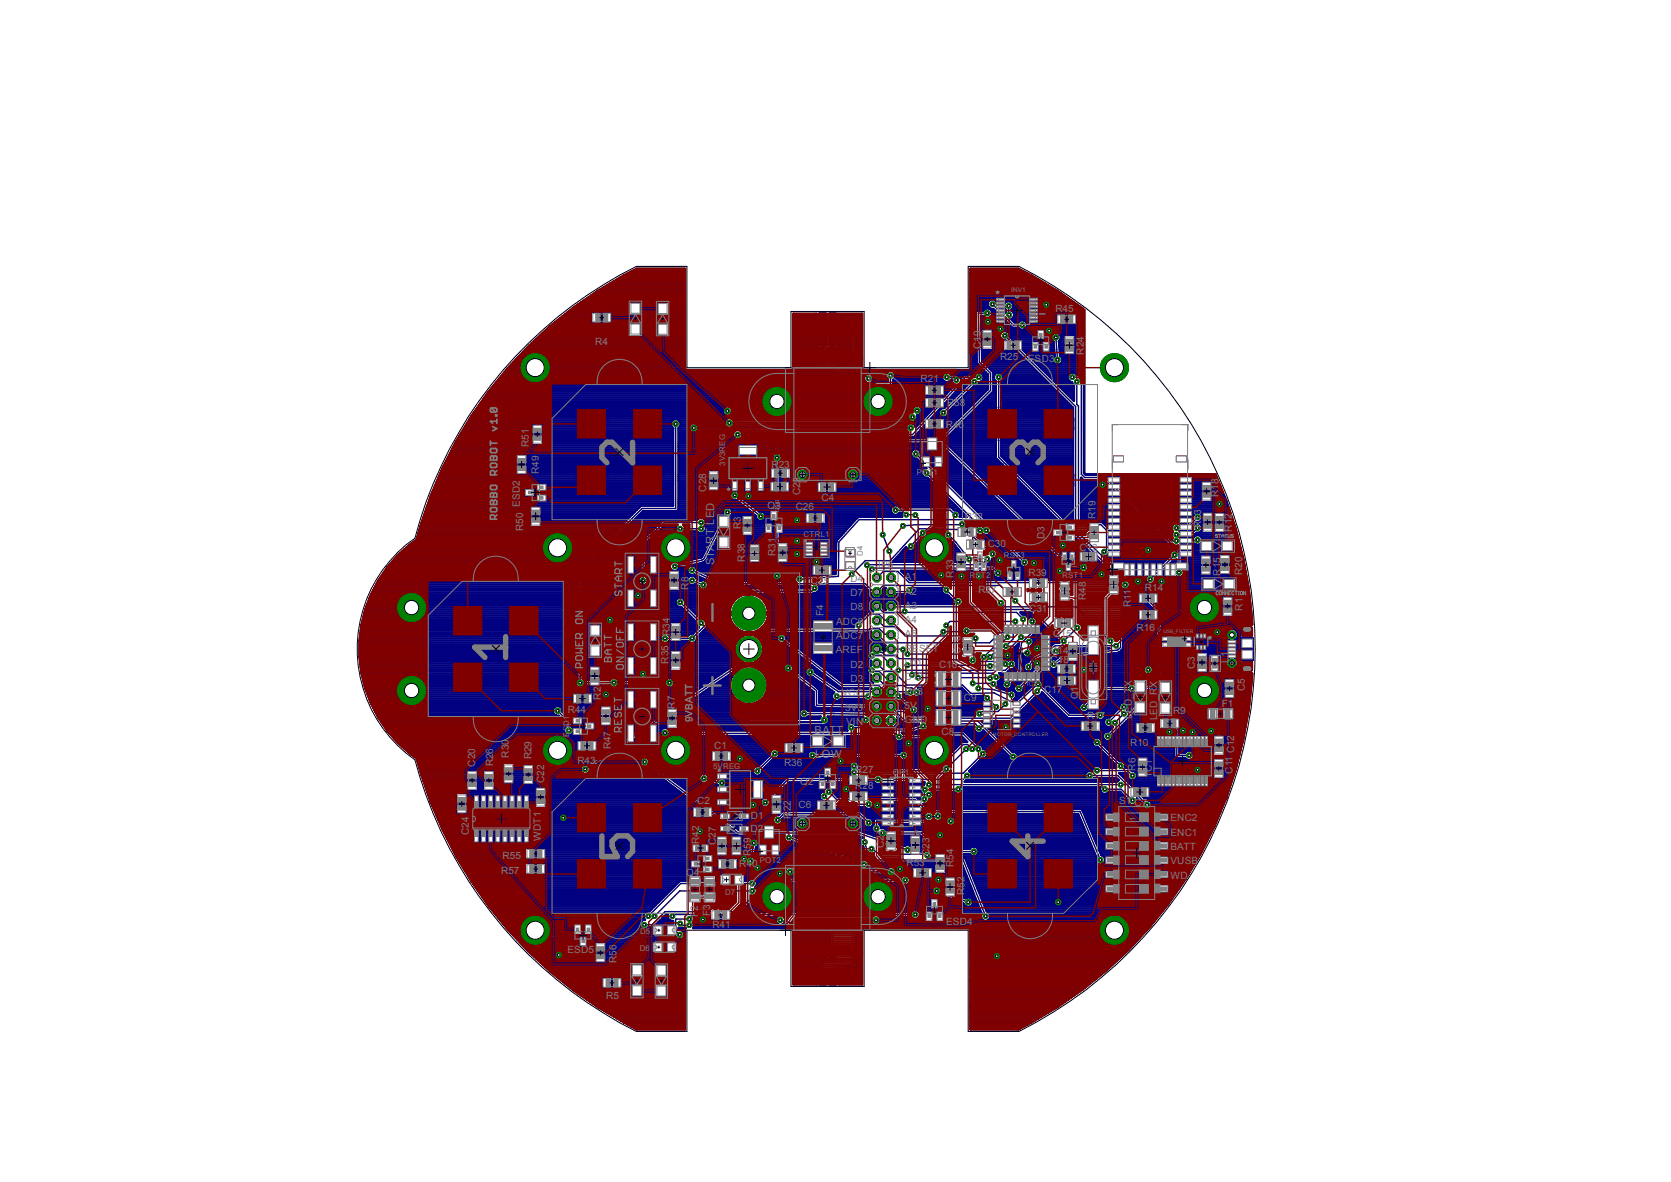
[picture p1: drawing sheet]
<svg xmlns="http://www.w3.org/2000/svg" width="297mm" height="210mm" viewBox="0 0 297 210" stroke-linecap="round" stroke-linejoin="round" font-family="sans-serif">
<defs><g id="words">
<g font-size="2" fill="#808080">
<text x="127" y="100.5" transform="rotate(-90 127 100.5)">START LED</text>
<text x="144.8" y="130.4">BATT</text>
<text x="144.9" y="134.7">LOW</text>
</g>
<g font-size="1.8" fill="#808080">
<text x="177" y="53">*</text>
<text x="187.6" y="55.5">R45</text>
<text x="105.8" y="61.2">R4</text>
<text x="174.3" y="62" transform="rotate(-90 174.3 62)">C19</text>
<text x="177.8" y="64">R25</text>
<text x="182.7" y="64.3">ESD3</text>
<text x="192.7" y="63" transform="rotate(-90 192.7 63)">R24</text>
<text x="163.6" y="67.9">R21</text>
<text x="168.1" y="76.1">R46</text>
<text x="168.3" y="72.2">R58</text>
<text x="94" y="79.4" transform="rotate(-90 94 79.4)">R51</text>
<text x="137.1" y="83.2">R23</text>
<text x="95.8" y="84.2" transform="rotate(-90 95.8 84.2)">R49</text>
<text x="125.5" y="87.3" transform="rotate(-90 125.5 87.3)">C28</text>
<text x="130.6" y="87.2" transform="rotate(-90 130.6 87.2)">*</text>
<text x="142.2" y="88" transform="rotate(-90 142.2 88)">C29</text>
<text x="146" y="89.1">C4</text>
<text x="216.6" y="88.3" transform="rotate(-90 216.6 88.3)">R18</text>
<text x="92.4" y="90" transform="rotate(-90 92.4 90)">ESD2</text>
<text x="93" y="94.3" transform="rotate(-90 93 94.3)">R50</text>
<text x="131.7" y="93.9" transform="rotate(-90 131.7 93.9)">R3</text>
<text x="136.4" y="90.4">Q3</text>
<text x="141.4" y="90.7">C26</text>
<text x="171.5" y="92.4">R32</text>
<text x="185.6" y="95.8" transform="rotate(-90 185.6 95.8)">D3</text>
<text x="194.7" y="92.2" transform="rotate(-90 194.7 92.2)">R19</text>
<text x="213.5" y="93.8" transform="rotate(-90 213.5 93.8)">R13</text>
<text x="218.9" y="94.4" transform="rotate(-90 218.9 94.4)">R12</text>
<text x="132.4" y="99.8" transform="rotate(-90 132.4 99.8)">R38</text>
<text x="137.8" y="98.8" transform="rotate(-90 137.8 98.8)">R31</text>
<text x="155.7" y="100.8">JP5</text>
<text x="175.6" y="97.2">C30</text>
<text x="191.9" y="97.8">C13</text>
<text x="122.3" y="104.7" transform="rotate(-90 122.3 104.7)">R8</text>
<text x="144.1" y="103.8">C25</text>
<text x="151.2" y="103.4">D4</text>
<text x="151.2" y="105.9">D7</text>
<text x="160.8" y="103.1">A1</text>
<text x="160.8" y="105.6">A2</text>
<text x="169.5" y="102.6" transform="rotate(-90 169.5 102.6)">R33</text>
<text x="173.9" y="105.4">R37</text>
<text x="182.8" y="102.4">R39</text>
<text x="193" y="106.6" transform="rotate(-90 193 106.6)">R48</text>
<text x="201" y="107.8" transform="rotate(-90 201 107.8)">R11</text>
<text x="203.5" y="105">R14</text>
<text x="217" y="102.3" transform="rotate(-90 217 102.3)">R15</text>
<text x="220.8" y="102.2" transform="rotate(-90 220.8 102.2)">R20</text>
<text x="119.1" y="113" transform="rotate(-90 119.1 113)">R34</text>
<text x="146.3" y="109.4" transform="rotate(-90 146.3 109.4)">F4</text>
<text x="148.6" y="111">ADC6</text>
<text x="148.6" y="113.5">ADC7</text>
<text x="151.2" y="108.5">D8</text>
<text x="160.8" y="108.2">A3</text>
<text x="160.8" y="110.7">A4</text>
<text x="160.8" y="113.2">A5</text>
<text x="182.9" y="108.7">C31</text>
<text x="187.2" y="113.2">C15</text>
<text x="202" y="112.1">R16</text>
<text x="220.8" y="108.5" transform="rotate(-90 220.8 108.5)">R1</text>
<text x="118.8" y="117.9" transform="rotate(-90 118.8 117.9)">R35</text>
<text x="148.5" y="116.1">AREF</text>
<text x="151.2" y="118.6">D2</text>
<text x="160.8" y="115.8">RESET</text>
<text x="160.8" y="118.3">D11</text>
<text x="166.9" y="118.6">C10</text>
<text x="170.7" y="116.2" transform="rotate(-90 170.7 116.2)">C16</text>
<text x="186.7" y="116.1">C14</text>
<text x="186.7" y="117.8">C18</text>
<text x="212.4" y="118.9" transform="rotate(-90 212.4 118.9)">C3</text>
<text x="218.4" y="117.7" transform="rotate(-90 218.4 117.7)">L1</text>
<text x="106.8" y="124.3" transform="rotate(-90 106.8 124.3)">R2</text>
<text x="120" y="125.9" transform="rotate(-90 120 125.9)">R7</text>
<text x="149.6" y="123.7">VCC</text>
<text x="151.2" y="121.2">D3</text>
<text x="160.8" y="125.9">5V</text>
<text x="160.8" y="120.9">D12</text>
<text x="160.8" y="123.4">D13</text>
<text x="171.3" y="124.5">C9</text>
<text x="185.6" y="123.1">C17</text>
<text x="191.6" y="124.2" transform="rotate(-90 191.6 124.2)">Q1</text>
<text x="217.2" y="125.6">F1</text>
<text x="221.3" y="122.9" transform="rotate(-90 221.3 122.9)">C5</text>
<text x="100.9" y="126.7">R44</text>
<text x="123.1" y="128.3" transform="rotate(-90 123.1 128.3)">9VBATT</text>
<text x="150.2" y="126.2">3V3</text>
<text x="150.4" y="128.8">VIN</text>
<text x="160.8" y="128.5">GND</text>
<text x="167.3" y="130.6">C8</text>
<text x="193.2" y="127.7">R17</text>
<text x="201.2" y="127.7" transform="rotate(-90 201.2 127.7)">LED_TX</text>
<text x="205.7" y="128" transform="rotate(-90 205.7 128)">LED_RX</text>
<text x="208.5" y="126.9">R9</text>
<text x="84.5" y="136.2" transform="rotate(-90 84.5 136.2)">C20</text>
<text x="87.6" y="136.1" transform="rotate(-90 87.6 136.1)">R26</text>
<text x="90.4" y="134.6" transform="rotate(-90 90.4 134.6)">R30</text>
<text x="94.4" y="134.9" transform="rotate(-90 94.4 134.9)">R29</text>
<text x="102.6" y="135.7">R43</text>
<text x="108.6" y="133.1" transform="rotate(-90 108.6 133.1)">R47</text>
<text x="127" y="133.1">C1</text>
<text x="127.6" y="137.8">*</text>
<text x="139.4" y="136.1">R36</text>
<text x="152" y="137.3">R27</text>
<text x="200.9" y="132.5">R10</text>
<text x="201.8" y="136.9" transform="rotate(-90 201.8 136.9)">R6</text>
<text x="204.7" y="137.8" transform="rotate(-90 204.7 137.8)">IC1</text>
<text x="219.1" y="137.5" transform="rotate(-90 219.1 137.5)">C11</text>
<text x="219.4" y="133.9" transform="rotate(-90 219.4 133.9)">C12</text>
<text x="96.7" y="139.1" transform="rotate(-90 96.7 139.1)">C22</text>
<text x="123.9" y="142.8">C2</text>
<text x="141.9" y="143.6">C6</text>
<text x="142.2" y="139.4">Q2</text>
<text x="152" y="140.2">R28</text>
<text x="198.9" y="142.9">S1 C7</text>
<text x="83.3" y="148.3" transform="rotate(-90 83.3 148.3)">C24</text>
<text x="96.1" y="149.4" transform="rotate(-90 96.1 149.4)">WDT1</text>
<text x="124.2" y="149.9" transform="rotate(-90 124.2 149.9)">R42</text>
<text x="133.4" y="147.7">D2</text>
<text x="133.5" y="145.6">D1</text>
<text x="140.5" y="145.5" transform="rotate(-90 140.5 145.5)">R22</text>
<text x="163.2" y="146.7" transform="rotate(-180 163.2 146.7)">*</text>
<text x="208" y="145.9">ENC2</text>
<text x="208" y="148.5">ENC1</text>
<text x="89.1" y="155.2">R57</text>
<text x="89.3" y="152.6">R55</text>
<text x="122" y="155.6">Q4</text>
<text x="127.3" y="150.2" transform="rotate(-90 127.3 150.2)">C27</text>
<text x="131.4" y="154">R40</text>
<text x="133.4" y="152.1" transform="rotate(-90 133.4 152.1)">R59</text>
<text x="157.1" y="150.6" transform="rotate(-90 157.1 150.6)">C21</text>
<text x="161.1" y="153.9">R53</text>
<text x="165.2" y="152.1" transform="rotate(-90 165.2 152.1)">C23</text>
<text x="169.5" y="154.1" transform="rotate(-90 169.5 154.1)">R54</text>
<text x="208" y="151">BATT</text>
<text x="208" y="153.5">VUSB</text>
<text x="171.5" y="159" transform="rotate(-90 171.5 159)">R52</text>
<text x="208" y="156.1">WD</text>
<text x="124" y="162.9" transform="rotate(-90 124 162.9)">F2</text>
<text x="126.2" y="162.8" transform="rotate(-90 126.2 162.8)">F3</text>
<text x="126.6" y="164.9">R41</text>
<text x="168.1" y="164.3">ESD4</text>
<text x="100.8" y="169.3">ESD5</text>
<text x="109.6" y="171.1" transform="rotate(-90 109.6 171.1)">R56</text>
<text x="107.7" y="177.5">R5</text>
</g>
<g font-size="1.4" fill="#808080">
<text x="128.9" y="82.8" transform="rotate(-90 128.9 82.8)">3V3REG</text>
<text x="162.9" y="84.3">POT1</text>
<text x="142.8" y="95.3">CTRL1</text>
<text x="153.4" y="98.8" transform="rotate(-90 153.4 98.8)">D4</text>
<text x="178.4" y="99.1">RST3</text>
<text x="172.3" y="102.7">RST2</text>
<text x="188.8" y="102.7">RST1</text>
<text x="101.2" y="130.9" transform="rotate(-90 101.2 130.9)">ESD1</text>
<text x="126.7" y="136.6">5VREG</text>
<text x="158.7" y="137.6">OR1</text>
<text x="201.8" y="145.8" transform="rotate(-90 201.8 145.8)">1</text>
<text x="135" y="153.3">POT2</text>
<text x="128.9" y="159">D7</text>
<text x="113.8" y="166">D5</text>
<text x="113.7" y="169">D6</text>
</g>
<g font-size="1.1" fill="#808080">
<text x="179.7" y="51.9">INV1</text>
<text x="182.5" y="121.9">IC2</text>
</g>
<g font-size=".8" fill="#808080">
<text x="206.8" y="112.5">USB_FILTER</text>
<text x="176.5" y="130.7">MOTOR_CONTROLLER</text>
</g>
</g></defs>
<path d="M148.2 59.9h1.2M148.8 59.3v1.2M148.2 173.5h1.2M148.8 172.8v1.3" fill="none" stroke="#000" stroke-width=".18"/>
<g fill="none" stroke="#808080" stroke-width=".18">
<path d="M145.4 57.2h3.4v2.7h-3.4zM146.2 56.1v1.1M146.2 59.9v1M147.8 57.2l1 .9M148 56.1v1.1M148 59.9v1M145.4 170.8h3.4v2.7h-3.4zM146.2 169.7v1.1M146.2 173.5v1M147.8 170.8l1 .9M148 169.7v1.1M148 173.5v1"/>
<circle cx="105.1" cy="75.3" r="3"/>
<circle cx="115.1" cy="75.3" r="3"/>
<circle cx="178.1" cy="75.3" r="3"/>
<circle cx="188.1" cy="75.3" r="3"/>
<circle cx="105.1" cy="85.3" r="3"/>
<circle cx="115.1" cy="85.3" r="3"/>
<circle cx="178.1" cy="85.3" r="3"/>
<circle cx="188.1" cy="85.3" r="3"/>
<circle cx="73.1" cy="115.3" r="7.4"/>
<circle cx="83.1" cy="110.3" r="3"/>
<circle cx="93.1" cy="110.3" r="3"/>
<circle cx="214.1" cy="115.3" r="7.4"/>
<circle cx="83.1" cy="120.3" r="3"/>
<circle cx="93.1" cy="120.3" r="3"/>
<circle cx="105.1" cy="145.3" r="3"/>
<circle cx="105.1" cy="155.3" r="3"/>
<circle cx="115.1" cy="155.3" r="3"/>
<circle cx="115.1" cy="145.3" r="3"/>
<circle cx="178.1" cy="145.3" r="3"/>
<circle cx="178.1" cy="155.3" r="3"/>
<circle cx="188.1" cy="145.3" r="3"/>
<circle cx="188.1" cy="155.3" r="3"/>
</g>
<path d="M147.4 55.6h1.2v1.7h-1.2z" fill-rule="evenodd" fill="#fff"/>
<path d="M147.4 55.6h1.2v1.7h-1.2z" fill="none" stroke="#808080" stroke-width=".18"/>
<path d="M145.6 55.6h1.3v1.7h-1.3z" fill-rule="evenodd" fill="#fff"/>
<path d="M145.6 55.6h1.3v1.7h-1.3z" fill="none" stroke="#808080" stroke-width=".18"/>
<path d="M145.6 59.8h1.3v1.7h-1.3z" fill-rule="evenodd" fill="#fff"/>
<path d="M145.6 59.8h1.3v1.7h-1.3z" fill="none" stroke="#808080" stroke-width=".18"/>
<path d="M147.4 59.8h1.2v1.7h-1.2z" fill-rule="evenodd" fill="#fff"/>
<path d="M147.4 59.8h1.2v1.7h-1.2z" fill="none" stroke="#808080" stroke-width=".18"/>
<path d="M147.4 169.1h1.2v1.7h-1.2z" fill-rule="evenodd" fill="#fff"/>
<path d="M147.4 169.1h1.2v1.7h-1.2z" fill="none" stroke="#808080" stroke-width=".18"/>
<path d="M145.6 169.1h1.3v1.7h-1.3z" fill-rule="evenodd" fill="#fff"/>
<path d="M145.6 169.1h1.3v1.7h-1.3z" fill="none" stroke="#808080" stroke-width=".18"/>
<path d="M145.6 173.3h1.3v1.7h-1.3z" fill-rule="evenodd" fill="#fff"/>
<path d="M145.6 173.3h1.3v1.7h-1.3z" fill="none" stroke="#808080" stroke-width=".18"/>
<path d="M147.4 173.3h1.2v1.7h-1.2z" fill-rule="evenodd" fill="#fff"/>
<path d="M147.4 173.3h1.2v1.7h-1.2z" fill="none" stroke="#808080" stroke-width=".18"/>
<path d="M147.4 55.6h1.2v1.7h-1.2z" fill-rule="evenodd" fill="#000080"/>
<path d="M147.4 55.6h1.2v1.7h-1.2z" fill="none" stroke="#000080" stroke-width=".18"/>
<path d="M145.6 55.6h1.3v1.7h-1.3z" fill-rule="evenodd" fill="#000080"/>
<path d="M145.6 55.6h1.3v1.7h-1.3z" fill="none" stroke="#000080" stroke-width=".18"/>
<path d="M145.6 59.8h1.3v1.7h-1.3z" fill-rule="evenodd" fill="#000080"/>
<path d="M145.6 59.8h1.3v1.7h-1.3z" fill="none" stroke="#000080" stroke-width=".18"/>
<path d="M147.4 59.8h1.2v1.7h-1.2z" fill-rule="evenodd" fill="#000080"/>
<path d="M147.4 59.8h1.2v1.7h-1.2z" fill="none" stroke="#000080" stroke-width=".18"/>
<path d="M147.4 169.1h1.2v1.7h-1.2z" fill-rule="evenodd" fill="#000080"/>
<path d="M147.4 169.1h1.2v1.7h-1.2z" fill="none" stroke="#000080" stroke-width=".18"/>
<path d="M145.6 169.1h1.3v1.7h-1.3z" fill-rule="evenodd" fill="#000080"/>
<path d="M145.6 169.1h1.3v1.7h-1.3z" fill="none" stroke="#000080" stroke-width=".18"/>
<path d="M145.6 173.3h1.3v1.7h-1.3z" fill-rule="evenodd" fill="#000080"/>
<path d="M145.6 173.3h1.3v1.7h-1.3z" fill="none" stroke="#000080" stroke-width=".18"/>
<path d="M147.4 173.3h1.2v1.7h-1.2z" fill-rule="evenodd" fill="#000080"/>
<g fill="none" stroke="#000080" stroke-width=".18">
<path d="M220.7 111.6v1.4h1.9v-1.3M220.7 119l.1 .1M220.7 119h1.9M220.7 118.9h1.9M220.7 118.8h1.9M220.7 118.7h1.9M220.7 118.6h1.9M220.7 118.5h1.9M220.7 118.4h1.9M220.7 118.3h1.9M220.7 118.2h1.9M220.7 118.1h1.9"/>
<path d="M220.7 118h1.9M220.7 117.9h1.9M220.7 117.8h1.9M220.7 117.7h1.9M220.7 117.6h1.9M220.7 112.9h1.9M220.7 112.8h1.9M220.7 112.7h1.9M220.7 112.6h1.9M220.7 112.5h1.9M220.7 112.4h1.9M220.7 112.3h1.9"/>
<path d="M220.7 112.2h1.9M220.7 112.1h1.9M220.7 112h1.9M220.7 111.9h1.9M220.7 111.8h1.9M220.7 111.7h1.9M220.7 111.6h1.9M220.7 111.5h1.9M220.8 119.1v.1M220.8 119.1h1.8M220.8 111.5l-.1 .1M220.8 111.5h1.8"/>
<path d="M220.8 111.5h1.7M220.8 119.2l.1 .1M220.8 119.2h1.7M220.8 111.4v.1M220.8 111.4h1.7M220.9 119.3h1.6M220.9 119.3h.1M220.9 119.3h1.5M220.9 111.3l-.1 .1M220.9 111.3h1.6M220.9 111.3h1.5M221 119.3h1.4"/>
<path d="M221 111.3h-.1M221 111.3h1.3M221 119.4h1.3M222.3 111.3l.2 .1M222.4 119.3l-.3 .1-1.1-.1M222.5 119.2l-.1 .1M222.5 111.4l.1 .2M222.6 119l-.1 .2M222.6 111.6v.1M222.6 118.9v-1.3h-1.9v1.4M222.6 118.9v.1M147.4 173.3h1.2v1.7h-1.2z"/>
</g>
<g fill="none" stroke="#000080" stroke-width=".42">
<path d="M95.6 60h26.1M96 59.6h25.7M96.4 59.3h25.3M96.7 59h25M97.1 58.6h24.6M97.5 58.3h24.2M97.8 58h23.9M98.3 57.6h23.4M98.7 57.2h23M99.1 56.9h22.6M99.6 56.6h22.1M100 56.2h21.7"/>
<path d="M100.4 55.9h21.3M100.8 55.5h20.9M101.3 55.2h20.4M101.7 54.9h20M102.2 54.5h19.5M102.7 54.1h19M103.2 53.8h18.5M103.7 53.5h18M104.2 53.1h17.5M104.6 52.8h17.1M105.2 52.5h16.5M105.7 52.1h16"/>
<path d="M106.2 51.8h15.5M106.7 51.4h15M107.3 51.1h14.4M107.9 50.8h13.8M108.5 50.4h13.2M109.1 50h12.6M109.6 49.7h12.1M110.2 49.4h11.5M110.8 49h10.9M111.4 48.7h10.3M112.1 48.3h9.6M112.7 48h9"/>
<path d="M141 56.6h5.3v1.1l.9-.1 1.6 .1 .2-.3v-.5l2.2 .1v8.5M141 59.3h10.2M141 56.9h4.1M141 60h4.2M141 59.6h4.2M141 59h10.2M141 58.6h10.2M141 58.3h10.2M141 58h10.2M141 57.6h4.2M141 57.2h4.1M141 56.2h4.1"/>
<path d="M141 55.9h4.1M145.1 56.6l.1 1M145.2 57.6l.3 .1h.6v-1.4h-1v-.5h-4.1v9.7M145.2 59.6v2l.2 .2h.4l.2 2.6M146.1 56.9h.2M146.1 57.6h.2M146.1 57.2h.2M147.3 59.3l-.3 .2-1.6-.1-.2 .2M147.9 59.3v1.2h1.2v-.9l-.4-.3M147.9 60h.2M147.9 59.6h.2M148.1 59.3v2.6l.8-.1 .2-.2v-.9h-1.2v1.2l-1.1-.1 .1 2.1 6.4 4h.5l-.3-.7-2.2-1.5-.1-.2"/>
<path d="M148.8 57.6h2.4M149 57.2h2.2M149 55.9h4.2M149.1 59.6h2.1M149.1 60h2.1M152.1 56.2h1.1M152.2 56.6h1M152.2 56.3v8.9l1.9 1.3a.84 .84 0 0 1 1 .3 .84 .84 0 0 1-.1 1.1h2.8v-.5a.87 .87 0 0 1-.1-1.3 .87 .87 0 0 1 1.3 0 .87 .87 0 0 1-.2 1.3v1.1l-.3 .3h-5.5l-7-4.4M152.2 59.3h1M152.2 56.9h1M152.2 60h1M152.2 59.6h1"/>
<path d="M152.2 59h1M152.2 58.6h1M152.2 58.3h1M152.2 58h1M152.2 57.6h1M152.2 57.2h1M152.2 56.4l-.3-.4h-2.9v-.2h4.2v9.7M172.5 56.6h.9M172.5 59.3h1M172.5 56.9h.9M172.5 60h1M172.5 59.6h1"/>
<path d="M172.5 59h1M172.5 58.6h1M172.5 58.3h1M172.5 58h.9M172.5 57.6h.9M172.5 57.2h.9M172.5 56.2h.9M172.5 55.9h.9M172.5 55.5h.9M172.5 55.2h1.2M172.5 54.9h2.6M172.5 54.5h3.1"/>
<path d="M172.5 54.1h3M172.5 53.8h3.1M172.5 53.5h3.2M172.5 53.1h17.5M172.5 52.8h17M172.5 52.5h16.5M172.5 52.1h16M172.5 51.8h15.5M172.5 51.4h15M172.5 51.1h14.4M172.5 50.8h13.8M172.5 50.4h13.2"/>
<path d="M172.5 50h12.6M172.5 49.7h12.1M172.5 49.4h11.5M172.5 49h10.9M172.5 48.7h10.3M172.5 48.3h9.6M172.5 48h8.9M173.4 55.5v.3M173.4 55.5h.1M173.4 55.8v.1M173.4 55.8l.2 8.8 2 1.9v2.6l-8.7 8.8h-29l-.3 .2M173.7 55.2h1.1"/>
<path d="M173.7 55.2h.1M173.7 55.2l-.3 .3M174.1 55.2h.1M174.4 56.6h3.8M174.4 56.2h.4M174.4 56.9h4.2M174.4 58.3h6.6M174.4 58h5.2M174.4 57.6h4.8M174.4 57.2h4.5M174.5 59.3h3.3M174.5 60h3.3"/>
<path d="M174.5 59.6h3.2M174.5 59h3.6M174.5 58.6h18.2M174.8 55.2a.89 .89 0 0 1 1.3-.2 .89 .89 0 0 1 0 1.3 .89 .89 0 0 1-1.3-.2h-.4l.2 8 2 2v3.4l-8.8 8.8 22.1 21.4M174.8 55.2h.1M175.8 54.9h.3M176.1 56.2h1.8M176.2 55.2h.7M176.3 55.9h1.2M176.4 55.5h.8M177 53.5h13.5M177.2 53.8h1.4"/>
<path d="M177.2 54.1h1.2M177.5 54.5h.9M177.9 54.9h.7M178.2 55.2h.6M178.4 54.2a.86 .86 0 0 1 .9-.7 .86 .86 0 0 1 .8 .7M178.4 54.2v.3M178.4 54.5l.4 .6v.2l-.2 .3-1.4-1.4a.87 .87 0 0 0-.7-1 .87 .87 0 0 0-1 .9 .87 .87 0 0 0 1.1 .8l3.3 3.3h1.1a.86 .86 0 0 0 1 .3 .86 .86 0 0 0 .5-.9M178.6 55.5h.1M179.1 59h13.6M179.4 59.3h7.7M179.5 59.6h7.4M179.6 60h7.2"/>
<path d="M179.8 55.2h12.9M179.9 56.9h12.8M180 56.6h12.7M180 54.9h12.4M180 53.8h11M180.1 54.5l-.4 .6a.92 .92 0 0 1 .6 .8 .92 .92 0 0 1-.6 .8l.6 .6h.7l.5-.4M180.1 54.2v.3M180.1 55.5h12.6M180.1 54.5h11.9M180.1 54.1h11.4M180.2 56.2h12.5M180.3 57.2h.7"/>
<path d="M180.3 55.9h12.4M181.9 56.9l.3 .1 .3 .6M182.3 58.3h10.4M182.4 57.2h10.3M182.5 58h10.2M182.5 57.6h10.2M188.3 59.3h4.4M188.5 59.6h4.2M188.6 60h4.1M80.3 79.9h39.3M80.5 79.5h39.1M80.7 79.2h38.9"/>
<path d="M80.9 78.8h38.7M81.1 78.5a77.1 77.1 0 0 0-7 17.3M81.1 78.5h38.5M81.3 78.1h38.3M81.5 77.8h38.1M81.7 77.5h37.9M81.9 77.1h37.7M82.1 76.8h37.5M82.3 76.5h37.3M82.5 76.1h37.1M82.7 75.7h36.6M82.9 75.4h36.4"/>
<path d="M83.1 75.1h36.2M83.4 74.7h36.1M83.5 74.4h45.7M83.7 74h46.6M84 73.7h44.8M84.2 73.4h44.3M84.5 73h43.9M84.7 72.7h43.8M85 72.3h43.8M85.2 72h81.2M85.4 71.6h81.3M85.7 71.3h81.3"/>
<path d="M85.9 71h81.4M86.1 70.6h81.5M86.4 70.3h81.5M86.6 69.9h81.7M86.9 69.6l-3.1 4.3-2.7 4.6M86.9 69.6h81.7M87.2 69.3h81.7M87.4 68.9h81.8M87.7 68.5h65M88 68.2h64.1M88.3 67.9h63.2M88.6 67.5h62.4"/>
<path d="M88.8 67.2h61.6M89.1 66.8h60.8M89.4 66.5h59.9M89.7 66.2h59.1M90 65.8h58.2M90.2 65.5h31.5M90.6 65.1h31.1M90.9 64.8h30.8M91.2 64.4h30.5M91.5 64.1h30.2M91.8 63.8h29.9M92.2 63.4h29.5"/>
<path d="M92.5 63.1h29.2M92.8 62.7h28.9M93.1 62.4h28.6M93.4 62.1h28.3M93.8 61.7h27.9M94.1 61.3h27.6M94.5 61h27.2M94.9 60.7h26.8M95.2 60.3h26.5M119.6 76.1v13.7h-5.7l-11.3 11.3v19.5M120.6 76.1v14.4M120.6 78.8h17"/>
<path d="M120.6 76.1h.1M120.6 76.1a.89 .89 0 0 0 .2-1.4 .89 .89 0 0 0-1.4 .1 .89 .89 0 0 0 .3 1.3M120.6 79.9h17M120.6 79.5h17M120.6 79.2h17M120.6 78.5h17M120.6 78.1h17M120.6 77.8h9.9M120.6 77.5h9.7M120.6 77.1h9.7M120.6 76.8h2.3M120.6 76.5h2"/>
<path d="M120.6 76.1h1.9M120.7 74.7h8.2M120.9 75.7h1.6M120.9 75.1h7.8M121 75.4h1.7M121.7 65.5v-17.7h-8.5a75.6 75.6 0 0 0-26.3 21.8M121.7 65.5l.3 .2h18.8l.2-.2M123.7 76.8h6.7M123.9 75.4h4.9M124 76.5h.1M124 76.5h6.6a.87 .87 0 0 0-.1 1.3 .87 .87 0 0 0 1.3-.1h30.6M129.8 72.3h32.6"/>
<path d="M130 74.4h.9M130.1 72.7h30.6M130.3 73h29.8M130.4 74.7a.88 .88 0 0 0-1.2-.4 .88 .88 0 0 0-.3 1.3h-4.9a.86 .86 0 0 0-1.2-.2 .86 .86 0 0 0 0 1.3 .86 .86 0 0 0 1.2-.2M131 73.4h28.6M131.7 73.7h27.3M131.7 77.8h35.2M137.6 78.1v2.5M138.6 79.9h23.8M138.6 79.5h29M138.6 79.2h28.7M141 65.5h6.7"/>
<path d="M141 65.1h6.1M141 64.8h5.5M141 64.4h5M141 64.1h4.9M141 63.8h4.9M141 63.4h4.9M141 63.1h4.9M141 62.7h4.9M141 62.4h4.9M141 62.1h4.9M141 61.7h4.3M141 61.3h4.2"/>
<path d="M141 61h4.2M141 60.7h4.2M141 60.3h4.2M146.9 62.1h4.3M146.9 63.8h4.3M146.9 63.4h4.3M146.9 63.1h4.3M146.9 62.7h4.3M146.9 62.4h4.3M147.3 64.1h3.9M147.8 64.4h3.4M147.9 61.7h.2"/>
<path d="M147.9 61.3h.2M147.9 61h.2M147.9 60.3h.2M148.1 60.7h3.1M148.4 64.8h2.8M148.9 65.1h2.3M149.1 61.7h2.1M149.1 61.3h2.1M149.1 61h2.1M149.1 60.3h2.1M149.5 65.5h1.7M150 65.8h1.4"/>
<path d="M150.6 66.2h1.3M151.1 66.5h1.3M151.7 66.8h1.3M152.2 65.1h1M152.2 64.8h1M152.2 64.4h1M152.2 64.1h1M152.2 63.8h1M152.2 63.4h1M152.2 63.1h1M152.2 62.7h1M152.2 62.4h1"/>
<path d="M152.2 62.1h1M152.2 61.7h1M152.2 61.3h1M152.2 61h1M152.2 60.7h1M152.2 60.3h1M152.3 67.2h1.2M152.6 65.5h.6M152.8 67.5h.8M153.1 65.8h21.8M153.2 65.5l.2 .2h18.9l.2-.2M153.7 66.2h3.9"/>
<path d="M154.9 66.5h2.6M155.2 66.8h2.2M155.2 67.5h2.6M155.2 67.2h2.4M158.7 68.5h10.8M158.8 67.9h9.3M158.8 67.5h8.8M158.8 68.2h10.7M158.9 66.2h16.3M159 67.2h8.4M159.1 66.8h8.3M159.1 66.5h8.5"/>
<path d="M161 75.4h.3M161.5 75.1h2M162 77.7l.1 .1M162.3 72.4h-1.3l-2.3 1.6h-26.5l-2-1.1a.88 .88 0 0 0-1.1-.7 .88 .88 0 0 0-.6 1.2 .88 .88 0 0 0 1.3 .4l1.7 .8h-1.2M162.3 72.4v.1M162.4 77.7h.1M162.5 75.4h.7M162.6 77.5h4.7M162.7 77.4l-.3 .3M162.7 77.4v.1M162.7 75.7h.2M162.8 74.7h1"/>
<path d="M162.9 77.1h4.7M163 74.4h1.2M163.1 74h1.4M163.2 79.9h4.8M163.3 76.8h4.6M163.4 73.7h1.4M163.6 76.5h4.7M163.6 72.3h2.5M163.7 73.4h1.4M163.8 73h1.6M163.8 72.7h1.9M163.9 76.1h4.8"/>
<path d="M164.2 75.7h4.8M164.5 75.4h4.8M164.8 75.1h4.9M165.1 74.7h4.9M165.5 74.4h4.8M165.8 74h1.4M166.1 73.7h.8M166.4 73.4h.4M166.8 73h.1M166.9 78.8l22.7 21.9M166.9 78.8h-28.3v1.8M167 72.7h.1"/>
<path d="M167.2 74a.86 .86 0 0 1-.3-1 .86 .86 0 0 1 1-.5l4.4-4.5 .1-.5h-.6l-9.1 9.9M167.2 74l.3 .2 .7-.2M167.4 72.3h.6M167.4 67.2a.85 .85 0 0 0 .7 .7 .85 .85 0 0 0 .9-.4h.1a.73 .73 0 0 0 .6 .8l-6.9 7.6a.89 .89 0 0 0-.7-.7 .89 .89 0 0 0-.9 .4h-.5l1.1-.7a.85 .85 0 0 0 1-.1 .85 .85 0 0 0 .2-1 .87 .87 0 0 0 .7-1.3 .87 .87 0 0 0-1.4-.1M167.4 66.8v.4M167.7 72h.7M167.9 78.1h9.1M168 78.5h9M168 71.6h.7M168.1 66.2l-.5 .3-.2 .3M168.2 74h2.5M168.3 77.8h8.7"/>
<path d="M168.3 78.8h8.7M168.3 71.3h.7M168.4 66.2l.6 .3h.7l.1 .2a.8 .8 0 0 1 1 .5l.3-.4M168.4 73.7h2.6M168.5 67.9h.7M168.5 73.4h2.9M168.6 77.5h8.4M168.6 71h.8M168.7 79.2h8.3M168.7 73h3M169 70.6h.7M169 66.5h4.3"/>
<path d="M169 77.1h8M169 79.5h8M169 72.7h3.1M169.2 70.3h.9M169.3 76.8h7.7M169.4 79.9h7.6M169.4 72.3h3M169.6 69.9h.8M169.7 76.5h7.3M169.7 72h3.1M169.9 69.6h.9M170 76.1h7"/>
<path d="M170.1 71.6h3M170.2 69.3h.9M170.3 75.7h6.7M170.4 71.3h3M170.5 68.9h.9M170.5 66.8h.6M170.7 75.4h6.3M170.7 71h3.1M170.8 67.2h.1M170.9 68.5h.9M171 75.1h6M171.1 70.6h3"/>
<path d="M171.1 66.8v.1M171.2 68.2h.9M171.4 66.5v.1M171.4 66.5l-.3 .3M171.4 74.7h5.6M171.4 67.9h.9M171.4 70.3h3.1M171.7 74.4h5.3M171.8 69.9h3M172 74h5M172.1 69.6h3M172.4 73.7h4.6"/>
<path d="M172.5 69.3h3M172.5 65.5v-17.7h8.5a69.1 69.1 0 0 1 11.7 7.3v29l.2 .2h23.1a76.2 76.2 0 0 1 6.5 26.7l-.1-.1M172.5 65.5h2M172.5 65.1h1.7M172.5 64.8h1.4M172.5 64.4h1.1M172.5 64.1h1.1M172.5 63.8h1.1M172.5 63.4h1.1M172.5 63.1h1.1M172.5 62.7h1.1M172.5 62.4h1.1"/>
<path d="M172.5 62.1h1.1M172.5 61.7h1M172.5 61.3h1M172.5 61h1M172.5 60.7h1M172.5 60.3h1M172.8 73.4h4.2M172.8 68.9h2.8M173.1 73h3.9M173.4 72.7h3.6M173.7 68.5l-.7 .2-4.5 4.5-.1 .6-.2 .2M173.7 68.5h1.9"/>
<path d="M173.8 72.3h3.2M173.8 66.2l-.5 .3h-1.9M173.9 68.2h1.7M174.1 72h2.9M174.2 66.2l.3 .1 .3 .5M174.2 67.9h1.4M174.5 71.6h2.5M174.5 60.3h3.6M174.5 62.1h5.8M174.5 61.7h5.5M174.5 61.3h5.1M174.5 61h4.8"/>
<path d="M174.5 60.7h4.4M174.5 63.8h7.5M174.5 63.4h7.2M174.5 63.1h6.9M174.5 62.7h6.5M174.5 62.4h6.1M174.6 64.1h7.8M174.7 66.5h.9M174.7 67.5h.9M174.7 67.5l-.7 .4-.1 .4-.2 .2M174.8 71.3h2.2M174.8 67.2l-.1 .3"/>
<path d="M174.8 66.8v.4M174.8 67.2h.8M174.8 66.8h.8M174.9 64.4h7.8M175.1 71h1.9M175.2 64.8h7.8M175.5 70.6h1.5M175.6 65.1h7.8M175.8 70.3h1.2M175.9 65.5h7.8M176.2 69.9h.8M176.2 65.8h7.9"/>
<path d="M176.5 69.6h.5M176.6 67.9h.4M176.6 67.5h.2M176.6 66.2h7.8M176.6 69.3h.4M176.6 68.9h.4M176.6 68.5h.4M176.6 68.2h.4M176.6 67.2h.1M176.6 66.8h.1M176.6 66.5h.2M176.6 67.2l.2 .3"/>
<path d="M176.8 67.5l.2 .2v13.7l21.6 21.6h-36.8l-1.7-1.6h16.2l.2 .2a.87 .87 0 0 0 1.2 1 .87 .87 0 0 0 .2-1.5M177.3 66.2a.96 .96 0 0 0-.7 1M177.7 66.2a.88 .88 0 0 1 .7 1M178 67.9h8.1M178 78.8h12.7M178 79.9h12.7M178 79.5h12.7M178 79.2h12.7M178 78.5h12.7M178 78.1h12.7M178 77.8h12.7M178 77.5h12.7"/>
<path d="M178 77.1h12.7M178 76.8h12.7M178 76.5h12.7M178 76.1h12.7M178 75.7h12.7M178 75.4h12.7M178 75.1h12.7M178 74.7h12.7M178 74.4h12.7M178 74h12.7M178 73.7h12.7M178 73.4h12.7"/>
<path d="M178 73h12.7M178 72.7h12.7M178 72.3h12.6M178 72h12.2M178 71.6h11.9M178 71.3h11.6M178 71h11.2M178 70.6h10.9M178 70.3h10.6M178 69.9h10.2M178 69.6h9.8M178 69.3h9.5"/>
<path d="M178 68.9h9.2M178 68.5h8.8M178 68.2h8.5M178.1 66.5h6.7M178.2 67.5h7.6M178.3 66.8h6.8M178.4 67.2l-.4 .5v13.3l12.7 12.8v-21.4l-11.9-11.9a.89 .89 0 0 1-1.1-.8 .89 .89 0 0 1 .9-1 .89 .89 0 0 1 .9 1.1l11.4 11.4v-2.7M178.4 67.2h7.1M180 60.3h6.9M180.3 60.7h6.9M180.6 61h6.7M181 61.3h6.3"/>
<path d="M181.3 61.7h6M181.7 62.1h5.7M182 62.4h5.4M182.4 62.7h5M182.7 63.1h4.8M183 63.4h4.3M183.4 63.8h3.7M183.7 64.1h3.4M184.1 64.4h3.2M184.4 64.8h3.4M184.7 65.1h8M185.1 65.5h7.6"/>
<path d="M185.5 65.8h7.2M185.8 66.2h6.9M186.1 66.5h3.8M186.5 66.8h3.2M186.8 67.2h2.9M187.1 63.8l.4-.6-.3-2.5a.87 .87 0 0 1-.2-1.3 .87 .87 0 0 1 1.3-.1 .87 .87 0 0 1-.1 1.3l.2 2.6 .4 .6M187.1 63.8v.3M187.1 64.1a.88 .88 0 0 0 .9 .7 .88 .88 0 0 0 .8-.7M187.2 67.5h2.7M187.5 67.9h2.9M187.8 68.2h2.8M188.2 68.5h2.7"/>
<path d="M188.2 64.8h4.5M188.2 60.7h4.5M188.3 61.3h4.4M188.3 61h4.4M188.3 61.7h4.4M188.3 62.4h4.4M188.3 62.1h4.4M188.4 63.1h4.3M188.4 62.7h4.3M188.4 60.3h4.3M188.5 68.9h2.4M188.7 64.4h4"/>
<path d="M188.7 63.4h4M188.8 63.8v.3M188.8 64.1h3.9M188.8 63.8h3.9M188.9 69.3h2M189.2 69.6h1.7M189.6 69.9h1.3M189.7 66.8v.4M189.7 67.2l.2 .3M189.9 67.5l.6 .4 .4 .6M189.9 70.3h1M190.2 70.6h.7"/>
<path d="M190.4 66.2l-.3 .1-.4 .5M190.6 71h.3M190.8 66.2l.5 .3h1.1l.3 .3M191.3 66.5h1.4M192.7 67.9h.1M192.7 78.8h.1M192.7 67.5h.1M192.7 66.8v17.2l.3 .3M192.7 79.9h.1M192.7 79.5h.1M192.7 79.2h.1M192.7 78.5h.1"/>
<path d="M192.7 78.1h.1M192.7 77.8h.1M192.7 77.5h.1M192.7 77.1h.1M192.7 76.8h.1M192.7 76.5h.1M192.7 76.1h.1M192.7 75.7h.1M192.7 75.4h.1M192.7 75.1h.1M192.7 74.7h.1M192.7 74.4h.1"/>
<path d="M192.7 74h.1M192.7 73.7h.1M192.7 73.4h.1M192.7 73h.1M192.7 72.7h.1M192.7 72.3h.1M192.7 72h.1M192.7 71.6h.1M192.7 71.3h.1M192.7 71h.1M192.7 70.6h.1M192.7 70.3h.1"/>
<path d="M192.7 69.9h.1M192.7 69.6h.1M192.7 69.3h.1M192.7 68.9h.1M192.7 68.5h.1M192.7 68.2h.1M192.7 67.2h.1M192.7 66.8h.1M69.8 99.7h34.2M70.1 99.4h34.3M70.4 99.1h34.3M70.7 98.7h34.3"/>
<path d="M71.1 98.4h34.3M71.5 98h34.2M71.8 97.7h34.2M72.2 97.3h34.2M72.6 97h34.2M73 96.6h34.1M73.5 96.3h33.9M73.9 96h33.9M74.1 95.8a23.6 23.6 0 0 0 0 38.9M74.1 95.8v.1M74.2 95.6h33.9M74.3 95.3h34.2"/>
<path d="M74.3 95h34.5M74.4 94.6h34.7M74.5 94.3h35M74.6 93.9h35.3M74.7 93.6h35.5M74.8 93.2h35.7M74.9 92.9h36M75.1 92.5h36.1M75.2 92.2h36.3M75.3 91.9h36.6M75.4 91.5h36.8M75.5 91.2h37.1"/>
<path d="M75.6 90.8h37.3M75.8 90.5h37.4M75.9 90.1h37.7M76 89.8h43.6M76.1 89.5h43.5M76.2 89.1h43.4M76.4 88.8h43.2M76.5 88.4h43.1M76.6 88.1h43M76.8 87.8h42.8M76.9 87.4h42.7M77 87.1h42.6"/>
<path d="M77.2 86.7h42.4M77.3 86.4h42.3M77.5 86h42.1M77.6 85.7h42M77.8 85.3h41.8M77.9 85h41.7M78 84.7h41.6M78.2 84.3h41.4M78.3 84h41.3M78.5 83.7h41.1M78.6 83.3h41M78.8 82.9h40.8"/>
<path d="M79 82.6h40.6M79.1 82.3h40.5M79.3 81.9h40.3M79.5 81.6h40.1M79.7 81.2h39.9M79.8 80.9h39.8M80 80.6h39.6M80.2 80.2h39.4M105.4 99.7h8.4M105.7 99.4h8.1M106 99.1h7.8M106.4 98.7h7.4"/>
<path d="M106.8 98.4h7M107.1 98h6.7M107.4 97.7h6.4M107.8 97.3h6M108.1 97h5.7M108.5 96.6h5.3M108.8 96.3h5M109.1 96h4.9M109.5 95.6h4.8M109.8 95.3h4.9M110.2 95h4.9M110.5 94.6h5"/>
<path d="M110.9 94.3h4.9M111.2 93.9h5M111.5 93.6h5.1M111.9 93.2h5.1M112.2 92.9h5.1M112.6 92.5h5.1M112.9 92.2h11.1M113.2 91.9h15.2M113.6 91.5h14.9M113.8 96.1h.1M114 96l-.2 .1M114 91.2h14.4"/>
<path d="M114.1 95.8l3.8-3.5h6a.88 .88 0 0 1 1.2-.2 .88 .88 0 0 1 .2 1.3 .87 .87 0 0 1-.2 1.3 .87 .87 0 0 1-1.2-.3h-2.3a.86 .86 0 0 1-1.3 .2 .86 .86 0 0 1 0-1.3h-2l-3.5 3.2v5.9a.86 .86 0 0 1 .2 1.3 .86 .86 0 0 1-1.3 0 .86 .86 0 0 1 .1-1.3v-6.3M114.1 95.8h.1M114.1 95.8l-.1 .2M114.3 90.8h14.2M114.8 99.1h9.7M114.8 99.7h6.8M114.8 99.4h8.3M114.8 98.7h10.1M114.8 98.4h10.3M114.8 98h10.4M114.8 97.7h10.6M114.8 97.3h10.8"/>
<path d="M114.8 97h10.9M114.8 96.6h11.1M115 96.3h11.1M115.4 96h10.9M115.8 95.6h10.6M116.2 95.3h10.4M116.5 95h10.3M116.9 94.6h3.5M117.3 94.3h2.8M117.6 93.9h2.5M117.9 92.3l.1 .1M118 93.6h2.1"/>
<path d="M120.6 90.5l-.3 .3h-6l-10.7 10.7v19.1l.3 .3M120.6 84.3h17M120.6 90.1h11.9M120.6 89.8h11.4M120.6 90.5h8.1M120.6 89.5h11M120.6 89.1h10.6M120.6 88.8h9.6M120.6 88.4h9.2M120.6 88.1h9.2M120.6 87.8h9.2M120.6 87.4h9.4"/>
<path d="M120.6 87.1h17M120.6 86.7h17M120.6 86.4h17M120.6 86h17M120.6 85.7h17M120.6 85.3h17M120.6 85h17M120.6 84.7h17M120.6 84h17M120.6 83.7h17M120.6 83.3h17M120.6 82.9h17"/>
<path d="M120.6 82.6h17M120.6 82.3h17M120.6 81.9h16.9M120.6 81.6h16.7M120.6 81.2h16.6M120.6 80.9h16.8M120.6 80.6h17M120.6 80.2h17M121.4 94.6h2.7M124.5 99.1l-4 .9a.87 .87 0 0 0-1.4 .2 .87 .87 0 0 0 .7 1.3M125.1 94.6h1.9M125.2 92.2h3"/>
<path d="M125.3 99.7h12.3M125.3 93.2h2.3M125.4 94.3h1.7M125.4 93.6h2.1M125.4 92.5h2.6M125.5 93.9h1.8M125.5 92.9h2.3M125.6 99.4h12M125.8 99.1h11.8M125.9 98.7h11.7M126.1 98.4h11.5M126.3 98h11.3"/>
<path d="M126.5 97.7h11.1M126.7 97.3h10.9M126.8 97h10.8M127 96.6h10.6M127.2 96.3h10.4M127.3 96h10.3M127.5 95.6h10.1M127.7 95.3h9.9M127.8 95h9.8M128 94.6h9.6M128.2 94.3h9.4M128.4 93.9h9.2"/>
<path d="M128.4 90.8a.88 .88 0 0 1 1.1-.6 .88 .88 0 0 1 .7 1M128.4 90.8v.4M128.4 91.2l.2 .2-3.8 7.6-.3 .1M128.6 93.6h9M128.7 93.2h8.9M128.9 92.9h8.7M129.1 92.5h5.9M129.2 92.2h5.3M130 90.5h2.9M130 91.5h4.2M130.1 90.8h3.2M130.2 91.2l-.4 .5-.3 .2"/>
<path d="M130.2 91.2h3.6M131.2 87.4h6.4M131.4 87.8h6.2M131.4 88.1a.86 .86 0 0 0-.9-.9 .86 .86 0 0 0-.8 1 .86 .86 0 0 0 1.2 .7l3.4 2.8 .2 .5M131.4 88.1l3.6 2.7M131.4 88.1h6.2M131.9 88.4h5.7M132.3 88.8h5.3M132.8 89.1h4.8M133.2 89.5h4.4M133.6 89.8h4M134 90.1h3.6"/>
<path d="M134.3 91.9h-4.9l-3.9 7.8-.7 .3-4.1 .9-.3 .4-.3 .2M134.5 90.5h3.1M134.5 92.2a.85 .85 0 0 0 1.4 0M134.9 90.8h2.7M135.4 90.8a.89 .89 0 0 1 .5 1.4M135.5 92.5h2.1M135.9 91.2h1.7M135.9 92.2h1.7M136.1 91.9h1.5M136.1 91.5h1.5M137.6 82v19.6M137.6 80.6h.1"/>
<path d="M137.6 80.6a.85 .85 0 0 0 0 1.4M137.6 82l.1 .1M138.6 90.8h19.8M138.6 80.6a.85 .85 0 0 1 0 1.4M138.6 82v19.6l.2 .2M138.6 82v.1M138.6 80.6h.1M138.6 91.9h13.8M138.6 95.6h10.5M138.6 84.3h2.9M138.6 99.1h10M138.6 90.1h19.9"/>
<path d="M138.6 89.8h20.7l.6 .3h10.2M138.6 99.7h9.9M138.6 99.4h9.9M138.6 98.7h10M138.6 98.4h10M138.6 98h10M138.6 97.7h10M138.6 97.3h10M138.6 97h10M138.6 96.6h10M138.6 96.3h10M138.6 96h10.2"/>
<path d="M138.6 95.3h10.8M138.6 95h11.1M138.6 94.6h11.4M138.6 94.3h11.7M138.6 93.9h12M138.6 93.6h12.3M138.6 93.2h12.6M138.6 92.9h13M138.6 92.5h13.2M138.6 92.2h13.5M138.6 91.5h21.6M138.6 91.2h19.9"/>
<path d="M138.6 90.5h19.7M138.6 89.5h30.9M138.6 89.1h30.5M138.6 88.8h30.1M138.6 88.4h29.8M138.6 88.1h29.5M138.6 87.8h29.1M138.6 87.4h28.8M138.6 87.1h28.4M138.6 86.7h28.1M138.6 86.4h27.8M138.6 86h27.4"/>
<path d="M138.6 85.7h27.1M138.6 85.3h3.4M138.6 85h3.1M138.6 84.7h2.9M138.6 84h2.9M138.6 83.7h3.1M138.6 83.3h3.5M138.6 82.9h25.8M138.6 82.6h25.5M138.6 82.3h25.1M138.6 80.6h23.3M138.6 80.2h23.5"/>
<path d="M138.7 81.9h24.7M138.9 80.9h23.1M138.9 81.6h24.2M139 81.2h23.2M143.1 83.3h7.9M143.2 85.3h7.8M143.5 85h7.2M143.5 83.7h7.2M143.7 84.3h6.8M143.7 84.7h6.8M143.7 84h6.8M148.6 96.3l-.1 5.7-5.7 .4a.86 .86 0 0 0-1.1-.3 .86 .86 0 0 0-.4 1.1h-13.3l-4.1-2a.86 .86 0 0 0-1-.7 .86 .86 0 0 0-.7 1"/>
<path d="M148.8 96l-.2 .1v.2M152.1 85.3h13.2M152.1 83.3h12.2M152.2 92.1v.1M152.2 92.1l-3.4 3.9M152.5 91.9h.1M152.5 91.9l-.3 .2M152.5 85h12.5M152.5 83.7h11.4M152.7 84.3h11.2M152.7 84.7h11.4M152.7 84h11.1"/>
<path d="M152.9 91.8v.1M158.5 90.1a.87 .87 0 0 0 .2 1.2 .87 .87 0 0 0 1.2-.2h.4l-.1 .5 .2 .2-7.9 .1M158.7 99.8v.1M158.7 99.7h12.8M159 89.8l-.5 .3M159 99.4h12.4M159.3 99.1h12.1M159.4 89.8h10.4M159.7 98.7h11.5M159.9 91.2h.4M160 98.4h10.9M160.3 98h10.3"/>
<path d="M160.6 97.7h.8M160.9 97.3h.2M162.4 97.7h7.9M162.7 97.3h7.4M162.7 97h7.1M162.9 96.6h6.6M163.2 96.3h6M163.5 96h5.4M163.5 80.2h4.9M163.7 80.6h5M163.7 80.9h5.3M163.8 95.6h4.2"/>
<path d="M164.1 81.2h5.3M164.4 81.6h5.4M164.6 95.3h3.2M164.8 81.9h5.3M164.8 95h2.9M164.8 94.6h3.1M165.1 82.3h5.4M165.4 82.6h5.4M165.8 82.9h5.4M166.2 83.3h5.3M166.5 83.7h5.4M166.8 84h5.5"/>
<path d="M167.2 84.3h5.4M167.5 84.7h5.5M167.9 94.5h.1M167.9 94.5a.88 .88 0 0 0-.1 1 .88 .88 0 0 0 .9 .4l.8 .7M167.9 85h5.4M167.9 94.5l-3.1-.1a.82 .82 0 0 1-.9 1.1l-1.2 1.3a.87 .87 0 0 1-.6 1.1 .87 .87 0 0 1-1.1-.7l-2.3 2.6M168.2 85.3h5.5M168.5 85.7h5.5M168.9 86h5.5M169.1 90.1l.5 .6a.81 .81 0 0 1 .9 .2 .81 .81 0 0 1 .1 .9h1.2l-7-6.9a.86 .86 0 0 1-1-.8 .86 .86 0 0 1 .9-.9l-1.8-1.7a.89 .89 0 0 1-1-.9 .89 .89 0 0 1 1-.9 .89 .89 0 0 1 .8 1.1l18.2 18.3h6M169.2 86.4h5.6M169.4 90.5h1.1"/>
<path d="M169.5 96.6l2 2.5v.7h-12.8M169.6 86.7h5.5M169.7 80.2h7.3M169.9 87.1h5.6M170.1 80.6h6.9M170.3 87.4h5.5M170.3 90.8h.5M170.4 80.9h6.6M170.6 91.2h.6M170.6 87.8h5.5M170.6 91.5h.9M170.8 81.2h6.2"/>
<path d="M170.9 88.1h5.6M171.2 81.6h6M171.3 88.4h5.6M171.5 81.9h6M171.6 88.8h5.6M171.7 93.6l4.4 4a.87 .87 0 0 1 1.2 .7 .87 .87 0 0 1-1 1 .85 .85 0 0 1-1 .9l-.3 .2h6.4M171.7 93.6h.1M171.7 93.6l.1-.3v-.5h.3l1.3 1.3v.3l.3 .6M171.7 93.6h1.1M171.8 93.2h.7M171.8 92.9h.4M171.9 82.3h5.9"/>
<path d="M172 89.1h5.6M172 93.9h1.2M172.2 82.6h6M172.3 89.5h5.6M172.4 94.3h1M172.6 82.9h5.9M172.6 89.8h5.7M172.8 94.6h.6M172.9 83.3h6M173 90.1h5.6M173.1 95h.6M173.3 83.7h5.9"/>
<path d="M173.4 90.5h5.6M173.6 95.3h3.2M173.7 84h5.8M173.7 90.8h5.7M173.7 95l.3 .1 .7-.1M173.9 95.6h3.2M174 84.3h5.9M174 91.2h5.7M174.3 96h3.2M174.4 91.5h5.7M174.4 84.7h5.9M174.7 95h.1"/>
<path d="M174.7 91.9h5.7M174.7 96.3h3.1M174.7 85h5.9M174.8 95l.3 .1 .7-.1M175 92.2h5.8M175 85.3h5.9M175.1 96.6h3M175.4 92.5h5.7M175.4 85.7h5.9M175.5 97h3M175.7 92.9h5.8M175.8 95l.3-.4 5.1 5.1"/>
<path d="M175.8 95h.6M175.8 86h5.8M175.9 97.3h2.9M176.1 94.6h.1M176.1 93.2h5.8M176.1 86.4h5.8M176.2 99.7h5M176.3 99.4h4.6M176.4 93.6h5.8M176.5 86.7h5.8M176.8 93.9h5.7M176.8 97.7h2.4"/>
<path d="M176.8 87.1h5.8M177 99.1h3.6M177.1 94.3h5.8M177.2 98.7h3M177.2 98h2.3M177.2 87.4h5.8M177.2 98.4h2.7M177.5 94.6h5.8M177.5 87.8h5.8M177.8 95h5.8M177.9 88.1h5.8M178 80.9h12.7"/>
<path d="M178 80.6h12.7M178 80.2h12.7M178.1 95.3h5.9M178.2 81.2h12.5M178.3 88.4h5.7M178.5 95.6h5.8M178.5 81.6h12.2M178.6 88.8h5.8M178.8 96h5.9M178.9 81.9h11.8M179 89.1h5.7M179.2 96.3h5.8"/>
<path d="M179.2 82.3h11.5M179.3 89.5h5.7M179.5 96.6h5.9M179.5 82.6h11.2M179.7 89.8h5.7M179.8 97h6M179.9 82.9h10.8M180 90.1h5.7M180.2 97.3h5.9M180.2 83.3h10.5M180.4 90.5h5.7M180.6 97.7h5.9"/>
<path d="M180.6 83.7h10.1M180.8 90.8h5.6M180.9 98h5.9M180.9 84h9.8M181.1 91.2h5.6M181.2 99.7v.4M181.2 98.4h6M181.3 84.3h9.4M181.4 91.5h5.7M181.6 98.7h5.9M181.6 84.7h9.1M181.8 91.9h5.7"/>
<path d="M181.9 85h8.8M182.2 92.2h5.6M182.2 99.1l.4 .1 .3 .5M182.3 85.3h8.4M182.5 92.5h5.6M182.6 85.7h8.1M182.8 99.4h5.5M182.9 92.9h5.6M182.9 99.7v.4M182.9 99.7h5.7M183 86h7.7M183.2 93.2h5.6"/>
<path d="M183.3 86.4h7.4M183.6 93.6h5.5M183.6 86.7h7.1M183.9 93.9h5.6M184 87.1h6.7M184.3 94.3h5.5M184.4 87.4h6.3M184.7 94.6h5.5M184.7 87.8h6M185 95h5.5M185 88.1h5.7M185.4 95.3h5.5"/>
<path d="M185.4 88.4h5.3M185.7 95.6h5.5M185.7 88.8h5M186.1 89.1h4.6M186.1 96h5.5M186.4 89.5h4.3M186.4 96.3h5.5M186.7 89.8h4M186.8 96.6h5.4M187.1 90.1h3.6M187.2 97h5.4M187.5 90.5h3.2"/>
<path d="M187.5 97.3h5.4M187.8 90.8h2.9M187.9 97.7h5.4M188.1 91.2h2.6M188.2 98h5.4M188.5 91.5h2.2M188.6 98.4h5.3M188.8 91.9h1.9M188.9 98.7h5.4M189.1 92.2h1.6M189.3 99.1h5.3M189.5 92.5h1.2"/>
<path d="M189.6 99.4h5.4M189.8 92.9h.9M189.9 99.7l.1 .1M189.9 99.7h.1M190 99.7h5.3M190 99.8l2 .4 .1-.1M190 99.8h.1M190.2 93.2h.5M190.5 93.6h.2M190.6 99.9h.1M192.2 90.8h9.5M192.2 91.9h10.5"/>
<path d="M192.2 90.1h8.8M192.2 89.8h8.5M192.2 92.5h11.2M192.2 92.2h10.9M192.2 91.5h10.2M192.2 91.2h9.9M192.2 90.5h9.2M192.2 89.5h8.1M192.2 89.1h7.8M192.2 88.8h7.4M192.2 88.4h7.1M192.2 88.1h6.8"/>
<path d="M192.2 87.8h6.4M192.2 87.4h6.1M192.2 87.1h5.8M192.2 86.7h5.4M192.2 86.4h5M192.2 86h4.7M192.2 85.7h4.4M192.2 85.3h4M192.2 85h.1M192.7 84h.1M192.7 83.7h.1M192.7 83.3h.1"/>
<path d="M192.7 82.9h.1M192.7 82.6h.1M192.7 82.3h.1M192.7 81.9h.1M192.7 81.6h.1M192.7 81.2h.1M192.7 80.9h.1M192.7 80.6h.1M192.7 80.2h.1M193 84.3h23M196 92.9h7.8M196.4 93.2h7.7"/>
<path d="M196.6 84.3l11.6 11.7M196.7 93.6h7.7M196.8 98.7l-.2 .1 10.1 9.7M196.8 98.7h11.1M196.8 99.1h10.8M196.9 84.7h19.3M197.1 98.4h10.8M197.1 93.9h7.7M197.1 95.6h9.4M197.1 98h11.1M197.1 97.7h12M197.1 97.3h11.1"/>
<path d="M197.1 97h10.8M197.1 96.6h10.4M197.1 96.3h10.1M197.1 96h9.7M197.1 95.3h9.1M197.1 95h8.7M197.1 94.6h8.4M197.1 94.3h8M197.2 99.4h10.1M197.2 85h19.1M197.6 99.7h9.4M197.6 85.3h18.9"/>
<path d="M197.9 85.7h18.7M198.3 86h18.4M198.6 86.4h18.3M199 86.7h18M199.3 87.1h17.9M199.6 87.4h17.7M200 87.8h17.4M200.3 88.1h17.3M200.7 88.4h17M201 88.8h16.9M201.3 89.1h16.7M201.7 89.5h16.4"/>
<path d="M202.1 89.8h16.1M202.4 90.1h16M202.7 90.5h15.7M203.1 90.8h15.5M203.4 91.2h9M203.8 91.5h8.3M204.1 91.9h7.9M204.4 92.2h7.5M204.8 92.5h6.8M205.1 92.9h6.1M205.5 93.2h2.9M205.8 93.6h2.4"/>
<path d="M206.2 93.9h2M206.5 94.3h1.8M206.8 94.6h1.5M207.2 95h1M207.5 95.3h.8M207.9 95.6h.5M208.2 96h.1M208.3 99.7h.8M208.4 95.6v-.1a.9 .9 0 0 1 0-1.1 .86 .86 0 0 1 .2-1.3 .86 .86 0 0 1 1.2 .2h1l1.2-1.2a.87 .87 0 0 1 .8-1.1 .87 .87 0 0 1 .9 1 .87 .87 0 0 1-1 .8l-1.5 1.5-1.5 .1 .1 .1h1.7l.5-.5a.87 .87 0 0 1 .8-1.1 .87 .87 0 0 1 .9 1 .87 .87 0 0 1-1 .8l-.8 .8h-2.2l2.3 .1a.86 .86 0 0 1 1.2-.5 .86 .86 0 0 1 .4 1.3 .86 .86 0 0 1-1.3 .2h-2.5l.3 .2v4.2a.86 .86 0 0 1 .1 1.3 .86 .86 0 0 1-1.3 0 .86 .86 0 0 1 .2-1.3v-1.6l-.5 .1-3.3 3.2a.86 .86 0 0 1-.8 1.1 .86 .86 0 0 1-.9-.9 .86 .86 0 0 1 1-.8l3.3-3.3a.81 .81 0 0 1 .3-.9 .81 .81 0 0 1 .9-.1v-.3h-.7l-12.2-12.2h-3.6l-.4-.4v7.9h3.7l1.2 1.2v4.2l-.3 .5M208.4 95.6l-.2 .4M209.7 93.2h1.2M209.9 96.6h2.5"/>
<path d="M210.1 99.1h10.8M210.1 99.7h11M210.1 99.4h10.9M210.1 98.7h10.7M210.1 98.4h10.6M210.1 98h10.5M210.1 97.7h10.5M210.1 97.3h10.4M210.1 97h10.3M211.2 94.3h.6M211.5 93.9h.5M211.9 93.6h.1"/>
<path d="M212.1 95.3h.2M212.3 93.2h.1M212.4 95h7.5M212.6 92.9h6.6M213.2 94.6h6.6M213.3 91.2h5.4M213.3 96.6h7M213.4 95.3h6.6M213.4 92.5h5.7M213.5 93.2h5.9M213.6 96.3h6.6M213.6 94.3h6.1"/>
<path d="M213.6 91.5h5.2M213.7 95.6h6.3M213.7 92.2h5.3M213.7 91.9h5.2M213.7 96h6.4M213.7 93.9h5.9M213.7 93.6h5.8M63.9 114.1h38.7M63.9 116.5h38.7M63.9 116.2h38.7M63.9 115.9h38.7M63.9 115.5h38.7"/>
<path d="M63.9 115.1h38.7M63.9 114.8h38.7M63.9 114.5h38.7M63.9 113.8h38.7M64 116.9h38.6M64 113.5h38.6M64 117.6h38.6M64 117.2h38.6M64 113.1h38.6M64.1 117.9h38.5M64.1 112.8h38.5M64.1 118.2h38.5"/>
<path d="M64.1 112.4h38.5M64.1 118.6h38.5M64.1 112.1h38.5M64.2 111.7h38.4M64.2 118.9h38.4M64.2 119.3h38.4M64.2 111.4h38.4M64.3 111h38.3M64.3 119.6h38.3M64.3 110.7h38.3M64.4 120h38.2M64.4 110.4h38.2"/>
<path d="M64.5 110h38.1M64.6 109.7h38M64.7 109.3h37.9M64.8 109h37.8M64.9 108.7h37.7M64.9 108.3h37.7M65.1 107.9h37.5M65.2 107.6h37.4M65.3 107.3h37.3M65.4 106.9h37.2M65.6 106.6h37M65.7 106.3h36.9"/>
<path d="M65.9 105.9h36.7M66 105.6h36.6M66.2 105.2h36.4M66.3 104.9h36.3M66.5 104.5h36.1M66.7 104.2h35.9M66.9 103.8h35.7M67.1 103.5h35.5M67.2 103.2h35.4M67.5 102.8h35.1M67.7 102.5h34.9M67.9 102.2h34.7"/>
<path d="M68.2 101.8h34.4M68.4 101.5h34.2M68.7 101.1h34M68.9 100.8h34.1M69.2 100.4h34.1M69.5 100.1h34.2M103.6 118.6h26.2M103.6 114.1h14.1M103.6 119.6h24.7M103.6 103.2h9.9M103.6 111.7h20.4M103.6 102.2h10.2"/>
<path d="M103.6 104.2h20.6M103.6 104.5h20.8M103.6 106.3h16.9M103.6 105.6h26.6M103.6 116.5h27.3M103.6 120h24.2M103.6 119.3h25.2M103.6 118.9h25.7M103.6 118.2h26.7M103.6 117.9h27.3M103.6 117.6h28.3M103.6 117.2h27.8"/>
<path d="M103.6 116.9h27.5M103.6 116.2h27.1M103.6 115.9h27M103.6 115.5h27M103.6 115.1h27M103.6 114.8h27M103.6 114.5h27.1M103.6 113.8h13.8M103.6 113.5h13.7M103.6 113.1h13.8M103.6 112.8h14M103.6 112.4h19.7"/>
<path d="M103.6 112.1h20.1M103.6 111.4h20.5M103.6 111h20.2M103.6 110.7h20.1M103.6 110.4h20M103.6 110h19.6M103.6 109.7h19.3M103.6 109.3h19M103.6 109h18.6M103.6 108.7h18.3M103.6 108.3h17.9M103.6 107.9h17.6"/>
<path d="M103.6 107.6h16.7M103.6 107.3h16.5M103.6 106.9h16.5M103.6 106.6h16.5M103.6 105.9h26.2M103.6 105.2h26.9M103.6 104.9h27.3M103.6 103.8h10.3M103.6 103.5h9.9M103.6 102.8h9.9M103.6 102.5h10.1M103.6 101.8h10.2"/>
<path d="M103.7 101.5h10.1M104 101.1h9.8M104.4 100.8h9.4M104.7 100.4h9.1M105 100.1h8.8M114.8 103.8h7.8M114.8 100.8h4.2M114.8 101.5h7.4M114.8 100.4h4.3M114.8 102.2h8M114.8 101.8h7.5M114.8 101.1h4.4"/>
<path d="M114.8 100.1h4.5M114.9 102.5h7.5M115.1 103.5h7.2M115.1 102.8h7.1M115.1 103.2h7.1M117.7 114.1a.84 .84 0 0 0 1.2-.2h3.4a.84 .84 0 0 0 1.2 .2M118.7 114.1h3.9M118.8 112.8h3.7M120.6 101.1h1.6M121.3 106.3h8.2M121.4 100.8h.9M121.7 106.6h7.5"/>
<path d="M121.8 106.9h7M121.9 107.3h6.5M122.2 101.5l.1 .3M122.2 107.6h5.9M122.3 102.6a.89 .89 0 0 1 .9-.3 .89 .89 0 0 1 .7 .6l.6 .3a.87 .87 0 0 1 1.3 .3 .87 .87 0 0 1-.5 1.2 .87 .87 0 0 1-1.1-.6l-.7-.3a.87 .87 0 0 1-1.1-.1 .87 .87 0 0 1-.1-1.1zM122.3 101.8l.6 .4h.7M122.6 107.9h5.2M122.9 100.4h14.7M122.9 108.3h4.5M123.2 102.2l.2-.1 4.3 2.1M123.2 108.7h3.9M123.4 103.8h.2"/>
<path d="M123.5 114.1h7.3M123.5 103.8v.1M123.6 109h3.1M123.6 102.5h.7M123.7 100.8h13.9M123.8 113.8h7.2M123.8 102.8h1.2M123.8 101.1h13.8M123.9 113.5h7.5M123.9 109.3h2.5M124 113.1h7.8M124.2 109.7h1.9"/>
<path d="M124.3 112.8h8.4M124.4 101.5h13.2M124.4 100.1h13.2M124.5 103.2h.1M124.7 112.4h11.6M125 112.1h6.6M125.1 101.8h12.3M125.1 110h.6M125.3 111.7h5.7M125.4 103.2h.3M125.7 111.4h4.9M125.8 102.2h11.4"/>
<path d="M125.8 103.5h.6M125.8 104.2h18.2l-.1 .3h-18.3M125.9 103.8h1.2M126.1 111h4.2M126.4 110.7h3.7M126.5 102.5h10.7M126.7 110.4h3.3M127.1 110h2.7M127.2 102.8h10.2M127.4 109.7h2.3M127.8 109.3h1.9M127.9 103.2h13.4"/>
<path d="M128.1 109h4.8M128.4 108.7h1.3M128.8 108.3h.9M129.1 107.9h.7M129.5 107.6h.4M129.5 120h.8M129.8 107.3h.3M130 119.6h.5M130.2 106.9h.1M130.3 111a3.3 3.3 0 0 0 2.6 1.4v-6.9a3.5 3.5 0 0 0-3.2 3.3h6.9a3.5 3.5 0 0 0-3.3-3.3v6.9l1-.2 .9-.5M130.3 111l-.5-.9-.1-.9h6.9l-.2 .9a2.9 2.9 0 0 1-1.2 1.6M130.5 106.6h.1"/>
<path d="M130.6 119.3h.3M130.9 106.3h.1M131.1 116.9l.9 .7h-.8l-26.9 18.3a.85 .85 0 0 0-1.1 .6 .85 .85 0 0 0 .7 1 .85 .85 0 0 0 1-.8l26.7-18.1h.4a3.5 3.5 0 0 0-2.2 2.7M131.1 116.9a2.59 2.59 0 0 1 .3-3.5 2.59 2.59 0 0 1 3.5 0 2.59 2.59 0 0 1 .3 3.5M131.1 118.9h.2M131.2 104.5l-5.8 5.9a.81 .81 0 0 0-.9-.5l-2.7-2.7a.86 .86 0 0 0-.8-1 .86 .86 0 0 0-1 .9 .86 .86 0 0 0 1.1 .8l2.6 2.6a.74 .74 0 0 0 .5 1l-1 1.1-.7 .1-.2 .2h-3.4a.87 .87 0 0 0-1.3-.1 .87 .87 0 0 0 .1 1.3M131.2 105.9h.3M131.5 105.6h1M132.9 111.7h.4M132.9 106.3h.4M132.9 105.6h.4M132.9 112.1h.4"/>
<path d="M132.9 111.4h.4M132.9 111h.4M132.9 110.7h.4M132.9 110.4h.4M132.9 110h.4M132.9 109.7h.4M132.9 109.3h.4M132.9 108.7h.4M132.9 108.3h.4M132.9 107.9h.4M132.9 107.6h.4M132.9 107.3h.4"/>
<path d="M132.9 106.9h.4M132.9 106.6h.4M132.9 105.9h.4M133.3 109h20.7M133.5 112.8h2.8M133.8 105.6h20.9M134.3 117.6h2M134.4 113.1h1.9M134.6 112.1h1.7M134.7 105.9h20.3M134.8 117.2h1.5M134.9 113.5h1.4"/>
<path d="M134.9 118.9h4.4M135.2 111.7h1.2M135.2 116.9h1.1M135.2 113.8h1.1M135.3 106.3h33.7M135.3 116.5h1M135.4 114.1h.9M135.4 119.3h4M135.5 116.2h.8M135.6 114.5h.7M135.6 111.4h16.2M135.6 115.9h.7"/>
<path d="M135.6 114.8h.7M135.6 106.6h19.7M135.7 115.5h.6M135.7 115.1h.6M135.7 119.6h4.8M135.8 111h16M135.9 106.9h19.1M135.9 120h5M136.1 110.7h15.7M136.1 107.3h18.6M136.3 110.4h15.9M136.3 107.6h18.4"/>
<path d="M136.3 111.8v5.8h-2.1l1-.7M136.3 111.8h.1M136.4 110h16.6M136.4 107.9h18.3M136.5 109.7h16.8M136.5 108.3h18.4M136.5 109.3h17.2M136.6 108.7h17.8M136.6 111.5h.1M136.6 111.5l-.3 .3M137.2 102.2v.3M137.2 102.5l.2 .3 .5 .4"/>
<path d="M137.3 114.1h1.1M137.3 116.5h4.8M137.3 118.2h2.1M137.3 117.9h2.5M137.3 117.6h6.2M137.3 117.2h5.7M137.3 116.9h5.3M137.3 116.2h4.4M137.3 115.9h4M137.3 115.5h3.5M137.3 115.1h3.1M137.3 114.8h2.6"/>
<path d="M137.3 114.5h2.2M137.3 113.8h.8M137.3 113.5h.7M137.3 113.1h.8M137.3 112.8h1M137.6 101.6h.1M137.6 101.6l-.4 .6M138.4 114.1l.3 .2 .4-.1 10.4 8.1h5.4l-.2 .1h-5.6l-4.2-3v-.1M138.6 100.8h9.9M138.6 101.5h9.9M138.6 100.4h9.9M138.6 101.1h9.9"/>
<path d="M138.6 100.1h9.9M138.8 101.8l.2 .4M138.8 102.8h2.5M138.8 101.8h9.7M139 102.5l-.4 .5-.3 .2M139 102.2v.3M139 102.2h2.7M139 102.5h2.4M139.2 118.6h-5a3.3 3.3 0 0 1 2.2 2.7M139.4 118.2a.88 .88 0 0 1 1.4 0M139.4 118.2a.85 .85 0 0 0 0 1.1 .85 .85 0 0 0 1 .2l4.2 3.4v2.6M139.4 112.8h15.3"/>
<path d="M139.7 113.1h15M139.7 113.5l10.2 7.8h5.3l-.5-.4v-1l-.4-.3-.2-.3M139.7 113.5a.86 .86 0 0 0-1.2-.9 .86 .86 0 0 0-.1 1.5M139.7 113.5h15.2M140.2 113.8h15.1M140.4 117.9h3.5M140.6 114.1h16.1M140.8 118.2l.2 .6 4.3 3.4M140.8 118.2h3.6M141 118.6h2.7M141.1 114.5h14M141.1 118.9h2.2"/>
<path d="M141.5 114.8h13.2M141.6 119.3h1.5M141.9 115.1h12.8M142 119.6h1.2M142.4 115.5h12.3M142.5 102.2h3.6M142.5 120h.8M142.8 115.9h11.6M143.1 119.3a.88 .88 0 0 0 1.2 .9l3.9 2.8a.85 .85 0 0 0 0 1.4M143.3 118.9a.89 .89 0 0 1 1.4 0M143.3 118.9l-.2 .4M143.3 116.2h10.9"/>
<path d="M143.7 116.5h10.4M144.1 116.9h10.1M144.3 118.6h.5M144.6 117.2h9.9M144.7 118.9l.2 .4M144.7 118.9h.5M144.9 119.3h.8M145 117.6h9.7M145.2 119.6h.9M145.3 105.2a.79 .79 0 0 0 .3-1h8l1.1 1.1v.3l.7 .7M145.3 105.2l-.8 .3h-12.9l-7.7 7.7-.2 .7-.2 .2M145.3 105.2h9.3"/>
<path d="M145.5 117.9h9.2M145.6 104.9h8.7M145.6 120h1M145.7 104.5h8.2M145.9 118.2h8.8M146.3 118.6h8M146.8 118.9h7.3M147.2 119.3h6.9M147.7 119.6h6.6M148.1 120h6.6M149.2 112.4h5.5M154.1 118.9v.4"/>
<path d="M154.5 117.2l.3 .1-.1 1-.4 .3-.2 .3M154.6 112.4l-17.3 .1v5.8l-.3 .3M154.6 112.4h.1M154.8 112.2l-.2 .2M154.8 112.2h.1M154.8 112.2l-.1 1 .7 .7 1-.1M155.4 114.2l-.7 .7v.8a.84 .84 0 0 0-.6 .7 .84 .84 0 0 0 .4 .8M156.3 106.3l.6-.7v-.9l.3-.2h.2l-.2 .2v.9l.7 .7M156.3 106.6h1.6M156.4 113.8l1 .9-.2 .2v.8l-.3-.3v-.5l-.6-.7M156.4 113.8h.1M156.6 114.5h.5"/>
<path d="M156.6 106.9h.9M156.6 105.9h.9M156.9 105.6h.3M156.9 115.1h.3M156.9 114.8h.4M156.9 107.9h.3M156.9 107.6h.3M156.9 107.3h.3M156.9 105.2h.3M156.9 104.9h.3M157.1 115.5h.1M157.1 104.5h.3"/>
<path d="M157.2 108.3h.2M158.8 106.3l.7-.7h1.7a.84 .84 0 0 0 1-.2 .84 .84 0 0 0 .2-.9h5a.88 .88 0 0 0 1 1.2l1 1 .1 .6h-10l-.7-.7h-.9l-.7 .6v1l.2 .1h-.2l-.3-.2v-.9l-.6-.6h-.9l-.7 .6v1l.5 .4h-.8l-1.6 1.7a.84 .84 0 0 0-.9 .3 .84 .84 0 0 0-.1 .8l-15.2 .1M158.8 106.6h10.5M159.2 106.9h10.2M159.2 105.9h9.4M159.5 107.3h10M160.2 101.5h16.2M160.6 101.8h15.9M160.9 102.2h15.7M161.2 102.5h15.7M161.6 102.8h36.8M162 105.6h5.8"/>
<path d="M162.3 105.2h5.1M162.4 104.5h5M162.4 104.9h4.9M175.9 100.1h5.3M176.7 100.4l.5 .6 .7 .1M176.8 116.9v.1h1.6l.8 .3a.87 .87 0 0 1 1.4 .5 .87 .87 0 0 1-1 1.1l-.7 .7h-1.3a.86 .86 0 0 1 .3 .8 .86 .86 0 0 1-.6 .7l.1 .2M176.8 116.5l.5-.4h2l1.8-1.8-.3 2v2.7l-1.7 1.7a.87 .87 0 0 0-1 .9 .87 .87 0 0 0 1 .9 .87 .87 0 0 0 .7-1.1M176.8 116.5v.4M176.8 116.5h4M176.8 116.9h4M177 100.8h13M177.2 116.2h3.6"/>
<path d="M177.6 119.6h2.6M177.8 120h2.1M177.9 101.1h13.8M177.9 102.5h20.2M178.1 101.5h13.9M178.2 102.2h19.5M178.2 101.8h19.2M179 117.2h.5M179.2 119.3h1.4M179.5 118.9h1.3M179.5 115.9h1.3M179.9 115.5h1"/>
<path d="M180.1 117.2h.7M180.2 115.1h.7M180.4 118.6h.4M180.5 117.6h.3M180.6 114.8h.4M180.6 118.2h.2M180.6 117.9h.2M180.9 114.5h.2M181.2 100.1l.2 .3 .5 .4M181.2 120h1.6M181.6 119.6h1.5M181.6 109h1.8"/>
<path d="M181.8 118.6h.1M181.8 119.4h.1M181.8 116.5h.1M181.8 119.3h.6M181.8 118.9h.2M181.8 118.2h.1M181.8 117.9h.4M181.8 117.6h1M181.8 117.2h1.2M181.8 116.9h1.5M182.4 109.3h1.3M182.7 109.7h.3"/>
<path d="M182.8 110a.88 .88 0 0 0-1.1-.8l-.3-.4h1.8l5 5 .1 .4h-.9l-3.9 2.4-.7 1a.85 .85 0 0 0-.9 1 .85 .85 0 0 0 1.1 .7 .85 .85 0 0 0 .6-1.1l.5-.9 1.2-.6M182.8 100.4h6.5M182.8 100.4l-.6 .4M182.9 100.1l-.1 .3M182.9 100.1h6M183 109.7l.3-.1 .7 .1M183 109.7l-.2 .2M183.1 119.3h.3M183.2 115.1h2.7M183.3 116.5h.3M183.3 114.8h3.2M183.3 115.5h2.1"/>
<path d="M183.4 113.1h4.1M183.4 116.2h.8M183.4 115.9h1.4M183.5 118.9h.3M183.5 113.5h4.3M183.6 114.5l-.3 .3-.1 .6a.84 .84 0 0 1-.2 1.3 .84 .84 0 0 1-1.2-.5v3.2l-2 2M183.6 118.2h.8M183.6 114.5h3.4M183.6 118.6h.5M183.7 114.1h4.6M183.7 114.2l-.1 .3M183.7 113.8h4.5"/>
<path d="M183.7 112.8h3.5M183.8 117.9h1M183.9 109.7h.2M184 111.7h2.1M184 109.7a.91 .91 0 0 1 0 1.4v1.4l-.8 .7a.81 .81 0 0 1 .5 1M184 117.6h1.1M184 112.4h2.8M184 112.1h2.5M184 111.4h1.8M184.1 111h1.3M184.1 120h19.5M184.2 110h.2"/>
<path d="M184.3 110.7h.8M184.3 110.4h.4M184.4 117.2h1.1M184.4 119.6h19.1M184.8 119.3h18.5M185 116.9h.8M185.1 118.9h18.1M185.3 116.7v.1M185.5 118.6h1.1M185.6 116.5l-.3 .2M185.6 116.5h.6M185.8 118.2h.7"/>
<path d="M186.1 116.2h.4M186.2 117.9h.2M186.5 117.6h.1M186.6 115.9h.2M186.8 115.9v-.2l-1.2 .8M186.8 115.9l-5.5 5.6a.86 .86 0 0 0-1.1 .7 .86 .86 0 0 0 1 1 .86 .86 0 0 0 .7-1.1l5.6-5.6 .7-.1 .2-.2M186.9 117.2h.1M187.2 116.9h.8M187.9 118.6h15.4M187.9 116.5h.6M188.1 118.2h15.6M188.2 117.9h17"/>
<path d="M188.4 116.2h.5M188.5 115.9l-.1 .3M188.5 115.9h3.1M188.5 115.5h6M188.7 117.6h16.5M189.1 117.2h16.1M189.6 100.7v.1M191.1 116.9h14.2M191.6 100.1h.5M192.1 100.1a.86 .86 0 0 1 1.2 .3 .86 .86 0 0 1-.4 1.2 .86 .86 0 0 1-1.1-.5l-2-.3M193 100.1h2.7M193.2 101.5h3.8"/>
<path d="M193.3 100.4h2.7M193.4 101.1h3.3M193.4 100.8h2.9M194 116.5h11.3M197 116.2h8.3M197.9 100.1h8.7M198.3 100.4h8M198.6 100.8h7.4M199 115.9h6.3M199 101.1h6.6M199.3 101.5h5.9M199.3 115.5h6"/>
<path d="M199.6 114.1h5.8M199.6 111.7h5.9M199.6 106.3h3.3M199.6 105.6h2.6M199.6 115.1h5.8M199.6 114.8h5.8M199.6 114.5h5.8M199.6 113.8h5.8M199.6 113.5h5.8M199.6 113.1h5.8M199.6 112.8h5.9M199.6 112.4h5.9"/>
<path d="M199.6 112.1h5.9M199.6 111.4h5.9M199.6 111h6M199.6 110.7h6M199.6 110.4h6M199.6 110h6M199.6 109.7h6.1M199.6 109.3h6.1M199.6 109h6.1M199.6 108.7h5.8M199.6 108.3h5.5M199.6 107.9h5.1"/>
<path d="M199.6 107.6h4.7M199.6 107.3h4.4M199.6 106.9h4M199.6 106.6h3.7M199.6 105.9h3M199.6 105.2h2.2M199.6 104.9h1.9M199.7 101.8h5.2M200.1 102.2h4M200.4 102.5h3.4M200.5 104.5h.7M200.8 104.2a.81 .81 0 0 1-1.2 .5v10.5l-.2 .3-.5 .5-9.5 1.1-1.3 .9a.87 .87 0 0 1-.9 .8 .87 .87 0 0 1-.8-1 .87 .87 0 0 1 1.2-.6l1.5-1.1 8.1-.9h-8.8l.1 .7"/>
<path d="M200.8 104.2l4.9 4.7-.5 9.5 3.5 11.8v4.2l.3 .3h1.7l.5 .3M200.8 104.2h.1M200.8 102.8h2.8M201.1 103.2h2.6M201.5 103.5h2.4M201.8 103.8h20M202.2 104.2h19.7M202.5 104.5h19.4M202.9 104.9h19.1M203.2 105.2h18.8M203.6 105.6h18.4M204 105.9h18.1"/>
<path d="M204.3 106.3h17.8M204.5 118.2h.7M204.6 120h1.1M204.7 119.6h.9M204.7 106.6h17.4M204.8 118.6h.5M204.9 119.3h.6M204.9 118.9h.5M205 106.9h17.2M205.1 103.5h16.6M205.3 103.2h16.4M205.3 102.8h16.3"/>
<path d="M205.4 107.3h16.8M205.6 102.5h3.6M205.7 107.6h16.5M205.9 102.2h2.9M206.1 107.9h16.2M206.2 117.9h11.7M206.2 118.2h11.8M206.2 117.6h11.7M206.2 117.2h11.9M206.2 116.9h12.2M206.2 116.5h16.4M206.2 116.2h16.5"/>
<path d="M206.3 118.6h11.9M206.3 115.9h16.4M206.3 115.5h16.4M206.3 101.8h2.4M206.3 115.1h16.4M206.3 114.8h16.4M206.3 114.5h16.4M206.4 114.1h16.2M206.4 118.9h13.9M206.4 113.8h12.1M206.4 113.5h11.7M206.4 113.1h11.5"/>
<path d="M206.5 112.8h11.4M206.5 112.4h11.5M206.5 112.1h11.7M206.5 108.3h15.8M206.5 111.7h13.8M206.5 111.4h13.9M206.5 111h14.2M206.5 110.7h16M206.6 119.6h14.2M206.6 110.4h15.9M206.6 110h15.9M206.6 109.7h15.9"/>
<path d="M206.6 101.5h2.1M206.6 109.3h15.8M206.6 109h15.8M206.7 108.5l-.5 9.7 3.4 11.7M206.7 108.5h.1M206.7 120h15.8M206.7 108.7h15.7M207 101.1h2M207.3 100.8h1.8M207.6 100.4h1.5M208 100.1h1.1M209.9 102.5h11.6"/>
<path d="M210.1 100.8h11.1M210.1 100.4h11.1M210.1 100.1h11M210.2 101.1h11.1M210.3 102.2h11.2M210.4 101.5h11M210.4 101.8h11M218.7 111.7a1.1 1.1 0 0 0-.6 1.7 1.1 1.1 0 0 0 1.8 0 1.1 1.1 0 0 0-.7-1.7M219.4 113.8h3.2M219.5 116.9h3.1M219.7 118.6h.6M219.8 112.1h.5"/>
<path d="M219.8 113.5h2.8M219.9 117.2h2.7M220 118.2h.3M220 112.4h.3M220 113.1h.3M220 117.9h.3M220 117.6h.3M220 112.8h.3M220.3 119l.2 .4M220.3 111.6l.1 .1M220.3 118.8h.1M220.4 111.4v.1"/>
<path d="M220.4 111.4l-.1 1.8 .3 .2h2l.1 1.9-.1 2h-2l-.3 .2v1.6M220.4 119.2v.1h-13.9M220.5 119.4h.1M220.5 119.4l.1 .1M220.5 111.3l-.1 .1M220.6 111.1l-.1 .2M220.6 111.1h.1M220.6 119.5h.1M220.6 119.5l.2 .2M220.7 111l-.1 .1M220.8 111h.1M220.9 119.7l-.1-.1 .3 .2"/>
<path d="M220.9 110.9l-.2 .1M220.9 110.9h1.4M220.9 110.9h.1M220.9 119.7l.1 .1M221.1 119.8h1.2M221.1 110.9h.1M221.3 119.8h.1M222 119.8h.1M222.2 110.9h.2M222.4 110.9h.1M222.4 119.7v.1M222.4 119.7l-.1 .1"/>
<path d="M222.4 119.7l.1 .1M222.4 119.7h.1a75.5 75.5 0 0 1-4.6 22M64.5 120.3h38.1M64.6 120.6h38M64.6 121h37.7M64.7 121.3h37.6M64.8 121.7h37.5M64.9 122h37.7M65 122.3h59.3M65.1 122.7h58.7M65.2 123h58.1M65.4 123.4h57.4"/>
<path d="M65.5 123.7h56.8M65.6 124.1h56.2M65.7 124.4h55.5M65.9 124.8h54.8M66 125.1h54.2M66.2 125.4h53.5M66.4 125.8h32M66.5 126.1h31.8M66.7 126.4h31.6M66.9 126.8h31.5M67.1 127.2h32.2l1.3 1.3v.6M67.3 127.5h32.4"/>
<path d="M67.5 127.8h32.5M67.7 128.2h32.6M68 128.5h32.6M68.2 128.9h32.4M68.5 129.2h32M68.7 129.5h31.6M68.9 129.9h31.3M69.3 130.2h31.1M69.6 130.6h31.2M69.8 130.9h41.9M70.1 131.3h41.1M70.4 131.6h40.3"/>
<path d="M70.7 132h39.5M71.1 132.3h38.5M71.5 132.6h37.6M71.9 133h36.7M72.3 133.3h35.8M72.6 133.6h35M73.1 134h34M73.5 134.4h33.1M74 134.7h32.1M74.1 134.7l.7 2.8M74.1 134.7v.1M74.2 135h31.4"/>
<path d="M74.3 135.4h30.8M74.4 135.7h30.2M74.5 136.1h29M74.5 136.4h28.7M74.7 136.7h28.5M74.8 137.1h28.5M74.8 137.5l1.8 5 2.1 4.9M74.8 137.4h28.8M75 137.8h42M75.1 138.1h42.3M75.2 138.5h42.7M75.3 138.8h43"/>
<path d="M75.4 139.1h43.3M75.6 139.5h43.6M75.7 139.8h44M98.3 126.1v.3M98.3 126.4l.1 .4 .5 .4M98.9 125.4l-.3 .2-.3 .5M99.3 125.4l.3 .2 .4 .5M99.8 125.8h19.5M100 126.1v.4l1.6 1.6v1a.87 .87 0 0 1 .2 1.3 .87 .87 0 0 1-1.3 0 .87 .87 0 0 1 .1-1.3M100 126.4h18.2M100 126.1h18.7M100.3 126.8h17.4"/>
<path d="M100.6 129.1h.1M100.7 127.2h16.5M101 127.5h15.7M101.3 127.8h14.9M101.5 130.6h10.7M101.6 128.9h13.1M101.6 128.5h13.6M101.6 128.2h14.1M101.7 129.2h12.5M101.9 130.2h10.7M101.9 129.5h11.8M102 129.9h11.2"/>
<path d="M102.6 120.6a.88 .88 0 0 0-.1 1.3 .88 .88 0 0 0 1.3-.1M102.6 120.6h.1M103.6 120.3h23.7M103.6 122h5M103.7 120.6h4.8M103.8 121.8h4.6a.88 .88 0 0 0 1.5 0M103.8 121.8h.1M103.8 120.8h4.6M104.4 137.4h12.1M104.8 137.1h11.2M104.9 136.7h10.7M105.3 136.4h9.8"/>
<path d="M105.8 136.1h8.3M106.3 135.7h7.5M106.8 135.4h6.9M107.3 135h6.5M107.8 134.7h6.3M108.3 134.4h28.3M108.4 120.8a.9 .9 0 0 1 1.5 .1M108.4 120.8v.1M108.8 134h28.1M109.3 133.6h27.6M109.6 122h8.9M109.7 120.6h8.7"/>
<path d="M109.9 121.8h.1M109.9 120.8h8.4M109.9 133.3h27.2M110.4 133h59.4M110.9 132.6h59.3M111.3 132.3h59.2M111.8 132h59.1M112.4 131.6h46.9M112.9 131.3h46.1M113.4 130.9h4.3M113.9 130.6h3.5M114.4 130.2h2.9"/>
<path d="M114.9 129.9h2.5M115.1 134.7h21.1M115.4 135h20.5M115.4 129.5h2.2M115.4 135.4h20.2M115.8 135.7h19.4M115.9 129.2h34.6M116.3 136.1h18.5M116.4 128.9h34.1M116.8 136.4h17.2M116.9 128.5h15.6M117.2 136.7h16.6"/>
<path d="M117.4 128.2h15.1M117.6 137.1h16.2M117.7 130.9l.3 .2 .7-.2M117.9 127.8h14.6M118.1 137.4h15.8M118.3 120.8a.89 .89 0 0 1 1.3-.2 .89 .89 0 0 1 0 1.4 .89 .89 0 0 1-1.3-.2h-8.4M118.3 120.8v.1M118.4 127.5h14.1M118.5 137.8h5.9M118.7 130.9l.1-.1h40.2v.3l.3 .5M118.7 130.9h40.3M118.8 129.5h31.7"/>
<path d="M118.9 127.2h13.6M119 138.1h5.2M119.4 126.8h13.1M119.5 138.5h4.7M119.5 122h5.3M119.5 120.6h7.3M119.8 121.7h5.5M119.8 121h6.5M119.9 121.3h5.9M119.9 138.8h4.5M119.9 126.4h12.6M120.4 139.1h6.1"/>
<path d="M120.4 126.1h12.1M120.8 139.5h6.8M120.9 125.8h11.6M121.2 139.8h6.7M121.5 125.4h11M122 125.1h10.5M122.5 124.8h9.1M123 124.4h8M123.5 124.1h7.2M124 123.7h6.4M124.2 138.1v.4M124.2 138.5l.4 .5 .3 .1"/>
<path d="M124.5 123.4h5.7M124.9 137.5l-.5 .3-.2 .3M125 123h5M125.3 137.5l.5 .3M125.5 122.7h4.4M125.8 137.8l.1 .2 1.9 .5a.86 .86 0 0 1 1.2 .2 .86 .86 0 0 1-.3 1.2 .86 .86 0 0 1-1.2-.5l-1.8-.5-.4 .2M125.8 137.8h8.5M126 122.3h3.8M126.4 138.1h13.4M126.5 122h3.3M127 121.7h2.8M127.5 121.3h2.3"/>
<path d="M128 121h1.8M128.5 120.6h1.4M128.7 139.8h9.4M128.9 138.5h10.5M129 120.3h1.1M129.1 139.5h9.3M129.1 138.8h10M129.2 139.1h9.6M129.8 121.3a3.4 3.4 0 0 0 2.7 3.8M132.5 125.1v3.4M132.5 128.5l.4 .4M133.1 121.8v6.5h13l.4-.4"/>
<path d="M133.6 125.8h11.6M133.6 125.1v2.6h12M133.6 125.4h11M133.6 127.2h8.5M133.6 127.5h8.8M133.6 126.8h8.5M133.6 126.4h8.5M133.6 126.1h8.8M133.6 125.1h11M134.6 124.8h10M134.9 137.8h16.3M135.2 124.4l-.8 .5-.8 .2"/>
<path d="M135.2 124.4h9.4M135.3 137.4h15.7M135.5 137.1h15.5M135.5 136.7h15.5M135.5 124.1h9.1M135.8 123.7h8.8M135.9 136.4h15.1M136 123.4h8.6M136.1 120.3h5.2M136.2 136.1h14.8M136.2 123h8.4M136.3 120.6h5.5"/>
<path d="M136.3 122.7h8M136.4 121h5.8M136.4 122.3h7.5M136.4 121.3a3.2 3.2 0 0 1-1.2 3.1M136.4 121.3h6.2M136.4 122h7.1M136.4 121.7h6.6M136.6 135.7h14.4M136.9 135.4h14.4M137.2 135h30.6M138 134.7h5.7M138.3 133.3h31.2"/>
<path d="M138.4 134.4a.86 .86 0 0 0-.5-1.3 .86 .86 0 0 0-1 1l-2.1 2a.86 .86 0 0 0-1 1.2 .86 .86 0 0 0 1.5 .2M138.4 134.4l-.2 .2-.7 .1-2 2.1-.2 .7M138.4 134.4h5.2M138.5 133.6h5.2M138.6 134h5M139.4 139.8h24.3M139.8 139.5h24.3M140.1 139.1h15.4M142.4 127.5a.93 .93 0 0 0 1.2-.2h2.3l-.3 .4M142.9 120.3h1.5M143.3 120.6h1.6M143.4 127.5h2.4"/>
<path d="M143.4 126.1h11.5M143.6 134a.86 .86 0 0 1 .6-.7 .86 .86 0 0 1 .9 .4h14.8a.88 .88 0 0 1 1-.3 .88 .88 0 0 1 .6 1M143.6 134v.4M143.6 134.4l.3 .5 .3 .1M143.7 121h1.7M144.1 121.3h1.8M144.6 135l.5-.3h14.8l.5 .3M144.6 121.7h1.8M144.6 125.5l.3 .3M145 122h1.9M145.1 125.8l9.6 .1 .5 .5-11.6-.1a.87 .87 0 0 0-1.3-.1 .87 .87 0 0 0 .1 1.3M145.1 133.6h14.8"/>
<path d="M145.1 134.7h14.8M145.3 122.2l.3 .3v2.3l9.1 .2 .7-.7h.9l.6 .7v.9l-.4 .5h1.2l-.5-.5v-.9l.7-.7h.9l.7 .7v.9h1.3l1.2 1.2h11.3a.88 .88 0 0 1 1-1.2h2l-.1-.1M145.3 122.2h.1M145.5 122.3h1.9M145.6 123.4h2.3M145.6 122.9h.1M145.6 124.8h9.3M145.6 124.4h2.6M145.6 124.1h2.3M145.6 123.7h2.2M145.6 123h2.6M145.6 122.7h2.3"/>
<path d="M145.6 127.7v.1M146.1 120.3h.9M146.6 120.6h.8M147.1 128.5h3.9M147.1 139.8l-.3 .2-.4 .5M147.1 121h.8M147.3 127.5h5.9M147.3 128.2h5.8M147.4 127.8h5.6M147.4 139.8l.4 .2 .4 .5M147.6 121.3h.7M148 126.3v.1"/>
<path d="M148.1 121.7h.7M148.2 124.4l.3 .1 .7-.1M148.5 120.3h6.2M148.6 122h.6M149 120.6h5.7M149.1 122.3h5.7M149.2 124.4l.2-.2h4.2l.2 .2M149.2 124.4h4.6M149.4 121h5.5M150.6 129.8h-31.6a.88 .88 0 0 0-1.4-.3 .88 .88 0 0 0 .1 1.4M151.3 135.4a1.09 1.09 0 0 0-.2 1.3 .86 .86 0 0 0 .5 1.3h-11.7l-3.7 3.7-.7 .2M151.3 135.4l.3-.1 .7 .1"/>
<path d="M151.6 128.5h1.7M152.3 135.4l.2 .2 .3 .8h13.6M152.3 135.4h15.1M152.6 135.7h14.5M152.7 136.1h14.1M153.6 128.9h1.5M153.8 124.4l.3 .1 .7-.1M154.5 128.5h.3M154.8 124.4h.5M155.1 124.1h3.8M156.3 124.4h1.5M156.5 128.9h1"/>
<path d="M156.6 123.7h1M156.6 139.1h7.7M156.7 124.8h.8M156.7 126.1h.7M156.9 128.5h.3M156.9 127.5h.2M156.9 123.4v-.2l.2 .2M156.9 123.4l-.6 .6h-.9l-.2-.2-.4 .6M156.9 123.4h.3M156.9 125.8h.3M156.9 125.4h.3M156.9 128.2h.2"/>
<path d="M156.9 127.8h.2M156.9 125.1h.3M157.1 127.5l.2-.1h-.5l.1 .2v.9l-.6 .6h-.9l-.8-.7a.86 .86 0 0 1-1.2 .2 .86 .86 0 0 1-.2-1.3h-6.1a.93 .93 0 0 1 .2 1 .93 .93 0 0 1-1 .6M157.1 127.5v.4h1.2v.2h-1.2v.4l.8 .7h-4l-.3-.4h-1.6a.87 .87 0 0 0-1.2-.2 .87 .87 0 0 0-.2 1.2M157.2 123.4h.1M157.2 123.4l.7 .6h1l.3 .4M158.4 127.9h1.2l-.1-.5 1.2 1.2h2.6v.2l-1.3 .4h-3.1l.7-.7v-.4h-1.2zM158.9 124.4h.3M159.2 128.9h3.8M159.3 124.8h.8M159.3 131.6l.3 .1 .7-.1M159.5 125.8h1.8"/>
<path d="M159.5 125.4h1.4M159.5 125.1h1M159.6 128.5h1.1M159.6 128.2h.7M159.6 127.8h.3M159.6 127.5h.1M160.3 131.6l.2-.2h3.9l.5-.5h6.1l.9 .9h-.9l-4.6 4.6M160.3 131.6h11.4M160.3 130.2h3.9M160.5 123.7h.8M160.8 124.1h13.8M161 126.1h.5"/>
<path d="M161.2 124.4h13.6M161.2 133.6h7.9M161.3 134.7h6.8M161.3 126.4h.3M161.4 134h7.4M161.5 134.4l-.2 .3-.5 .3M161.5 134.4h6.9M161.6 124.8h13.5M161.7 126.8h.2M162 125.1h13.9M162.3 123.7a.84 .84 0 0 1-1.3-.3h-.5v.4l1.7 1.5a.86 .86 0 0 1 1 .7 .86 .86 0 0 1-.8 1 .86 .86 0 0 1-.9-1l-1.6-1.5-.7-.1M162.3 123.7a.79 .79 0 0 0 1.1 0"/>
<path d="M162.3 123.7h.1M162.9 126.8h10.3M162.9 125.4h13.3M163 129.9h10.3M163.2 126.4h10.1M163.2 125.8h13M163.2 126.1h10.4M163.4 123.7h11.3M163.4 122.3h7.7M163.7 123.4h8.4M163.7 139.8a.86 .86 0 0 0 .1 1.1v.4l-.4 .5v.4l-.5-.6h-14l-.7-.8M163.7 139.8l.6-.4v-.4h-7.5a.85 .85 0 0 1-1.4 0h-15.1l-3.4 3.4a.87 .87 0 0 1-1.2 1 .87 .87 0 0 1-.2-1.5"/>
<path d="M163.7 122.7h7.7M163.7 123h8M164.5 131.3h6.9M164.7 129.5h8.4M164.8 130.9h6.2M165.1 129.2h8M171.6 138.8h26.9M171.7 130.2h3.6M172 130.6h3.6M172.4 123.7l-1.5-1.5h-7.7a.88 .88 0 0 1 .6 .7 .88 .88 0 0 1-.4 .8M172.4 123.7h.4M172.4 123.7h.1"/>
<path d="M172.4 137.1h20.8M172.4 130.9h3.5M172.4 138.5h20.7M172.5 136.7h21.6M172.7 137.4h20.2M172.7 138.1h20.2M172.7 137.8h20.1M172.7 131.3h3.6M172.8 123.7h.1M172.8 123.7l1.9-.1a.84 .84 0 0 0 .1 .9 .84 .84 0 0 0 .8 .3l.6 .6M172.8 136.4h21.5M173.1 131.6h3.5"/>
<path d="M173.2 136.1h25.1M173.3 129.9l-.2-.8h-7.5l-.7 .2a.83 .83 0 0 1-1.3 .4l-1.5 .5h-1.8l.2 .2h3.5l.5-.5h6.9l2.3 2.3h.4l.5 .4M173.3 129.9l.5 .4M173.4 132h3.6M173.5 135.7h24.6M173.9 135.4h23.9M174.2 132.3h3.1M174.2 135h5.3M174.5 128.2h21.7M174.6 132.6l.2 .3M174.6 132.6h3M174.7 129.9l-.5 .4"/>
<path d="M174.7 129.9h.2M174.8 132.9v.2a.86 .86 0 0 1 .8 .9 .86 .86 0 0 1-1.1 .7l-2.2 2.3 .1 .1M174.8 133h3.2M174.9 128.5h21.4M175 134.7h4.3M175.2 128.9h21.2M175.3 133.3h3M175.4 134.4h3.8M175.5 133.6h3.2M175.6 134h3.4M175.6 129.2h22.2M175.9 129.5h21.5"/>
<path d="M176.2 125.4v.4M176.3 129.9h20.8M176.6 130.2h19.6M177 130.6h19M177.3 130.9h18.7M177.3 122h.9M177.4 121.3h.8M177.4 121.7l-.3 .5 2.1 .6a.88 .88 0 0 1 1.3 .2M177.4 121.3v.4M177.4 121.7h.7M177.6 121h.8M177.6 131.3h16.8"/>
<path d="M177.8 122.3h.8M177.9 120.6h1.3M177.9 120.3h1.7M178 131.6h16.2M178.3 132h15.8M178.6 132.3h15.6M178.8 122.7h.7M179 132.6h15.6M179.4 133h16M179.4 122.3h.8M179.7 133.3h16M179.7 122h.6"/>
<path d="M179.8 121.4l.1 .1M179.8 121.7h.7M179.9 121.3h1.5M180 127.8h15.2M180.1 122.7h.2M180.3 121h1.4M180.4 127.5h9.3M180.4 124.1h.7M180.5 123a.87 .87 0 0 1-.3 1.2l.5 .2 2.9-2.7a.86 .86 0 0 1 .9-1 .86 .86 0 0 1 .8 1.1l4.9 4.8h4.7a.87 .87 0 0 1 1.3-.1 .87 .87 0 0 1 0 1.3 .87 .87 0 0 1-1.3-.2h-5.1l-4.6-4.6M180.5 123h.1M180.6 133.6h15.4M180.6 120.6h1.5"/>
<path d="M180.6 123.7h.8M180.6 123.4h1.2M180.6 135h16.8M180.7 127.2h8.7M180.8 134h15.6M180.9 134.7h16.2M180.9 120.3h1.5M180.9 134.4h15.9M181.1 126.8h7.9M181.4 126.4h7.3M181.5 123h.7M181.7 126.1h6.6"/>
<path d="M181.8 122.7h.7M181.9 122.3h1M182 122h1.3M182.1 125.8h5.9M182.4 125.4h5.2M182.4 121.7h1.2M182.8 121.3h.9M182.8 125.1h4.5M183.1 124.8h3.8M183.1 121h.8M183.4 120.6h20.2M183.5 124.4h3.1"/>
<path d="M183.8 120.3h19.8M183.8 124.1h2.5M184.1 123.7h1.8M185 123.4h.6M185.1 121h18.5M185.2 123a.84 .84 0 0 1-1 .7l-4.4 4.4h-5.3l5.4 5.5a.86 .86 0 0 1 1 .7 .86 .86 0 0 1-.9 1 .86 .86 0 0 1-.8-1.1l-4.4-4.4-.1 .1M185.2 123h.1M185.3 121.3h18.3M185.3 121.7h15.3M185.6 122h10.1M185.9 122.3h9.4M186.3 122.7h8.7"/>
<path d="M186.6 123h8M186.9 123.4h7.4M187.3 123.7h6.7M187.6 124.1h6M188 124.4h5.3M188.3 124.8h4.7M188.7 125.1h3.4M189 125.4h2.9M189.4 125.8h2.4M189.7 126.1h2.2M190 126.4h2.3M192.2 125l.6-.2 3.1-3h4.5a.86 .86 0 0 1 1.3-.1 .86 .86 0 0 1 0 1.3 .86 .86 0 0 1-1.3-.2h-4.1l-2.8 2.7a.87 .87 0 0 1-1.1 1 .87 .87 0 0 1-.2-1.5z"/>
<path d="M193 126.4h2M193.4 126.1h5.2M193.5 125.8h5.4M193.6 125.4h5.3M194 125.1h5.1M194.1 136.7v.4a.86 .86 0 0 0-1.1 .2 .86 .86 0 0 0 .2 1.2 .86 .86 0 0 0 1.2-.2h4.1l.3 .3-.3 .3h-27.1l.3-.3a.88 .88 0 0 0 1-.5 .88 .88 0 0 0-.3-1M194.2 138.5h4.5M194.3 136.4l-.2 .3M194.3 124.8h7.9M194.6 124.4h8M194.8 136.1l-.5 .3M195 124.1h7.9"/>
<path d="M195.3 123.7h8M195.5 131.3h.6M195.7 123.4h7.9M195.8 131.6h.8M195.8 132h12.9M196 127.8h.3M196 123h4.7M196 132.3h12.7M196.1 126.4h2.1M196.3 127.5h.5M196.4 132.6h12.3M196.4 126.8h1.5"/>
<path d="M196.4 127.2h1.1M196.7 133h12M197.1 133.3h11.6M197.1 131.6h11.6M197.4 133.6h11.3M197.6 131.3h11.1M197.7 130.9h11M197.8 134h10.9M197.8 130.6h10.9M198.1 130.2h10.6M198.1 134.4h10.6M198.5 134.7h12.2"/>
<path d="M198.5 129.9h10.1M198.8 135h21.2M198.8 129.5h9.7M198.9 125.4v.4M198.9 125.8l-1.7 1.7a.86 .86 0 0 0-1 1 .86 .86 0 0 0 1.4 .5l.2 .2-.7 .8a.86 .86 0 0 0-1 1.1 .86 .86 0 0 0 1.5 .2M199 137.4h1.2M199.1 129.2h9.3M199.3 137.8h1.1M199.5 128.9h8.8M199.6 124.8l-.3 .1-.4 .5M199.6 135.4l-.6-.1-3.2-3.2a.87 .87 0 0 0-.8-1.1 .87 .87 0 0 0-.9 1 .87 .87 0 0 0 1.1 .8l3.1 3.1 .1 .5h-2.7l-.5-.3M199.6 135.4a.83 .83 0 0 1 .4 1h19.7"/>
<path d="M199.6 135.4h20.3M199.7 138.1h.8M199.8 128.5h8.4M199.9 124.8l.6 .3 .1 .3M199.9 135.7h19.9M200 136.1h19.8M200 138.5h.7M200.2 128.2h7.9M200.4 138.8h18.5M200.4 126.1h.5M200.5 125.1h1.4M200.5 127.8h7.5"/>
<path d="M200.6 136.4l.5 .5 .7 .2M200.6 125.8h.6M200.6 125.4v.4M200.6 125.4h.9M200.7 139.1h18.1M200.9 127.5h7M200.9 136.7h18.7M201 139.5h17.7M201.2 127.2h6.6M201.4 139.8h17.2M201.5 126.8h6.2M201.6 123h2.1"/>
<path d="M201.8 137.1a.87 .87 0 0 1-.2 1.5 .87 .87 0 0 1-1.2-1l-.2-.2h-1.3l4.8 4.8a.86 .86 0 0 1 1 .7 .86 .86 0 0 1-.9 1 .86 .86 0 0 1-.8-1.1l-.9-.9M201.8 137.1h17.7M201.8 121.7h1.9M201.8 138.5h17.2M201.9 126.4h5.7M201.9 122.7h1.8M202 122h1.7M202 122.3h1.7M202.1 137.4h17.2M202.1 138.1h17M202.1 137.8h17.1M202.2 126.1h5.3"/>
<path d="M202.6 125.8h4.8M202.9 125.4h4.4M203.2 125.1h4M203.6 124.8h3.5M204 124.4h3M204.3 124.1h2.6M204.4 124l-6.7 6.6-.1 .7M204.4 124h.1M204.6 121.3h1.5M204.6 121.7h1.6M204.6 121h1.4M204.6 120.6h1.3"/>
<path d="M204.6 120.3h1.2M204.6 123.4h2.1M204.6 123.3v-3.6a.86 .86 0 0 0 .1-1.3 .86 .86 0 0 0-1.3 0 .86 .86 0 0 0 .2 1.3l.1 3.6-3.2 3.1-.1-.2 .2-.4M204.6 123.3v.4h2.2M204.6 123.3l.1 .1M204.6 123h2M204.6 122.7h1.9M204.6 122.3h1.8M204.6 122h1.7M204.7 123.7l-.3 .3M206.8 120.3h15.7M206.9 120.6h15.6"/>
<path d="M207 121h15.5M207.1 121.3h15.3M207.2 121.7h15.2M207.3 122h15M207.4 122.3h14.9M207.5 122.7h14.8M207.6 123h14.6M207.7 123.4h14.5M207.8 123.7h14.4M207.9 124.1h14.2M208 124.4h14.1M208.1 124.8h13.9"/>
<path d="M208.2 125.1h13.8M208.3 125.4h13.7M208.4 125.8h13.6M208.5 126.1h13.4M208.6 126.4h13.2M208.7 126.8h13.1M208.8 127.2h12.9M208.9 127.5h12.8M209 127.8h12.6M209.1 128.2h12.4M209.2 128.5h12.3M209.3 128.9h12.1"/>
<path d="M209.4 129.2h12M209.5 129.5h11.8M209.6 130.2v3.5h1.1a.86 .86 0 0 1 .8-.4 .86 .86 0 0 1 .7 .7M209.6 129.9v.3M209.6 130.2h11.5M209.6 133.6h1.1M209.6 133.3h10.9M209.6 133h11M209.6 132.6h11M209.6 132.3h11.1M209.6 132h11.2M209.6 131.6h11.3"/>
<path d="M209.6 131.3h11.4M209.6 130.9h11.4M209.6 130.6h11.5M209.6 129.9h11.6M212 133.6h8.4M212.1 134.7h8M212.2 134.4l-.1 .3-.6 .3M212.2 134v.4M212.2 134.4h8M212.2 134h8.1M75.8 140.2h44.3M75.9 140.5h44.7"/>
<path d="M76 140.8h45M76.2 141.2h45.3M76.3 141.6h45.6M76.4 141.9h46M76.5 142.2h46.3M76.6 142.6h46.7M76.8 142.9h46.9M76.9 143.3h47.3M77.1 143.6h47.5M77.2 143.9h47.9M77.4 144.3h48.1M77.5 144.6h48.5"/>
<path d="M77.6 145h48.8M77.8 145.3h49.1M77.9 145.7h49.4M78.1 146h49.7M78.2 146.3h50M78.4 146.7h50.3M78.5 147h50.7M78.7 147.4a75.9 75.9 0 0 0 34.5 35.5h8.5v-17.8l.2-.2-1.3-.1v.4M78.7 147.4h50.9M78.9 147.7h51.1M79 148h51.5M79.2 148.4h51.7"/>
<path d="M79.4 148.8h60M79.5 149.1h54M79.7 149.4h53.5M79.9 149.8h53.2M80.1 150.1h53.1M80.3 150.5h53.1M80.4 150.8h52.9M80.6 151.1h52.7M80.8 151.5h52.4M81 151.8h52.1M81.2 152.2h51.9M81.4 152.5h51.3"/>
<path d="M81.6 152.9h50.9M81.7 153.2h50.8M82 153.5h50.8M82.2 153.9h70.6M82.4 154.2h57.4M82.6 154.6h57M82.8 154.9h56.7M83 155.2h56.6M83.2 155.6h56.7M83.4 156h53.1M83.7 156.3h49.5M83.8 156.6h36.9"/>
<path d="M84.1 157h36.3M84.3 157.3h35.7M84.5 157.6h35.2M84.8 158h34.5M85 158.3h34M85.3 158.7h33.3M85.5 159h32.8M85.8 159.4h32.1M86 159.7h31.6M121.7 140.2h16.1M122.2 140.5h15.2M122.6 140.8h14.4"/>
<path d="M123.1 141.2h13.6M123.5 141.6h12.9M124 141.9h11.5M124.4 142.2h10.8M124.9 142.6h10.3M125.3 142.9h9.9M125.8 143.3h9.7M126.2 143.6h27.7M126.7 143.9h37.2M127.1 144.3h11.8M127.6 144.6h11M128 145h9.7"/>
<path d="M128.5 145.3h9M128.9 145.7h8.5M129.4 146h8M129.8 146.3h7.9M130.3 146.7h11.2M130.7 147h11.1M131.2 147.4h10.9M133.3 149.3a.88 .88 0 0 1 1.4-.1 .88 .88 0 0 1-.3 1.4l-.4 1.8a.88 .88 0 0 1 0 1.3 .88 .88 0 0 1-1.3-.3 .88 .88 0 0 1 .4-1.2l.3-1.8a.86 .86 0 0 1-.1-1.1zM134 152.2h14.2M134.1 159.7h34.9M134.1 153.5h18M134.1 151.8h13.2"/>
<path d="M134.2 152.5h15M134.2 156.3h1.9M134.2 151.5h12.1M134.2 151.1h11.1M134.2 153.2h16.9M134.3 157.6h.4M134.3 152.9h15.8M134.3 150.8h10.1M134.4 159.4h33.7M134.5 157.3h.6M134.5 156.6h1.3M134.5 157h.9"/>
<path d="M134.5 150.5h8.9M134.5 149.1h4.9M134.7 159h31.3M134.8 150.1h7.7M134.8 149.4h4.9M134.9 149.8h6.6M135.1 158.7h30.6M135.4 158.3h30.3M135.8 158h29.9M136.1 157.6h29.8M136.4 157.3h36.1M136.5 143.3h11.1"/>
<path d="M136.8 157h23.5M136.8 142.9h10.4M136.9 142.6h10M137 142.2h9M137.4 141.9h8.4M137.7 141.6h8M138.1 141.2h7.6M138.4 140.8h7.5M138.8 146.3h2.7M138.8 140.5h7.6M139 146h2.5M139.1 145.7h2.5"/>
<path d="M139.1 140.2h7.5M139.3 145.3h2.7M140.9 155.6h17M141 154.2h12M141.1 155.4h.1M141.2 154.4a.89 .89 0 0 0-1.3-.2 .89 .89 0 0 0-.1 1.3 .89 .89 0 0 0 1.3-.1M141.5 148.8h11.7M142.5 149.1h10.5M143.1 147.4h8M143.2 145.3h7.8M143.4 147h7.3M143.4 149.4h9.5"/>
<path d="M143.6 145.7h7.1M143.7 146.3h6.8M143.7 146.7h6.8M143.7 146h6.8M144.4 149.8h8.5M145.3 150.1h7.7M146.3 150.5h7.1M146.4 140.5v.1a.86 .86 0 0 0-.7 1 .86 .86 0 0 0 1 .7l1 1.1h6l.2 .2M147.2 150.8h6.3M148 140.2h15.5M148.2 140.5v.3M148.2 140.8h15.5"/>
<path d="M148.2 140.5h15.4M148.2 151.1h5.4M148.5 141.2h15.3M148.8 141.6h14.7M149.2 151.5h4.5M150.1 151.8h3.7M151.1 152.2h3.1M152 152.5h2.6M152.1 147.4h2.8M152.2 145.3h.6M152.4 147h2.5M152.5 145.7h.7"/>
<path d="M152.7 146.3h.8M152.7 146.7h1M152.7 146h.8M152.9 149.8l.3 .5 .2 .1 .4 1.4 1.5 1.4h15.6l3.6 9.1M152.9 149.4v.4M153 149.1l.4-.3-1-.3h-11.4v.1l12.1 4.3M153 149.1l-.1 .3M153 152.9h.1M153.1 152.9a.85 .85 0 0 1 1.3 .3 .85 .85 0 0 1-.6 1.2h3.8M153.2 144.3h11M153.2 147.7h1.9M153.5 144.6h10.9"/>
<path d="M153.5 146v.3M153.5 146.3l.2 .4M153.7 146.7l.5 .3M153.9 145h10.4M153.9 143.6l.3 .1 .7-.1M154.1 152.9h.8M154.1 154.2h3.7M154.2 148h1.8M154.3 153.2h.9M154.4 153.9h16.7M154.4 153.5h16.6M154.6 145.3l.3 .2 .3 .5"/>
<path d="M154.6 147l.5-.3-.2 .3M154.9 143.6a.88 .88 0 0 0 .3-1h7.3l2 1.9-.1 .1M154.9 143.6h8.6M154.9 147v.4M154.9 147.4l.4 .5 .3 .1M155.1 145.7h.2M155.2 143.3h8M155.2 148.4h.9M155.2 146v.3M155.2 146.3h.1M155.2 146h.1M155.2 142.9h7.7"/>
<path d="M155.3 145.7v.8l-.2 .1 .1-.3M156 148a.85 .85 0 0 0 .6 .8 .85 .85 0 0 0 1-.3M156.2 148.8h.3M156.5 146.7l.1 .3M156.5 146.7h12.2M156.6 147v.2a.82 .82 0 0 1 1 .3M156.6 147h36.1M157.2 149.1h7M157.3 148.8h6.6M157.5 147.4h35.3M157.6 148.5h6l3.3 3.3h5.4a.89 .89 0 0 0 .9 .4 .89 .89 0 0 0 .7-.7M157.6 147.5h6.4l3.3 3.3h5"/>
<path d="M157.6 148.5h.1M157.6 154.4a.88 .88 0 0 1 1.4-.2 .88 .88 0 0 1 0 1.3 .88 .88 0 0 1-1.4-.1h-16.5M157.6 154.4h.1M158.2 149.4h6.3M158.9 155.6h1.7M159 154.2h12.2M159.2 155.2h12.5M159.2 154.6h12.2M159.2 149.8h5.7M159.3 154.9h12.2M160.2 150.1h5M161.1 150.1l-.3 .2-8.4-2.9-21 .1-16-12.1a.85 .85 0 0 0-.9-.9 .85 .85 0 0 0-.7 1.1 .85 .85 0 0 0 1.1 .6l16.2 12.3h8.3a.85 .85 0 0 0 .3 1 .85 .85 0 0 0 1 0l12.1 4.3 .1 .3 .4 .3h-12.2"/>
<path d="M161.2 155.6h10.6M161.5 150.1a.89 .89 0 0 1 .6 1.2h2.2l.3-.2M161.5 157h10.8M161.6 156h10.3M161.7 156.6h10.5M161.8 156.3h10.3M162 150.5h3.6M162.1 151.1h4.1M162.1 150.8h3.8M163.2 141.9h.2M164.2 147.7h28.7M164.2 142.9h36.6"/>
<path d="M164.3 145.3h-10.1l-1.2-1.2h-13.9l-.7 .7a.87 .87 0 0 0-1.1 .8 .87 .87 0 0 0 1 .9 .87 .87 0 0 0 .8-1l.4-.4h13.1l.9 .9M164.4 144.6l-.1 .3v.5h-8.7l-.3 .3M164.5 148h28.6M164.5 143.3h38.6M164.9 142.6h35.6M164.9 148.4h28.3M164.9 143.6h38.4M165 151.1l.3 .2 .4 .5M165.1 142.2h35.3M165.2 148.8h28.2M165.5 151.5h1.1M165.6 149.1h27.9"/>
<path d="M165.6 141.9h34.7M165.7 151.8l-.1 .5h5.6l.4 .2M165.7 152.2h29.1M165.7 151.8h6.7M165.9 141.6h34M165.9 149.4h27.7M165.9 141.2h33.7M166 157.6a.9 .9 0 0 1 1.3 .5l4.3 1.5a.86 .86 0 0 1 1.2 .3 .86 .86 0 0 1-.4 1.2 .86 .86 0 0 1-1.2-.6l-4.2-1.5a.86 .86 0 0 1-1.2-.2 .86 .86 0 0 1 .2-1.2zM166.1 140.8h3.7M166.2 149.8h27.6M166.6 150.1h27.3M167 159h.1"/>
<path d="M167 150.5h5.8M167.1 157.6h5.5M167.3 158h5.5M167.5 145.3h.9M167.6 145h24.2M168.1 158.3h4.8M169 158.7h4M169.3 146.7h23.2M169.6 145.3h22.3M169.7 146.4a.87 .87 0 0 0-.2-1.2 .87 .87 0 0 0-1.2 .2h-.9l.2-.2-.1-.5h24.1l3.3 7.6a.86 .86 0 0 0 .3 1.3 .86 .86 0 0 0 1.2-.6 .86 .86 0 0 0-.7-1.1M169.7 146.4a.91 .91 0 0 1-1.4 0h-12l.2 .3M169.7 146.3h22.7"/>
<path d="M169.8 145.7h22.3M169.8 146h22.4M170 159h3.1M170.8 140.8h25M170.9 159.4h2.4M171.1 140.5h24.5M171.2 140.2h24.3M171.6 152.5l3.8 9.4a.89 .89 0 0 1 .6 .7 .89 .89 0 0 1-.3 .9M171.6 152.5h23.2M171.7 152.9h23M171.9 153.2h22.9M172 153.5h23.2"/>
<path d="M172.1 153.9h39.9M172.3 154.2h39.5M172.3 150.8a.89 .89 0 0 1 1.5 0M172.3 150.8h.1M172.4 154.6h39.2M172.6 154.9h38.8M172.7 155.2h38.5M172.7 159.7h.7M172.8 155.6h38.2M173 156h37.8M173.1 156.3h37.5M173.2 156.6h37.2"/>
<path d="M173.3 150.5h20.8M173.4 157h36.7M173.5 157.3h36.4M173.7 157.6h35.9M173.8 158h35.6M173.8 151.8h20.8M173.8 150.8l.1 .3M173.8 150.8h20.4M173.9 151.1h20.5M173.9 151.1v.4M173.9 158.3h35.3M173.9 151.5h20.6"/>
<path d="M174.1 158.7h34.9M174.2 159h34.5M174.3 159.4h34.1M174.5 159.7h33.7M192.4 143.9l3.3 8M192.4 143.9h24.6M192.5 144.3h24.4M192.7 144.6h24M192.8 145h23.8M193 145.3h23.4M193.1 145.7h23.2M193.3 146h22.9"/>
<path d="M193.4 146.3h22.6M193.5 146.7h22.4M193.7 147h22M193.8 147.4h21.7M194 147.7h21.3M194.1 148h21.1M194.3 148.4h20.7M194.4 148.8h20.4M194.6 149.1h20.1M194.7 149.4h19.8M194.8 149.8h19.5M195 150.1h19.2"/>
<path d="M195.1 150.5h18.9M195.3 150.8h18.5M195.4 151.1h18.2M195.5 151.5h17.9M195.7 151.8h17.6M195.7 151.9h.1M196 153.5h16.3M196.2 152.2h16.9M196.3 153.2h16.1M196.4 152.5h16.5M196.4 152.9h16.2M196.9 140.8h2.4"/>
<path d="M200.8 142.9l-.4-.5v-.4l-1.3-1.3h-2a.86 .86 0 0 1-1.1 .3 .86 .86 0 0 1-.4-1.1h-24.5a.84 .84 0 0 1-.4 1.1 .84 .84 0 0 1-1.1-.3h-3.3l-.4 .3a.81 .81 0 0 1-.8 1 .84 .84 0 0 1-1 .8l.9 .9h27l.4 .2M200.8 142.9l.3 .1 .7-.1M201.8 142.9h1.2M201.8 140.2h16.6M202 142.6h.8M202.1 141.9a.79 .79 0 0 1-.3 1M202.1 141.9h.1M202.1 140.5h16.2M202.1 142.2h.3M202.4 140.8h15.8M202.8 141.2h15.3M203.1 141.6h14.9"/>
<path d="M203.5 141.9h14.3M204.3 142.2h13.4M204.5 143.6h12.6M204.6 142.6h13M204.7 143.3h12.6M204.7 142.9h12.7M217.9 141.7h.1M217.9 141.7a75.8 75.8 0 0 1-34.6 40M86.2 160.1h31.1M86.5 160.4h30.4M86.7 160.7h29.9M87 161.1h29.2"/>
<path d="M87.2 161.4h28.7M87.5 161.8h28M87.8 162.1h26.9M88.1 162.4h26.3M88.4 162.8h25.9M88.6 163.2h25.8M88.9 163.5h25.3M89.2 163.8h24.6M89.5 164.2h24.2M89.8 164.5h23.9M90 164.8h23.9M90.3 165.2h29.3"/>
<path d="M90.7 165.5h28.9M91 165.9h28.9M91.3 166.2h28.7M91.7 166.6h28.4M91.9 166.9h29.8M92.3 167.3h29.4M92.6 167.6h29.1M92.9 167.9h28.8M93.3 168.3h28.4M93.6 168.6h28.1M93.9 169h27.8M94.3 169.3h27.4"/>
<path d="M94.6 169.6h27.1M95 170h26.7M95.4 170.3h26.3M95.8 170.7h25.9M96.1 171h25.6M96.5 171.4h25.2M96.9 171.7h24.8M97.2 172h24.5M97.6 172.4h24.1M98 172.7h23.7M98.4 173.1h23.3M98.8 173.4h22.9"/>
<path d="M99.3 173.8h22.4M99.7 174.1h22M100.1 174.5h21.6M100.5 174.8h21.2M101 175.1h20.7M101.4 175.5h20.3M101.9 175.8h19.8M102.3 176.1h19.4M102.8 176.5h18.9M103.3 176.8h18.4M103.8 177.2h17.9M104.3 177.5h17.4"/>
<path d="M104.8 177.9h16.9M105.3 178.2h16.4M105.8 178.6h15.9M106.3 178.9h15.4M106.8 179.2h14.9M107.4 179.6h14.3M108 179.9h13.7M115.1 164.8h4.5M116.4 164.5l-.3 .3h-.9l-.5 .3M116.4 164.5h3.2M116.4 164.5l2-2h.3a.83 .83 0 0 0 .9 1.1v2l.4 .3a.88 .88 0 0 0 .6 1M116.7 164.2h2.9"/>
<path d="M117.1 163.8h2.5M117.4 163.5h1.6M117.7 163.2h1M118.1 162.8h.6M120.6 165.2a.89 .89 0 0 1 1 .7 .89 .89 0 0 1-.6 1M120.6 165.2h1.1M121.5 165.5h.2M121.5 166.6h.2M121.7 166.2h.1M121.7 165.9h.1M123.2 163.8h14.7M123.2 164.8l17.6 .1 .2 .2v9.8h4.2v-1.7l.2-.2h.4l.1-1.6"/>
<path d="M123.2 164.8h24.3v4l-1.2-.1v1.1h-1.2v-.8M123.2 164.8a.79 .79 0 0 0-.1-1 .81 .81 0 0 0 .2-.9h14.7a.87 .87 0 0 0 .1 1.2 .87 .87 0 0 0 1.2 0l2.8 .7M123.4 164.5h17.4M123.4 164.2h14.8M123.4 163.5h14.4M123.4 163.2h14.5M132 161.8h30.2M132.3 161.4h41.8M132.7 161.1h39.1M133 160.7h38.4M133.4 160.4h37.6M133.7 160.1h36.3"/>
<path d="M139.2 164.2h.2M141 172h4.9M141 165.2h6.5M141 166.9h6.5M141 174.8h4.2M141 174.5h4.2M141 174.1h4.2M141 173.8h4.2M141 173.4h4.2M141 173.1h4.3M141 172.7h4.8M141 172.4h4.8"/>
<path d="M141 171.7h4.9M141 171.4h5M141 171h4.2M141 170.7h4.1M141 170.3h4.1M141 170h5.1M141 169.6h4.1M141 169.3h4.1M141 169h4.1M141 168.6h6.5M141 168.3h6.5M141 167.9h6.5"/>
<path d="M141 167.6h6.5M141 167.3h6.5M141 166.6h6.5M141 166.2h6.5M141 165.9h6.5M141 165.5h6.5M145.1 169l.4-.3h.6v2.6h-.6l-.3-.2-.1-1h1.2v1.1l-.4 .2M145.9 171.4l.1 .1M146.1 171h.2M146.1 170.7h.2M146.1 170.3h.2M146.1 169.6h.2"/>
<path d="M146.1 169.3h.2M146.1 169h.2M146.2 171.2h.1M146.8 172.7h6.4M146.8 172.4h6.4M147.9 173.8h.2M147.9 173.4h.2M147.9 173.1h.2M148.1 174.1h5.1M149 173.1l-.3-.3h-.6v1.5h1v.6h4.1v-9.8l.2-.2h18.9l.2 .2v17.8h8.5l2.3-1.2M149 173.1h4.2M149.1 174.8h4.1"/>
<path d="M149.1 174.5h4.1M149.1 173.8h4.1M149.1 173.4h4.1M151.7 172v.1M152 164.8h52.2M152 171.7v.1M152 165.2h1.2M152 166.9h1.2M152 171.7h1.2M152 171.4h1.2M152 171h1.2M152 170.7h1.2"/>
<path d="M152 170.3h1.2M152 170h1.2M152 169.6h1.2M152 169.3h1.2M152 169h1.2M152 168.6h1.2M152 168.3h1.2M152 167.9h1.2M152 167.6h1.2M152 167.3h1.2M152 166.6h1.2M152 166.2h1.2"/>
<path d="M152 165.9h1.2M152 165.5h1.2M152 164.5h52.5M152 164.2h3.2M153.2 172l-6.3 .1-.1 .9 1.1-.2v1.3h1.2l-.1-1M155 164h-3v7.8l-.3 .2M155 164h.1M156.2 164.2h48.5M156.5 163.8h48.5M156.5 163.2h5.6M156.5 163.5h18.2M162.2 161.8a.86 .86 0 0 1 1.2 .2 .86 .86 0 0 1-.2 1.2 .86 .86 0 0 1-1.2-.3h-5.6a.86 .86 0 0 1-.2 1.3 .86 .86 0 0 1-1.2-.2"/>
<path d="M162.2 161.8l-.2 .2h-30.2l5.1-5.2h23.3a.86 .86 0 0 0 1.3 .2 .86 .86 0 0 0 0-1.3 .86 .86 0 0 0-1.3 .2h-23.7l-2 2-.3-.3a.86 .86 0 0 0 .1-1.3 .86 .86 0 0 0-1.3 .2h-12.2l-5.4 5.4a.87 .87 0 0 0-.9 .5 .87 .87 0 0 0 .1 1 .88 .88 0 0 0-.9 .7 .88 .88 0 0 0 .6 1M163.2 161.8h11M163.2 163.2h11.2M163.4 162.1h11M163.5 162.8h10.8M163.5 162.4h10.9M172.4 161.1h1.6M172.5 172h24.5M172.5 165.2h31.4M172.5 166.9h29.8M172.5 179.9h13.7M172.5 179.6h14.3"/>
<path d="M172.5 179.2h14.9M172.5 178.9h15.5M172.5 178.6h15.9M172.5 178.2h16.4M172.5 177.9h16.9M172.5 177.5h17.4M172.5 177.2h17.9M172.5 176.8h18.4M172.5 176.5h18.9M172.5 176.1h19.4M172.5 175.8h19.9M172.5 175.5h20.3"/>
<path d="M172.5 175.1h20.8M172.5 174.8h21.2M172.5 174.5h21.6M172.5 174.1h22M172.5 173.8h22.4M172.5 173.4h22.9M172.5 173.1h23.3M172.5 172.7h23.7M172.5 172.4h24.1M172.5 171.7h24.9M172.5 171.4h25.2M172.5 171h25.6"/>
<path d="M172.5 170.7h26M172.5 170.3h26.3M172.5 170h26.7M172.5 169.6h27.1M172.5 169.3h27.4M172.5 169h27.8M172.5 168.6h28.2M172.5 168.3h28.5M172.5 167.9h28.8M172.5 167.6h29.1M172.5 167.3h29.4M172.5 166.6h30.1"/>
<path d="M172.5 166.2h30.4M172.5 165.9h30.7M172.5 165.5h31M172.8 160.7h1.1M172.9 160.4h.8M172.9 160.1h.7M174.5 162.3a.87 .87 0 0 0 .1 1.1 .87 .87 0 0 0 1.1 .1M174.5 162.3h.1M174.6 160.1h33.4M174.8 160.4h32.9M174.9 160.7h32.6M175 161.1h32.2"/>
<path d="M175.2 161.4h31.7M175.3 161.8h31.4M175.7 163.5h29.6M175.7 162.1h30.7M176 163.2h29.6M176 162.4h30.1M176 162.8h29.8M108.6 180.3h13.1M109.1 180.6h12.6M109.7 181h12M110.3 181.3h11.4M110.9 181.7h10.8"/>
<path d="M111.5 182h10.2M112.2 182.3h9.5M112.9 182.7h8.8M172.5 182.7h8.9M172.5 182.3h9.5M172.5 182h10.2M172.5 181.7h10.8M172.5 181.3h11.4M172.5 181h12M172.5 180.6h12.5M172.5 180.3h13.1"/>
<circle cx="142.6" cy="84.3" r="1.21"/>
<circle cx="151.6" cy="84.3" r="1.2"/>
<circle cx="219" cy="117.8" r="1.1"/>
<circle cx="142.6" cy="146.3" r="1.21"/>
<circle cx="151.6" cy="146.3" r="1.2"/>
</g>
<g fill="none" stroke="#000080" stroke-width=".25">
<path d="M148 56.4l3.7 .2v8.8l2.7 1.8M175.5 55.6h-1.6l.2 8.7 2 2v3l-9 9M176.4 54.1l3.7 3.6h1.6M178.6 59.6l12.6 12.6v22.1l15 14.4-.5 9.5 3.5 11.9v4.1h2.2M179.3 54.4l.1 1.5M187.7 59.9l.3 4M120.1 75.3v15h-6l-11 11v20h15.9M123.3 76h38.6M146.2 60.6l.2 3.5 6.8 4.2h5.1v-1.6M162.2 74.1l-1.9 1.1-30.7-.1M163 72.9h-1.8l-2.4 1.5h-26.7l-2.8-1.4M167.1 78.3h-29v24"/>
<path d="M167.1 78.3l22.7 21.9 2.8 .6M168.3 67h1.2l.5 .5M173.2 67.8l-5.5 5.5M174 67h-2.4l-9.4 10.2h-31.1M177.5 67v14.2l22.2 22.2h.3v.5M190.6 67h1.6v17.2l.6 .6h3.6l12.2 12.2h.9v4.7M191.4 67.8v4l.3 .3v21.1h4l1 1v3.8h-.4M120.9 93.9h3.7M124.6 92.8h-6.5l-3.8 3.5v6.8M129.3 91l-4.2 8.3-.4 .2-4.8 1.1M130.6 88l4.6 3.7M156.9 95l1.2 2.9"/>
<path d="M159.2 90.6h9.7l.9 .9M161.1 91.4l1.6 .1M162.8 80.6l19.3 19.3M164 94.7l-2.1 2.3M164.7 84l9.4 9.4h.4l.8 .8M168.6 95l1.3 1.3 2.4 3.1M171 93.1l-8 .1-2.5 .2M174.2 94.2l-1.9-1.9h-19.6l-3.6 4-.1 6.1-6.9 .5M175.5 99.3l-1 1-20.4 .1M176.4 98.4l-4.9-4.3-8.1-.2-5.2 5.7h-4.4l-2.4 2.4M208.8 98.6l-4.3 4.3M212.9 95.9l-.2 .2h-3.6"/>
<path d="M212.9 93.8l-1.2 1.2h-2.6M212.9 91.9l-1.9 1.9h-1.9M120.9 107l3.7 3.7M123 101.3l4.9 2.4h25.9l1.4 1.4 .6 .1 1.2-1.2h20.8l2.7 2.7M123 103.1l2 .8M138.9 113.4l10.8 8.4h6.5l1.1 1.1h4.4l.1 .1M140.1 118.7l5 4v2.6l10.7 .2M144 119.4l5 3.5h6.8M144.8 104.5l-.5 .5h-12.9l-8.4 8.4h-4.8M155 116.5l1.7-.1 1.4 1.4 .3 .1M155 119.1l.2 .2h1.1l1.1 1.1h1M155 101.1l.2-.2h21.3l.9 .9"/>
<path d="M155.8 115.3l.7 .6h.3l.5 .5h1.9l.6 .6 13.1 .3M155.8 110.2l.3 .1 1 1h2.1l1.7 1.7h12.1l.4 .4M155.8 107.7l1.2 1.1h23.7l1.2 1.2M155.8 117.9l1.5 1.4h1.5l2.4 2.4h9.9l1.5 1.5 4.1-.1 2.9 1.5 1.3 .3 3.6-3.3 5.5 5.5h5.6M155.8 102.6l1.2-1.1h2.6l2 2h37.6v11.5l-.5 .5-9.5 1.1-1.9 1.4M155.8 112.8h.3l1.4 1.4h18.4l1.8-1.8h2.4v1.1l-1.3 1.3M158.4 107.7l.1 .1h19l.5 .5h5.4l5.6 5.6 2.5-2.4M158.4 115.3l2.1 .1M158.4 112.8l-1.1-.1-1-1h-1.7l-.2 .2-17.6 .1v6.1h-5.4l-27.4 18.6M158.4 110.2h-1.1l-1.1-1.1h-1.6l-2 2M160.8 108.6v.2M161.3 118.2h14.6l.1 .1"/>
<path d="M161.3 116.2h11.8l1.3 1.3h3.8l.5 .5M161.6 104.8l-.3 .3-2.9 .1M162.1 119.9l.3-.3h14l.7 .7M168.2 104.8l2.1 2.1M171.8 112.1l-1.1 .1h-3M177.9 107.1l.7 .7h12.7l6.1 6.1M179.1 113.2l-1.9 1.9h-.7l-1.6 1.6M179.8 118l-1.1 1.1h-19M180.5 110.4h-11.6l-.7 .7M181.5 113.2l-2.4 2.4h-2l-1.1 1.1M182.9 114l-.3 2M183.5 110.4v1.9l-1.9 1.9-.3 2v3l-2.3 2.4"/>
<path d="M187.7 115.7l-6.6 6.6M198.4 114.7h-10.8l-3.8 2.3-1 1.5M204.1 119l.1 4.5-7.3 7.3M99.1 126.3l2 2v1.5M114.6 135.4l16.6 12.6h21.3l8.8 3M118.2 130.2l41 .1 .6 .6h4.4l.5-.5h6.5l2.7 2.7M125.1 138.3l3.2 .8M137.7 133.9l-3.1 3.1M142.9 126.8l16.8 .1 1.2 1.2h12.9l6.3 6.3M144.4 134.2h16.2M148.7 123.7h5.6M151.3 129.3h2.1v.4h8.7l3.4-1.1h7.9l.6 .8"/>
<path d="M153.9 127.9h1.8l.1 .1M155.8 120.4l1.5 1.4h3.4l.4 .4h1l.8 .8M159.7 123.7l2.7 2.4M163.2 120.4h12.7l.1 .1M165.1 139.4h34.1M171.7 133.1l-3.5 3.5M171.9 137.8l-.7 .7h-31.1l-4.1 4.1M172.8 133.1l-.8-.8h-.8l-4.6 4.6h-14l-.8-.8M172.9 121.4l3.7 .1M173.9 122.3l2.7 .2 3.2 1M174.7 133.9l-3.5 3.5h-19.2l-.2-.2M175.5 124l1.6 1.6"/>
<path d="M178.7 125.1l-1.3 1.3h-2.9l-.4 .4M184.4 122.8l-4.8 4.8h-17.8l-1.2-1.2h-1.3l-.9-.9M193.7 137.8h5l5.2 5.2M195 131.9l4.2 4.2M195 136.9h5.4l.9 .9M199.8 126.8l-1.6 1.6M199.8 125.6l-2.7 2.7M201.2 122.3h-5.1l-3.4 3.4M133.7 157h-12.7l-5.8 5.8M133.7 158.3h-12.9l-4.5 4.5M134 149.8l-.6 3.2M138.2 145.7l1.1-1.1h13.5l1.6 1.6"/>
<path d="M140.2 148.8l13.4 4.8M140.4 154.9h18M146.5 141.5l1.4 1.4h6.5M147.3 140.7l1.4 1.4h14l2.1 2.1h27.2l3.6 8.6M153.7 149.6l.5 1.9 1.3 1.3h15.7l4 10M154.9 150.8l1.4 1h8.3l.2 .2M156.9 148h6.9l3.3 3.3h6M160.9 156.4h-24.2l-5.6 5.6h-12.9l-2.3 2.3h-1.4M164.4 140.3l-.1 1.7M166.5 158.3l5.6 2M166.7 145l-1.6 .1M169 145.9h-13.2v1.3"/>
<path d="M170.3 140.2h-4.2l-1 1M196.3 140.2h3l2 2M120.9 164.1l.3 .3h1.3M122.5 163.3h-2.4v2.1l.7 .7M138.7 163.5l3.6 .9h5.7v5.6M155.7 163.5h-4.2v8.1l-5.1 .1-.2 2.5M162.7 162.5h-42.9l-.3 .3"/>
</g>
<circle cx="133.1" cy="121.8" r="3" fill="#008000"/>
<circle cx="133.1" cy="121.8" r="3" fill="none" stroke="#008000" stroke-width=".18"/>
<circle cx="133.1" cy="121.8" r="1.1" fill="#fff"/>
<circle cx="133.1" cy="121.8" r="1.1" fill="none" stroke="#000" stroke-width=".18"/>
<circle cx="133.1" cy="109" r="3" fill="#008000"/>
<circle cx="133.1" cy="109" r="3" fill="none" stroke="#008000" stroke-width=".18"/>
<circle cx="133.1" cy="109" r="1.1" fill="#fff"/>
<circle cx="133.1" cy="109" r="1.1" fill="none" stroke="#000" stroke-width=".18"/>
<circle cx="133.1" cy="115.3" r="2.2" fill="#008000"/>
<circle cx="133.1" cy="115.3" r="2.2" fill="none" stroke="#008000" stroke-width=".18"/>
<circle cx="133.1" cy="115.3" r="1.69" fill="#fff"/>
<circle cx="133.1" cy="115.3" r="1.69" fill="none" stroke="#000" stroke-width=".18"/>
<path d="M150.8 84l.5-.4h.6l.5 .4v.6l-.5 .5h-.6l-.5-.5z" fill-rule="evenodd" fill="#008000"/>
<path d="M150.8 84l.5-.4h.6l.5 .4v.6l-.5 .5h-.6l-.5-.5z" fill="none" stroke="#008000" stroke-width=".18"/>
<circle cx="151.6" cy="84.3" r=".51" fill="#fff"/>
<circle cx="151.6" cy="84.3" r=".51" fill="none" stroke="#000" stroke-width=".18"/>
<path d="M141.9 84l.4-.4h.6l.5 .4v.6l-.5 .5h-.6l-.4-.5z" fill-rule="evenodd" fill="#008000"/>
<path d="M141.9 84l.4-.4h.6l.5 .4v.6l-.5 .5h-.6l-.4-.5z" fill="none" stroke="#008000" stroke-width=".18"/>
<circle cx="142.6" cy="84.3" r=".51" fill="#fff"/>
<circle cx="142.6" cy="84.3" r=".51" fill="none" stroke="#000" stroke-width=".18"/>
<path d="M141.9 146l.4-.5h.6l.5 .5v.6l-.5 .5h-.6l-.4-.5z" fill-rule="evenodd" fill="#008000"/>
<path d="M141.9 146l.4-.5h.6l.5 .5v.6l-.5 .5h-.6l-.4-.5z" fill="none" stroke="#008000" stroke-width=".18"/>
<circle cx="142.6" cy="146.3" r=".51" fill="#fff"/>
<circle cx="142.6" cy="146.3" r=".51" fill="none" stroke="#000" stroke-width=".18"/>
<path d="M150.8 146l.5-.5h.6l.5 .5v.6l-.5 .5h-.6l-.5-.5z" fill-rule="evenodd" fill="#008000"/>
<path d="M150.8 146l.5-.5h.6l.5 .5v.6l-.5 .5h-.6l-.5-.5z" fill="none" stroke="#008000" stroke-width=".18"/>
<circle cx="151.6" cy="146.3" r=".51" fill="#fff"/>
<circle cx="151.6" cy="146.3" r=".51" fill="none" stroke="#000" stroke-width=".18"/>
<circle cx="219" cy="117.8" r=".72" fill="#008000"/>
<circle cx="219" cy="117.8" r=".72" fill="none" stroke="#008000" stroke-width=".18"/>
<circle cx="218.9" cy="117.8" r=".43" fill="#fff"/>
<circle cx="218.9" cy="117.8" r=".43" fill="none" stroke="#000" stroke-width=".18"/>
<circle cx="219" cy="112.8" r=".72" fill="#008000"/>
<circle cx="219" cy="112.8" r=".72" fill="none" stroke="#008000" stroke-width=".18"/>
<circle cx="218.9" cy="112.8" r=".43" fill="#fff"/>
<circle cx="218.9" cy="112.8" r=".43" fill="none" stroke="#000" stroke-width=".18"/>
<path d="M155.1 102.3l.4-.4h.6l.5 .4v.6l-.5 .5h-.6l-.4-.5z" fill-rule="evenodd" fill="#008000"/>
<path d="M155.5 101.9h.6l.5 .4v.6l-.5 .5h-.6l-.4-.5v-.6z" fill="none" stroke="#008000" stroke-width=".18"/>
<circle cx="155.8" cy="102.6" r=".51" fill="#fff"/>
<circle cx="155.8" cy="102.6" r=".51" fill="none" stroke="#000" stroke-width=".18"/>
<path d="M158.1 101.9h.6l.4 .4v.6l-.4 .5h-.6l-.5-.5v-.6z" fill-rule="evenodd" fill="#008000"/>
<path d="M158.1 101.9h.6l.4 .4v.6l-.4 .5h-.6l-.5-.5v-.6z" fill="none" stroke="#008000" stroke-width=".18"/>
<circle cx="158.4" cy="102.6" r=".51" fill="#fff"/>
<circle cx="158.4" cy="102.6" r=".51" fill="none" stroke="#000" stroke-width=".18"/>
<path d="M155.1 104.9l.4-.5h.6l.5 .5v.6l-.5 .4h-.6l-.4-.4z" fill-rule="evenodd" fill="#008000"/>
<path d="M155.5 104.4h.6l.5 .5v.6l-.5 .4h-.6l-.4-.4v-.6z" fill="none" stroke="#008000" stroke-width=".18"/>
<circle cx="155.8" cy="105.2" r=".51" fill="#fff"/>
<circle cx="155.8" cy="105.2" r=".51" fill="none" stroke="#000" stroke-width=".18"/>
<path d="M157.6 104.9l.5-.5h.6l.4 .5v.6l-.4 .4h-.6l-.5-.4z" fill-rule="evenodd" fill="#008000"/>
<path d="M158.1 104.4h.6l.4 .5v.6l-.4 .4h-.6l-.5-.4v-.6z" fill="none" stroke="#008000" stroke-width=".18"/>
<circle cx="158.4" cy="105.2" r=".51" fill="#fff"/>
<circle cx="158.4" cy="105.2" r=".51" fill="none" stroke="#000" stroke-width=".18"/>
<path d="M155.1 107.4l.4-.5h.6l.5 .5v.6l-.5 .5h-.6l-.4-.5z" fill-rule="evenodd" fill="#008000"/>
<path d="M155.5 106.9h.6l.5 .5v.6l-.5 .5h-.6l-.4-.5v-.6z" fill="none" stroke="#008000" stroke-width=".18"/>
<circle cx="155.8" cy="107.7" r=".51" fill="#fff"/>
<circle cx="155.8" cy="107.7" r=".51" fill="none" stroke="#000" stroke-width=".18"/>
<path d="M158.1 106.9h.6l.4 .5v.6l-.4 .5h-.6l-.5-.5v-.6z" fill-rule="evenodd" fill="#008000"/>
<path d="M158.1 106.9h.6l.4 .5v.6l-.4 .5h-.6l-.5-.5v-.6z" fill="none" stroke="#008000" stroke-width=".18"/>
<circle cx="158.4" cy="107.7" r=".51" fill="#fff"/>
<circle cx="158.4" cy="107.7" r=".51" fill="none" stroke="#000" stroke-width=".18"/>
<path d="M155.5 109.5h.6l.5 .4v.6l-.5 .5h-.6l-.4-.5v-.6z" fill-rule="evenodd" fill="#008000"/>
<path d="M155.5 109.5h.6l.5 .4v.6l-.5 .5h-.6l-.4-.5v-.6z" fill="none" stroke="#008000" stroke-width=".18"/>
<circle cx="155.8" cy="110.2" r=".51" fill="#fff"/>
<circle cx="155.8" cy="110.2" r=".51" fill="none" stroke="#000" stroke-width=".18"/>
<path d="M158.1 109.5h.6l.4 .4v.6l-.4 .5h-.6l-.5-.5v-.6z" fill-rule="evenodd" fill="#008000"/>
<path d="M158.1 109.5h.6l.4 .4v.6l-.4 .5h-.6l-.5-.5v-.6z" fill="none" stroke="#008000" stroke-width=".18"/>
<circle cx="158.4" cy="110.2" r=".51" fill="#fff"/>
<circle cx="158.4" cy="110.2" r=".51" fill="none" stroke="#000" stroke-width=".18"/>
<path d="M155.1 112.5l.4-.5h.6l.5 .5v.6l-.5 .4h-.6l-.4-.4z" fill-rule="evenodd" fill="#008000"/>
<path d="M155.5 112h.6l.5 .5v.6l-.5 .4h-.6l-.4-.4v-.6z" fill="none" stroke="#008000" stroke-width=".18"/>
<circle cx="155.8" cy="112.8" r=".51" fill="#fff"/>
<circle cx="155.8" cy="112.8" r=".51" fill="none" stroke="#000" stroke-width=".18"/>
<path d="M158.1 112h.6l.4 .5v.6l-.4 .4h-.6l-.5-.4v-.6z" fill-rule="evenodd" fill="#008000"/>
<path d="M158.1 112h.6l.4 .5v.6l-.4 .4h-.6l-.5-.4v-.6z" fill="none" stroke="#008000" stroke-width=".18"/>
<circle cx="158.4" cy="112.8" r=".51" fill="#fff"/>
<circle cx="158.4" cy="112.8" r=".51" fill="none" stroke="#000" stroke-width=".18"/>
<path d="M155.1 115l.4-.4h.6l.5 .4v.6l-.5 .5h-.6l-.4-.5z" fill-rule="evenodd" fill="#008000"/>
<path d="M155.5 114.6h.6l.5 .4v.6l-.5 .5h-.6l-.4-.5v-.6z" fill="none" stroke="#008000" stroke-width=".18"/>
<circle cx="155.8" cy="115.3" r=".51" fill="#fff"/>
<circle cx="155.8" cy="115.3" r=".51" fill="none" stroke="#000" stroke-width=".18"/>
<path d="M158.1 114.6h.6l.4 .4v.6l-.4 .5h-.6l-.5-.5v-.6z" fill-rule="evenodd" fill="#008000"/>
<path d="M158.1 114.6h.6l.4 .4v.6l-.4 .5h-.6l-.5-.5v-.6z" fill="none" stroke="#008000" stroke-width=".18"/>
<circle cx="158.4" cy="115.3" r=".51" fill="#fff"/>
<circle cx="158.4" cy="115.3" r=".51" fill="none" stroke="#000" stroke-width=".18"/>
<path d="M155.1 117.6l.4-.5h.6l.5 .5v.6l-.5 .4h-.6l-.4-.4z" fill-rule="evenodd" fill="#008000"/>
<path d="M155.5 117.1h.6l.5 .5v.6l-.5 .4h-.6l-.4-.4v-.6z" fill="none" stroke="#008000" stroke-width=".18"/>
<circle cx="155.8" cy="117.9" r=".51" fill="#fff"/>
<circle cx="155.8" cy="117.9" r=".51" fill="none" stroke="#000" stroke-width=".18"/>
<path d="M157.6 117.6l.5-.5h.6l.4 .5v.6l-.4 .4h-.6l-.5-.4z" fill-rule="evenodd" fill="#008000"/>
<path d="M158.1 117.1h.6l.4 .5v.6l-.4 .4h-.6l-.5-.4v-.6z" fill="none" stroke="#008000" stroke-width=".18"/>
<circle cx="158.4" cy="117.9" r=".51" fill="#fff"/>
<circle cx="158.4" cy="117.9" r=".51" fill="none" stroke="#000" stroke-width=".18"/>
<path d="M155.1 120.1l.4-.5h.6l.5 .5v.6l-.5 .5h-.6l-.4-.5z" fill-rule="evenodd" fill="#008000"/>
<path d="M155.5 119.6h.6l.5 .5v.6l-.5 .5h-.6l-.4-.5v-.6z" fill="none" stroke="#008000" stroke-width=".18"/>
<circle cx="155.8" cy="120.4" r=".51" fill="#fff"/>
<circle cx="155.8" cy="120.4" r=".51" fill="none" stroke="#000" stroke-width=".18"/>
<path d="M158.1 119.6h.6l.4 .5v.6l-.4 .5h-.6l-.5-.5v-.6z" fill-rule="evenodd" fill="#008000"/>
<path d="M158.1 119.6h.6l.4 .5v.6l-.4 .5h-.6l-.5-.5v-.6z" fill="none" stroke="#008000" stroke-width=".18"/>
<circle cx="158.4" cy="120.4" r=".51" fill="#fff"/>
<circle cx="158.4" cy="120.4" r=".51" fill="none" stroke="#000" stroke-width=".18"/>
<path d="M155.1 122.6l.4-.4h.6l.5 .4v.6l-.5 .5h-.6l-.4-.5z" fill-rule="evenodd" fill="#008000"/>
<path d="M155.5 122.2h.6l.5 .4v.6l-.5 .5h-.6l-.4-.5v-.6z" fill="none" stroke="#008000" stroke-width=".18"/>
<circle cx="155.8" cy="122.9" r=".51" fill="#fff"/>
<circle cx="155.8" cy="122.9" r=".51" fill="none" stroke="#000" stroke-width=".18"/>
<path d="M158.1 122.2h.6l.4 .4v.6l-.4 .5h-.6l-.5-.5v-.6z" fill-rule="evenodd" fill="#008000"/>
<path d="M158.1 122.2h.6l.4 .4v.6l-.4 .5h-.6l-.5-.5v-.6z" fill="none" stroke="#008000" stroke-width=".18"/>
<circle cx="158.4" cy="122.9" r=".51" fill="#fff"/>
<circle cx="158.4" cy="122.9" r=".51" fill="none" stroke="#000" stroke-width=".18"/>
<path d="M155.1 125.2l.4-.5h.6l.5 .5v.6l-.5 .4h-.6l-.4-.4z" fill-rule="evenodd" fill="#008000"/>
<path d="M155.5 124.7h.6l.5 .5v.6l-.5 .4h-.6l-.4-.4v-.6z" fill="none" stroke="#008000" stroke-width=".18"/>
<circle cx="155.8" cy="125.5" r=".51" fill="#fff"/>
<circle cx="155.8" cy="125.5" r=".51" fill="none" stroke="#000" stroke-width=".18"/>
<path d="M158.1 124.7h.6l.4 .5v.6l-.4 .4h-.6l-.5-.4v-.6z" fill-rule="evenodd" fill="#008000"/>
<path d="M158.1 124.7h.6l.4 .5v.6l-.4 .4h-.6l-.5-.4v-.6z" fill="none" stroke="#008000" stroke-width=".18"/>
<circle cx="158.4" cy="125.5" r=".51" fill="#fff"/>
<circle cx="158.4" cy="125.5" r=".51" fill="none" stroke="#000" stroke-width=".18"/>
<path d="M155.1 127.7l.4-.4h.6l.5 .4v.6l-.5 .5h-.6l-.4-.5z" fill-rule="evenodd" fill="#008000"/>
<path d="M155.5 127.3h.6l.5 .4v.6l-.5 .5h-.6l-.4-.5v-.6z" fill="none" stroke="#008000" stroke-width=".18"/>
<circle cx="155.8" cy="128" r=".51" fill="#fff"/>
<circle cx="155.8" cy="128" r=".51" fill="none" stroke="#000" stroke-width=".18"/>
<path d="M158.1 127.3h.6l.4 .4v.6l-.4 .5h-.6l-.5-.5v-.6z" fill-rule="evenodd" fill="#008000"/>
<path d="M158.1 127.3h.6l.4 .4v.6l-.4 .5h-.6l-.5-.5v-.6z" fill="none" stroke="#008000" stroke-width=".18"/>
<circle cx="158.4" cy="128" r=".51" fill="#fff"/>
<circle cx="158.4" cy="128" r=".51" fill="none" stroke="#000" stroke-width=".18"/>
<circle cx="138.1" cy="159.3" r="2.5" fill="#008000"/>
<circle cx="138.1" cy="159.3" r="2.5" fill="none" stroke="#008000" stroke-width=".18"/>
<circle cx="138.1" cy="159.3" r="1.27" fill="#fff"/>
<circle cx="138.1" cy="159.3" r="1.27" fill="none" stroke="#000" stroke-width=".18"/>
<circle cx="156.1" cy="159.3" r="2.5" fill="#008000"/>
<circle cx="156.1" cy="159.3" r="2.5" fill="none" stroke="#008000" stroke-width=".18"/>
<circle cx="156.1" cy="159.3" r="1.27" fill="#fff"/>
<circle cx="156.1" cy="159.3" r="1.27" fill="none" stroke="#000" stroke-width=".18"/>
<circle cx="95.1" cy="165.3" r="2.5" fill="#008000"/>
<circle cx="95.1" cy="165.3" r="2.5" fill="none" stroke="#008000" stroke-width=".18"/>
<circle cx="95.1" cy="165.3" r="1.61" fill="#fff"/>
<circle cx="95.1" cy="165.3" r="1.61" fill="none" stroke="#000" stroke-width=".18"/>
<circle cx="99.1" cy="133.3" r="2.5" fill="#008000"/>
<circle cx="99.1" cy="133.3" r="2.5" fill="none" stroke="#008000" stroke-width=".18"/>
<circle cx="99.1" cy="133.3" r="1.61" fill="#fff"/>
<circle cx="99.1" cy="133.3" r="1.61" fill="none" stroke="#000" stroke-width=".18"/>
<circle cx="73.1" cy="122.7" r="2.5" fill="#008000"/>
<circle cx="73.1" cy="122.7" r="2.5" fill="none" stroke="#008000" stroke-width=".18"/>
<circle cx="73.1" cy="122.7" r="1.27" fill="#fff"/>
<circle cx="73.1" cy="122.7" r="1.27" fill="none" stroke="#000" stroke-width=".18"/>
<circle cx="73.1" cy="107.9" r="2.5" fill="#008000"/>
<circle cx="73.1" cy="107.9" r="2.5" fill="none" stroke="#008000" stroke-width=".18"/>
<circle cx="73.1" cy="107.9" r="1.27" fill="#fff"/>
<circle cx="73.1" cy="107.9" r="1.27" fill="none" stroke="#000" stroke-width=".18"/>
<circle cx="99.1" cy="97.3" r="2.5" fill="#008000"/>
<circle cx="99.1" cy="97.3" r="2.5" fill="none" stroke="#008000" stroke-width=".18"/>
<circle cx="99.1" cy="97.3" r="1.61" fill="#fff"/>
<circle cx="99.1" cy="97.3" r="1.61" fill="none" stroke="#000" stroke-width=".18"/>
<circle cx="95.1" cy="65.3" r="2.5" fill="#008000"/>
<circle cx="95.1" cy="65.3" r="2.5" fill="none" stroke="#008000" stroke-width=".18"/>
<circle cx="95.1" cy="65.3" r="1.61" fill="#fff"/>
<circle cx="95.1" cy="65.3" r="1.61" fill="none" stroke="#000" stroke-width=".18"/>
<circle cx="138.1" cy="71.3" r="2.5" fill="#008000"/>
<circle cx="138.1" cy="71.3" r="2.5" fill="none" stroke="#008000" stroke-width=".18"/>
<circle cx="138.1" cy="71.3" r="1.27" fill="#fff"/>
<circle cx="138.1" cy="71.3" r="1.27" fill="none" stroke="#000" stroke-width=".18"/>
<circle cx="198.1" cy="65.3" r="2.5" fill="#008000"/>
<circle cx="198.1" cy="65.3" r="2.5" fill="none" stroke="#008000" stroke-width=".18"/>
<circle cx="198.1" cy="65.3" r="1.61" fill="#fff"/>
<circle cx="198.1" cy="65.3" r="1.61" fill="none" stroke="#000" stroke-width=".18"/>
<circle cx="156.1" cy="71.3" r="2.5" fill="#008000"/>
<circle cx="156.1" cy="71.3" r="2.5" fill="none" stroke="#008000" stroke-width=".18"/>
<circle cx="156.1" cy="71.3" r="1.27" fill="#fff"/>
<circle cx="156.1" cy="71.3" r="1.27" fill="none" stroke="#000" stroke-width=".18"/>
<circle cx="166.1" cy="97.3" r="2.5" fill="#008000"/>
<circle cx="166.1" cy="97.3" r="2.5" fill="none" stroke="#008000" stroke-width=".18"/>
<circle cx="166.1" cy="97.3" r="1.61" fill="#fff"/>
<circle cx="166.1" cy="97.3" r="1.61" fill="none" stroke="#000" stroke-width=".18"/>
<circle cx="166.1" cy="133.3" r="2.5" fill="#008000"/>
<circle cx="166.1" cy="133.3" r="2.5" fill="none" stroke="#008000" stroke-width=".18"/>
<circle cx="166.1" cy="133.3" r="1.61" fill="#fff"/>
<circle cx="166.1" cy="133.3" r="1.61" fill="none" stroke="#000" stroke-width=".18"/>
<circle cx="198.1" cy="165.3" r="2.5" fill="#008000"/>
<circle cx="198.1" cy="165.3" r="2.5" fill="none" stroke="#008000" stroke-width=".18"/>
<circle cx="198.1" cy="165.3" r="1.61" fill="#fff"/>
<circle cx="198.1" cy="165.3" r="1.61" fill="none" stroke="#000" stroke-width=".18"/>
<circle cx="214.1" cy="107.9" r="2.5" fill="#008000"/>
<circle cx="214.1" cy="107.9" r="2.5" fill="none" stroke="#008000" stroke-width=".18"/>
<circle cx="214.1" cy="107.9" r="1.27" fill="#fff"/>
<circle cx="214.1" cy="107.9" r="1.27" fill="none" stroke="#000" stroke-width=".18"/>
<circle cx="214.1" cy="122.7" r="2.5" fill="#008000"/>
<circle cx="214.1" cy="122.7" r="2.5" fill="none" stroke="#008000" stroke-width=".18"/>
<circle cx="214.1" cy="122.7" r="1.27" fill="#fff"/>
<circle cx="214.1" cy="122.7" r="1.27" fill="none" stroke="#000" stroke-width=".18"/>
<circle cx="100.1" cy="145.3" r=".46" fill="#008000"/>
<circle cx="100.1" cy="145.3" r=".46" fill="none" stroke="#008000" stroke-width=".18"/>
<circle cx="100.1" cy="145.3" r=".25" fill="#fff"/>
<circle cx="100.1" cy="145.3" r=".25" fill="none" stroke="#000" stroke-width=".18"/>
<circle cx="150.4" cy="140.2" r=".46" fill="#008000"/>
<circle cx="150.4" cy="140.2" r=".46" fill="none" stroke="#008000" stroke-width=".18"/>
<circle cx="150.4" cy="140.2" r=".25" fill="#fff"/>
<circle cx="150.4" cy="140.2" r=".25" fill="none" stroke="#000" stroke-width=".18"/>
<circle cx="149.4" cy="135.2" r=".46" fill="#008000"/>
<circle cx="149.4" cy="135.2" r=".46" fill="none" stroke="#008000" stroke-width=".18"/>
<circle cx="149.4" cy="135.2" r=".25" fill="#fff"/>
<circle cx="149.4" cy="135.2" r=".25" fill="none" stroke="#000" stroke-width=".18"/>
<circle cx="155.9" cy="143.1" r=".46" fill="#008000"/>
<circle cx="155.9" cy="143.1" r=".46" fill="none" stroke="#008000" stroke-width=".18"/>
<circle cx="155.9" cy="143.1" r=".25" fill="#fff"/>
<circle cx="155.9" cy="143.1" r=".25" fill="none" stroke="#000" stroke-width=".18"/>
<circle cx="161.5" cy="132.1" r=".46" fill="#008000"/>
<circle cx="161.5" cy="132.1" r=".46" fill="none" stroke="#008000" stroke-width=".18"/>
<circle cx="161.5" cy="132.1" r=".25" fill="#fff"/>
<circle cx="161.5" cy="132.1" r=".25" fill="none" stroke="#000" stroke-width=".18"/>
<circle cx="170.9" cy="102.4" r=".46" fill="#008000"/>
<circle cx="170.9" cy="102.4" r=".46" fill="none" stroke="#008000" stroke-width=".18"/>
<circle cx="170.9" cy="102.4" r=".25" fill="#fff"/>
<circle cx="170.9" cy="102.4" r=".25" fill="none" stroke="#000" stroke-width=".18"/>
<circle cx="174" cy="102.4" r=".46" fill="#008000"/>
<circle cx="174" cy="102.4" r=".46" fill="none" stroke="#008000" stroke-width=".18"/>
<circle cx="174" cy="102.4" r=".25" fill="#fff"/>
<circle cx="174" cy="102.4" r=".25" fill="none" stroke="#000" stroke-width=".18"/>
<circle cx="167.3" cy="102.2" r=".46" fill="#008000"/>
<circle cx="167.3" cy="102.2" r=".46" fill="none" stroke="#008000" stroke-width=".18"/>
<circle cx="167.3" cy="102.2" r=".25" fill="#fff"/>
<circle cx="167.3" cy="102.2" r=".25" fill="none" stroke="#000" stroke-width=".18"/>
<circle cx="177.7" cy="99.5" r=".46" fill="#008000"/>
<circle cx="177.7" cy="99.5" r=".46" fill="none" stroke="#008000" stroke-width=".18"/>
<circle cx="177.7" cy="99.5" r=".25" fill="#fff"/>
<circle cx="177.7" cy="99.5" r=".25" fill="none" stroke="#000" stroke-width=".18"/>
<circle cx="183.8" cy="100" r=".46" fill="#008000"/>
<circle cx="183.8" cy="100" r=".46" fill="none" stroke="#008000" stroke-width=".18"/>
<circle cx="183.8" cy="100" r=".25" fill="#fff"/>
<circle cx="183.8" cy="100" r=".25" fill="none" stroke="#000" stroke-width=".18"/>
<circle cx="188.9" cy="96.9" r=".46" fill="#008000"/>
<circle cx="188.9" cy="96.9" r=".46" fill="none" stroke="#008000" stroke-width=".18"/>
<circle cx="188.9" cy="96.9" r=".25" fill="#fff"/>
<circle cx="188.9" cy="96.9" r=".25" fill="none" stroke="#000" stroke-width=".18"/>
<circle cx="202.3" cy="103.3" r=".46" fill="#008000"/>
<circle cx="202.3" cy="103.3" r=".46" fill="none" stroke="#008000" stroke-width=".18"/>
<circle cx="202.3" cy="103.3" r=".25" fill="#fff"/>
<circle cx="202.3" cy="103.3" r=".25" fill="none" stroke="#000" stroke-width=".18"/>
<circle cx="206.5" cy="103.3" r=".46" fill="#008000"/>
<circle cx="206.5" cy="103.3" r=".46" fill="none" stroke="#008000" stroke-width=".18"/>
<circle cx="206.5" cy="103.3" r=".25" fill="#fff"/>
<circle cx="206.5" cy="103.3" r=".25" fill="none" stroke="#000" stroke-width=".18"/>
<circle cx="195.8" cy="102" r=".46" fill="#008000"/>
<circle cx="195.8" cy="102" r=".46" fill="none" stroke="#008000" stroke-width=".18"/>
<circle cx="195.8" cy="102" r=".25" fill="#fff"/>
<circle cx="195.8" cy="102" r=".25" fill="none" stroke="#000" stroke-width=".18"/>
<circle cx="196" cy="86.1" r=".46" fill="#008000"/>
<circle cx="196" cy="86.1" r=".46" fill="none" stroke="#008000" stroke-width=".18"/>
<circle cx="196" cy="86.1" r=".25" fill="#fff"/>
<circle cx="196" cy="86.1" r=".25" fill="none" stroke="#000" stroke-width=".18"/>
<circle cx="186" cy="54.1" r=".46" fill="#008000"/>
<circle cx="186" cy="54.1" r=".46" fill="none" stroke="#008000" stroke-width=".18"/>
<circle cx="186" cy="54.1" r=".25" fill="#fff"/>
<circle cx="186" cy="54.1" r=".25" fill="none" stroke="#000" stroke-width=".18"/>
<circle cx="177.8" cy="58.4" r=".46" fill="#008000"/>
<circle cx="177.8" cy="58.4" r=".46" fill="none" stroke="#008000" stroke-width=".18"/>
<circle cx="177.8" cy="58.4" r=".25" fill="#fff"/>
<circle cx="177.8" cy="58.4" r=".25" fill="none" stroke="#000" stroke-width=".18"/>
<circle cx="186.5" cy="58.8" r=".46" fill="#008000"/>
<circle cx="186.5" cy="58.8" r=".46" fill="none" stroke="#008000" stroke-width=".18"/>
<circle cx="186.5" cy="58.8" r=".25" fill="#fff"/>
<circle cx="186.5" cy="58.8" r=".25" fill="none" stroke="#000" stroke-width=".18"/>
<circle cx="175.6" cy="57.1" r=".46" fill="#008000"/>
<circle cx="175.6" cy="57.1" r=".46" fill="none" stroke="#008000" stroke-width=".18"/>
<circle cx="175.6" cy="57.2" r=".25" fill="#fff"/>
<circle cx="175.6" cy="57.2" r=".25" fill="none" stroke="#000" stroke-width=".18"/>
<circle cx="145.1" cy="99.8" r=".46" fill="#008000"/>
<circle cx="145.1" cy="99.8" r=".46" fill="none" stroke="#008000" stroke-width=".18"/>
<circle cx="145.1" cy="99.8" r=".25" fill="#fff"/>
<circle cx="145.1" cy="99.8" r=".25" fill="none" stroke="#000" stroke-width=".18"/>
<circle cx="141.7" cy="98.4" r=".46" fill="#008000"/>
<circle cx="141.7" cy="98.4" r=".46" fill="none" stroke="#008000" stroke-width=".18"/>
<circle cx="141.7" cy="98.4" r=".25" fill="#fff"/>
<circle cx="141.7" cy="98.4" r=".25" fill="none" stroke="#000" stroke-width=".18"/>
<circle cx="141.7" cy="92.4" r=".46" fill="#008000"/>
<circle cx="141.7" cy="92.4" r=".46" fill="none" stroke="#008000" stroke-width=".18"/>
<circle cx="141.7" cy="92.4" r=".25" fill="#fff"/>
<circle cx="141.7" cy="92.4" r=".25" fill="none" stroke="#000" stroke-width=".18"/>
<circle cx="141.7" cy="96.1" r=".46" fill="#008000"/>
<circle cx="141.7" cy="96.1" r=".46" fill="none" stroke="#008000" stroke-width=".18"/>
<circle cx="141.7" cy="96.1" r=".25" fill="#fff"/>
<circle cx="141.7" cy="96.1" r=".25" fill="none" stroke="#000" stroke-width=".18"/>
<circle cx="107.7" cy="123.4" r=".46" fill="#008000"/>
<circle cx="107.7" cy="123.4" r=".46" fill="none" stroke="#008000" stroke-width=".18"/>
<circle cx="107.7" cy="123.4" r=".25" fill="#fff"/>
<circle cx="107.7" cy="123.4" r=".25" fill="none" stroke="#000" stroke-width=".18"/>
<circle cx="114.3" cy="119.7" r=".46" fill="#008000"/>
<circle cx="114.3" cy="119.7" r=".46" fill="none" stroke="#008000" stroke-width=".18"/>
<circle cx="114.3" cy="119.7" r=".25" fill="#fff"/>
<circle cx="114.3" cy="119.7" r=".25" fill="none" stroke="#000" stroke-width=".18"/>
<circle cx="108.4" cy="110.1" r=".46" fill="#008000"/>
<circle cx="108.4" cy="110.1" r=".46" fill="none" stroke="#008000" stroke-width=".18"/>
<circle cx="108.4" cy="110.1" r=".25" fill="#fff"/>
<circle cx="108.4" cy="110.1" r=".25" fill="none" stroke="#000" stroke-width=".18"/>
<circle cx="113.4" cy="105.8" r=".46" fill="#008000"/>
<circle cx="113.4" cy="105.8" r=".46" fill="none" stroke="#008000" stroke-width=".18"/>
<circle cx="113.4" cy="105.8" r=".25" fill="#fff"/>
<circle cx="113.4" cy="105.8" r=".25" fill="none" stroke="#000" stroke-width=".18"/>
<circle cx="160" cy="154.4" r=".46" fill="#008000"/>
<circle cx="160" cy="154.4" r=".46" fill="none" stroke="#008000" stroke-width=".18"/>
<circle cx="160" cy="154.4" r=".25" fill="#fff"/>
<circle cx="160" cy="154.4" r=".25" fill="none" stroke="#000" stroke-width=".18"/>
<circle cx="188.1" cy="160.3" r=".46" fill="#008000"/>
<circle cx="188.1" cy="160.3" r=".46" fill="none" stroke="#008000" stroke-width=".18"/>
<circle cx="188.1" cy="160.3" r=".25" fill="#fff"/>
<circle cx="188.1" cy="160.3" r=".25" fill="none" stroke="#000" stroke-width=".18"/>
<circle cx="177.2" cy="169.9" r=".46" fill="#008000"/>
<circle cx="177.2" cy="169.9" r=".46" fill="none" stroke="#008000" stroke-width=".18"/>
<circle cx="177.2" cy="169.9" r=".25" fill="#fff"/>
<circle cx="177.2" cy="169.9" r=".25" fill="none" stroke="#000" stroke-width=".18"/>
<circle cx="178.8" cy="129.2" r=".46" fill="#008000"/>
<circle cx="178.8" cy="129.2" r=".46" fill="none" stroke="#008000" stroke-width=".18"/>
<circle cx="178.8" cy="129.2" r=".25" fill="#fff"/>
<circle cx="178.8" cy="129.2" r=".25" fill="none" stroke="#000" stroke-width=".18"/>
<circle cx="216.4" cy="112.3" r=".46" fill="#008000"/>
<circle cx="216.4" cy="112.3" r=".46" fill="none" stroke="#008000" stroke-width=".18"/>
<circle cx="216.4" cy="112.3" r=".25" fill="#fff"/>
<circle cx="216.4" cy="112.3" r=".25" fill="none" stroke="#000" stroke-width=".18"/>
<circle cx="124.4" cy="147.7" r=".46" fill="#008000"/>
<circle cx="124.4" cy="147.7" r=".46" fill="none" stroke="#008000" stroke-width=".18"/>
<circle cx="124.4" cy="147.7" r=".25" fill="#fff"/>
<circle cx="124.4" cy="147.7" r=".25" fill="none" stroke="#000" stroke-width=".18"/>
<circle cx="132.2" cy="152.6" r=".46" fill="#008000"/>
<circle cx="132.2" cy="152.6" r=".46" fill="none" stroke="#008000" stroke-width=".18"/>
<circle cx="132.2" cy="152.6" r=".25" fill="#fff"/>
<circle cx="132.2" cy="152.6" r=".25" fill="none" stroke="#000" stroke-width=".18"/>
<circle cx="134.6" cy="154.2" r=".46" fill="#008000"/>
<circle cx="134.6" cy="154.2" r=".46" fill="none" stroke="#008000" stroke-width=".18"/>
<circle cx="134.6" cy="154.2" r=".25" fill="#fff"/>
<circle cx="134.6" cy="154.2" r=".25" fill="none" stroke="#000" stroke-width=".18"/>
<circle cx="138.6" cy="155.2" r=".46" fill="#008000"/>
<circle cx="138.6" cy="155.2" r=".46" fill="none" stroke="#008000" stroke-width=".18"/>
<circle cx="138.6" cy="155.2" r=".25" fill="#fff"/>
<circle cx="138.6" cy="155.2" r=".25" fill="none" stroke="#000" stroke-width=".18"/>
<circle cx="99.3" cy="169.7" r=".46" fill="#008000"/>
<circle cx="99.3" cy="169.7" r=".46" fill="none" stroke="#008000" stroke-width=".18"/>
<circle cx="99.3" cy="169.7" r=".25" fill="#fff"/>
<circle cx="99.3" cy="169.7" r=".25" fill="none" stroke="#000" stroke-width=".18"/>
<circle cx="215.3" cy="129.9" r=".46" fill="#008000"/>
<circle cx="215.3" cy="129.9" r=".46" fill="none" stroke="#008000" stroke-width=".18"/>
<circle cx="215.3" cy="129.9" r=".25" fill="#fff"/>
<circle cx="215.3" cy="129.9" r=".25" fill="none" stroke="#000" stroke-width=".18"/>
<circle cx="212" cy="130.1" r=".46" fill="#008000"/>
<circle cx="212" cy="130.1" r=".46" fill="none" stroke="#008000" stroke-width=".18"/>
<circle cx="212" cy="130.1" r=".25" fill="#fff"/>
<circle cx="212" cy="130.1" r=".25" fill="none" stroke="#000" stroke-width=".18"/>
<circle cx="210.3" cy="129.8" r=".46" fill="#008000"/>
<circle cx="210.3" cy="129.8" r=".46" fill="none" stroke="#008000" stroke-width=".18"/>
<circle cx="210.3" cy="129.8" r=".25" fill="#fff"/>
<circle cx="210.3" cy="129.8" r=".25" fill="none" stroke="#000" stroke-width=".18"/>
<circle cx="207.9" cy="130" r=".46" fill="#008000"/>
<circle cx="207.9" cy="130" r=".46" fill="none" stroke="#008000" stroke-width=".18"/>
<circle cx="207.9" cy="130" r=".25" fill="#fff"/>
<circle cx="207.9" cy="130" r=".25" fill="none" stroke="#000" stroke-width=".18"/>
<circle cx="212.9" cy="136.8" r=".46" fill="#008000"/>
<circle cx="212.9" cy="136.8" r=".46" fill="none" stroke="#008000" stroke-width=".18"/>
<circle cx="212.9" cy="136.8" r=".25" fill="#fff"/>
<circle cx="212.9" cy="136.8" r=".25" fill="none" stroke="#000" stroke-width=".18"/>
<circle cx="184.4" cy="115.2" r=".46" fill="#008000"/>
<circle cx="184.4" cy="115.2" r=".46" fill="none" stroke="#008000" stroke-width=".18"/>
<circle cx="184.4" cy="115.2" r=".25" fill="#fff"/>
<circle cx="184.4" cy="115.2" r=".25" fill="none" stroke="#000" stroke-width=".18"/>
<circle cx="184.4" cy="117.8" r=".46" fill="#008000"/>
<circle cx="184.4" cy="117.8" r=".46" fill="none" stroke="#008000" stroke-width=".18"/>
<circle cx="184.4" cy="117.8" r=".25" fill="#fff"/>
<circle cx="184.4" cy="117.8" r=".25" fill="none" stroke="#000" stroke-width=".18"/>
<circle cx="192.7" cy="119" r=".46" fill="#008000"/>
<circle cx="192.7" cy="119" r=".46" fill="none" stroke="#008000" stroke-width=".18"/>
<circle cx="192.7" cy="119" r=".25" fill="#fff"/>
<circle cx="192.7" cy="119" r=".25" fill="none" stroke="#000" stroke-width=".18"/>
<circle cx="179.1" cy="116.4" r=".46" fill="#008000"/>
<circle cx="179.1" cy="116.4" r=".46" fill="none" stroke="#008000" stroke-width=".18"/>
<circle cx="179.1" cy="116.4" r=".25" fill="#fff"/>
<circle cx="179.1" cy="116.4" r=".25" fill="none" stroke="#000" stroke-width=".18"/>
<circle cx="133.9" cy="143" r=".46" fill="#008000"/>
<circle cx="133.9" cy="143" r=".46" fill="none" stroke="#008000" stroke-width=".18"/>
<circle cx="133.9" cy="143" r=".25" fill="#fff"/>
<circle cx="133.9" cy="143" r=".25" fill="none" stroke="#000" stroke-width=".18"/>
<circle cx="131.5" cy="134.8" r=".46" fill="#008000"/>
<circle cx="131.5" cy="134.8" r=".46" fill="none" stroke="#008000" stroke-width=".18"/>
<circle cx="131.5" cy="134.8" r=".25" fill="#fff"/>
<circle cx="131.5" cy="134.8" r=".25" fill="none" stroke="#000" stroke-width=".18"/>
<circle cx="167.1" cy="148.4" r=".46" fill="#008000"/>
<circle cx="167.1" cy="148.4" r=".46" fill="none" stroke="#008000" stroke-width=".18"/>
<circle cx="167.1" cy="148.4" r=".25" fill="#fff"/>
<circle cx="167.1" cy="148.4" r=".25" fill="none" stroke="#000" stroke-width=".18"/>
<circle cx="216.7" cy="89.5" r=".46" fill="#008000"/>
<circle cx="216.7" cy="89.5" r=".46" fill="none" stroke="#008000" stroke-width=".18"/>
<circle cx="216.7" cy="89.5" r=".25" fill="#fff"/>
<circle cx="216.7" cy="89.5" r=".25" fill="none" stroke="#000" stroke-width=".18"/>
<circle cx="164.9" cy="125.9" r=".46" fill="#008000"/>
<circle cx="164.9" cy="125.9" r=".46" fill="none" stroke="#008000" stroke-width=".18"/>
<circle cx="164.9" cy="125.9" r=".25" fill="#fff"/>
<circle cx="164.9" cy="125.9" r=".25" fill="none" stroke="#000" stroke-width=".18"/>
<circle cx="133" cy="88.1" r=".46" fill="#008000"/>
<circle cx="133" cy="88.1" r=".46" fill="none" stroke="#008000" stroke-width=".18"/>
<circle cx="133" cy="88.1" r=".25" fill="#fff"/>
<circle cx="133" cy="88.1" r=".25" fill="none" stroke="#000" stroke-width=".18"/>
<circle cx="204.1" cy="97.7" r=".46" fill="#008000"/>
<circle cx="204.1" cy="97.7" r=".46" fill="none" stroke="#008000" stroke-width=".18"/>
<circle cx="204.1" cy="97.7" r=".25" fill="#fff"/>
<circle cx="204.1" cy="97.7" r=".25" fill="none" stroke="#000" stroke-width=".18"/>
<circle cx="120.1" cy="97.3" r="2.5" fill="#008000"/>
<circle cx="120.1" cy="97.3" r="2.5" fill="none" stroke="#008000" stroke-width=".18"/>
<circle cx="120.1" cy="97.3" r="1.61" fill="#fff"/>
<circle cx="120.1" cy="97.3" r="1.61" fill="none" stroke="#000" stroke-width=".18"/>
<circle cx="120.1" cy="133.3" r="2.5" fill="#008000"/>
<circle cx="120.1" cy="133.3" r="2.5" fill="none" stroke="#008000" stroke-width=".18"/>
<circle cx="120.1" cy="133.3" r="1.61" fill="#fff"/>
<circle cx="120.1" cy="133.3" r="1.61" fill="none" stroke="#000" stroke-width=".18"/>
<circle cx="188.4" cy="101.4" r=".46" fill="#008000"/>
<circle cx="188.4" cy="101.4" r=".46" fill="none" stroke="#008000" stroke-width=".18"/>
<circle cx="188.4" cy="101.4" r=".25" fill="#fff"/>
<circle cx="188.4" cy="101.4" r=".25" fill="none" stroke="#000" stroke-width=".18"/>
<circle cx="124.9" cy="163.4" r=".46" fill="#008000"/>
<circle cx="124.9" cy="163.4" r=".46" fill="none" stroke="#008000" stroke-width=".18"/>
<circle cx="124.9" cy="163.4" r=".25" fill="#fff"/>
<circle cx="124.9" cy="163.4" r=".25" fill="none" stroke="#000" stroke-width=".18"/>
<circle cx="166.8" cy="156.3" r=".46" fill="#008000"/>
<circle cx="166.8" cy="156.3" r=".46" fill="none" stroke="#008000" stroke-width=".18"/>
<circle cx="166.8" cy="156.3" r=".25" fill="#fff"/>
<circle cx="166.8" cy="156.3" r=".25" fill="none" stroke="#000" stroke-width=".18"/>
<circle cx="176" cy="118.3" r=".43" fill="#008000"/>
<circle cx="176" cy="118.3" r=".43" fill="none" stroke="#008000" stroke-width=".18"/>
<circle cx="176" cy="118.3" r=".25" fill="#fff"/>
<circle cx="176" cy="118.3" r=".25" fill="none" stroke="#000" stroke-width=".18"/>
<circle cx="161.3" cy="118.2" r=".43" fill="#008000"/>
<circle cx="161.3" cy="118.2" r=".43" fill="none" stroke="#008000" stroke-width=".18"/>
<circle cx="161.3" cy="118.2" r=".25" fill="#fff"/>
<circle cx="161.3" cy="118.2" r=".25" fill="none" stroke="#000" stroke-width=".18"/>
<circle cx="120.9" cy="107" r=".43" fill="#008000"/>
<circle cx="120.9" cy="107" r=".43" fill="none" stroke="#008000" stroke-width=".18"/>
<circle cx="120.9" cy="107" r=".25" fill="#fff"/>
<circle cx="120.9" cy="107" r=".25" fill="none" stroke="#000" stroke-width=".18"/>
<circle cx="124.6" cy="110.7" r=".43" fill="#008000"/>
<circle cx="124.6" cy="110.7" r=".43" fill="none" stroke="#008000" stroke-width=".18"/>
<circle cx="124.6" cy="110.7" r=".25" fill="#fff"/>
<circle cx="124.6" cy="110.7" r=".25" fill="none" stroke="#000" stroke-width=".18"/>
<circle cx="144.4" cy="134.2" r=".43" fill="#008000"/>
<circle cx="144.4" cy="134.2" r=".43" fill="none" stroke="#008000" stroke-width=".18"/>
<circle cx="144.4" cy="134.2" r=".25" fill="#fff"/>
<circle cx="144.4" cy="134.2" r=".25" fill="none" stroke="#000" stroke-width=".18"/>
<circle cx="160.6" cy="134.2" r=".43" fill="#008000"/>
<circle cx="160.6" cy="134.2" r=".43" fill="none" stroke="#008000" stroke-width=".18"/>
<circle cx="160.6" cy="134.2" r=".25" fill="#fff"/>
<circle cx="160.6" cy="134.2" r=".25" fill="none" stroke="#000" stroke-width=".18"/>
<circle cx="160.9" cy="156.4" r=".43" fill="#008000"/>
<circle cx="160.9" cy="156.4" r=".43" fill="none" stroke="#008000" stroke-width=".18"/>
<circle cx="160.9" cy="156.4" r=".25" fill="#fff"/>
<circle cx="160.9" cy="156.4" r=".25" fill="none" stroke="#000" stroke-width=".18"/>
<circle cx="114.5" cy="164.3" r=".43" fill="#008000"/>
<circle cx="114.5" cy="164.3" r=".43" fill="none" stroke="#008000" stroke-width=".18"/>
<circle cx="114.5" cy="164.3" r=".25" fill="#fff"/>
<circle cx="114.5" cy="164.3" r=".25" fill="none" stroke="#000" stroke-width=".18"/>
<circle cx="179.3" cy="54.4" r=".43" fill="#008000"/>
<circle cx="179.3" cy="54.4" r=".43" fill="none" stroke="#008000" stroke-width=".18"/>
<circle cx="179.3" cy="54.4" r=".25" fill="#fff"/>
<circle cx="179.3" cy="54.4" r=".25" fill="none" stroke="#000" stroke-width=".18"/>
<circle cx="179.4" cy="55.9" r=".43" fill="#008000"/>
<circle cx="179.4" cy="55.9" r=".43" fill="none" stroke="#008000" stroke-width=".18"/>
<circle cx="179.4" cy="55.9" r=".25" fill="#fff"/>
<circle cx="179.4" cy="55.9" r=".25" fill="none" stroke="#000" stroke-width=".18"/>
<circle cx="140.2" cy="148.8" r=".43" fill="#008000"/>
<circle cx="140.2" cy="148.8" r=".43" fill="none" stroke="#008000" stroke-width=".18"/>
<circle cx="140.2" cy="148.8" r=".25" fill="#fff"/>
<circle cx="140.2" cy="148.8" r=".25" fill="none" stroke="#000" stroke-width=".18"/>
<circle cx="153.6" cy="153.6" r=".43" fill="#008000"/>
<circle cx="153.6" cy="153.6" r=".43" fill="none" stroke="#008000" stroke-width=".18"/>
<circle cx="153.6" cy="153.6" r=".25" fill="#fff"/>
<circle cx="153.6" cy="153.6" r=".25" fill="none" stroke="#000" stroke-width=".18"/>
<circle cx="174" cy="67" r=".43" fill="#008000"/>
<circle cx="174" cy="67" r=".43" fill="none" stroke="#008000" stroke-width=".18"/>
<circle cx="174" cy="67" r=".25" fill="#fff"/>
<circle cx="174" cy="67" r=".25" fill="none" stroke="#000" stroke-width=".18"/>
<circle cx="131.1" cy="77.2" r=".43" fill="#008000"/>
<circle cx="131.1" cy="77.2" r=".43" fill="none" stroke="#008000" stroke-width=".18"/>
<circle cx="131.1" cy="77.2" r=".25" fill="#fff"/>
<circle cx="131.1" cy="77.2" r=".25" fill="none" stroke="#000" stroke-width=".18"/>
<circle cx="155.7" cy="163.5" r=".46" fill="#008000"/>
<circle cx="155.7" cy="163.5" r=".46" fill="none" stroke="#008000" stroke-width=".18"/>
<circle cx="155.7" cy="163.5" r=".25" fill="#fff"/>
<circle cx="155.7" cy="163.5" r=".25" fill="none" stroke="#000" stroke-width=".18"/>
<circle cx="158.3" cy="66.7" r=".43" fill="#008000"/>
<circle cx="158.3" cy="66.7" r=".43" fill="none" stroke="#008000" stroke-width=".18"/>
<circle cx="158.3" cy="66.7" r=".25" fill="#fff"/>
<circle cx="158.3" cy="66.7" r=".25" fill="none" stroke="#000" stroke-width=".18"/>
<circle cx="170" cy="67.5" r=".43" fill="#008000"/>
<circle cx="170" cy="67.5" r=".43" fill="none" stroke="#008000" stroke-width=".18"/>
<circle cx="170" cy="67.5" r=".25" fill="#fff"/>
<circle cx="170" cy="67.5" r=".25" fill="none" stroke="#000" stroke-width=".18"/>
<circle cx="168.3" cy="67" r=".43" fill="#008000"/>
<circle cx="168.3" cy="67" r=".43" fill="none" stroke="#008000" stroke-width=".18"/>
<circle cx="168.3" cy="67" r=".25" fill="#fff"/>
<circle cx="168.3" cy="67" r=".25" fill="none" stroke="#000" stroke-width=".18"/>
<circle cx="161.3" cy="151" r=".43" fill="#008000"/>
<circle cx="161.3" cy="151" r=".43" fill="none" stroke="#008000" stroke-width=".18"/>
<circle cx="161.3" cy="151" r=".25" fill="#fff"/>
<circle cx="161.3" cy="151" r=".25" fill="none" stroke="#000" stroke-width=".18"/>
<circle cx="114.6" cy="135.4" r=".43" fill="#008000"/>
<circle cx="114.6" cy="135.4" r=".43" fill="none" stroke="#008000" stroke-width=".18"/>
<circle cx="114.6" cy="135.4" r=".25" fill="#fff"/>
<circle cx="114.6" cy="135.4" r=".25" fill="none" stroke="#000" stroke-width=".18"/>
<circle cx="177.9" cy="107.1" r=".43" fill="#008000"/>
<circle cx="177.9" cy="107.1" r=".43" fill="none" stroke="#008000" stroke-width=".18"/>
<circle cx="177.9" cy="107.1" r=".25" fill="#fff"/>
<circle cx="177.9" cy="107.1" r=".25" fill="none" stroke="#000" stroke-width=".18"/>
<circle cx="197.4" cy="113.9" r=".43" fill="#008000"/>
<circle cx="197.4" cy="113.9" r=".43" fill="none" stroke="#008000" stroke-width=".18"/>
<circle cx="197.4" cy="113.9" r=".25" fill="#fff"/>
<circle cx="197.4" cy="113.9" r=".25" fill="none" stroke="#000" stroke-width=".18"/>
<circle cx="199.8" cy="126.8" r=".43" fill="#008000"/>
<circle cx="199.8" cy="126.8" r=".43" fill="none" stroke="#008000" stroke-width=".18"/>
<circle cx="199.8" cy="126.8" r=".25" fill="#fff"/>
<circle cx="199.8" cy="126.8" r=".25" fill="none" stroke="#000" stroke-width=".18"/>
<circle cx="198.2" cy="128.4" r=".43" fill="#008000"/>
<circle cx="198.2" cy="128.4" r=".43" fill="none" stroke="#008000" stroke-width=".18"/>
<circle cx="198.2" cy="128.4" r=".25" fill="#fff"/>
<circle cx="198.2" cy="128.4" r=".25" fill="none" stroke="#000" stroke-width=".18"/>
<circle cx="144.8" cy="104.5" r=".43" fill="#008000"/>
<circle cx="144.8" cy="104.5" r=".43" fill="none" stroke="#008000" stroke-width=".18"/>
<circle cx="144.8" cy="104.5" r=".25" fill="#fff"/>
<circle cx="144.8" cy="104.5" r=".25" fill="none" stroke="#000" stroke-width=".18"/>
<circle cx="123" cy="113.4" r=".43" fill="#008000"/>
<circle cx="123" cy="113.4" r=".43" fill="none" stroke="#008000" stroke-width=".18"/>
<circle cx="123" cy="113.4" r=".25" fill="#fff"/>
<circle cx="123" cy="113.4" r=".25" fill="none" stroke="#000" stroke-width=".18"/>
<circle cx="118.2" cy="113.4" r=".43" fill="#008000"/>
<circle cx="118.2" cy="113.4" r=".43" fill="none" stroke="#008000" stroke-width=".18"/>
<circle cx="118.2" cy="113.4" r=".25" fill="#fff"/>
<circle cx="118.2" cy="113.4" r=".25" fill="none" stroke="#000" stroke-width=".18"/>
<circle cx="203.9" cy="143" r=".43" fill="#008000"/>
<circle cx="203.9" cy="143" r=".43" fill="none" stroke="#008000" stroke-width=".18"/>
<circle cx="203.9" cy="143" r=".25" fill="#fff"/>
<circle cx="203.9" cy="143" r=".25" fill="none" stroke="#000" stroke-width=".18"/>
<circle cx="193.7" cy="137.8" r=".43" fill="#008000"/>
<circle cx="193.7" cy="137.8" r=".43" fill="none" stroke="#008000" stroke-width=".18"/>
<circle cx="193.7" cy="137.8" r=".25" fill="#fff"/>
<circle cx="193.7" cy="137.8" r=".25" fill="none" stroke="#000" stroke-width=".18"/>
<circle cx="171.9" cy="137.8" r=".43" fill="#008000"/>
<circle cx="171.9" cy="137.8" r=".43" fill="none" stroke="#008000" stroke-width=".18"/>
<circle cx="171.9" cy="137.8" r=".25" fill="#fff"/>
<circle cx="171.9" cy="137.8" r=".25" fill="none" stroke="#000" stroke-width=".18"/>
<circle cx="156.1" cy="138.5" r=".43" fill="#008000"/>
<circle cx="156.1" cy="138.5" r=".43" fill="none" stroke="#008000" stroke-width=".18"/>
<circle cx="156.1" cy="138.5" r=".25" fill="#fff"/>
<circle cx="156.1" cy="138.5" r=".25" fill="none" stroke="#000" stroke-width=".18"/>
<circle cx="136" cy="142.6" r=".43" fill="#008000"/>
<circle cx="136" cy="142.6" r=".43" fill="none" stroke="#008000" stroke-width=".18"/>
<circle cx="136" cy="142.6" r=".25" fill="#fff"/>
<circle cx="136" cy="142.6" r=".25" fill="none" stroke="#000" stroke-width=".18"/>
<circle cx="176.4" cy="98.4" r=".43" fill="#008000"/>
<circle cx="176.4" cy="98.4" r=".43" fill="none" stroke="#008000" stroke-width=".18"/>
<circle cx="176.4" cy="98.4" r=".25" fill="#fff"/>
<circle cx="176.4" cy="98.4" r=".25" fill="none" stroke="#000" stroke-width=".18"/>
<circle cx="151.4" cy="102" r=".43" fill="#008000"/>
<circle cx="151.4" cy="102" r=".43" fill="none" stroke="#008000" stroke-width=".18"/>
<circle cx="151.4" cy="102" r=".25" fill="#fff"/>
<circle cx="151.4" cy="102" r=".25" fill="none" stroke="#000" stroke-width=".18"/>
<circle cx="142.1" cy="102.9" r=".43" fill="#008000"/>
<circle cx="142.1" cy="102.9" r=".43" fill="none" stroke="#008000" stroke-width=".18"/>
<circle cx="142.1" cy="102.9" r=".25" fill="#fff"/>
<circle cx="142.1" cy="102.9" r=".25" fill="none" stroke="#000" stroke-width=".18"/>
<circle cx="174.2" cy="94.2" r=".43" fill="#008000"/>
<circle cx="174.2" cy="94.2" r=".43" fill="none" stroke="#008000" stroke-width=".18"/>
<circle cx="174.2" cy="94.2" r=".25" fill="#fff"/>
<circle cx="174.2" cy="94.2" r=".25" fill="none" stroke="#000" stroke-width=".18"/>
<circle cx="119.9" cy="100.6" r=".43" fill="#008000"/>
<circle cx="119.9" cy="100.6" r=".43" fill="none" stroke="#008000" stroke-width=".18"/>
<circle cx="119.9" cy="100.6" r=".25" fill="#fff"/>
<circle cx="119.9" cy="100.6" r=".25" fill="none" stroke="#000" stroke-width=".18"/>
<circle cx="129.3" cy="91" r=".43" fill="#008000"/>
<circle cx="129.3" cy="91" r=".43" fill="none" stroke="#008000" stroke-width=".18"/>
<circle cx="129.3" cy="91" r=".25" fill="#fff"/>
<circle cx="129.3" cy="91" r=".25" fill="none" stroke="#000" stroke-width=".18"/>
<circle cx="154.4" cy="67.2" r=".43" fill="#008000"/>
<circle cx="154.4" cy="67.2" r=".43" fill="none" stroke="#008000" stroke-width=".18"/>
<circle cx="154.4" cy="67.2" r=".25" fill="#fff"/>
<circle cx="154.4" cy="67.2" r=".25" fill="none" stroke="#000" stroke-width=".18"/>
<circle cx="138.7" cy="163.5" r=".43" fill="#008000"/>
<circle cx="138.7" cy="163.5" r=".43" fill="none" stroke="#008000" stroke-width=".18"/>
<circle cx="138.7" cy="163.5" r=".25" fill="#fff"/>
<circle cx="138.7" cy="163.5" r=".25" fill="none" stroke="#000" stroke-width=".18"/>
<circle cx="134" cy="149.8" r=".46" fill="#008000"/>
<circle cx="134" cy="149.8" r=".46" fill="none" stroke="#008000" stroke-width=".18"/>
<circle cx="134" cy="149.8" r=".25" fill="#fff"/>
<circle cx="134" cy="149.8" r=".25" fill="none" stroke="#000" stroke-width=".18"/>
<circle cx="133.4" cy="153" r=".46" fill="#008000"/>
<circle cx="133.4" cy="153" r=".46" fill="none" stroke="#008000" stroke-width=".18"/>
<circle cx="133.4" cy="153" r=".25" fill="#fff"/>
<circle cx="133.4" cy="153" r=".25" fill="none" stroke="#000" stroke-width=".18"/>
<circle cx="176.6" cy="121.5" r=".43" fill="#008000"/>
<circle cx="176.6" cy="121.5" r=".43" fill="none" stroke="#008000" stroke-width=".18"/>
<circle cx="176.6" cy="121.5" r=".25" fill="#fff"/>
<circle cx="176.6" cy="121.5" r=".25" fill="none" stroke="#000" stroke-width=".18"/>
<circle cx="172.9" cy="121.4" r=".43" fill="#008000"/>
<circle cx="172.9" cy="121.4" r=".43" fill="none" stroke="#008000" stroke-width=".18"/>
<circle cx="172.9" cy="121.4" r=".25" fill="#fff"/>
<circle cx="172.9" cy="121.4" r=".25" fill="none" stroke="#000" stroke-width=".18"/>
<circle cx="169.8" cy="91.5" r=".43" fill="#008000"/>
<circle cx="169.8" cy="91.5" r=".43" fill="none" stroke="#008000" stroke-width=".18"/>
<circle cx="169.8" cy="91.5" r=".25" fill="#fff"/>
<circle cx="169.8" cy="91.5" r=".25" fill="none" stroke="#000" stroke-width=".18"/>
<circle cx="159.2" cy="90.6" r=".43" fill="#008000"/>
<circle cx="159.2" cy="90.6" r=".43" fill="none" stroke="#008000" stroke-width=".18"/>
<circle cx="159.2" cy="90.6" r=".25" fill="#fff"/>
<circle cx="159.2" cy="90.6" r=".25" fill="none" stroke="#000" stroke-width=".18"/>
<circle cx="179.8" cy="123.5" r=".43" fill="#008000"/>
<circle cx="179.8" cy="123.5" r=".43" fill="none" stroke="#008000" stroke-width=".18"/>
<circle cx="179.8" cy="123.5" r=".25" fill="#fff"/>
<circle cx="179.8" cy="123.5" r=".25" fill="none" stroke="#000" stroke-width=".18"/>
<circle cx="173.9" cy="122.3" r=".43" fill="#008000"/>
<circle cx="173.9" cy="122.3" r=".43" fill="none" stroke="#008000" stroke-width=".18"/>
<circle cx="173.9" cy="122.3" r=".25" fill="#fff"/>
<circle cx="173.9" cy="122.3" r=".25" fill="none" stroke="#000" stroke-width=".18"/>
<circle cx="170.3" cy="106.9" r=".43" fill="#008000"/>
<circle cx="170.3" cy="106.9" r=".43" fill="none" stroke="#008000" stroke-width=".18"/>
<circle cx="170.3" cy="106.9" r=".25" fill="#fff"/>
<circle cx="170.3" cy="106.9" r=".25" fill="none" stroke="#000" stroke-width=".18"/>
<circle cx="168.2" cy="104.8" r=".43" fill="#008000"/>
<circle cx="168.2" cy="104.8" r=".43" fill="none" stroke="#008000" stroke-width=".18"/>
<circle cx="168.2" cy="104.8" r=".25" fill="#fff"/>
<circle cx="168.2" cy="104.8" r=".25" fill="none" stroke="#000" stroke-width=".18"/>
<circle cx="162.7" cy="91.5" r=".43" fill="#008000"/>
<circle cx="162.7" cy="91.5" r=".43" fill="none" stroke="#008000" stroke-width=".18"/>
<circle cx="162.7" cy="91.5" r=".25" fill="#fff"/>
<circle cx="162.7" cy="91.5" r=".25" fill="none" stroke="#000" stroke-width=".18"/>
<circle cx="161.1" cy="91.4" r=".43" fill="#008000"/>
<circle cx="161.1" cy="91.4" r=".43" fill="none" stroke="#008000" stroke-width=".18"/>
<circle cx="161.1" cy="91.4" r=".25" fill="#fff"/>
<circle cx="161.1" cy="91.4" r=".25" fill="none" stroke="#000" stroke-width=".18"/>
<circle cx="174.7" cy="133.9" r=".43" fill="#008000"/>
<circle cx="174.7" cy="133.9" r=".43" fill="none" stroke="#008000" stroke-width=".18"/>
<circle cx="174.7" cy="133.9" r=".25" fill="#fff"/>
<circle cx="174.7" cy="133.9" r=".25" fill="none" stroke="#000" stroke-width=".18"/>
<circle cx="151.8" cy="137.2" r=".43" fill="#008000"/>
<circle cx="151.8" cy="137.2" r=".43" fill="none" stroke="#008000" stroke-width=".18"/>
<circle cx="151.8" cy="137.2" r=".25" fill="#fff"/>
<circle cx="151.8" cy="137.2" r=".25" fill="none" stroke="#000" stroke-width=".18"/>
<circle cx="128.3" cy="139.1" r=".43" fill="#008000"/>
<circle cx="128.3" cy="139.1" r=".43" fill="none" stroke="#008000" stroke-width=".18"/>
<circle cx="128.3" cy="139.1" r=".25" fill="#fff"/>
<circle cx="128.3" cy="139.1" r=".25" fill="none" stroke="#000" stroke-width=".18"/>
<circle cx="125.1" cy="138.3" r=".43" fill="#008000"/>
<circle cx="125.1" cy="138.3" r=".43" fill="none" stroke="#008000" stroke-width=".18"/>
<circle cx="125.1" cy="138.3" r=".25" fill="#fff"/>
<circle cx="125.1" cy="138.3" r=".25" fill="none" stroke="#000" stroke-width=".18"/>
<circle cx="154.4" cy="146.2" r=".43" fill="#008000"/>
<circle cx="154.4" cy="146.2" r=".43" fill="none" stroke="#008000" stroke-width=".18"/>
<circle cx="154.4" cy="146.2" r=".25" fill="#fff"/>
<circle cx="154.4" cy="146.2" r=".25" fill="none" stroke="#000" stroke-width=".18"/>
<circle cx="138.2" cy="145.7" r=".43" fill="#008000"/>
<circle cx="138.2" cy="145.7" r=".43" fill="none" stroke="#008000" stroke-width=".18"/>
<circle cx="138.2" cy="145.7" r=".25" fill="#fff"/>
<circle cx="138.2" cy="145.7" r=".25" fill="none" stroke="#000" stroke-width=".18"/>
<circle cx="182.9" cy="114" r=".43" fill="#008000"/>
<circle cx="182.9" cy="114" r=".43" fill="none" stroke="#008000" stroke-width=".18"/>
<circle cx="182.9" cy="114" r=".25" fill="#fff"/>
<circle cx="182.9" cy="114" r=".25" fill="none" stroke="#000" stroke-width=".18"/>
<circle cx="182.6" cy="116" r=".43" fill="#008000"/>
<circle cx="182.6" cy="116" r=".43" fill="none" stroke="#008000" stroke-width=".18"/>
<circle cx="182.6" cy="116" r=".25" fill="#fff"/>
<circle cx="182.6" cy="116" r=".25" fill="none" stroke="#000" stroke-width=".18"/>
<circle cx="192.7" cy="125.7" r=".43" fill="#008000"/>
<circle cx="192.7" cy="125.7" r=".43" fill="none" stroke="#008000" stroke-width=".18"/>
<circle cx="192.7" cy="125.7" r=".25" fill="#fff"/>
<circle cx="192.7" cy="125.7" r=".25" fill="none" stroke="#000" stroke-width=".18"/>
<circle cx="201.2" cy="122.3" r=".43" fill="#008000"/>
<circle cx="201.2" cy="122.3" r=".43" fill="none" stroke="#008000" stroke-width=".18"/>
<circle cx="201.2" cy="122.3" r=".25" fill="#fff"/>
<circle cx="201.2" cy="122.3" r=".25" fill="none" stroke="#000" stroke-width=".18"/>
<circle cx="168.6" cy="95" r=".43" fill="#008000"/>
<circle cx="168.6" cy="95" r=".43" fill="none" stroke="#008000" stroke-width=".18"/>
<circle cx="168.6" cy="95" r=".25" fill="#fff"/>
<circle cx="168.6" cy="95" r=".25" fill="none" stroke="#000" stroke-width=".18"/>
<circle cx="172.3" cy="99.4" r=".43" fill="#008000"/>
<circle cx="172.3" cy="99.4" r=".43" fill="none" stroke="#008000" stroke-width=".18"/>
<circle cx="172.3" cy="99.4" r=".25" fill="#fff"/>
<circle cx="172.3" cy="99.4" r=".25" fill="none" stroke="#000" stroke-width=".18"/>
<circle cx="184.4" cy="122.8" r=".43" fill="#008000"/>
<circle cx="184.4" cy="122.8" r=".43" fill="none" stroke="#008000" stroke-width=".18"/>
<circle cx="184.4" cy="122.8" r=".25" fill="#fff"/>
<circle cx="184.4" cy="122.8" r=".25" fill="none" stroke="#000" stroke-width=".18"/>
<circle cx="109.1" cy="121.3" r=".46" fill="#008000"/>
<circle cx="109.1" cy="121.3" r=".46" fill="none" stroke="#008000" stroke-width=".18"/>
<circle cx="109.1" cy="121.3" r=".25" fill="#fff"/>
<circle cx="109.1" cy="121.3" r=".25" fill="none" stroke="#000" stroke-width=".18"/>
<circle cx="119" cy="121.3" r=".46" fill="#008000"/>
<circle cx="119" cy="121.3" r=".46" fill="none" stroke="#008000" stroke-width=".18"/>
<circle cx="119" cy="121.3" r=".25" fill="#fff"/>
<circle cx="119" cy="121.3" r=".25" fill="none" stroke="#000" stroke-width=".18"/>
<circle cx="103.1" cy="121.3" r=".46" fill="#008000"/>
<circle cx="103.1" cy="121.3" r=".46" fill="none" stroke="#008000" stroke-width=".18"/>
<circle cx="103.1" cy="121.3" r=".25" fill="#fff"/>
<circle cx="103.1" cy="121.3" r=".25" fill="none" stroke="#000" stroke-width=".18"/>
<circle cx="120.1" cy="75.3" r=".46" fill="#008000"/>
<circle cx="120.1" cy="75.3" r=".46" fill="none" stroke="#008000" stroke-width=".18"/>
<circle cx="120.1" cy="75.3" r=".25" fill="#fff"/>
<circle cx="120.1" cy="75.3" r=".25" fill="none" stroke="#000" stroke-width=".18"/>
<circle cx="156.9" cy="148" r=".46" fill="#008000"/>
<circle cx="156.9" cy="148" r=".46" fill="none" stroke="#008000" stroke-width=".18"/>
<circle cx="156.9" cy="148" r=".25" fill="#fff"/>
<circle cx="156.9" cy="148" r=".25" fill="none" stroke="#000" stroke-width=".18"/>
<circle cx="173.1" cy="151.3" r=".46" fill="#008000"/>
<circle cx="173.1" cy="151.3" r=".46" fill="none" stroke="#008000" stroke-width=".18"/>
<circle cx="173.1" cy="151.3" r=".25" fill="#fff"/>
<circle cx="173.1" cy="151.3" r=".25" fill="none" stroke="#000" stroke-width=".18"/>
<circle cx="172.9" cy="117.3" r=".43" fill="#008000"/>
<circle cx="172.9" cy="117.3" r=".43" fill="none" stroke="#008000" stroke-width=".18"/>
<circle cx="172.9" cy="117.3" r=".25" fill="#fff"/>
<circle cx="172.9" cy="117.3" r=".25" fill="none" stroke="#000" stroke-width=".18"/>
<circle cx="179.8" cy="118" r=".43" fill="#008000"/>
<circle cx="179.8" cy="118" r=".43" fill="none" stroke="#008000" stroke-width=".18"/>
<circle cx="179.8" cy="118" r=".25" fill="#fff"/>
<circle cx="179.8" cy="118" r=".25" fill="none" stroke="#000" stroke-width=".18"/>
<circle cx="159.7" cy="119.1" r=".43" fill="#008000"/>
<circle cx="159.7" cy="119.1" r=".43" fill="none" stroke="#008000" stroke-width=".18"/>
<circle cx="159.7" cy="119.1" r=".25" fill="#fff"/>
<circle cx="159.7" cy="119.1" r=".25" fill="none" stroke="#000" stroke-width=".18"/>
<circle cx="104" cy="136.7" r=".43" fill="#008000"/>
<circle cx="104" cy="136.7" r=".43" fill="none" stroke="#008000" stroke-width=".18"/>
<circle cx="104" cy="136.7" r=".25" fill="#fff"/>
<circle cx="104" cy="136.7" r=".25" fill="none" stroke="#000" stroke-width=".18"/>
<circle cx="176" cy="120.5" r=".43" fill="#008000"/>
<circle cx="176" cy="120.5" r=".43" fill="none" stroke="#008000" stroke-width=".18"/>
<circle cx="176" cy="120.5" r=".25" fill="#fff"/>
<circle cx="176" cy="120.5" r=".25" fill="none" stroke="#000" stroke-width=".18"/>
<circle cx="163.2" cy="120.4" r=".43" fill="#008000"/>
<circle cx="163.2" cy="120.4" r=".43" fill="none" stroke="#008000" stroke-width=".18"/>
<circle cx="163.2" cy="120.4" r=".25" fill="#fff"/>
<circle cx="163.2" cy="120.4" r=".25" fill="none" stroke="#000" stroke-width=".18"/>
<circle cx="114.3" cy="103.1" r=".43" fill="#008000"/>
<circle cx="114.3" cy="103.1" r=".43" fill="none" stroke="#008000" stroke-width=".18"/>
<circle cx="114.3" cy="103.1" r=".25" fill="#fff"/>
<circle cx="114.3" cy="103.1" r=".25" fill="none" stroke="#000" stroke-width=".18"/>
<circle cx="124.6" cy="92.8" r=".43" fill="#008000"/>
<circle cx="124.6" cy="92.8" r=".43" fill="none" stroke="#008000" stroke-width=".18"/>
<circle cx="124.6" cy="92.8" r=".25" fill="#fff"/>
<circle cx="124.6" cy="92.8" r=".25" fill="none" stroke="#000" stroke-width=".18"/>
<circle cx="156.9" cy="95" r=".43" fill="#008000"/>
<circle cx="156.9" cy="95" r=".43" fill="none" stroke="#008000" stroke-width=".18"/>
<circle cx="156.9" cy="95" r=".25" fill="#fff"/>
<circle cx="156.9" cy="95" r=".25" fill="none" stroke="#000" stroke-width=".18"/>
<circle cx="158.1" cy="97.9" r=".43" fill="#008000"/>
<circle cx="158.1" cy="97.9" r=".43" fill="none" stroke="#008000" stroke-width=".18"/>
<circle cx="158.1" cy="97.9" r=".25" fill="#fff"/>
<circle cx="158.1" cy="97.9" r=".25" fill="none" stroke="#000" stroke-width=".18"/>
<circle cx="177.1" cy="120.3" r=".43" fill="#008000"/>
<circle cx="177.1" cy="120.3" r=".43" fill="none" stroke="#008000" stroke-width=".18"/>
<circle cx="177.1" cy="120.3" r=".25" fill="#fff"/>
<circle cx="177.1" cy="120.3" r=".25" fill="none" stroke="#000" stroke-width=".18"/>
<circle cx="162.1" cy="119.9" r=".43" fill="#008000"/>
<circle cx="162.1" cy="119.9" r=".43" fill="none" stroke="#008000" stroke-width=".18"/>
<circle cx="162.1" cy="119.9" r=".25" fill="#fff"/>
<circle cx="162.1" cy="119.9" r=".25" fill="none" stroke="#000" stroke-width=".18"/>
<circle cx="161.6" cy="104.8" r=".43" fill="#008000"/>
<circle cx="161.6" cy="104.8" r=".43" fill="none" stroke="#008000" stroke-width=".18"/>
<circle cx="161.6" cy="104.8" r=".25" fill="#fff"/>
<circle cx="161.6" cy="104.8" r=".25" fill="none" stroke="#000" stroke-width=".18"/>
<circle cx="161.9" cy="76" r=".46" fill="#008000"/>
<circle cx="161.9" cy="76" r=".46" fill="none" stroke="#008000" stroke-width=".18"/>
<circle cx="161.9" cy="76" r=".25" fill="#fff"/>
<circle cx="161.9" cy="76" r=".25" fill="none" stroke="#000" stroke-width=".18"/>
<circle cx="123.3" cy="76" r=".46" fill="#008000"/>
<circle cx="123.3" cy="76" r=".46" fill="none" stroke="#008000" stroke-width=".18"/>
<circle cx="123.3" cy="76" r=".25" fill="#fff"/>
<circle cx="123.3" cy="76" r=".25" fill="none" stroke="#000" stroke-width=".18"/>
<circle cx="181.1" cy="122.3" r=".43" fill="#008000"/>
<circle cx="181.1" cy="122.3" r=".43" fill="none" stroke="#008000" stroke-width=".18"/>
<circle cx="181.1" cy="122.3" r=".25" fill="#fff"/>
<circle cx="181.1" cy="122.3" r=".25" fill="none" stroke="#000" stroke-width=".18"/>
<circle cx="187.7" cy="115.7" r=".43" fill="#008000"/>
<circle cx="187.7" cy="115.7" r=".43" fill="none" stroke="#008000" stroke-width=".18"/>
<circle cx="187.7" cy="115.7" r=".25" fill="#fff"/>
<circle cx="187.7" cy="115.7" r=".25" fill="none" stroke="#000" stroke-width=".18"/>
<circle cx="189.1" cy="113.9" r=".43" fill="#008000"/>
<circle cx="189.1" cy="113.9" r=".43" fill="none" stroke="#008000" stroke-width=".18"/>
<circle cx="189.1" cy="113.9" r=".25" fill="#fff"/>
<circle cx="189.1" cy="113.9" r=".25" fill="none" stroke="#000" stroke-width=".18"/>
<circle cx="191.5" cy="111.5" r=".43" fill="#008000"/>
<circle cx="191.5" cy="111.5" r=".43" fill="none" stroke="#008000" stroke-width=".18"/>
<circle cx="191.5" cy="111.5" r=".25" fill="#fff"/>
<circle cx="191.5" cy="111.5" r=".25" fill="none" stroke="#000" stroke-width=".18"/>
<circle cx="191.4" cy="67.8" r=".43" fill="#008000"/>
<circle cx="191.4" cy="67.8" r=".43" fill="none" stroke="#008000" stroke-width=".18"/>
<circle cx="191.4" cy="67.8" r=".25" fill="#fff"/>
<circle cx="191.4" cy="67.8" r=".25" fill="none" stroke="#000" stroke-width=".18"/>
<circle cx="196.3" cy="98" r=".43" fill="#008000"/>
<circle cx="196.3" cy="98" r=".43" fill="none" stroke="#008000" stroke-width=".18"/>
<circle cx="196.3" cy="98" r=".25" fill="#fff"/>
<circle cx="196.3" cy="98" r=".25" fill="none" stroke="#000" stroke-width=".18"/>
<circle cx="178.7" cy="118" r=".43" fill="#008000"/>
<circle cx="178.7" cy="118" r=".43" fill="none" stroke="#008000" stroke-width=".18"/>
<circle cx="178.7" cy="118" r=".25" fill="#fff"/>
<circle cx="178.7" cy="118" r=".25" fill="none" stroke="#000" stroke-width=".18"/>
<circle cx="161.3" cy="116.2" r=".43" fill="#008000"/>
<circle cx="161.3" cy="116.2" r=".43" fill="none" stroke="#008000" stroke-width=".18"/>
<circle cx="161.3" cy="116.2" r=".25" fill="#fff"/>
<circle cx="161.3" cy="116.2" r=".25" fill="none" stroke="#000" stroke-width=".18"/>
<circle cx="164.8" cy="152" r=".43" fill="#008000"/>
<circle cx="164.8" cy="152" r=".43" fill="none" stroke="#008000" stroke-width=".18"/>
<circle cx="164.8" cy="152" r=".25" fill="#fff"/>
<circle cx="164.8" cy="152" r=".25" fill="none" stroke="#000" stroke-width=".18"/>
<circle cx="154.9" cy="150.8" r=".43" fill="#008000"/>
<circle cx="154.9" cy="150.8" r=".43" fill="none" stroke="#008000" stroke-width=".18"/>
<circle cx="154.9" cy="150.8" r=".25" fill="#fff"/>
<circle cx="154.9" cy="150.8" r=".25" fill="none" stroke="#000" stroke-width=".18"/>
<circle cx="152.6" cy="111.1" r=".43" fill="#008000"/>
<circle cx="152.6" cy="111.1" r=".43" fill="none" stroke="#008000" stroke-width=".18"/>
<circle cx="152.6" cy="111.1" r=".25" fill="#fff"/>
<circle cx="152.6" cy="111.1" r=".25" fill="none" stroke="#000" stroke-width=".18"/>
<circle cx="175.5" cy="99.3" r=".43" fill="#008000"/>
<circle cx="175.5" cy="99.3" r=".43" fill="none" stroke="#008000" stroke-width=".18"/>
<circle cx="175.5" cy="99.3" r=".25" fill="#fff"/>
<circle cx="175.5" cy="99.3" r=".25" fill="none" stroke="#000" stroke-width=".18"/>
<circle cx="154.1" cy="100.4" r=".43" fill="#008000"/>
<circle cx="154.1" cy="100.4" r=".43" fill="none" stroke="#008000" stroke-width=".18"/>
<circle cx="154.1" cy="100.4" r=".25" fill="#fff"/>
<circle cx="154.1" cy="100.4" r=".25" fill="none" stroke="#000" stroke-width=".18"/>
<circle cx="155" cy="119.1" r=".43" fill="#008000"/>
<circle cx="155" cy="119.1" r=".43" fill="none" stroke="#008000" stroke-width=".18"/>
<circle cx="155" cy="119.1" r=".25" fill="#fff"/>
<circle cx="155" cy="119.1" r=".25" fill="none" stroke="#000" stroke-width=".18"/>
<circle cx="115.2" cy="162.8" r=".43" fill="#008000"/>
<circle cx="115.2" cy="162.8" r=".43" fill="none" stroke="#008000" stroke-width=".18"/>
<circle cx="115.2" cy="162.8" r=".25" fill="#fff"/>
<circle cx="115.2" cy="162.8" r=".25" fill="none" stroke="#000" stroke-width=".18"/>
<circle cx="133.7" cy="157" r=".43" fill="#008000"/>
<circle cx="133.7" cy="157" r=".43" fill="none" stroke="#008000" stroke-width=".18"/>
<circle cx="133.7" cy="157" r=".25" fill="#fff"/>
<circle cx="133.7" cy="157" r=".25" fill="none" stroke="#000" stroke-width=".18"/>
<circle cx="148.7" cy="123.7" r=".43" fill="#008000"/>
<circle cx="148.7" cy="123.7" r=".43" fill="none" stroke="#008000" stroke-width=".18"/>
<circle cx="148.7" cy="123.7" r=".25" fill="#fff"/>
<circle cx="148.7" cy="123.7" r=".25" fill="none" stroke="#000" stroke-width=".18"/>
<circle cx="154.3" cy="123.7" r=".43" fill="#008000"/>
<circle cx="154.3" cy="123.7" r=".43" fill="none" stroke="#008000" stroke-width=".18"/>
<circle cx="154.3" cy="123.7" r=".25" fill="#fff"/>
<circle cx="154.3" cy="123.7" r=".25" fill="none" stroke="#000" stroke-width=".18"/>
<circle cx="177.4" cy="101.8" r=".43" fill="#008000"/>
<circle cx="177.4" cy="101.8" r=".43" fill="none" stroke="#008000" stroke-width=".18"/>
<circle cx="177.4" cy="101.8" r=".25" fill="#fff"/>
<circle cx="177.4" cy="101.8" r=".25" fill="none" stroke="#000" stroke-width=".18"/>
<circle cx="155" cy="101.1" r=".43" fill="#008000"/>
<circle cx="155" cy="101.1" r=".43" fill="none" stroke="#008000" stroke-width=".18"/>
<circle cx="155" cy="101.1" r=".25" fill="#fff"/>
<circle cx="155" cy="101.1" r=".25" fill="none" stroke="#000" stroke-width=".18"/>
<circle cx="155" cy="116.5" r=".43" fill="#008000"/>
<circle cx="155" cy="116.5" r=".43" fill="none" stroke="#008000" stroke-width=".18"/>
<circle cx="155" cy="116.5" r=".25" fill="#fff"/>
<circle cx="155" cy="116.5" r=".25" fill="none" stroke="#000" stroke-width=".18"/>
<circle cx="164.3" cy="142" r=".43" fill="#008000"/>
<circle cx="164.3" cy="142" r=".43" fill="none" stroke="#008000" stroke-width=".18"/>
<circle cx="164.3" cy="142" r=".25" fill="#fff"/>
<circle cx="164.3" cy="142" r=".25" fill="none" stroke="#000" stroke-width=".18"/>
<circle cx="164.4" cy="140.3" r=".43" fill="#008000"/>
<circle cx="164.4" cy="140.3" r=".43" fill="none" stroke="#008000" stroke-width=".18"/>
<circle cx="164.4" cy="140.3" r=".25" fill="#fff"/>
<circle cx="164.4" cy="140.3" r=".25" fill="none" stroke="#000" stroke-width=".18"/>
<circle cx="162.4" cy="126.1" r=".43" fill="#008000"/>
<circle cx="162.4" cy="126.1" r=".43" fill="none" stroke="#008000" stroke-width=".18"/>
<circle cx="162.4" cy="126.1" r=".25" fill="#fff"/>
<circle cx="162.4" cy="126.1" r=".25" fill="none" stroke="#000" stroke-width=".18"/>
<circle cx="159.7" cy="123.7" r=".43" fill="#008000"/>
<circle cx="159.7" cy="123.7" r=".43" fill="none" stroke="#008000" stroke-width=".18"/>
<circle cx="159.7" cy="123.7" r=".25" fill="#fff"/>
<circle cx="159.7" cy="123.7" r=".25" fill="none" stroke="#000" stroke-width=".18"/>
<circle cx="174" cy="129.4" r=".43" fill="#008000"/>
<circle cx="174" cy="129.4" r=".43" fill="none" stroke="#008000" stroke-width=".18"/>
<circle cx="174" cy="129.4" r=".25" fill="#fff"/>
<circle cx="174" cy="129.4" r=".25" fill="none" stroke="#000" stroke-width=".18"/>
<circle cx="164.1" cy="129" r=".43" fill="#008000"/>
<circle cx="164.1" cy="129" r=".43" fill="none" stroke="#008000" stroke-width=".18"/>
<circle cx="164.1" cy="129" r=".25" fill="#fff"/>
<circle cx="164.1" cy="129" r=".25" fill="none" stroke="#000" stroke-width=".18"/>
<circle cx="168.2" cy="111.1" r=".43" fill="#008000"/>
<circle cx="168.2" cy="111.1" r=".43" fill="none" stroke="#008000" stroke-width=".18"/>
<circle cx="168.2" cy="111.1" r=".25" fill="#fff"/>
<circle cx="168.2" cy="111.1" r=".25" fill="none" stroke="#000" stroke-width=".18"/>
<circle cx="180.5" cy="110.4" r=".43" fill="#008000"/>
<circle cx="180.5" cy="110.4" r=".43" fill="none" stroke="#008000" stroke-width=".18"/>
<circle cx="180.5" cy="110.4" r=".25" fill="#fff"/>
<circle cx="180.5" cy="110.4" r=".25" fill="none" stroke="#000" stroke-width=".18"/>
<circle cx="116.3" cy="162.8" r=".43" fill="#008000"/>
<circle cx="116.3" cy="162.8" r=".43" fill="none" stroke="#008000" stroke-width=".18"/>
<circle cx="116.3" cy="162.8" r=".25" fill="#fff"/>
<circle cx="116.3" cy="162.8" r=".25" fill="none" stroke="#000" stroke-width=".18"/>
<circle cx="133.7" cy="158.3" r=".43" fill="#008000"/>
<circle cx="133.7" cy="158.3" r=".43" fill="none" stroke="#008000" stroke-width=".18"/>
<circle cx="133.7" cy="158.3" r=".25" fill="#fff"/>
<circle cx="133.7" cy="158.3" r=".25" fill="none" stroke="#000" stroke-width=".18"/>
<circle cx="151.3" cy="129.3" r=".43" fill="#008000"/>
<circle cx="151.3" cy="129.3" r=".43" fill="none" stroke="#008000" stroke-width=".18"/>
<circle cx="151.3" cy="129.3" r=".25" fill="#fff"/>
<circle cx="151.3" cy="129.3" r=".25" fill="none" stroke="#000" stroke-width=".18"/>
<circle cx="171.7" cy="133.1" r=".43" fill="#008000"/>
<circle cx="171.7" cy="133.1" r=".43" fill="none" stroke="#008000" stroke-width=".18"/>
<circle cx="171.7" cy="133.1" r=".25" fill="#fff"/>
<circle cx="171.7" cy="133.1" r=".25" fill="none" stroke="#000" stroke-width=".18"/>
<circle cx="168.2" cy="136.6" r=".43" fill="#008000"/>
<circle cx="168.2" cy="136.6" r=".43" fill="none" stroke="#008000" stroke-width=".18"/>
<circle cx="168.2" cy="136.6" r=".25" fill="#fff"/>
<circle cx="168.2" cy="136.6" r=".25" fill="none" stroke="#000" stroke-width=".18"/>
<circle cx="166.7" cy="145" r=".43" fill="#008000"/>
<circle cx="166.7" cy="145" r=".43" fill="none" stroke="#008000" stroke-width=".18"/>
<circle cx="166.7" cy="145" r=".25" fill="#fff"/>
<circle cx="166.7" cy="145" r=".25" fill="none" stroke="#000" stroke-width=".18"/>
<circle cx="165.1" cy="145.1" r=".43" fill="#008000"/>
<circle cx="165.1" cy="145.1" r=".43" fill="none" stroke="#008000" stroke-width=".18"/>
<circle cx="165.1" cy="145.1" r=".25" fill="#fff"/>
<circle cx="165.1" cy="145.1" r=".25" fill="none" stroke="#000" stroke-width=".18"/>
<circle cx="179.1" cy="113.2" r=".43" fill="#008000"/>
<circle cx="179.1" cy="113.2" r=".43" fill="none" stroke="#008000" stroke-width=".18"/>
<circle cx="179.1" cy="113.2" r=".25" fill="#fff"/>
<circle cx="179.1" cy="113.2" r=".25" fill="none" stroke="#000" stroke-width=".18"/>
<circle cx="174.9" cy="116.7" r=".43" fill="#008000"/>
<circle cx="174.9" cy="116.7" r=".43" fill="none" stroke="#008000" stroke-width=".18"/>
<circle cx="174.9" cy="116.7" r=".25" fill="#fff"/>
<circle cx="174.9" cy="116.7" r=".25" fill="none" stroke="#000" stroke-width=".18"/>
<circle cx="175.5" cy="124" r=".43" fill="#008000"/>
<circle cx="175.5" cy="124" r=".43" fill="none" stroke="#008000" stroke-width=".18"/>
<circle cx="175.5" cy="124" r=".25" fill="#fff"/>
<circle cx="175.5" cy="124" r=".25" fill="none" stroke="#000" stroke-width=".18"/>
<circle cx="177.1" cy="125.6" r=".43" fill="#008000"/>
<circle cx="177.1" cy="125.6" r=".43" fill="none" stroke="#008000" stroke-width=".18"/>
<circle cx="177.1" cy="125.6" r=".25" fill="#fff"/>
<circle cx="177.1" cy="125.6" r=".25" fill="none" stroke="#000" stroke-width=".18"/>
<circle cx="119.5" cy="162.8" r=".43" fill="#008000"/>
<circle cx="119.5" cy="162.8" r=".43" fill="none" stroke="#008000" stroke-width=".18"/>
<circle cx="119.5" cy="162.8" r=".25" fill="#fff"/>
<circle cx="119.5" cy="162.8" r=".25" fill="none" stroke="#000" stroke-width=".18"/>
<circle cx="162.7" cy="162.5" r=".43" fill="#008000"/>
<circle cx="162.7" cy="162.5" r=".43" fill="none" stroke="#008000" stroke-width=".18"/>
<circle cx="162.7" cy="162.5" r=".25" fill="#fff"/>
<circle cx="162.7" cy="162.5" r=".25" fill="none" stroke="#000" stroke-width=".18"/>
<circle cx="181.9" cy="110" r=".43" fill="#008000"/>
<circle cx="181.9" cy="110" r=".43" fill="none" stroke="#008000" stroke-width=".18"/>
<circle cx="181.9" cy="110" r=".25" fill="#fff"/>
<circle cx="181.9" cy="110" r=".25" fill="none" stroke="#000" stroke-width=".18"/>
<circle cx="164" cy="94.7" r=".43" fill="#008000"/>
<circle cx="164" cy="94.7" r=".43" fill="none" stroke="#008000" stroke-width=".18"/>
<circle cx="164" cy="94.7" r=".25" fill="#fff"/>
<circle cx="164" cy="94.7" r=".25" fill="none" stroke="#000" stroke-width=".18"/>
<circle cx="161.9" cy="97" r=".43" fill="#008000"/>
<circle cx="161.9" cy="97" r=".43" fill="none" stroke="#008000" stroke-width=".18"/>
<circle cx="161.9" cy="97" r=".25" fill="#fff"/>
<circle cx="161.9" cy="97" r=".25" fill="none" stroke="#000" stroke-width=".18"/>
<circle cx="160.8" cy="108.6" r=".43" fill="#008000"/>
<circle cx="160.8" cy="108.6" r=".43" fill="none" stroke="#008000" stroke-width=".18"/>
<circle cx="160.8" cy="108.6" r=".25" fill="#fff"/>
<circle cx="160.8" cy="108.6" r=".25" fill="none" stroke="#000" stroke-width=".18"/>
<circle cx="180.5" cy="106.7" r=".43" fill="#008000"/>
<circle cx="180.5" cy="106.7" r=".43" fill="none" stroke="#008000" stroke-width=".18"/>
<circle cx="180.5" cy="106.7" r=".25" fill="#fff"/>
<circle cx="180.5" cy="106.7" r=".25" fill="none" stroke="#000" stroke-width=".18"/>
<circle cx="123" cy="101.3" r=".43" fill="#008000"/>
<circle cx="123" cy="101.3" r=".43" fill="none" stroke="#008000" stroke-width=".18"/>
<circle cx="123" cy="101.3" r=".25" fill="#fff"/>
<circle cx="123" cy="101.3" r=".25" fill="none" stroke="#000" stroke-width=".18"/>
<circle cx="174.1" cy="126.8" r=".43" fill="#008000"/>
<circle cx="174.1" cy="126.8" r=".43" fill="none" stroke="#008000" stroke-width=".18"/>
<circle cx="174.1" cy="126.8" r=".25" fill="#fff"/>
<circle cx="174.1" cy="126.8" r=".25" fill="none" stroke="#000" stroke-width=".18"/>
<circle cx="178.7" cy="125.1" r=".43" fill="#008000"/>
<circle cx="178.7" cy="125.1" r=".43" fill="none" stroke="#008000" stroke-width=".18"/>
<circle cx="178.7" cy="125.1" r=".25" fill="#fff"/>
<circle cx="178.7" cy="125.1" r=".25" fill="none" stroke="#000" stroke-width=".18"/>
<circle cx="179" cy="121.6" r=".43" fill="#008000"/>
<circle cx="179" cy="121.6" r=".43" fill="none" stroke="#008000" stroke-width=".18"/>
<circle cx="179" cy="121.6" r=".25" fill="#fff"/>
<circle cx="179" cy="121.6" r=".25" fill="none" stroke="#000" stroke-width=".18"/>
<circle cx="183.5" cy="110.4" r=".43" fill="#008000"/>
<circle cx="183.5" cy="110.4" r=".43" fill="none" stroke="#008000" stroke-width=".18"/>
<circle cx="183.5" cy="110.4" r=".25" fill="#fff"/>
<circle cx="183.5" cy="110.4" r=".25" fill="none" stroke="#000" stroke-width=".18"/>
<circle cx="162.8" cy="80.6" r=".43" fill="#008000"/>
<circle cx="162.8" cy="80.6" r=".43" fill="none" stroke="#008000" stroke-width=".18"/>
<circle cx="162.8" cy="80.6" r=".25" fill="#fff"/>
<circle cx="162.8" cy="80.6" r=".25" fill="none" stroke="#000" stroke-width=".18"/>
<circle cx="182.1" cy="99.9" r=".43" fill="#008000"/>
<circle cx="182.1" cy="99.9" r=".43" fill="none" stroke="#008000" stroke-width=".18"/>
<circle cx="182.1" cy="99.9" r=".25" fill="#fff"/>
<circle cx="182.1" cy="99.9" r=".25" fill="none" stroke="#000" stroke-width=".18"/>
<circle cx="129.6" cy="75.1" r=".46" fill="#008000"/>
<circle cx="129.6" cy="75.1" r=".46" fill="none" stroke="#008000" stroke-width=".18"/>
<circle cx="129.6" cy="75.1" r=".25" fill="#fff"/>
<circle cx="129.6" cy="75.1" r=".25" fill="none" stroke="#000" stroke-width=".18"/>
<circle cx="162.2" cy="74.1" r=".46" fill="#008000"/>
<circle cx="162.2" cy="74.1" r=".46" fill="none" stroke="#008000" stroke-width=".18"/>
<circle cx="162.2" cy="74.1" r=".25" fill="#fff"/>
<circle cx="162.2" cy="74.1" r=".25" fill="none" stroke="#000" stroke-width=".18"/>
<circle cx="176" cy="116.7" r=".43" fill="#008000"/>
<circle cx="176" cy="116.7" r=".43" fill="none" stroke="#008000" stroke-width=".18"/>
<circle cx="176" cy="116.7" r=".25" fill="#fff"/>
<circle cx="176" cy="116.7" r=".25" fill="none" stroke="#000" stroke-width=".18"/>
<circle cx="181.5" cy="113.2" r=".43" fill="#008000"/>
<circle cx="181.5" cy="113.2" r=".43" fill="none" stroke="#008000" stroke-width=".18"/>
<circle cx="181.5" cy="113.2" r=".25" fill="#fff"/>
<circle cx="181.5" cy="113.2" r=".25" fill="none" stroke="#000" stroke-width=".18"/>
<circle cx="164.7" cy="84" r=".43" fill="#008000"/>
<circle cx="164.7" cy="84" r=".43" fill="none" stroke="#008000" stroke-width=".18"/>
<circle cx="164.7" cy="84" r=".25" fill="#fff"/>
<circle cx="164.7" cy="84" r=".25" fill="none" stroke="#000" stroke-width=".18"/>
<circle cx="175.3" cy="94.2" r=".43" fill="#008000"/>
<circle cx="175.3" cy="94.2" r=".43" fill="none" stroke="#008000" stroke-width=".18"/>
<circle cx="175.3" cy="94.2" r=".25" fill="#fff"/>
<circle cx="175.3" cy="94.2" r=".25" fill="none" stroke="#000" stroke-width=".18"/>
<circle cx="165.1" cy="141.2" r=".43" fill="#008000"/>
<circle cx="165.1" cy="141.2" r=".43" fill="none" stroke="#008000" stroke-width=".18"/>
<circle cx="165.1" cy="141.2" r=".25" fill="#fff"/>
<circle cx="165.1" cy="141.2" r=".25" fill="none" stroke="#000" stroke-width=".18"/>
<circle cx="170.3" cy="140.2" r=".43" fill="#008000"/>
<circle cx="170.3" cy="140.2" r=".43" fill="none" stroke="#008000" stroke-width=".18"/>
<circle cx="170.3" cy="140.2" r=".25" fill="#fff"/>
<circle cx="170.3" cy="140.2" r=".25" fill="none" stroke="#000" stroke-width=".18"/>
<circle cx="129.3" cy="73" r=".46" fill="#008000"/>
<circle cx="129.3" cy="73" r=".46" fill="none" stroke="#008000" stroke-width=".18"/>
<circle cx="129.3" cy="73" r=".25" fill="#fff"/>
<circle cx="129.3" cy="73" r=".25" fill="none" stroke="#000" stroke-width=".18"/>
<circle cx="163" cy="72.9" r=".46" fill="#008000"/>
<circle cx="163" cy="72.9" r=".46" fill="none" stroke="#008000" stroke-width=".18"/>
<circle cx="163" cy="72.9" r=".25" fill="#fff"/>
<circle cx="163" cy="72.9" r=".25" fill="none" stroke="#000" stroke-width=".18"/>
<circle cx="187.3" cy="118" r=".43" fill="#008000"/>
<circle cx="187.3" cy="118" r=".43" fill="none" stroke="#008000" stroke-width=".18"/>
<circle cx="187.3" cy="118" r=".25" fill="#fff"/>
<circle cx="187.3" cy="118" r=".25" fill="none" stroke="#000" stroke-width=".18"/>
<circle cx="120.9" cy="93.9" r=".43" fill="#008000"/>
<circle cx="120.9" cy="93.9" r=".43" fill="none" stroke="#008000" stroke-width=".18"/>
<circle cx="120.9" cy="93.9" r=".25" fill="#fff"/>
<circle cx="120.9" cy="93.9" r=".25" fill="none" stroke="#000" stroke-width=".18"/>
<circle cx="124.6" cy="93.9" r=".43" fill="#008000"/>
<circle cx="124.6" cy="93.9" r=".43" fill="none" stroke="#008000" stroke-width=".18"/>
<circle cx="124.6" cy="93.9" r=".25" fill="#fff"/>
<circle cx="124.6" cy="93.9" r=".25" fill="none" stroke="#000" stroke-width=".18"/>
<circle cx="195" cy="131.9" r=".43" fill="#008000"/>
<circle cx="195" cy="131.9" r=".43" fill="none" stroke="#008000" stroke-width=".18"/>
<circle cx="195" cy="131.9" r=".25" fill="#fff"/>
<circle cx="195" cy="131.9" r=".25" fill="none" stroke="#000" stroke-width=".18"/>
<circle cx="199.2" cy="136.1" r=".43" fill="#008000"/>
<circle cx="199.2" cy="136.1" r=".43" fill="none" stroke="#008000" stroke-width=".18"/>
<circle cx="199.2" cy="136.1" r=".25" fill="#fff"/>
<circle cx="199.2" cy="136.1" r=".25" fill="none" stroke="#000" stroke-width=".18"/>
<circle cx="162.9" cy="123" r=".43" fill="#008000"/>
<circle cx="162.9" cy="123" r=".43" fill="none" stroke="#008000" stroke-width=".18"/>
<circle cx="162.9" cy="123" r=".25" fill="#fff"/>
<circle cx="162.9" cy="123" r=".25" fill="none" stroke="#000" stroke-width=".18"/>
<circle cx="165.1" cy="139.4" r=".43" fill="#008000"/>
<circle cx="165.1" cy="139.4" r=".43" fill="none" stroke="#008000" stroke-width=".18"/>
<circle cx="165.1" cy="139.4" r=".25" fill="#fff"/>
<circle cx="165.1" cy="139.4" r=".25" fill="none" stroke="#000" stroke-width=".18"/>
<circle cx="199.2" cy="139.4" r=".43" fill="#008000"/>
<circle cx="199.2" cy="139.4" r=".43" fill="none" stroke="#008000" stroke-width=".18"/>
<circle cx="199.2" cy="139.4" r=".25" fill="#fff"/>
<circle cx="199.2" cy="139.4" r=".25" fill="none" stroke="#000" stroke-width=".18"/>
<circle cx="184.5" cy="121.6" r=".43" fill="#008000"/>
<circle cx="184.5" cy="121.6" r=".43" fill="none" stroke="#008000" stroke-width=".18"/>
<circle cx="184.5" cy="121.6" r=".25" fill="#fff"/>
<circle cx="184.5" cy="121.6" r=".25" fill="none" stroke="#000" stroke-width=".18"/>
<circle cx="195.6" cy="127.1" r=".43" fill="#008000"/>
<circle cx="195.6" cy="127.1" r=".43" fill="none" stroke="#008000" stroke-width=".18"/>
<circle cx="195.6" cy="127.1" r=".25" fill="#fff"/>
<circle cx="195.6" cy="127.1" r=".25" fill="none" stroke="#000" stroke-width=".18"/>
<circle cx="201.3" cy="137.8" r=".43" fill="#008000"/>
<circle cx="201.3" cy="137.8" r=".43" fill="none" stroke="#008000" stroke-width=".18"/>
<circle cx="201.3" cy="137.8" r=".25" fill="#fff"/>
<circle cx="201.3" cy="137.8" r=".25" fill="none" stroke="#000" stroke-width=".18"/>
<circle cx="195" cy="136.9" r=".43" fill="#008000"/>
<circle cx="195" cy="136.9" r=".43" fill="none" stroke="#008000" stroke-width=".18"/>
<circle cx="195" cy="136.9" r=".25" fill="#fff"/>
<circle cx="195" cy="136.9" r=".25" fill="none" stroke="#000" stroke-width=".18"/>
<circle cx="160.5" cy="115.4" r=".43" fill="#008000"/>
<circle cx="160.5" cy="115.4" r=".43" fill="none" stroke="#008000" stroke-width=".18"/>
<circle cx="160.5" cy="115.4" r=".25" fill="#fff"/>
<circle cx="160.5" cy="115.4" r=".25" fill="none" stroke="#000" stroke-width=".18"/>
<circle cx="173.9" cy="133.1" r=".43" fill="#008000"/>
<circle cx="173.9" cy="133.1" r=".43" fill="none" stroke="#008000" stroke-width=".18"/>
<circle cx="173.9" cy="133.1" r=".25" fill="#fff"/>
<circle cx="173.9" cy="133.1" r=".25" fill="none" stroke="#000" stroke-width=".18"/>
<circle cx="159.8" cy="130.9" r=".43" fill="#008000"/>
<circle cx="159.8" cy="130.9" r=".43" fill="none" stroke="#008000" stroke-width=".18"/>
<circle cx="159.8" cy="130.9" r=".25" fill="#fff"/>
<circle cx="159.8" cy="130.9" r=".25" fill="none" stroke="#000" stroke-width=".18"/>
<circle cx="118.2" cy="130.2" r=".46" fill="#008000"/>
<circle cx="118.2" cy="130.2" r=".46" fill="none" stroke="#008000" stroke-width=".18"/>
<circle cx="118.2" cy="130.2" r=".25" fill="#fff"/>
<circle cx="118.2" cy="130.2" r=".25" fill="none" stroke="#000" stroke-width=".18"/>
<circle cx="201.3" cy="142.2" r=".43" fill="#008000"/>
<circle cx="201.3" cy="142.2" r=".43" fill="none" stroke="#008000" stroke-width=".18"/>
<circle cx="201.3" cy="142.2" r=".25" fill="#fff"/>
<circle cx="201.3" cy="142.2" r=".25" fill="none" stroke="#000" stroke-width=".18"/>
<circle cx="196.4" cy="140.2" r=".43" fill="#008000"/>
<circle cx="196.4" cy="140.2" r=".43" fill="none" stroke="#008000" stroke-width=".18"/>
<circle cx="196.4" cy="140.2" r=".25" fill="#fff"/>
<circle cx="196.4" cy="140.2" r=".25" fill="none" stroke="#000" stroke-width=".18"/>
<circle cx="212.8" cy="95.9" r=".43" fill="#008000"/>
<circle cx="212.8" cy="95.9" r=".43" fill="none" stroke="#008000" stroke-width=".18"/>
<circle cx="212.9" cy="95.9" r=".25" fill="#fff"/>
<circle cx="212.9" cy="95.9" r=".25" fill="none" stroke="#000" stroke-width=".18"/>
<circle cx="209.1" cy="96.1" r=".43" fill="#008000"/>
<circle cx="209.1" cy="96.1" r=".43" fill="none" stroke="#008000" stroke-width=".18"/>
<circle cx="209.1" cy="96.1" r=".25" fill="#fff"/>
<circle cx="209.1" cy="96.1" r=".25" fill="none" stroke="#000" stroke-width=".18"/>
<circle cx="175.5" cy="55.6" r=".46" fill="#008000"/>
<circle cx="175.5" cy="55.6" r=".46" fill="none" stroke="#008000" stroke-width=".18"/>
<circle cx="175.5" cy="55.6" r=".25" fill="#fff"/>
<circle cx="175.5" cy="55.6" r=".25" fill="none" stroke="#000" stroke-width=".18"/>
<circle cx="138.1" cy="81.3" r=".46" fill="#008000"/>
<circle cx="138.1" cy="81.3" r=".46" fill="none" stroke="#008000" stroke-width=".18"/>
<circle cx="138.1" cy="81.3" r=".25" fill="#fff"/>
<circle cx="138.1" cy="81.3" r=".25" fill="none" stroke="#000" stroke-width=".18"/>
<circle cx="140.1" cy="118.7" r=".46" fill="#008000"/>
<circle cx="140.1" cy="118.7" r=".46" fill="none" stroke="#008000" stroke-width=".18"/>
<circle cx="140.1" cy="118.7" r=".25" fill="#fff"/>
<circle cx="140.1" cy="118.7" r=".25" fill="none" stroke="#000" stroke-width=".18"/>
<circle cx="138.1" cy="102.3" r=".46" fill="#008000"/>
<circle cx="138.1" cy="102.3" r=".46" fill="none" stroke="#008000" stroke-width=".18"/>
<circle cx="138.1" cy="102.3" r=".25" fill="#fff"/>
<circle cx="138.1" cy="102.3" r=".25" fill="none" stroke="#000" stroke-width=".18"/>
<circle cx="192.6" cy="100.8" r=".46" fill="#008000"/>
<circle cx="192.6" cy="100.8" r=".46" fill="none" stroke="#008000" stroke-width=".18"/>
<circle cx="192.6" cy="100.8" r=".25" fill="#fff"/>
<circle cx="192.6" cy="100.8" r=".25" fill="none" stroke="#000" stroke-width=".18"/>
<circle cx="153.9" cy="127.9" r=".43" fill="#008000"/>
<circle cx="153.9" cy="127.9" r=".43" fill="none" stroke="#008000" stroke-width=".18"/>
<circle cx="153.9" cy="127.9" r=".25" fill="#fff"/>
<circle cx="153.9" cy="127.9" r=".25" fill="none" stroke="#000" stroke-width=".18"/>
<circle cx="182.8" cy="118.5" r=".43" fill="#008000"/>
<circle cx="182.8" cy="118.5" r=".43" fill="none" stroke="#008000" stroke-width=".18"/>
<circle cx="182.8" cy="118.5" r=".25" fill="#fff"/>
<circle cx="182.8" cy="118.5" r=".25" fill="none" stroke="#000" stroke-width=".18"/>
<circle cx="198.4" cy="114.7" r=".43" fill="#008000"/>
<circle cx="198.4" cy="114.7" r=".43" fill="none" stroke="#008000" stroke-width=".18"/>
<circle cx="198.4" cy="114.7" r=".25" fill="#fff"/>
<circle cx="198.4" cy="114.7" r=".25" fill="none" stroke="#000" stroke-width=".18"/>
<circle cx="180.1" cy="134.4" r=".43" fill="#008000"/>
<circle cx="180.1" cy="134.4" r=".43" fill="none" stroke="#008000" stroke-width=".18"/>
<circle cx="180.1" cy="134.4" r=".25" fill="#fff"/>
<circle cx="180.1" cy="134.4" r=".25" fill="none" stroke="#000" stroke-width=".18"/>
<circle cx="142.9" cy="126.8" r=".43" fill="#008000"/>
<circle cx="142.9" cy="126.8" r=".43" fill="none" stroke="#008000" stroke-width=".18"/>
<circle cx="142.9" cy="126.8" r=".25" fill="#fff"/>
<circle cx="142.9" cy="126.8" r=".25" fill="none" stroke="#000" stroke-width=".18"/>
<circle cx="212.8" cy="93.8" r=".43" fill="#008000"/>
<circle cx="212.8" cy="93.8" r=".43" fill="none" stroke="#008000" stroke-width=".18"/>
<circle cx="212.9" cy="93.8" r=".25" fill="#fff"/>
<circle cx="212.9" cy="93.8" r=".25" fill="none" stroke="#000" stroke-width=".18"/>
<circle cx="209.1" cy="95" r=".43" fill="#008000"/>
<circle cx="209.1" cy="95" r=".43" fill="none" stroke="#008000" stroke-width=".18"/>
<circle cx="209.1" cy="95" r=".25" fill="#fff"/>
<circle cx="209.1" cy="95" r=".25" fill="none" stroke="#000" stroke-width=".18"/>
<circle cx="134.6" cy="137" r=".43" fill="#008000"/>
<circle cx="134.6" cy="137" r=".43" fill="none" stroke="#008000" stroke-width=".18"/>
<circle cx="134.6" cy="137" r=".25" fill="#fff"/>
<circle cx="134.6" cy="137" r=".25" fill="none" stroke="#000" stroke-width=".18"/>
<circle cx="137.7" cy="133.9" r=".43" fill="#008000"/>
<circle cx="137.7" cy="133.9" r=".43" fill="none" stroke="#008000" stroke-width=".18"/>
<circle cx="137.7" cy="133.9" r=".25" fill="#fff"/>
<circle cx="137.7" cy="133.9" r=".25" fill="none" stroke="#000" stroke-width=".18"/>
<circle cx="171" cy="93.1" r=".43" fill="#008000"/>
<circle cx="171" cy="93.1" r=".43" fill="none" stroke="#008000" stroke-width=".18"/>
<circle cx="171" cy="93.1" r=".25" fill="#fff"/>
<circle cx="171" cy="93.1" r=".25" fill="none" stroke="#000" stroke-width=".18"/>
<circle cx="160.5" cy="93.4" r=".43" fill="#008000"/>
<circle cx="160.5" cy="93.4" r=".43" fill="none" stroke="#008000" stroke-width=".18"/>
<circle cx="160.5" cy="93.4" r=".25" fill="#fff"/>
<circle cx="160.5" cy="93.4" r=".25" fill="none" stroke="#000" stroke-width=".18"/>
<circle cx="130.6" cy="88" r=".46" fill="#008000"/>
<circle cx="130.6" cy="88" r=".46" fill="none" stroke="#008000" stroke-width=".18"/>
<circle cx="130.6" cy="88" r=".25" fill="#fff"/>
<circle cx="130.6" cy="88" r=".25" fill="none" stroke="#000" stroke-width=".18"/>
<circle cx="135.2" cy="91.7" r=".46" fill="#008000"/>
<circle cx="135.2" cy="91.7" r=".46" fill="none" stroke="#008000" stroke-width=".18"/>
<circle cx="135.2" cy="91.7" r=".25" fill="#fff"/>
<circle cx="135.2" cy="91.7" r=".25" fill="none" stroke="#000" stroke-width=".18"/>
<circle cx="144" cy="119.4" r=".46" fill="#008000"/>
<circle cx="144" cy="119.4" r=".46" fill="none" stroke="#008000" stroke-width=".18"/>
<circle cx="144" cy="119.4" r=".25" fill="#fff"/>
<circle cx="144" cy="119.4" r=".25" fill="none" stroke="#000" stroke-width=".18"/>
<circle cx="175.2" cy="162.8" r=".43" fill="#008000"/>
<circle cx="175.2" cy="162.8" r=".43" fill="none" stroke="#008000" stroke-width=".18"/>
<circle cx="175.2" cy="162.8" r=".25" fill="#fff"/>
<circle cx="175.2" cy="162.8" r=".25" fill="none" stroke="#000" stroke-width=".18"/>
<circle cx="153.7" cy="149.6" r=".43" fill="#008000"/>
<circle cx="153.7" cy="149.6" r=".43" fill="none" stroke="#008000" stroke-width=".18"/>
<circle cx="153.7" cy="149.6" r=".25" fill="#fff"/>
<circle cx="153.7" cy="149.6" r=".25" fill="none" stroke="#000" stroke-width=".18"/>
<circle cx="147.3" cy="140.7" r=".43" fill="#008000"/>
<circle cx="147.3" cy="140.7" r=".43" fill="none" stroke="#008000" stroke-width=".18"/>
<circle cx="147.3" cy="140.7" r=".25" fill="#fff"/>
<circle cx="147.3" cy="140.7" r=".25" fill="none" stroke="#000" stroke-width=".18"/>
<circle cx="195.6" cy="152.8" r=".43" fill="#008000"/>
<circle cx="195.6" cy="152.8" r=".43" fill="none" stroke="#008000" stroke-width=".18"/>
<circle cx="195.6" cy="152.8" r=".25" fill="#fff"/>
<circle cx="195.6" cy="152.8" r=".25" fill="none" stroke="#000" stroke-width=".18"/>
<circle cx="176.4" cy="54.1" r=".43" fill="#008000"/>
<circle cx="176.4" cy="54.1" r=".43" fill="none" stroke="#008000" stroke-width=".18"/>
<circle cx="176.4" cy="54.1" r=".25" fill="#fff"/>
<circle cx="176.4" cy="54.1" r=".25" fill="none" stroke="#000" stroke-width=".18"/>
<circle cx="181.7" cy="57.7" r=".43" fill="#008000"/>
<circle cx="181.7" cy="57.7" r=".43" fill="none" stroke="#008000" stroke-width=".18"/>
<circle cx="181.7" cy="57.7" r=".25" fill="#fff"/>
<circle cx="181.7" cy="57.7" r=".25" fill="none" stroke="#000" stroke-width=".18"/>
<circle cx="196.9" cy="130.8" r=".43" fill="#008000"/>
<circle cx="196.9" cy="130.8" r=".43" fill="none" stroke="#008000" stroke-width=".18"/>
<circle cx="196.9" cy="130.8" r=".25" fill="#fff"/>
<circle cx="196.9" cy="130.8" r=".25" fill="none" stroke="#000" stroke-width=".18"/>
<circle cx="204.1" cy="119" r=".43" fill="#008000"/>
<circle cx="204.1" cy="119" r=".43" fill="none" stroke="#008000" stroke-width=".18"/>
<circle cx="204.1" cy="119" r=".25" fill="#fff"/>
<circle cx="204.1" cy="119" r=".25" fill="none" stroke="#000" stroke-width=".18"/>
<circle cx="209.5" cy="101.7" r=".43" fill="#008000"/>
<circle cx="209.5" cy="101.7" r=".43" fill="none" stroke="#008000" stroke-width=".18"/>
<circle cx="209.6" cy="101.7" r=".25" fill="#fff"/>
<circle cx="209.6" cy="101.7" r=".25" fill="none" stroke="#000" stroke-width=".18"/>
<circle cx="190.6" cy="67" r=".43" fill="#008000"/>
<circle cx="190.6" cy="67" r=".43" fill="none" stroke="#008000" stroke-width=".18"/>
<circle cx="190.6" cy="67" r=".25" fill="#fff"/>
<circle cx="190.6" cy="67" r=".25" fill="none" stroke="#000" stroke-width=".18"/>
<circle cx="197.1" cy="128.3" r=".43" fill="#008000"/>
<circle cx="197.1" cy="128.3" r=".43" fill="none" stroke="#008000" stroke-width=".18"/>
<circle cx="197.1" cy="128.3" r=".25" fill="#fff"/>
<circle cx="197.1" cy="128.3" r=".25" fill="none" stroke="#000" stroke-width=".18"/>
<circle cx="199.8" cy="125.6" r=".43" fill="#008000"/>
<circle cx="199.8" cy="125.6" r=".43" fill="none" stroke="#008000" stroke-width=".18"/>
<circle cx="199.8" cy="125.6" r=".25" fill="#fff"/>
<circle cx="199.8" cy="125.6" r=".25" fill="none" stroke="#000" stroke-width=".18"/>
<circle cx="200" cy="103.9" r=".43" fill="#008000"/>
<circle cx="200" cy="103.9" r=".43" fill="none" stroke="#008000" stroke-width=".18"/>
<circle cx="200" cy="103.9" r=".25" fill="#fff"/>
<circle cx="200" cy="103.9" r=".25" fill="none" stroke="#000" stroke-width=".18"/>
<circle cx="177.5" cy="67" r=".43" fill="#008000"/>
<circle cx="177.5" cy="67" r=".43" fill="none" stroke="#008000" stroke-width=".18"/>
<circle cx="177.5" cy="67" r=".25" fill="#fff"/>
<circle cx="177.5" cy="67" r=".25" fill="none" stroke="#000" stroke-width=".18"/>
<circle cx="120.9" cy="164.1" r=".43" fill="#008000"/>
<circle cx="120.9" cy="164.1" r=".43" fill="none" stroke="#008000" stroke-width=".18"/>
<circle cx="120.9" cy="164.1" r=".25" fill="#fff"/>
<circle cx="120.9" cy="164.1" r=".25" fill="none" stroke="#000" stroke-width=".18"/>
<circle cx="122.5" cy="164.4" r=".43" fill="#008000"/>
<circle cx="122.5" cy="164.4" r=".43" fill="none" stroke="#008000" stroke-width=".18"/>
<circle cx="122.5" cy="164.4" r=".25" fill="#fff"/>
<circle cx="122.5" cy="164.4" r=".25" fill="none" stroke="#000" stroke-width=".18"/>
<circle cx="155.8" cy="147.2" r=".43" fill="#008000"/>
<circle cx="155.8" cy="147.2" r=".43" fill="none" stroke="#008000" stroke-width=".18"/>
<circle cx="155.8" cy="147.2" r=".25" fill="#fff"/>
<circle cx="155.8" cy="147.2" r=".25" fill="none" stroke="#000" stroke-width=".18"/>
<circle cx="169" cy="145.9" r=".43" fill="#008000"/>
<circle cx="169" cy="145.9" r=".43" fill="none" stroke="#008000" stroke-width=".18"/>
<circle cx="169" cy="145.9" r=".25" fill="#fff"/>
<circle cx="169" cy="145.9" r=".25" fill="none" stroke="#000" stroke-width=".18"/>
<circle cx="158.4" cy="154.9" r=".46" fill="#008000"/>
<circle cx="158.4" cy="154.9" r=".46" fill="none" stroke="#008000" stroke-width=".18"/>
<circle cx="158.4" cy="154.9" r=".25" fill="#fff"/>
<circle cx="158.4" cy="154.9" r=".25" fill="none" stroke="#000" stroke-width=".18"/>
<circle cx="140.4" cy="154.9" r=".46" fill="#008000"/>
<circle cx="140.4" cy="154.9" r=".46" fill="none" stroke="#008000" stroke-width=".18"/>
<circle cx="140.4" cy="154.9" r=".25" fill="#fff"/>
<circle cx="140.4" cy="154.9" r=".25" fill="none" stroke="#000" stroke-width=".18"/>
<circle cx="173.4" cy="113.4" r=".43" fill="#008000"/>
<circle cx="173.4" cy="113.4" r=".43" fill="none" stroke="#008000" stroke-width=".18"/>
<circle cx="173.4" cy="113.4" r=".25" fill="#fff"/>
<circle cx="173.4" cy="113.4" r=".25" fill="none" stroke="#000" stroke-width=".18"/>
<circle cx="171.8" cy="112.1" r=".43" fill="#008000"/>
<circle cx="171.8" cy="112.1" r=".43" fill="none" stroke="#008000" stroke-width=".18"/>
<circle cx="171.8" cy="112.1" r=".25" fill="#fff"/>
<circle cx="171.8" cy="112.1" r=".25" fill="none" stroke="#000" stroke-width=".18"/>
<circle cx="167.7" cy="112.2" r=".43" fill="#008000"/>
<circle cx="167.7" cy="112.2" r=".43" fill="none" stroke="#008000" stroke-width=".18"/>
<circle cx="167.7" cy="112.2" r=".25" fill="#fff"/>
<circle cx="167.7" cy="112.2" r=".25" fill="none" stroke="#000" stroke-width=".18"/>
<circle cx="161.8" cy="123" r=".43" fill="#008000"/>
<circle cx="161.8" cy="123" r=".43" fill="none" stroke="#008000" stroke-width=".18"/>
<circle cx="161.8" cy="123" r=".25" fill="#fff"/>
<circle cx="161.8" cy="123" r=".25" fill="none" stroke="#000" stroke-width=".18"/>
<circle cx="138.9" cy="113.4" r=".43" fill="#008000"/>
<circle cx="138.9" cy="113.4" r=".43" fill="none" stroke="#008000" stroke-width=".18"/>
<circle cx="138.9" cy="113.4" r=".25" fill="#fff"/>
<circle cx="138.9" cy="113.4" r=".25" fill="none" stroke="#000" stroke-width=".18"/>
<circle cx="178.8" cy="114.8" r=".43" fill="#008000"/>
<circle cx="178.8" cy="114.8" r=".43" fill="none" stroke="#008000" stroke-width=".18"/>
<circle cx="178.8" cy="114.8" r=".25" fill="#fff"/>
<circle cx="178.8" cy="114.8" r=".25" fill="none" stroke="#000" stroke-width=".18"/>
<circle cx="99.1" cy="126.3" r=".46" fill="#008000"/>
<circle cx="99.1" cy="126.3" r=".46" fill="none" stroke="#008000" stroke-width=".18"/>
<circle cx="99.1" cy="126.3" r=".25" fill="#fff"/>
<circle cx="99.1" cy="126.3" r=".25" fill="none" stroke="#000" stroke-width=".18"/>
<circle cx="101.1" cy="129.8" r=".46" fill="#008000"/>
<circle cx="101.1" cy="129.8" r=".46" fill="none" stroke="#008000" stroke-width=".18"/>
<circle cx="101.1" cy="129.8" r=".25" fill="#fff"/>
<circle cx="101.1" cy="129.8" r=".25" fill="none" stroke="#000" stroke-width=".18"/>
<circle cx="188" cy="63.9" r=".46" fill="#008000"/>
<circle cx="188" cy="63.9" r=".46" fill="none" stroke="#008000" stroke-width=".18"/>
<circle cx="188" cy="63.9" r=".25" fill="#fff"/>
<circle cx="188" cy="63.9" r=".25" fill="none" stroke="#000" stroke-width=".18"/>
<circle cx="187.7" cy="59.9" r=".46" fill="#008000"/>
<circle cx="187.7" cy="59.9" r=".46" fill="none" stroke="#008000" stroke-width=".18"/>
<circle cx="187.7" cy="59.9" r=".25" fill="#fff"/>
<circle cx="187.7" cy="59.9" r=".25" fill="none" stroke="#000" stroke-width=".18"/>
<circle cx="173.2" cy="67.8" r=".43" fill="#008000"/>
<circle cx="173.2" cy="67.8" r=".43" fill="none" stroke="#008000" stroke-width=".18"/>
<circle cx="173.2" cy="67.8" r=".25" fill="#fff"/>
<circle cx="173.2" cy="67.8" r=".25" fill="none" stroke="#000" stroke-width=".18"/>
<circle cx="167.7" cy="73.3" r=".43" fill="#008000"/>
<circle cx="167.7" cy="73.3" r=".43" fill="none" stroke="#008000" stroke-width=".18"/>
<circle cx="167.7" cy="73.3" r=".25" fill="#fff"/>
<circle cx="167.7" cy="73.3" r=".25" fill="none" stroke="#000" stroke-width=".18"/>
<circle cx="172.1" cy="160.3" r=".46" fill="#008000"/>
<circle cx="172.1" cy="160.3" r=".46" fill="none" stroke="#008000" stroke-width=".18"/>
<circle cx="172.1" cy="160.3" r=".25" fill="#fff"/>
<circle cx="172.1" cy="160.3" r=".25" fill="none" stroke="#000" stroke-width=".18"/>
<circle cx="166.5" cy="158.3" r=".46" fill="#008000"/>
<circle cx="166.5" cy="158.3" r=".46" fill="none" stroke="#008000" stroke-width=".18"/>
<circle cx="166.5" cy="158.3" r=".25" fill="#fff"/>
<circle cx="166.5" cy="158.3" r=".25" fill="none" stroke="#000" stroke-width=".18"/>
<circle cx="212.8" cy="91.9" r=".43" fill="#008000"/>
<circle cx="212.8" cy="91.9" r=".43" fill="none" stroke="#008000" stroke-width=".18"/>
<circle cx="212.9" cy="91.9" r=".25" fill="#fff"/>
<circle cx="212.9" cy="91.9" r=".25" fill="none" stroke="#000" stroke-width=".18"/>
<circle cx="209.1" cy="93.8" r=".43" fill="#008000"/>
<circle cx="209.1" cy="93.8" r=".43" fill="none" stroke="#008000" stroke-width=".18"/>
<circle cx="209.1" cy="93.8" r=".25" fill="#fff"/>
<circle cx="209.1" cy="93.8" r=".25" fill="none" stroke="#000" stroke-width=".18"/>
<circle cx="172.8" cy="133.1" r=".43" fill="#008000"/>
<circle cx="172.8" cy="133.1" r=".43" fill="none" stroke="#008000" stroke-width=".18"/>
<circle cx="172.8" cy="133.1" r=".25" fill="#fff"/>
<circle cx="172.8" cy="133.1" r=".25" fill="none" stroke="#000" stroke-width=".18"/>
<circle cx="151.8" cy="136.1" r=".43" fill="#008000"/>
<circle cx="151.8" cy="136.1" r=".43" fill="none" stroke="#008000" stroke-width=".18"/>
<circle cx="151.8" cy="136.1" r=".25" fill="#fff"/>
<circle cx="151.8" cy="136.1" r=".25" fill="none" stroke="#000" stroke-width=".18"/>
<circle cx="178.6" cy="59.6" r=".43" fill="#008000"/>
<circle cx="178.6" cy="59.6" r=".43" fill="none" stroke="#008000" stroke-width=".18"/>
<circle cx="178.6" cy="59.7" r=".25" fill="#fff"/>
<circle cx="178.6" cy="59.7" r=".25" fill="none" stroke="#000" stroke-width=".18"/>
<circle cx="211.4" cy="134.2" r=".43" fill="#008000"/>
<circle cx="211.4" cy="134.2" r=".43" fill="none" stroke="#008000" stroke-width=".18"/>
<circle cx="211.4" cy="134.2" r=".25" fill="#fff"/>
<circle cx="211.4" cy="134.2" r=".25" fill="none" stroke="#000" stroke-width=".18"/>
<circle cx="120.8" cy="166.1" r=".43" fill="#008000"/>
<circle cx="120.8" cy="166.1" r=".43" fill="none" stroke="#008000" stroke-width=".18"/>
<circle cx="120.8" cy="166.1" r=".25" fill="#fff"/>
<circle cx="120.8" cy="166.1" r=".25" fill="none" stroke="#000" stroke-width=".18"/>
<circle cx="122.5" cy="163.3" r=".43" fill="#008000"/>
<circle cx="122.5" cy="163.3" r=".43" fill="none" stroke="#008000" stroke-width=".18"/>
<circle cx="122.5" cy="163.3" r=".25" fill="#fff"/>
<circle cx="122.5" cy="163.3" r=".25" fill="none" stroke="#000" stroke-width=".18"/>
<circle cx="123" cy="103.1" r=".43" fill="#008000"/>
<circle cx="123" cy="103.1" r=".43" fill="none" stroke="#008000" stroke-width=".18"/>
<circle cx="123" cy="103.1" r=".25" fill="#fff"/>
<circle cx="123" cy="103.1" r=".25" fill="none" stroke="#000" stroke-width=".18"/>
<circle cx="125" cy="103.9" r=".43" fill="#008000"/>
<circle cx="125" cy="103.9" r=".43" fill="none" stroke="#008000" stroke-width=".18"/>
<circle cx="125" cy="103.9" r=".25" fill="#fff"/>
<circle cx="125" cy="103.9" r=".25" fill="none" stroke="#000" stroke-width=".18"/>
<circle cx="146.5" cy="141.5" r=".43" fill="#008000"/>
<circle cx="146.5" cy="141.5" r=".43" fill="none" stroke="#008000" stroke-width=".18"/>
<circle cx="146.5" cy="141.5" r=".25" fill="#fff"/>
<circle cx="146.5" cy="141.5" r=".25" fill="none" stroke="#000" stroke-width=".18"/>
<circle cx="154.4" cy="142.9" r=".43" fill="#008000"/>
<circle cx="154.4" cy="142.9" r=".43" fill="none" stroke="#008000" stroke-width=".18"/>
<circle cx="154.4" cy="142.9" r=".25" fill="#fff"/>
<circle cx="154.4" cy="142.9" r=".25" fill="none" stroke="#000" stroke-width=".18"/>
<circle cx="204.5" cy="102.9" r=".43" fill="#008000"/>
<circle cx="204.5" cy="102.9" r=".43" fill="none" stroke="#008000" stroke-width=".18"/>
<circle cx="204.5" cy="102.9" r=".25" fill="#fff"/>
<circle cx="204.5" cy="102.9" r=".25" fill="none" stroke="#000" stroke-width=".18"/>
<circle cx="208.8" cy="98.6" r=".43" fill="#008000"/>
<circle cx="208.8" cy="98.6" r=".43" fill="none" stroke="#008000" stroke-width=".18"/>
<circle cx="208.8" cy="98.6" r=".25" fill="#fff"/>
<circle cx="208.8" cy="98.6" r=".25" fill="none" stroke="#000" stroke-width=".18"/>
<circle cx="146.5" cy="127.9" r=".46" fill="#008000"/>
<circle cx="146.5" cy="127.9" r=".46" fill="none" stroke="#008000" stroke-width=".18"/>
<circle cx="146.5" cy="127.9" r=".25" fill="#fff"/>
<circle cx="146.5" cy="127.9" r=".25" fill="none" stroke="#000" stroke-width=".18"/>
<path d="M117 57.6h1.6v1.8h-1.6z" fill-rule="evenodd" fill="#800000"/>
<path d="M117 57.6h1.6v1.8h-1.6z" fill="none" stroke="#800000" stroke-width=".18"/>
<path d="M117 53.9h1.6v1.8h-1.6z" fill-rule="evenodd" fill="#800000"/>
<path d="M117 53.9h1.6v1.8h-1.6z" fill="none" stroke="#800000" stroke-width=".18"/>
<path d="M112.1 57.6h1.6v1.8h-1.6z" fill-rule="evenodd" fill="#800000"/>
<path d="M112.1 57.6h1.6v1.8h-1.6z" fill="none" stroke="#800000" stroke-width=".18"/>
<path d="M112.1 53.9h1.6v1.8h-1.6z" fill-rule="evenodd" fill="#800000"/>
<path d="M112.1 53.9h1.6v1.8h-1.6z" fill="none" stroke="#800000" stroke-width=".18"/>
<path d="M116.8 171.5h1.6v1.8h-1.6z" fill-rule="evenodd" fill="#800000"/>
<path d="M116.8 171.5h1.6v1.8h-1.6z" fill="none" stroke="#800000" stroke-width=".18"/>
<path d="M116.8 175.2h1.6v1.8h-1.6z" fill-rule="evenodd" fill="#800000"/>
<path d="M116.8 175.2h1.6v1.8h-1.6z" fill="none" stroke="#800000" stroke-width=".18"/>
<path d="M112.4 171.4h1.6v1.8h-1.6z" fill-rule="evenodd" fill="#800000"/>
<path d="M112.4 171.4h1.6v1.8h-1.6z" fill="none" stroke="#800000" stroke-width=".18"/>
<path d="M112.4 175.1h1.6v1.8h-1.6z" fill-rule="evenodd" fill="#800000"/>
<path d="M112.4 175.1h1.6v1.8h-1.6z" fill="none" stroke="#800000" stroke-width=".18"/>
<path d="M127.8 91.7h1.6v1.8h-1.6z" fill-rule="evenodd" fill="#800000"/>
<path d="M127.8 91.7h1.6v1.8h-1.6z" fill="none" stroke="#800000" stroke-width=".18"/>
<path d="M127.8 95.4h1.6v1.8h-1.6z" fill-rule="evenodd" fill="#800000"/>
<path d="M127.8 95.4h1.6v1.8h-1.6z" fill="none" stroke="#800000" stroke-width=".18"/>
<path d="M84.3 147.5h.7v2.1h-.7z" fill-rule="evenodd" fill="#800000"/>
<path d="M84.3 147.5h.7v2.1h-.7z" fill="none" stroke="#800000" stroke-width=".18"/>
<path d="M84.3 141.4h.7v2h-.7z" fill-rule="evenodd" fill="#800000"/>
<path d="M84.3 141.4h.7v2h-.7z" fill="none" stroke="#800000" stroke-width=".18"/>
<path d="M85.6 147.5h.7v2.1h-.7z" fill-rule="evenodd" fill="#800000"/>
<path d="M85.6 147.5h.7v2.1h-.7z" fill="none" stroke="#800000" stroke-width=".18"/>
<path d="M86.9 147.5h.6v2.1h-.6z" fill-rule="evenodd" fill="#800000"/>
<path d="M86.9 147.5h.6v2.1h-.6z" fill="none" stroke="#800000" stroke-width=".18"/>
<path d="M85.6 141.4h.7v2h-.7z" fill-rule="evenodd" fill="#800000"/>
<path d="M85.6 141.4h.7v2h-.7z" fill="none" stroke="#800000" stroke-width=".18"/>
<path d="M86.9 141.4h.6v2h-.6z" fill-rule="evenodd" fill="#800000"/>
<path d="M86.9 141.4h.6v2h-.6z" fill="none" stroke="#800000" stroke-width=".18"/>
<path d="M88.1 147.5h.7v2.1h-.7z" fill-rule="evenodd" fill="#800000"/>
<path d="M88.1 147.5h.7v2.1h-.7z" fill="none" stroke="#800000" stroke-width=".18"/>
<path d="M88.1 141.4h.7v2h-.7z" fill-rule="evenodd" fill="#800000"/>
<path d="M88.1 141.4h.7v2h-.7z" fill="none" stroke="#800000" stroke-width=".18"/>
<path d="M89.4 147.5h.7v2.1h-.7z" fill-rule="evenodd" fill="#800000"/>
<path d="M89.4 147.5h.7v2.1h-.7z" fill="none" stroke="#800000" stroke-width=".18"/>
<path d="M89.4 141.4h.7v2h-.7z" fill-rule="evenodd" fill="#800000"/>
<path d="M89.4 141.4h.7v2h-.7z" fill="none" stroke="#800000" stroke-width=".18"/>
<path d="M90.7 147.5h.7v2.1h-.7z" fill-rule="evenodd" fill="#800000"/>
<path d="M90.7 147.5h.7v2.1h-.7z" fill="none" stroke="#800000" stroke-width=".18"/>
<path d="M91.9 147.5h.7v2.1h-.7z" fill-rule="evenodd" fill="#800000"/>
<path d="M91.9 147.5h.7v2.1h-.7z" fill="none" stroke="#800000" stroke-width=".18"/>
<path d="M90.7 141.4h.7v2h-.7z" fill-rule="evenodd" fill="#800000"/>
<path d="M90.7 141.4h.7v2h-.7z" fill="none" stroke="#800000" stroke-width=".18"/>
<path d="M91.9 141.4h.7v2h-.7z" fill-rule="evenodd" fill="#800000"/>
<path d="M91.9 141.4h.7v2h-.7z" fill="none" stroke="#800000" stroke-width=".18"/>
<path d="M93.2 147.5h.7v2.1h-.7z" fill-rule="evenodd" fill="#800000"/>
<path d="M93.2 147.5h.7v2.1h-.7z" fill="none" stroke="#800000" stroke-width=".18"/>
<path d="M93.2 141.4h.7v2h-.7z" fill-rule="evenodd" fill="#800000"/>
<path d="M93.2 141.4h.7v2h-.7z" fill="none" stroke="#800000" stroke-width=".18"/>
<path d="M80.6 117.8h5v5h-5z" fill-rule="evenodd" fill="#800000"/>
<path d="M80.6 117.8h5v5h-5z" fill="none" stroke="#800000" stroke-width=".18"/>
<path d="M80.6 107.8h5v5h-5z" fill-rule="evenodd" fill="#800000"/>
<path d="M80.6 107.8h5v5h-5z" fill="none" stroke="#800000" stroke-width=".18"/>
<path d="M90.6 107.8h5v5h-5z" fill-rule="evenodd" fill="#800000"/>
<path d="M90.6 107.8h5v5h-5z" fill="none" stroke="#800000" stroke-width=".18"/>
<path d="M90.6 117.8h5v5h-5z" fill-rule="evenodd" fill="#800000"/>
<path d="M90.6 117.8h5v5h-5z" fill="none" stroke="#800000" stroke-width=".18"/>
<path d="M102.6 82.8h5v5h-5z" fill-rule="evenodd" fill="#800000"/>
<path d="M102.6 82.8h5v5h-5z" fill="none" stroke="#800000" stroke-width=".18"/>
<path d="M102.6 72.8h5v5h-5z" fill-rule="evenodd" fill="#800000"/>
<path d="M102.6 72.8h5v5h-5z" fill="none" stroke="#800000" stroke-width=".18"/>
<path d="M112.6 72.8h5v5h-5z" fill-rule="evenodd" fill="#800000"/>
<path d="M112.6 72.8h5v5h-5z" fill="none" stroke="#800000" stroke-width=".18"/>
<path d="M112.6 82.8h5v5h-5z" fill-rule="evenodd" fill="#800000"/>
<path d="M112.6 82.8h5v5h-5z" fill="none" stroke="#800000" stroke-width=".18"/>
<path d="M185.6 72.8h5v5h-5z" fill-rule="evenodd" fill="#800000"/>
<path d="M185.6 72.8h5v5h-5z" fill="none" stroke="#800000" stroke-width=".18"/>
<path d="M185.6 82.8h5v5h-5z" fill-rule="evenodd" fill="#800000"/>
<path d="M185.6 82.8h5v5h-5z" fill="none" stroke="#800000" stroke-width=".18"/>
<path d="M175.6 82.8h5v5h-5z" fill-rule="evenodd" fill="#800000"/>
<path d="M175.6 82.8h5v5h-5z" fill="none" stroke="#800000" stroke-width=".18"/>
<path d="M175.6 72.8h5v5h-5z" fill-rule="evenodd" fill="#800000"/>
<path d="M175.6 72.8h5v5h-5z" fill="none" stroke="#800000" stroke-width=".18"/>
<path d="M185.6 142.8h5v5h-5z" fill-rule="evenodd" fill="#800000"/>
<path d="M185.6 142.8h5v5h-5z" fill="none" stroke="#800000" stroke-width=".18"/>
<path d="M185.6 152.8h5v5h-5z" fill-rule="evenodd" fill="#800000"/>
<path d="M185.6 152.8h5v5h-5z" fill="none" stroke="#800000" stroke-width=".18"/>
<path d="M175.6 152.8h5v5h-5z" fill-rule="evenodd" fill="#800000"/>
<path d="M175.6 152.8h5v5h-5z" fill="none" stroke="#800000" stroke-width=".18"/>
<path d="M175.6 142.8h5v5h-5z" fill-rule="evenodd" fill="#800000"/>
<path d="M175.6 142.8h5v5h-5z" fill="none" stroke="#800000" stroke-width=".18"/>
<path d="M102.6 152.8h5v5h-5z" fill-rule="evenodd" fill="#800000"/>
<path d="M102.6 152.8h5v5h-5z" fill="none" stroke="#800000" stroke-width=".18"/>
<path d="M102.6 142.8h5v5h-5z" fill-rule="evenodd" fill="#800000"/>
<path d="M102.6 142.8h5v5h-5z" fill="none" stroke="#800000" stroke-width=".18"/>
<path d="M112.6 142.8h5v5h-5z" fill-rule="evenodd" fill="#800000"/>
<path d="M112.6 142.8h5v5h-5z" fill="none" stroke="#800000" stroke-width=".18"/>
<path d="M112.6 152.8h5v5h-5z" fill-rule="evenodd" fill="#800000"/>
<path d="M112.6 152.8h5v5h-5z" fill="none" stroke="#800000" stroke-width=".18"/>
<path d="M137 90.9h1v1.5h-1z" fill-rule="evenodd" fill="#800000"/>
<path d="M137 90.9h1v1.5h-1z" fill="none" stroke="#800000" stroke-width=".18"/>
<path d="M138 93.1h1v1.5h-1z" fill-rule="evenodd" fill="#800000"/>
<path d="M138 93.1h1v1.5h-1z" fill="none" stroke="#800000" stroke-width=".18"/>
<path d="M136.1 93.1h1v1.5h-1z" fill-rule="evenodd" fill="#800000"/>
<path d="M136.1 93.1h1v1.5h-1z" fill="none" stroke="#800000" stroke-width=".18"/>
<path d="M144.4 130.9h1.8v1.6h-1.8z" fill-rule="evenodd" fill="#800000"/>
<path d="M144.4 130.9h1.8v1.6h-1.8z" fill="none" stroke="#800000" stroke-width=".18"/>
<path d="M148.1 130.9h1.8v1.6h-1.8z" fill-rule="evenodd" fill="#800000"/>
<path d="M148.1 130.9h1.8v1.6h-1.8z" fill="none" stroke="#800000" stroke-width=".18"/>
<path d="M192 98.1h1.3v1.6h-1.3z" fill-rule="evenodd" fill="#800000"/>
<path d="M192 98.1h1.3v1.6h-1.3z" fill="none" stroke="#800000" stroke-width=".18"/>
<path d="M193.7 98.1h1.2v1.6h-1.2z" fill-rule="evenodd" fill="#800000"/>
<path d="M193.7 98.1h1.2v1.6h-1.2z" fill="none" stroke="#800000" stroke-width=".18"/>
<path d="M137 85.7h1.3v1.5h-1.3z" fill-rule="evenodd" fill="#800000"/>
<path d="M137 85.7h1.3v1.5h-1.3z" fill="none" stroke="#800000" stroke-width=".18"/>
<path d="M138.9 85.7h1.3v1.5h-1.3z" fill-rule="evenodd" fill="#800000"/>
<path d="M138.9 85.7h1.3v1.5h-1.3z" fill="none" stroke="#800000" stroke-width=".18"/>
<path d="M126.1 85.7h1.5v1.3h-1.5z" fill-rule="evenodd" fill="#800000"/>
<path d="M126.1 85.7h1.5v1.3h-1.5z" fill="none" stroke="#800000" stroke-width=".18"/>
<path d="M126.1 83.8h1.5v1.3h-1.5z" fill-rule="evenodd" fill="#800000"/>
<path d="M126.1 83.8h1.5v1.3h-1.5z" fill="none" stroke="#800000" stroke-width=".18"/>
<path d="M180.2 104.4h1.3v1.5h-1.3z" fill-rule="evenodd" fill="#800000"/>
<path d="M180.2 104.4h1.3v1.5h-1.3z" fill="none" stroke="#800000" stroke-width=".18"/>
<path d="M178.3 104.4h1.3v1.5h-1.3z" fill-rule="evenodd" fill="#800000"/>
<path d="M178.3 104.4h1.3v1.5h-1.3z" fill="none" stroke="#800000" stroke-width=".18"/>
<path d="M138.3 98.5h1.6v1.3h-1.6z" fill-rule="evenodd" fill="#800000"/>
<path d="M138.3 98.5h1.6v1.3h-1.6z" fill="none" stroke="#800000" stroke-width=".18"/>
<path d="M138.3 96.6h1.6v1.3h-1.6z" fill-rule="evenodd" fill="#800000"/>
<path d="M138.3 96.6h1.6v1.3h-1.6z" fill="none" stroke="#800000" stroke-width=".18"/>
<path d="M139.5 132.1h1.3v1.5h-1.3z" fill-rule="evenodd" fill="#800000"/>
<path d="M139.5 132.1h1.3v1.5h-1.3z" fill="none" stroke="#800000" stroke-width=".18"/>
<path d="M141.4 132.1h1.3v1.5h-1.3z" fill-rule="evenodd" fill="#800000"/>
<path d="M141.4 132.1h1.3v1.5h-1.3z" fill="none" stroke="#800000" stroke-width=".18"/>
<path d="M170.1 100.1h1.5v1.3h-1.5z" fill-rule="evenodd" fill="#800000"/>
<path d="M170.1 100.1h1.5v1.3h-1.5z" fill="none" stroke="#800000" stroke-width=".18"/>
<path d="M170.1 98.3h1.5v1.2h-1.5z" fill-rule="evenodd" fill="#800000"/>
<path d="M170.1 98.3h1.5v1.2h-1.5z" fill="none" stroke="#800000" stroke-width=".18"/>
<path d="M184.9 102.8h1.2v1.6h-1.2z" fill-rule="evenodd" fill="#800000"/>
<path d="M184.9 102.8h1.2v1.6h-1.2z" fill="none" stroke="#800000" stroke-width=".18"/>
<path d="M183 102.8h1.2v1.6h-1.2z" fill-rule="evenodd" fill="#800000"/>
<path d="M183 102.8h1.2v1.6h-1.2z" fill="none" stroke="#800000" stroke-width=".18"/>
<path d="M170.3 93.8h1.3v1.5h-1.3z" fill-rule="evenodd" fill="#800000"/>
<path d="M170.3 93.8h1.3v1.5h-1.3z" fill="none" stroke="#800000" stroke-width=".18"/>
<path d="M172.2 93.8h1.3v1.5h-1.3z" fill-rule="evenodd" fill="#800000"/>
<path d="M172.2 93.8h1.3v1.5h-1.3z" fill="none" stroke="#800000" stroke-width=".18"/>
<path d="M106.9 125.6h1.6v1.3h-1.6z" fill-rule="evenodd" fill="#800000"/>
<path d="M106.9 125.6h1.6v1.3h-1.6z" fill="none" stroke="#800000" stroke-width=".18"/>
<path d="M106.9 127.5h1.6v1.3h-1.6z" fill-rule="evenodd" fill="#800000"/>
<path d="M106.9 127.5h1.6v1.3h-1.6z" fill="none" stroke="#800000" stroke-width=".18"/>
<path d="M94.7 75.6h1.6v1.2h-1.6z" fill-rule="evenodd" fill="#800000"/>
<path d="M94.7 75.6h1.6v1.2h-1.6z" fill="none" stroke="#800000" stroke-width=".18"/>
<path d="M94.7 77.5h1.6v1.2h-1.6z" fill-rule="evenodd" fill="#800000"/>
<path d="M94.7 77.5h1.6v1.2h-1.6z" fill="none" stroke="#800000" stroke-width=".18"/>
<path d="M95.5 153.6h1.3v1.6h-1.3z" fill-rule="evenodd" fill="#800000"/>
<path d="M95.5 153.6h1.3v1.6h-1.3z" fill="none" stroke="#800000" stroke-width=".18"/>
<path d="M93.6 153.6h1.3v1.6h-1.3z" fill-rule="evenodd" fill="#800000"/>
<path d="M93.6 153.6h1.3v1.6h-1.3z" fill="none" stroke="#800000" stroke-width=".18"/>
<path d="M188.5 103.4h1.5v1.3h-1.5z" fill-rule="evenodd" fill="#800000"/>
<path d="M188.5 103.4h1.5v1.3h-1.5z" fill="none" stroke="#800000" stroke-width=".18"/>
<path d="M188.5 105.3h1.5v1.3h-1.5z" fill-rule="evenodd" fill="#800000"/>
<path d="M188.5 105.3h1.5v1.3h-1.5z" fill="none" stroke="#800000" stroke-width=".18"/>
<path d="M166.3 153.7h1.6v1.3h-1.6z" fill-rule="evenodd" fill="#800000"/>
<path d="M166.3 153.7h1.6v1.3h-1.6z" fill="none" stroke="#800000" stroke-width=".18"/>
<path d="M166.3 151.8h1.6v1.3h-1.6z" fill-rule="evenodd" fill="#800000"/>
<path d="M166.3 151.8h1.6v1.3h-1.6z" fill="none" stroke="#800000" stroke-width=".18"/>
<path d="M89.6 135.9h1.5v1.3h-1.5z" fill-rule="evenodd" fill="#800000"/>
<path d="M89.6 135.9h1.5v1.3h-1.5z" fill="none" stroke="#800000" stroke-width=".18"/>
<path d="M89.6 137.8h1.5v1.3h-1.5z" fill-rule="evenodd" fill="#800000"/>
<path d="M89.6 137.8h1.5v1.3h-1.5z" fill="none" stroke="#800000" stroke-width=".18"/>
<path d="M93.1 137.9h1.6v1.3h-1.6z" fill-rule="evenodd" fill="#800000"/>
<path d="M93.1 137.9h1.6v1.3h-1.6z" fill="none" stroke="#800000" stroke-width=".18"/>
<path d="M93.1 136h1.6v1.3h-1.6z" fill-rule="evenodd" fill="#800000"/>
<path d="M93.1 136h1.6v1.3h-1.6z" fill="none" stroke="#800000" stroke-width=".18"/>
<path d="M213.7 87.6h1.5v1.3h-1.5z" fill-rule="evenodd" fill="#800000"/>
<path d="M213.7 87.6h1.5v1.3h-1.5z" fill="none" stroke="#800000" stroke-width=".18"/>
<path d="M213.7 85.7h1.5v1.3h-1.5z" fill-rule="evenodd" fill="#800000"/>
<path d="M213.7 85.7h1.5v1.3h-1.5z" fill="none" stroke="#800000" stroke-width=".18"/>
<path d="M107.3 55.7h1.2v1.5h-1.2z" fill-rule="evenodd" fill="#800000"/>
<path d="M107.3 55.7h1.2v1.5h-1.2z" fill="none" stroke="#800000" stroke-width=".18"/>
<path d="M105.4 55.7h1.2v1.5h-1.2z" fill-rule="evenodd" fill="#800000"/>
<path d="M105.4 55.7h1.2v1.5h-1.2z" fill="none" stroke="#800000" stroke-width=".18"/>
<path d="M109.1 173.9h1.3v1.5h-1.3z" fill-rule="evenodd" fill="#800000"/>
<path d="M109.1 173.9h1.3v1.5h-1.3z" fill="none" stroke="#800000" stroke-width=".18"/>
<path d="M107.2 173.9h1.3v1.5h-1.3z" fill-rule="evenodd" fill="#800000"/>
<path d="M107.2 173.9h1.3v1.5h-1.3z" fill="none" stroke="#800000" stroke-width=".18"/>
<path d="M193.7 93h1.5v1.3h-1.5z" fill-rule="evenodd" fill="#800000"/>
<path d="M193.7 93h1.5v1.3h-1.5z" fill="none" stroke="#800000" stroke-width=".18"/>
<path d="M193.7 95h1.5v1.2h-1.5z" fill-rule="evenodd" fill="#800000"/>
<path d="M193.7 95h1.5v1.2h-1.5z" fill="none" stroke="#800000" stroke-width=".18"/>
<path d="M132.1 91.8h1.5v1.2h-1.5z" fill-rule="evenodd" fill="#800000"/>
<path d="M132.1 91.8h1.5v1.2h-1.5z" fill="none" stroke="#800000" stroke-width=".18"/>
<path d="M132.1 93.6h1.5v1.3h-1.5z" fill-rule="evenodd" fill="#800000"/>
<path d="M132.1 93.6h1.5v1.3h-1.5z" fill="none" stroke="#800000" stroke-width=".18"/>
<path d="M95.3 141.9h1.6v1.3h-1.6z" fill-rule="evenodd" fill="#800000"/>
<path d="M95.3 141.9h1.6v1.3h-1.6z" fill="none" stroke="#800000" stroke-width=".18"/>
<path d="M95.3 140h1.6v1.3h-1.6z" fill-rule="evenodd" fill="#800000"/>
<path d="M95.3 140h1.6v1.3h-1.6z" fill="none" stroke="#800000" stroke-width=".18"/>
<path d="M81.3 143.1h1.5v1.3h-1.5z" fill-rule="evenodd" fill="#800000"/>
<path d="M81.3 143.1h1.5v1.3h-1.5z" fill="none" stroke="#800000" stroke-width=".18"/>
<path d="M81.3 141.2h1.5v1.3h-1.5z" fill-rule="evenodd" fill="#800000"/>
<path d="M81.3 141.2h1.5v1.3h-1.5z" fill="none" stroke="#800000" stroke-width=".18"/>
<path d="M143.2 96.4h1.2v.4h-1.2z" fill-rule="evenodd" fill="#800000"/>
<path d="M143.2 96.4h1.2v.4h-1.2z" fill="none" stroke="#800000" stroke-width=".18"/>
<path d="M143.2 97h1.2v.4h-1.2z" fill-rule="evenodd" fill="#800000"/>
<path d="M143.2 97h1.2v.4h-1.2z" fill="none" stroke="#800000" stroke-width=".18"/>
<path d="M143.2 97.6h1.2v.4h-1.2z" fill-rule="evenodd" fill="#800000"/>
<path d="M143.2 97.6h1.2v.4h-1.2z" fill="none" stroke="#800000" stroke-width=".18"/>
<path d="M143.2 98.3h1.2v.4h-1.2z" fill-rule="evenodd" fill="#800000"/>
<path d="M143.2 98.3h1.2v.4h-1.2z" fill="none" stroke="#800000" stroke-width=".18"/>
<path d="M145.8 98.3h1.2v.4h-1.2z" fill-rule="evenodd" fill="#800000"/>
<path d="M145.8 98.3h1.2v.4h-1.2z" fill="none" stroke="#800000" stroke-width=".18"/>
<path d="M145.8 97.6h1.2v.4h-1.2z" fill-rule="evenodd" fill="#800000"/>
<path d="M145.8 97.6h1.2v.4h-1.2z" fill="none" stroke="#800000" stroke-width=".18"/>
<path d="M145.8 97h1.2v.4h-1.2z" fill-rule="evenodd" fill="#800000"/>
<path d="M145.8 97h1.2v.4h-1.2z" fill="none" stroke="#800000" stroke-width=".18"/>
<path d="M145.8 96.4h1.2v.4h-1.2z" fill-rule="evenodd" fill="#800000"/>
<path d="M145.8 96.4h1.2v.4h-1.2z" fill="none" stroke="#800000" stroke-width=".18"/>
<path d="M197 84.9h2v.7h-2z" fill-rule="evenodd" fill="#800000"/>
<path d="M197 84.9h2v.7h-2z" fill="none" stroke="#800000" stroke-width=".18"/>
<path d="M197 86.1h2v.7h-2z" fill-rule="evenodd" fill="#800000"/>
<path d="M197 86.1h2v.7h-2z" fill="none" stroke="#800000" stroke-width=".18"/>
<path d="M197 87.2h2v.8h-2z" fill-rule="evenodd" fill="#800000"/>
<path d="M197 87.2h2v.8h-2z" fill="none" stroke="#800000" stroke-width=".18"/>
<path d="M197 88.5h2v.7h-2z" fill-rule="evenodd" fill="#800000"/>
<path d="M197 88.5h2v.7h-2z" fill="none" stroke="#800000" stroke-width=".18"/>
<path d="M197 89.7h2v.7h-2z" fill-rule="evenodd" fill="#800000"/>
<path d="M197 89.7h2v.7h-2z" fill="none" stroke="#800000" stroke-width=".18"/>
<path d="M197 90.8h2v.8h-2z" fill-rule="evenodd" fill="#800000"/>
<path d="M197 90.8h2v.8h-2z" fill="none" stroke="#800000" stroke-width=".18"/>
<path d="M197 92.1h2v.7h-2z" fill-rule="evenodd" fill="#800000"/>
<path d="M197 92.1h2v.7h-2z" fill="none" stroke="#800000" stroke-width=".18"/>
<path d="M197 93.3h2v.7h-2z" fill-rule="evenodd" fill="#800000"/>
<path d="M197 93.3h2v.7h-2z" fill="none" stroke="#800000" stroke-width=".18"/>
<path d="M197 94.4h2v.8h-2z" fill-rule="evenodd" fill="#800000"/>
<path d="M197 94.4h2v.8h-2z" fill="none" stroke="#800000" stroke-width=".18"/>
<path d="M197 95.7h2v.7h-2z" fill-rule="evenodd" fill="#800000"/>
<path d="M197 95.7h2v.7h-2z" fill="none" stroke="#800000" stroke-width=".18"/>
<path d="M197 96.9h2v.7h-2z" fill-rule="evenodd" fill="#800000"/>
<path d="M197 96.9h2v.7h-2z" fill="none" stroke="#800000" stroke-width=".18"/>
<path d="M197 98h2v.8h-2z" fill-rule="evenodd" fill="#800000"/>
<path d="M197 98h2v.8h-2z" fill="none" stroke="#800000" stroke-width=".18"/>
<path d="M209.8 98h2v.8h-2z" fill-rule="evenodd" fill="#800000"/>
<path d="M209.8 98h2v.8h-2z" fill="none" stroke="#800000" stroke-width=".18"/>
<path d="M209.8 96.9h2v.7h-2z" fill-rule="evenodd" fill="#800000"/>
<path d="M209.8 96.9h2v.7h-2z" fill="none" stroke="#800000" stroke-width=".18"/>
<path d="M209.8 95.7h2v.7h-2z" fill-rule="evenodd" fill="#800000"/>
<path d="M209.8 95.7h2v.7h-2z" fill="none" stroke="#800000" stroke-width=".18"/>
<path d="M209.8 94.4h2v.8h-2z" fill-rule="evenodd" fill="#800000"/>
<path d="M209.8 94.4h2v.8h-2z" fill="none" stroke="#800000" stroke-width=".18"/>
<path d="M209.8 93.3h2v.7h-2z" fill-rule="evenodd" fill="#800000"/>
<path d="M209.8 93.3h2v.7h-2z" fill="none" stroke="#800000" stroke-width=".18"/>
<path d="M209.8 92.1h2v.7h-2z" fill-rule="evenodd" fill="#800000"/>
<path d="M209.8 92.1h2v.7h-2z" fill="none" stroke="#800000" stroke-width=".18"/>
<path d="M209.8 90.8h2v.8h-2z" fill-rule="evenodd" fill="#800000"/>
<path d="M209.8 90.8h2v.8h-2z" fill="none" stroke="#800000" stroke-width=".18"/>
<path d="M209.8 89.7h2v.7h-2z" fill-rule="evenodd" fill="#800000"/>
<path d="M209.8 89.7h2v.7h-2z" fill="none" stroke="#800000" stroke-width=".18"/>
<path d="M209.8 88.5h2v.7h-2z" fill-rule="evenodd" fill="#800000"/>
<path d="M209.8 88.5h2v.7h-2z" fill="none" stroke="#800000" stroke-width=".18"/>
<path d="M209.8 87.2h2v.8h-2z" fill-rule="evenodd" fill="#800000"/>
<path d="M209.8 87.2h2v.8h-2z" fill="none" stroke="#800000" stroke-width=".18"/>
<path d="M209.8 86.1h2v.7h-2z" fill-rule="evenodd" fill="#800000"/>
<path d="M209.8 86.1h2v.7h-2z" fill="none" stroke="#800000" stroke-width=".18"/>
<path d="M209.8 84.9h2v.7h-2z" fill-rule="evenodd" fill="#800000"/>
<path d="M209.8 84.9h2v.7h-2z" fill="none" stroke="#800000" stroke-width=".18"/>
<path d="M207.1 100.2h.8v2h-.8z" fill-rule="evenodd" fill="#800000"/>
<path d="M207.1 100.2h.8v2h-.8z" fill="none" stroke="#800000" stroke-width=".18"/>
<path d="M200.9 100.2h.8v2h-.8z" fill-rule="evenodd" fill="#800000"/>
<path d="M200.9 100.2h.8v2h-.8z" fill="none" stroke="#800000" stroke-width=".18"/>
<path d="M199.9 100.2h.8v2h-.8z" fill-rule="evenodd" fill="#800000"/>
<path d="M199.9 100.2h.8v2h-.8z" fill="none" stroke="#800000" stroke-width=".18"/>
<path d="M202.2 100.2h.7v2h-.7z" fill-rule="evenodd" fill="#800000"/>
<path d="M202.2 100.2h.7v2h-.7z" fill="none" stroke="#800000" stroke-width=".18"/>
<path d="M203.4 100.2h.8v2h-.8z" fill-rule="evenodd" fill="#800000"/>
<path d="M203.4 100.2h.8v2h-.8z" fill="none" stroke="#800000" stroke-width=".18"/>
<path d="M204.6 100.2h.8v2h-.8z" fill-rule="evenodd" fill="#800000"/>
<path d="M204.6 100.2h.8v2h-.8z" fill="none" stroke="#800000" stroke-width=".18"/>
<path d="M205.8 100.2h.7v2h-.7z" fill-rule="evenodd" fill="#800000"/>
<path d="M205.8 100.2h.7v2h-.7z" fill="none" stroke="#800000" stroke-width=".18"/>
<path d="M208.1 100.2h.8v2h-.8z" fill-rule="evenodd" fill="#800000"/>
<path d="M208.1 100.2h.8v2h-.8z" fill="none" stroke="#800000" stroke-width=".18"/>
<path d="M197.9 100h1.8v1h-1.8z" fill-rule="evenodd" fill="#800000"/>
<path d="M197.9 100h1.8v1h-1.8z" fill="none" stroke="#800000" stroke-width=".18"/>
<path d="M209.1 100h1.8v1h-1.8z" fill-rule="evenodd" fill="#800000"/>
<path d="M209.1 100h1.8v1h-1.8z" fill="none" stroke="#800000" stroke-width=".18"/>
<path d="M197.9 81h1.8v1h-1.8z" fill-rule="evenodd" fill="#800000"/>
<path d="M197.9 81h1.8v1h-1.8z" fill="none" stroke="#800000" stroke-width=".18"/>
<path d="M209.1 81h1.8v1h-1.8z" fill-rule="evenodd" fill="#800000"/>
<path d="M209.1 81h1.8v1h-1.8z" fill="none" stroke="#800000" stroke-width=".18"/>
<path d="M197.2 102.3h1.5v1.2h-1.5z" fill-rule="evenodd" fill="#800000"/>
<path d="M197.2 102.3h1.5v1.2h-1.5z" fill="none" stroke="#800000" stroke-width=".18"/>
<path d="M197.2 104.2h1.5v1.3h-1.5z" fill-rule="evenodd" fill="#800000"/>
<path d="M197.2 104.2h1.5v1.3h-1.5z" fill="none" stroke="#800000" stroke-width=".18"/>
<path d="M216 91.2h1.5v1.3h-1.5z" fill-rule="evenodd" fill="#800000"/>
<path d="M216 91.2h1.5v1.3h-1.5z" fill="none" stroke="#800000" stroke-width=".18"/>
<path d="M216 93.1h1.5v1.3h-1.5z" fill-rule="evenodd" fill="#800000"/>
<path d="M216 93.1h1.5v1.3h-1.5z" fill="none" stroke="#800000" stroke-width=".18"/>
<path d="M187.3 94.1h1.4v1h-1.4z" fill-rule="evenodd" fill="#800000"/>
<path d="M187.3 94.1h1.4v1h-1.4z" fill="none" stroke="#800000" stroke-width=".18"/>
<path d="M189.5 93.1h1.4v1h-1.4z" fill-rule="evenodd" fill="#800000"/>
<path d="M189.5 93.1h1.4v1h-1.4z" fill="none" stroke="#800000" stroke-width=".18"/>
<path d="M189.5 95h1.4v1.1h-1.4z" fill-rule="evenodd" fill="#800000"/>
<path d="M189.5 95h1.4v1.1h-1.4z" fill="none" stroke="#800000" stroke-width=".18"/>
<path d="M174.8 128.7h1.2v.6h-1.2z" fill-rule="evenodd" fill="#800000"/>
<path d="M174.8 128.7h1.2v.6h-1.2z" fill="none" stroke="#800000" stroke-width=".18"/>
<path d="M174.8 127.7h1.2v.6h-1.2z" fill-rule="evenodd" fill="#800000"/>
<path d="M174.8 127.7h1.2v.6h-1.2z" fill="none" stroke="#800000" stroke-width=".18"/>
<path d="M174.8 126.7h1.2v.6h-1.2z" fill-rule="evenodd" fill="#800000"/>
<path d="M174.8 126.7h1.2v.6h-1.2z" fill="none" stroke="#800000" stroke-width=".18"/>
<path d="M174.8 125.7h1.2v.6h-1.2z" fill-rule="evenodd" fill="#800000"/>
<path d="M174.8 125.7h1.2v.6h-1.2z" fill="none" stroke="#800000" stroke-width=".18"/>
<path d="M174.8 124.7h1.2v.6h-1.2z" fill-rule="evenodd" fill="#800000"/>
<path d="M174.8 124.7h1.2v.6h-1.2z" fill="none" stroke="#800000" stroke-width=".18"/>
<path d="M180.1 128.7h1.2v.6h-1.2z" fill-rule="evenodd" fill="#800000"/>
<path d="M180.1 128.7h1.2v.6h-1.2z" fill="none" stroke="#800000" stroke-width=".18"/>
<path d="M180.1 127.7h1.2v.6h-1.2z" fill-rule="evenodd" fill="#800000"/>
<path d="M180.1 127.7h1.2v.6h-1.2z" fill="none" stroke="#800000" stroke-width=".18"/>
<path d="M180.1 126.7h1.2v.6h-1.2z" fill-rule="evenodd" fill="#800000"/>
<path d="M180.1 126.7h1.2v.6h-1.2z" fill="none" stroke="#800000" stroke-width=".18"/>
<path d="M180.1 125.7h1.2v.6h-1.2z" fill-rule="evenodd" fill="#800000"/>
<path d="M180.1 125.7h1.2v.6h-1.2z" fill="none" stroke="#800000" stroke-width=".18"/>
<path d="M180.1 124.7h1.2v.6h-1.2z" fill-rule="evenodd" fill="#800000"/>
<path d="M180.1 124.7h1.2v.6h-1.2z" fill="none" stroke="#800000" stroke-width=".18"/>
<path d="M185.3 118.5h1.3v.6h-1.3z" fill-rule="evenodd" fill="#800000"/>
<path d="M185.3 118.5h1.3v.6h-1.3z" fill="none" stroke="#800000" stroke-width=".18"/>
<path d="M185.3 117.7h1.3v.6h-1.3z" fill-rule="evenodd" fill="#800000"/>
<path d="M185.3 117.7h1.3v.6h-1.3z" fill="none" stroke="#800000" stroke-width=".18"/>
<path d="M185.3 116.9h1.3v.6h-1.3z" fill-rule="evenodd" fill="#800000"/>
<path d="M185.3 116.9h1.3v.6h-1.3z" fill="none" stroke="#800000" stroke-width=".18"/>
<path d="M185.3 116.1h1.3v.6h-1.3z" fill-rule="evenodd" fill="#800000"/>
<path d="M185.3 116.1h1.3v.6h-1.3z" fill="none" stroke="#800000" stroke-width=".18"/>
<path d="M185.3 115.3h1.3v.6h-1.3z" fill-rule="evenodd" fill="#800000"/>
<path d="M185.3 115.3h1.3v.6h-1.3z" fill="none" stroke="#800000" stroke-width=".18"/>
<path d="M185.3 114.5h1.3v.6h-1.3z" fill-rule="evenodd" fill="#800000"/>
<path d="M185.3 114.5h1.3v.6h-1.3z" fill="none" stroke="#800000" stroke-width=".18"/>
<path d="M185.3 113.7h1.3v.6h-1.3z" fill-rule="evenodd" fill="#800000"/>
<path d="M185.3 113.7h1.3v.6h-1.3z" fill="none" stroke="#800000" stroke-width=".18"/>
<path d="M185.3 112.9h1.3v.6h-1.3z" fill-rule="evenodd" fill="#800000"/>
<path d="M185.3 112.9h1.3v.6h-1.3z" fill="none" stroke="#800000" stroke-width=".18"/>
<path d="M184.1 111.1h.6v1.3h-.6z" fill-rule="evenodd" fill="#800000"/>
<path d="M184.1 111.1h.6v1.3h-.6z" fill="none" stroke="#800000" stroke-width=".18"/>
<path d="M183.3 111.1h.6v1.3h-.6z" fill-rule="evenodd" fill="#800000"/>
<path d="M183.3 111.1h.6v1.3h-.6z" fill="none" stroke="#800000" stroke-width=".18"/>
<path d="M182.5 111.1h.6v1.3h-.6z" fill-rule="evenodd" fill="#800000"/>
<path d="M182.5 111.1h.6v1.3h-.6z" fill="none" stroke="#800000" stroke-width=".18"/>
<path d="M181.7 111.1h.6v1.3h-.6z" fill-rule="evenodd" fill="#800000"/>
<path d="M181.7 111.1h.6v1.3h-.6z" fill="none" stroke="#800000" stroke-width=".18"/>
<path d="M180.9 111.1h.6v1.3h-.6z" fill-rule="evenodd" fill="#800000"/>
<path d="M180.9 111.1h.6v1.3h-.6z" fill="none" stroke="#800000" stroke-width=".18"/>
<path d="M180.1 111.1h.6v1.3h-.6z" fill-rule="evenodd" fill="#800000"/>
<path d="M180.1 111.1h.6v1.3h-.6z" fill="none" stroke="#800000" stroke-width=".18"/>
<path d="M179.3 111.1h.6v1.3h-.6z" fill-rule="evenodd" fill="#800000"/>
<path d="M179.3 111.1h.6v1.3h-.6z" fill="none" stroke="#800000" stroke-width=".18"/>
<path d="M178.5 111.1h.6v1.3h-.6z" fill-rule="evenodd" fill="#800000"/>
<path d="M178.5 111.1h.6v1.3h-.6z" fill="none" stroke="#800000" stroke-width=".18"/>
<path d="M176.7 112.9h1.3v.6h-1.3z" fill-rule="evenodd" fill="#800000"/>
<path d="M176.7 112.9h1.3v.6h-1.3z" fill="none" stroke="#800000" stroke-width=".18"/>
<path d="M176.7 113.7h1.3v.6h-1.3z" fill-rule="evenodd" fill="#800000"/>
<path d="M176.7 113.7h1.3v.6h-1.3z" fill="none" stroke="#800000" stroke-width=".18"/>
<path d="M176.7 114.5h1.3v.6h-1.3z" fill-rule="evenodd" fill="#800000"/>
<path d="M176.7 114.5h1.3v.6h-1.3z" fill="none" stroke="#800000" stroke-width=".18"/>
<path d="M176.7 115.3h1.3v.6h-1.3z" fill-rule="evenodd" fill="#800000"/>
<path d="M176.7 115.3h1.3v.6h-1.3z" fill="none" stroke="#800000" stroke-width=".18"/>
<path d="M176.7 116.1h1.3v.6h-1.3z" fill-rule="evenodd" fill="#800000"/>
<path d="M176.7 116.1h1.3v.6h-1.3z" fill="none" stroke="#800000" stroke-width=".18"/>
<path d="M176.7 116.9h1.3v.6h-1.3z" fill-rule="evenodd" fill="#800000"/>
<path d="M176.7 116.9h1.3v.6h-1.3z" fill="none" stroke="#800000" stroke-width=".18"/>
<path d="M176.7 117.7h1.3v.6h-1.3z" fill-rule="evenodd" fill="#800000"/>
<path d="M176.7 117.7h1.3v.6h-1.3z" fill="none" stroke="#800000" stroke-width=".18"/>
<path d="M176.7 118.5h1.3v.6h-1.3z" fill-rule="evenodd" fill="#800000"/>
<path d="M176.7 118.5h1.3v.6h-1.3z" fill="none" stroke="#800000" stroke-width=".18"/>
<path d="M178.5 119.7h.6v1.2h-.6z" fill-rule="evenodd" fill="#800000"/>
<path d="M178.5 119.7h.6v1.2h-.6z" fill="none" stroke="#800000" stroke-width=".18"/>
<path d="M179.3 119.7h.6v1.2h-.6z" fill-rule="evenodd" fill="#800000"/>
<path d="M179.3 119.7h.6v1.2h-.6z" fill="none" stroke="#800000" stroke-width=".18"/>
<path d="M180.1 119.7h.6v1.2h-.6z" fill-rule="evenodd" fill="#800000"/>
<path d="M180.1 119.7h.6v1.2h-.6z" fill="none" stroke="#800000" stroke-width=".18"/>
<path d="M180.9 119.7h.6v1.2h-.6z" fill-rule="evenodd" fill="#800000"/>
<path d="M180.9 119.7h.6v1.2h-.6z" fill="none" stroke="#800000" stroke-width=".18"/>
<path d="M181.7 119.7h.6v1.2h-.6z" fill-rule="evenodd" fill="#800000"/>
<path d="M181.7 119.7h.6v1.2h-.6z" fill="none" stroke="#800000" stroke-width=".18"/>
<path d="M182.5 119.7h.6v1.2h-.6z" fill-rule="evenodd" fill="#800000"/>
<path d="M182.5 119.7h.6v1.2h-.6z" fill="none" stroke="#800000" stroke-width=".18"/>
<path d="M183.3 119.7h.6v1.2h-.6z" fill-rule="evenodd" fill="#800000"/>
<path d="M183.3 119.7h.6v1.2h-.6z" fill="none" stroke="#800000" stroke-width=".18"/>
<path d="M184.1 119.7h.6v1.2h-.6z" fill-rule="evenodd" fill="#800000"/>
<path d="M184.1 119.7h.6v1.2h-.6z" fill="none" stroke="#800000" stroke-width=".18"/>
<path d="M205.8 138.1h.4v1.5h-.4z" fill-rule="evenodd" fill="#800000"/>
<path d="M205.8 138.1h.4v1.5h-.4z" fill="none" stroke="#800000" stroke-width=".18"/>
<path d="M206.4 138.1h.4v1.5h-.4z" fill-rule="evenodd" fill="#800000"/>
<path d="M206.4 138.1h.4v1.5h-.4z" fill="none" stroke="#800000" stroke-width=".18"/>
<path d="M207.1 138.1h.4v1.5h-.4z" fill-rule="evenodd" fill="#800000"/>
<path d="M207.1 138.1h.4v1.5h-.4z" fill="none" stroke="#800000" stroke-width=".18"/>
<path d="M207.7 138.1h.5v1.5h-.5z" fill-rule="evenodd" fill="#800000"/>
<path d="M207.7 138.1h.5v1.5h-.5z" fill="none" stroke="#800000" stroke-width=".18"/>
<path d="M208.4 138.1h.4v1.5h-.4z" fill-rule="evenodd" fill="#800000"/>
<path d="M208.4 138.1h.4v1.5h-.4z" fill="none" stroke="#800000" stroke-width=".18"/>
<path d="M209 138.1h.4v1.5h-.4z" fill-rule="evenodd" fill="#800000"/>
<path d="M209 138.1h.4v1.5h-.4z" fill="none" stroke="#800000" stroke-width=".18"/>
<path d="M209.7 138.1h.4v1.5h-.4z" fill-rule="evenodd" fill="#800000"/>
<path d="M209.7 138.1h.4v1.5h-.4z" fill="none" stroke="#800000" stroke-width=".18"/>
<path d="M210.3 138.1h.4v1.5h-.4z" fill-rule="evenodd" fill="#800000"/>
<path d="M210.3 138.1h.4v1.5h-.4z" fill="none" stroke="#800000" stroke-width=".18"/>
<path d="M210.9 138.1h.5v1.5h-.5z" fill-rule="evenodd" fill="#800000"/>
<path d="M210.9 138.1h.5v1.5h-.5z" fill="none" stroke="#800000" stroke-width=".18"/>
<path d="M211.6 138.1h.4v1.5h-.4z" fill-rule="evenodd" fill="#800000"/>
<path d="M211.6 138.1h.4v1.5h-.4z" fill="none" stroke="#800000" stroke-width=".18"/>
<path d="M212.3 138.1h.4v1.5h-.4z" fill-rule="evenodd" fill="#800000"/>
<path d="M212.3 138.1h.4v1.5h-.4z" fill="none" stroke="#800000" stroke-width=".18"/>
<path d="M212.9 138.1h.4v1.5h-.4z" fill-rule="evenodd" fill="#800000"/>
<path d="M212.9 138.1h.4v1.5h-.4z" fill="none" stroke="#800000" stroke-width=".18"/>
<path d="M213.6 138.1h.4v1.5h-.4z" fill-rule="evenodd" fill="#800000"/>
<path d="M213.6 138.1h.4v1.5h-.4z" fill="none" stroke="#800000" stroke-width=".18"/>
<path d="M214.2 138.1h.4v1.5h-.4z" fill-rule="evenodd" fill="#800000"/>
<path d="M214.2 138.1h.4v1.5h-.4z" fill="none" stroke="#800000" stroke-width=".18"/>
<path d="M214.2 130.9h.4v1.5h-.4z" fill-rule="evenodd" fill="#800000"/>
<path d="M214.2 130.9h.4v1.5h-.4z" fill="none" stroke="#800000" stroke-width=".18"/>
<path d="M213.6 130.9h.4v1.5h-.4z" fill-rule="evenodd" fill="#800000"/>
<path d="M213.6 130.9h.4v1.5h-.4z" fill="none" stroke="#800000" stroke-width=".18"/>
<path d="M212.9 130.9h.4v1.5h-.4z" fill-rule="evenodd" fill="#800000"/>
<path d="M212.9 130.9h.4v1.5h-.4z" fill="none" stroke="#800000" stroke-width=".18"/>
<path d="M212.3 130.9h.4v1.5h-.4z" fill-rule="evenodd" fill="#800000"/>
<path d="M212.3 130.9h.4v1.5h-.4z" fill="none" stroke="#800000" stroke-width=".18"/>
<path d="M211.6 130.9h.4v1.5h-.4z" fill-rule="evenodd" fill="#800000"/>
<path d="M211.6 130.9h.4v1.5h-.4z" fill="none" stroke="#800000" stroke-width=".18"/>
<path d="M210.9 130.9h.5v1.5h-.5z" fill-rule="evenodd" fill="#800000"/>
<path d="M210.9 130.9h.5v1.5h-.5z" fill="none" stroke="#800000" stroke-width=".18"/>
<path d="M210.3 130.9h.4v1.5h-.4z" fill-rule="evenodd" fill="#800000"/>
<path d="M210.3 130.9h.4v1.5h-.4z" fill="none" stroke="#800000" stroke-width=".18"/>
<path d="M209.7 130.9h.4v1.5h-.4z" fill-rule="evenodd" fill="#800000"/>
<path d="M209.7 130.9h.4v1.5h-.4z" fill="none" stroke="#800000" stroke-width=".18"/>
<path d="M209 130.9h.4v1.5h-.4z" fill-rule="evenodd" fill="#800000"/>
<path d="M209 130.9h.4v1.5h-.4z" fill="none" stroke="#800000" stroke-width=".18"/>
<path d="M208.4 130.9h.4v1.5h-.4z" fill-rule="evenodd" fill="#800000"/>
<path d="M208.4 130.9h.4v1.5h-.4z" fill="none" stroke="#800000" stroke-width=".18"/>
<path d="M207.7 130.9h.5v1.5h-.5z" fill-rule="evenodd" fill="#800000"/>
<path d="M207.7 130.9h.5v1.5h-.5z" fill="none" stroke="#800000" stroke-width=".18"/>
<path d="M207.1 130.9h.4v1.5h-.4z" fill-rule="evenodd" fill="#800000"/>
<path d="M207.1 130.9h.4v1.5h-.4z" fill="none" stroke="#800000" stroke-width=".18"/>
<path d="M206.4 130.9h.4v1.5h-.4z" fill-rule="evenodd" fill="#800000"/>
<path d="M206.4 130.9h.4v1.5h-.4z" fill="none" stroke="#800000" stroke-width=".18"/>
<path d="M205.8 130.9h.4v1.5h-.4z" fill-rule="evenodd" fill="#800000"/>
<path d="M205.8 130.9h.4v1.5h-.4z" fill="none" stroke="#800000" stroke-width=".18"/>
<path d="M215.4 118.2h1.1v1h-1.1z" fill-rule="evenodd" fill="#800000"/>
<path d="M215.4 118.2h1.1v1h-1.1z" fill="none" stroke="#800000" stroke-width=".18"/>
<path d="M215.4 116.5h1.1v1h-1.1z" fill-rule="evenodd" fill="#800000"/>
<path d="M215.4 116.5h1.1v1h-1.1z" fill="none" stroke="#800000" stroke-width=".18"/>
<path d="M193.4 120.9h1.8v5h-1.8z" fill-rule="evenodd" fill="#800000"/>
<path d="M193.4 120.9h1.8v5h-1.8z" fill="none" stroke="#800000" stroke-width=".18"/>
<path d="M193.4 111.2h1.8v5.1h-1.8z" fill-rule="evenodd" fill="#800000"/>
<path d="M193.4 111.2h1.8v5.1h-1.8z" fill="none" stroke="#800000" stroke-width=".18"/>
<path d="M118.7 127.9h1.5v1.3h-1.5z" fill-rule="evenodd" fill="#800000"/>
<path d="M118.7 127.9h1.5v1.3h-1.5z" fill="none" stroke="#800000" stroke-width=".18"/>
<path d="M118.7 126h1.5v1.3h-1.5z" fill-rule="evenodd" fill="#800000"/>
<path d="M118.7 126h1.5v1.3h-1.5z" fill="none" stroke="#800000" stroke-width=".18"/>
<path d="M171.2 115.2h1.6v1.3h-1.6z" fill-rule="evenodd" fill="#800000"/>
<path d="M171.2 115.2h1.6v1.3h-1.6z" fill="none" stroke="#800000" stroke-width=".18"/>
<path d="M171.2 113.3h1.6v1.3h-1.6z" fill-rule="evenodd" fill="#800000"/>
<path d="M171.2 113.3h1.6v1.3h-1.6z" fill="none" stroke="#800000" stroke-width=".18"/>
<path d="M217.8 122.6h1.5v1.3h-1.5z" fill-rule="evenodd" fill="#800000"/>
<path d="M217.8 122.6h1.5v1.3h-1.5z" fill="none" stroke="#800000" stroke-width=".18"/>
<path d="M217.8 120.7h1.5v1.3h-1.5z" fill-rule="evenodd" fill="#800000"/>
<path d="M217.8 120.7h1.5v1.3h-1.5z" fill="none" stroke="#800000" stroke-width=".18"/>
<path d="M215.9 136.8h1.5v1.3h-1.5z" fill-rule="evenodd" fill="#800000"/>
<path d="M215.9 136.8h1.5v1.3h-1.5z" fill="none" stroke="#800000" stroke-width=".18"/>
<path d="M215.9 134.9h1.5v1.3h-1.5z" fill-rule="evenodd" fill="#800000"/>
<path d="M215.9 134.9h1.5v1.3h-1.5z" fill="none" stroke="#800000" stroke-width=".18"/>
<path d="M215.9 132.7h1.5v1.3h-1.5z" fill-rule="evenodd" fill="#800000"/>
<path d="M215.9 132.7h1.5v1.3h-1.5z" fill="none" stroke="#800000" stroke-width=".18"/>
<path d="M215.9 130.8h1.5v1.3h-1.5z" fill-rule="evenodd" fill="#800000"/>
<path d="M215.9 130.8h1.5v1.3h-1.5z" fill="none" stroke="#800000" stroke-width=".18"/>
<path d="M189.4 109.9h1.3v1.6h-1.3z" fill-rule="evenodd" fill="#800000"/>
<path d="M189.4 109.9h1.3v1.6h-1.3z" fill="none" stroke="#800000" stroke-width=".18"/>
<path d="M187.5 109.9h1.3v1.6h-1.3z" fill-rule="evenodd" fill="#800000"/>
<path d="M187.5 109.9h1.3v1.6h-1.3z" fill="none" stroke="#800000" stroke-width=".18"/>
<path d="M189.9 114.1h1.5v1.3h-1.5z" fill-rule="evenodd" fill="#800000"/>
<path d="M189.9 114.1h1.5v1.3h-1.5z" fill="none" stroke="#800000" stroke-width=".18"/>
<path d="M189.9 116h1.5v1.3h-1.5z" fill-rule="evenodd" fill="#800000"/>
<path d="M189.9 116h1.5v1.3h-1.5z" fill="none" stroke="#800000" stroke-width=".18"/>
<path d="M189.9 120.1h1.3v1.6h-1.3z" fill-rule="evenodd" fill="#800000"/>
<path d="M189.9 120.1h1.3v1.6h-1.3z" fill="none" stroke="#800000" stroke-width=".18"/>
<path d="M188 120.1h1.3v1.6h-1.3z" fill-rule="evenodd" fill="#800000"/>
<path d="M188 120.1h1.3v1.6h-1.3z" fill="none" stroke="#800000" stroke-width=".18"/>
<path d="M189.9 118.1h1.3v1.5h-1.3z" fill-rule="evenodd" fill="#800000"/>
<path d="M189.9 118.1h1.3v1.5h-1.3z" fill="none" stroke="#800000" stroke-width=".18"/>
<path d="M188 118.1h1.3v1.5h-1.3z" fill-rule="evenodd" fill="#800000"/>
<path d="M188 118.1h1.3v1.5h-1.3z" fill="none" stroke="#800000" stroke-width=".18"/>
<path d="M202.9 140h1.3v1.5h-1.3z" fill-rule="evenodd" fill="#800000"/>
<path d="M202.9 140h1.3v1.5h-1.3z" fill="none" stroke="#800000" stroke-width=".18"/>
<path d="M201 140h1.3v1.5h-1.3z" fill-rule="evenodd" fill="#800000"/>
<path d="M201 140h1.3v1.5h-1.3z" fill="none" stroke="#800000" stroke-width=".18"/>
<path d="M214.7 126.7h1.6v1h-1.6z" fill-rule="evenodd" fill="#800000"/>
<path d="M214.7 126.7h1.6v1h-1.6z" fill="none" stroke="#800000" stroke-width=".18"/>
<path d="M214.7 125.9h1.6v1h-1.6z" fill-rule="evenodd" fill="#800000"/>
<path d="M214.7 125.9h1.6v1h-1.6z" fill="none" stroke="#800000" stroke-width=".18"/>
<path d="M217.5 126.7h1.6v1h-1.6z" fill-rule="evenodd" fill="#800000"/>
<path d="M217.5 126.7h1.6v1h-1.6z" fill="none" stroke="#800000" stroke-width=".18"/>
<path d="M217.5 125.9h1.6v1h-1.6z" fill-rule="evenodd" fill="#800000"/>
<path d="M217.5 125.9h1.6v1h-1.6z" fill="none" stroke="#800000" stroke-width=".18"/>
<path d="M208.2 127.8h1.3v1.5h-1.3z" fill-rule="evenodd" fill="#800000"/>
<path d="M208.2 127.8h1.3v1.5h-1.3z" fill="none" stroke="#800000" stroke-width=".18"/>
<path d="M206.3 127.8h1.3v1.5h-1.3z" fill-rule="evenodd" fill="#800000"/>
<path d="M206.3 127.8h1.3v1.5h-1.3z" fill="none" stroke="#800000" stroke-width=".18"/>
<path d="M201.9 121.2h1.6v1.7h-1.6z" fill-rule="evenodd" fill="#800000"/>
<path d="M201.9 121.2h1.6v1.7h-1.6z" fill="none" stroke="#800000" stroke-width=".18"/>
<path d="M201.9 124.8h1.6v1.8h-1.6z" fill-rule="evenodd" fill="#800000"/>
<path d="M201.9 124.8h1.6v1.8h-1.6z" fill="none" stroke="#800000" stroke-width=".18"/>
<path d="M203.9 128.6h1.2v1.5h-1.2z" fill-rule="evenodd" fill="#800000"/>
<path d="M203.9 128.6h1.2v1.5h-1.2z" fill="none" stroke="#800000" stroke-width=".18"/>
<path d="M202 128.6h1.2v1.5h-1.2z" fill-rule="evenodd" fill="#800000"/>
<path d="M202 128.6h1.2v1.5h-1.2z" fill="none" stroke="#800000" stroke-width=".18"/>
<path d="M206.3 121.2h1.6v1.8h-1.6z" fill-rule="evenodd" fill="#800000"/>
<path d="M206.3 121.2h1.6v1.8h-1.6z" fill="none" stroke="#800000" stroke-width=".18"/>
<path d="M206.3 124.9h1.6v1.8h-1.6z" fill-rule="evenodd" fill="#800000"/>
<path d="M206.3 124.9h1.6v1.8h-1.6z" fill="none" stroke="#800000" stroke-width=".18"/>
<path d="M128.1 146.9h1.6v.7h-1.6z" fill-rule="evenodd" fill="#800000"/>
<path d="M128.1 146.9h1.6v.7h-1.6z" fill="none" stroke="#800000" stroke-width=".18"/>
<path d="M131.4 146.9h1.7v.7h-1.7z" fill-rule="evenodd" fill="#800000"/>
<path d="M131.4 146.9h1.7v.7h-1.7z" fill="none" stroke="#800000" stroke-width=".18"/>
<path d="M127.6 137.5h1.6v.8h-1.6z" fill-rule="evenodd" fill="#800000"/>
<path d="M127.6 137.5h1.6v.8h-1.6z" fill="none" stroke="#800000" stroke-width=".18"/>
<path d="M127.6 139.8h1.6v.9h-1.6z" fill-rule="evenodd" fill="#800000"/>
<path d="M127.6 139.8h1.6v.9h-1.6z" fill="none" stroke="#800000" stroke-width=".18"/>
<path d="M127.6 142.1h1.6v.9h-1.6z" fill-rule="evenodd" fill="#800000"/>
<path d="M127.6 142.1h1.6v.9h-1.6z" fill="none" stroke="#800000" stroke-width=".18"/>
<path d="M133.9 138.7h1.7v3.1h-1.7z" fill-rule="evenodd" fill="#800000"/>
<path d="M133.9 138.7h1.7v3.1h-1.7z" fill="none" stroke="#800000" stroke-width=".18"/>
<path d="M105 114.8h1.6v1.7h-1.6z" fill-rule="evenodd" fill="#800000"/>
<path d="M105 114.8h1.6v1.7h-1.6z" fill="none" stroke="#800000" stroke-width=".18"/>
<path d="M105 111.1h1.6v1.8h-1.6z" fill-rule="evenodd" fill="#800000"/>
<path d="M105 111.1h1.6v1.8h-1.6z" fill="none" stroke="#800000" stroke-width=".18"/>
<path d="M104.9 120.4h1.6v1.3h-1.6z" fill-rule="evenodd" fill="#800000"/>
<path d="M104.9 120.4h1.6v1.3h-1.6z" fill="none" stroke="#800000" stroke-width=".18"/>
<path d="M104.9 118.5h1.6v1.3h-1.6z" fill-rule="evenodd" fill="#800000"/>
<path d="M104.9 118.5h1.6v1.3h-1.6z" fill="none" stroke="#800000" stroke-width=".18"/>
<path d="M115.6 122.8h1v3h-1z" fill-rule="evenodd" fill="#800000"/>
<path d="M115.6 122.8h1v3h-1z" fill="none" stroke="#800000" stroke-width=".18"/>
<path d="M111.6 122.8h1v3h-1z" fill-rule="evenodd" fill="#800000"/>
<path d="M111.6 122.8h1v3h-1z" fill="none" stroke="#800000" stroke-width=".18"/>
<path d="M111.6 128.8h1v3h-1z" fill-rule="evenodd" fill="#800000"/>
<path d="M111.6 128.8h1v3h-1z" fill="none" stroke="#800000" stroke-width=".18"/>
<path d="M115.6 128.8h1v3h-1z" fill-rule="evenodd" fill="#800000"/>
<path d="M115.6 128.8h1v3h-1z" fill="none" stroke="#800000" stroke-width=".18"/>
<path d="M125.2 143.6h1.2v1.5h-1.2z" fill-rule="evenodd" fill="#800000"/>
<path d="M125.2 143.6h1.2v1.5h-1.2z" fill="none" stroke="#800000" stroke-width=".18"/>
<path d="M123.3 143.6h1.2v1.5h-1.2z" fill-rule="evenodd" fill="#800000"/>
<path d="M123.3 143.6h1.2v1.5h-1.2z" fill="none" stroke="#800000" stroke-width=".18"/>
<path d="M126.6 133.6h1.3v1.5h-1.3z" fill-rule="evenodd" fill="#800000"/>
<path d="M126.6 133.6h1.3v1.5h-1.3z" fill="none" stroke="#800000" stroke-width=".18"/>
<path d="M128.5 133.6h1.3v1.5h-1.3z" fill-rule="evenodd" fill="#800000"/>
<path d="M128.5 133.6h1.3v1.5h-1.3z" fill="none" stroke="#800000" stroke-width=".18"/>
<path d="M202.5 108.5h1.3v1.5h-1.3z" fill-rule="evenodd" fill="#800000"/>
<path d="M202.5 108.5h1.3v1.5h-1.3z" fill="none" stroke="#800000" stroke-width=".18"/>
<path d="M204.4 108.5h1.3v1.5h-1.3z" fill-rule="evenodd" fill="#800000"/>
<path d="M204.4 108.5h1.3v1.5h-1.3z" fill="none" stroke="#800000" stroke-width=".18"/>
<path d="M192.2 128.2h1.3v1.6h-1.3z" fill-rule="evenodd" fill="#800000"/>
<path d="M192.2 128.2h1.3v1.6h-1.3z" fill="none" stroke="#800000" stroke-width=".18"/>
<path d="M194.1 128.2h1.3v1.6h-1.3z" fill-rule="evenodd" fill="#800000"/>
<path d="M194.1 128.2h1.3v1.6h-1.3z" fill="none" stroke="#800000" stroke-width=".18"/>
<path d="M119 101.5h1.6v1.3h-1.6z" fill-rule="evenodd" fill="#800000"/>
<path d="M119 101.5h1.6v1.3h-1.6z" fill="none" stroke="#800000" stroke-width=".18"/>
<path d="M119 103.4h1.6v1.3h-1.6z" fill-rule="evenodd" fill="#800000"/>
<path d="M119 103.4h1.6v1.3h-1.6z" fill="none" stroke="#800000" stroke-width=".18"/>
<path d="M115.6 98.8h1v3h-1z" fill-rule="evenodd" fill="#800000"/>
<path d="M115.6 98.8h1v3h-1z" fill="none" stroke="#800000" stroke-width=".18"/>
<path d="M111.6 98.8h1v3h-1z" fill-rule="evenodd" fill="#800000"/>
<path d="M111.6 98.8h1v3h-1z" fill="none" stroke="#800000" stroke-width=".18"/>
<path d="M111.6 104.8h1v3h-1z" fill-rule="evenodd" fill="#800000"/>
<path d="M111.6 104.8h1v3h-1z" fill="none" stroke="#800000" stroke-width=".18"/>
<path d="M115.6 104.8h1v3h-1z" fill-rule="evenodd" fill="#800000"/>
<path d="M115.6 104.8h1v3h-1z" fill="none" stroke="#800000" stroke-width=".18"/>
<path d="M115.6 110.8h1v3h-1z" fill-rule="evenodd" fill="#800000"/>
<path d="M115.6 110.8h1v3h-1z" fill="none" stroke="#800000" stroke-width=".18"/>
<path d="M111.6 110.8h1v3h-1z" fill-rule="evenodd" fill="#800000"/>
<path d="M111.6 110.8h1v3h-1z" fill="none" stroke="#800000" stroke-width=".18"/>
<path d="M111.6 116.8h1v3h-1z" fill-rule="evenodd" fill="#800000"/>
<path d="M111.6 116.8h1v3h-1z" fill="none" stroke="#800000" stroke-width=".18"/>
<path d="M115.6 116.8h1v3h-1z" fill-rule="evenodd" fill="#800000"/>
<path d="M115.6 116.8h1v3h-1z" fill="none" stroke="#800000" stroke-width=".18"/>
<path d="M213.6 96.2h1.7v1.6h-1.7z" fill-rule="evenodd" fill="#800000"/>
<path d="M213.6 96.2h1.7v1.6h-1.7z" fill="none" stroke="#800000" stroke-width=".18"/>
<path d="M217.3 96.2h1.7v1.6h-1.7z" fill-rule="evenodd" fill="#800000"/>
<path d="M217.3 96.2h1.7v1.6h-1.7z" fill="none" stroke="#800000" stroke-width=".18"/>
<path d="M213.9 103h1.7v1.6h-1.7z" fill-rule="evenodd" fill="#800000"/>
<path d="M213.9 103h1.7v1.6h-1.7z" fill="none" stroke="#800000" stroke-width=".18"/>
<path d="M217.6 103h1.7v1.6h-1.7z" fill-rule="evenodd" fill="#800000"/>
<path d="M217.6 103h1.7v1.6h-1.7z" fill="none" stroke="#800000" stroke-width=".18"/>
<path d="M213.6 98.8h1.5v1.3h-1.5z" fill-rule="evenodd" fill="#800000"/>
<path d="M213.6 98.8h1.5v1.3h-1.5z" fill="none" stroke="#800000" stroke-width=".18"/>
<path d="M213.6 100.7h1.5v1.3h-1.5z" fill-rule="evenodd" fill="#800000"/>
<path d="M213.6 100.7h1.5v1.3h-1.5z" fill="none" stroke="#800000" stroke-width=".18"/>
<path d="M217 98.7h1.5v1.3h-1.5z" fill-rule="evenodd" fill="#800000"/>
<path d="M217 98.7h1.5v1.3h-1.5z" fill="none" stroke="#800000" stroke-width=".18"/>
<path d="M217 100.6h1.5v1.3h-1.5z" fill-rule="evenodd" fill="#800000"/>
<path d="M217 100.6h1.5v1.3h-1.5z" fill="none" stroke="#800000" stroke-width=".18"/>
<path d="M166.4 119.3h1.6v2.7h-1.6z" fill-rule="evenodd" fill="#800000"/>
<path d="M166.4 119.3h1.6v2.7h-1.6z" fill="none" stroke="#800000" stroke-width=".18"/>
<path d="M169.2 119.3h1.6v2.7h-1.6z" fill-rule="evenodd" fill="#800000"/>
<path d="M169.2 119.3h1.6v2.7h-1.6z" fill="none" stroke="#800000" stroke-width=".18"/>
<path d="M166.4 122.7h1.6v2.7h-1.6z" fill-rule="evenodd" fill="#800000"/>
<path d="M166.4 122.7h1.6v2.7h-1.6z" fill="none" stroke="#800000" stroke-width=".18"/>
<path d="M169.2 122.7h1.6v2.7h-1.6z" fill-rule="evenodd" fill="#800000"/>
<path d="M169.2 122.7h1.6v2.7h-1.6z" fill="none" stroke="#800000" stroke-width=".18"/>
<path d="M166.4 126.1h1.6v2.7h-1.6z" fill-rule="evenodd" fill="#800000"/>
<path d="M166.4 126.1h1.6v2.7h-1.6z" fill="none" stroke="#800000" stroke-width=".18"/>
<path d="M169.2 126.1h1.6v2.7h-1.6z" fill-rule="evenodd" fill="#800000"/>
<path d="M169.2 126.1h1.6v2.7h-1.6z" fill="none" stroke="#800000" stroke-width=".18"/>
<path d="M213.9 93.1h1.5v1.3h-1.5z" fill-rule="evenodd" fill="#800000"/>
<path d="M213.9 93.1h1.5v1.3h-1.5z" fill="none" stroke="#800000" stroke-width=".18"/>
<path d="M213.9 91.2h1.5v1.3h-1.5z" fill-rule="evenodd" fill="#800000"/>
<path d="M213.9 91.2h1.5v1.3h-1.5z" fill="none" stroke="#800000" stroke-width=".18"/>
<path d="M86.1 137.1h1.6v1.2h-1.6z" fill-rule="evenodd" fill="#800000"/>
<path d="M86.1 137.1h1.6v1.2h-1.6z" fill="none" stroke="#800000" stroke-width=".18"/>
<path d="M86.1 139h1.6v1.3h-1.6z" fill-rule="evenodd" fill="#800000"/>
<path d="M86.1 139h1.6v1.3h-1.6z" fill="none" stroke="#800000" stroke-width=".18"/>
<path d="M83.1 137.1h1.6v1.2h-1.6z" fill-rule="evenodd" fill="#800000"/>
<path d="M83.1 137.1h1.6v1.2h-1.6z" fill="none" stroke="#800000" stroke-width=".18"/>
<path d="M83.1 139h1.6v1.3h-1.6z" fill-rule="evenodd" fill="#800000"/>
<path d="M83.1 139h1.6v1.3h-1.6z" fill="none" stroke="#800000" stroke-width=".18"/>
<path d="M139 83.3h1.3v1.5h-1.3z" fill-rule="evenodd" fill="#800000"/>
<path d="M139 83.3h1.3v1.5h-1.3z" fill="none" stroke="#800000" stroke-width=".18"/>
<path d="M137.1 83.3h1.3v1.5h-1.3z" fill-rule="evenodd" fill="#800000"/>
<path d="M137.1 83.3h1.3v1.5h-1.3z" fill="none" stroke="#800000" stroke-width=".18"/>
<path d="M205.5 149.7h2.1v1.1h-2.1z" fill-rule="evenodd" fill="#800000"/>
<path d="M205.5 149.7h2.1v1.1h-2.1z" fill="none" stroke="#800000" stroke-width=".18"/>
<path d="M196.6 149.7h2v1.1h-2z" fill-rule="evenodd" fill="#800000"/>
<path d="M196.6 149.7h2v1.1h-2z" fill="none" stroke="#800000" stroke-width=".18"/>
<path d="M205.5 154.8h2.1v1.1h-2.1z" fill-rule="evenodd" fill="#800000"/>
<path d="M205.5 154.8h2.1v1.1h-2.1z" fill="none" stroke="#800000" stroke-width=".18"/>
<path d="M196.6 154.8h2v1.1h-2z" fill-rule="evenodd" fill="#800000"/>
<path d="M196.6 154.8h2v1.1h-2z" fill="none" stroke="#800000" stroke-width=".18"/>
<path d="M196.6 157.4h2v1.1h-2z" fill-rule="evenodd" fill="#800000"/>
<path d="M196.6 157.4h2v1.1h-2z" fill="none" stroke="#800000" stroke-width=".18"/>
<path d="M205.5 157.4h2.1v1.1h-2.1z" fill-rule="evenodd" fill="#800000"/>
<path d="M205.5 157.4h2.1v1.1h-2.1z" fill="none" stroke="#800000" stroke-width=".18"/>
<path d="M205.5 152.3h2.1v1.1h-2.1z" fill-rule="evenodd" fill="#800000"/>
<path d="M205.5 152.3h2.1v1.1h-2.1z" fill="none" stroke="#800000" stroke-width=".18"/>
<path d="M196.6 152.3h2v1.1h-2z" fill-rule="evenodd" fill="#800000"/>
<path d="M196.6 152.3h2v1.1h-2z" fill="none" stroke="#800000" stroke-width=".18"/>
<path d="M205.5 147.2h2.1v1.1h-2.1z" fill-rule="evenodd" fill="#800000"/>
<path d="M205.5 147.2h2.1v1.1h-2.1z" fill="none" stroke="#800000" stroke-width=".18"/>
<path d="M196.6 147.2h2v1.1h-2z" fill-rule="evenodd" fill="#800000"/>
<path d="M196.6 147.2h2v1.1h-2z" fill="none" stroke="#800000" stroke-width=".18"/>
<path d="M196.6 144.7h2v1.1h-2z" fill-rule="evenodd" fill="#800000"/>
<path d="M196.6 144.7h2v1.1h-2z" fill="none" stroke="#800000" stroke-width=".18"/>
<path d="M205.5 144.7h2.1v1.1h-2.1z" fill-rule="evenodd" fill="#800000"/>
<path d="M205.5 144.7h2.1v1.1h-2.1z" fill="none" stroke="#800000" stroke-width=".18"/>
<path d="M130.2 85.6h.8v1.6h-.8z" fill-rule="evenodd" fill="#800000"/>
<path d="M130.2 85.6h.8v1.6h-.8z" fill="none" stroke="#800000" stroke-width=".18"/>
<path d="M132.5 85.6h.8v1.6h-.8z" fill-rule="evenodd" fill="#800000"/>
<path d="M132.5 85.6h.8v1.6h-.8z" fill="none" stroke="#800000" stroke-width=".18"/>
<path d="M134.8 85.6h.8v1.6h-.8z" fill-rule="evenodd" fill="#800000"/>
<path d="M134.8 85.6h.8v1.6h-.8z" fill="none" stroke="#800000" stroke-width=".18"/>
<path d="M131.4 79.2h3.1v1.6h-3.1z" fill-rule="evenodd" fill="#800000"/>
<path d="M131.4 79.2h3.1v1.6h-3.1z" fill="none" stroke="#800000" stroke-width=".18"/>
<path d="M161.9 148.5h1.5v1.3h-1.5z" fill-rule="evenodd" fill="#800000"/>
<path d="M161.9 148.5h1.5v1.3h-1.5z" fill="none" stroke="#800000" stroke-width=".18"/>
<path d="M161.9 150.5h1.5v1.2h-1.5z" fill-rule="evenodd" fill="#800000"/>
<path d="M161.9 150.5h1.5v1.2h-1.5z" fill="none" stroke="#800000" stroke-width=".18"/>
<path d="M161.6 146h2.1v.6h-2.1z" fill-rule="evenodd" fill="#800000"/>
<path d="M161.6 146h2.1v.6h-2.1z" fill="none" stroke="#800000" stroke-width=".18"/>
<path d="M161.6 144.7h2.1v.6h-2.1z" fill-rule="evenodd" fill="#800000"/>
<path d="M161.6 144.7h2.1v.6h-2.1z" fill="none" stroke="#800000" stroke-width=".18"/>
<path d="M161.6 143.5h2.1v.6h-2.1z" fill-rule="evenodd" fill="#800000"/>
<path d="M161.6 143.5h2.1v.6h-2.1z" fill="none" stroke="#800000" stroke-width=".18"/>
<path d="M161.6 142.2h2.1v.6h-2.1z" fill-rule="evenodd" fill="#800000"/>
<path d="M161.6 142.2h2.1v.6h-2.1z" fill="none" stroke="#800000" stroke-width=".18"/>
<path d="M161.6 140.9h2.1v.6h-2.1z" fill-rule="evenodd" fill="#800000"/>
<path d="M161.6 140.9h2.1v.6h-2.1z" fill="none" stroke="#800000" stroke-width=".18"/>
<path d="M161.6 139.7h2.1v.6h-2.1z" fill-rule="evenodd" fill="#800000"/>
<path d="M161.6 139.7h2.1v.6h-2.1z" fill="none" stroke="#800000" stroke-width=".18"/>
<path d="M161.6 138.4h2.1v.6h-2.1z" fill-rule="evenodd" fill="#800000"/>
<path d="M161.6 138.4h2.1v.6h-2.1z" fill="none" stroke="#800000" stroke-width=".18"/>
<path d="M156.8 138.4h2v.6h-2z" fill-rule="evenodd" fill="#800000"/>
<path d="M156.8 138.4h2v.6h-2z" fill="none" stroke="#800000" stroke-width=".18"/>
<path d="M156.8 139.7h2v.6h-2z" fill-rule="evenodd" fill="#800000"/>
<path d="M156.8 139.7h2v.6h-2z" fill="none" stroke="#800000" stroke-width=".18"/>
<path d="M156.8 140.9h2v.6h-2z" fill-rule="evenodd" fill="#800000"/>
<path d="M156.8 140.9h2v.6h-2z" fill="none" stroke="#800000" stroke-width=".18"/>
<path d="M156.8 142.2h2v.6h-2z" fill-rule="evenodd" fill="#800000"/>
<path d="M156.8 142.2h2v.6h-2z" fill="none" stroke="#800000" stroke-width=".18"/>
<path d="M156.8 143.5h2v.6h-2z" fill-rule="evenodd" fill="#800000"/>
<path d="M156.8 143.5h2v.6h-2z" fill="none" stroke="#800000" stroke-width=".18"/>
<path d="M156.8 144.7h2v.6h-2z" fill-rule="evenodd" fill="#800000"/>
<path d="M156.8 144.7h2v.6h-2z" fill="none" stroke="#800000" stroke-width=".18"/>
<path d="M156.8 146h2v.6h-2z" fill-rule="evenodd" fill="#800000"/>
<path d="M156.8 146h2v.6h-2z" fill="none" stroke="#800000" stroke-width=".18"/>
<path d="M177.1 53h1.5v.3h-1.5z" fill-rule="evenodd" fill="#800000"/>
<path d="M177.1 53h1.5v.3h-1.5z" fill="none" stroke="#800000" stroke-width=".18"/>
<path d="M177.1 53.7h1.5v.3h-1.5z" fill-rule="evenodd" fill="#800000"/>
<path d="M177.1 53.7h1.5v.3h-1.5z" fill="none" stroke="#800000" stroke-width=".18"/>
<path d="M177.1 54.3h1.5v.4h-1.5z" fill-rule="evenodd" fill="#800000"/>
<path d="M177.1 54.3h1.5v.4h-1.5z" fill="none" stroke="#800000" stroke-width=".18"/>
<path d="M177.1 54.9h1.5v.4h-1.5z" fill-rule="evenodd" fill="#800000"/>
<path d="M177.1 54.9h1.5v.4h-1.5z" fill="none" stroke="#800000" stroke-width=".18"/>
<path d="M177.1 55.6h1.5v.4h-1.5z" fill-rule="evenodd" fill="#800000"/>
<path d="M177.1 55.6h1.5v.4h-1.5z" fill="none" stroke="#800000" stroke-width=".18"/>
<path d="M177.1 56.3h1.5v.3h-1.5z" fill-rule="evenodd" fill="#800000"/>
<path d="M177.1 56.3h1.5v.3h-1.5z" fill="none" stroke="#800000" stroke-width=".18"/>
<path d="M177.1 56.9h1.5v.3h-1.5z" fill-rule="evenodd" fill="#800000"/>
<path d="M177.1 56.9h1.5v.3h-1.5z" fill="none" stroke="#800000" stroke-width=".18"/>
<path d="M183 56.9h1.4v.3h-1.4z" fill-rule="evenodd" fill="#800000"/>
<path d="M183 56.9h1.4v.3h-1.4z" fill="none" stroke="#800000" stroke-width=".18"/>
<path d="M183 56.3h1.4v.3h-1.4z" fill-rule="evenodd" fill="#800000"/>
<path d="M183 56.3h1.4v.3h-1.4z" fill="none" stroke="#800000" stroke-width=".18"/>
<path d="M183 55.6h1.4v.4h-1.4z" fill-rule="evenodd" fill="#800000"/>
<path d="M183 55.6h1.4v.4h-1.4z" fill="none" stroke="#800000" stroke-width=".18"/>
<path d="M183 54.9h1.4v.4h-1.4z" fill-rule="evenodd" fill="#800000"/>
<path d="M183 54.9h1.4v.4h-1.4z" fill="none" stroke="#800000" stroke-width=".18"/>
<path d="M183 54.3h1.4v.4h-1.4z" fill-rule="evenodd" fill="#800000"/>
<path d="M183 54.3h1.4v.4h-1.4z" fill="none" stroke="#800000" stroke-width=".18"/>
<path d="M183 53.7h1.4v.3h-1.4z" fill-rule="evenodd" fill="#800000"/>
<path d="M183 53.7h1.4v.3h-1.4z" fill="none" stroke="#800000" stroke-width=".18"/>
<path d="M183 53h1.4v.3h-1.4z" fill-rule="evenodd" fill="#800000"/>
<path d="M183 53h1.4v.3h-1.4z" fill="none" stroke="#800000" stroke-width=".18"/>
<path d="M174.7 58.7h1.5v1.2h-1.5z" fill-rule="evenodd" fill="#800000"/>
<path d="M174.7 58.7h1.5v1.2h-1.5z" fill="none" stroke="#800000" stroke-width=".18"/>
<path d="M174.7 60.6h1.5v1.2h-1.5z" fill-rule="evenodd" fill="#800000"/>
<path d="M174.7 60.6h1.5v1.2h-1.5z" fill="none" stroke="#800000" stroke-width=".18"/>
<path d="M157.6 149.7h1.5v1.3h-1.5z" fill-rule="evenodd" fill="#800000"/>
<path d="M157.6 149.7h1.5v1.3h-1.5z" fill="none" stroke="#800000" stroke-width=".18"/>
<path d="M157.6 147.8h1.5v1.3h-1.5z" fill-rule="evenodd" fill="#800000"/>
<path d="M157.6 147.8h1.5v1.3h-1.5z" fill="none" stroke="#800000" stroke-width=".18"/>
<path d="M168.1 156h1.5v1.3h-1.5z" fill-rule="evenodd" fill="#800000"/>
<path d="M168.1 156h1.5v1.3h-1.5z" fill="none" stroke="#800000" stroke-width=".18"/>
<path d="M168.1 157.9h1.5v1.3h-1.5z" fill-rule="evenodd" fill="#800000"/>
<path d="M168.1 157.9h1.5v1.3h-1.5z" fill="none" stroke="#800000" stroke-width=".18"/>
<path d="M165.6 159.9h1v1.4h-1z" fill-rule="evenodd" fill="#800000"/>
<path d="M165.6 159.9h1v1.4h-1z" fill="none" stroke="#800000" stroke-width=".18"/>
<path d="M166.5 162.1h1.1v1.4h-1.1z" fill-rule="evenodd" fill="#800000"/>
<path d="M166.5 162.1h1.1v1.4h-1.1z" fill="none" stroke="#800000" stroke-width=".18"/>
<path d="M164.6 162.1h1.1v1.4h-1.1z" fill-rule="evenodd" fill="#800000"/>
<path d="M164.6 162.1h1.1v1.4h-1.1z" fill="none" stroke="#800000" stroke-width=".18"/>
<path d="M189.9 56h1.3v1.5h-1.3z" fill-rule="evenodd" fill="#800000"/>
<path d="M189.9 56h1.3v1.5h-1.3z" fill="none" stroke="#800000" stroke-width=".18"/>
<path d="M188 56h1.3v1.5h-1.3z" fill-rule="evenodd" fill="#800000"/>
<path d="M188 56h1.3v1.5h-1.3z" fill="none" stroke="#800000" stroke-width=".18"/>
<path d="M164.5 74.5h1.3v1.6h-1.3z" fill-rule="evenodd" fill="#800000"/>
<path d="M164.5 74.5h1.3v1.6h-1.3z" fill="none" stroke="#800000" stroke-width=".18"/>
<path d="M166.4 74.5h1.3v1.6h-1.3z" fill-rule="evenodd" fill="#800000"/>
<path d="M166.4 74.5h1.3v1.6h-1.3z" fill="none" stroke="#800000" stroke-width=".18"/>
<path d="M104.6 131.7h1.3v1.6h-1.3z" fill-rule="evenodd" fill="#800000"/>
<path d="M104.6 131.7h1.3v1.6h-1.3z" fill="none" stroke="#800000" stroke-width=".18"/>
<path d="M102.7 131.7h1.3v1.6h-1.3z" fill-rule="evenodd" fill="#800000"/>
<path d="M102.7 131.7h1.3v1.6h-1.3z" fill="none" stroke="#800000" stroke-width=".18"/>
<path d="M103.8 123.4h1.3v1.5h-1.3z" fill-rule="evenodd" fill="#800000"/>
<path d="M103.8 123.4h1.3v1.5h-1.3z" fill="none" stroke="#800000" stroke-width=".18"/>
<path d="M101.9 123.4h1.3v1.5h-1.3z" fill-rule="evenodd" fill="#800000"/>
<path d="M101.9 123.4h1.3v1.5h-1.3z" fill="none" stroke="#800000" stroke-width=".18"/>
<path d="M91.9 80.9h1.6v1.3h-1.6z" fill-rule="evenodd" fill="#800000"/>
<path d="M91.9 80.9h1.6v1.3h-1.6z" fill="none" stroke="#800000" stroke-width=".18"/>
<path d="M91.9 82.8h1.6v1.3h-1.6z" fill-rule="evenodd" fill="#800000"/>
<path d="M91.9 82.8h1.6v1.3h-1.6z" fill="none" stroke="#800000" stroke-width=".18"/>
<path d="M94.4 92h1.6v1.3h-1.6z" fill-rule="evenodd" fill="#800000"/>
<path d="M94.4 92h1.6v1.3h-1.6z" fill="none" stroke="#800000" stroke-width=".18"/>
<path d="M94.4 90.1h1.6v1.3h-1.6z" fill-rule="evenodd" fill="#800000"/>
<path d="M94.4 90.1h1.6v1.3h-1.6z" fill="none" stroke="#800000" stroke-width=".18"/>
<path d="M93.6 150.9h1.3v1.5h-1.3z" fill-rule="evenodd" fill="#800000"/>
<path d="M93.6 150.9h1.3v1.5h-1.3z" fill="none" stroke="#800000" stroke-width=".18"/>
<path d="M95.5 150.9h1.3v1.5h-1.3z" fill-rule="evenodd" fill="#800000"/>
<path d="M95.5 150.9h1.3v1.5h-1.3z" fill="none" stroke="#800000" stroke-width=".18"/>
<path d="M106 169.6h1.5v1.3h-1.5z" fill-rule="evenodd" fill="#800000"/>
<path d="M106 169.6h1.5v1.3h-1.5z" fill="none" stroke="#800000" stroke-width=".18"/>
<path d="M106 167.7h1.5v1.3h-1.5z" fill-rule="evenodd" fill="#800000"/>
<path d="M106 167.7h1.5v1.3h-1.5z" fill="none" stroke="#800000" stroke-width=".18"/>
<path d="M184.5 58.7h1v1.5h-1z" fill-rule="evenodd" fill="#800000"/>
<path d="M184.5 58.7h1v1.5h-1z" fill="none" stroke="#800000" stroke-width=".18"/>
<path d="M185.4 60.9h1v1.5h-1z" fill-rule="evenodd" fill="#800000"/>
<path d="M185.4 60.9h1v1.5h-1z" fill="none" stroke="#800000" stroke-width=".18"/>
<path d="M183.5 60.9h1v1.5h-1z" fill-rule="evenodd" fill="#800000"/>
<path d="M183.5 60.9h1v1.5h-1z" fill="none" stroke="#800000" stroke-width=".18"/>
<path d="M104.1 128.5h1.4v1h-1.4z" fill-rule="evenodd" fill="#800000"/>
<path d="M104.1 128.5h1.4v1h-1.4z" fill="none" stroke="#800000" stroke-width=".18"/>
<path d="M101.9 129.5h1.4v1h-1.4z" fill-rule="evenodd" fill="#800000"/>
<path d="M101.9 129.5h1.4v1h-1.4z" fill="none" stroke="#800000" stroke-width=".18"/>
<path d="M101.9 127.6h1.4v1h-1.4z" fill-rule="evenodd" fill="#800000"/>
<path d="M101.9 127.6h1.4v1h-1.4z" fill="none" stroke="#800000" stroke-width=".18"/>
<path d="M103.1 166.5h1v1.5h-1z" fill-rule="evenodd" fill="#800000"/>
<path d="M103.1 166.5h1v1.5h-1z" fill="none" stroke="#800000" stroke-width=".18"/>
<path d="M102.2 164.3h1v1.5h-1z" fill-rule="evenodd" fill="#800000"/>
<path d="M102.2 164.3h1v1.5h-1z" fill="none" stroke="#800000" stroke-width=".18"/>
<path d="M104.1 164.3h1v1.5h-1z" fill-rule="evenodd" fill="#800000"/>
<path d="M104.1 164.3h1v1.5h-1z" fill="none" stroke="#800000" stroke-width=".18"/>
<path d="M93.4 87h1.4v1h-1.4z" fill-rule="evenodd" fill="#800000"/>
<path d="M93.4 87h1.4v1h-1.4z" fill="none" stroke="#800000" stroke-width=".18"/>
<path d="M95.6 86.1h1.4v1h-1.4z" fill-rule="evenodd" fill="#800000"/>
<path d="M95.6 86.1h1.4v1h-1.4z" fill="none" stroke="#800000" stroke-width=".18"/>
<path d="M95.6 88h1.4v1h-1.4z" fill-rule="evenodd" fill="#800000"/>
<path d="M95.6 88h1.4v1h-1.4z" fill="none" stroke="#800000" stroke-width=".18"/>
<path d="M162.4 154.3h1.3v1.5h-1.3z" fill-rule="evenodd" fill="#800000"/>
<path d="M162.4 154.3h1.3v1.5h-1.3z" fill="none" stroke="#800000" stroke-width=".18"/>
<path d="M164.3 154.3h1.3v1.5h-1.3z" fill-rule="evenodd" fill="#800000"/>
<path d="M164.3 154.3h1.3v1.5h-1.3z" fill="none" stroke="#800000" stroke-width=".18"/>
<path d="M214 112.6h.3v.7h-.3z" fill-rule="evenodd" fill="#800000"/>
<path d="M214 112.6h.3v.7h-.3z" fill="none" stroke="#800000" stroke-width=".18"/>
<path d="M213.3 112.6h.4v.7h-.4z" fill-rule="evenodd" fill="#800000"/>
<path d="M213.3 112.6h.4v.7h-.4z" fill="none" stroke="#800000" stroke-width=".18"/>
<path d="M212.6 112.6h.4v.7h-.4z" fill-rule="evenodd" fill="#800000"/>
<path d="M212.6 112.6h.4v.7h-.4z" fill="none" stroke="#800000" stroke-width=".18"/>
<path d="M214 114.7h.3v.7h-.3z" fill-rule="evenodd" fill="#800000"/>
<path d="M214 114.7h.3v.7h-.3z" fill="none" stroke="#800000" stroke-width=".18"/>
<path d="M213.3 114.7h.4v.7h-.4z" fill-rule="evenodd" fill="#800000"/>
<path d="M213.3 114.7h.4v.7h-.4z" fill="none" stroke="#800000" stroke-width=".18"/>
<path d="M212.6 114.7h.4v.7h-.4z" fill-rule="evenodd" fill="#800000"/>
<path d="M212.6 114.7h.4v.7h-.4z" fill="none" stroke="#800000" stroke-width=".18"/>
<path d="M210.1 113.2h1.6v.6h-1.6z" fill-rule="evenodd" fill="#800000"/>
<path d="M210.1 113.2h1.6v.6h-1.6z" fill="none" stroke="#800000" stroke-width=".18"/>
<path d="M206.7 113.2h1.6v.6h-1.6z" fill-rule="evenodd" fill="#800000"/>
<path d="M206.7 113.2h1.6v.6h-1.6z" fill="none" stroke="#800000" stroke-width=".18"/>
<path d="M206.7 114.2h1.6v.6h-1.6z" fill-rule="evenodd" fill="#800000"/>
<path d="M206.7 114.2h1.6v.6h-1.6z" fill="none" stroke="#800000" stroke-width=".18"/>
<path d="M210.1 114.2h1.6v.6h-1.6z" fill-rule="evenodd" fill="#800000"/>
<path d="M210.1 114.2h1.6v.6h-1.6z" fill="none" stroke="#800000" stroke-width=".18"/>
<path d="M212.9 118h1.5v1.3h-1.5z" fill-rule="evenodd" fill="#800000"/>
<path d="M212.9 118h1.5v1.3h-1.5z" fill="none" stroke="#800000" stroke-width=".18"/>
<path d="M212.9 116.1h1.5v1.3h-1.5z" fill-rule="evenodd" fill="#800000"/>
<path d="M212.9 116.1h1.5v1.3h-1.5z" fill="none" stroke="#800000" stroke-width=".18"/>
<path d="M217.4 108h1.5v1.3h-1.5z" fill-rule="evenodd" fill="#800000"/>
<path d="M217.4 108h1.5v1.3h-1.5z" fill="none" stroke="#800000" stroke-width=".18"/>
<path d="M217.4 106.1h1.5v1.3h-1.5z" fill-rule="evenodd" fill="#800000"/>
<path d="M217.4 106.1h1.5v1.3h-1.5z" fill="none" stroke="#800000" stroke-width=".18"/>
<path d="M147.3 85.8h1.3v1.5h-1.3z" fill-rule="evenodd" fill="#800000"/>
<path d="M147.3 85.8h1.3v1.5h-1.3z" fill="none" stroke="#800000" stroke-width=".18"/>
<path d="M145.4 85.8h1.3v1.5h-1.3z" fill-rule="evenodd" fill="#800000"/>
<path d="M145.4 85.8h1.3v1.5h-1.3z" fill="none" stroke="#800000" stroke-width=".18"/>
<path d="M147.2 142.3h1.3v1.5h-1.3z" fill-rule="evenodd" fill="#800000"/>
<path d="M147.2 142.3h1.3v1.5h-1.3z" fill="none" stroke="#800000" stroke-width=".18"/>
<path d="M145.3 142.3h1.3v1.5h-1.3z" fill-rule="evenodd" fill="#800000"/>
<path d="M145.3 142.3h1.3v1.5h-1.3z" fill="none" stroke="#800000" stroke-width=".18"/>
<path d="M218.3 115.1h1.3v.4h-1.3z" fill-rule="evenodd" fill="#800000"/>
<path d="M218.3 115.1h1.3v.4h-1.3z" fill="none" stroke="#800000" stroke-width=".18"/>
<path d="M218.3 114.4h1.3v.5h-1.3z" fill-rule="evenodd" fill="#800000"/>
<path d="M218.3 114.4h1.3v.5h-1.3z" fill="none" stroke="#800000" stroke-width=".18"/>
<path d="M218.3 113.8h1.3v.4h-1.3z" fill-rule="evenodd" fill="#800000"/>
<path d="M218.3 113.8h1.3v.4h-1.3z" fill="none" stroke="#800000" stroke-width=".18"/>
<path d="M218.3 115.7h1.3v.5h-1.3z" fill-rule="evenodd" fill="#800000"/>
<path d="M218.3 115.7h1.3v.5h-1.3z" fill="none" stroke="#800000" stroke-width=".18"/>
<path d="M218.3 116.4h1.3v.4h-1.3z" fill-rule="evenodd" fill="#800000"/>
<path d="M218.3 116.4h1.3v.4h-1.3z" fill="none" stroke="#800000" stroke-width=".18"/>
<path d="M220.7 113.5h1.9v1.6h-1.9z" fill-rule="evenodd" fill="#800000"/>
<path d="M220.7 113.5h1.9v1.6h-1.9z" fill="none" stroke="#800000" stroke-width=".18"/>
<path d="M220.7 115.5h1.9v1.6h-1.9z" fill-rule="evenodd" fill="#800000"/>
<g fill="none" stroke="#800000" stroke-width=".18">
<path d="M220.7 115.5h1.9v1.6h-1.9zM220.7 111.6v1.4h1.9v-1.3M220.7 119l.1 .1M220.7 119h1.9M220.7 118.9h1.9M220.7 118.8h1.9M220.7 118.7h1.9M220.7 118.6h1.9M220.7 118.5h1.9M220.7 118.4h1.9M220.7 118.3h1.9M220.7 118.2h1.9"/>
<path d="M220.7 118.1h1.9M220.7 118h1.9M220.7 117.9h1.9M220.7 117.8h1.9M220.7 117.7h1.9M220.7 117.6h1.9M220.7 112.9h1.9M220.7 112.8h1.9M220.7 112.7h1.9M220.7 112.6h1.9M220.7 112.5h1.9M220.7 112.4h1.9"/>
<path d="M220.7 112.3h1.9M220.7 112.2h1.9M220.7 112.1h1.9M220.7 112h1.9M220.7 111.9h1.9M220.7 111.8h1.9M220.7 111.7h1.9M220.7 111.6h1.9M220.7 111.5h1.9M220.8 119.1v.1M220.8 119.1h1.8M220.8 111.5l-.1 .1"/>
<path d="M220.8 111.5h1.8M220.8 111.5h1.7M220.8 119.2l.1 .1M220.8 119.2h1.7M220.8 111.4v.1M220.8 111.4h1.7M220.9 119.3h1.6M220.9 119.3h.1M220.9 119.3h1.5M220.9 111.3l-.1 .1M220.9 111.3h1.6M220.9 111.3h1.5"/>
<path d="M221 119.3h1.4M221 111.3h-.1M221 111.3h1.3M221 119.4h1.3M222.3 111.3l.2 .1M222.4 119.3l-.3 .1-1.1-.1M222.5 119.2l-.1 .1M222.5 111.4l.1 .2M222.6 119l-.1 .2M222.6 111.6v.1M222.6 118.9v-1.3h-1.9v1.4M222.6 118.9v.1"/>
</g>
<path d="M145.2 91.3h1.3v1.5h-1.3z" fill-rule="evenodd" fill="#800000"/>
<path d="M145.2 91.3h1.3v1.5h-1.3z" fill="none" stroke="#800000" stroke-width=".18"/>
<path d="M143.3 91.3h1.3v1.5h-1.3z" fill-rule="evenodd" fill="#800000"/>
<path d="M143.3 91.3h1.3v1.5h-1.3z" fill="none" stroke="#800000" stroke-width=".18"/>
<path d="M122.9 153h1.4v1h-1.4z" fill-rule="evenodd" fill="#800000"/>
<path d="M122.9 153h1.4v1h-1.4z" fill="none" stroke="#800000" stroke-width=".18"/>
<path d="M125.1 152h1.4v1h-1.4z" fill-rule="evenodd" fill="#800000"/>
<path d="M125.1 152h1.4v1h-1.4z" fill="none" stroke="#800000" stroke-width=".18"/>
<path d="M125.1 153.9h1.4v1h-1.4z" fill-rule="evenodd" fill="#800000"/>
<path d="M125.1 153.9h1.4v1h-1.4z" fill="none" stroke="#800000" stroke-width=".18"/>
<path d="M127.6 148.7h1.5v1.3h-1.5z" fill-rule="evenodd" fill="#800000"/>
<path d="M127.6 148.7h1.5v1.3h-1.5z" fill="none" stroke="#800000" stroke-width=".18"/>
<path d="M127.6 150.6h1.5v1.2h-1.5z" fill-rule="evenodd" fill="#800000"/>
<path d="M127.6 150.6h1.5v1.2h-1.5z" fill="none" stroke="#800000" stroke-width=".18"/>
<path d="M127.7 152.7h1.3v1.6h-1.3z" fill-rule="evenodd" fill="#800000"/>
<path d="M127.7 152.7h1.3v1.6h-1.3z" fill="none" stroke="#800000" stroke-width=".18"/>
<path d="M129.6 152.7h1.3v1.6h-1.3z" fill-rule="evenodd" fill="#800000"/>
<path d="M129.6 152.7h1.3v1.6h-1.3z" fill="none" stroke="#800000" stroke-width=".18"/>
<path d="M126.5 161.8h1.3v1.5h-1.3z" fill-rule="evenodd" fill="#800000"/>
<path d="M126.5 161.8h1.3v1.5h-1.3z" fill="none" stroke="#800000" stroke-width=".18"/>
<path d="M128.4 161.8h1.3v1.5h-1.3z" fill-rule="evenodd" fill="#800000"/>
<path d="M128.4 161.8h1.3v1.5h-1.3z" fill="none" stroke="#800000" stroke-width=".18"/>
<path d="M122.6 155.8h1v1.6h-1z" fill-rule="evenodd" fill="#800000"/>
<path d="M122.6 155.8h1v1.6h-1z" fill="none" stroke="#800000" stroke-width=".18"/>
<path d="M123.4 155.8h1v1.6h-1z" fill-rule="evenodd" fill="#800000"/>
<path d="M123.4 155.8h1v1.6h-1z" fill="none" stroke="#800000" stroke-width=".18"/>
<path d="M122.6 158.6h1v1.6h-1z" fill-rule="evenodd" fill="#800000"/>
<path d="M122.6 158.6h1v1.6h-1z" fill="none" stroke="#800000" stroke-width=".18"/>
<path d="M123.4 158.6h1v1.6h-1z" fill-rule="evenodd" fill="#800000"/>
<path d="M123.4 158.6h1v1.6h-1z" fill="none" stroke="#800000" stroke-width=".18"/>
<path d="M125.2 155.8h1v1.6h-1z" fill-rule="evenodd" fill="#800000"/>
<path d="M125.2 155.8h1v1.6h-1z" fill="none" stroke="#800000" stroke-width=".18"/>
<path d="M126 155.8h1v1.6h-1z" fill-rule="evenodd" fill="#800000"/>
<path d="M126 155.8h1v1.6h-1z" fill="none" stroke="#800000" stroke-width=".18"/>
<path d="M125.2 158.6h1v1.6h-1z" fill-rule="evenodd" fill="#800000"/>
<path d="M125.2 158.6h1v1.6h-1z" fill="none" stroke="#800000" stroke-width=".18"/>
<path d="M126 158.6h1v1.6h-1z" fill-rule="evenodd" fill="#800000"/>
<path d="M126 158.6h1v1.6h-1z" fill="none" stroke="#800000" stroke-width=".18"/>
<path d="M124.8 150.1h1.1v1.1h-1.1z" fill-rule="evenodd" fill="#800000"/>
<path d="M124.8 150.1h1.1v1.1h-1.1z" fill="none" stroke="#800000" stroke-width=".18"/>
<path d="M123.1 150.1h1.1v1.1h-1.1z" fill-rule="evenodd" fill="#800000"/>
<path d="M123.1 150.1h1.1v1.1h-1.1z" fill="none" stroke="#800000" stroke-width=".18"/>
<path d="M131.5 144.6h1.6v.8h-1.6z" fill-rule="evenodd" fill="#800000"/>
<path d="M131.5 144.6h1.6v.8h-1.6z" fill="none" stroke="#800000" stroke-width=".18"/>
<path d="M128.1 144.6h1.6v.8h-1.6z" fill-rule="evenodd" fill="#800000"/>
<path d="M128.1 144.6h1.6v.8h-1.6z" fill="none" stroke="#800000" stroke-width=".18"/>
<path d="M151 137.8h1.3v1.6h-1.3z" fill-rule="evenodd" fill="#800000"/>
<path d="M151 137.8h1.3v1.6h-1.3z" fill="none" stroke="#800000" stroke-width=".18"/>
<path d="M152.9 137.8h1.3v1.6h-1.3z" fill-rule="evenodd" fill="#800000"/>
<path d="M152.9 137.8h1.3v1.6h-1.3z" fill="none" stroke="#800000" stroke-width=".18"/>
<path d="M151 140.7h1.3v1.5h-1.3z" fill-rule="evenodd" fill="#800000"/>
<path d="M151 140.7h1.3v1.5h-1.3z" fill="none" stroke="#800000" stroke-width=".18"/>
<path d="M152.9 140.7h1.3v1.5h-1.3z" fill-rule="evenodd" fill="#800000"/>
<path d="M152.9 140.7h1.3v1.5h-1.3z" fill="none" stroke="#800000" stroke-width=".18"/>
<path d="M150.3 97.3h1.5v1.5h-1.5z" fill-rule="evenodd" fill="#800000"/>
<path d="M150.3 97.3h1.5v1.5h-1.5z" fill="none" stroke="#800000" stroke-width=".18"/>
<path d="M150.3 99.8h1.5v1.5h-1.5z" fill-rule="evenodd" fill="#800000"/>
<path d="M150.3 99.8h1.5v1.5h-1.5z" fill="none" stroke="#800000" stroke-width=".18"/>
<path d="M116.1 164.5h1.5v1.5h-1.5z" fill-rule="evenodd" fill="#800000"/>
<path d="M116.1 164.5h1.5v1.5h-1.5z" fill="none" stroke="#800000" stroke-width=".18"/>
<path d="M118.6 164.5h1.5v1.5h-1.5z" fill-rule="evenodd" fill="#800000"/>
<path d="M118.6 164.5h1.5v1.5h-1.5z" fill="none" stroke="#800000" stroke-width=".18"/>
<path d="M116.1 167.5h1.5v1.5h-1.5z" fill-rule="evenodd" fill="#800000"/>
<path d="M116.1 167.5h1.5v1.5h-1.5z" fill="none" stroke="#800000" stroke-width=".18"/>
<path d="M118.6 167.5h1.5v1.5h-1.5z" fill-rule="evenodd" fill="#800000"/>
<path d="M118.6 167.5h1.5v1.5h-1.5z" fill="none" stroke="#800000" stroke-width=".18"/>
<path d="M128.1 155.5h1.5v1.6h-1.5z" fill-rule="evenodd" fill="#800000"/>
<path d="M128.1 155.5h1.5v1.6h-1.5z" fill="none" stroke="#800000" stroke-width=".18"/>
<path d="M130.6 155.5h1.5v1.6h-1.5z" fill-rule="evenodd" fill="#800000"/>
<path d="M130.6 155.5h1.5v1.6h-1.5z" fill="none" stroke="#800000" stroke-width=".18"/>
<path d="M146.6 136.5h1v1.4h-1z" fill-rule="evenodd" fill="#800000"/>
<path d="M146.6 136.5h1v1.4h-1z" fill="none" stroke="#800000" stroke-width=".18"/>
<path d="M147.5 138.7h1v1.4h-1z" fill-rule="evenodd" fill="#800000"/>
<path d="M147.5 138.7h1v1.4h-1z" fill="none" stroke="#800000" stroke-width=".18"/>
<path d="M145.6 138.7h1v1.4h-1z" fill-rule="evenodd" fill="#800000"/>
<path d="M145.6 138.7h1v1.4h-1z" fill="none" stroke="#800000" stroke-width=".18"/>
<path d="M166.4 68.6h1.3v1.5h-1.3z" fill-rule="evenodd" fill="#800000"/>
<path d="M166.4 68.6h1.3v1.5h-1.3z" fill="none" stroke="#800000" stroke-width=".18"/>
<path d="M164.5 68.6h1.3v1.5h-1.3z" fill-rule="evenodd" fill="#800000"/>
<path d="M164.5 68.6h1.3v1.5h-1.3z" fill="none" stroke="#800000" stroke-width=".18"/>
<path d="M137.2 141.3h1.6v1.3h-1.6z" fill-rule="evenodd" fill="#800000"/>
<path d="M137.2 141.3h1.6v1.3h-1.6z" fill="none" stroke="#800000" stroke-width=".18"/>
<path d="M137.2 143.2h1.6v1.3h-1.6z" fill-rule="evenodd" fill="#800000"/>
<path d="M137.2 143.2h1.6v1.3h-1.6z" fill="none" stroke="#800000" stroke-width=".18"/>
<path d="M164 81.2h1.2v1.7h-1.2z" fill-rule="evenodd" fill="#800000"/>
<path d="M164 81.2h1.2v1.7h-1.2z" fill="none" stroke="#800000" stroke-width=".18"/>
<path d="M164.9 77.8h1.6v2.1h-1.6z" fill-rule="evenodd" fill="#800000"/>
<path d="M164.9 77.8h1.6v2.1h-1.6z" fill="none" stroke="#800000" stroke-width=".18"/>
<path d="M166.2 81.2h1.2v1.7h-1.2z" fill-rule="evenodd" fill="#800000"/>
<path d="M166.2 81.2h1.2v1.7h-1.2z" fill="none" stroke="#800000" stroke-width=".18"/>
<path d="M135 150.2h1.2v1.6h-1.2z" fill-rule="evenodd" fill="#800000"/>
<path d="M135 150.2h1.2v1.6h-1.2z" fill="none" stroke="#800000" stroke-width=".18"/>
<path d="M135.9 146.8h1.6v2.1h-1.6z" fill-rule="evenodd" fill="#800000"/>
<path d="M135.9 146.8h1.6v2.1h-1.6z" fill="none" stroke="#800000" stroke-width=".18"/>
<path d="M137.2 150.2h1.2v1.6h-1.2z" fill-rule="evenodd" fill="#800000"/>
<path d="M137.2 150.2h1.2v1.6h-1.2z" fill="none" stroke="#800000" stroke-width=".18"/>
<path d="M189.3 59.9h1.5v1.2h-1.5z" fill-rule="evenodd" fill="#800000"/>
<path d="M189.3 59.9h1.5v1.2h-1.5z" fill="none" stroke="#800000" stroke-width=".18"/>
<path d="M189.3 61.6h1.5v1.2h-1.5z" fill-rule="evenodd" fill="#800000"/>
<path d="M189.3 61.6h1.5v1.2h-1.5z" fill="none" stroke="#800000" stroke-width=".18"/>
<path d="M178.6 60.6h1.3v1.5h-1.3z" fill-rule="evenodd" fill="#800000"/>
<path d="M178.6 60.6h1.3v1.5h-1.3z" fill="none" stroke="#800000" stroke-width=".18"/>
<path d="M180.3 60.6h1.3v1.5h-1.3z" fill-rule="evenodd" fill="#800000"/>
<path d="M180.3 60.6h1.3v1.5h-1.3z" fill="none" stroke="#800000" stroke-width=".18"/>
<path d="M133.3 96.8h1.6v1.3h-1.6z" fill-rule="evenodd" fill="#800000"/>
<path d="M133.3 96.8h1.6v1.3h-1.6z" fill="none" stroke="#800000" stroke-width=".18"/>
<path d="M133.3 98.5h1.6v1.3h-1.6z" fill-rule="evenodd" fill="#800000"/>
<path d="M133.3 98.5h1.6v1.3h-1.6z" fill="none" stroke="#800000" stroke-width=".18"/>
<path d="M119.3 117.6h1.6v1.3h-1.6z" fill-rule="evenodd" fill="#800000"/>
<path d="M119.3 117.6h1.6v1.3h-1.6z" fill="none" stroke="#800000" stroke-width=".18"/>
<path d="M119.3 115.7h1.6v1.3h-1.6z" fill-rule="evenodd" fill="#800000"/>
<path d="M119.3 115.7h1.6v1.3h-1.6z" fill="none" stroke="#800000" stroke-width=".18"/>
<path d="M119.3 112.5h1.6v1.3h-1.6z" fill-rule="evenodd" fill="#800000"/>
<path d="M119.3 112.5h1.6v1.3h-1.6z" fill="none" stroke="#800000" stroke-width=".18"/>
<path d="M119.3 110.8h1.6v1.3h-1.6z" fill-rule="evenodd" fill="#800000"/>
<path d="M119.3 110.8h1.6v1.3h-1.6z" fill="none" stroke="#800000" stroke-width=".18"/>
<path d="M146.4 100.5h1.3v1.6h-1.3z" fill-rule="evenodd" fill="#800000"/>
<path d="M146.4 100.5h1.3v1.6h-1.3z" fill="none" stroke="#800000" stroke-width=".18"/>
<path d="M144.5 100.5h1.3v1.6h-1.3z" fill-rule="evenodd" fill="#800000"/>
<path d="M144.5 100.5h1.3v1.6h-1.3z" fill="none" stroke="#800000" stroke-width=".18"/>
<path d="M202.3 136.6h1.5v1.3h-1.5z" fill-rule="evenodd" fill="#800000"/>
<path d="M202.3 136.6h1.5v1.3h-1.5z" fill="none" stroke="#800000" stroke-width=".18"/>
<path d="M202.3 134.7h1.5v1.3h-1.5z" fill-rule="evenodd" fill="#800000"/>
<path d="M202.3 134.7h1.5v1.3h-1.5z" fill="none" stroke="#800000" stroke-width=".18"/>
<path d="M202.5 105.5h1.3v1.6h-1.3z" fill-rule="evenodd" fill="#800000"/>
<path d="M202.5 105.5h1.3v1.6h-1.3z" fill="none" stroke="#800000" stroke-width=".18"/>
<path d="M204.4 105.5h1.3v1.6h-1.3z" fill-rule="evenodd" fill="#800000"/>
<path d="M204.4 105.5h1.3v1.6h-1.3z" fill="none" stroke="#800000" stroke-width=".18"/>
<path d="M173.1 100h.8v1.3h-.8z" fill-rule="evenodd" fill="#800000"/>
<path d="M173.1 100h.8v1.3h-.8z" fill="none" stroke="#800000" stroke-width=".18"/>
<path d="M174.5 100h.8v1.3h-.8z" fill-rule="evenodd" fill="#800000"/>
<path d="M174.5 100h.8v1.3h-.8z" fill="none" stroke="#800000" stroke-width=".18"/>
<path d="M173.8 98h.8v1.3h-.8z" fill-rule="evenodd" fill="#800000"/>
<path d="M173.8 98h.8v1.3h-.8z" fill="none" stroke="#800000" stroke-width=".18"/>
<path d="M179.1 101.6h.8v1.3h-.8z" fill-rule="evenodd" fill="#800000"/>
<path d="M179.1 101.6h.8v1.3h-.8z" fill="none" stroke="#800000" stroke-width=".18"/>
<path d="M180.5 101.6h.8v1.3h-.8z" fill-rule="evenodd" fill="#800000"/>
<path d="M180.5 101.6h.8v1.3h-.8z" fill="none" stroke="#800000" stroke-width=".18"/>
<path d="M179.8 99.6h.8v1.3h-.8z" fill-rule="evenodd" fill="#800000"/>
<path d="M179.8 99.6h.8v1.3h-.8z" fill="none" stroke="#800000" stroke-width=".18"/>
<path d="M190.2 98.1h.8v1.3h-.8z" fill-rule="evenodd" fill="#800000"/>
<path d="M190.2 98.1h.8v1.3h-.8z" fill="none" stroke="#800000" stroke-width=".18"/>
<path d="M188.8 98.1h.8v1.3h-.8z" fill-rule="evenodd" fill="#800000"/>
<path d="M188.8 98.1h.8v1.3h-.8z" fill="none" stroke="#800000" stroke-width=".18"/>
<path d="M189.5 100.1h.7v1.3h-.7z" fill-rule="evenodd" fill="#800000"/>
<path d="M189.5 100.1h.7v1.3h-.7z" fill="none" stroke="#800000" stroke-width=".18"/>
<path d="M166.4 70.8h1.3v1.5h-1.3z" fill-rule="evenodd" fill="#800000"/>
<path d="M166.4 70.8h1.3v1.5h-1.3z" fill="none" stroke="#800000" stroke-width=".18"/>
<path d="M164.5 70.8h1.3v1.5h-1.3z" fill-rule="evenodd" fill="#800000"/>
<path d="M164.5 70.8h1.3v1.5h-1.3z" fill="none" stroke="#800000" stroke-width=".18"/>
<path d="M130.1 148.7h1.6v1.3h-1.6z" fill-rule="evenodd" fill="#800000"/>
<path d="M130.1 148.7h1.6v1.3h-1.6z" fill="none" stroke="#800000" stroke-width=".18"/>
<path d="M130.1 150.6h1.6v1.2h-1.6z" fill-rule="evenodd" fill="#800000"/>
<path d="M130.1 150.6h1.6v1.2h-1.6z" fill="none" stroke="#800000" stroke-width=".18"/>
<path d="M171.8 96h1.3v1.5h-1.3z" fill-rule="evenodd" fill="#800000"/>
<path d="M171.8 96h1.3v1.5h-1.3z" fill="none" stroke="#800000" stroke-width=".18"/>
<path d="M173.7 96h1.3v1.5h-1.3z" fill-rule="evenodd" fill="#800000"/>
<path d="M173.7 96h1.3v1.5h-1.3z" fill="none" stroke="#800000" stroke-width=".18"/>
<path d="M184.9 105.4h1.3v1.5h-1.3z" fill-rule="evenodd" fill="#800000"/>
<path d="M184.9 105.4h1.3v1.5h-1.3z" fill="none" stroke="#800000" stroke-width=".18"/>
<path d="M183 105.4h1.3v1.5h-1.3z" fill-rule="evenodd" fill="#800000"/>
<path d="M183 105.4h1.3v1.5h-1.3z" fill="none" stroke="#800000" stroke-width=".18"/>
<path d="M144.6 110.3h3.4v1.9h-3.4z" fill-rule="evenodd" fill="#800000"/>
<path d="M144.6 110.3h3.4v1.9h-3.4z" fill="none" stroke="#800000" stroke-width=".18"/>
<path d="M144.6 114.2h3.4v1.9h-3.4z" fill-rule="evenodd" fill="#800000"/>
<path d="M144.6 114.2h3.4v1.9h-3.4z" fill="none" stroke="#800000" stroke-width=".18"/>
<g fill="none" stroke="#800000" stroke-width=".42">
<path d="M95.6 60h18.2M96 59.6h16M96.4 59.3h15.4M96.7 59h15.1M97.1 58.6h14.7M97.5 58.3h14.3M97.8 58h14M98.3 57.6h6.8M98.7 57.2h6.2M99.1 56.9h5.8M99.6 56.6h6.5v1.1h.6l.3-.2 .1 .1M100 56.2h4.9"/>
<path d="M100.4 55.9h4.5M100.8 55.5h4.1M101.3 55.2h10.5M101.7 54.9h10.1M102.2 54.5h9.6M102.7 54.1h9.1M103.2 53.8h8.6M103.7 53.5h18M104.2 53.1h17.5M104.6 52.8h17.1M104.9 55.5l.4-.3h.6v2.5h-.6l-.3-.2-.1-.9M105.2 52.5h16.5"/>
<path d="M105.7 52.1h16M105.9 57.2h.2M105.9 57.6h.2M105.9 56.9h.2M105.9 56.2h.2M105.9 55.9h.2M105.9 55.5h.2M106.2 51.8h15.5M106.7 51.4h15M106.9 57.6h4.9M107 55.4l1.7-.1 .2 .2v.5h3l-.1-.2v-2.1l.2-.2h1.9l.2 .2v.7h2.5v-.6l.2-.2h1.9l.2 .2v2.1M107.1 55.5l-.4-.3h-.6v1.1h-1.2v-.8"/>
<path d="M107.3 51.1h14.4M107.9 50.8h13.8M108.5 50.4h13.2M108.9 55.5h2.9M108.9 57.2h3.1M108.9 55.9h3M109.1 50h12.6M109.6 49.7h12.1M110.2 49.4h11.5M110.8 49h10.9M111.4 48.7h10.3M112.1 48.3h9.6"/>
<path d="M112.7 48h9M113.1 56.9h8.6M113.4 56.6h8.3M113.4 56.2h8.3M114 57.2h7.7M114 55.9h2.6M114.1 59v-1.6l-.2-.2h-1.9l-.2 .2v2.1l.2 .2h1.5l8.4 8.4h-23.9l-.1 .1v11.9h-3l.9-1h.6l.2-.2-.1-1.7 .2-.2v-.7h-1.1v-1.2h.7l.4 .3M114.1 57.6h2.5M114.1 58.3h2.5M114.1 59h2.5M114.1 58.6h2.5M114.1 58h2.5"/>
<path d="M114.1 55.5h2.5M114.1 54.1h2.5M114.1 53.8h2.5M114.5 59.3h2.1M114.8 59.6h1.9M115.1 60h2.3M116.6 55.9v-.6h-2.5v.5l-.2 .2h-.5v.6l-.3 .3h-4.2v.5l-.2 .2M116.6 55.9l.2 .2h1.9l.2-.2M116.8 57.2l-.2 .2v2.2l.2 .2h.5l.2 2.6-3.4-3.4M118.3 60h3.4M118.7 57.2l.2 .2v2.2l-.2 .2h-.4l.2 2.6 3.4 3.5 7.2 6.3a.87 .87 0 0 1 1.1 .9 .87 .87 0 0 1-1.2 .7l.4 .5a.88 .88 0 0 1 1.1 .7 .88 .88 0 0 1-.9 1 .88 .88 0 0 1-.9-1M118.8 59.6h2.9"/>
<path d="M118.9 57.6h2.8M118.9 58.3h2.8M118.9 59.3h2.8M118.9 59h2.8M118.9 58.6h2.8M118.9 58h2.8M118.9 55.9h2.8M118.9 55.5h2.8M118.9 55.2h2.8M118.9 54.9h2.8M118.9 54.5h2.8M118.9 54.1h2.8"/>
<path d="M118.9 53.8h2.8M141 57.2h12.2M141 56.6h12.2M141 57.6h12.2M141 58.3h12.2M141 60h12.2M141 59.6h12.2M141 59.3h12.2M141 59h12.2M141 58.6h12.2M141 58h12.2M141 56.9h12.2"/>
<path d="M141 56.2h12.2M141 55.9h12.2M172.5 57.2h.9M172.5 56.6h.9M172.5 57.6h.9M172.5 58.3h.9M172.5 60h.9M172.5 59.6h.9M172.5 59.3h.9M172.5 59h.9M172.5 58.6h.9M172.5 58h.9"/>
<path d="M172.5 56.9h.9M172.5 56.2h.9M172.5 55.9h.9M172.5 55.5h.9M172.5 55.2h.9M172.5 54.9h.9M172.5 54.5h.9M172.5 54.1h.9M172.5 53.8h.9M172.5 53.5h.9M172.5 53.1h.9M172.5 52.8h.9"/>
<path d="M172.5 52.5h.9M172.5 52.1h16M172.5 51.8h15.5M172.5 51.4h15M172.5 51.1h14.4M172.5 50.8h13.8M172.5 50.4h13.2M172.5 50h12.6M172.5 49.7h12.1M172.5 49.4h11.5M172.5 49h10.9M172.5 48.7h10.3"/>
<path d="M172.5 48.3h9.6M172.5 48h8.9M173.4 52.5l.3-.3h6.9l.5 .5h3.5l.2 .1v.6M173.4 52.5v8l.7 .7-1.6 1.5M174.9 57.2h1.8M174.9 56.6h1.8M174.9 57.6h1.9M174.9 58h3.5M174.9 56.9h1.8M175.3 58.3h.3M175.3 59h.3M175.3 58.6h.3"/>
<path d="M175.6 59.3h2.2M176.1 56.2h.6M176.5 58.3l-.9-.1v1.2h1.1v.5l.4 .3v2.3l-5 5M176.5 58.3h1.9M176.7 57.1h1.2M176.7 59.6h1M176.7 59h1.4M176.7 58.6h1.7M176.7 56.2v1.2l.2 .3h1.5v1.1a.83 .83 0 0 0-.7 .8 .83 .83 0 0 0 .6 .8l-.1 1.3M176.7 56.2h-.5a.82 .82 0 0 1-1.3 0v2h.4v1h1.4v-.6l-.2-.3M176.8 60h1M177.8 57.2h.1"/>
<path d="M177.8 57.6h.1M177.8 57.1v.6M180.8 53.8h1.7M180.9 52.5h8.1M181.2 54.1h1.3M181.5 54.5h1.1M181.9 54.9h.6M182.2 55.2h.3M182.5 55.1h2.4M182.5 53.8h2.4M182.5 54.2v-.6h-1.7v.2l1.7 1.7 .1-.8M182.5 54.2l.1 .1"/>
<path d="M182.6 54.3v.1M182.6 54.3v.4M182.6 54.7h.1M182.8 52.7h.1M182.9 58.3h5.2M183.3 58.6h.7M183.6 59h.4M183.7 53.8v.1M183.7 55.1v.1M183.9 59.3h.1M184.3 58.3l-.3 .4M184.7 52.8h4.8"/>
<path d="M184.8 54.7v.9M184.8 56v.9M184.8 56.9v.2h2.4v-1.5l.5-.4h2.1l.3 .3v.1h1.2l.2 .2v1.2l.4 .3v9.8a.83 .83 0 0 1 .3 1h.5v-13a69.1 69.1 0 0 0-11.7-7.3h-8.5v14.9M184.8 54.3v.4M184.8 55.6v.4M184.8 56.9h.1M184.8 56h.1M184.8 55.6h.1M184.8 54.7h.1M184.8 54.3v.1M184.8 53.4v.1M184.8 53.4h.1"/>
<path d="M184.8 56.9h2.4M184.8 55.9h2.4M184.8 54.5h7.2M184.8 53.1h5.2M184.8 53.5v.8M184.8 55.5h2.5M184.8 54.1h6.7M184.8 53.5h5.7M184.9 56.4l-1.2 .1M184.9 56.6h2.3M184.9 56.2h2.3M184.9 55.2h2.8"/>
<path d="M184.9 54.9h7.5M184.9 53.8h6.1M185 58.3v1.2h-.9l-1.3-1.4h5.1l.2-.2v.9l-.2 .3a.88 .88 0 0 0-1.1 1M185 59.3h.1M185 59h.1M185 58.6h.1M185 58.3v1.2h.9v.8l-.2 .3M185.7 58.3l.2 .2v.9h-1.9v-.7M185.9 60h.9M185.9 59.6h1M185.9 59.3h1.2M185.9 59h2.1"/>
<path d="M185.9 58.6h2.2M188.1 58h.1M189.8 55.2h2.9M190.1 55.5h2.6M191.5 56.6h1.2M191.5 56.9h1.2M191.5 56.2h1.2M191.5 55.9h1.2M191.8 57.2h.9M191.9 57.6h.8M191.9 58.3h.8M191.9 60h.8"/>
<path d="M191.9 59.6h.8M191.9 59.3h.8M191.9 59h.8M191.9 58.6h.8M191.9 58h.8M80.3 79.9h13.4M80.5 79.5h13.5M80.7 79.2h13.7M80.9 78.8h13.5M81.1 78.5a77.1 77.1 0 0 0-7 17.3M81.1 78.5h13.3M81.3 78.1h13.1"/>
<path d="M81.5 77.8h12.9M81.7 77.5h12.7M81.9 77.1h12.5M82.1 76.8h12.2M82.3 76.5h12M82.5 76.1h12.9M82.7 75.7h11.6M82.9 75.4h11.4M83.1 75.1h14.8M83.4 74.7h14.5M83.5 74.4h14.4M83.7 74h14.2"/>
<path d="M84 73.7h13.9M84.2 73.4h13.7M84.5 73h13.4M84.7 72.7h13.2M85 72.3h12.9M85.2 72h12.7M85.4 71.6h12.5M85.7 71.3h12.2M85.9 71h12M86.1 70.6h11.8M86.4 70.3h11.5M86.6 69.9h11.3"/>
<path d="M86.9 69.6l-3.1 4.3-2.7 4.6M86.9 69.6h11M87.2 69.3h10.7M87.4 68.9h10.5M87.7 68.5h10.2M88 68.2h10M88.3 67.9h33.4M88.6 67.5h32.7M88.8 67.2h32.2M89.1 66.8h31.5M89.4 66.5h30.9M89.7 66.2h30.3"/>
<path d="M90 65.8h29.6M90.2 65.5h29.1M90.6 65.1h28.3M90.9 64.8h27.7M91.2 64.4h27M91.5 64.1h26.4M91.8 63.8h25.8M92.2 63.4h25M92.5 63.1h24.4M92.8 62.7h23.7M93.1 62.4h23.1M93.4 62.1h22.4"/>
<path d="M93.8 61.7h21.7M94.1 61.3h21M94.3 75.4v.7h2.4v-.7M94.3 75.4l.1-.2 .3-.1h.7v1.2h-1.1l.1 .8M94.4 77.1v.1M94.4 77.2h.1M94.5 77.2l-.1 1.7 .1 .1-1.5 1.6h-13M94.5 61h20.3M94.9 60.7h19.6M95.1 79.9h2.8M95.2 60.3h18.9M95.4 75.7h.2"/>
<path d="M95.4 75.4h.2M95.4 79.5h2.5M95.6 76.1h2.3M95.8 79.2h2.1M96.6 77.5h1.3M96.6 78.8h1.3M96.6 78.5h1.3M96.6 78.1h1.3M96.6 77.8h1.3M96.6 77.1h1.3M96.7 76.5h1.2M96.7 76.8h1.2"/>
<path d="M96.7 75.7h1.2M96.7 75.4h1.2M115.5 60.3h1.9M115.8 60.7h1.6M116.2 61h1.2M116.5 61.3h1M116.8 61.7h.7M117.2 62.1h.3M118.4 60.7h3.3M118.4 60.3h3.3M118.4 61.3h3.3M118.4 61h3.3"/>
<path d="M118.4 62.1h3.3M118.4 61.7h3.3M118.5 62.4h3.2M118.8 62.7h2.9M119.1 63.1h2.6M119.5 63.4h2.2M119.8 63.8h1.9M120.1 64.1h1.6M120.5 64.4h1.2M120.9 64.8h.8M121.2 65.1h.5M121.5 65.5h.2"/>
<path d="M121.7 65.5v-17.7h-8.5a75.6 75.6 0 0 0-26.3 21.8M121.7 65.5l.3 .2h18.8l.2-.2M121.9 65.8h48M122.3 66.2h35.3M122.3 68.5v11.6h.5v-3.3M122.3 68.5l6.5 6.5M122.3 77.5h.5M122.3 76.5h.3M122.3 79.9h.5M122.3 79.5h.5M122.3 79.2h.5M122.3 78.8h.5"/>
<path d="M122.3 78.5h.5M122.3 78.1h.5M122.3 77.8h.5M122.3 77.1h.5M122.3 76.8h.5M122.3 76.1h.2M122.3 75.7h.2M122.3 75.4h.4M122.3 75.1h6.4M122.3 74.7h6.2M122.3 74.4h5.9M122.3 74h5.5"/>
<path d="M122.3 73.7h5.2M122.3 73.4h4.9M122.3 73h4.5M122.3 72.7h4.1M122.3 72.3h3.8M122.3 72h3.5M122.3 71.6h3.1M122.3 71.3h2.8M122.3 71h2.5M122.3 70.6h2.1M122.3 70.3h1.8M122.3 69.9h1.4"/>
<path d="M122.3 69.6h1.1M122.3 69.3h.7M122.3 68.9h.4M122.3 68.5h.1M122.6 66.5h31.3M122.8 76.8a.86 .86 0 0 1-.2-1.3 .86 .86 0 0 1 1.3 0 .86 .86 0 0 1-.1 1.3M122.8 76.8h.1M123 66.8h30.6M123.4 67.2h30.1M123.8 76.8v3.9l-.3 .3h-1.2v11.2h.9l.1 .2v-9.4l.3-.2M123.8 76.8h.1M123.8 77.5h6.2"/>
<path d="M123.8 79.9h3.2M123.8 79.5h3.7M123.8 79.2h4.1M123.8 78.8h4.5M123.8 78.5h4.9M123.8 78.1h5.3M123.8 77.8h5.7M123.8 77.1h6.5M123.8 76.8h6.6M123.8 67.5h29.8M123.9 75.4h4.9M124.1 76.5h6.7"/>
<path d="M124.1 75.7h4.9M124.2 76.1h36.8M124.2 67.9h29.6M124.6 68.2h30.8M125 68.5h39.1M125.3 68.9h38.8M125.7 69.3h38.4M126.2 69.6h37.9M126.5 69.9h37.6M126.9 70.3h37.3M127.3 70.6h36.9M127.7 71h36.4"/>
<path d="M128.1 71.3h35.6M128.5 71.6h35.1M128.6 79.9h4.1M128.9 72h34.7M128.9 78.3h.1M128.9 78.3l-5.3 4.5M129 79.5h1.9M129.1 78.1l-.2 .2M129.2 74h32.1M129.2 78l1.1-.7a.85 .85 0 0 1 .9-.9 .85 .85 0 0 1 .7 1 .85 .85 0 0 1-1 .6l-6.6 5.4v8.6l.5-.1 .3 .2 3.5-3.5h1.4a.84 .84 0 0 1 0-1.1l-.2-.2v-.4l-1.8-.1v.3l-.2 .2h-1.9l-.2-.2 .1-1.6M129.2 78l.1 .1M129.2 78l-.1 .1"/>
<path d="M129.4 79.2h1.5M129.8 78.8h1.2M129.8 73.7h31.7M129.8 72.3h32.6M130 74.4h31.4M130.1 73.4h31.7M130.1 72.7h32.1M130.2 73h31.9M130.2 75.7h30.9M130.3 78.5h31.1M130.4 74.7h31.2M130.4 75.4h30.9"/>
<path d="M130.5 75.1h31.8M130.7 78.1h30.7M131.4 76.5h29.7M131.7 77.8h29.7M131.8 76.8h29.6M131.9 77.5h29.5M132 77.1h29.4M132.7 79.5h.4M132.7 79.2h.4M132.7 78.8h.4M133.1 79.9h28.3M134.8 78.8h26.6"/>
<path d="M135 79.5h26.4M135 79.2h26.4M141 65.5v-9.7h12.2v9.7M141 65.5h12.2M141 65.1h12.2M141 64.8h12.2M141 64.4h12.2M141 64.1h12.2M141 63.8h12.2M141 63.4h12.2M141 63.1h12.2M141 62.7h12.2"/>
<path d="M141 62.4h12.2M141 62.1h12.2M141 61.7h12.2M141 61.3h12.2M141 61h12.2M141 60.7h12.2M141 60.3h12.2M153.2 65.5l.2 .2h16.6l-.9 1-.3-.4-.4-.1M153.9 66.5a.88 .88 0 0 0-.2 1.2 .88 .88 0 0 0 1.2 .3l1 .5 8.3-.1-.1 1.8 .2 .2-.2 .3v.3h-.2l-.3 .3v1a.85 .85 0 0 0-1.1-.1 .85 .85 0 0 0-.3 1.1 .85 .85 0 0 0-.9 .9 .85 .85 0 0 0 1 .8v.3a.87 .87 0 0 0-1.2 .3 .87 .87 0 0 0 .4 1.2M154.9 66.5h2.6M155.2 66.8h2.2M155.4 67.2h2.2"/>
<path d="M158.9 66.2h10.7M160.1 66.5h7.5M161.4 76.8v13.8h-.5l-6.7-6.8h-1.5l-.6-.6h-1l-.6 .7v.9l.5 .5v.7h-2v-.4l-.2-.2h-1.6l-.2 .2-.1-.2h-.4v-1.3l-.3-.3h-2.5l-.7-.6h-.8l-.7 .7v.9l.7 .6h.8l.7-.6h1.8v.6h-.3l-.2 .2v1.8M163.6 72.3h.1M166.6 77.1h1.4M166.6 76.8h1.4M166.6 77.5l.2 .2v2.4l-.2 .2h-1.2l.3 .3M166.8 79.9h1.2M166.8 79.5h1.2M166.8 79.2h1.2M166.8 78.8h1.2M166.8 78.5h1.2"/>
<path d="M166.8 78.1h1.2M166.8 77.8h1.2M167.9 76.5l.1-.3v18.2a.84 .84 0 0 0-.1 1.1 .84 .84 0 0 0 1.1 .3v8.8a.84 .84 0 0 0-1-.6l-4.3-4.4v-4.1a.87 .87 0 0 0 1.1-.9M168 76.5h-1.4v1h1.4M168.1 66.2l-.5 .3h-7.2l-1.4-.2a.86 .86 0 0 0-1.3-.2 .86 .86 0 0 0 .1 1.3h-1.8l-.8-.3a.83 .83 0 0 0-1.3-.6M168.5 68.5h2.4M168.9 68.2h.6M169 66.5h.2M170.5 68.2h.4M170.8 67.9h1.5M172.4 67.2h.2M172.5 62.7h.1"/>
<path d="M172.5 62.4h.3M172.5 62.1h.7M172.5 61.7h1M172.5 61.3h1.4M172.5 61h1.4M172.5 60.7h1M172.5 60.3h.9M172.8 66.8h.3M173.1 66.5h.2M173.1 66.8v.2a.85 .85 0 0 0-.7 1.1h-1.4l-.1 .7h-2.6l.9-.9a.87 .87 0 0 0 1 .5 .87 .87 0 0 0 .7-.9h1.5M173.4 66.2h.4M173.8 66.2l-.5 .3-.2 .3"/>
<path d="M173.8 65.8h.3M174.1 65.5h.4M174.5 65.1h.3M174.8 64.8h.3M175.2 64.4h.3M175.5 64.1h.4M175.9 63.8h.3M176.2 63.4h.3M176.5 63.1h.4M176.9 62.7h.3M177.1 62.4h.4M177.1 62.1h.8"/>
<path d="M177.1 61.7h1.1M177.1 61.3h1.1M177.1 61h1.1M177.1 60.7h1.1M177.1 60.3h1M178.2 61.7l-4.4 4.5M185.9 60.3h.7M186.8 60.1l-.4 .5h-.8M186.8 60.1l.1 .1M191.9 66.2h.8M191.9 66.8h.8M191.9 66.5h.8"/>
<path d="M191.9 65.8h.8M191.9 65.5h.8M191.9 65.1h.8M191.9 64.8h.8M191.9 64.4h.8M191.9 64.1h.8M191.9 63.8h.8M191.9 63.4h.8M191.9 63.1h.8M191.9 62.7h.8M191.9 62.4h.8M191.9 62.1h.8"/>
<path d="M191.9 61.7h.8M191.9 61.3h.8M191.9 61h.8M191.9 60.7h.8M191.9 60.3h.8M191.9 67.2h.8M192.2 67.5h.5M192.2 67.9h.5M69.8 99.7h41.4M70.1 99.4h41.1M70.4 99.1h40.8M70.7 98.7h40.5"/>
<path d="M71.1 98.4h40.4M71.5 98h43.4M71.8 97.7h43.1M72.2 97.3h42.7M72.6 97h42.3M73 96.6h41.9M73.5 96.3h41.4M73.9 96h41M74.1 95.8a23.6 23.6 0 0 0 0 38.9M74.1 95.8v.1M74.2 95.6h40.7M74.3 95.3h40.6"/>
<path d="M74.3 95h40.6M74.4 94.6h40.5M74.5 94.3h40.4M74.6 93.9h40.3M74.7 93.6h19.5M74.8 93.2h19.3M74.9 92.9h19.2M75.1 92.5h19M75.2 92.2h18.9M75.3 91.9h18.8M75.4 91.5h18.7M75.5 91.2h18.6"/>
<path d="M75.6 90.8h18.5M75.8 90.5h18.3M75.9 90.1h18.2M76 89.8h18.3M76.1 89.5h18.6M76.2 89.1h18.8M76.4 88.8h18.8M76.5 88.4h16.7M76.6 88.1h16.4M76.8 87.8h16.2M76.9 87.4h16.1M77 87.1h16"/>
<path d="M77.2 86.7h15.9M77.3 86.4h17.9M77.5 86h17.7M77.6 85.7h17.2M77.8 85.3h16.6M77.9 85h16.2M78 84.7h15.8M78.2 84.3h13.5M78.3 84h13.3M78.5 83.7h13.1M78.6 83.3h13M78.8 82.9h12.8"/>
<path d="M79 82.6h12.7M79.1 82.3h12.5M79.3 81.9h12.3M79.5 81.6h12.1M79.7 81.2h11.9M79.8 80.9h11.8M80.2 80.2h13.1M91.8 80.6l-.2 .2v1.6l.2 .1-.2 .2v1.6l.2 .2h1.8l1.6 1.6v.8M93 88.1v-.5h2.3v.2l.2-.2h1.7l.7 .8M94.1 88.1h.1M94.1 87.4h.1M94.1 88.4h.1"/>
<path d="M94.1 87.8h.1M94.1 87.1h.1M94.1 86.7h.1M95 88.4h.2M95.2 86.7h.1M95.2 88.1v.8l-.5 .5v.3h-.4l-.2 .3v1.6l.2 .1-.2 .2v1.6l.2 .2h1.8l.2-.5h24.1l-.2 .2h-5.1l-.2 .3v5.6l-1.8 1.8v-.7h-1v-2.1h.6l.3 .3 .1 1.7h-1.9v-1.7l.2-.2 .7-.1v2.1h-.9v1.6l.2 .2 .5 .1-7.8 7.7M95.2 86.8l-.3-.2h-.8v1.9h.8l.2-.1 .1-.2M95.3 87.4h2.6M95.3 87.8h.1M95.5 87.4l-.2-.2v.3h-2.3v-.7l.3-.2h.8v1.9h-.8l-.2-.1-.1-.3M96.2 93.6h18.8M97.2 87.4l.2-.4h.5v1.4"/>
<path d="M97.3 87.8h.6M97.4 87.1h.5M97.6 88.1h.3M97.9 88.4h.1M112.1 99.7h.1M112.1 99.4h.1M112.1 99.1h.1M112.1 98.7h.1M112.1 98.4h.1M112.7 98.4h2.2M113.1 99.7h1.3M113.1 99.4h1.7"/>
<path d="M113.1 99.1h1.8M113.1 98.7h1.8M115.8 97.7h6.7M115.8 95h6.7M115.8 95.3h6.7M115.8 94.4h4.4a.87 .87 0 0 0 1.3 .2 .87 .87 0 0 0-.1-1.4h1.1v7.4l-.3 .4v-.6l-.3-.3h-1.3a.86 .86 0 0 0-1.2-.2 .86 .86 0 0 0-.1 1.2h-.4l-.2 .2v.3h-1.7v-2.9l-.2-.2h-1zM115.8 95.6h6.7M115.8 97h6.7M115.8 98.4h6.7M115.8 98h6.7M115.8 97.3h6.7M115.8 96.6h6.7"/>
<path d="M115.8 96.3h6.7M115.8 96h6.7M115.8 94.6h4.6M117 99.7h5.5M117 99.4h5.5M117 99.1h5.5M117 98.7h5.5M121.4 94.6h1.1M121.7 93.6h.8M121.7 94.3h.8M121.8 93.9h.7M122.3 86h1"/>
<path d="M122.3 88.1h1M122.3 84.3h1M122.3 86.4h1M122.3 81.2h3.1M122.3 85.3h1M122.3 84h1M122.3 87.4h1M122.3 92.2h1M122.3 91.9h1M122.3 91.5h1M122.3 91.2h1M122.3 90.8h1"/>
<path d="M122.3 90.5h1M122.3 90.1h1M122.3 89.8h1M122.3 89.5h1M122.3 89.1h1M122.3 88.8h1M122.3 88.4h1M122.3 87.8h1M122.3 87.1h1M122.3 86.7h1M122.3 85.7h1M122.3 85h1"/>
<path d="M122.3 84.7h1M122.3 83.7h1M122.3 83.3h1M122.3 82.9h1.1M122.3 82.6h1.5M122.3 82.3h1.9M122.3 81.9h2.3M122.3 81.6h2.7M123.3 83.4h.1M123.6 82.8h.1M123.6 80.9h2.3M123.8 80.6h2.4"/>
<path d="M123.8 80.2h2.9M124.3 86h1.4M124.3 88.1h5.5M124.3 84.3h12.4M124.3 86.4h1.4M124.3 85.3h1.4M124.3 84h1.3M124.3 87.4h5.6M124.3 91.9h1.1M124.3 91.5h1.4M124.3 91.2h1.8M124.3 90.8h2.1"/>
<path d="M124.3 90.5h2.4M124.3 90.1h2.8M124.3 89.8h3.1M124.3 89.5h3.5M124.3 89.1h3.8M124.3 88.8h4.2M124.3 88.4h5.5M124.3 87.8h5.5M124.3 87.1h1.4M124.3 86.7h1.4M124.3 85.7h1.4M124.3 85h1.3"/>
<path d="M124.3 84.7h1.3M124.3 83.7h1.4M124.5 83.3h12.2M124.9 82.9h12.5M125.3 82.6h12.2M125.6 84.3v-.6l.2-.3h.9v1.2h-1.1v.5l.3 .4M125.7 82.3h11.8M126.1 81.9h11.4M126.5 81.6h10.8M126.7 84h.3M126.7 83.7h.3M126.9 81.2h10.3"/>
<path d="M127.3 80.9h3.6M127.5 99.7h4.5M127.7 99.4h4.3M127.8 80.6h3.1M127.8 99.1h4.2M128 98.7l-2.3 4.8a.86 .86 0 0 1-.2 1.1 .86 .86 0 0 1-1.2-.2v5.5a.84 .84 0 0 1 .9 .1 .84 .84 0 0 1 .3 .9l4.8 4.8v4.2a3.3 3.3 0 0 1 3.6-1.4 3.3 3.3 0 0 1 2.5 2.8M128 85.3h1.9M128 98.7h4M128 98.4h4M128 98h4M128 94.6h3.7M128 94.3h3.7"/>
<path d="M128 87.1h1.8M128 85.7h1.8M128 83.7h8.7M128.1 84.3v-.6l-.2-.3h-.9v1.2h1.1v.5l-.2 .4 .1 .4h1.8v-.5l.2-.2h1.2l.2 .2v1.9l-.1 .2a.9 .9 0 0 1-.1 1.1h25.3l-.5-.5h-24.6M128.1 84h8.6M128.1 85h8.6M128.1 84.7h8.6M128.1 80.2h2.8M128.4 95v1.1h1.5v-.7l-.1-.3-.3-.1M128.4 97.7v-1.2h1.5v.8l-.3 .4M128.4 95.3h.4M128.4 95.6h.4"/>
<path d="M128.4 97h.4M128.4 97.3h.4M128.4 96.6h.4M128.4 96h.4M128.8 95v2.7M128.8 96.3h3.2M129.8 93.2h2M129.8 93.6h1.9M129.9 95.3h2.1v8.3l.1 .4 .2 .2M129.9 95.6h2.1M129.9 97h2.1M129.9 97.3h2.1"/>
<path d="M129.9 96.6h2.1M129.9 96h2.1M131.3 81.2l-.4-.2v-.8h4.1l-.1 .8-.3 .2M131.3 87.4h.8M131.4 85.3h.7M131.4 88.4h24.9M131.4 86h.6M131.4 86.4h3.1M131.4 87.8h14.2M131.4 87.1h.6M131.4 86.7h.6M131.4 85.7h.6"/>
<path d="M131.7 93.9h-3.7v1.1h3.7M131.7 93.5l.2-.2-.2-.1v-.3h-1.9v.8l-.2 .2M131.7 93.5v1.6l.3 .2M132 97.7h-4v1M132.1 85.3l.3-.2h1l.3 .2 .1 1.9-.2 .4h-1.3l-.3-.2zM132.7 80.6h.4M132.7 81.2v-2.5l-1.6 .1-.2 .2v.8h4.1l-.1-.9-.3-.2h-1.5v2.5M132.7 80.9h.4M132.7 80.2h.4M132.9 85.1v2.5M132.9 86h.1M132.9 85.3h.1"/>
<path d="M132.9 87.4h.1M132.9 87.1h.1M132.9 86.7h.1M132.9 85.7h.1M133 99.7h.1M133 99.4h.1M133 99.1h.1M133.8 85.3h.7M133.8 87.4h.7M133.8 86h.7M133.8 87.1h.7M133.8 86.7h.7"/>
<path d="M133.8 85.7h.7M134.9 96.3h2.6M135 80.6h2.7M135 80.9h2.4M135 80.2h26.4M135.2 97.7h2.8M135.2 98.4v1.5l-.2 .3h-1.8l-.2-.3v-1v4.5l4.9 2.9v6.6h.3a.91 .91 0 0 1 1.4 0v-4.5l-1.7-5.2M135.2 97h2.8M135.2 99.7h2.8M135.2 99.4h2.8M135.2 99.1h2.8M135.2 98.7h2.8"/>
<path d="M135.2 98.4h2.8M135.2 98h2.8M135.2 97.3h2.8M135.2 96.6h2.7M135.2 96h2M135.6 95.6h1.6M135.9 95.3h1.3M136 87.4h.7M136 87.1h.7M136 85.7h.7M136.3 95h.9M136.7 85l.2 .2h.3v.1h-1.2"/>
<path d="M137.8 96.6h.1M138 98l.2 .2-.2 .1v1.6l.2 .3h.4v.3M138 98v-1.2l-.8-.8v-1.1h-.9l-1.6 1.6h.3l.2 .2v1.7M138.4 92.5h4.4M138.4 82.9h.4M138.4 92.2h4.4M138.4 91.9h4.4M138.4 91.5h4.4M138.4 91.2h4.4M138.4 82.6h23M138.5 80.6h22.9M138.5 82.3h22.9"/>
<path d="M138.6 83.1l.3-.2h.6v1.1h2M138.6 83.1l-.2-.1 .1-.9a.85 .85 0 0 0 .3-1.3 .85 .85 0 0 0-1.3-.1 .85 .85 0 0 0 0 1.3l-.1 1h-.5l-.2 .2v1.8M138.6 96.1l.6-.6h5v.4l-1.3 .1-.2 .3v.4h-2.5v-.3l-.2-.2h-1.2zM138.7 96h4.2M138.7 81.9h22.7M138.9 80.9h22.5M138.9 81.6h22.5M139 81.2h22.4M139.1 95.6h5.1M139.2 92.9h3.7M139.4 93.2h5.9M139.4 86h.3"/>
<path d="M139.4 85.3h.3M139.4 87.4h.3M139.4 87.1h.3M139.4 86.7h.3M139.4 85.7h.3M139.5 84.2h1.3v.7l-.4 .4 .3 .3v.7h-1.3zM139.5 84.3h.2M139.5 85h.2M139.5 84.7h.2M139.5 83.7h.2M139.5 83.3h.2M139.5 82.9h.2"/>
<path d="M139.7 86.4h5.3M140.1 96.3h2.6M140.2 99.7h3.3M140.2 99.4h3.3M140.2 99.1h2.7M140.2 96.6h2.5M140.3 98.7h2.4M140.5 85.3h1.5M140.5 82.9h20.9M140.6 87.4h4.4M140.6 98.4h2.1M140.7 86h4.3"/>
<path d="M140.7 98h2.1M140.7 87.1h4.3M140.7 86.7h4.3M140.7 85.7h4.3M140.7 85h1M140.8 84v-.7l-.2-.2-.3-.2h-.6v4.7h.7l.3-.4v-.6h-1.3v1h-.5l-.4-.1h-1.6l-.2-.2v-.4h-.7v.4l-.2 .2h-1.2l-.1-.2v-1.9l.1-.2h1.2l.2 .2v.5h.7v-.3l.2-.3M140.8 84.3h.7M140.8 84.7h.7M140.8 83.7h.9M140.8 83.3h1.3M142.7 96.6h1.1M142.7 98.5l1.1 .1"/>
<path d="M142.8 98v-.3h-2.1v.6l-.5 .5v1h2.9l.3 .3v18.7l.1-.1M142.8 98l-.1 .8 .2 .3M142.8 98h.1M142.9 99.1h.8l-.2 .2v19.4M143.1 83.3h7.9M143.2 85.3h2.3M143.3 93.2l-.4-.2-.1-.8h1.3v1M143.5 85h2M143.5 83.7h7.2M143.8 95.9v.7M143.8 96.3h.1M143.8 96h.1"/>
<path d="M143.8 93.2v-1.3h-1l.1-.8h-4.5v1.4l-.2 .3h.9l.3 .2v.3h5.9v-.2l-.4-.1-.2 .2M143.8 92.5h.3M143.8 92.9h.3M143.8 92.2h.3M144.5 99.7h1.1M144.8 99.4h.8M145 87.4l.2 .2h.4v.2l.3 .3M145.2 97.9l.3 .3v.6l.1 .2v1.1h-.3v1.1h-.3v-1.1h-.5v-.4l.7-.7zM145.2 99.1h.4M145.2 98.7h.3M145.2 98.4h.3M145.2 98h.1"/>
<path d="M146.3 84h4.2M146.5 84.3h4M146.5 85.3h4.5M146.5 85h4.2M146.5 84.7h4M149 85.7h2M152.1 83.3h9.3M152.5 83.7h8.9M154.3 84h7.1M154.7 84.3h6.7M155 84.7h6.4M155.4 85h6"/>
<path d="M155.7 85.3h5.7M156 85.7h5.4M156.4 86h5M156.7 86.4h4.7M157.1 86.7h4.3M157.4 87.1h4M157.8 87.4h3.6M158.1 87.8h3.3M158.5 88.1h2.9M158.8 88.4h2.6M159.1 88.8h2.3M159.5 89.1h1.9"/>
<path d="M159.8 89.5h1.6M160.1 89.8h1.3M160.5 90.1h.9M160.8 90.5h.6M163.7 97.7h5.3M163.7 95.6h4.3M163.7 97h5.3M163.7 99.4h5.3M163.7 99.1h5.3M163.7 98.7h5.3M163.7 98.4h5.3M163.7 98h5.3"/>
<path d="M163.7 97.3h5.3M163.7 96.6h5.3M163.7 96.3h5.3M163.7 96h5.3M163.8 99.7h5.2M164.6 95.3h3.2M164.8 95h2.9M164.8 94.6h3.1M165.3 94.3h2.7M165.7 80.6l.3 .3 1.6-.1 .1 .2v2l-.1 .2-1.6-.1v10.5l-.3 .3M165.7 80.6h2.3M165.9 93.6l.1 .1"/>
<path d="M166 93.2h2M166 86h2M166 88.1h2M166 84.3h2M166 86.4h2M166 85.3h2M166 84h2M166 92.5h2M166 87.4h2M166 93.6h2M166 92.9h2M166 92.2h2"/>
<path d="M166 91.9h2M166 91.5h2M166 91.2h2M166 90.8h2M166 90.5h2M166 90.1h2M166 89.8h2M166 89.5h2M166 89.1h2M166 88.8h2M166 88.4h2M166 87.8h2"/>
<path d="M166 87.1h2M166 86.7h2M166 85.7h2M166 85h2M166 84.7h2M166 83.7h2M166 83.3h2M166.7 80.2h1.3M167.6 80.9h.4M167.7 81.2h.3M167.7 82.9h.3M167.7 82.6h.3"/>
<path d="M167.7 82.3h.3M167.7 81.9h.3M167.7 81.6h.3M168 93.9h-2.3l-.9 .7M171.8 93.2h17.3M171.8 92.9h17.5M173.1 99.1h.3l.1 .5h-.4zM173.1 99.4h.3M173.5 99.6v2.2M173.5 99.7h.1M173.9 95.3h.7M174.2 95.6h.3"/>
<path d="M174.2 96.3h.3M174.2 96h.3M174.5 96.6h1.4M174.9 98.4h.6M174.9 98h.7M175.4 97.7h.5M175.4 97h.9M175.4 97.3h1.2M175.4 96.3h.2M175.9 93.6h13.2M176.1 93.9h10.9M176.1 94.3h10.8"/>
<path d="M176.4 94.6h10.5M176.7 95h10.2M176.8 97.7h.2M177 95.3h9.7M177.1 99.7h2.3M177.1 99.4h1.6M177.1 99.1h1.3M177.2 98.7h.8M177.2 98h.1M177.2 98.4h.5M177.4 95.6h9.3M177.7 96h9"/>
<path d="M178.1 96.3h8.6M178.4 96.6h8.3M178.6 99.3v.1M178.7 97h8M179.1 97.3h7.6M182.9 99.7v-.1h2.1v2.8l-.4 .1M182.9 99.7v.4M182.9 99.7h2.1M186.9 95v-1.1l.3-.1h1.6l.3 .1v1.3l-.3 .3h-1l-.1 .1M187.7 97.7h2.3M187.7 95.6h1.4M187.7 97h4.5"/>
<path d="M187.7 95.6v2.3l.7 .2 .2-.4h1.1l.2 .2M187.7 99.7h.9M187.7 99.4h.7M187.7 99.1h.6M187.7 97.3h4.5M187.7 96.6h4.9M187.7 96.3h1.6M187.7 96h1.4M188.1 98h.3M189 93.9h.1M189 95.3h.1M189.1 95h.1"/>
<path d="M189.1 94.6h3.8M189.1 94.3h.1M189.1 93l.3-.2h1.7l.2 .2v1.3l-.2 .2h-1.7l-.3-.2zM189.8 97.8l.3-.1h1h.2l.1 .3M190.6 97.7v2.2M190.6 98.8h.8M190.6 99.7h.1M190.6 99.4h.1M190.6 99.1h.1M190.6 98.7h.1M190.6 98.4h.1M190.6 98h.1"/>
<path d="M191.1 97.7h1.1M191.1 96.3h1.9M191.1 92.9h2.3M191.3 95h1.6M191.3 93.9h2.1M191.3 93.2h2.1M191.3 94.3h2M191.3 93.6h2.1M191.3 99.7h.3M191.4 98v1.6l-.3 .3h-.6l.1 .4M191.4 99.4h.2M191.4 99.1h.2"/>
<path d="M191.4 98.7h.2M191.4 98.4h.2M191.4 98h.2M191.6 98v1.8l.2 .2h.3v.1M192.2 97h.1M192.2 97v.8h-.4l-.2 .2M192.2 97v.1M192.2 97.4v.1M192.5 96.7v.1M192.5 96.7l-.3 .3M192.9 94.6v.4h-1.6l-.2-.3h-1.7l-.3 .2v1.3l.3 .2h1.7l.2-.4h2l-.8 .7M193.4 92.9l.2-.2h1.3l.1-.2h-23.4a.77 .77 0 0 1 .2 .9l.1 .2 .1-.2 1.7 .1a.97 .97 0 0 1 1.1 .1 .87 .87 0 0 1 .9-.1 .87 .87 0 0 1 .4 .9l3.2 3.1h7.4v-2.3l.2-.2"/>
<path d="M193.4 92.9v1.2M193.4 94.1h.1M193.4 94.1l-.5 .5M194.2 99.7h.2M194.2 99.4h.2M194.2 99.1h.2M195.3 86h1.3M195.3 88.1h1.3M195.3 84.3h20.7M195.3 86.4h1.3M195.3 85.3h1.2M195.3 87.4h1.3"/>
<path d="M195.3 92.2h.1M195.3 91.9h.4M195.3 91.5h.4M195.3 91.2h.4M195.3 90.8h.4M195.3 90.5h.4M195.3 90.1h.4M195.3 89.8h.4M195.3 89.5h.7M195.3 89.1h1.1M195.3 88.8h1.3M195.3 88.4h1.3"/>
<path d="M195.3 87.8h1.3M195.3 87.1h1.4M195.3 86.7h1.3M195.3 85.7h1.2M195.3 85h1.2M195.3 84.7h1.3M196.3 99.7h.8M196.3 99.4h1.1M196.3 99.1h.3M196.5 85.3h2.9M196.6 84.7v4.2l-.9 .9v2l-.4 .4v-7.9h20.7l1.3 3.2-1.2-1.3v-.8l-.6-.6h-3.4l-.2-.3h-2.3l-.2 .2 .1 4.8M196.6 84.7l.3-.3h2.2l.3 .3"/>
<path d="M198 84.4v.9M198 85h.1M198 84.7h.1M199.3 94.3h9M199.3 91.9h10.2M199.3 89.5h10.2M199.3 87.1h10.2M199.3 97.7h9.7M199.3 95h8.9M199.3 93.9h8.9M199.3 95.3h9M199.3 93.2h9.1"/>
<path d="M199.3 86h10.1M199.3 88.1h10.1M199.3 86.4h10.1M199.3 85.9v9.7l9.1-.1a.9 .9 0 0 1 0-1.1 .86 .86 0 0 1 0-1.1 .86 .86 0 0 1 1.1-.3M199.3 85.9l.1 .1M199.3 97.7l.1 .1M199.3 92.5h10.1M199.3 87.4h10.1M199.3 97.3h10.1M199.3 94.6h9M199.3 93.6h8.9M199.3 92.9h10.1"/>
<path d="M199.3 92.2h10.1M199.3 91.5h10.1M199.3 91.2h10.1M199.3 90.8h10.1M199.3 90.5h10.1M199.3 90.1h10.1M199.3 89.8h10.1M199.3 89.1h10.1M199.3 88.8h10.1M199.3 88.4h10.1M199.3 87.8h10.1M199.3 86.7h10.1"/>
<path d="M199.4 84.7l-.1 1.2M199.4 84.7h10.1M199.4 85.3h10M199.4 98.4l-1.4 .1M199.4 98.7h8.5M199.4 98.4h8.5M199.4 98h8.8M199.4 85.7h10M199.4 85h10M199.6 97h9.8M199.8 96.6h8.6M208.9 97l-.5-.4h-8.6v.2l-.5 .4v.5"/>
<path d="M209.3 97l.1-.1v.4l-.4 .4a.88 .88 0 0 0-1 1.2h-8.6l-.1-1.2M209.5 89.5v2.4M209.5 91.9v1.2M212.1 84.7h4.1M215.6 85h.7M216 85.3h.5M216.1 86h.6M216.1 85.7h.5M216.2 88.1h.3M216.2 87.7l1.2 1.2v1.9h-.5v.9h-.3v-.9h-.4zM216.2 90.5h1.2M216.2 90.1h1.2"/>
<path d="M216.2 89.8h1.2M216.2 89.5h1.2M216.2 89.1h1.2M216.2 88.8h1.1M216.2 88.4h.7M216.2 87.8h.1M216.2 86.4h.7M216.5 86.7h.5M216.6 91.5h.3M216.6 91.2h.3M216.6 90.8h.3M216.9 87.1h.3"/>
<path d="M217.2 87.4h.1M217.6 99.1h.2M217.6 98.7h.2M217.6 98.4h.2M217.8 99.4h3.2M218.4 95h1.5M218.4 93.9h1.2M218.4 95.3h1.6M218.4 93.2h1M218.4 95.6h1.6M218.4 92.5h.7M218.4 94.6h1.4"/>
<path d="M218.4 94.3h1.3M218.4 93.6h1.1M218.4 92.9h.8M218.4 92.2h.6M218.4 91.9h.5M218.4 91.5h.4M218.4 91.2h.3M218.4 90.8h.2M218.4 90.5h.1M218.8 98.4h1.9M218.9 99.7h2.2M218.9 99.1h2"/>
<path d="M218.9 98.7h1.9M219.3 96h.8M219.4 98h1.2M219.4 97.7h1.2M219.4 97h1M219.4 97.3h1.1M219.4 96.6h.9M219.4 96.3h.8M63.9 114.1h12M63.9 116.5h12M63.9 114.8h12M63.9 115.1h12"/>
<path d="M63.9 116.2h12M63.9 115.9h12M63.9 115.5h12M63.9 114.5h12M63.9 113.8h12M64 116.9h11.9M64 113.5h11.9M64 117.2h11.9M64 117.6h11.9M64 113.1h11.9M64.1 117.9h11.8M64.1 112.8h11.8"/>
<path d="M64.1 118.2h11.8M64.1 112.4h11.8M64.1 118.6h11.8M64.1 112.1h11.8M64.2 118.9h11.7M64.2 111.7h11.7M64.2 119.3h11.7M64.2 111.4h11.7M64.3 111h11.6M64.3 119.6h11.6M64.3 110.7h11.6M64.4 120h11.5"/>
<path d="M64.4 110.4h11.5M64.5 110h11.4M64.6 109.7h11.3M64.7 109.3h11.2M64.8 109h11.1M64.9 108.7h11M64.9 108.3h11M65.1 107.9h10.8M65.2 107.6h10.7M65.3 107.3h10.6M65.4 106.9h10.5M65.6 106.6h10.3"/>
<path d="M65.7 106.3h10.2M65.9 105.9h10M66 105.6h9.9M66.2 105.2h9.7M66.3 104.9h9.6M66.5 104.5h9.4M66.7 104.2h9.2M66.9 103.8h9M67.1 103.5h8.8M67.2 103.2h8.8M67.5 102.8h43.8M67.7 102.5h44"/>
<path d="M67.9 102.2h43.4M68.2 101.8h43M68.4 101.5h42.8M68.7 101.1h42.5M68.9 100.8h42.3M69.2 100.4h42M69.5 100.1h41.7M100.2 103.2h10.8M100.3 104.2h9.6M100.3 114.1h3.8M100.3 118.2h.1M100.3 110.4h3.8"/>
<path d="M100.3 106.3h7.6M100.3 107.9h5.9M100.3 106.9h6.9M100.3 116.5h3.8M100.3 119.3h1.1M100.3 118.9h.7M100.3 114.8h3.8M100.3 111.7h3.8M100.3 119.6h1.4M100.3 115.1h3.8M100.3 109.7h4.2M100.3 111h3.8"/>
<path d="M100.3 120h1.8M100.3 118.6h.4M100.3 116.2h3.8M100.3 115.9h3.8M100.3 115.5h3.8M100.3 114.5h3.8M100.3 113.8h3.8M100.3 113.5h3.8M100.3 113.1h3.8M100.3 112.8h3.8M100.3 112.4h3.8M100.3 112.1h3.8"/>
<path d="M100.3 111.4h3.8M100.3 110.7h3.8M100.3 110h3.8M100.3 109.3h4.5M100.3 109h4.9M100.3 108.7h5.2M100.3 108.3h5.5M100.3 107.6h6.2M100.3 107.3h6.5M100.3 106.6h7.3M100.3 105.9h7.9M100.3 105.6h8.3"/>
<path d="M100.3 105.2h8.6M100.3 104.9h9M100.3 104.5h9.3M100.3 103.8h10M100.3 103.5h10.3M100.4 116.9h3.7M100.7 117.2h3.4M101 117.6h3.1M101.4 117.9h2.7M101.7 118.2h2.4M102.1 118.6h2M102.4 118.9h1.7"/>
<path d="M102.8 119.3h1.3M103.1 119.6h1M103.5 120h.6M104.1 110v13h-.4l-.2 .1-.1-.1h-1.6l-.2 .2v.4h-1.3v-5.4l2.3 2.4M105.1 114.1h5.7M105.1 113.8h5.7M105.1 113.5h5.7M105.2 110.4h5.6M105.5 110h5.3M105.6 111.7h.4M105.6 111h.4M105.6 113.1h.4"/>
<path d="M105.6 112.8h.4M105.6 112.4h.4M105.6 111.4h.4M105.6 110.7h.4M105.8 109.7h5M106 112.1h4.8M106.2 109.3h4.6M106.2 117.2h4.6M106.2 117.9h4.6M106.2 117.6h4.6M106.5 109h4.7M106.7 118.2h4.1"/>
<path d="M106.8 120l-.1 .1 .1 .2v.5h1.6M106.8 119.3h4M106.8 118.9h4M106.8 119.6h4M106.8 120h4M106.8 118.6h4M106.8 114.5h4M106.8 108.7h4.7M106.9 110.7l-.9-.1v2.7h.7l.3-.1 .1-1h-1.5v1.1h-.5v1.1h1.7l.2 .2v2.1l-.2 .2M106.9 110.7h3.9M107 116.5h3.8M107 114.8h3.8"/>
<path d="M107 115.1h3.8M107 116.2h3.8M107 115.9h3.8M107 115.5h3.8M107 113.1h3.8M107.1 111.7h3.7M107.1 111h3.7M107.1 112.8h3.7M107.1 112.4h3.7M107.1 111.4h3.7M107.2 108.3h4.6M107.5 107.9h3.7"/>
<path d="M107.9 107.6h3.3M108.2 107.3h3M108.6 106.9h2.6M108.9 106.6h2.3M109.3 106.3h4.5M109.6 105.9h1.6M109.9 105.6h1.3M110.3 105.2h.9M110.6 104.9h.6M110.8 116.9h-4.6v1.3h.4l.2 .2v1.6M111 104.5h.3M111.3 104.5l.2-.1h.6v1.9h-.9v1.7l.2 .2h.5l-1.1 1.1v15l-2 2.1h-1v-1.3h.7l.3 .3"/>
<path d="M111.3 104.5l-.1 1.8M111.3 104.2h2.5M111.7 103.8h2.1M111.8 114.8h3.8M111.8 115.1h3.8M111.8 116.2h3.8M111.8 115.9h3.8M111.8 115.5h3.8M111.8 114.5h3.8M111.8 110h6.7M111.8 109.7h6.7M112 103.5h1.5"/>
<path d="M112.1 110.4v1.9h1v-1.6l-.3-.3M112.1 117.2h.1M112.1 114.1h.1M112.1 116.9h.1M112.1 116.5h.1M112.1 119.3h.1M112.1 118.9h.1M112.1 111.7h.1M112.1 119.6h.1M112.1 111h.1M112.1 120h.1M112.1 118.6h.1"/>
<path d="M112.1 117.9h.1M112.1 117.6h.1M112.1 113.8h.1M112.1 113.5h.1M112.1 113.1h.1M112.1 112.8h.1M112.1 112.4h.1M112.1 112.1h.1M112.1 111.4h.1M112.1 110.7h.1M112.1 105.9h.1M112.1 105.6h.1"/>
<path d="M112.1 105.2h.1M112.1 104.9h.1M112.1 104.5h.1M112.1 100.1h.1M112.1 110.4v3.9l.8-.1 .2-.3v-1.5h-1v1.9h-.3v2h.3v1.9h3.2M112.2 109.3h6.3M112.4 103.2h1.1M112.5 109h6M112.7 102.8h.8M112.9 108.7h5.6M112.9 114.1l2.7 .1v2.3l-.3 .2v3.2l.2 .2h1.3l.2-.2v-3.2l-.4-.2v-2.3l1.1-.1M113 116.5l-.3-.2h-.6v4l.8-.1 .2-.4v-1.4h-1v1.9h-.3v2h6.7"/>
<path d="M113 104.5l.1 1.8M113 116.5l.1 1.7M113 116.5h2.4M113 104.5h.8M113 102.5h.7M113 120h2.3M113.1 117.2h2.2M113.1 116.9h2.2M113.1 106.9h.1M113.1 119.3h2.2M113.1 118.9h2.2M113.1 111.7h2.2"/>
<path d="M113.1 119.6h2.2M113.1 111h2.2M113.1 118.6h2.2M113.1 117.9h2.2M113.1 117.6h2.2M113.1 113.8h2.2M113.1 113.5h2.2M113.1 113.1h2.2M113.1 112.8h2.2M113.1 112.4h2.2M113.1 112.1h2.2M113.1 111.4h2.2"/>
<path d="M113.1 110.7h2.2M113.1 106.6h.4M113.1 105.9h.7M113.1 105.6h.7M113.1 105.2h.7M113.1 104.9h.7M113.1 100.8h.3M113.1 100.4h.6M113.1 100.1h.9M113.2 108.3h5.3M113.4 102.2h2.2v2.2l-.3 .2v3.3M113.5 107.9h1.8"/>
<path d="M113.7 101.8h1.6M113.8 103.8v2.5l-.7 .8v-.8h-1v-1.9h.6l.3 .1M113.8 103.8a.87 .87 0 0 1-.1-1.2 .87 .87 0 0 1 1.3 0 .87 .87 0 0 1-.2 1.2M113.9 107.6h1.4M114 101.5h1.3M114.2 107.3h1.1M114.4 101.1h.9M114.6 106.9h.7M114.7 100.8h.6M114.8 104.2h.8M114.8 103.8v2.9l-3 3v.7h6.7M114.8 106.3h.5"/>
<path d="M114.8 106.6h.5M114.8 105.9h.5M114.8 105.6h.5M114.8 105.2h.5M114.8 104.9h.5M114.8 104.5h.6M114.8 103.8h.8M114.9 102.5h.7M115.1 103.5h.5M115.1 102.8h.5M115.1 100.4h.2M115.1 103.2h.5"/>
<path d="M115.3 107.9l.2 .3h1.3l.2-.3M115.5 102.2l-.2-.2v-1.8l-10.2 10.2v.2h.5v1.2h1.5v-.8l-.2-.3M116.6 104.2h2.1M116.6 114.8h1.9M116.6 115.1h1.9M116.6 116.2h1.9M116.6 115.9h1.9M116.6 115.5h1.9M116.6 114.5h1.9M116.6 103.8h2.1M116.6 103.5h2.1M116.6 103.2h2.2"/>
<path d="M116.6 102.8h2.1M116.8 116.5h1.7M116.8 104.5h1.9M117 101.5h1.7M117 117.2h1.5M117 118.2h1.5M117 106.3h1.5M117 116.9h1.5M117 107.9h1.5M117 106.9h1.5M117 119.3h1.5M117 118.9h1.5"/>
<path d="M117 111.7h1.5M117 119.6h1.5M117 111h1.5M117 120h1.5M117 118.6h1.5M117 117.9h1.5M117 117.6h1.5M117 112.8h.6M117 112.4h1.5M117 112.1h1.5M117 111.4h1.5M117 110.7h1.5"/>
<path d="M117 107.6h1.5M117 107.3h1.5M117 106.6h1.5M117 105.9h1.5M117 105.6h1.5M117 105.2h1.5M117 104.9h1.5M117 101.1h2.2M117 100.8h2M117 100.4h2.1M117 100.1h2.3M117.7 114.1l-.2-.2h-.5l-.2 .3"/>
<path d="M117.7 114.1l.3 .2 .5-.1v6.4M118.7 104.5l-.2 .2v7.9a.93 .93 0 0 0-1 .3h-.5v-2.2l-.2-.3h-1.3l-.2 .3v3.3l.2 .2M118.7 104.5v-1.2l.2-.2-.2-.1v-.4h-2.1v1.8l.4 .2v3.3M119.5 119.6h3.8M119.5 120h3.8M120.6 100.1h1.9M121 119.3l.2-.3v-1.2l.5-.5v-1.9l1.2-1.1 .4-.1v11.1M121.2 118.2h2.1M121.2 118.9h2.1M121.2 118.6h2.1M121.2 117.9h2.1M121.5 117.6h1.8"/>
<path d="M121.7 117.2h1.6M121.7 116.9h1.6M121.7 116.5h1.6M121.7 116.2h1.6M121.7 115.9h1.6M121.7 115.5h1.6M121.9 115.1h1.4M122.2 100.8h.1M122.2 100.4h.3M122.3 114.8h1M122.6 114.5h.7M123.3 119.3h-3.8v1.3"/>
<path d="M124.3 106.3h6.6M124.3 107.9h5.5M124.3 106.9h6M124.3 109.7h5.4M124.3 109.3h5.4M124.3 109h8.6M124.3 108.7h5.4M124.3 108.3h5.4M124.3 107.6h5.6M124.3 107.3h5.8M124.3 106.6h6.3M124.3 105.9h7.2"/>
<path d="M124.3 105.6h8.2M124.3 105.2h9.9M124.3 104.9h9.3M124.3 104.5h.1M125.1 110h4.7M125.4 110.4h4.6M125.5 110.7h4.6M125.6 104.5h7.4M125.6 111h4.7M125.8 103.5h6.2M125.8 104.2h6.6l4.5 2.6v6.8l.3 .3h1l.2 .2M125.9 103.8h6.1"/>
<path d="M125.9 103.2h6.1M126 111.4h4.6M126.1 102.8h5.9M126.2 102.5h5.8M126.3 111.7h4.7M126.4 102.2h5.6M126.5 101.8h5.5M126.7 112.1h4.9M126.7 101.5h5.3M126.9 101.1h5.1M127 112.4h9.9M127 100.8h5"/>
<path d="M127.2 100.4h4.8M127.3 112.8h5.4M127.3 100.1h4.7M127.7 113.1h4.1M128 113.5h3.4M128.4 113.8h2.6M128.7 114.1h2.1M129.1 114.5h1.6M129.4 114.8h1.2M129.8 115.1h.8M130.1 115.5h.5M130.3 117.2h1.1"/>
<path d="M130.3 118.2h9.1M130.3 116.9h.8M130.3 116.5h.6M130.3 119.3h.6M130.3 118.9h1M130.3 119.6h.2M130.3 118.6h1.7M130.3 117.9h9.3M130.3 117.6h1.6M130.3 116.2h.4M130.3 115.9h.3M130.3 111a3.3 3.3 0 0 0 2.6 1.4v-6.9a3.5 3.5 0 0 0-3.2 3.3h6.9a3.5 3.5 0 0 0-3.3-3.3v6.9l1-.2 .9-.5"/>
<path d="M130.3 111l-.5-.9-.1-.9h6.9l-.2 .9a2.9 2.9 0 0 1-1.2 1.6M131.1 116.9a2.59 2.59 0 0 1 .3-3.5 2.59 2.59 0 0 1 3.5 0 2.59 2.59 0 0 1 .3 3.5M131.1 116.9a2.61 2.61 0 0 0 4.1 0M132 103.9l.1 .1M132.9 110.4h.4M132.9 106.3h.4M132.9 107.9h.4M132.9 106.9h.4M132.9 111.7h.4M132.9 109.7h.4M132.9 111h.4M132.9 112.1h.4"/>
<path d="M132.9 111.4h.4M132.9 110.7h.4M132.9 110h.4M132.9 109.3h.4M132.9 108.7h.4M132.9 108.3h.4M132.9 107.6h.4M132.9 107.3h.4M132.9 106.6h.4M132.9 105.9h.4M132.9 105.6h.4M133 101.5h9.4"/>
<path d="M133 102.2h4.2M133 102.5h4.2M133 103.2h4.9M133 102.8h4.4M133 101.8h4.4M133 101.1h9.4M133 100.8h5.9M133 100.4h5.6M133 100.1h.1M133.1 103.5h4.9M133.3 109h3.6M133.5 112.8h3.4"/>
<path d="M133.7 103.8h4.4M133.8 105.6h.9M134.2 118.6h5M134.3 104.2h3.9M134.3 117.6h5.3M134.4 113.1h2.5M134.6 112.1h2.3M134.7 105.9h.6M134.8 117.2h4.8M134.9 113.5h2M134.9 104.5h3.4M134.9 118.9h4.4"/>
<path d="M135.1 100.1h3M135.2 116.9h4.4M135.2 111.7h1.7M135.2 113.8h1.9M135.3 106.3h.6M135.3 116.5h4.3M135.4 114.1h3M135.4 119.3h4M135.5 104.9h2.9M135.5 116.2h4.1M135.6 114.5h4M135.6 111.4h1.3"/>
<path d="M135.6 115.9h4M135.6 114.8h4M135.6 106.6h.9M135.7 115.1h3.9M135.7 115.5h3.9M135.7 119.6h5.9M135.8 111h1.1M135.9 106.9h1M135.9 120h5.7M136.1 105.2h2.5M136.1 110.7h.8M136.1 107.3h.8"/>
<path d="M136.3 110.4h.6M136.3 107.6h.6M136.4 107.9h.5M136.4 110h.5M136.5 109.7h.4M136.5 108.3h.4M136.5 109.3h.4M136.6 108.7h.3M136.7 105.6h2M137.2 102.2v.3M137.2 102.5l.2 .3 .5 .4M137.2 105.9h1.6"/>
<path d="M137.8 106.3h1.1M137.9 110.4h1.7M137.9 107.9h1.6M137.9 106.9h1.2M137.9 111.7h1.7M137.9 109.7h1.7M137.9 111h1.7M137.9 112.8h.4M137.9 112.4h1.7M137.9 112.1h1.7M137.9 111.4h1.7M137.9 110.7h1.7"/>
<path d="M137.9 110h1.7M137.9 109.3h1.7M137.9 109h1.7M137.9 108.7h1.7M137.9 108.3h1.7M137.9 107.6h1.5M137.9 107.3h1.3M137.9 106.6h1.1M137.9 101.5l-.5 .3-.2 .4M138.3 101.5l.5 .3M138.4 114.1a.84 .84 0 0 0 1.2-.2v4.1M138.6 100.5l.3 .3"/>
<path d="M138.8 101.8l.2 .4M138.8 102.8h2.5M138.8 101.8h3.6M138.9 100.8h3.5v1.3a.87 .87 0 0 0-1.1 .4 .87 .87 0 0 0 .3 1.1v27.1l-1.1 1h-1.1l-.3 .3v1.4h-.7a.87 .87 0 0 0-1.5 .1l-6.6-6.6v-3.3a3.3 3.3 0 0 0 2.4 1.5M138.9 103.2h2.4M139 102.5l-.2 .3 1.8 5.5v9.7l.2 .2M139 102.2v.3M139 102.2h2.7M139 102.5h2.4M139 103.5h2.5M139.1 103.8h2.5M139.2 104.2h2.4"/>
<path d="M139.4 118.2a.87 .87 0 0 0 .7 1.4 .87 .87 0 0 0 .7-1.4M139.4 114.1h.2M139.4 104.5h2.2M139.4 112.8h.2M139.4 104.9h2.2M139.6 105.2h2M139.6 118h.1M139.6 118l-.2 .2M139.7 105.6h1.9M139.8 105.9h1.8M139.9 106.3h1.7M140 106.6h1.6"/>
<path d="M140.2 106.9h1.4M140.3 107.3h1.3M140.4 107.6h1.2M140.5 107.9h1.1M140.6 117.2h1M140.6 114.1h1M140.6 110.4h1M140.6 116.9h1M140.6 116.5h1M140.6 114.8h1M140.6 111.7h1M140.6 115.1h1"/>
<path d="M140.6 109.7h1M140.6 111h1M140.6 117.9h1M140.6 117.6h1M140.6 116.2h1M140.6 115.9h1M140.6 115.5h1M140.6 114.5h1M140.6 113.8h1M140.6 113.5h1M140.6 113.1h1M140.6 112.8h1"/>
<path d="M140.6 112.4h1M140.6 112.1h1M140.6 111.4h1M140.6 110.7h1M140.6 110h1M140.6 109.3h1M140.6 109h1M140.6 108.7h1M140.6 108.3h1M140.8 119.3h.8M140.8 118.2h.8M140.9 118.9h.7"/>
<path d="M141 118.6h.6M143.3 100.1h.2M143.4 104.2h.1M143.4 101.5h.1M143.4 117.2h.1M143.4 102.2h.1M143.4 114.1h.1M143.4 118.2h.1M143.4 110.4h.1M143.4 106.3h.1M143.4 116.9h.1M143.4 102.5h.1"/>
<path d="M143.4 107.9h.1M143.4 106.9h.1M143.4 116.5h.1M143.4 114.8h.1M143.4 111.7h.1M143.4 115.1h.1M143.4 109.7h.1M143.4 111h.1M143.4 118.6h.1M143.4 117.9h.1M143.4 117.6h.1M143.4 116.2h.1"/>
<path d="M143.4 115.9h.1M143.4 115.5h.1M143.4 114.5h.1M143.4 113.8h.1M143.4 113.5h.1M143.4 113.1h.1M143.4 112.8h.1M143.4 112.4h.1M143.4 112.1h.1M143.4 111.4h.1M143.4 110.7h.1M143.4 110h.1"/>
<path d="M143.4 109.3h.1M143.4 109h.1M143.4 108.7h.1M143.4 108.3h.1M143.4 107.6h.1M143.4 107.3h.1M143.4 106.6h.1M143.4 105.9h.1M143.4 105.6h.1M143.4 105.2h.1M143.4 104.9h.1M143.4 104.5h.1"/>
<path d="M143.4 103.8h.1M143.4 103.5h.1M143.4 103.2h.1M143.4 102.8h.1M143.4 101.8h.1M143.4 101.1h.1M143.4 100.8h.1M143.4 100.4h.1M143.5 118.7h.1M144.5 102.5h1.1v.5l-.7 .7h-.4zM144.5 103.5h.6M144.5 103.2h1"/>
<path d="M144.5 102.8h1.1M144.5 100.1h1.1M145 101.5h.3M145 102.5v-1.1h.3v1.1M145 102.2h.3M145 101.8h.3M145 101.1h.3M145 100.8h.3M145 100.4h.3M146.3 115.1l.2 .2v12.6M147.1 101.3l-.1 10h-.7M164.1 100.1h4.9"/>
<path d="M164.5 100.4h4.5M164.8 100.8h4.2M165.1 119.3h.8M165.1 118.9h1.1M165.1 119.6h.8M165.1 120h.8M165.1 117.2h3.9M165.1 118.2h4.4M165.1 116.9h3.9M165.1 118.6h5M165.1 117.9h4M165.1 117.6h3.9"/>
<path d="M165.2 116.5h3.8M165.2 101.1h3.8M165.4 116.2h3.6M165.5 101.5h3.5M165.8 115.9h3.2M165.9 101.8h3.1M165.9 119.3v1.2h2.5v-1.3l-.4-.3h-.7v10.4h.7l.4-.3v-1.3h-2.5v1.2M165.9 119.3l.1-.3 .3-.1h.7v10.4l-.9-.1-.2-.3M166.1 115.6l2.9-2.9v-1.4v6l.2 .7M166.1 115.6l-.9 .8-.1 5M166.1 115.6h.1M166.2 115.5h2.8"/>
<path d="M166.2 102.2h2.8M166.4 115.3v.1M166.5 115.1h2.5M166.5 102.5h2.5M166.9 114.8h2.1M166.9 102.8h2.1M167 119.3h.3M167 118.9h.3M167 119.6h.3M167 120h.3M167.2 114.5h1.8M167.2 103.2h1.8"/>
<path d="M167.6 114.1h1.4M167.6 103.5h1.4M167.9 113.8h1.1M167.9 103.8h1.1M168.2 118.9h2.5M168.2 113.5h.8M168.4 119.3h.4M168.4 119.6h.4M168.4 120h.4M168.6 113.1h.4M168.8 104.2h.2M168.9 112.8h.1"/>
<path d="M169 111.7h.1M169 112.4h.1M169 112.1h.1M169 111.4h.1M169 104.5h.1M169.2 118v.1M169.2 118l1.6 1h-1.8l-.2 .2v3l.2 .2-.2 .2v3l.2 .2M170 104.2h2M170 102.2h2M170 102.5h2M170 105.9h2M170 105.6h2"/>
<path d="M170 105.2h2M170 104.9h2M170 104.5h2M170 103.8h2M170 103.5h2M170 103.2h2M170 102.8h2M170.5 114.1h.4M170.5 110.4h4.7M170.5 116.9h.4M170.5 107.9h2.3M170.5 116.5h.3"/>
<path d="M170.5 114.8h.4M170.5 111.7h.5M170.5 115.1h.3M170.5 109.7h4M170.5 111h5.4M170.5 116.2h.3M170.5 115.9h1.4M170.5 115.5h.3M170.5 114.5h.4M170.5 113.8h.4M170.5 113.5h.4M170.5 113.1h.4"/>
<path d="M170.5 112.8h.7M170.5 112.4h.5M170.5 112.1h.4M170.5 111.4h.8M170.5 110.7h5M170.5 110h4.3M170.5 109.3h3.6M170.5 109h3.3M170.5 108.7h2.9M170.5 108.3h2.6M170.7 101.5h.2M170.7 101.8h.2"/>
<path d="M170.7 101.1h.2M170.8 107.6a.84 .84 0 0 0 .3-1.1 .84 .84 0 0 0-1.1-.4v-4.2h.7v-1h.2v1h.8l.3-.4v5.7l5.4 5.4-1-1h-3.9l-.2-.2M170.8 107.6l-.3 .1v9.3l1.6 .9M170.8 115.1v.6h1.1v1.3l-1-.1M170.8 107.6h1.6M170.8 106.3h1.2M170.9 117.2h1.1M170.9 114.9l-.1 .2M171.1 107.3h1M171.1 106.6h.9M171.2 106.9h.8M171.5 117.6h.6"/>
<path d="M171.8 101.8h.2M171.9 116.9h.2M171.9 116.5h.2M171.9 116.2h.2M172.1 117.9l.4 .2M172.1 117.9h.1M172.2 117.9h.1M172.3 111.4a.87 .87 0 0 0-1.2 .2 .87 .87 0 0 0 .2 1.2 .87 .87 0 0 0 1.2-.2h.6l-.5 .4h-1.5l-.2 .2v1.6l.1 .1M172.3 111.4h3.9M172.3 112.8h.5M172.5 118.1l1.7 .8M172.5 118.1h.1"/>
<path d="M172.8 118.2h1.4M173 104.2h2.1M173 102.2h2.1M173 106.3h3.4M173 102.5h2.1M173 106.6h3.7M173 105.9h3M173 105.6h2.6M173 105.2h2.3M173 104.9h2.1M173 104.5h2.1M173 103.8h2.1"/>
<path d="M173 103.5h2.1M173 103.2h2.1M173 102.8h2.1M173 101.8h2.1M173.1 106.9h3.9M173.4 118.6h.8M173.4 107.3h3.6M173.5 101.5h.1M173.5 100.7h.1M173.5 117.9h.7M173.5 101.1h.1M173.5 100.8h.1"/>
<path d="M173.5 100.4h.1M173.5 100.1h.1M173.6 116.5h.4M173.6 116.2h.6M173.6 116.9h.4M173.7 117.6h.5M173.7 117.2h.5M173.8 107.6h3.4M174 116.5l.3-.4h-.7v.7a.86 .86 0 0 1-.6 1.4 .86 .86 0 0 1-.9-1.2v-1h-1.3v.6l.1 .3M174 116.5v.4M174 116.9l.2 .3M174.1 107.9h4.1"/>
<path d="M174.2 117.2v1.8l-.1-.1M174.5 108.3h3.7M174.8 108.7h3.4M175.1 109h3.1M175.4 105.3l-.3-.3v-3.3l-.9-.1-.3 .2h-.9v5l5.2 5.3v-4.2h-.1M175.4 105.3h.1M175.4 105.3l1.6 1.6M175.5 109.3h2.7M175.9 109.7h2.3M176.2 110h2M176.5 111.7h.1M176.5 110.4h1.7"/>
<path d="M176.8 112.1h.1M176.9 110.7h1.3M177 106.9v.4M177 107.3l.2 .3 .5 .3M177.1 100.8h2.3M177.1 100.4h2.3M177.1 100.1h2.3M177.2 112.4h.1M177.2 111h1M177.5 111.4h.7M177.9 101.1l.3 .5v.4l.4 .4v-1l.3-.2h.6M177.9 101.1l-.4-.1h-.4v-2a.88 .88 0 0 0-.4-1.4 .88 .88 0 0 0-1.2 .9l-.6 .1v-.7l.5-.2v-.8h-.9v-1.4h.3l-.4-.4-.5-.1-.1 .5h.4v1.1h1.2v-.5l3.5 3.5h.5v1.4l.1 .2"/>
<path d="M177.9 111.7h.3M177.9 101.1h1.6M178.1 101.5h.5M178.2 111h.1M178.2 101.8h.4M178.4 115.5a.8 .8 0 0 0 1.1-.2h.1v1.4h-1.2zM178.4 115.9h1.2M178.4 102.2h.2M178.4 116.4l-1.1 .1M178.4 116.5h1.2M178.4 116.2h1.2M178.6 102.3h.9"/>
<path d="M179.3 115.5h.3M179.5 101.5h.1M179.5 102.2h.1M179.5 101.2v1.1M179.5 101.8h.1M182.6 100.8h2.4M182.7 101.5h2.3M182.7 104.7l.8 .1v-1.1h.2v1.1h.6l.3-.2 .4 .1v.3l-.3 .1M182.7 104.6v.4l.8-.1v1.1h.3v-1.1h.6l.3 .2M182.7 102.2h2.3M182.7 102.4h.8v1.1h.2v-1.1h.6l.4 .2M182.7 104.9h2.3"/>
<path d="M182.7 101.8h2.3M182.7 101.1h2.3M182.8 100.4l-.2 .2 .1 1.9M182.8 100.4h2.2M182.9 100.1l-.1 .3M182.9 100.1h2.1M183.1 115.4l.9-.5 1-1.1-.2 2.1-1.3 .6-.1-.2a.79 .79 0 0 0-.3-.9zM183.3 115.5h1.5M183.3 107.6h2.8M183.4 116.2h.8M183.4 115.9h1.4M183.5 104.2h.2"/>
<path d="M183.5 102.5h.2M183.5 104.5h.2M183.5 103.8h.2M183.5 103.2h.2M183.5 102.8h.2M183.5 106.3h.3M183.5 106.9h.3M183.5 107.3h.3M183.5 106.6h.3M183.5 105.9h.3M183.5 105.6h.3M183.5 105.2h.3"/>
<path d="M183.6 115.1h1.3M183.6 107.9h2.5M183.9 108.3l-.9-1h.5v-1.1h.3v1.1h.6l.3-.2 1.4 .1v2.1l-1.4 1.4h-.4a.93 .93 0 0 0-.3-1M183.9 108.3l.1 .1v1.3M183.9 108.3h2.2M183.9 117.3l.9-.3 .2 1.7-.8-.3-.2-.4zM183.9 117.6h.9M184 108.5h.1M184 109.7h1.7M184 109.3h2.1M184 109h2.1M184 108.7h2.1"/>
<path d="M184 114.8h1M184 117.9h1M184.1 118.2h.9M184.2 117.2l1.7 .1M184.2 110h1.2M184.3 110.7h.4M184.3 110.4h.7M184.3 114.5h.7M184.5 107.3h1.6M184.6 102.5h.1M184.7 114.1h.3M184.7 118.6h.3"/>
<path d="M184.8 115.6l1.1 .1M185.8 112.4h2M186.1 112.1h2M186.4 111.7h.8M186.8 111.4h.3M187.1 111.1v.4l.1 .3 .8 .1v-1.1h.3v1.1l-.7 .8h-.7l-.2-.1h-1.1zM187.7 104.2h1.4v-1.2h-.8l-.3 .2v.7h2.5v-.6l-.3-.3h-.8v1.2h1.2M187.7 101.5h1.4M187.7 102.2h3M187.7 106.3h.4M187.7 102.5h2.9M187.7 107.9h2.9"/>
<path d="M187.7 106.9h2.9M187.7 109.3h2.9M187.7 109h2.9M187.7 108.7h2.9M187.7 108.3h2.9M187.7 107.6h2.9M187.7 107.3h2.9M187.7 106.6h.4M187.7 105.9h.4M187.7 105.6h.4M187.7 105.2h.4M187.7 104.9h.4"/>
<path d="M187.7 104.5h.3M187.7 103.8h.3M187.7 103.5h.3M187.7 103.2h.4M187.7 102.8h2.9M187.7 101.8h6.1M187.7 101.1h1.4M187.7 100.8h1.4M187.7 100.4h1.4M187.7 100.1h1.4M188 110.4h.3M188 104.2v.7l.3 .2"/>
<path d="M188 111.7h.3M188 109.7h.3M188 111h.3M188 111.4h.3M188 110h.3M188.2 105.1l-.1 1.6 .2 .2M188.5 115.9v.1h.3l.3 .3v1.4l.4 .1 .2-.1-.2-.3v-.6h2.4v.7l-.4 .3 .1 .2v.7h-1.2l.1-2.2h-1.4M188.5 115.9h1M188.6 115.5h1M188.9 115.1h.7M188.9 116.2h.6M189.1 117.2h.4"/>
<path d="M189.1 116.9h.4M189.1 117.6h.4M189.1 103.8h.3M189.1 103.5h.3M189.1 103.2h.3M189.2 114.8h.4M189.5 115.9v.6M189.6 114.6v1l.1 .1M189.6 114.6l-1.1 .9v.4M189.7 115.7l-.2 .2M190.1 106.9l.2-.3 .3 .1v2.9l-1.4 .1M190.3 105.6h.3"/>
<path d="M190.3 105.2h.3M190.4 103.2h.2M190.4 119h1.2v.8l.1 .2v.8h-1.2zM190.4 118.2h.2M190.4 119.3h.2M190.4 119.6h.2M190.4 118.6h.2M190.4 117.9h.2M190.4 104.9h.2M190.5 104.2l-.1 .7M190.5 120h.1M190.5 104.5h.1"/>
<path d="M190.5 103.8h.1M190.5 103.5h.1M190.5 117.2h.3M190.5 116.9h.3M190.5 117.6h.3M190.6 101.5h1.4M190.6 100.3h.2M190.6 100.3h.1M190.6 118.9h3.2M190.6 100.1h1.5M190.8 100.3h.1M191.6 104.2h5.2"/>
<path d="M191.6 110.4h4.5M191.6 107.9h4.5M191.6 106.9h4.5M191.6 109.7h4.5M191.6 110h4.5M191.6 109.3h4.5M191.6 109h4.5M191.6 108.7h4.5M191.6 108.3h4.5M191.6 107.6h4.5M191.6 107.3h4.5M191.6 106.6h4.5"/>
<path d="M191.6 105.9h4.6M191.6 105.6h5M191.6 105.2h5.2M191.6 104.9h5.2M191.6 104.5h5.2M191.6 103.8h5.4M191.6 103.5h5.2M191.6 103.2h5.2M191.6 106.3h4.5M191.6 117.9h1.6M191.6 118.2h1.9M191.6 119.3h2.2"/>
<path d="M191.6 119.6h2.2M191.6 120h2.2M191.6 118.6h2.2M191.8 110.7h4.3M191.8 117.6h1.1M191.9 112.4h1.2M191.9 117.2h.6M191.9 116.9h.3M192.1 100.1h.1M192.1 100.1l-.2 .2h-1.1M192.1 112.1h1M192.2 111h.9"/>
<path d="M192.2 112.8h.9M192.3 111.7h.8M192.3 111.4h.8M192.6 113.1h.5M193.1 100.1l.3-.1 .8 .1v-1.1h.2v1.1h.7l-1.4 1.8h-2.8l-.3 .3v3.5h-.3l-.1-.6 .2-.2M193.1 100.1a.88 .88 0 0 1 .1 1.3 .88 .88 0 0 1-1.3-.1h-1.3v.3l-.2 .2h-1.1l-.2-.2v-1.7l.2-.1h-.7l-.2-.2v-.5l-.7-.2v10.6h.3v1.1h.3v-1.1h.6l.3 .2M193.1 100.1h.4M193.2 101.5h.9M193.3 100.4h1.6M193.4 101.1h1M193.4 100.8h1.2M193.5 116.9h2.6"/>
<path d="M193.9 117.2h2.2M194.2 102.9h.1M194.2 117.6h1.9M194.2 100.1h.2M194.3 102.8h2.5M194.5 102.5h2.3M194.6 117.9h1.5M194.8 102.2h2M194.8 118.2h1.3M194.8 119.3h1.3M194.8 118.9h1.3M194.8 119.6h1.3"/>
<path d="M194.8 120h1.3M194.8 118.6h1.3M195 101.8h2.1M195.3 101.5h1.8M195.5 116.5h.6M195.5 114.1h.6M195.5 114.8h.6M195.5 111.7h.6M195.5 115.1h.6M195.5 111h.6M195.5 116.2h.6M195.5 115.9h.6"/>
<path d="M195.5 115.5h.6M195.5 114.5h.6M195.5 113.8h.6M195.5 113.5h.6M195.5 113.1h.6M195.5 112.8h.6M195.5 112.4h.6M195.5 112.1h.6M195.5 111.4h.6M195.5 101.1h1.6M195.8 100.8h1.3M196.1 100.4h1"/>
<path d="M196.3 100.1h.8M196.8 105.2v-1.2l.2-.1-.2-.2v-1.6l.3-.2v-2.2l.4-.4h-.7l-.3-.5h-.2v1.4l-2.1 2.7h-2.6v7.8l.6 .3M196.8 105.2l-.7 .8v18.8l-.6 .5v-4.6l-.2-.2h-.5v-2.4l-1.5-1.4h2l.2-.2v-5.4l-.2-.2h-2l-.2 .2v2.1h-.4l-.9-.9a.86 .86 0 0 0 .4-1.3M197.1 110.4h5M197.1 107.9h5.9M197.1 106.9h2.4M197.1 111.7h3.6M197.1 109.7h5M197.1 111h4.2M197.1 113.1h.1M197.1 112.8h2.5M197.1 112.4h2.9"/>
<path d="M197.1 112.1h3.2M197.1 111.4h3.9M197.1 110.7h4.6M197.1 110h5M197.1 109.3h5M197.1 109h5M197.1 108.7h5M197.1 108.3h5M197.1 107.6h2.4M197.1 107.3h2.4M197.1 106.6h2.4M197.2 106.3h2.3"/>
<path d="M197.6 105.9h1.9M197.7 113.1h1.6M198.1 101.5h1.4M198.1 101.8h1.4M198.1 113.5h.9M198.2 113.8h.4M198.9 103.8h.2M199.1 104.2h.1M199.1 102.2h.4M199.1 102.5h.5M199.1 105.6h.4M199.1 105.2h.4"/>
<path d="M199.1 104.9h.4M199.1 104.5h.3M199.1 103.5h.1M199.1 103.2h.5M199.1 102.8h4.5M200.4 103.2h3.1M200.4 106.3h1.7M200.4 106.6h1.7M200.4 105.9h1.7M200.4 105.6h1.7M200.4 105.2h1.9M200.4 104.9h2.9"/>
<path d="M200.5 104.5h2.8M200.7 103.5h2.6M200.8 104.2h2.5M200.8 103.8h2.5M200.9 117.2h2.7M200.9 118.2h2.7M200.9 116.9h2.7M200.9 116.5h2.7M200.9 119.3h2.4M200.9 118.9h2.3M200.9 114.8h2.7M200.9 119.6h2.6"/>
<path d="M200.9 115.1h2.7M200.9 120h7.6M200.9 118.6h2.4M200.9 117.9h2.7M200.9 117.6h2.7M200.9 116.2h2.7M200.9 115.9h2.7M200.9 115.5h2.7M201 114.5h2.6M201.3 101.5h.1M201.3 102.2h.1M201.3 102.5h.1"/>
<path d="M201.3 101.8h.1M201.3 114.1h2.3M201.3 101.2v1.5M201.7 113.8h2.2M202 102.6h1.7l-.1 .5-.3 .3v1.8h-1l-.2 .2v1.5h-1.7v-2.3a.87 .87 0 0 0 .2-1.2 .87 .87 0 0 0-1.3 0 .87 .87 0 0 0 .2 1.2v3l.3 .3h3.2l.2 .2h-.8l-.3 .2 .1 1.9-3.7 3.6h-.3a.87 .87 0 0 0-1.1-.7M202 102.6l-.2 .1-2.1-.1-.2-.2v-1h-1.4v.5h.7l.3 .2v1.6l-.2 .2 .2 .1v1.6l-.3 .2h-1.1l-.6 .6v6.7M202 102.6h.1M202 113.5h2.1M202.4 113.1h2M202.7 112.8h2M203 112.4h1.9M203.4 112.1h1.8"/>
<path d="M203.8 111.7h1.7M204.1 111.4h1.7M204.3 104.2h4.8M204.3 104.9h4.8M204.3 104.5h4.8M204.3 103.8h4.8M204.4 111h1.6M204.6 117.2h3.9M204.6 118.2h3.9M204.6 116.9h3.9M204.6 116.5h3.9M204.6 114.8h1.7"/>
<path d="M204.6 115.1h3.9M204.6 117.9h3.9M204.6 117.6h3.9M204.6 116.2h3.9M204.6 115.9h3.9M204.6 115.5h3.9M204.6 114.5h1.7M204.7 119.6h3.8M204.8 110.7h1.5M204.8 114.1h1.5M204.8 118.6h3.7M204.9 119.3h3.6"/>
<path d="M204.9 118.9h3.6M205.1 103.5h4M205.1 110.4h1.6M205.1 113.8h1.2M205.3 103.2h3.8M205.3 102.8h3.8M205.4 113.5h.9M205.6 107.9h3.5M205.6 107.6h3.5M205.7 113.1h.6M205.8 105.2h3.3M205.9 112.8h6.4"/>
<path d="M206 107.3h3.1M206 106.3h3.1M206 106.9h3.1M206 109.7h1.8M206 110h1.3M206 109.3h2.3M206 109h2.9M206 108.7h3.1M206 108.3h3.1M206 106.6h3.1M206 105.9h3.1M206 105.6h3.1"/>
<path d="M206.2 112.4h6.2M206.3 110.7l.2-.3 2.6-1.6v-6.3l-.9 .1-.3 .1-2.6-.1a.92 .92 0 0 1-1 1.2v1.4h1.5l.2 .2v1.8l-.2 .2h-.2v.7h.2l.2 .2v1.8l-.2 .2h-.7l-4.2 4.3v6.9h.6v-.5l.3-.2h1.9l.2 .2v.6h2.1v-.5l.2-.2h1.9l.2 .2v2.1l-.2 .2M206.3 110.7l-2.7 3.4v4.2a.86 .86 0 0 0-.2 1.3 .86 .86 0 0 0 1.3 0 .86 .86 0 0 0-.1-1.3v-3.8M206.5 112.1h5.9M206.7 111.7h5.7M207 111.4h5.4M207.5 101.5h.1M207.5 102.2h.1M207.5 102.5h.1M207.5 101.8h.1M207.5 101.2v1.5M208 110.7h7.3"/>
<path d="M208.4 115.1h.1v11l4.3 4.3-1.8 .1-.7-.1-.5 .1 .1-2.9-.2-.2h-1.6l-.2 .2-.3-.2v-.4h.5l.2-.1v-2.1M208.5 110.4h9.2M209 110h8.7M209.6 109.7l8.1-.1v.8l-4.8 .6h-5.5M209.7 113.1l-1.1-.1-.2-.1h-1.9l-.2 .2v1.8l.2 .2M209.7 113.1h.1M210 117.2h2.6M210 118.2h2.5M210 116.9h2.6M210 116.5h2.6M210 119.3h2.5M210 118.9h2.5"/>
<path d="M210 119.6h2.6M210 120h5.9M210 118.6h3.5M210 117.9h2.5M210 117.6h2.6M210 116.2h2.6M210 115.9h2.7M210 115.5h2.3M210 109.3l-2.9 2-2.5 3.2M210 109.3h7M210.1 104.2h.6M210.1 106.3h6.9"/>
<path d="M210.1 102.5h.6M210.1 107.9h6.9M210.1 106.9h6.9M210.1 109h6.9M210.1 108.7h6.9M210.1 108.3h6.9M210.1 107.6h6.9M210.1 107.3h6.9M210.1 106.6h6.9M210.1 105.9h6.9M210.1 105.6h11.9M210.1 105.2h.7"/>
<path d="M210.1 104.9h.6M210.1 104.5h.6M210.1 103.8h.6M210.1 103.5h.6M210.1 103.2h.6M210.1 102.8h.6M210.3 102.2h.4M210.4 101.5h.3M210.4 101.8h.3M211.8 115.1l.2-.3h.3v.7M212 113.1h.3M212.3 115.5l.2 .2h.6h-.3l-.2 .3v1.6"/>
<path d="M212.3 115.1h-2.3v10.5l4.6 4.6M212.4 112.4l-.1 .8h-.3l-.2-.3h-1.9l-.2 .2M212.6 117.6l.1 .1M212.6 111l-.3 .4 .1 1M213.4 112.1h4.8M213.5 113h.1M213.5 112.2v.8M213.5 112.8h.1M213.5 112.4h.1M213.5 119.3h.3M213.5 118.9h.3M213.5 119.6h.3"/>
<path d="M213.8 118.6h1.2M213.9 112.3l.1 .1M213.9 112.3h.5l.2 .2v.4l.2 .3h2.3l.2 .3v1.3h.6v-.3M214.5 112.4h3.5M214.6 112.8h3.3M214.8 117.6v-.2h.2v.2l.2 .3-.2 .2v1.2l.2 .2h.5l.9 2.4v2.5l-.7 1.2h-1.4l-.2 .2M214.8 117.6h-.1l.2 .3v.6h-1.1v1.3h.7l.3-.2 .1-.8h-2.4l.1 .8 .3 .2h.6v-1.3h-1v-.6l.1-.3M214.8 119.6h1M214.8 117.6h.2M214.8 113.1h3.1M214.8 111.7h4.2l-.5-.5-5.1 .7v.3l.5 .1M214.9 118.2h.1"/>
<path d="M214.9 119.3h.1M214.9 118.9h.1M214.9 117.9h.3M216.7 117.9h1.2M216.8 119.6h4M216.8 118.2h1.2M216.8 118.9h3.5M216.8 118.6h1.4M216.8 117.6h1.1M216.9 120h5.6M217 105.9v.7h2.4l-.1-.7M217 105.9l.3-.2h.8v1.2h-1.1v.6l.2 .3"/>
<path d="M217.1 107.8l-.1 1.7 .3 .1M217.1 105.2h4.9M217.3 117.2h.8M217.3 113.5h.7M217.3 114.1h.5M217.3 114.5h.6M217.3 113.8h.5M217.4 111.4h1.3M217.5 104.9l-.5 .5h-6l-.3-.3v-3.7h-.3a.79 .79 0 0 1-.3 1l-.1 6.9M217.5 104.9h.1M217.8 114h2M218.1 106.3h.2"/>
<path d="M218.1 106.6h.2M218.1 105.9h.2M218.7 110l1.6 1.7 .1-.3M218.7 110h3.8M218.7 111.7a1.11 1.11 0 0 0-.6 1.7l-.3 .2 .1 .9M218.7 110.1v.1M218.8 100.4v1.3l1 1v1.2l-.1 .2M218.8 100.4h2.4M218.8 101.5h2.6M218.8 101.1h2.5M218.8 100.8h2.4M218.9 100.1v-.6h-1.1v-1.2h.9l.2 .1v.8h-1.3v-.9h-.4l2-.1 .2-.2v-1.9l-.2-.2h-.8v-5.7a75.3 75.3 0 0 1 4.1 20.8l-.1-.1"/>
<path d="M218.9 100.1l-.1 .3M218.9 101.8h2.5M218.9 100.1h2.2M219 113.9v.2M219 110.4h3.5M219.3 102.2h2.2M219.3 107.9h3M219.3 109.3h3.1M219.3 109h3.1M219.3 108.7h3.1M219.3 108.3h3M219.3 105.9l-.2-.2h-.8v1.2h1.1v.6l-.2 .3 .1 1.7-.2 .1"/>
<path d="M219.3 110.7h3.2M219.3 107.6h2.9M219.3 105.9h2.8M219.4 106.3h2.7M219.4 106.9h2.8M219.4 107.3h2.8M219.4 106.6h2.7M219.5 104.9h2.5M219.6 102.5h1.9M219.7 104.2h2.2M219.7 104.1v.6l-.2 .2h-2M219.7 104.1h.1"/>
<path d="M219.7 111h1M219.7 118.6h.6M219.7 104.5h2.2M219.8 103.9h.1M219.8 103.8h2M219.8 103.5h1.9M219.8 103.2h1.9M219.8 102.8h1.8M219.9 117.2h.5M220 118.2h.3M220 116.9h.3M220 116.5h.3"/>
<path d="M220 116.2h.3M220 115.9h.2M220 117.9h.3M220 117.6h.3M220 111.4h.4M220.3 119.1v-1.6l.2-.2-.2-.1v-1.3l-.3-.2v1.3l-.2 .1a1.11 1.11 0 0 1-.1 1.5 1.11 1.11 0 0 1-1.5 0 1.11 1.11 0 0 1-.1-1.5l-1.3 .2v.3l-.2 .3 .2 .2-.1 1.4 .6 1.6v-.6l.3-.2M220.3 118.8h.1M220.3 119l.2 .4M220.3 111.6l.1 .1M220.4 119.2v.1h-3.6M220.4 111.4v.1M220.5 119.4h.1"/>
<path d="M220.5 119.4l.1 .1M220.5 111.3l-.1 .1M220.6 111.1l-.1 .2M220.6 119.5h.1M220.6 119.5l.2 .2M220.6 111.1h.1M220.7 111l-.1 .1M220.8 111h.1M220.9 119.7l-.1-.1 .3 .2M220.9 110.9h1.4M220.9 119.7l.1 .1M220.9 110.9l-.2 .1"/>
<path d="M220.9 110.9h.1M221.1 119.8h1.2M221.1 110.9h.1M221.3 119.8h.1M222 119.8h.1M222.2 110.9h.2M222.4 119.7v.1M222.4 110.9h.1M222.4 119.7l-.1 .1M222.4 119.7l.1 .1M222.4 119.7h.1a75.5 75.5 0 0 1-4.6 22M222.5 109.7l-3.8-.1v.4"/>
<path d="M64.5 120.3h11.4M64.6 120.6h11.3M64.6 121h11.3M64.7 121.3h11.2M64.8 121.7h11.1M64.9 122h11M65 122.3h10.9M65.1 122.7h10.8M65.2 123h10.7M65.4 123.4h10.5M65.5 123.7h10.4M65.6 124.1h10.3"/>
<path d="M65.7 124.4h10.2M65.9 124.8h10M66 125.1h9.9M66.2 125.4h9.7M66.4 125.8h9.5M66.5 126.1h9.4M66.7 126.4h9.2M66.9 126.8h9M67.1 127.2h8.8M67.3 127.5h34.3M67.5 127.8h34.1M67.7 128.2h33.9"/>
<path d="M68 128.5h22.5M68.2 128.9h22M68.5 129.2h21.3M68.7 129.5h20.8M68.9 129.9h20.3M69.3 130.2h19.5M69.6 130.6h18.9M69.8 130.9h18.3M70.1 131.3h17.7M70.4 131.6h17M70.7 132h16.4M71.1 132.3h15.6"/>
<path d="M71.5 132.6h14.9M71.9 133h14.2M72.3 133.3h13.4M72.6 133.6h12.8M73.1 134h11.9M73.5 134.4h11.2M74 134.7h10.3M74.1 134.7l.7 2.8M74.1 134.7v.1M74.2 135h9.8M74.3 135.4h9.4M74.4 135.7h8.9"/>
<path d="M74.5 136.1h8.5M74.5 136.4h8.1M74.7 136.7h7.6M74.8 137.1h7.5M74.8 137.4h7.5M74.8 137.5l1.8 5 2.1 4.9M75 137.8h7.3M75.1 138.1h7.2M75.2 138.5h7.1M75.3 138.8h7M75.4 139.1h7.3M75.6 139.5h7.2"/>
<path d="M75.7 139.8h7.1M82.3 138.8l.5 .4v1.2l-.4 .5h-1.2l-.2 .2v1.6l.1 .1M85.2 137.1h.5M85.3 137.4h.4M85.6 136.7h.2M85.7 137.8h1.1M85.9 136.4h3.4M86.2 136.1h3.1M86.6 135.7h2.7M86.8 137.4h.2M86.8 137.1h.2M86.8 136.7h.2"/>
<path d="M86.9 135.4h14.6M87 137.8h2.3M87.2 135h14.3M87.6 134.7h13.9M88 134.4h13.5M88 139.5l1.6 1.6h.6l.2 .1M88 138.8v.7M88 139.1h1.3M88 139.5h2.4M88 138.8h1.3M88 136.7h1.3M88.1 137.4h1.3"/>
<path d="M88.1 138.5h1.2M88.1 138.1h1.2M88.1 137.1h1.2M88.3 134h13.2M88.3 139.8h2.1M88.6 133.6h12.9M89 133.3h12.5M89.3 135.7l.2-.1h1.8l.2 .1M89.3 135.7v1.6l.1 .2-.1 .1v1.6l.2 .2h.9v1.8M89.3 133h12.2M89.7 132.6h11.8M90 132.3h11.5"/>
<path d="M90.4 132h10.8M90.9 131.6h9.9M91.5 135.7v.4h1.3l.2-.4h1.8l.2 .2v1.3l.4 .4v.7l1.1 1.1v.3h.5l.2 .2v1.6l-.1 .1 .1 .2v1.6l-.2 .2h-1.8l-.2-.2v-.4h-.8v.6l-.2 .2h-1l-.1-.2-.1 .2h-1l-.1-.2-.2 .2h-1l-.1-.2-.2 .2h-1l-.1-.2-.2 .2h-.9l-.2-.2-.1 .2h-1l-.1-.2-.2 .2h-1l-.1-.2-.2 .2h-.9l-.2-.2M91.5 136.1h1.3M91.5 135.7h1.4M91.5 131.3h9M92 130.9h8.2M94.8 135.7h6.8M95 137.1h3.6M95 136.7h3.9M95 136.4h4.3M95 136.1h8.5"/>
<path d="M95.2 137.4h3M95.4 137.8h2.4M95.4 138.1h2.1M95.6 138.5h1.9v9.3l-2.8 2.8h-1.2l-.2 .2M95.9 138.8h1.6M96.3 139.1h1.2M96.5 139.5h1M97.2 139.8h.3M97.5 138.1h.1M97.7 137.8l-.2 .2-.1 .5M99.2 137.8h25.2M99.5 136.2h.1"/>
<path d="M99.6 137.4h4M100.2 127.5l.1-.1v-2.8h1.3v.4l.2 .2h.4v2h-.4l-.2 .2v1h-11l-8.3 8.3v2.1M100.3 125.1h1.4M100.3 127.2h1.9M100.3 122.3h3.8M100.3 126.1h1.9M100.3 123.4h1.3M100.3 126.8h1.9M100.3 126.4h1.9M100.3 125.8h1.9M100.3 125.4h1.9M100.3 124.8h1.3"/>
<path d="M100.3 123h1.4M100.3 122.7h3.8M100.3 122h2.3M100.3 121.7h2M100.3 121.3h2M100.3 121h2M100.3 120.6h2.3M100.3 120.3h2.1M101.5 132.3v3.3l.3 .3h2l-.5 .3h-3.7l-1.9 1.6M101.5 132.3l-1.4-1.4h-8l-1.9 1.2-5.1 5.1 .6 .6h1.1v-1.2h-.8l-.3 .4v.6h2.4v-.7l-.3-.3h-.8v1.2h1.1v.7l-.2 .2 .1 .1M102.5 134.4h22.1M102.5 134.7h11.6"/>
<path d="M102.5 134h22.1M102.5 133.6h22.1M102.6 120.6a.88 .88 0 0 0-.2 1.3 .88 .88 0 0 0 1.4 0 .88 .88 0 0 0-.2-1.3v-.5l-.3-.3-3-3v-13.6l-.1-.1h-24.2v24.4M102.6 120.6h.1M103.4 123h.2M103.6 120.3h.5M103.6 122h.5M103.7 130.2h3.2M103.7 129.9h.2M103.7 120.6h.4M103.8 131.3h2.1M103.8 130.9h2.4"/>
<path d="M103.8 130.6h2.8M103.9 121.7h.2M103.9 121h.2M104 121.3h.1M104.3 127.5h2.3M104.3 127.2h2.3M104.3 127.8h2.3M104.3 126.8h2.2M104.4 137.4h20.2M104.6 136.1h9.5M104.6 126.4h1.9M104.8 129.2h.1"/>
<path d="M104.8 128.2h.1M104.8 137.1h19.8M104.8 129.9h.1M104.8 129.5h.1M104.8 128.9h.1M104.8 128.5h.1M104.8 136.4h19.8M104.9 136.7h19.7M105 126.1h4M105.3 125.8h1.2M105.7 125.4h.8M105.7 129.9h1.4"/>
<path d="M105.8 128.2h.8M106 129.2h1.1M106 129.5h1.1M106 128.9h.6M106 128.5h.6M106 125.1h4M106.1 122.3h4.7M106.1 123.4h4.7M106.1 124.8h4.3M106.1 124.4h4.6M106.1 124.1h4.7M106.1 123.7h4.7"/>
<path d="M106.1 123h4.7M106.1 122.7h4.7M106.3 133.3h18.3M106.3 133h18.3M106.3 132.6h18.2M106.3 132.3h18.2M106.5 125.4l.3-.3h.8v1.3h-1.1l.1 .8M106.5 125.4v.7M106.6 127.2l.1 .1M106.6 132h4.6M106.6 127.3v1.6l.2 .3h.3v.8l-1.4 1.4h-1.2l-.2 .1-.1-.1h-.4l-.1-1.8M106.7 122h1.9"/>
<path d="M106.8 120.6h1.7M106.8 120.3h4M106.9 131.6h4.3M107.2 131.3h4M107.6 130.9h3.6M107.6 125.8h.2M107.6 125.4h.2M107.9 130.6h3.3M108.1 129.2h3.1M108.1 130.2h7.2M108.1 129.9h3.1M108.1 129.5h3.1"/>
<path d="M108.4 120.8a.89 .89 0 0 1 1.3-.2 .89 .89 0 0 1 0 1.4 .89 .89 0 0 1-1.3-.2h-1.6l-.2 .3h-.5v2.9l-1.8 1.8v1.3h.5v.8h1.2v-.6l-.3-.2h-.8v1.9h.7l.4-.3v-.7h-1.2v1h-.7l-.4-.3M108.4 120.8v.1M108.8 128.2h6.8M108.8 128.9h2.4M108.8 128.5h2.5M108.8 127.8h6.8M108.8 125.4l.1 .7M108.8 125.4h.9M108.9 125.8h.4M109 127.5h6.6M109.3 127.2h6.3M109.6 122h1.2"/>
<path d="M109.7 126.8h5.9M109.7 120.6h1.1M109.9 121.7h.9M109.9 121h.9M110 121.3h.8M110 126.4h5.6M110.4 126.1h.9M110.7 125.8h.5M111 125.4h.2M111.2 132v-1.7h1.9l-.1 1.7M111.2 130.3v-1.7l.2-.2h.7v3.8h-.7l-.2-.2M111.8 122h6.7"/>
<path d="M111.8 121.7h6.4M111.8 121.3h6.4M111.8 121h6.4M111.8 120.6h6.6M111.8 120.3h6.7M112.1 125.1h.1M112.1 129.2h.1M112.1 122.3v1.9h1v-1.5l-.1-.2-.3-.2M112.1 131.6h.1M112.1 126.1h.1M112.1 123.4h.1M112.1 132h.1"/>
<path d="M112.1 131.3h.1M112.1 130.9h.1M112.1 130.6h.1M112.1 129.9h.1M112.1 129.5h.1M112.1 128.9h.1M112.1 128.5h.1M112.1 125.8h.1M112.1 125.4h.1M112.1 124.8h.1M112.1 124.4h.1M112.1 124.1h.1"/>
<path d="M112.1 123.7h.1M112.1 123h.1M112.1 122.7h.1M112.1 122.3v3.9h.7l.2-.1 .1-1.8h-1v1.9h-.7l-.2-.2v-.7l-2.4 2.4v1.2l-.2 .3h-.5v1.2l-1.8 1.8v1.2l-.3 .2h-1.5l-.2-.2-.1 .2-1.7-.1v1.4h11.4a.87 .87 0 0 1 1.3-.1 .87 .87 0 0 1 0 1.3 .87 .87 0 0 1-1.3-.2h-9.6a.85 .85 0 0 1 .4 1.3 .85 .85 0 0 1-1.4 0h-3.4l-1 .9h23.3l.1 .1v1.7l2-1.4M112.9 126.1h2.5M113 128.5l.1 1.8M113 128.5l-.2-.1h-.7v3.8h.6l.3-.2M113 128.5h2.4M113 132h2.3M113.1 125.1h2.2M113.1 129.2h2.2M113.1 131.6h2.2"/>
<path d="M113.1 123.4h2.2M113.1 131.3h2.2M113.1 130.9h2.2M113.1 130.6h2.2M113.1 129.9h2.2M113.1 129.5h2.2M113.1 128.9h2.2M113.1 125.8h2.2M113.1 125.4h2.2M113.1 124.8h2.2M113.1 124.4h2.2M113.1 124.1h2.2"/>
<path d="M113.1 123.7h2.2M113.1 123h2.2M113.1 122.7h2.2M115.1 134.7h9.5M115.1 136.1h9.5M115.3 132l.2 .2h1.3l.2-.2M115.4 135.7h9.2M115.4 135h9.2M115.4 135.4h9.2M116.6 127.5h1.8M116.6 127.2h1.8M116.6 127.8h1.8"/>
<path d="M116.6 126.8h1.8M116.6 126.4h1.8M116.8 126.1h1.6M117 125.1h1.5M117 131.6h7.5M117 123.4h1.5M117 132h7.5M117 131.3h7.5M117 130.9h.7M117 125.8h1.4M117 125.4h1.5M117 124.8h1.5"/>
<path d="M117 124.4h1.5M117 124.1h1.5M117 123.7h1.5M117 123h1.5M117 122.7h1.5M117.7 130.9l.3 .2 .7-.2M117.7 130.9l-.2-.2h-.5v1.3M118.5 122v3.7l-.1 .2v1.6l.1 .1-.1 .5h-1.8v-1.9l.4-.3v-3.3l-.2-.2h-1.3l-.2 .2v3.3l.3 .3v2.2l-.3 .3v3.3M118.5 120.6h.1M118.5 120.6a.9 .9 0 0 0 .1 1.5M118.7 130.9a.83 .83 0 0 0 .1-1.3h1.6l.2-.2v-1.6l-.2-.2 .2-.1v-.3h2.2l1.7 1.9 .1 8.5-.4 .5M118.7 130.9h5.8"/>
<path d="M119 130.6h5.5M119 129.9h5.5M119.1 130.2h5.4M119.5 125.1h3.8M119.5 122v3.6h.9l.2 .3v.3h2.6l.3 .3M119.5 122.3h3.8M119.5 122v.1M119.5 120.6a.88 .88 0 0 1 0 1.4M119.5 120.6h.1M119.5 123.4h3.8M119.5 125.4h4M119.5 124.8h3.8"/>
<path d="M119.5 124.4h3.8M119.5 124.1h3.8M119.5 123.7h3.8M119.5 123h3.8M119.5 122.7h3.8M119.5 122h3.8M119.5 120.3h3.8M119.5 120.6h3.8M119.8 121.7h3.5M119.8 121h3.5M119.9 121.3h3.4M120.4 129.5h4.1"/>
<path d="M120.5 125.8h3.3M120.5 127.5h2.6M120.6 129.2h3.9M120.6 126.1h3.6M120.6 128.2h3.1M120.6 128.9h3.7M120.6 128.5h3.4M120.6 127.8h2.8M122.2 138.1h2M122.3 138.5h1.9M122.3 139.1h1.1M122.3 139.8h.1"/>
<path d="M122.3 139.5h.6M122.3 138.8h1.6M123.3 124.9h.1M123.3 125.3h.1M123.3 125.3l.2 .1M123.4 126.4h1.1M123.5 126.5l2 2.2 .1 8.9 .2 .2M123.5 126.5h.1M123.5 125.4l.1 .2M123.6 125.6l10.7 10.6-.4 .3h-5.1v-1h.2v-1h1.3v.6l-.1 .2-.3 .2h-.6v-2.4h.6l.3 .2 .1 .9h-1.3v-1.1h-.6l-.3 .2-1.7-.1-.2 .2v1.8l.2 .2h1.2l.2 .2v1.5h-.4l-.2 .2v1.1l-4.9 4.9v-2.3l2.8-1.9h1.3M123.6 125.6h.1M123.8 126.8h1"/>
<path d="M124.1 127.2h1.1M124.1 139.8h1.7M124.2 138.1v.4M124.2 138.5l.1 .1M124.4 127.5h1.1M124.6 139.5h1.5M124.7 127.8h1.2M125 128.2h1.2M125.3 128.5h1.3M125.5 129.2h1.8M125.5 128.9h1.4M125.5 131.6h4.2"/>
<path d="M125.5 130.2h2.8M125.5 133.3h.8M125.5 133h5.6M125.5 132.6h5.2M125.5 132.3h4.9M125.5 132h4.5M125.5 131.3h3.8M125.5 130.9h3.5M125.5 130.6h3.2M125.5 129.9h2.5M125.5 129.5h2.1M125.6 137.4h1.6"/>
<path d="M125.6 134.4h.6M125.6 137.1h2.2M125.6 136.7h2.2M125.6 136.4h2.2M125.6 136.1h2.2M125.6 135.7h2.2M125.6 135.4h.8M125.6 135h.6M125.6 134.7h.6M125.6 134h.6M125.6 133.6h.6M125.8 137.8h1.4"/>
<path d="M125.8 137.8l.1 .3M125.8 138.8h1M125.9 138.5l-.3 .5-.3 .1M125.9 138.5h1.3M125.9 138.1v.4M125.9 138.1h1.3M128.8 136.4h5.2M128.8 136.1h5.4M128.8 135.7h5M129 135.4h.3M129 135h.3M129 134.7h.3"/>
<path d="M129 134h.3M129 133.6h.3M129 133.3h.3M129.3 134.4h3.2M129.6 139.8h2.2M130.1 135.4h3.4M130.2 133.3h1.2M130.3 135h2.8M130.3 134.7h2.5M130.3 134h1.8M130.3 133.6h1.4M130.3 125.1h11.3"/>
<path d="M130.3 126.1h11.3M130.3 126.8h11.3M130.3 126.4h11.3M130.3 125.8h11.3M130.3 125.4h11.3M130.3 124.8h1.3M130.3 124.4h.7M130.3 124.1h.4M130.3 123.7h.1M130.6 127.2h11M130.9 127.5h10.7M131.2 127.8h10.4"/>
<path d="M131.6 128.2h10M131.9 128.5h9.7M132.2 128.9h9.4M132.6 129.2h9M132.8 139.1h.7M132.8 139.8h.7M132.8 139.5h.7M132.8 138.8h.7M132.9 129.5h8.7M133.3 129.9h8.3M133.6 130.2h8M134 130.6h7.6"/>
<path d="M134.3 130.9h7.1M134.6 124.8h7M134.7 131.3h6.4M135 131.6h5.7M135.2 124.4l-.8 .5-.8 .2M135.2 124.4h6.4M135.3 132h3.9M135.5 124.1h6.1M135.7 132.3h3.4M135.8 123.7h5.8M136 123.4h5.6M136 139.8h.5"/>
<path d="M136 139.5h.1M136 132.6h3.1M136.1 120.3h5.5M136.2 123h5.4M136.3 120.6h5.3M136.3 139.7l.3 .3h2.3v1l-1.8-.1-.2 .2v1.6l.1 .2-.1 .1v1.1l-2.4 2h-.6M136.3 139.7l-.3-.3v.6h-1v2.3h.2v.4l-.5 .5v.6l-1.2 1.2v-.6l-.2-.2h-.5v-5.4h.7v1.2h1v2.3l-.9-.1-.1-.3M136.3 139.7h.1M136.3 122.7h5.3M136.4 133h2.7M136.4 121h5.2M136.4 122.3h5.2"/>
<path d="M136.4 121.3a3.2 3.2 0 0 1-1.2 3.1M136.4 122h5.2M136.4 121.7h5.2M136.4 121.3h5.2M136.7 133.3h.4M138.3 133.3h.8M147.3 136.1h1.1M147.7 135.7h.9M147.9 138.1h.5M148 137.4h.4M148 137.8h.4M148 137.1h.4"/>
<path d="M148 136.7h.4M148 136.4h.4M148 138.5h.1M148 139.1h.1M148 138.8h.1M148 135.4h3.3M148.3 135h3.8M148.7 134.7h3.4M149 134.4h3.1M149.4 134h2.7M149.7 133.6h2.4M149.9 138.5h1.6v1.3h-.7l-.3-.4v-.7h1.3v1.1h.3v.5h-.3v1.1h-1.3v-.7l.2-.3 .2-.1h.6v2.4l-.8-.1-.2-.3v-.7h1.3v1.1h.4v2.6"/>
<path d="M149.9 137.8h.6M149.9 139.1h.6M149.9 139.8h2.2M149.9 139.5h.7M149.9 138.8h.6M149.9 138.1h.6M150.5 137.8v.7M150.5 137.8l.1-.1h-.7v4.1l-1.1 1.1 2.4 2.3h.9l.1 .1M151.5 139.1h.3M151.5 139.5h.3M151.5 138.8h.3M151.6 133.3h.5"/>
<path d="M151.8 131.6h.3M151.8 130.2h.3M151.8 133h.3M151.8 132.6h.3M151.8 132.3h.3M151.8 132h.3M151.8 131.3h.3M151.8 130.9h.3M151.8 130.6h.3M151.9 129.9h.2M152.1 129.5l-.3 .5v3.2l-.3 .3h-1.6l-2.7 2.6h.5l.3 .3v1.6l-.3 .2h.3v1.2l.1-1.2h.3v-2.3l.3-.3h2.4l.2-.2M152.1 129.5v5.8h-.5l-.3 .1"/>
<path d="M152.1 129.5h.1M153.1 137.4h5.7M153.1 129.2h5.7v.9l-.3 .3v1l.3 .3M153.1 134.4h5.7M153.1 131.6h5.6M153.1 130.2h5.6M153.1 128.2h.1M153.1 137.1h5.7M153.1 136.7h5.7M153.1 136.4h5.7M153.1 136.1h5.7M153.1 135.7h5.7"/>
<path d="M153.1 135.4h5.7M153.1 135h5.7M153.1 134.7h5.7M153.1 134h5.7M153.1 133.6h5.7M153.1 133.3h5.7M153.1 133h5.7M153.1 132.6h5.7M153.1 132.3h5.7M153.1 132h5.7M153.1 131.3h5.4M153.1 130.9h5.4"/>
<path d="M153.1 130.6h5.4M153.1 129.9h5.7M153.1 129.5h5.7M153.1 128.9h2M153.1 128.5h.2M154 125.1h.7M154 126.1h.9M154 126.8h3.8M154 126.4h1.2M154 125.8h.7M154 125.4h.7M154 124.8h.9"/>
<path d="M154.3 127.2h.8M154.5 128.5h.3M154.6 137.8h1M154.6 127.5h.1M154.7 128.2h.1M154.8 124.4l-.3 .1h-.5v2.5a.8 .8 0 0 1 .7 .6l.7-.7h.9l.6 .7v.9l-.6 .6h-.9l-.7-.6v-.4a.87 .87 0 0 1-.8 .6 .87 .87 0 0 1-.8-.6v9.4h1.2l.3 .2v.4h.7a.85 .85 0 0 1 1.5-.1h2v-6.3M154.8 124.4h.5M155.1 124.1h3.8M156.3 124.4h1.5M156.4 126.4h1.4M156.5 127.2h1M156.5 128.9h1"/>
<path d="M156.6 137.8h2.2M156.6 123.7h1M156.7 126.1h.7M156.7 124.8h.8M156.9 127.5h.2M156.9 128.5h.3M156.9 125.1h.3M156.9 123.4l-.6 .6h-.9l-.2-.2-.4 .6M156.9 128.2h.2M156.9 123.4h.3M156.9 127.8h.2M156.9 125.8h.3"/>
<path d="M156.9 125.4h.3M156.9 123h.3M156.9 122.7h.3M157.1 127.5l.8-.7h.4v2.4M157.2 123.4l.7 .6h1l.3 .4M157.3 122.4l-.4 .2v.8M157.3 122.3h.1M157.6 122h.1M157.6 121.7h1.4M157.6 121.3h.1M157.9 129.2l-.8-.7v-.4h1.3v1.1M158.3 127.5h.1"/>
<path d="M158.3 127.2h.1M158.3 128.2h.1M158.3 128.9h.1M158.3 128.5h.1M158.3 127.8h.1M158.3 126.8h.1M158.9 124.4h.3M158.9 126.8h.1M159 121.3v.7l-.2-.2h-.9l-.7 .7v.9M159 121.3l-.2 .2h-.9l-.3-.3v1M159 121.3h.1M159.2 124.4l.3 .1h.5v.3"/>
<path d="M159.3 124.8h.7M159.5 125.1h.3M159.5 125.8h.1M159.5 125.4h.1M159.8 137.4h.3M159.8 137.8h.3M159.8 138.5h.3M159.8 139.1h.3M159.8 139.8h.3M159.8 139.5h.3M159.8 138.8h.3M159.8 138.1h.3"/>
<path d="M159.8 137.1h.3M159.8 136.7h.3M159.8 136.4h.3M159.8 136.1h.3M159.8 135.7h.3M159.8 135.4h.3M159.8 135h.3M159.8 134.7h.1M160 124.8l-.4 .6v.6l-.1-.1v-.9l-.7-.7h-.9l-.7 .7v.9l.7 .7h.9l.2 .3-.1-.1h-.5v1.1h-1.3v-.4M161.1 137.4h1.3M161.1 129.2h.8M161.1 127.5h.8"/>
<path d="M161.1 137.8h1.7M161.1 138.5h.1M161.1 131.6h.8M161.1 127.2h.8M161.1 126.1h.4M161.1 130.2h.8M161.1 139.1h.1M161.1 128.2h.8M161.1 139.8h.1M161.1 139.5h.1M161.1 138.8h.1M161.1 138.1h.1"/>
<path d="M161.1 137.1h1M161.1 136.7h.8M161.1 136.4h.8M161.1 136.1h.8M161.1 135.7h.8M161.1 135.4h.8M161.1 135h.8M161.1 133.3h.8M161.1 133h.8M161.1 132.6h.8M161.1 132.3h.8M161.1 132h.8"/>
<path d="M161.1 131.3h.8M161.1 130.9h.8M161.1 130.6h.8M161.1 129.9h.8M161.1 129.5h.8M161.1 128.9h.8M161.1 128.5h.8M161.1 127.8h.8M161.1 126.8h.8M161.1 126.4h.5M161.2 138.7h1.5M161.2 139.1l.2 .3-.2 .1"/>
<path d="M161.2 133.6h.7M161.3 134.7h.6M161.3 125.8h.3M161.4 134h.5M161.5 125.1h1.2M161.5 134.4l-.4 .5v5.9l.1 .2 .2-.4-.2-.2v-.9M161.5 134.4h.4M161.5 125.4h.3M161.5 124.8h1.2M161.5 124.4h1.2M161.5 124.1h1.2M162.3 123.7l-.3 .2-.5-.1v1.8l-.4 .4v7.5l.2 .2 .2 .7"/>
<path d="M162.3 123.7l.4 .1v1.5a.86 .86 0 0 0-1.1 .4 .86 .86 0 0 0 .3 1.1v10.1l1 1h-1.5l-.2 .3v.9M162.3 123.7h.1M162.6 137.9v.8M162.6 138.5h.1M162.6 138.1h.1M163.7 134.4h5.3M163.7 131.6h5.3M163.7 130.2h5.3M163.7 136.4h3.6M163.7 136.1h3.8M163.7 135.7h5.3M163.7 135.4h5.3"/>
<path d="M163.7 135h5.3M163.7 134.7h5.3M163.7 134h5.3M163.7 133.6h5.3M163.7 133.3h5.3M163.7 133h5.3M163.7 132.6h5.3M163.7 132.3h5.3M163.7 132h5.3M163.7 131.3h5.3M163.7 130.9h5.3M163.7 130.6h5.3"/>
<path d="M163.7 129.9h5.3M163.7 136.7h3.6M164.1 137.1h2.9M164.4 125.1h1.5M164.4 127.5h2.6M164.4 127.2h1.5M164.4 122.3h1.6M164.4 126.1h1.5M164.4 123.4h1.5M164.4 127.8h1.5M164.4 126.8h1.5M164.4 126.4h1.5"/>
<path d="M164.4 125.8h1.6M164.4 125.4h1.5M164.4 124.8h1.5M164.4 124.4h1.5M164.4 124.1h2.6M164.4 123.7h1.5M164.4 123h1.5M164.4 122.7h1.5M164.4 137.4h2.3M164.4 128.2h1.5M164.5 122h1.4M164.7 129.5h4.3"/>
<path d="M164.8 137.8h1.5M164.8 128.5a.86 .86 0 0 1-.1 1.1 .86 .86 0 0 1-1 .2v6.9l1.9 1.9a.98 .98 0 0 1 .3 1 .98 .98 0 0 1-.7 .7 .85 .85 0 0 1 .8 .9 .85 .85 0 0 1-.9 .8l-.1 .5-.2 .2v.6l-.3 .3h-.4v.5l-.2 .3 .1 .2M164.8 128.5h1.1M164.8 121.7h1.1M164.9 129.2h1.2M164.9 128.9h1M165.1 121.4l-.7 .7v5.8v.3l.4 .3M165.1 121.4v.1M165.1 121.3h.8M165.1 121h.8M165.1 138.1h1.1M165.1 120.6h1.9"/>
<path d="M165.1 120.3h.8M165.4 138.5h.8M165.7 138.8h.5M165.8 139.8h.4M165.9 120.9h2.5v1.3l-.1 .2 .1 .2v1.3h-2.5v-1.2l.2-.3-.2-.3zM165.9 139.1h.3M165.9 139.5h.3M166.1 125.8l-.2-.3v-1.2h2.5v1.3l-.1 .2M166.1 125.8l-.2 .3v1.2h2.5v-1.4l-.1-.1M167 125.1h.3M167 129.2h.3M167 127.2h.3"/>
<path d="M167 122.3h.3M167 126.1h.3M167 128.2h.3M167 123.4h.3M167 128.9h.3M167 128.5h.3M167 127.8h.3M167 126.8h.3M167 126.4h.3M167 125.8h.3M167 125.4h.3M167 124.8h.3"/>
<path d="M167 124.4h.3M167 123.7h.3M167 123h.3M167 122.7h.3M167 122h.3M167 121.7h.3M167 121.3h.3M167 121h.3M167 120.3h.3M167.2 138.5h1.8M167.2 139.1h1.8M167.2 139.8h1.8"/>
<path d="M167.2 139.5h1.8M167.2 138.8h1.8M167.3 127.5h1.5M167.3 138.1h1.7M167.3 124.1h1.5M167.3 120.6h1.5M167.7 137.8h1.3M168.2 129.2h.8M168.3 122.3h.7M168.3 125.8h.7M168.4 125.1h.4M168.4 127.2h.4"/>
<path d="M168.4 126.1h.4M168.4 128.2h.4M168.4 123.4h.4M168.4 128.9h.4M168.4 128.5h.4M168.4 127.8h.4M168.4 126.8h.4M168.4 126.4h.4M168.4 125.4h.4M168.4 124.8h.4M168.4 124.4h.4M168.4 123.7h.4"/>
<path d="M168.4 123h.4M168.4 122.7h.4M168.4 122h.4M168.4 121.7h.4M168.4 121.3h.4M168.4 121h.4M168.4 120.3h.4M168.9 136.1h.1M168.9 137.1l-.5 .4M168.9 137.1l.1-.2v8.1a.87 .87 0 0 0-.7 1.4M168.9 137.1h.1M169 125.8l-.2 .2v2.9l.2 .3v7.2a.85 .85 0 0 0-1-.6 .85 .85 0 0 0-.7 1l-1.1 1.1v6.4"/>
<path d="M169 137.4l-1 .1-.8 .8v6M175.6 134h.7M175.6 133.6h1M175.9 133.3h1.1M176.3 133h1M176.6 132.6h1.1M177 132.3h1M177.3 132h1.1M177.7 131.6h1M178 129.2h1.6M178 130.2h2M178 128.6h1.7v1l.3 .2h.6l-4.5 4.4h-.6l.1-.5 2.4-2.4z"/>
<path d="M178 131.3h1M178 130.9h1.4M178 130.6h1.7M178 129.9h2.4M178 129.5h1.7M178 128.9h1.6M179.6 129h1.1M190.5 122v-1h1.2v.8l-.4 .3h-.6l-.1-4.5h.2v-1.1h1.1l1.9 2v2h-.5l-.2 .2v3.9l-.2-.2M190.5 122l2.4 2.4M190.5 122h.2M190.5 121.7h.2M190.5 121.3h.2"/>
<path d="M190.5 120.6h.2M190.5 120.3h.2M190.7 121h2.4M190.8 122.3h2.3M191.2 122.7h1.9M191.5 123h1.6M191.6 122h1.5M191.7 121.7h1.4M191.7 121.3h1.4M191.7 120.6h1.4M191.7 120.3h2.1M191.9 123.4h1.2"/>
<path d="M192.2 123.7h.9M192.5 124.1h.6M192.9 124.4h.2M194.8 120.3h1.3M195.5 120.6h.6M195.5 125.1h.3M195.5 122.3h.6M195.5 123.4h.6M195.5 124.8h.6M195.5 124.4h.6M195.5 124.1h.6M195.5 123.7h.6"/>
<path d="M195.5 123h.6M195.5 122.7h.6M195.5 122h.6M195.5 121.7h.6M195.5 121.3h.6M195.5 121h.6M200.9 121.3h.6M200.9 121h.7M200.9 120.6h7.6M200.9 120.3h7.6M201.7 123.4h6.8M201.7 124.4h6.8"/>
<path d="M201.7 124.1h6.8M201.7 123.7h6.8M203.2 127.5h2.9M203.2 127.2h3.5M203.2 127.8h2.8M203.4 128.2l.1 .2 .2-.2M203.8 126.8h2.2M203.8 121h2.3M203.9 125.1h2.1M203.9 126.1h2.1M203.9 126.4h2.1M203.9 125.8h2.1"/>
<path d="M203.9 125.4h2.1M203.9 124.8h2.1M203.9 123h2.1M203.9 122.7h2.1M203.9 121.3h2.1M205.5 129.2h.5M205.5 129.5h.6M205.5 128.9h.5M205.5 128.5h.5M205.7 129.9h3.2M206 130.2h2.9M206 124.8l.2-.3h1.9l.2 .3"/>
<path d="M206 124.8v2.1l.2 .1h.5v.4h-.5l-.2 .2v1.8l.2 .2h1.6l.1-.1 .2 .1h.8v.9l-.7-.1-2.2 .1v-.4l-.5-.4v-1.3l-.2-.2M206.2 123.4l-.2-.2v-.6h-2.1v.5l-.2 .2-2-.1v1.4l2-.1 .2 .2v2.1l-.2 .2h-.5v1.2h2.8M207.3 131.7h.6M207.3 130.4v.4M207.3 130.6h.1M207.6 127.2h1.9M207.8 129.5h.2M207.9 127.5h.1M207.9 130v1.6M207.9 130.4l.1 .4M207.9 130.6h.1M208.2 121h.3"/>
<path d="M208.3 125.1h.2M208.3 122.3h.2M208.3 126.1h.2M208.3 126.8h.9M208.3 126.4h.6M208.3 125.8h.2M208.3 125.4h.2M208.3 124.8h.2M208.3 123h.2M208.3 122.7h.2M208.3 122h.2M208.3 121.7h.2"/>
<path d="M208.3 121.3h.2M208.5 137.4h8M208.5 137.1h6.9M208.5 136.7h6.9M208.5 136.4h7.1M208.5 136.1h7M209.4 137.8l.2-.2h.5l.3 .2M209.4 140h1M209.4 140h.1M209.4 137.8h.1M209.8 127.5h.1M209.8 130.2h2.8"/>
<path d="M209.8 129.9h2.5M209.8 129.5h2.2M209.9 129.2h1.7M209.9 137.8h.1M209.9 138.5h.1M209.9 139.1h.1M209.9 137.6v2.4M209.9 138.9h.1M209.9 129v.1M209.9 128.2h.7M209.9 139.8h.1M209.9 139.5h.1"/>
<path d="M209.9 138.8h.1M209.9 138.1h.1M209.9 128.9h1.3M209.9 128.5h1M209.9 127.8h.3M210 125.1h6.2M210 122.3h6.6M210 123.4h6.6M210 125.4h6M210 124.8h6.4M210 124.4h6.6M210 124.1h6.6"/>
<path d="M210 123.7h6.6M210 123h6.6M210 122.7h6.6M210 122h6.6M210 121.7h6.5M210 121.3h6.4M210 121h6.2M210 120.6h6.1M210 120.3h6M210.1 125.8h4.2M210.4 137.8h4.4l.2 .2v1.7l-.2 .3h-4.4M210.4 140h.1"/>
<path d="M210.5 126.1h3.8M210.5 130.4l.1 1.2M210.5 131.3h.1M210.5 130.9h.1M210.5 130.6h.1M210.8 126.4h3.5M211.2 126.8h3.1M211.5 127.2h2.8M211.8 127.5h2.5M212.1 134.7h3.5M212.2 127.8h2.1M212.3 134.4h5.5"/>
<path d="M212.3 134h3.3M212.3 133.6h1.4M212.3 133.3h1.1M212.3 133h.8M212.5 130.4v2.4M212.5 131.6h.1M212.5 132.6h.1M212.5 132.3h.1M212.5 132h.1M212.5 131.3h.1M212.5 130.9h.1M212.5 130.6h.1"/>
<path d="M212.6 128.2h5.2M212.9 128.5h4.9M213.2 128.9h4.6M213.6 129.2h4.2M213.9 129.5h3.9M214.2 129.9h3.6M214.3 127.8l.2 .3h2l.2-.3M214.3 125.8v2M214.6 130.2h3.2M214.6 130.2l.2 .4M214.8 137.8h.6M214.8 130.6l.2 .1v1.8l-.2 .2h-.6l1.4 .1v-.3l-.1-.2"/>
<path d="M214.8 132.6h.8M214.8 130.6h.7M214.9 139.8h.5M215 138.5h.6M215 131.6h.4M215 139.1h1.1M215 139.5h.8M215 138.8h1.5M215 138.1h.4M215 132.3h.5M215 132h.4M215 131.3h.4"/>
<path d="M215 130.9h.4M215.6 136.4l-.2 .3v.6h1.1v1.3h-.8l-.3-.3v-.7h1.3v.9l-3.9 4h-6.5l2.6-2.5h.5M215.6 136.5l-.1-.1v-.4h-7v1.8h.9M215.8 134.4l-.2-.2v-.4h-1.7l-1-1h-.6v1.7l-.2 .3-.5 .2h3.9v-.3l.2-.1h1.8l.2 .1-.1 1.7 .2 .2v-4.3l-.1 .2 .1 1.7-.2 .2M216.5 137.8h.2M216.5 138.5h.2M216.5 138.1h.2M216.5 131.3h.3M216.5 130.9h.3M216.5 130.6h.3M216.7 127.5h.4M216.7 127.2h.4"/>
<path d="M216.7 127.8h.4M216.7 126.8h.4M216.7 126.4h.4M216.7 126.1h.4M216.8 139.8h1.8M216.9 125.8h.2M217 120.3h.6M217.1 125.4h.8M217.1 127.8l.2 .3h.5v2.5M217.1 125.8v2M217.2 139.5h1.5M217.2 120.6h.1"/>
<path d="M217.3 125.1h.6M217.3 121h.1M217.5 139.1h1.3M217.5 124.8h.4M217.6 124.4v-.2v.1h.4l-.1 1.3h-.6l-.2 .2M217.6 124.4v.3l-.9 1.5v1.6M217.6 124.4h.4M217.6 120.3h.8v.9h1.4v-.6M217.7 136.4h.1M217.7 134.7h.1M217.7 136.1h.1M217.7 135.7h.1"/>
<path d="M217.7 135.4h.1M217.7 135h.1M217.8 134h.1M217.8 133.6h.1M217.8 133.3h.1M217.8 133h.1M217.8 132.6h.1M217.8 130.6l-.3-.3h-.7v1.1h-1.4v-.6l.2-.4 .9-.1v1.3h-1.1l.1 .7M217.8 130.6h.1M217.8 138.8h1.1M218.2 138.5h.8M218.4 121h.3"/>
<path d="M218.4 120.6h.3M218.4 120.3h.3M218.5 138.1h.6M218.7 121.3h3.7M218.7 137.4h.6M218.7 137.8h.5M218.7 137.9l-5.6 5.6h-8.5a.87 .87 0 0 1-1.1 .3 .87 .87 0 0 1-.4-1.1h-1.1l-.2 .2M218.7 137.9h.1M218.7 137.1h.8M218.7 136.7h.9M218.7 136.4h1M218.7 136.1h1.1"/>
<path d="M218.7 135.7h1.1M218.7 135.4h1.2M218.8 129.2h2.6M218.8 134.4h1.4M218.8 131.6h2.1M218.8 130.2h2.3M218.8 128.2h2.7M218.8 135h1.2M218.8 134.7h1.3M218.8 134h1.5M218.8 133.6h1.6M218.8 133.3h1.7"/>
<path d="M218.8 133h1.8M218.8 132.6h1.8M218.8 132.3h1.9M218.8 132h2M218.8 131.3h2.2M218.8 130.9h2.2M218.8 130.6h2.3M218.8 129.9h2.4M218.8 129.5h2.5M218.8 128.9h2.6M218.8 128.5h2.7M218.9 125.1h3.1"/>
<path d="M218.9 125.4h3.1M218.9 124.8h3.1M218.9 124.4h3.2M219.5 127.8l-.3 .3h-.4l-.1 9.8M219.5 127.5h2.2M219.5 127.2h2.2M219.5 126.1h2.4M219.5 125.8v2M219.5 127.8h2.1M219.5 126.8h2.3M219.5 126.4h2.3M219.5 125.8h2.5"/>
<path d="M219.5 120.3h3M219.6 122.3h2.7M219.6 124.1l-.2 .2h-.5v1.3h.3l.3 .2M219.6 123.4h2.6M219.6 124.1h2.5M219.6 123.7h2.6M219.6 123h2.6M219.6 122.7h2.7M219.8 120.6l-.2-.2-.9-.1v1.2h1.1v.6l-.3 .3 .1 1.7M219.8 122h2.5M219.8 121.7h2.6M219.8 121h2.7"/>
<path d="M219.8 120.6h2.7M75.8 140.2h7M75.9 140.5h6.8M76 140.8h6.4M76.2 141.2h4.8M76.3 141.6h4.7M76.4 141.9h4.6M76.5 142.2h4.5M76.6 142.6h4.4M76.8 142.9h4.1M76.9 143.3h4M77.1 143.6h3.8"/>
<path d="M77.2 143.9h3.7M77.4 144.3h3.5M77.5 144.6h3.4M77.6 145h19.9M77.8 145.3h19.7M77.9 145.7h19.6M78.1 146h19.4M78.2 146.3h19.3M78.4 146.7h19.1M78.5 147h19M78.7 147.4a75.9 75.9 0 0 0 34.5 35.5h8.5v-17.1h-.1a.75 .75 0 0 1-.3 1v.3l-.8 .8v1.3l-.2 .2h-1.9l-.2-.2v-1.8l.2-.2h1.4l.5-.4-.3-.4h-1.6l-.2-.2v-1.5l-.2 .3v1.2l-.2 .2h-.4v.8h.4l.2 .2v1.8l-.2 .2h-1.5v1.1l.7 .7h1.5l.2 .1v2.1l-.2 .3h-1.9l-.2-.3v-1.4l-1.1-1.1M78.7 147.4h5.3"/>
<path d="M78.9 147.7h5.1M79 148h5M79.2 148.4h4.8M79.4 148.8h4.6M79.5 149.1h4.5M79.7 149.4h4.3M79.9 149.8h4.1M80.1 150.1h6.6M80.3 150.5h6.4M80.4 150.8h6.3M80.6 151.1h6.1M80.8 151.5h6.2"/>
<path d="M81 151.8h6.2M81.1 142.7l-.2 .3v.6h1.1v1.3h-.8l-.3-.4v-.6h2.4v.7l-.3 .3h-.8v-1.3h1.1v-.6l-.2-.3 .1-1.1 .8 .8v1.2M81.2 152.2h6.3M81.4 152.5h6.4M81.6 152.9h6.5M81.7 153.2h6.7M82 144.6h.2M82 153.5h6.7M82 144.3h.2M82 143.9h.2M82.2 153.9h6.8M82.4 154.2h7"/>
<path d="M82.6 154.6h7.1M82.8 154.9h7.2M83 155.2h7.3M83.2 142.6h.8M83.2 142.2h.6M83.2 141.9h.2M83.2 144.6h14.3M83.2 155.6h7.4M83.2 142.9h.8M83.3 144.3h14.2M83.3 143.9h14.2M83.3 143.6h.7"/>
<path d="M83.3 143.3h.7M83.4 156h7.4M83.7 156.3h7.4M83.8 156.6h7.7M84.1 157h7.7M84.3 157.3h7.8M84.5 157.6h7.9M84.8 158h7.9M85 158.3h8M85.3 158.7h8M85.5 159h8.1M85.8 159.4h8.1"/>
<path d="M86 159.7h8.2M86.7 151.3h.1M87.7 150.5h7.1M87.7 150.4h.1M87.7 150.1h7.4M87.9 151.1h5.4M88.2 151.5h5.1M88.5 151.8h4.8M88.7 140.2h1.7M88.8 152.2h4.5M89 140.5h1.4M89.1 152.5h4.2"/>
<path d="M89.4 140.8h1M89.4 152.9h4.3M89.7 153.2h4M90 153.5h3.3M90.3 153.9h3M90.4 141.2h.1M90.6 154.2h2.7M90.9 154.6h2.4M91.2 154.9h2.1M91.5 155.2h1.8M92.2 156h4.4M92.5 156.3h4.1"/>
<path d="M92.8 156.6h3.8M92.8 147.3l.2-.2h1.1l.2 .3M92.9 147.3l-.1-.1h-1l-.1 .2-.2-.2h-1l-.1 .2-.2-.2h-1l-.1 .2-.2-.2h-.9l-.2 .2-.1-.2h-1l-.1 .2-.2-.2h-1l-.1 .2-.2-.2h-.9l-.2 .2v2.3l.2 .2h.9l.2-.1 .1 .1h1l.2-.1 .1 .1v1.4l11.1 12.6v7.6l.3 .2h9.6l6.6-6.6M93 157h3.6M93.3 150.8v1.8l.2 .2h.2v.5h-.2l-.2 .2M93.3 153.5v1.8l.2 .2 1.6-.1 .2 .2M93.3 150.8h-5.5M93.3 157.3h3.3M93.6 147.1v2.9M93.6 148.5h.7M93.6 148.8h.1M93.6 149.8h.1"/>
<path d="M93.6 149.1h.1M93.6 149.4h.1M93.6 148.4h.1M93.6 148h.1M93.6 147.7h.1M93.6 147.4h.1M93.6 157.6h3M93.9 158h2.7M94.2 143.6h3.3M94.2 143.3h.8M94.3 147.4v2.2l-.2 .3h-2.3l-.1-.1-.2 .1h-1l-.1-.1-.2 .1h-1l-.1-.1-.2 .1h-.9l-.2-.1-.1 .1v1l8.9 10.1v-5.4h-4.7M94.3 149.8h1.2"/>
<path d="M94.3 158.3h2.3M94.3 147.4h3.2M94.3 148.8h2.2M94.3 149.1h1.8M94.3 149.4h1.5M94.3 148.4h2.5M94.3 148h2.9M94.3 147.7h3.2M94.6 158.7h2M94.7 153.2h.7M94.7 152.9h1.9M94.9 159h1.7"/>
<path d="M95.2 159.4h1.4M95.3 153.2h.7v1.1h.3v-1.1h.3v-.4h-1.2l-.2-.1-.1 .1h-.4v.5h.3l.2 .1M95.3 153.2l-.2 .2M95.5 159.7h1.1M96 155.6v-1.1h.3v1.1M96 153.9h.3M96 153.2h.3M96 155.2h.3M96 154.9h.3M96 154.6h.3M96 154.2h.3M96 153.5h.3"/>
<path d="M97.1 141.6h.4M97.2 143.3h.3M97.2 142.9h.3M97.2 142.6h.3M97.2 142.2h.3M97.2 141.9h.3M97.2 141.2h.3M97.2 140.8h.3M97.2 140.5h.3M97.2 140.2h.3M122.3 143.3h.1M122.3 142.9h.4"/>
<path d="M122.3 142.6h.7M122.3 142.2h1.1M122.3 141.9h1.4M122.3 141.6h1.8M122.3 141.2h2.1M122.6 140.8h2.2M122.8 151.5h.1M122.8 151.1h.1M122.8 150.5h.1M122.8 144.6h.1M122.8 144.1v8.5h.3v-1l-.3-.2M122.8 144.4h1.2v1.1h.8l.1-.2 1.7 .1 .2-.2v-.3h1v.6l.2 .3h1.4l-.7 .7h-.8l-.2 .2"/>
<path d="M122.8 145.1l.1 .2M122.8 148.8h4.4M122.8 149.4l2.5 .1M122.8 146.3h6M122.8 149.1h2.5M122.8 152.2h.3M122.8 158h8M122.8 152.5h.3M122.8 151.8h.3M122.8 150.8h.1M122.8 150.1h.1M122.8 148.4h4.5"/>
<path d="M122.8 148h6.2M122.8 147.7h4.9M122.8 147.4h4.9M122.8 147h4.9M122.8 146.7h4.9M122.8 146h6.3M122.8 145.7h5.1M122.8 145.3h.1M122.8 145h.1M122.8 144.3h1M123 149.8l-.2 .2M123.1 140.5h2"/>
<path d="M123.6 140.2h1.8M123.8 144.6h.2M123.8 145.3h.2M123.8 145h.2M123.8 143.9h.2M123.8 143.6h.2M123.8 143.3h.2M124.1 152.2h.7M124.1 155.2h.8M124.1 154.9h.7M124.1 154.6h.7M124.1 152.5h.7"/>
<path d="M124.1 151.8h.7M124.1 142.9h3.1M124.3 149.8l.2 .2 .2-.2M124.4 151.5h.2M124.4 142.6h2.8M124.6 154.2h.2M124.6 157.6h.4M124.7 153.9h.1M124.7 153.2h.1M124.7 158.3h.3M124.7 153.5h2.6M124.7 152.9h.1"/>
<path d="M124.7 155.6h.2M124.8 158.7h.1M124.8 157.3h.1M124.8 156h.1M124.8 142.2h2.4M124.9 143.3l-.3-.2h-.6v1.1h-1.2M124.9 143.3h.1M125.1 141.9h2.2M125.3 149.1v.7h-2.5M125.3 149l.1 .1M125.4 141.6h6.4M125.6 148.8l-.3 .3"/>
<path d="M125.8 141.2h6M126.1 140.8h1M126.3 151.5h.9M126.3 151.1h.9M126.3 150.5h.9M126.3 149.8h.8M126.3 150.8h.9M126.3 150.1h.9M126.4 140.5h.7M126.7 143.3h.6M126.7 155.2h1.1M126.7 145.3h1.1"/>
<path d="M126.8 151.8h.4M126.8 140.2h.3M126.8 153.2h.5M126.8 145h1M126.8 143.6h1.1M126.9 152.2h.4M126.9 154.9h.9M126.9 152.9h.4M126.9 152.5h.5M127.1 140.3h2.5M127.1 140.2h2.5M127.1 140.8v-.9l-3.3 3.3v2.3h-.7l-.2-.2"/>
<path d="M127.1 140.8l.4 .3h1.7l.4-.3M127.2 150.1v-.3l-.9-.1v2h.4l.2 .2v1.3l-.2 .2h-1.7l-.2-.2v-1.3l.5-.3h-.6l-.2-.2-.2 .2h-.2v1h.4l.2 .2v1.3l-.2 .2h-.4v1.1h.4l.3 .2v.5v-.5l.3-.2h2.1l.2 .2v1.9l-.2 .2h-2.1l-.3-.2v-.4v.4l-.3 .2h-1.7v.5h1.7l.3 .3v.4v-.4l.3-.3h2.1l.2 .3v1.8l-.2 .2h-2.1l-.3-.2v-.4v.4l-.3 .2h-.9v2.4l-.2 .2v.3l-.3 .4 14.9 .1-.2-.2-2.3-1M127.2 150.5v1.5l.4 .4-.3 .2v1.3h-.4l-.2-.3h-1.7l-.2 .2v1.3l.2 .2h1.7l.2-.2v-.2h.9v2.3l.2 .2h1.8l.2-.2v-1.8l-.2-.2h-1v-.6l.4-.1 .3 .2h.6v-1.1h1.3v.7l-.1 .2-.3 .2h-.6v-2.4l.8 .1 .2 .3v.7h-1.3v-1.1h-.6l-.3 .1M127.2 150.1l.1 .2-.1 .2M127.3 158.3h3.5M127.3 157.6h3.5M127.3 155.6h.5M127.4 157h.4M127.4 159.7h3.4M127.4 159.4h3.4M127.4 159h3.4M127.4 158.7h3.4"/>
<path d="M127.4 157.3h.5M127.4 156.6h.4M127.4 156.3h.4M127.4 156h.4M127.7 146.7v1.1l.2 .2h1l.9 .9v.9l-.4-.2v-1.1l-.2-.2h-1.8l-.2 .2v.3h-1.1M128.4 140.2v.9M128.4 140.8h.1M128.4 140.5h.1M128.8 154.9h3.6M128.9 143.6h2.6M129.2 154.6h.1M129.2 143.9h1.9"/>
<path d="M129.3 152.2h.6M129.3 148.4h.1M129.4 150.8l.4-.1v1.3l.2 .2h1.8l.2-.2v-.3l2.7-.1v.4l.2 .2M129.4 151.5h.4M129.4 151.1h.4M129.4 150.8v1.2l-.2 .2h-.5l.6 .3M129.4 148.8h.3M129.4 149.1h.4M129.4 151.8h.4M129.4 150.8h.4M129.4 149.4h.4M129.4 143.3h2.4"/>
<path d="M129.5 141.9h2.3M129.5 142.9h2.3M129.5 142.6h2.3M129.5 142.2h2.3M129.6 140.8v-1.2h2.2v3.7l-1.8 1.7v-.6l-.2-.2h-.4l-.3-.3h-.2v-.6h.4l.2-.2v-1.2l-.2-.2h-1.9l-.2 .2v1.2l.2 .2h.5v.6h-1.1v-.5l-.2-.2-1.7 .1M129.6 140.8h2.2M129.6 149.8h.2M129.6 140.5h2.2M129.6 140.2h2.2M129.8 157.3h.6M129.8 155.2h.6M129.9 144.3h.9"/>
<path d="M130 155.6h.3M130 157h.3M130 156.6h.3M130 156.3h.3M130 156h.3M130 144.6h.5M130 145h.1M130.1 153.9h.3M130.1 153.2h.3M130.1 154.6h.3M130.1 154.2h.3M130.1 152.9h.3"/>
<path d="M130.1 152.5h.3M130.4 153.5h2.1M131.2 154.6h1.2M131.3 152.5h1.4M131.4 153.9h1M131.4 153.2h1.1M131.4 154.2h1M131.4 152.9h1.1M131.8 159.7h.6M131.8 159.4h.6M131.8 159h.6M131.8 158.7h.6"/>
<path d="M131.8 158.3h.6M131.8 158h.6M131.8 157.6h.6M131.9 152.2h1.2M132 151.8h2.7M132.3 157.3h.1M132.3 155.2h.1M132.7 148.4h.9M132.7 148h.9M132.8 148.8h.8M132.8 149.8h.3M132.8 149.4h.4"/>
<path d="M132.8 150.5h.7M132.8 150.1v.4M132.8 150.1h.1M132.8 150.1h.4M132.8 143.9h1.8M132.8 143.6h1.9M132.8 143.3h1.9M132.8 142.9h2.2M132.8 142.6h2.4M132.8 142.2h.9M132.8 141.9h.7M132.8 141.6h.7"/>
<path d="M132.8 141.2h.7M132.8 140.8h.7M132.8 140.5h.7M132.8 140.2h1.7M133.3 144.3h.9M133.4 146.7v1.1l-.2 .2h-.5l.1 2.1M133.4 155.6h1M133.4 153.9h2.7M133.4 159.7h7.4M133.4 159.4h7.4M133.4 156h.7M133.4 155.2h1.3"/>
<path d="M133.4 154.9h1.7M133.4 154.6h2M133.4 154.2h2.4M133.4 147.7h.2M133.4 147.4h.2M133.4 147h.2M133.4 146.7h.2M133.5 144.6h.4M133.5 141.9v-1.5h2.5v1.3a.86 .86 0 0 1 .9 1 .86 .86 0 0 1-1.1 .7l-.1 .2M133.5 145h.1M133.5 149.1a.86 .86 0 0 0-.4 .8 .86 .86 0 0 0 .7 .7l-1.2 .1 .2-.2M133.5 146.3h.1"/>
<path d="M133.6 146.4v2.7h-.8M133.6 146.4h.1M133.7 152.2h4.1l-3.9 3.9-.5 .1v-2.3a.89 .89 0 0 0 .9-.9 .89 .89 0 0 0-.9-.8 .89 .89 0 0 0-.9 1l.1 .1-.2 .4v1.7l-.2-.2h-1.7l-.2 .2v1.8l.2 .2h.3v2.8l-1.3 1.3h-1.3M133.9 146h.8M133.9 146.1h.1M133.9 146.1l-.3 .3M134.1 153.5h2.4M134.2 159h6.6M134.2 152.5h3.3M134.2 145.7h.9M134.2 153.2h2.6M134.3 152.9h2.9"/>
<path d="M134.5 158.7h6.3M134.5 148.8h1.1M134.5 149.1h1.1M134.5 158.3h6.3M134.5 148.4h1.1M134.5 148h1.1M134.5 147.7h1.1M134.5 142.2h.5M134.5 141.9h.5M134.5 141.6h.5M134.5 141.2h.5M134.5 140.8h.5"/>
<path d="M134.5 140.5h.5M134.6 147.4h1M134.6 145.3h.9M134.7 158h6.1M134.8 149.4h4.9M134.9 147.1h.1M134.9 145h1M135 147h.6M135 140.2h3.9M135 157.6h5.8M135.3 144.6h1M135.3 157.3h5.4"/>
<path d="M135.3 146.7h.3M135.6 144.3h1.1M135.7 143.6v.6l-2.4 2.4 .1 .1M135.7 143.9h1.2M135.7 143.6h1.2M135.7 157h4.9M135.8 146.3h1.9M136 141.6h.9M136 141.2h.9M136 140.8h2.9M136 140.5h2.9M136.1 156.6h4.4"/>
<path d="M136.1 146h1.3M136.4 149.8l.2 .2v2l-.2 .2M136.4 156.3h4M136.5 143.3h.4M136.5 141.9h.4M136.6 151.5h.3M136.6 151.1h.3M136.6 150.5h.3M136.6 151.8h.3M136.6 150.8h.3M136.6 150.1h.3M136.6 145.7h.8"/>
<path d="M136.7 156h3.6M136.8 142.9h.2M136.8 142.2h.1M136.9 142.6h.1M137 145.3h.5M137.1 155.6h2.8M137.1 149.8l-.2 .2v2l.2 .2M137.4 155.2h2.2M137.4 145h.3M137.8 154.9h1.7M137.8 149.1h1.6M137.8 148.8h1.6"/>
<path d="M137.8 148.4h1.6M137.8 147.4h1.7M137.8 147h1.7M137.8 146.7h1.7M138.1 154.6h1.5M138.4 154.2h1.4M138.6 149.8l.2 .2v1.3l1.6-1.7a.88 .88 0 0 1-.9-.3 .88 .88 0 0 1-.1-.9h-1.6v.6l-.1 .2h-1.9l-.2-.2v-2.4l.2-.2h1.9l.1 .2v.8h1.7v-1.2h-.6a.86 .86 0 0 1-1.4 0 .86 .86 0 0 1 .5-1.3h-.5l-2.6 2.2h-.3l-.1 2 .2 .2 .2 .5h5.4M138.8 151.1h.1M138.8 150.5h.7M138.8 146.3h.7M138.8 153.9h14M138.8 150.8h.4"/>
<path d="M138.8 150.1h1.1M139.1 153.5h13.6M139.5 153.2h13.3M139.8 152.9h13.3M140.2 152.5h15.4M140.8 157.6v3.7l-.2 1.1-1.2 1.5M140.8 151.8h14.5M141 154.2h12M141.1 155.6h14.7M141.2 151.5h13.2M141.2 155.2h14.1M141.2 154.6h13"/>
<path d="M141.3 156h15.1M141.3 154.9h13.5M141.4 156.3h15.5M141.5 156.6h15.9M141.5 151.1h11.9M141.6 157h16.3M141.7 157.3l-.6-1.9a.87 .87 0 0 0-.2-1.3 .87 .87 0 0 0-1.3 .4 .87 .87 0 0 0 .6 1.2l.6 1.9M141.7 157.3l.1 4.1M141.7 157.3h16.8M141.8 159.7h17.2M141.8 159.4h17.2M141.8 159h17.2"/>
<path d="M141.8 158.7h17.2M141.8 158.3h17.2M141.8 158h17.2M141.8 157.6h17.2M141.9 150.8h11.1M142 150.5h10.5l.9 .6M142 148.8h10.2M142 149.8h10.2M142 149.1h10.2M142 150.1h10.2M142 149.4h10.2M142 148.4h10.2"/>
<path d="M142 148h10.2M142 147.7h10.2M142 147.4h.1M143.1 147.4h8M143.4 147h7.3M143.7 146.3h6.8M143.7 146.7h6.8M143.7 146h6.8M143.9 145.7h6.4M144.3 145.3h5.6M144.6 145h5M144.9 144.6h4.4"/>
<path d="M145.3 144.3h3.6M148.9 142.9h3.3M149.1 142.6h1.6M149.3 143.3h2.9M149.4 142.2h1.1M149.6 143.6h2.6M149.8 141.9h.7M149.9 141.6h1.6M149.9 141.2h.6M149.9 140.8h.6M149.9 140.5h.7M149.9 140.2h2.2"/>
<path d="M149.9 143.9h2.3M150.3 144.3h1.9M150.6 144.6h1.6M151 145h1.2M151.5 142.6h.3M151.5 142.2h.3M151.5 141.9h.3M151.5 141.2h.3M151.5 140.8h.3M151.5 140.5h.3M152.1 147.4h.1M152.2 145.3h.1"/>
<path d="M152.2 150.2h.1M152.5 150.5a.45 .45 0 0 1-.3-.7v-2.6l-.1 .2h-1l-.6-.6v-1l-1.8-1.7-3.3 .1-1.7 1.6v1l-.7 .6h-.8l-.2-.2v3.5l-7.5 7.4a.84 .84 0 0 1-.2 .9 .84 .84 0 0 1-.9 .1v1.5l2.3 1.2 2.5 1M153.1 152.9a.84 .84 0 0 0-.3 1.1 .84 .84 0 0 0 1.1 .3l5.1 3.3M153.1 152.9a.83 .83 0 0 1 .9-.1 .83 .83 0 0 1 .4 .7M153.4 151.1l.1 .2M153.5 151.3h.1M153.5 151.3h.7a.87 .87 0 0 0 1.1 .3v.6M154.1 152.9h1.8M154.3 153.2h2M154.4 153.5l5.5 3.6M154.4 153.5h2.1M154.6 142a.88 .88 0 0 1 .6 1l1.2 1.2v-.9"/>
<path d="M154.6 142h.1M154.9 153.9h1.9M154.9 142.2h1.4M155.2 142.6h1.1M155.2 142.9h1.2M155.4 143.3h1M155.5 154.2h1.6M155.8 143.6h.5M156 154.6h1.5M156.1 143.9h.2M156.3 151.5h3.7M156.3 151.1h.9"/>
<path d="M156.3 151.8l2 2.2a.87 .87 0 0 1 1 .8 .87 .87 0 0 1-1 .9 .87 .87 0 0 1-.7-1l-2.3-2.5h-14.8M156.3 150.5h3.7M156.3 148.8h.2M156.3 149.8h.9M156.3 149.1h1M156.3 151.8h3.7M156.3 150.8h.9M156.3 150.1h.9M156.3 149.4h1M156.3 143.8h1.6M156.3 142.5h1.6M156.4 142h-1.8"/>
<path d="M156.4 142h.1M156.4 142l-.1 .8 .2 .3-.1 .2M156.5 154.9h1M156.6 152.2h3.4M156.9 152.5h3.1M157.1 155.2h.5M157.2 150.5l.1 .8 .3 .2M157.2 152.9h2.9M157.3 149.4v-.6a.77 .77 0 0 1-1-.2v3.2M157.3 149.4l-.1 .8h1v1.3M157.5 153.2h2.9M157.6 155.6h.3"/>
<path d="M157.8 142.5v1.3M157.8 153.5h3M157.8 143.6h.1M157.8 143.3h.1M157.8 142.9h.1M157.8 142.6h.1M158.2 153.9h2.9M158.2 156h1.9M158.2 151.1h.3M158.2 150.8h.3M158.4 147.4h1.6M158.4 147h1.6"/>
<path d="M158.7 156.3h1.4M158.9 155.6h1.7M159 154.2h2.5M159 157.6v5.4h-2.6M159.2 155.2h2.9M159.2 154.6h2.6M159.2 156.6h.9M159.3 154.9h2.8M159.5 148.8h.5M159.5 149.1h.5M159.5 148.4h.5M159.5 148h.5"/>
<path d="M159.5 147.7h.5M159.5 149.4l-.1-.1 .1-1.6-.2-.3h-.9v-.5h.6l.2-.1h.3l.3-.3v-12l.3 .4v6.3l1.1 1.1v.4l-1.2 1.2v8.9l2.1 2v1.2l.2 .2h1.2l-1.2 5.5-.1 .1M159.5 149.4l.1 .8h-1.1v1.3M159.5 149.4h.5M159.6 151.1h.4M159.6 150.5l-.1 .8-.3 .2M159.6 149.8h.4M159.6 150.8h.4M159.6 150.1h.4M159.6 146.7h.4M159.8 144.6h.2M159.8 146.3h.2"/>
<path d="M159.8 157h.5M159.8 146h.2M159.8 145.7h.2M159.8 145.3h.2M159.8 145h.2M159.8 144.3h.2M159.8 143.9h.2M159.8 143.6h.5M159.8 143.3h.9M159.8 142.9h1.2M159.8 142.6h1.4M159.8 142.2h1.4"/>
<path d="M159.8 141.9h1M159.8 141.6h.7M159.8 141.2h.3M159.8 140.8h.3M159.8 140.5h.3M159.8 140.2h.3M159.9 157.1l.1 .2M159.9 157.1h.1M160 157.3v6.4l-.3 .3h-3.3M160 159.7h.4M160 159.4h.4M160 159h.4"/>
<path d="M160 158.7h.4M160 158.3h.4M160 158h.4M160 157.6h.4M160 157.3h.4M161.1 140.5h.3M161.1 140.2h.1M161.2 140.8h.1M161.2 155.6h.9M161.4 159.7h1.4M161.4 159.4h1.5M161.4 159h1.5"/>
<path d="M161.4 158.7h1.6M161.4 158.3h1.7M161.4 158h1.7M161.4 157.6h1.8M161.4 157.3h1.9M161.5 157h1.8M161.6 156h.5M161.7 156.6h1.7M161.8 156.3h1.7M163.7 159.7h.8M163.8 159.4h.7M163.9 159h.6"/>
<path d="M164 158.7h.5M164 144.6h.4a.85 .85 0 0 1 1.4 0M164 144.6h.1M164 158.3h.5M164 144.3h.8M164.1 143.8h-1.5M164.1 158h.4M164.1 143.9h2.1M164.1 143.6h2.1M164.2 157.6h.3M164.3 157.3h.2M164.3 157h.2"/>
<path d="M164.4 156.6h.1M164.5 151.1h6.4M164.5 150.5h6.4M164.5 148.8h6.4M164.5 149.8h6.4M164.5 146.3h3.8M164.5 149.1h6.4M164.5 156.3h.1M164.5 150.8h6.4M164.5 150.1h6.4M164.5 149.4h6.4M164.5 148.4h6.4"/>
<path d="M164.5 148h6.4M164.5 147.7h6.4M164.5 147.4h6.4M164.5 147h6.4M164.5 146.7h4.2M164.5 146h3.6M164.5 158.5h.1M164.8 143.3h1.4M164.8 142.9h1.4M164.9 142.6h1.3M165 151.1l.3 .2 .4 .5M165.1 142.2h1.1"/>
<path d="M165.4 144.3h.8M165.4 140.2h.8M165.5 151.5h5.4M165.5 157h2.2M165.5 159.4h2.3M165.5 159h.5M165.5 157.6h.4M165.5 157.3h2.2M165.5 156.6h2.2M165.5 156.3h2.2M165.6 141.9h.6M165.6 140.5h.6"/>
<path d="M165.7 151.8h.3M165.7 145.7h.5M165.8 158.7h-.3v.7h.5v1.1h1v-.8M165.8 157.8h-.3v-1.6l.4-.2v-.8l.3 .2h.8v-.9h.2v.9h.5v1.6l.1 .4 .1 .2-.1 .1v1.6l.2 .3h.4l-.1 1.3-.8 .8h-.8M165.8 158.7a.84 .84 0 0 0 1.2 .3M165.8 158.7v.1M165.8 157.8a.87 .87 0 0 1 1.3-.1 .87 .87 0 0 1-.1 1.3M165.8 157.8h.1M165.8 144.6h.1M165.9 141.6h.3M165.9 140.8h.3M165.9 155.6h1.8"/>
<path d="M165.9 156h1.8M165.9 155.2h.1M165.9 141.2h.3M166 159.7h.1M166.2 151.5l-.2 .2v.3h-.3v-.2M166.2 144.3l-.3 .4-.1-.1M167 159h.8M167 159.7l-.3-.3h-.6v2.4M167 159.7h1.4M167 155.2h.2M167 154.9h.2M167 154.6h.2"/>
<path d="M167.1 157.6h.8M167.2 144.3a.86 .86 0 0 1 .1 1.4 .86 .86 0 0 1-1.4-.4 .85 .85 0 0 1-1.4 .4v5.5l.1-.1M167.2 144.3h1.8M167.2 143.9h1.8M167.2 143.6h1.8M167.2 143.3h1.8M167.2 142.9h1.8M167.2 142.6h1.8M167.2 142.2h1.8M167.2 141.9h1.8M167.2 141.6h1.8M167.2 141.2h1.8"/>
<path d="M167.2 140.8h1.8M167.2 140.5h1.8M167.2 140.2h1.8M167.2 145.7h.9M167.3 158.7h.5M167.3 158h.5M167.3 158.3h.5M167.5 144.6h1.5M167.5 145.3h.9M167.6 145h1.4M167.8 157.4h.1M168.2 152.2h2.7"/>
<path d="M168.2 152.9h2.7M168.2 152.5h2.7M168.2 151.8h2.7M168.3 146.4a.91 .91 0 0 0 1.4 0M168.6 153.2h2.3M168.7 155.6h2.2M168.7 153.9h2.2M168.7 155.2h2.2M168.7 154.9h2.2M168.7 154.6h2.2M168.7 154.2h2.2M168.7 153.5h2.2"/>
<path d="M169.3 146.7h1.6M169.3 159.7h1.6M169.7 146.4l.3-.8v-4.6a.73 .73 0 0 0 .9-.2v19.9l-1.6-.1v-1h.5l.2-.3v-1.6l-.2-.1 .2-.2v-1.6l-.2-.2h-1.1v-2.3l-.5-.5v-1.1l-.2-.2M169.7 146.3h1.2M169.8 146h1.1M169.9 145.7h1M169.9 157.6h1M170 144.6h.9M170 159.4h.9M170 145.3h.9M170 145h.9M170 144.3h.9"/>
<path d="M170 143.9h.9M170 143.6h.9M170 143.3h.9M170 142.9h.9M170 142.6h.9M170 142.2h.9M170 141.9h.9M170 141.6h.9M170 141.2h.9M170 157h.9M170 159h.9M170 158.7h.9"/>
<path d="M170 158.3h.9M170 158h.9M170 157.3h.9M170 156.6h.9M170 156.3h.9M170 156h.9M170.8 140.8h.1M195.3 155.6h.4M195.3 153.9h.7M195.3 157h.1M195.3 156.6h.1M195.3 156.3h.2"/>
<path d="M195.3 156h.3M195.3 155.2h.5M195.3 154.9h.7M195.3 154.6h1M195.3 154.2h16.5M195.5 159.7h6.1M195.6 159.4h6M195.7 159h5.9M195.8 158.7h.5M195.9 158.3h.3M196 153.9l-.3-.3h-.4v3.5l.5-1.9 .4-.3v-.3l.2-.2h2.3l.2 .2v1.4l-.2 .3h-2.2l-.2 .8 .1-.1M196 153.9l.3 .3h10.4l.3-.3"/>
<path d="M196 158h.2M196.1 157.6h.1M196.3 157h5.3M196.4 156.6h5.2M196.5 156.3h5.1M196.7 148.8h7.6M196.8 146.3h5M197.1 149.1h7.5M197.1 146.7h5.1M198.1 151.5h15.3M198.1 151.8h15.2M198.2 144.3h1.6"/>
<path d="M198.2 143.9h1.2M198.2 143.6h.9M198.2 143.3h.6M198.2 142.9h.2M198.7 157l.2 .2v1.4l-.2 .2h-2.3l-.2-.2v-1.2l-.9 3.1v.8M198.8 151.1h6.6M198.8 149.4h6.1M198.8 146h2.7M198.8 158.7h2.8M198.8 154.6h6.5M198.9 150.5h6.3M198.9 144.6h1.3"/>
<path d="M198.9 148.4l-.2 .2h-2.1l.8 .8h1.3l.2 .2v1.4l-.2 .2h-.6v.7h.6l.2 .2v1.1h6.3v-1.1l.2-.2h2.3l.2 .2v1.4l-.2 .2h-.7v.2M198.9 155.6h2.7M198.9 149.8h6.3M198.9 147l-.2-.1h-1.4l-.5-.6v-.2h1.9l.2-.2v-1.4l-.2-.2h-.5v-1.6l7 7v1.3l.2 .2h2.3l.2-.2v-1.4l-.2-.2h-1.5l-.2-.3h8.7M198.9 152.2h6.3M198.9 147v1.4M198.9 158.3h2.7M198.9 158h2.7M198.9 157.6h2.7M198.9 157.3h2.7M198.9 156h2.7M198.9 155.2h2.7"/>
<path d="M198.9 154.9h2.9M198.9 152.9h6.3M198.9 152.5h6.3M198.9 150.8h6.3M198.9 150.1h6.3M198.9 148.4h5M198.9 148h4.7M198.9 147.7h4.3M198.9 147.4h4M198.9 147h3.6M198.9 145.7h2.3M198.9 145.3h1.9"/>
<path d="M198.9 145h1.6M201.8 142.9l-.2 .1 3.9 3.9 1.9-.1-.7-.7h-1.3l-.2-.2v-1.4l.2-.2h2.3l.2 .2v1.4l.5 .5v2.4l-.3 .3M201.8 142.9h1.2M201.9 143.3h1.2M202.3 143.6h1M202.6 157h7.5M202.6 159.7h5.6M202.6 159.4h5.8M202.6 159h6.1M202.6 158.7h2.7M202.6 158.3h2.6M202.6 158h2.6"/>
<path d="M202.6 157.6h2.6M202.6 157.3h2.6M202.6 156.6h7.8M202.6 156.3h8M202.6 156h2.6M202.6 143.9h14.4M202.9 144.3h14M203.3 144.6h1.9M203.6 145h1.6M204 145.3h1.2M204.3 145.7h.9M204.5 143.6h12.6"/>
<path d="M204.7 146h.6M205 146.3h1.9M205.4 146.7h1.9M205.4 157l-.2 .2v1.4l.2 .2h2.3l.2-.2v-1.4l-.2-.2M206.6 142.2h6.5M207 153.9h5M207 141.9h6.4M207.3 141.6h6.4M207.6 141.2h6.5M207.7 151.1h5.9M207.8 149.4h6.7M207.8 158.7h1.2"/>
<path d="M207.8 154.6h3.8M207.9 153.5h4.4M207.9 150.5h6.1M207.9 144.6h8.8M207.9 155.6h3.1M207.9 149.8h6.4M207.9 152.2h5.2M207.9 153.2h4.5M207.9 158.3h1.3M207.9 158h1.5M207.9 157.6h1.7M207.9 157.3h2"/>
<path d="M207.9 156h2.9M207.9 155.2h3.3M207.9 154.9h3.5M207.9 152.9h4.7M207.9 152.5h5M207.9 150.8h5.9M207.9 150.1h6.3M207.9 145.7h8.4M207.9 145.3h8.5M207.9 145h8.7M208 146h8.2M208 140.8h6.4"/>
<path d="M208.3 146.3h7.7M208.3 140.5h6.5M208.4 148.8h6.4M208.4 148.4h6.6M208.4 148h6.8M208.4 147.7h6.9M208.4 147.4h7.1M208.4 147h7.3M208.4 146.7h7.5M208.7 140.2h6.4M213.4 143.3h3.9M213.7 142.9h3.7"/>
<path d="M214.1 142.6h3.5M214.4 142.2h3.3M214.8 141.9h3M215.1 141.6h2.9M215.4 141.2h2.7M215.8 140.8h2.4M216.1 140.5h2.2M216.5 140.2h1.9M217.9 141.7h.1M217.9 141.7a75.8 75.8 0 0 1-34.6 40M86.2 160.1h8.3M86.5 160.4h8.3"/>
<path d="M86.7 160.7h8.4M87 161.1h8.4M87.2 161.4h8.5M87.5 161.8h8.5M87.8 162.1h8.5M88.1 162.4h8.5M88.4 162.8h8.5M88.6 163.2h8.6M88.9 163.5h8.6M89.2 163.8h8.6M89.5 164.2h8.3M89.8 164.5h8"/>
<path d="M90 164.8h7.8M90.3 165.2h7.5M90.7 165.5h7.1M91 165.9h6.8M91.3 166.2h6.5M91.7 166.6h6.1M91.9 166.9h5.9M92.3 167.3h5.5M92.6 167.6h5.2M92.9 167.9h4.9M93.3 168.3h4.5M93.6 168.6h4.2"/>
<path d="M93.9 169h3.9M94.3 169.3h3.5M94.6 169.6h3.2M95 170h2.8M95.4 170.3h2.4M95.8 170.7h2M95.8 160.1h.8M96.1 160.4h.5M96.1 171h1.7M96.4 160.7h.2M96.5 171.4h1.3M96.9 171.7h1.2"/>
<path d="M97.2 172h14.9M97.6 172.4h14.5M98 172.7h14.1M98.4 173.1h13.7M98.6 162.5h13.5l-5 4.8h-.3l-1.4-1.9v-1.2l-.2-.2h-1.3l-.2 .2v1.7l.2 .2h-.2v2.3h.5l.3-.1 .1-1h-1.9v.7l.1 .4h.8v-2.3h-.3l.2-.2v-1.7l-.2-.2h-1.3l-.2 .2v.4h-.8v-1.6l-.3-.3h-1.9zM98.8 163.8h1.2M98.8 164.8h1.2M98.8 165.2h1.2M98.8 163.7h1.2v1.6l.3 .3h1.5v.3l.2 .2h1l-.2 .1M98.8 163.7v7.1h6.8v-1.4l.1-.1M98.8 163.7h.1M98.8 170.7h6.8"/>
<path d="M98.8 170.3h6.8M98.8 170h6.8M98.8 169.6h6.8M98.8 169.3h6.9M98.8 169h6.8M98.8 168.6h6.8M98.8 168.3h4M98.8 167.9h3.9M98.8 167.6h3.9M98.8 167.3h4.8M98.8 166.9h3.9M98.8 166.6h3.9"/>
<path d="M98.8 166.2h4M98.8 165.9h3M98.8 165.5h1.5M98.8 164.5h1.2M98.8 164.2h1.2M98.8 173.4h13.3M99.3 173.8h7.5M99.7 174.1h7M100.1 174.5h6.6M100.5 174.8h6.2M100.8 162.8h11M101 175.1h5.7"/>
<path d="M101 163.8h9.7M101 164.5h.8M101 164.2h.9M101 163.5h10.1M101 163.2h10.5M101.4 175.5h5.3M101.9 175.8h5.2M102.3 176.1h9.8M102.8 176.5h9.3M102.8 166.2l-.1 .3v.7h1.9v-.8l-.2-.2M103.3 176.8h8.8M103.5 164.2h.3"/>
<path d="M103.5 164.8h.2M103.5 165.2h.2M103.5 165.9h.2M103.5 165.5h.2M103.5 164.5h.2M103.6 168.3h.1M103.6 167.9h.1M103.6 167.6h.1M103.6 166.9h.1M103.6 166.6h.1M103.6 166.2h.1M103.7 167.3h1.8"/>
<path d="M103.8 177.2h8.3M104.3 177.5h17.4M104.4 166.2l-.2-.1h.5l1 1.4-.1 1.6 .1 .2M104.4 166.2h.4M104.5 168.3h1.1M104.6 167.9h1M104.6 167.6h1M104.6 166.9h.7M104.6 166.6h.4M104.8 177.9h16.9M105.3 178.2h16.4M105.4 164.2h5"/>
<path d="M105.4 164.8h4.3M105.4 165.2h3.9M105.4 164.5h4.6M105.5 165.5h3.5M105.7 165.9h2.9M105.8 178.6h15.9M106 166.2h2.2M106.2 166.6h1.7M106.3 178.9h15.4M106.5 166.9h1M106.7 167.3h.4M106.8 179.2h14.9"/>
<path d="M107.4 179.6h14.3M107.7 174.8h.2M107.7 175.1h.2M107.7 175.8h.2M107.7 175.5h.2M107.7 174.5h.2M107.7 174.1h.2M107.7 173.8h.2M107.8 171.7h4.3M108 179.9h13.7M108.1 171.4h4M108.5 171h5.3"/>
<path d="M108.6 175.8h3.5M108.8 170.7h5.3M108.8 173.6l1.7-.1 .2 .2v.5h2.6l.3 .3M108.9 173.7l-.2-.3h-.8v1.1h-1.2v-.7l.2-.3 .8-.1v2.5h-.6l-.3-.3-.1-.8h1.2v1.1h.6l.3-.3 1.7 .1 .2-.2v-.4h1.4v2l.2 .2h1.9l.1-.2v-.5h2.1v.5l.2 .2h1.9l.2-.2v-2.1l-.2-.2M109.1 170.3h5.4M109.5 170h5.3M109.8 169.6h5.1M110.2 169.3h4.7M110.5 169h4.4M110.7 175.5h1.4M110.7 174.1h11M110.7 173.8h11"/>
<path d="M110.9 168.6h4M111.2 168.3h3.7M111.5 167.9h3.4M111.9 167.6h3M112.1 173.4l.2 .2h1.9l.1-.2M112.2 167.3h2.7M112.6 166.9h2.3M112.9 166.6h2M113.2 166.2h1.7M113.6 174.5v.3h8.1M113.6 174.5h8.1M113.6 165.9h1.3"/>
<path d="M113.9 165.5h1M114.2 174.8l.1 .2v.6h2.1v-.6l.2-.2M114.3 177.2h2.2M114.3 165.2h.6M114.3 175.1h2.1M114.3 176.8h2.1M114.3 175.5h2.1M114.3 173.4h2.1M114.3 173.1h2.1M114.3 172.7h2.1M114.3 172.4h2.1M114.3 172h2.1"/>
<path d="M114.5 171.7h1.7M114.7 165.1h.2v4.9l-1.2 1.1h-1.4l-.2 .2v2.1M114.8 171.4h1M115.1 171h.4M115.3 170.9l-1 .9v1.6M115.3 170.9h.1M116.3 170.3h5.4M116.3 170h5.4M116.3 169.6h5.4M116.5 170.7h5.2M116.8 171h4.9M117.4 166.9h2.7"/>
<path d="M117.4 166.6h2.7M117.9 169.3h.5M117.9 167.3h.5M117.9 166.2h.4M118 165.2h.2M118 169h.2M118 168.6h.2M118 168.3h.2M118 167.9h.2M118 167.6h.2M118 165.9h.2M118 165.5h.2"/>
<path d="M118.1 164.8h.1M118.6 177.2h3.1M118.7 175.1h3M118.7 176.8h3M118.7 176.5h3M118.7 176.1h3M118.7 175.8h3M118.7 175.5h3M118.7 173.4h3M118.7 173.1h3M118.7 172.7h3M118.7 172.4h3"/>
<path d="M118.7 172h3M118.7 171.7h3M118.7 171.4h3M120.4 169.3h1.3M120.5 169h1.2M120.5 168.6h1.2M120.5 168.3h1.2M120.5 167.9h1.2M120.8 167.6h.9M121.1 167.3h.6M121.3 166.9h.4M121.5 166.6h.2"/>
<path d="M121.7 166.2h.1M121.7 165.9h.1M123.2 163.8h14.7M123.4 163.5h2.7M123.4 163.2h2.7M123.6 161.8h2.5M123.6 162.8h2.5M123.6 162.4h2.5M123.6 162.1h2.5M123.6 161.4h2.7M123.6 161.1h6.3M123.6 160.7h6.7"/>
<path d="M124.7 160.4h.2M124.8 160.1h.1M126.1 163.5v-.8h1.2v1.1h.5l.4-.2 1.6 .1 .2-.2M127 161.8h.3M127 163.5h.3M127 163.2h.3M127 162.8h.3M127 162.4h.3M127 162.1h.3M127 161.4h.3M127.3 160.4h3.3M127.4 160.1h3.4"/>
<path d="M128 161.4h1.6M128.2 161.6l-.4-.2h-.5v1.1h-1.2v-.8l.1-.2 .8-.1v2.4h-.6l-.3-.3M130 163.5h7.4M130 163.2h6.6M130 162.8h5.7M130 162.4h5M130.3 162.1h4M130.6 161.8h3M130.9 161.4h2M131.3 161.1h1.1M131.6 160.7h.8M131.8 160.4h.6"/>
<path d="M131.8 160.1h.6M132.4 161.1v-3.9l-.2 .2h-.4v3.2l-1.8 1.7v1.2M132.4 161.1l.3 .3 2.8 1.3M133.4 160.4h7.4M133.4 160.1h7.4M133.7 160.7h7.1M134.4 161.1h6.4M135.1 161.4h5.7M135.5 162.7h.1M135.8 161.8h5M136.6 162.1h4.1M137.5 162.4h3.1"/>
<path d="M138.2 162.8l.3-.2 .7 .2M138.2 162.8h.1M139.2 162.8a.8 .8 0 0 1 .2 1.1M139.2 162.8h1.1M139.4 163.9h.1M139.5 163.8h.1M139.5 163.2h.5M139.6 163.5h.2M139.9 164.8l.1 .1M140.2 164.5h20.2M140.5 164.2h14.7M140.8 163.8h14.1"/>
<path d="M141 165.2h12.2M141 174.8h12.2M141 174.5h12.2M141 174.1h12.2M141 173.8h12.2M141 173.4h12.2M141 173.1h12.2M141 172.7h12.2M141 172.4h12.2M141 172h12.2M141 171.7h12.2M141 171.4h12.2"/>
<path d="M141 171h12.2M141 170.7h12.2M141 170.3h12.2M141 170h12.2M141 169.6h12.2M141 169.3h12.2M141 169h12.2M141 168.6h12.2M141 168.3h12.2M141 167.9h12.2M141 167.6h12.2M141 167.3h12.2"/>
<path d="M141 166.9h12.2M141 166.6h12.2M141 166.2h12.2M141 165.9h12.2M141 165.5h12.2M141 163.5h13.9M141.3 163.2h13.6M141.6 162.8l-1.6 2M141.6 162.8h13.6M141.6 162.4h17.4M141.6 162.1h17.4M141.7 161.8h17.3"/>
<path d="M141.8 161.4l-.2 1.4M141.8 161.4h17.2M141.8 161.1h17.2M141.8 160.7h17.2M141.8 160.4h17.2M141.8 160.1h17.2M156.2 164.2h4.2M156.2 162.8h2.8M156.4 164h.1M156.5 163a.87 .87 0 0 0-1.3-.2 .87 .87 0 0 0-.1 1.3 .87 .87 0 0 0 1.3-.1M159.9 163.8h.5M160 161.8h.4"/>
<path d="M160 163.5h.4M160 163.2h.4M160 162.8h.4M160 162.4h.4M160 162.1h.4M160 161.4h.4M160 161.1h.4M160 160.7h.4M160 160.4h.4M160 160.1h.4M160.4 164.5l.3 .3M160.7 164.8l9.8 .1h-17.1l-.2 .2v9.8h-12.2v-9.8l-.2-.2h-1.1v-.1h29.8"/>
<path d="M161.4 161.8h.8M161.4 163.5h2.9M161.4 163.2h.7M161.4 162.8h.5M161.4 162.4h.4M161.4 162.1h.5M161.4 161.4h1M161.4 161.1h1.1M161.4 160.7h1.2M161.4 160.4h1.2M161.4 160.1h1.3M163.2 163.2h1.1"/>
<path d="M163.3 161.8h1.2M163.4 163.8h1.1M163.4 161.4h1.1M163.4 162.1h.9M163.5 162.8h.8M163.5 161.1h1M163.5 162.4h.8M163.5 160.7h1M163.6 160.4h.9M163.7 160.1h.8M164.5 161.7v-5.5l-1.2 5.7a.86 .86 0 0 1 0 1.2 .86 .86 0 0 1-1.3-.1 .86 .86 0 0 1 .2-1.2M164.5 161.7l-.2 .2v1.7l.2 .2h-3.1v-6.7a.87 .87 0 0 0 .1-1.3 .87 .87 0 0 0-1.3 0 .87 .87 0 0 0 .2 1.3v7.4"/>
<path d="M164.5 161.7h.1M165.8 163.8l.2-.2v-1.7l-.2-.1h.6l-.2 .1v1.7l.2 .2M166 163.5h.2M166 163.2h.2M166 162.8h.2M166 162.4h.2M166 162.1h.2M166 161.4h.1M166 161.1h.1M166 160.7h.1M166 160.4h.1M166 160.1h.1"/>
<path d="M166.8 161.7l.2-.4v-.7h-1v1.2M167 161.4h.8M167 161.1h1.1M167 160.7h1.3M167 160.4h1.3M167 160.1h1.4M167.9 163.5h4.4M167.9 163.2h6M167.9 162.8h6.4M168.1 162.4h2.9M168.4 162.1h2.5M168.8 161.8h2.1"/>
<path d="M169.3 160.4h1.6M169.3 160.1h1.6M172.2 164.5h32.3M172.5 165.2h31.4M172.5 174.8h21.2M172.5 175.1h20.8M172.5 179.9h13.7M172.5 179.6h14.3M172.5 179.2h14.9M172.5 178.9h15.5M172.5 178.6h15.9M172.5 178.2h16.4"/>
<path d="M172.5 177.9h16.9M172.5 177.5h17.4M172.5 177.2h17.9M172.5 176.8h18.4M172.5 176.5h18.9M172.5 176.1h19.4M172.5 175.8h19.9M172.5 175.5h20.3M172.5 174.5h21.6M172.5 174.1h22M172.5 173.8h22.4M172.5 173.4h22.9"/>
<path d="M172.5 173.1h23.3M172.5 172.7h23.7M172.5 172.4h24.1M172.5 172h24.5M172.5 171.7h24.9M172.5 171.4h25.2M172.5 171h25.6M172.5 170.7h26M172.5 170.3h26.3M172.5 170h26.7M172.5 169.6h27.1M172.5 169.3h27.4"/>
<path d="M172.5 169h27.8M172.5 168.6h28.2M172.5 168.3h28.5M172.5 167.9h28.8M172.5 167.6h29.1M172.5 167.3h29.4M172.5 166.9h29.8M172.5 166.6h30.1M172.5 166.2h30.4M172.5 165.9h30.7M172.5 165.5h31M173.7 164.2h31"/>
<path d="M173.9 163.2l.5-.1v-.6h-3.4l-.1-.8-1.9-.1-1.1 1v1l-.2 .2M173.9 163.2l-3.4 .7-5.9-.1h6.3M195 163.8h10M195.2 163.5h10.1M195.3 161.2l.5-.3h5.8v-5.7l.3-.3h3.3v-.3l.2-.2h2.3l.2 .2v1.4l-.2 .3h-2.3l-.2-.3v-.2h-2.6v5.8l-.3 .2h-6.3l-.9 1.9a.53 .53 0 0 1-.7 .3h-20.2l-3.4 .8M195.3 161.1h.1M195.3 160.7h6.3M195.3 160.4h6.3M195.4 163.2h10.2M195.4 160.1h6.2M195.5 162.8h10.3M195.7 162.4h10.4"/>
<path d="M195.9 162.1h10.5M202.4 161.8h4.3M202.6 161.4h4.3M202.6 161.1h4.6M202.6 160.7h4.9M202.6 160.4h5.1M202.6 160.1h5.4M204.2 164.8h-33.6l1.7 .1 .2 .2v17.8h8.5l2.3-1.2M108.6 180.3h13.1M109.1 180.6h12.6M109.7 181h12M110.3 181.3h11.4"/>
<path d="M110.9 181.7h10.8M111.5 182h10.2M112.2 182.3h9.5M112.9 182.7h8.8M172.5 182.7h8.9M172.5 182.3h9.5M172.5 182h10.2M172.5 181.7h10.8M172.5 181.3h11.4M172.5 181h12M172.5 180.6h12.5M172.5 180.3h13.1"/>
<circle cx="155.8" cy="125.5" r="1.21"/>
</g>
<g fill="none" stroke="#800000" stroke-width=".25">
<path d="M112.9 58.5l16.7 16.6M117.8 54.8h-4.9v1.6l-5 .1M117.8 58.5l.2 4.2 3.6 3.6 7.7 6.7M175.5 55.6l2.3 .2M177.8 56.4h1l.1 .3v2.7l-.3 .2M177.8 55.1l3.1 .1v8.4l-3.4 3.4M177.8 53.8h-1.4v.3M179.3 54.4l-1.5 .1M179.4 55.9v5.4l-5.4 5.3v.4M181.7 57.7l2.9 2.9h.5v1.8l.2 .3h4.8M183.7 53.2l-2.8-.1-.5-.5h-6.5v7.7l.8 .8M188.6 56.7v2.4l-2.7 2.5"/>
<path d="M190.5 56.7l.9 .8v10.3M97.1 75.3h8M115.1 75.3h5M123.3 76v4.5h-29.5l-1.1 1.1 2.7-2.8 .1-.7M131.1 77.2l-7.3 6v41.9l13.3 13.2h2.9v9.6M154.4 67.2l1.5 .7h9.2v1.4M158.3 66.7l2.1 .3h7.9M161.9 76v17.6l.8 .8v9.3l-1.1 1.1M162.2 74.1l.6 .4v6.1M163 72.9l.6 .3v9.7l1.1 1.1M165.1 75.3l-.5 .5v4.3l.9 .9v12.4l-1.5 1.3M165.1 71.5h-1v8.8l.5 1.7"/>
<path d="M166.1 67v11.4l-.4 .5M167 69.3h6.1v16h5M167 69.3l1.5 1.5 .1 24.2M167 69.3v2.2M167.7 73.3l-.6 .6-.1 1.4M173.2 67.8h4.6M174.7 61.1l.8 .1M174.7 61.1l-2.1 2.2v2.4h-1.9l-3.6 3.6M177.8 67.8l.3 7.5M184 61.6l-6.2 6.2M188 63.9l.1 11.4M190.1 60.5l-.5-.6v-4.3h-1.7l-.2 .2v1.9h-4.8l-.3-.4v-1.1l-2.2-2.1v-.8h-6v6.7l.2 .2h1.8l.2 .3v1.8l-4.7 4.7h-1.9v.5"/>
<path d="M190.1 62.2v4.3l.5 .5M192.1 65.3h6M92.7 83.5h.6l3 3.1h7.6l1.2-1.3M95.2 92.7h27.8v8.6M115.1 85.3l-4 4h-13l-.8-.8h-1l-1.1 1.1v1.2M120.9 93.9h-5.6v5.6l-10.7 10.7v13.8l-.1 .1M124.6 93.9l4.3-4.3h26.9v13M124.6 92.8h.5l3.7-3.7h28l.1 5.9M126.8 86.4h3.8v1.6M129.3 91h4.6M132.8 94.3l-.3 .3v9.1l4.9 2.8v6.9h1.5M132.8 92.4h-4.1l-.1 .2"/>
<path d="M135.2 91.7h2.3l.2 .1v4l1.4 1.4M136.6 93.9l-2.5 2.5v1.1M138 96.1l1-1.1h5.7v3.8l-.7 .7v30.8l1.3 1.4-.6 .6v.5h-2.6l-.1 .1v1h-4.3M138.1 81.3l-.3 2.8-.1 2.3h-2.5M142.6 84.3h3.4l.1 3.3h10.1l3 3M143.8 97.2h-3.6v.9l-1.1 1v1.2h3.8v26.5M145.5 93.8v3.7l.2 .2h.7l.1 .2h4.6v.1M145.8 92v1.8l-7.3 .1M146.4 98.5l-.3 .3v4.4l-1.3 1.3M146.4 97.2l1-.1v-5.4l-1.1-1.1h-12.4v5.2l-.9 .9v1.5l.9 .9h.2M147.9 97.9v-7.8h-18.9l-1.5 1.5v7l-2.5 5.3M148 86.5h3.5v-2.2h2.5l7.1 7.1"/>
<path d="M158.1 97.9l.2 1.3v3.3l1.7 1.7v4.7l2.9 2.9v8.3l.3 .3M160.5 93.4l-3.4 4.3v24.2l-1.3 1.1M161.9 97l-1.1 1.1v10.5M162.7 91.5l.5 .5v7.8l5 5M169.8 91.5l-.3 .3v25.6l.1 .3 3.3 1.9v1.8M171 93.1l-.1 1.4M172.3 99.4l.2 .2v7.4l5.8 5.8v1.2M172.4 96.7h.5M172.8 94.5l.1 4.1M174.2 94.2l4.9 4.9h6.4v7M174.2 98.7l-3.3-.1-.1 .3M175.3 94.2l3.8 3.8h7.5v11.5l-2.1 2.1-.1 .7-.2 .2v.7h-2.7"/>
<path d="M175.5 99.3l.6 .6v4.3l2.6 2.6v4.8l.1 .1M176.4 98.4l.2 .8v3.6l2.3 2.4M180.2 99.1v1.1M182.1 99.9l.1 1.2v5.9l1.3 1.6v1.8l.1 .1v1.2M187.2 98.3l2 .5M188 94.6l-.8 .8v14.9l-2.2 2.2v.5l-1.4 1.6-.8 .4-1.7 .5v1.2l1.1 3.5-.2 .1 .1 3.7 12.9 12.9M192.7 97.2l-.1 3.6h-2.7M194.5 95.6l-1.8 1.6M196.3 98l-.5 .5v1.5l-1.8 2.4h-2.9v8.7l.4 .4M198 85.3h-9.9M198 88.9h-.7l-1.1 1.1v2l-1.7 1.7M198 90l-.7 .1-.6 .6v3.9h-3.1l-.2 .2v.7h-3.2"/>
<path d="M209.1 95l1 1 .7 .1M209.1 96.1h-9.8v.5l-.6 .6h-6M209.1 93.8l1 1 .7 .1M210.8 99.4h-12.7l-.5 .5v2.7l.4 .3M210.8 97.2l-.7 .1-1.3 1.3M210.8 88.9l.7-.1 .6-.6v-2.9h3.2l.3 .3v.8l2.2 2.3v8.1l.3 .2M210.8 91.2l.7 .1 .6 .6v11.8h3.7l-1 .1M212.9 95.9h2.8M214.5 88.2l-1.9 1.9-1.8-.1M214.5 86.3l1.2 1.3v12.4l-1.4 1.3M214.5 97v2.3l-.2 .1M214.6 93.7l-1.7 .1"/>
<path d="M214.6 91.8l-1.7 .1M216.7 93.8v8.7l.3 .3v1.9l-.3 .2h-5.5v-5l-.4-.4v-1.1M83.1 102.3v8M93.1 110.3l10 10v1M105.8 115.7l-.1 3.5M114.3 103.1v3.4l-3 3v15l-3.7 3.7v2l-2.3 2.3M116.1 102.1l3.8 .1 1 1v3.8M116.1 100.3v6M118.2 113.4h-2l-.1-1.1v6M119.8 104.1l-.8 .8v21.3l.5 .5h3.5l2 2.2 .1 9.4-.5 .6-9.5 6.4M119.9 100.6h1.8v9.2l-1.6 1.6M120.1 111.4v.1"/>
<path d="M123 113.4l-1.8 1.8v1.9l-1.1 1.1M123 103.1l-.8 .8v9.2l-2.1 .1v3.2M124.6 110.7l5.2 5.2v11.2l7.6 7.6h7v-.5M138.1 102.3l2 6v10.4M142.1 102.9v28l-1.9 2M147.1 101.3h3.9l.1-.7 2.4 2.3v24.6l.4 .4M151.4 102l-1.7 1.7v27.3l-.7 .7M152.6 111.1l.1 38.9 1 .8h1.2M154.1 100.4l.1 17.9 .8 .8-.3-.2v4.4l-.4 .4M155 101.1l-.3 .3v14.8l.3 .3M158.4 105.2l1.1 1.1v2.7l2.6 2.6v8.3M158.4 112.8l1.1 1.1v5l.2 .2"/>
<path d="M158.4 117.9v1l1.1 1.1v3.8l.2-.1M158.4 110.2l2.9 3v3M160.5 115.4v9.5l-.4 .7v2.8l-.3 .3v2.2M161.3 118.2l-.3 .3v6.9l-.4 .4v15.2l1.4 1.4 .6 .1M167.7 112.2l-3.7 3.7v4.9l-2.2 2.2M168.2 111.1l.3 .3v1.1l-3.8 3.7-.1 5-.7 .7v6.1l.2 1M170.3 106.9l-.3 .3v10.1l3.9 2.1v2.9M171.8 112.1h4.4l1.1 1.1M172 114l1.1 1.1v1.9l-.2 .3M173.1 115.6h4.2M173.4 113.4v1.4h3.9M174.9 100.7l.4 .1 .3 .3v3.7l2.3 2.3"/>
<path d="M174.9 116.7l-.2 .2v6.3l.8 .8M176 116.7l-.8 .8v3.7l1.1 1.1v3.7h-2.5l-.5 .5v.9l-2.4 2.4v9.8l-.6 .6M177.3 118l-1.3 .1v.2M177.3 118.8l-1.3 1.4v.3M177.3 114h5.6M177.4 101.8l2.5 2.5v1.8l-.2 .2-.1 5.4M178.7 118l1.6 1.6 .1 .7M178.8 114.8h1.3v2.4h-2.8M179.8 118l1.3 1.3v.9l.1 .1M180.5 110.4l-.1 1.3M180.5 106.7l2.2 2.2v2.7l.1 .1M180.9 102.3l-.1-.1 .1 2.9"/>
<path d="M181.2 111.7l-.1 .2v.5l-.8 .8h-1.2M181.9 110v1.6l.1 .1M182.6 116l.7 1.1M182.8 118.5l.2 1.7-.2 .1M183.3 117.1l1.9-.8h.7l.1 .2h2.6l.1 4.4 4 4v.8M183.3 117.1l.3 1.1 .3 .5 1.4 .8v2.4l-.9 .9M185.9 113.2h2.2v-.4l2-2.1-.2 .4 2.6 2.6h1.8M185.9 118.8l1.8 1.8v1.4l6.1 6.1v2.6l1.2 1.2M185.9 114.8l1 .1v1.6M185.9 114h2.4v-.4l.5-.5h1.9v1.7l3.6 3.5v5.1M187.3 118h-1.4M189.1 113.9v.4l-1.4 1.4"/>
<path d="M189.2 106l1.9 .3M197.4 113.9l.2 .2v10.5l2.2 2.2M198 104.8l-1.4 1.4v18.8l-1.8 1.8-.1 2.2 1.1 1.1v9.5l.6 .6M200 103.9v3.5h3.2l.9 .9v1.8l-4.2 4.2-.1 11.3M203.2 109.2l-.1 .8-4.7 4.7M204.5 102.9l-.7 .7v2.1l-.7 .6M205 106.3v3.5l-4.6 4.6v8.2l.2 .2v10l2.5 2.5M207.5 113.5h2v12.3l4.9 4.9v.9M207.5 114.5h1.5v11.4l4.8 4.8v1M209.5 101.7v7.4l-2.7 1.8-2.7 3.4v4.7M210.9 114.5l.7-.2h2.2l.3 .7M213.5 115l.2 1.8h.1l2.1 .2 1.9-.4h1.1"/>
<path d="M214.1 113h.1M214.1 114.9v.1M214.1 113l-.3 .7h-3.2l.3-.2M214.1 113l.5 .7h2.3v1.6h2M214.1 115l.6-.7h1.7v1.7h2.5M215.9 118.7l1.2 3.1v2.7l-1.6 2.7v-.8M217.7 101.3l1.7 1.6v.8l-1 .1M218.2 108.7v2.1l-5.3 .7-.1 1.5M218.2 110.3l2.1 2v3l1.4 .8v.2M83.1 120.3l6 6h10M90.4 138.4l.5 .6 .1 3.4M90.4 136.5l3.5 .2 1 1.1v.7l1.1 1.1 .1 1.1"/>
<path d="M93.1 120.3l3.8 3.8h5.7v4M93.9 138.6l-1.6 1.5v2.3M101.1 129.8h1.4l.8 .9 .1 1.8M104 136.7h-4.3l-1.8 1.6v9.7l-3.7 3.7 .1 2.7M105.7 121.1l-.1 3.7-1.8 1.8v2.3h-13l-8 8v1.7l1.1 1-.1 .5-1.7 1.8M105.7 121.1l.3 .2h3.1M105.8 121l-.1 .1M114.6 135.4h-12.6v-3.3l-1.7-1.7h-8.4l-2 1.3-6 6 .6-.5 2.3 2.4h.6l1.7 1.7v.5l.6 .6M116.1 124.3v6l2.1-.1M116.1 128.6h3.4l-.1 .1M127.3 134.3l1 1.1v2.6l-6 6v18.3l-.6 .6v2.4h-2.3M128.3 139.1h4"/>
<path d="M128.3 137h6.3M146.1 139.4l.4 .3v1.8M147.1 137.2l.2 3.5M148.7 123.7l-1 2.2v6.1l-6.7 6.7v11l-7.3 7.3M151.3 129.3v3.7h-1.6l-8.2 8.2v9.3l-7.8 7.8M151.8 137.2h-2.4v4.4l-1.6 1.5 .4-.2 3.4 3.4M151.8 136.1h-2.9v4.1l-2.9 2.9-.1-.1-3.3 3.3M153.5 138.6h3v.5l.8 .8 .5 .1M156.1 138.5v.1M158.4 125.5l1.1 1.1v1.8l-.2 .2v1.7l-.3 .3v.6l.3 .3v14.8l-4.9-.1M162.4 126.1v10.6l1.6 1.6v1.6l.4 .4M162.9 123l.3 .3v13.6l1.9 1.9v.6"/>
<path d="M168.2 136.6l-1.5 1.5v6.9M170 120.7l-.1 7.5 .1-.7-.2 .8-.3 .3v16.8l-.5 .5M170 125h5.4M171.9 137.8h21.8M174.1 126.8v.2h1.3M175.4 129l-.1 .1h-1.3v.3M176.6 121.5l1.3 1.3v3.2h2.8M177.1 125.6l-.3 .3v.8l-1.1 1.3-2.5 .1v3.5l-1.5 1.5M177.1 120.3h1.7M179 121.6v3.2l-.3 .3M179.6 120.3l.2 .2v.5l1.3 1.3M179.8 123.5v.7l.9 .8"/>
<path d="M180.1 134.4h11.3l3.9 3.9v9.7l2.3 2.3M180.4 120.3h.1M180.7 128l-3.2 .1v3l-2.8 2.8M180.7 127l-3.7 .1v1.8l-4.2 4.2M183.6 120.3v2.8l5.9 5.9h3.3M184.4 120.3l.1 1.3M184.5 126.4l-8.2 8.3h-2.4v-1.6M195.6 127.1h3.4v7.7l1.5 1.5v6.2l5.2 5.2h.8M196.9 130.8l.3 .3v11.8l-.9 .9v2.7l1.3 1.2M197.1 128.3l.6 .7-.1 16.2M198.2 128.4l.2 .2v13.6l8.1 8.1M199.2 136.1l.8 .8v6.3l5.4 5.4h2.5v-2l-1.4-1.4"/>
<path d="M199.2 139.4h.8M201.3 137.8v2.6l.3 .3M202.7 125.7l-.1 3.6M203.1 137.2l2.9 .1v1.6M204.5 129.3l1 1v2.2l.2 .2h4.2v-1.1M206.6 138.9v1.8h-3.1M207.1 125.8l.1 2.7h-.2l.5 .3M207.2 122.2l-.1-.1-4.4-.1v.3h-1.5v8l6.9 5.2M208.1 135.5v3.2l-.2 .2M208.1 135.5l8.5 .1M208.6 138.9l-.1 .8-2.5 2.5h-4.7M208.9 128.5l.5 .4v2.6l-.2 .1"/>
<path d="M211.2 131.5v.9l-3.1 3.1M211.8 131.6l.1 2.7-.5-.1M213.1 131.6l.2 .2v.7l.8 .8h2.6M214.4 131.6h.1M218.5 123.3l-.2 3.1v11.3l-5.3 5.3h-9.1M83.1 140.8l1.6 1.6M87.2 148.5v2.6l11.1 12.6v7.6h9.2l7-7M93.6 142.4l2.5 .2M96.2 151.7l.9 .9v9l1.5 1.6h1.9v1.9h2.2M97.1 155.3h8M100.1 145.3h5M115.1 155.3l-1 6-7.4 7v-.2l-2.1-3"/>
<path d="M123.1 156.6h3.4M123.7 150.7l-.1 5.8 .3 .1M125.3 150.7l.5 .4M125.8 154.4h.1M125.8 154.4h2.5M125.8 144.3l3.1 .1v.6M126.5 159.4h-3.4v3.3l-.6 .6M128.3 151.2l-.2 1 .3 .4-.1 3.2 .6 .5M128.4 142.5v1.9M131.4 156.3l-.1 4.1-2.2 2.2M132.3 145v-6.7h3.3l1.2 1.2h2.6v6.2h-1.2M132.3 143.6l-3.4 3.3v.3l2 2.2"/>
<path d="M133.4 153l-.5 .8v7.1l2.6 1.3 3.2 1.3M135.6 151l-4.7 .2M136 142.6l-.8 .8v.6l-2.9 2.9-.1 .3v-.2l.1 3.3h-2.8l-1.2-.9-2.5-.2v3.3M136.7 147.8l3.5 .1v.9M138 143.8l-3.3 2.8h-.6l-.1 3.2M138 141.9h1.4M140.4 154.9l.9 2.7v3.8l-.2 1.2-1.4 1.8h-17.2M153.6 153.6l5.9 3.8v6.1h-3.8M154.4 142.9l2.1 2.1h1.3M155.8 147.2v4.8l2.6 2.9M156.9 148h1M157.8 141.2v.3h-4.3l.1 7.3 .1 .8"/>
<path d="M157.9 148l.5 .5M157.9 146.3v1.7M161.3 151l1.4 .1M162.6 146.3l.1 2.9M162.6 145l2.5 .1M164 145.1v11.1l-1.3 6.3M164.3 142v1.1h-2.8l-1 1v8.5l2.5 2.5M164.8 152v.5l2.3-.1 1.1 1.1v3.6l.7-.2v-.3M164.9 155.1l.1 7.6 .1 .1M165 158.3h1.5M165.1 141.2h-2.5M168.9 158.5l-.1 2.6"/>
<path d="M173.1 151.3v4h5M178.1 145.3l5 5v10h-11M188.1 155.3v5M188.1 145.3l-4 4v12h-12l-3.3-.2M195.6 152.8l.9 .9h10v-.9M197.6 155.4h-1.3l-2 6.9-.5 .5h-18.6M197.6 150.3v2.5M206.5 155.4h-4.4v6h-6.3l-1.2 2.2h-20.5l-3.5 .8-9.7-.1v-7.9M109.7 174.6l3.4 .1v1.3l.2 .1h4.3M115.2 162.8h-1.1l-7.4 7.4M116.3 162.8l-1 1v6.4l-2.1 2.1M116.9 165.3v3"/>
<path d="M119.5 162.8h-2.1l-1.6 1.6v6.3l1.8 1.7M120.8 166.1v.8l-1.4 1.4M120.9 164.1v-.1h-2.6l-1.4 1.3M168.8 161.1l-1.8 1.7"/>
</g>
<circle cx="133.1" cy="121.8" r="3" fill="#008000"/>
<circle cx="133.1" cy="121.8" r="3" fill="none" stroke="#008000" stroke-width=".18"/>
<circle cx="133.1" cy="121.8" r="1.1" fill="#fff"/>
<circle cx="133.1" cy="121.8" r="1.1" fill="none" stroke="#000" stroke-width=".18"/>
<circle cx="133.1" cy="109" r="3" fill="#008000"/>
<circle cx="133.1" cy="109" r="3" fill="none" stroke="#008000" stroke-width=".18"/>
<circle cx="133.1" cy="109" r="1.1" fill="#fff"/>
<circle cx="133.1" cy="109" r="1.1" fill="none" stroke="#000" stroke-width=".18"/>
<circle cx="133.1" cy="115.3" r="2.2" fill="#008000"/>
<circle cx="133.1" cy="115.3" r="2.2" fill="none" stroke="#008000" stroke-width=".18"/>
<circle cx="133.1" cy="115.3" r="1.69" fill="#fff"/>
<circle cx="133.1" cy="115.3" r="1.69" fill="none" stroke="#000" stroke-width=".18"/>
<path d="M150.8 84l.5-.4h.6l.5 .4v.6l-.5 .5h-.6l-.5-.5z" fill-rule="evenodd" fill="#008000"/>
<path d="M150.8 84l.5-.4h.6l.5 .4v.6l-.5 .5h-.6l-.5-.5z" fill="none" stroke="#008000" stroke-width=".18"/>
<circle cx="151.6" cy="84.3" r=".51" fill="#fff"/>
<circle cx="151.6" cy="84.3" r=".51" fill="none" stroke="#000" stroke-width=".18"/>
<path d="M141.9 84l.4-.4h.6l.5 .4v.6l-.5 .5h-.6l-.4-.5z" fill-rule="evenodd" fill="#008000"/>
<path d="M141.9 84l.4-.4h.6l.5 .4v.6l-.5 .5h-.6l-.4-.5z" fill="none" stroke="#008000" stroke-width=".18"/>
<circle cx="142.6" cy="84.3" r=".51" fill="#fff"/>
<circle cx="142.6" cy="84.3" r=".51" fill="none" stroke="#000" stroke-width=".18"/>
<path d="M141.9 146l.4-.5h.6l.5 .5v.6l-.5 .5h-.6l-.4-.5z" fill-rule="evenodd" fill="#008000"/>
<path d="M141.9 146l.4-.5h.6l.5 .5v.6l-.5 .5h-.6l-.4-.5z" fill="none" stroke="#008000" stroke-width=".18"/>
<circle cx="142.6" cy="146.3" r=".51" fill="#fff"/>
<circle cx="142.6" cy="146.3" r=".51" fill="none" stroke="#000" stroke-width=".18"/>
<path d="M150.8 146l.5-.5h.6l.5 .5v.6l-.5 .5h-.6l-.5-.5z" fill-rule="evenodd" fill="#008000"/>
<path d="M150.8 146l.5-.5h.6l.5 .5v.6l-.5 .5h-.6l-.5-.5z" fill="none" stroke="#008000" stroke-width=".18"/>
<circle cx="151.6" cy="146.3" r=".51" fill="#fff"/>
<circle cx="151.6" cy="146.3" r=".51" fill="none" stroke="#000" stroke-width=".18"/>
<circle cx="219" cy="117.8" r=".72" fill="#008000"/>
<circle cx="219" cy="117.8" r=".72" fill="none" stroke="#008000" stroke-width=".18"/>
<circle cx="218.9" cy="117.8" r=".43" fill="#fff"/>
<circle cx="218.9" cy="117.8" r=".43" fill="none" stroke="#000" stroke-width=".18"/>
<circle cx="219" cy="112.8" r=".72" fill="#008000"/>
<circle cx="219" cy="112.8" r=".72" fill="none" stroke="#008000" stroke-width=".18"/>
<circle cx="218.9" cy="112.8" r=".43" fill="#fff"/>
<circle cx="218.9" cy="112.8" r=".43" fill="none" stroke="#000" stroke-width=".18"/>
<path d="M155.1 102.3l.4-.4h.6l.5 .4v.6l-.5 .5h-.6l-.4-.5z" fill-rule="evenodd" fill="#008000"/>
<path d="M155.5 101.9h.6l.5 .4v.6l-.5 .5h-.6l-.4-.5v-.6z" fill="none" stroke="#008000" stroke-width=".18"/>
<circle cx="155.8" cy="102.6" r=".51" fill="#fff"/>
<circle cx="155.8" cy="102.6" r=".51" fill="none" stroke="#000" stroke-width=".18"/>
<path d="M158.1 101.9h.6l.4 .4v.6l-.4 .5h-.6l-.5-.5v-.6z" fill-rule="evenodd" fill="#008000"/>
<path d="M158.1 101.9h.6l.4 .4v.6l-.4 .5h-.6l-.5-.5v-.6z" fill="none" stroke="#008000" stroke-width=".18"/>
<circle cx="158.4" cy="102.6" r=".51" fill="#fff"/>
<circle cx="158.4" cy="102.6" r=".51" fill="none" stroke="#000" stroke-width=".18"/>
<path d="M155.1 104.9l.4-.5h.6l.5 .5v.6l-.5 .4h-.6l-.4-.4z" fill-rule="evenodd" fill="#008000"/>
<path d="M155.5 104.4h.6l.5 .5v.6l-.5 .4h-.6l-.4-.4v-.6z" fill="none" stroke="#008000" stroke-width=".18"/>
<circle cx="155.8" cy="105.2" r=".51" fill="#fff"/>
<circle cx="155.8" cy="105.2" r=".51" fill="none" stroke="#000" stroke-width=".18"/>
<path d="M157.6 104.9l.5-.5h.6l.4 .5v.6l-.4 .4h-.6l-.5-.4z" fill-rule="evenodd" fill="#008000"/>
<path d="M158.1 104.4h.6l.4 .5v.6l-.4 .4h-.6l-.5-.4v-.6z" fill="none" stroke="#008000" stroke-width=".18"/>
<circle cx="158.4" cy="105.2" r=".51" fill="#fff"/>
<circle cx="158.4" cy="105.2" r=".51" fill="none" stroke="#000" stroke-width=".18"/>
<path d="M155.1 107.4l.4-.5h.6l.5 .5v.6l-.5 .5h-.6l-.4-.5z" fill-rule="evenodd" fill="#008000"/>
<path d="M155.5 106.9h.6l.5 .5v.6l-.5 .5h-.6l-.4-.5v-.6z" fill="none" stroke="#008000" stroke-width=".18"/>
<circle cx="155.8" cy="107.7" r=".51" fill="#fff"/>
<circle cx="155.8" cy="107.7" r=".51" fill="none" stroke="#000" stroke-width=".18"/>
<path d="M158.1 106.9h.6l.4 .5v.6l-.4 .5h-.6l-.5-.5v-.6z" fill-rule="evenodd" fill="#008000"/>
<path d="M158.1 106.9h.6l.4 .5v.6l-.4 .5h-.6l-.5-.5v-.6z" fill="none" stroke="#008000" stroke-width=".18"/>
<circle cx="158.4" cy="107.7" r=".51" fill="#fff"/>
<circle cx="158.4" cy="107.7" r=".51" fill="none" stroke="#000" stroke-width=".18"/>
<path d="M155.5 109.5h.6l.5 .4v.6l-.5 .5h-.6l-.4-.5v-.6z" fill-rule="evenodd" fill="#008000"/>
<path d="M155.5 109.5h.6l.5 .4v.6l-.5 .5h-.6l-.4-.5v-.6z" fill="none" stroke="#008000" stroke-width=".18"/>
<circle cx="155.8" cy="110.2" r=".51" fill="#fff"/>
<circle cx="155.8" cy="110.2" r=".51" fill="none" stroke="#000" stroke-width=".18"/>
<path d="M158.1 109.5h.6l.4 .4v.6l-.4 .5h-.6l-.5-.5v-.6z" fill-rule="evenodd" fill="#008000"/>
<path d="M158.1 109.5h.6l.4 .4v.6l-.4 .5h-.6l-.5-.5v-.6z" fill="none" stroke="#008000" stroke-width=".18"/>
<circle cx="158.4" cy="110.2" r=".51" fill="#fff"/>
<circle cx="158.4" cy="110.2" r=".51" fill="none" stroke="#000" stroke-width=".18"/>
<path d="M155.1 112.5l.4-.5h.6l.5 .5v.6l-.5 .4h-.6l-.4-.4z" fill-rule="evenodd" fill="#008000"/>
<path d="M155.5 112h.6l.5 .5v.6l-.5 .4h-.6l-.4-.4v-.6z" fill="none" stroke="#008000" stroke-width=".18"/>
<circle cx="155.8" cy="112.8" r=".51" fill="#fff"/>
<circle cx="155.8" cy="112.8" r=".51" fill="none" stroke="#000" stroke-width=".18"/>
<path d="M158.1 112h.6l.4 .5v.6l-.4 .4h-.6l-.5-.4v-.6z" fill-rule="evenodd" fill="#008000"/>
<path d="M158.1 112h.6l.4 .5v.6l-.4 .4h-.6l-.5-.4v-.6z" fill="none" stroke="#008000" stroke-width=".18"/>
<circle cx="158.4" cy="112.8" r=".51" fill="#fff"/>
<circle cx="158.4" cy="112.8" r=".51" fill="none" stroke="#000" stroke-width=".18"/>
<path d="M155.1 115l.4-.4h.6l.5 .4v.6l-.5 .5h-.6l-.4-.5z" fill-rule="evenodd" fill="#008000"/>
<path d="M155.5 114.6h.6l.5 .4v.6l-.5 .5h-.6l-.4-.5v-.6z" fill="none" stroke="#008000" stroke-width=".18"/>
<circle cx="155.8" cy="115.3" r=".51" fill="#fff"/>
<circle cx="155.8" cy="115.3" r=".51" fill="none" stroke="#000" stroke-width=".18"/>
<path d="M158.1 114.6h.6l.4 .4v.6l-.4 .5h-.6l-.5-.5v-.6z" fill-rule="evenodd" fill="#008000"/>
<path d="M158.1 114.6h.6l.4 .4v.6l-.4 .5h-.6l-.5-.5v-.6z" fill="none" stroke="#008000" stroke-width=".18"/>
<circle cx="158.4" cy="115.3" r=".51" fill="#fff"/>
<circle cx="158.4" cy="115.3" r=".51" fill="none" stroke="#000" stroke-width=".18"/>
<path d="M155.1 117.6l.4-.5h.6l.5 .5v.6l-.5 .4h-.6l-.4-.4z" fill-rule="evenodd" fill="#008000"/>
<path d="M155.5 117.1h.6l.5 .5v.6l-.5 .4h-.6l-.4-.4v-.6z" fill="none" stroke="#008000" stroke-width=".18"/>
<circle cx="155.8" cy="117.9" r=".51" fill="#fff"/>
<circle cx="155.8" cy="117.9" r=".51" fill="none" stroke="#000" stroke-width=".18"/>
<path d="M157.6 117.6l.5-.5h.6l.4 .5v.6l-.4 .4h-.6l-.5-.4z" fill-rule="evenodd" fill="#008000"/>
<path d="M158.1 117.1h.6l.4 .5v.6l-.4 .4h-.6l-.5-.4v-.6z" fill="none" stroke="#008000" stroke-width=".18"/>
<circle cx="158.4" cy="117.9" r=".51" fill="#fff"/>
<circle cx="158.4" cy="117.9" r=".51" fill="none" stroke="#000" stroke-width=".18"/>
<path d="M155.1 120.1l.4-.5h.6l.5 .5v.6l-.5 .5h-.6l-.4-.5z" fill-rule="evenodd" fill="#008000"/>
<path d="M155.5 119.6h.6l.5 .5v.6l-.5 .5h-.6l-.4-.5v-.6z" fill="none" stroke="#008000" stroke-width=".18"/>
<circle cx="155.8" cy="120.4" r=".51" fill="#fff"/>
<circle cx="155.8" cy="120.4" r=".51" fill="none" stroke="#000" stroke-width=".18"/>
<path d="M158.1 119.6h.6l.4 .5v.6l-.4 .5h-.6l-.5-.5v-.6z" fill-rule="evenodd" fill="#008000"/>
<path d="M158.1 119.6h.6l.4 .5v.6l-.4 .5h-.6l-.5-.5v-.6z" fill="none" stroke="#008000" stroke-width=".18"/>
<circle cx="158.4" cy="120.4" r=".51" fill="#fff"/>
<circle cx="158.4" cy="120.4" r=".51" fill="none" stroke="#000" stroke-width=".18"/>
<path d="M155.1 122.6l.4-.4h.6l.5 .4v.6l-.5 .5h-.6l-.4-.5z" fill-rule="evenodd" fill="#008000"/>
<path d="M155.5 122.2h.6l.5 .4v.6l-.5 .5h-.6l-.4-.5v-.6z" fill="none" stroke="#008000" stroke-width=".18"/>
<circle cx="155.8" cy="122.9" r=".51" fill="#fff"/>
<circle cx="155.8" cy="122.9" r=".51" fill="none" stroke="#000" stroke-width=".18"/>
<path d="M158.1 122.2h.6l.4 .4v.6l-.4 .5h-.6l-.5-.5v-.6z" fill-rule="evenodd" fill="#008000"/>
<path d="M158.1 122.2h.6l.4 .4v.6l-.4 .5h-.6l-.5-.5v-.6z" fill="none" stroke="#008000" stroke-width=".18"/>
<circle cx="158.4" cy="122.9" r=".51" fill="#fff"/>
<circle cx="158.4" cy="122.9" r=".51" fill="none" stroke="#000" stroke-width=".18"/>
<path d="M155.1 125.2l.4-.5h.6l.5 .5v.6l-.5 .4h-.6l-.4-.4z" fill-rule="evenodd" fill="#008000"/>
<path d="M155.5 124.7h.6l.5 .5v.6l-.5 .4h-.6l-.4-.4v-.6z" fill="none" stroke="#008000" stroke-width=".18"/>
<circle cx="155.8" cy="125.5" r=".51" fill="#fff"/>
<circle cx="155.8" cy="125.5" r=".51" fill="none" stroke="#000" stroke-width=".18"/>
<path d="M158.1 124.7h.6l.4 .5v.6l-.4 .4h-.6l-.5-.4v-.6z" fill-rule="evenodd" fill="#008000"/>
<path d="M158.1 124.7h.6l.4 .5v.6l-.4 .4h-.6l-.5-.4v-.6z" fill="none" stroke="#008000" stroke-width=".18"/>
<circle cx="158.4" cy="125.5" r=".51" fill="#fff"/>
<circle cx="158.4" cy="125.5" r=".51" fill="none" stroke="#000" stroke-width=".18"/>
<path d="M155.1 127.7l.4-.4h.6l.5 .4v.6l-.5 .5h-.6l-.4-.5z" fill-rule="evenodd" fill="#008000"/>
<path d="M155.5 127.3h.6l.5 .4v.6l-.5 .5h-.6l-.4-.5v-.6z" fill="none" stroke="#008000" stroke-width=".18"/>
<circle cx="155.8" cy="128" r=".51" fill="#fff"/>
<circle cx="155.8" cy="128" r=".51" fill="none" stroke="#000" stroke-width=".18"/>
<path d="M158.1 127.3h.6l.4 .4v.6l-.4 .5h-.6l-.5-.5v-.6z" fill-rule="evenodd" fill="#008000"/>
<path d="M158.1 127.3h.6l.4 .4v.6l-.4 .5h-.6l-.5-.5v-.6z" fill="none" stroke="#008000" stroke-width=".18"/>
<circle cx="158.4" cy="128" r=".51" fill="#fff"/>
<circle cx="158.4" cy="128" r=".51" fill="none" stroke="#000" stroke-width=".18"/>
<circle cx="138.1" cy="159.3" r="2.5" fill="#008000"/>
<circle cx="138.1" cy="159.3" r="2.5" fill="none" stroke="#008000" stroke-width=".18"/>
<circle cx="138.1" cy="159.3" r="1.27" fill="#fff"/>
<circle cx="138.1" cy="159.3" r="1.27" fill="none" stroke="#000" stroke-width=".18"/>
<circle cx="156.1" cy="159.3" r="2.5" fill="#008000"/>
<circle cx="156.1" cy="159.3" r="2.5" fill="none" stroke="#008000" stroke-width=".18"/>
<circle cx="156.1" cy="159.3" r="1.27" fill="#fff"/>
<circle cx="156.1" cy="159.3" r="1.27" fill="none" stroke="#000" stroke-width=".18"/>
<circle cx="95.1" cy="165.3" r="2.5" fill="#008000"/>
<circle cx="95.1" cy="165.3" r="2.5" fill="none" stroke="#008000" stroke-width=".18"/>
<circle cx="95.1" cy="165.3" r="1.61" fill="#fff"/>
<circle cx="95.1" cy="165.3" r="1.61" fill="none" stroke="#000" stroke-width=".18"/>
<circle cx="99.1" cy="133.3" r="2.5" fill="#008000"/>
<circle cx="99.1" cy="133.3" r="2.5" fill="none" stroke="#008000" stroke-width=".18"/>
<circle cx="99.1" cy="133.3" r="1.61" fill="#fff"/>
<circle cx="99.1" cy="133.3" r="1.61" fill="none" stroke="#000" stroke-width=".18"/>
<circle cx="73.1" cy="122.7" r="2.5" fill="#008000"/>
<circle cx="73.1" cy="122.7" r="2.5" fill="none" stroke="#008000" stroke-width=".18"/>
<circle cx="73.1" cy="122.7" r="1.27" fill="#fff"/>
<circle cx="73.1" cy="122.7" r="1.27" fill="none" stroke="#000" stroke-width=".18"/>
<circle cx="73.1" cy="107.9" r="2.5" fill="#008000"/>
<circle cx="73.1" cy="107.9" r="2.5" fill="none" stroke="#008000" stroke-width=".18"/>
<circle cx="73.1" cy="107.9" r="1.27" fill="#fff"/>
<circle cx="73.1" cy="107.9" r="1.27" fill="none" stroke="#000" stroke-width=".18"/>
<circle cx="99.1" cy="97.3" r="2.5" fill="#008000"/>
<circle cx="99.1" cy="97.3" r="2.5" fill="none" stroke="#008000" stroke-width=".18"/>
<circle cx="99.1" cy="97.3" r="1.61" fill="#fff"/>
<circle cx="99.1" cy="97.3" r="1.61" fill="none" stroke="#000" stroke-width=".18"/>
<circle cx="95.1" cy="65.3" r="2.5" fill="#008000"/>
<circle cx="95.1" cy="65.3" r="2.5" fill="none" stroke="#008000" stroke-width=".18"/>
<circle cx="95.1" cy="65.3" r="1.61" fill="#fff"/>
<circle cx="95.1" cy="65.3" r="1.61" fill="none" stroke="#000" stroke-width=".18"/>
<circle cx="138.1" cy="71.3" r="2.5" fill="#008000"/>
<circle cx="138.1" cy="71.3" r="2.5" fill="none" stroke="#008000" stroke-width=".18"/>
<circle cx="138.1" cy="71.3" r="1.27" fill="#fff"/>
<circle cx="138.1" cy="71.3" r="1.27" fill="none" stroke="#000" stroke-width=".18"/>
<circle cx="198.1" cy="65.3" r="2.5" fill="#008000"/>
<circle cx="198.1" cy="65.3" r="2.5" fill="none" stroke="#008000" stroke-width=".18"/>
<circle cx="198.1" cy="65.3" r="1.61" fill="#fff"/>
<circle cx="198.1" cy="65.3" r="1.61" fill="none" stroke="#000" stroke-width=".18"/>
<circle cx="156.1" cy="71.3" r="2.5" fill="#008000"/>
<circle cx="156.1" cy="71.3" r="2.5" fill="none" stroke="#008000" stroke-width=".18"/>
<circle cx="156.1" cy="71.3" r="1.27" fill="#fff"/>
<circle cx="156.1" cy="71.3" r="1.27" fill="none" stroke="#000" stroke-width=".18"/>
<circle cx="166.1" cy="97.3" r="2.5" fill="#008000"/>
<circle cx="166.1" cy="97.3" r="2.5" fill="none" stroke="#008000" stroke-width=".18"/>
<circle cx="166.1" cy="97.3" r="1.61" fill="#fff"/>
<circle cx="166.1" cy="97.3" r="1.61" fill="none" stroke="#000" stroke-width=".18"/>
<circle cx="166.1" cy="133.3" r="2.5" fill="#008000"/>
<circle cx="166.1" cy="133.3" r="2.5" fill="none" stroke="#008000" stroke-width=".18"/>
<circle cx="166.1" cy="133.3" r="1.61" fill="#fff"/>
<circle cx="166.1" cy="133.3" r="1.61" fill="none" stroke="#000" stroke-width=".18"/>
<circle cx="198.1" cy="165.3" r="2.5" fill="#008000"/>
<circle cx="198.1" cy="165.3" r="2.5" fill="none" stroke="#008000" stroke-width=".18"/>
<circle cx="198.1" cy="165.3" r="1.61" fill="#fff"/>
<circle cx="198.1" cy="165.3" r="1.61" fill="none" stroke="#000" stroke-width=".18"/>
<circle cx="214.1" cy="107.9" r="2.5" fill="#008000"/>
<circle cx="214.1" cy="107.9" r="2.5" fill="none" stroke="#008000" stroke-width=".18"/>
<circle cx="214.1" cy="107.9" r="1.27" fill="#fff"/>
<circle cx="214.1" cy="107.9" r="1.27" fill="none" stroke="#000" stroke-width=".18"/>
<circle cx="214.1" cy="122.7" r="2.5" fill="#008000"/>
<circle cx="214.1" cy="122.7" r="2.5" fill="none" stroke="#008000" stroke-width=".18"/>
<circle cx="214.1" cy="122.7" r="1.27" fill="#fff"/>
<circle cx="214.1" cy="122.7" r="1.27" fill="none" stroke="#000" stroke-width=".18"/>
<circle cx="100.1" cy="145.3" r=".46" fill="#008000"/>
<circle cx="100.1" cy="145.3" r=".46" fill="none" stroke="#008000" stroke-width=".18"/>
<circle cx="100.1" cy="145.3" r=".25" fill="#fff"/>
<circle cx="100.1" cy="145.3" r=".25" fill="none" stroke="#000" stroke-width=".18"/>
<circle cx="150.4" cy="140.2" r=".46" fill="#008000"/>
<circle cx="150.4" cy="140.2" r=".46" fill="none" stroke="#008000" stroke-width=".18"/>
<circle cx="150.4" cy="140.2" r=".25" fill="#fff"/>
<circle cx="150.4" cy="140.2" r=".25" fill="none" stroke="#000" stroke-width=".18"/>
<circle cx="149.4" cy="135.2" r=".46" fill="#008000"/>
<circle cx="149.4" cy="135.2" r=".46" fill="none" stroke="#008000" stroke-width=".18"/>
<circle cx="149.4" cy="135.2" r=".25" fill="#fff"/>
<circle cx="149.4" cy="135.2" r=".25" fill="none" stroke="#000" stroke-width=".18"/>
<circle cx="155.9" cy="143.1" r=".46" fill="#008000"/>
<circle cx="155.9" cy="143.1" r=".46" fill="none" stroke="#008000" stroke-width=".18"/>
<circle cx="155.9" cy="143.1" r=".25" fill="#fff"/>
<circle cx="155.9" cy="143.1" r=".25" fill="none" stroke="#000" stroke-width=".18"/>
<circle cx="161.5" cy="132.1" r=".46" fill="#008000"/>
<circle cx="161.5" cy="132.1" r=".46" fill="none" stroke="#008000" stroke-width=".18"/>
<circle cx="161.5" cy="132.1" r=".25" fill="#fff"/>
<circle cx="161.5" cy="132.1" r=".25" fill="none" stroke="#000" stroke-width=".18"/>
<circle cx="170.9" cy="102.4" r=".46" fill="#008000"/>
<circle cx="170.9" cy="102.4" r=".46" fill="none" stroke="#008000" stroke-width=".18"/>
<circle cx="170.9" cy="102.4" r=".25" fill="#fff"/>
<circle cx="170.9" cy="102.4" r=".25" fill="none" stroke="#000" stroke-width=".18"/>
<circle cx="174" cy="102.4" r=".46" fill="#008000"/>
<circle cx="174" cy="102.4" r=".46" fill="none" stroke="#008000" stroke-width=".18"/>
<circle cx="174" cy="102.4" r=".25" fill="#fff"/>
<circle cx="174" cy="102.4" r=".25" fill="none" stroke="#000" stroke-width=".18"/>
<circle cx="167.3" cy="102.2" r=".46" fill="#008000"/>
<circle cx="167.3" cy="102.2" r=".46" fill="none" stroke="#008000" stroke-width=".18"/>
<circle cx="167.3" cy="102.2" r=".25" fill="#fff"/>
<circle cx="167.3" cy="102.2" r=".25" fill="none" stroke="#000" stroke-width=".18"/>
<circle cx="177.7" cy="99.5" r=".46" fill="#008000"/>
<circle cx="177.7" cy="99.5" r=".46" fill="none" stroke="#008000" stroke-width=".18"/>
<circle cx="177.7" cy="99.5" r=".25" fill="#fff"/>
<circle cx="177.7" cy="99.5" r=".25" fill="none" stroke="#000" stroke-width=".18"/>
<circle cx="183.8" cy="100" r=".46" fill="#008000"/>
<circle cx="183.8" cy="100" r=".46" fill="none" stroke="#008000" stroke-width=".18"/>
<circle cx="183.8" cy="100" r=".25" fill="#fff"/>
<circle cx="183.8" cy="100" r=".25" fill="none" stroke="#000" stroke-width=".18"/>
<circle cx="188.9" cy="96.9" r=".46" fill="#008000"/>
<circle cx="188.9" cy="96.9" r=".46" fill="none" stroke="#008000" stroke-width=".18"/>
<circle cx="188.9" cy="96.9" r=".25" fill="#fff"/>
<circle cx="188.9" cy="96.9" r=".25" fill="none" stroke="#000" stroke-width=".18"/>
<circle cx="202.3" cy="103.3" r=".46" fill="#008000"/>
<circle cx="202.3" cy="103.3" r=".46" fill="none" stroke="#008000" stroke-width=".18"/>
<circle cx="202.3" cy="103.3" r=".25" fill="#fff"/>
<circle cx="202.3" cy="103.3" r=".25" fill="none" stroke="#000" stroke-width=".18"/>
<circle cx="206.5" cy="103.3" r=".46" fill="#008000"/>
<circle cx="206.5" cy="103.3" r=".46" fill="none" stroke="#008000" stroke-width=".18"/>
<circle cx="206.5" cy="103.3" r=".25" fill="#fff"/>
<circle cx="206.5" cy="103.3" r=".25" fill="none" stroke="#000" stroke-width=".18"/>
<circle cx="195.8" cy="102" r=".46" fill="#008000"/>
<circle cx="195.8" cy="102" r=".46" fill="none" stroke="#008000" stroke-width=".18"/>
<circle cx="195.8" cy="102" r=".25" fill="#fff"/>
<circle cx="195.8" cy="102" r=".25" fill="none" stroke="#000" stroke-width=".18"/>
<circle cx="196" cy="86.1" r=".46" fill="#008000"/>
<circle cx="196" cy="86.1" r=".46" fill="none" stroke="#008000" stroke-width=".18"/>
<circle cx="196" cy="86.1" r=".25" fill="#fff"/>
<circle cx="196" cy="86.1" r=".25" fill="none" stroke="#000" stroke-width=".18"/>
<circle cx="186" cy="54.1" r=".46" fill="#008000"/>
<circle cx="186" cy="54.1" r=".46" fill="none" stroke="#008000" stroke-width=".18"/>
<circle cx="186" cy="54.1" r=".25" fill="#fff"/>
<circle cx="186" cy="54.1" r=".25" fill="none" stroke="#000" stroke-width=".18"/>
<circle cx="177.8" cy="58.4" r=".46" fill="#008000"/>
<circle cx="177.8" cy="58.4" r=".46" fill="none" stroke="#008000" stroke-width=".18"/>
<circle cx="177.8" cy="58.4" r=".25" fill="#fff"/>
<circle cx="177.8" cy="58.4" r=".25" fill="none" stroke="#000" stroke-width=".18"/>
<circle cx="186.5" cy="58.8" r=".46" fill="#008000"/>
<circle cx="186.5" cy="58.8" r=".46" fill="none" stroke="#008000" stroke-width=".18"/>
<circle cx="186.5" cy="58.8" r=".25" fill="#fff"/>
<circle cx="186.5" cy="58.8" r=".25" fill="none" stroke="#000" stroke-width=".18"/>
<circle cx="175.6" cy="57.1" r=".46" fill="#008000"/>
<circle cx="175.6" cy="57.1" r=".46" fill="none" stroke="#008000" stroke-width=".18"/>
<circle cx="175.6" cy="57.2" r=".25" fill="#fff"/>
<circle cx="175.6" cy="57.2" r=".25" fill="none" stroke="#000" stroke-width=".18"/>
<circle cx="145.1" cy="99.8" r=".46" fill="#008000"/>
<circle cx="145.1" cy="99.8" r=".46" fill="none" stroke="#008000" stroke-width=".18"/>
<circle cx="145.1" cy="99.8" r=".25" fill="#fff"/>
<circle cx="145.1" cy="99.8" r=".25" fill="none" stroke="#000" stroke-width=".18"/>
<circle cx="141.7" cy="98.4" r=".46" fill="#008000"/>
<circle cx="141.7" cy="98.4" r=".46" fill="none" stroke="#008000" stroke-width=".18"/>
<circle cx="141.7" cy="98.4" r=".25" fill="#fff"/>
<circle cx="141.7" cy="98.4" r=".25" fill="none" stroke="#000" stroke-width=".18"/>
<circle cx="141.7" cy="92.4" r=".46" fill="#008000"/>
<circle cx="141.7" cy="92.4" r=".46" fill="none" stroke="#008000" stroke-width=".18"/>
<circle cx="141.7" cy="92.4" r=".25" fill="#fff"/>
<circle cx="141.7" cy="92.4" r=".25" fill="none" stroke="#000" stroke-width=".18"/>
<circle cx="141.7" cy="96.1" r=".46" fill="#008000"/>
<circle cx="141.7" cy="96.1" r=".46" fill="none" stroke="#008000" stroke-width=".18"/>
<circle cx="141.7" cy="96.1" r=".25" fill="#fff"/>
<circle cx="141.7" cy="96.1" r=".25" fill="none" stroke="#000" stroke-width=".18"/>
<circle cx="107.7" cy="123.4" r=".46" fill="#008000"/>
<circle cx="107.7" cy="123.4" r=".46" fill="none" stroke="#008000" stroke-width=".18"/>
<circle cx="107.7" cy="123.4" r=".25" fill="#fff"/>
<circle cx="107.7" cy="123.4" r=".25" fill="none" stroke="#000" stroke-width=".18"/>
<circle cx="114.3" cy="119.7" r=".46" fill="#008000"/>
<circle cx="114.3" cy="119.7" r=".46" fill="none" stroke="#008000" stroke-width=".18"/>
<circle cx="114.3" cy="119.7" r=".25" fill="#fff"/>
<circle cx="114.3" cy="119.7" r=".25" fill="none" stroke="#000" stroke-width=".18"/>
<circle cx="108.4" cy="110.1" r=".46" fill="#008000"/>
<circle cx="108.4" cy="110.1" r=".46" fill="none" stroke="#008000" stroke-width=".18"/>
<circle cx="108.4" cy="110.1" r=".25" fill="#fff"/>
<circle cx="108.4" cy="110.1" r=".25" fill="none" stroke="#000" stroke-width=".18"/>
<circle cx="113.4" cy="105.8" r=".46" fill="#008000"/>
<circle cx="113.4" cy="105.8" r=".46" fill="none" stroke="#008000" stroke-width=".18"/>
<circle cx="113.4" cy="105.8" r=".25" fill="#fff"/>
<circle cx="113.4" cy="105.8" r=".25" fill="none" stroke="#000" stroke-width=".18"/>
<circle cx="160" cy="154.4" r=".46" fill="#008000"/>
<circle cx="160" cy="154.4" r=".46" fill="none" stroke="#008000" stroke-width=".18"/>
<circle cx="160" cy="154.4" r=".25" fill="#fff"/>
<circle cx="160" cy="154.4" r=".25" fill="none" stroke="#000" stroke-width=".18"/>
<circle cx="188.1" cy="160.3" r=".46" fill="#008000"/>
<circle cx="188.1" cy="160.3" r=".46" fill="none" stroke="#008000" stroke-width=".18"/>
<circle cx="188.1" cy="160.3" r=".25" fill="#fff"/>
<circle cx="188.1" cy="160.3" r=".25" fill="none" stroke="#000" stroke-width=".18"/>
<circle cx="177.2" cy="169.9" r=".46" fill="#008000"/>
<circle cx="177.2" cy="169.9" r=".46" fill="none" stroke="#008000" stroke-width=".18"/>
<circle cx="177.2" cy="169.9" r=".25" fill="#fff"/>
<circle cx="177.2" cy="169.9" r=".25" fill="none" stroke="#000" stroke-width=".18"/>
<circle cx="178.8" cy="129.2" r=".46" fill="#008000"/>
<circle cx="178.8" cy="129.2" r=".46" fill="none" stroke="#008000" stroke-width=".18"/>
<circle cx="178.8" cy="129.2" r=".25" fill="#fff"/>
<circle cx="178.8" cy="129.2" r=".25" fill="none" stroke="#000" stroke-width=".18"/>
<circle cx="216.4" cy="112.3" r=".46" fill="#008000"/>
<circle cx="216.4" cy="112.3" r=".46" fill="none" stroke="#008000" stroke-width=".18"/>
<circle cx="216.4" cy="112.3" r=".25" fill="#fff"/>
<circle cx="216.4" cy="112.3" r=".25" fill="none" stroke="#000" stroke-width=".18"/>
<circle cx="124.4" cy="147.7" r=".46" fill="#008000"/>
<circle cx="124.4" cy="147.7" r=".46" fill="none" stroke="#008000" stroke-width=".18"/>
<circle cx="124.4" cy="147.7" r=".25" fill="#fff"/>
<circle cx="124.4" cy="147.7" r=".25" fill="none" stroke="#000" stroke-width=".18"/>
<circle cx="132.2" cy="152.6" r=".46" fill="#008000"/>
<circle cx="132.2" cy="152.6" r=".46" fill="none" stroke="#008000" stroke-width=".18"/>
<circle cx="132.2" cy="152.6" r=".25" fill="#fff"/>
<circle cx="132.2" cy="152.6" r=".25" fill="none" stroke="#000" stroke-width=".18"/>
<circle cx="134.6" cy="154.2" r=".46" fill="#008000"/>
<circle cx="134.6" cy="154.2" r=".46" fill="none" stroke="#008000" stroke-width=".18"/>
<circle cx="134.6" cy="154.2" r=".25" fill="#fff"/>
<circle cx="134.6" cy="154.2" r=".25" fill="none" stroke="#000" stroke-width=".18"/>
<circle cx="138.6" cy="155.2" r=".46" fill="#008000"/>
<circle cx="138.6" cy="155.2" r=".46" fill="none" stroke="#008000" stroke-width=".18"/>
<circle cx="138.6" cy="155.2" r=".25" fill="#fff"/>
<circle cx="138.6" cy="155.2" r=".25" fill="none" stroke="#000" stroke-width=".18"/>
<circle cx="99.3" cy="169.7" r=".46" fill="#008000"/>
<circle cx="99.3" cy="169.7" r=".46" fill="none" stroke="#008000" stroke-width=".18"/>
<circle cx="99.3" cy="169.7" r=".25" fill="#fff"/>
<circle cx="99.3" cy="169.7" r=".25" fill="none" stroke="#000" stroke-width=".18"/>
<circle cx="215.3" cy="129.9" r=".46" fill="#008000"/>
<circle cx="215.3" cy="129.9" r=".46" fill="none" stroke="#008000" stroke-width=".18"/>
<circle cx="215.3" cy="129.9" r=".25" fill="#fff"/>
<circle cx="215.3" cy="129.9" r=".25" fill="none" stroke="#000" stroke-width=".18"/>
<circle cx="212" cy="130.1" r=".46" fill="#008000"/>
<circle cx="212" cy="130.1" r=".46" fill="none" stroke="#008000" stroke-width=".18"/>
<circle cx="212" cy="130.1" r=".25" fill="#fff"/>
<circle cx="212" cy="130.1" r=".25" fill="none" stroke="#000" stroke-width=".18"/>
<circle cx="210.3" cy="129.8" r=".46" fill="#008000"/>
<circle cx="210.3" cy="129.8" r=".46" fill="none" stroke="#008000" stroke-width=".18"/>
<circle cx="210.3" cy="129.8" r=".25" fill="#fff"/>
<circle cx="210.3" cy="129.8" r=".25" fill="none" stroke="#000" stroke-width=".18"/>
<circle cx="207.9" cy="130" r=".46" fill="#008000"/>
<circle cx="207.9" cy="130" r=".46" fill="none" stroke="#008000" stroke-width=".18"/>
<circle cx="207.9" cy="130" r=".25" fill="#fff"/>
<circle cx="207.9" cy="130" r=".25" fill="none" stroke="#000" stroke-width=".18"/>
<circle cx="212.9" cy="136.8" r=".46" fill="#008000"/>
<circle cx="212.9" cy="136.8" r=".46" fill="none" stroke="#008000" stroke-width=".18"/>
<circle cx="212.9" cy="136.8" r=".25" fill="#fff"/>
<circle cx="212.9" cy="136.8" r=".25" fill="none" stroke="#000" stroke-width=".18"/>
<circle cx="184.4" cy="115.2" r=".46" fill="#008000"/>
<circle cx="184.4" cy="115.2" r=".46" fill="none" stroke="#008000" stroke-width=".18"/>
<circle cx="184.4" cy="115.2" r=".25" fill="#fff"/>
<circle cx="184.4" cy="115.2" r=".25" fill="none" stroke="#000" stroke-width=".18"/>
<circle cx="184.4" cy="117.8" r=".46" fill="#008000"/>
<circle cx="184.4" cy="117.8" r=".46" fill="none" stroke="#008000" stroke-width=".18"/>
<circle cx="184.4" cy="117.8" r=".25" fill="#fff"/>
<circle cx="184.4" cy="117.8" r=".25" fill="none" stroke="#000" stroke-width=".18"/>
<circle cx="192.7" cy="119" r=".46" fill="#008000"/>
<circle cx="192.7" cy="119" r=".46" fill="none" stroke="#008000" stroke-width=".18"/>
<circle cx="192.7" cy="119" r=".25" fill="#fff"/>
<circle cx="192.7" cy="119" r=".25" fill="none" stroke="#000" stroke-width=".18"/>
<circle cx="179.1" cy="116.4" r=".46" fill="#008000"/>
<circle cx="179.1" cy="116.4" r=".46" fill="none" stroke="#008000" stroke-width=".18"/>
<circle cx="179.1" cy="116.4" r=".25" fill="#fff"/>
<circle cx="179.1" cy="116.4" r=".25" fill="none" stroke="#000" stroke-width=".18"/>
<circle cx="133.9" cy="143" r=".46" fill="#008000"/>
<circle cx="133.9" cy="143" r=".46" fill="none" stroke="#008000" stroke-width=".18"/>
<circle cx="133.9" cy="143" r=".25" fill="#fff"/>
<circle cx="133.9" cy="143" r=".25" fill="none" stroke="#000" stroke-width=".18"/>
<circle cx="131.5" cy="134.8" r=".46" fill="#008000"/>
<circle cx="131.5" cy="134.8" r=".46" fill="none" stroke="#008000" stroke-width=".18"/>
<circle cx="131.5" cy="134.8" r=".25" fill="#fff"/>
<circle cx="131.5" cy="134.8" r=".25" fill="none" stroke="#000" stroke-width=".18"/>
<circle cx="167.1" cy="148.4" r=".46" fill="#008000"/>
<circle cx="167.1" cy="148.4" r=".46" fill="none" stroke="#008000" stroke-width=".18"/>
<circle cx="167.1" cy="148.4" r=".25" fill="#fff"/>
<circle cx="167.1" cy="148.4" r=".25" fill="none" stroke="#000" stroke-width=".18"/>
<circle cx="216.7" cy="89.5" r=".46" fill="#008000"/>
<circle cx="216.7" cy="89.5" r=".46" fill="none" stroke="#008000" stroke-width=".18"/>
<circle cx="216.7" cy="89.5" r=".25" fill="#fff"/>
<circle cx="216.7" cy="89.5" r=".25" fill="none" stroke="#000" stroke-width=".18"/>
<circle cx="164.9" cy="125.9" r=".46" fill="#008000"/>
<circle cx="164.9" cy="125.9" r=".46" fill="none" stroke="#008000" stroke-width=".18"/>
<circle cx="164.9" cy="125.9" r=".25" fill="#fff"/>
<circle cx="164.9" cy="125.9" r=".25" fill="none" stroke="#000" stroke-width=".18"/>
<circle cx="133" cy="88.1" r=".46" fill="#008000"/>
<circle cx="133" cy="88.1" r=".46" fill="none" stroke="#008000" stroke-width=".18"/>
<circle cx="133" cy="88.1" r=".25" fill="#fff"/>
<circle cx="133" cy="88.1" r=".25" fill="none" stroke="#000" stroke-width=".18"/>
<circle cx="204.1" cy="97.7" r=".46" fill="#008000"/>
<circle cx="204.1" cy="97.7" r=".46" fill="none" stroke="#008000" stroke-width=".18"/>
<circle cx="204.1" cy="97.7" r=".25" fill="#fff"/>
<circle cx="204.1" cy="97.7" r=".25" fill="none" stroke="#000" stroke-width=".18"/>
<circle cx="120.1" cy="97.3" r="2.5" fill="#008000"/>
<circle cx="120.1" cy="97.3" r="2.5" fill="none" stroke="#008000" stroke-width=".18"/>
<circle cx="120.1" cy="97.3" r="1.61" fill="#fff"/>
<circle cx="120.1" cy="97.3" r="1.61" fill="none" stroke="#000" stroke-width=".18"/>
<circle cx="120.1" cy="133.3" r="2.5" fill="#008000"/>
<circle cx="120.1" cy="133.3" r="2.5" fill="none" stroke="#008000" stroke-width=".18"/>
<circle cx="120.1" cy="133.3" r="1.61" fill="#fff"/>
<circle cx="120.1" cy="133.3" r="1.61" fill="none" stroke="#000" stroke-width=".18"/>
<circle cx="188.4" cy="101.4" r=".46" fill="#008000"/>
<circle cx="188.4" cy="101.4" r=".46" fill="none" stroke="#008000" stroke-width=".18"/>
<circle cx="188.4" cy="101.4" r=".25" fill="#fff"/>
<circle cx="188.4" cy="101.4" r=".25" fill="none" stroke="#000" stroke-width=".18"/>
<circle cx="124.9" cy="163.4" r=".46" fill="#008000"/>
<circle cx="124.9" cy="163.4" r=".46" fill="none" stroke="#008000" stroke-width=".18"/>
<circle cx="124.9" cy="163.4" r=".25" fill="#fff"/>
<circle cx="124.9" cy="163.4" r=".25" fill="none" stroke="#000" stroke-width=".18"/>
<circle cx="166.8" cy="156.3" r=".46" fill="#008000"/>
<circle cx="166.8" cy="156.3" r=".46" fill="none" stroke="#008000" stroke-width=".18"/>
<circle cx="166.8" cy="156.3" r=".25" fill="#fff"/>
<circle cx="166.8" cy="156.3" r=".25" fill="none" stroke="#000" stroke-width=".18"/>
<circle cx="176" cy="118.3" r=".43" fill="#008000"/>
<circle cx="176" cy="118.3" r=".43" fill="none" stroke="#008000" stroke-width=".18"/>
<circle cx="176" cy="118.3" r=".25" fill="#fff"/>
<circle cx="176" cy="118.3" r=".25" fill="none" stroke="#000" stroke-width=".18"/>
<circle cx="161.3" cy="118.2" r=".43" fill="#008000"/>
<circle cx="161.3" cy="118.2" r=".43" fill="none" stroke="#008000" stroke-width=".18"/>
<circle cx="161.3" cy="118.2" r=".25" fill="#fff"/>
<circle cx="161.3" cy="118.2" r=".25" fill="none" stroke="#000" stroke-width=".18"/>
<circle cx="120.9" cy="107" r=".43" fill="#008000"/>
<circle cx="120.9" cy="107" r=".43" fill="none" stroke="#008000" stroke-width=".18"/>
<circle cx="120.9" cy="107" r=".25" fill="#fff"/>
<circle cx="120.9" cy="107" r=".25" fill="none" stroke="#000" stroke-width=".18"/>
<circle cx="124.6" cy="110.7" r=".43" fill="#008000"/>
<circle cx="124.6" cy="110.7" r=".43" fill="none" stroke="#008000" stroke-width=".18"/>
<circle cx="124.6" cy="110.7" r=".25" fill="#fff"/>
<circle cx="124.6" cy="110.7" r=".25" fill="none" stroke="#000" stroke-width=".18"/>
<circle cx="144.4" cy="134.2" r=".43" fill="#008000"/>
<circle cx="144.4" cy="134.2" r=".43" fill="none" stroke="#008000" stroke-width=".18"/>
<circle cx="144.4" cy="134.2" r=".25" fill="#fff"/>
<circle cx="144.4" cy="134.2" r=".25" fill="none" stroke="#000" stroke-width=".18"/>
<circle cx="160.6" cy="134.2" r=".43" fill="#008000"/>
<circle cx="160.6" cy="134.2" r=".43" fill="none" stroke="#008000" stroke-width=".18"/>
<circle cx="160.6" cy="134.2" r=".25" fill="#fff"/>
<circle cx="160.6" cy="134.2" r=".25" fill="none" stroke="#000" stroke-width=".18"/>
<circle cx="160.9" cy="156.4" r=".43" fill="#008000"/>
<circle cx="160.9" cy="156.4" r=".43" fill="none" stroke="#008000" stroke-width=".18"/>
<circle cx="160.9" cy="156.4" r=".25" fill="#fff"/>
<circle cx="160.9" cy="156.4" r=".25" fill="none" stroke="#000" stroke-width=".18"/>
<circle cx="114.5" cy="164.3" r=".43" fill="#008000"/>
<circle cx="114.5" cy="164.3" r=".43" fill="none" stroke="#008000" stroke-width=".18"/>
<circle cx="114.5" cy="164.3" r=".25" fill="#fff"/>
<circle cx="114.5" cy="164.3" r=".25" fill="none" stroke="#000" stroke-width=".18"/>
<circle cx="179.3" cy="54.4" r=".43" fill="#008000"/>
<circle cx="179.3" cy="54.4" r=".43" fill="none" stroke="#008000" stroke-width=".18"/>
<circle cx="179.3" cy="54.4" r=".25" fill="#fff"/>
<circle cx="179.3" cy="54.4" r=".25" fill="none" stroke="#000" stroke-width=".18"/>
<circle cx="179.4" cy="55.9" r=".43" fill="#008000"/>
<circle cx="179.4" cy="55.9" r=".43" fill="none" stroke="#008000" stroke-width=".18"/>
<circle cx="179.4" cy="55.9" r=".25" fill="#fff"/>
<circle cx="179.4" cy="55.9" r=".25" fill="none" stroke="#000" stroke-width=".18"/>
<circle cx="140.2" cy="148.8" r=".43" fill="#008000"/>
<circle cx="140.2" cy="148.8" r=".43" fill="none" stroke="#008000" stroke-width=".18"/>
<circle cx="140.2" cy="148.8" r=".25" fill="#fff"/>
<circle cx="140.2" cy="148.8" r=".25" fill="none" stroke="#000" stroke-width=".18"/>
<circle cx="153.6" cy="153.6" r=".43" fill="#008000"/>
<circle cx="153.6" cy="153.6" r=".43" fill="none" stroke="#008000" stroke-width=".18"/>
<circle cx="153.6" cy="153.6" r=".25" fill="#fff"/>
<circle cx="153.6" cy="153.6" r=".25" fill="none" stroke="#000" stroke-width=".18"/>
<circle cx="174" cy="67" r=".43" fill="#008000"/>
<circle cx="174" cy="67" r=".43" fill="none" stroke="#008000" stroke-width=".18"/>
<circle cx="174" cy="67" r=".25" fill="#fff"/>
<circle cx="174" cy="67" r=".25" fill="none" stroke="#000" stroke-width=".18"/>
<circle cx="131.1" cy="77.2" r=".43" fill="#008000"/>
<circle cx="131.1" cy="77.2" r=".43" fill="none" stroke="#008000" stroke-width=".18"/>
<circle cx="131.1" cy="77.2" r=".25" fill="#fff"/>
<circle cx="131.1" cy="77.2" r=".25" fill="none" stroke="#000" stroke-width=".18"/>
<circle cx="155.7" cy="163.5" r=".46" fill="#008000"/>
<circle cx="155.7" cy="163.5" r=".46" fill="none" stroke="#008000" stroke-width=".18"/>
<circle cx="155.7" cy="163.5" r=".25" fill="#fff"/>
<circle cx="155.7" cy="163.5" r=".25" fill="none" stroke="#000" stroke-width=".18"/>
<circle cx="158.3" cy="66.7" r=".43" fill="#008000"/>
<circle cx="158.3" cy="66.7" r=".43" fill="none" stroke="#008000" stroke-width=".18"/>
<circle cx="158.3" cy="66.7" r=".25" fill="#fff"/>
<circle cx="158.3" cy="66.7" r=".25" fill="none" stroke="#000" stroke-width=".18"/>
<circle cx="170" cy="67.5" r=".43" fill="#008000"/>
<circle cx="170" cy="67.5" r=".43" fill="none" stroke="#008000" stroke-width=".18"/>
<circle cx="170" cy="67.5" r=".25" fill="#fff"/>
<circle cx="170" cy="67.5" r=".25" fill="none" stroke="#000" stroke-width=".18"/>
<circle cx="168.3" cy="67" r=".43" fill="#008000"/>
<circle cx="168.3" cy="67" r=".43" fill="none" stroke="#008000" stroke-width=".18"/>
<circle cx="168.3" cy="67" r=".25" fill="#fff"/>
<circle cx="168.3" cy="67" r=".25" fill="none" stroke="#000" stroke-width=".18"/>
<circle cx="161.3" cy="151" r=".43" fill="#008000"/>
<circle cx="161.3" cy="151" r=".43" fill="none" stroke="#008000" stroke-width=".18"/>
<circle cx="161.3" cy="151" r=".25" fill="#fff"/>
<circle cx="161.3" cy="151" r=".25" fill="none" stroke="#000" stroke-width=".18"/>
<circle cx="114.6" cy="135.4" r=".43" fill="#008000"/>
<circle cx="114.6" cy="135.4" r=".43" fill="none" stroke="#008000" stroke-width=".18"/>
<circle cx="114.6" cy="135.4" r=".25" fill="#fff"/>
<circle cx="114.6" cy="135.4" r=".25" fill="none" stroke="#000" stroke-width=".18"/>
<circle cx="177.9" cy="107.1" r=".43" fill="#008000"/>
<circle cx="177.9" cy="107.1" r=".43" fill="none" stroke="#008000" stroke-width=".18"/>
<circle cx="177.9" cy="107.1" r=".25" fill="#fff"/>
<circle cx="177.9" cy="107.1" r=".25" fill="none" stroke="#000" stroke-width=".18"/>
<circle cx="197.4" cy="113.9" r=".43" fill="#008000"/>
<circle cx="197.4" cy="113.9" r=".43" fill="none" stroke="#008000" stroke-width=".18"/>
<circle cx="197.4" cy="113.9" r=".25" fill="#fff"/>
<circle cx="197.4" cy="113.9" r=".25" fill="none" stroke="#000" stroke-width=".18"/>
<circle cx="199.8" cy="126.8" r=".43" fill="#008000"/>
<circle cx="199.8" cy="126.8" r=".43" fill="none" stroke="#008000" stroke-width=".18"/>
<circle cx="199.8" cy="126.8" r=".25" fill="#fff"/>
<circle cx="199.8" cy="126.8" r=".25" fill="none" stroke="#000" stroke-width=".18"/>
<circle cx="198.2" cy="128.4" r=".43" fill="#008000"/>
<circle cx="198.2" cy="128.4" r=".43" fill="none" stroke="#008000" stroke-width=".18"/>
<circle cx="198.2" cy="128.4" r=".25" fill="#fff"/>
<circle cx="198.2" cy="128.4" r=".25" fill="none" stroke="#000" stroke-width=".18"/>
<circle cx="144.8" cy="104.5" r=".43" fill="#008000"/>
<circle cx="144.8" cy="104.5" r=".43" fill="none" stroke="#008000" stroke-width=".18"/>
<circle cx="144.8" cy="104.5" r=".25" fill="#fff"/>
<circle cx="144.8" cy="104.5" r=".25" fill="none" stroke="#000" stroke-width=".18"/>
<circle cx="123" cy="113.4" r=".43" fill="#008000"/>
<circle cx="123" cy="113.4" r=".43" fill="none" stroke="#008000" stroke-width=".18"/>
<circle cx="123" cy="113.4" r=".25" fill="#fff"/>
<circle cx="123" cy="113.4" r=".25" fill="none" stroke="#000" stroke-width=".18"/>
<circle cx="118.2" cy="113.4" r=".43" fill="#008000"/>
<circle cx="118.2" cy="113.4" r=".43" fill="none" stroke="#008000" stroke-width=".18"/>
<circle cx="118.2" cy="113.4" r=".25" fill="#fff"/>
<circle cx="118.2" cy="113.4" r=".25" fill="none" stroke="#000" stroke-width=".18"/>
<circle cx="203.9" cy="143" r=".43" fill="#008000"/>
<circle cx="203.9" cy="143" r=".43" fill="none" stroke="#008000" stroke-width=".18"/>
<circle cx="203.9" cy="143" r=".25" fill="#fff"/>
<circle cx="203.9" cy="143" r=".25" fill="none" stroke="#000" stroke-width=".18"/>
<circle cx="193.7" cy="137.8" r=".43" fill="#008000"/>
<circle cx="193.7" cy="137.8" r=".43" fill="none" stroke="#008000" stroke-width=".18"/>
<circle cx="193.7" cy="137.8" r=".25" fill="#fff"/>
<circle cx="193.7" cy="137.8" r=".25" fill="none" stroke="#000" stroke-width=".18"/>
<circle cx="171.9" cy="137.8" r=".43" fill="#008000"/>
<circle cx="171.9" cy="137.8" r=".43" fill="none" stroke="#008000" stroke-width=".18"/>
<circle cx="171.9" cy="137.8" r=".25" fill="#fff"/>
<circle cx="171.9" cy="137.8" r=".25" fill="none" stroke="#000" stroke-width=".18"/>
<circle cx="156.1" cy="138.5" r=".43" fill="#008000"/>
<circle cx="156.1" cy="138.5" r=".43" fill="none" stroke="#008000" stroke-width=".18"/>
<circle cx="156.1" cy="138.5" r=".25" fill="#fff"/>
<circle cx="156.1" cy="138.5" r=".25" fill="none" stroke="#000" stroke-width=".18"/>
<circle cx="136" cy="142.6" r=".43" fill="#008000"/>
<circle cx="136" cy="142.6" r=".43" fill="none" stroke="#008000" stroke-width=".18"/>
<circle cx="136" cy="142.6" r=".25" fill="#fff"/>
<circle cx="136" cy="142.6" r=".25" fill="none" stroke="#000" stroke-width=".18"/>
<circle cx="176.4" cy="98.4" r=".43" fill="#008000"/>
<circle cx="176.4" cy="98.4" r=".43" fill="none" stroke="#008000" stroke-width=".18"/>
<circle cx="176.4" cy="98.4" r=".25" fill="#fff"/>
<circle cx="176.4" cy="98.4" r=".25" fill="none" stroke="#000" stroke-width=".18"/>
<circle cx="151.4" cy="102" r=".43" fill="#008000"/>
<circle cx="151.4" cy="102" r=".43" fill="none" stroke="#008000" stroke-width=".18"/>
<circle cx="151.4" cy="102" r=".25" fill="#fff"/>
<circle cx="151.4" cy="102" r=".25" fill="none" stroke="#000" stroke-width=".18"/>
<circle cx="142.1" cy="102.9" r=".43" fill="#008000"/>
<circle cx="142.1" cy="102.9" r=".43" fill="none" stroke="#008000" stroke-width=".18"/>
<circle cx="142.1" cy="102.9" r=".25" fill="#fff"/>
<circle cx="142.1" cy="102.9" r=".25" fill="none" stroke="#000" stroke-width=".18"/>
<circle cx="174.2" cy="94.2" r=".43" fill="#008000"/>
<circle cx="174.2" cy="94.2" r=".43" fill="none" stroke="#008000" stroke-width=".18"/>
<circle cx="174.2" cy="94.2" r=".25" fill="#fff"/>
<circle cx="174.2" cy="94.2" r=".25" fill="none" stroke="#000" stroke-width=".18"/>
<circle cx="119.9" cy="100.6" r=".43" fill="#008000"/>
<circle cx="119.9" cy="100.6" r=".43" fill="none" stroke="#008000" stroke-width=".18"/>
<circle cx="119.9" cy="100.6" r=".25" fill="#fff"/>
<circle cx="119.9" cy="100.6" r=".25" fill="none" stroke="#000" stroke-width=".18"/>
<circle cx="129.3" cy="91" r=".43" fill="#008000"/>
<circle cx="129.3" cy="91" r=".43" fill="none" stroke="#008000" stroke-width=".18"/>
<circle cx="129.3" cy="91" r=".25" fill="#fff"/>
<circle cx="129.3" cy="91" r=".25" fill="none" stroke="#000" stroke-width=".18"/>
<circle cx="154.4" cy="67.2" r=".43" fill="#008000"/>
<circle cx="154.4" cy="67.2" r=".43" fill="none" stroke="#008000" stroke-width=".18"/>
<circle cx="154.4" cy="67.2" r=".25" fill="#fff"/>
<circle cx="154.4" cy="67.2" r=".25" fill="none" stroke="#000" stroke-width=".18"/>
<circle cx="138.7" cy="163.5" r=".43" fill="#008000"/>
<circle cx="138.7" cy="163.5" r=".43" fill="none" stroke="#008000" stroke-width=".18"/>
<circle cx="138.7" cy="163.5" r=".25" fill="#fff"/>
<circle cx="138.7" cy="163.5" r=".25" fill="none" stroke="#000" stroke-width=".18"/>
<circle cx="134" cy="149.8" r=".46" fill="#008000"/>
<circle cx="134" cy="149.8" r=".46" fill="none" stroke="#008000" stroke-width=".18"/>
<circle cx="134" cy="149.8" r=".25" fill="#fff"/>
<circle cx="134" cy="149.8" r=".25" fill="none" stroke="#000" stroke-width=".18"/>
<circle cx="133.4" cy="153" r=".46" fill="#008000"/>
<circle cx="133.4" cy="153" r=".46" fill="none" stroke="#008000" stroke-width=".18"/>
<circle cx="133.4" cy="153" r=".25" fill="#fff"/>
<circle cx="133.4" cy="153" r=".25" fill="none" stroke="#000" stroke-width=".18"/>
<circle cx="176.6" cy="121.5" r=".43" fill="#008000"/>
<circle cx="176.6" cy="121.5" r=".43" fill="none" stroke="#008000" stroke-width=".18"/>
<circle cx="176.6" cy="121.5" r=".25" fill="#fff"/>
<circle cx="176.6" cy="121.5" r=".25" fill="none" stroke="#000" stroke-width=".18"/>
<circle cx="172.9" cy="121.4" r=".43" fill="#008000"/>
<circle cx="172.9" cy="121.4" r=".43" fill="none" stroke="#008000" stroke-width=".18"/>
<circle cx="172.9" cy="121.4" r=".25" fill="#fff"/>
<circle cx="172.9" cy="121.4" r=".25" fill="none" stroke="#000" stroke-width=".18"/>
<circle cx="169.8" cy="91.5" r=".43" fill="#008000"/>
<circle cx="169.8" cy="91.5" r=".43" fill="none" stroke="#008000" stroke-width=".18"/>
<circle cx="169.8" cy="91.5" r=".25" fill="#fff"/>
<circle cx="169.8" cy="91.5" r=".25" fill="none" stroke="#000" stroke-width=".18"/>
<circle cx="159.2" cy="90.6" r=".43" fill="#008000"/>
<circle cx="159.2" cy="90.6" r=".43" fill="none" stroke="#008000" stroke-width=".18"/>
<circle cx="159.2" cy="90.6" r=".25" fill="#fff"/>
<circle cx="159.2" cy="90.6" r=".25" fill="none" stroke="#000" stroke-width=".18"/>
<circle cx="179.8" cy="123.5" r=".43" fill="#008000"/>
<circle cx="179.8" cy="123.5" r=".43" fill="none" stroke="#008000" stroke-width=".18"/>
<circle cx="179.8" cy="123.5" r=".25" fill="#fff"/>
<circle cx="179.8" cy="123.5" r=".25" fill="none" stroke="#000" stroke-width=".18"/>
<circle cx="173.9" cy="122.3" r=".43" fill="#008000"/>
<circle cx="173.9" cy="122.3" r=".43" fill="none" stroke="#008000" stroke-width=".18"/>
<circle cx="173.9" cy="122.3" r=".25" fill="#fff"/>
<circle cx="173.9" cy="122.3" r=".25" fill="none" stroke="#000" stroke-width=".18"/>
<circle cx="170.3" cy="106.9" r=".43" fill="#008000"/>
<circle cx="170.3" cy="106.9" r=".43" fill="none" stroke="#008000" stroke-width=".18"/>
<circle cx="170.3" cy="106.9" r=".25" fill="#fff"/>
<circle cx="170.3" cy="106.9" r=".25" fill="none" stroke="#000" stroke-width=".18"/>
<circle cx="168.2" cy="104.8" r=".43" fill="#008000"/>
<circle cx="168.2" cy="104.8" r=".43" fill="none" stroke="#008000" stroke-width=".18"/>
<circle cx="168.2" cy="104.8" r=".25" fill="#fff"/>
<circle cx="168.2" cy="104.8" r=".25" fill="none" stroke="#000" stroke-width=".18"/>
<circle cx="162.7" cy="91.5" r=".43" fill="#008000"/>
<circle cx="162.7" cy="91.5" r=".43" fill="none" stroke="#008000" stroke-width=".18"/>
<circle cx="162.7" cy="91.5" r=".25" fill="#fff"/>
<circle cx="162.7" cy="91.5" r=".25" fill="none" stroke="#000" stroke-width=".18"/>
<circle cx="161.1" cy="91.4" r=".43" fill="#008000"/>
<circle cx="161.1" cy="91.4" r=".43" fill="none" stroke="#008000" stroke-width=".18"/>
<circle cx="161.1" cy="91.4" r=".25" fill="#fff"/>
<circle cx="161.1" cy="91.4" r=".25" fill="none" stroke="#000" stroke-width=".18"/>
<circle cx="174.7" cy="133.9" r=".43" fill="#008000"/>
<circle cx="174.7" cy="133.9" r=".43" fill="none" stroke="#008000" stroke-width=".18"/>
<circle cx="174.7" cy="133.9" r=".25" fill="#fff"/>
<circle cx="174.7" cy="133.9" r=".25" fill="none" stroke="#000" stroke-width=".18"/>
<circle cx="151.8" cy="137.2" r=".43" fill="#008000"/>
<circle cx="151.8" cy="137.2" r=".43" fill="none" stroke="#008000" stroke-width=".18"/>
<circle cx="151.8" cy="137.2" r=".25" fill="#fff"/>
<circle cx="151.8" cy="137.2" r=".25" fill="none" stroke="#000" stroke-width=".18"/>
<circle cx="128.3" cy="139.1" r=".43" fill="#008000"/>
<circle cx="128.3" cy="139.1" r=".43" fill="none" stroke="#008000" stroke-width=".18"/>
<circle cx="128.3" cy="139.1" r=".25" fill="#fff"/>
<circle cx="128.3" cy="139.1" r=".25" fill="none" stroke="#000" stroke-width=".18"/>
<circle cx="125.1" cy="138.3" r=".43" fill="#008000"/>
<circle cx="125.1" cy="138.3" r=".43" fill="none" stroke="#008000" stroke-width=".18"/>
<circle cx="125.1" cy="138.3" r=".25" fill="#fff"/>
<circle cx="125.1" cy="138.3" r=".25" fill="none" stroke="#000" stroke-width=".18"/>
<circle cx="154.4" cy="146.2" r=".43" fill="#008000"/>
<circle cx="154.4" cy="146.2" r=".43" fill="none" stroke="#008000" stroke-width=".18"/>
<circle cx="154.4" cy="146.2" r=".25" fill="#fff"/>
<circle cx="154.4" cy="146.2" r=".25" fill="none" stroke="#000" stroke-width=".18"/>
<circle cx="138.2" cy="145.7" r=".43" fill="#008000"/>
<circle cx="138.2" cy="145.7" r=".43" fill="none" stroke="#008000" stroke-width=".18"/>
<circle cx="138.2" cy="145.7" r=".25" fill="#fff"/>
<circle cx="138.2" cy="145.7" r=".25" fill="none" stroke="#000" stroke-width=".18"/>
<circle cx="182.9" cy="114" r=".43" fill="#008000"/>
<circle cx="182.9" cy="114" r=".43" fill="none" stroke="#008000" stroke-width=".18"/>
<circle cx="182.9" cy="114" r=".25" fill="#fff"/>
<circle cx="182.9" cy="114" r=".25" fill="none" stroke="#000" stroke-width=".18"/>
<circle cx="182.6" cy="116" r=".43" fill="#008000"/>
<circle cx="182.6" cy="116" r=".43" fill="none" stroke="#008000" stroke-width=".18"/>
<circle cx="182.6" cy="116" r=".25" fill="#fff"/>
<circle cx="182.6" cy="116" r=".25" fill="none" stroke="#000" stroke-width=".18"/>
<circle cx="192.7" cy="125.7" r=".43" fill="#008000"/>
<circle cx="192.7" cy="125.7" r=".43" fill="none" stroke="#008000" stroke-width=".18"/>
<circle cx="192.7" cy="125.7" r=".25" fill="#fff"/>
<circle cx="192.7" cy="125.7" r=".25" fill="none" stroke="#000" stroke-width=".18"/>
<circle cx="201.2" cy="122.3" r=".43" fill="#008000"/>
<circle cx="201.2" cy="122.3" r=".43" fill="none" stroke="#008000" stroke-width=".18"/>
<circle cx="201.2" cy="122.3" r=".25" fill="#fff"/>
<circle cx="201.2" cy="122.3" r=".25" fill="none" stroke="#000" stroke-width=".18"/>
<circle cx="168.6" cy="95" r=".43" fill="#008000"/>
<circle cx="168.6" cy="95" r=".43" fill="none" stroke="#008000" stroke-width=".18"/>
<circle cx="168.6" cy="95" r=".25" fill="#fff"/>
<circle cx="168.6" cy="95" r=".25" fill="none" stroke="#000" stroke-width=".18"/>
<circle cx="172.3" cy="99.4" r=".43" fill="#008000"/>
<circle cx="172.3" cy="99.4" r=".43" fill="none" stroke="#008000" stroke-width=".18"/>
<circle cx="172.3" cy="99.4" r=".25" fill="#fff"/>
<circle cx="172.3" cy="99.4" r=".25" fill="none" stroke="#000" stroke-width=".18"/>
<circle cx="184.4" cy="122.8" r=".43" fill="#008000"/>
<circle cx="184.4" cy="122.8" r=".43" fill="none" stroke="#008000" stroke-width=".18"/>
<circle cx="184.4" cy="122.8" r=".25" fill="#fff"/>
<circle cx="184.4" cy="122.8" r=".25" fill="none" stroke="#000" stroke-width=".18"/>
<circle cx="109.1" cy="121.3" r=".46" fill="#008000"/>
<circle cx="109.1" cy="121.3" r=".46" fill="none" stroke="#008000" stroke-width=".18"/>
<circle cx="109.1" cy="121.3" r=".25" fill="#fff"/>
<circle cx="109.1" cy="121.3" r=".25" fill="none" stroke="#000" stroke-width=".18"/>
<circle cx="119" cy="121.3" r=".46" fill="#008000"/>
<circle cx="119" cy="121.3" r=".46" fill="none" stroke="#008000" stroke-width=".18"/>
<circle cx="119" cy="121.3" r=".25" fill="#fff"/>
<circle cx="119" cy="121.3" r=".25" fill="none" stroke="#000" stroke-width=".18"/>
<circle cx="103.1" cy="121.3" r=".46" fill="#008000"/>
<circle cx="103.1" cy="121.3" r=".46" fill="none" stroke="#008000" stroke-width=".18"/>
<circle cx="103.1" cy="121.3" r=".25" fill="#fff"/>
<circle cx="103.1" cy="121.3" r=".25" fill="none" stroke="#000" stroke-width=".18"/>
<circle cx="120.1" cy="75.3" r=".46" fill="#008000"/>
<circle cx="120.1" cy="75.3" r=".46" fill="none" stroke="#008000" stroke-width=".18"/>
<circle cx="120.1" cy="75.3" r=".25" fill="#fff"/>
<circle cx="120.1" cy="75.3" r=".25" fill="none" stroke="#000" stroke-width=".18"/>
<circle cx="156.9" cy="148" r=".46" fill="#008000"/>
<circle cx="156.9" cy="148" r=".46" fill="none" stroke="#008000" stroke-width=".18"/>
<circle cx="156.9" cy="148" r=".25" fill="#fff"/>
<circle cx="156.9" cy="148" r=".25" fill="none" stroke="#000" stroke-width=".18"/>
<circle cx="173.1" cy="151.3" r=".46" fill="#008000"/>
<circle cx="173.1" cy="151.3" r=".46" fill="none" stroke="#008000" stroke-width=".18"/>
<circle cx="173.1" cy="151.3" r=".25" fill="#fff"/>
<circle cx="173.1" cy="151.3" r=".25" fill="none" stroke="#000" stroke-width=".18"/>
<circle cx="172.9" cy="117.3" r=".43" fill="#008000"/>
<circle cx="172.9" cy="117.3" r=".43" fill="none" stroke="#008000" stroke-width=".18"/>
<circle cx="172.9" cy="117.3" r=".25" fill="#fff"/>
<circle cx="172.9" cy="117.3" r=".25" fill="none" stroke="#000" stroke-width=".18"/>
<circle cx="179.8" cy="118" r=".43" fill="#008000"/>
<circle cx="179.8" cy="118" r=".43" fill="none" stroke="#008000" stroke-width=".18"/>
<circle cx="179.8" cy="118" r=".25" fill="#fff"/>
<circle cx="179.8" cy="118" r=".25" fill="none" stroke="#000" stroke-width=".18"/>
<circle cx="159.7" cy="119.1" r=".43" fill="#008000"/>
<circle cx="159.7" cy="119.1" r=".43" fill="none" stroke="#008000" stroke-width=".18"/>
<circle cx="159.7" cy="119.1" r=".25" fill="#fff"/>
<circle cx="159.7" cy="119.1" r=".25" fill="none" stroke="#000" stroke-width=".18"/>
<circle cx="104" cy="136.7" r=".43" fill="#008000"/>
<circle cx="104" cy="136.7" r=".43" fill="none" stroke="#008000" stroke-width=".18"/>
<circle cx="104" cy="136.7" r=".25" fill="#fff"/>
<circle cx="104" cy="136.7" r=".25" fill="none" stroke="#000" stroke-width=".18"/>
<circle cx="176" cy="120.5" r=".43" fill="#008000"/>
<circle cx="176" cy="120.5" r=".43" fill="none" stroke="#008000" stroke-width=".18"/>
<circle cx="176" cy="120.5" r=".25" fill="#fff"/>
<circle cx="176" cy="120.5" r=".25" fill="none" stroke="#000" stroke-width=".18"/>
<circle cx="163.2" cy="120.4" r=".43" fill="#008000"/>
<circle cx="163.2" cy="120.4" r=".43" fill="none" stroke="#008000" stroke-width=".18"/>
<circle cx="163.2" cy="120.4" r=".25" fill="#fff"/>
<circle cx="163.2" cy="120.4" r=".25" fill="none" stroke="#000" stroke-width=".18"/>
<circle cx="114.3" cy="103.1" r=".43" fill="#008000"/>
<circle cx="114.3" cy="103.1" r=".43" fill="none" stroke="#008000" stroke-width=".18"/>
<circle cx="114.3" cy="103.1" r=".25" fill="#fff"/>
<circle cx="114.3" cy="103.1" r=".25" fill="none" stroke="#000" stroke-width=".18"/>
<circle cx="124.6" cy="92.8" r=".43" fill="#008000"/>
<circle cx="124.6" cy="92.8" r=".43" fill="none" stroke="#008000" stroke-width=".18"/>
<circle cx="124.6" cy="92.8" r=".25" fill="#fff"/>
<circle cx="124.6" cy="92.8" r=".25" fill="none" stroke="#000" stroke-width=".18"/>
<circle cx="156.9" cy="95" r=".43" fill="#008000"/>
<circle cx="156.9" cy="95" r=".43" fill="none" stroke="#008000" stroke-width=".18"/>
<circle cx="156.9" cy="95" r=".25" fill="#fff"/>
<circle cx="156.9" cy="95" r=".25" fill="none" stroke="#000" stroke-width=".18"/>
<circle cx="158.1" cy="97.9" r=".43" fill="#008000"/>
<circle cx="158.1" cy="97.9" r=".43" fill="none" stroke="#008000" stroke-width=".18"/>
<circle cx="158.1" cy="97.9" r=".25" fill="#fff"/>
<circle cx="158.1" cy="97.9" r=".25" fill="none" stroke="#000" stroke-width=".18"/>
<circle cx="177.1" cy="120.3" r=".43" fill="#008000"/>
<circle cx="177.1" cy="120.3" r=".43" fill="none" stroke="#008000" stroke-width=".18"/>
<circle cx="177.1" cy="120.3" r=".25" fill="#fff"/>
<circle cx="177.1" cy="120.3" r=".25" fill="none" stroke="#000" stroke-width=".18"/>
<circle cx="162.1" cy="119.9" r=".43" fill="#008000"/>
<circle cx="162.1" cy="119.9" r=".43" fill="none" stroke="#008000" stroke-width=".18"/>
<circle cx="162.1" cy="119.9" r=".25" fill="#fff"/>
<circle cx="162.1" cy="119.9" r=".25" fill="none" stroke="#000" stroke-width=".18"/>
<circle cx="161.6" cy="104.8" r=".43" fill="#008000"/>
<circle cx="161.6" cy="104.8" r=".43" fill="none" stroke="#008000" stroke-width=".18"/>
<circle cx="161.6" cy="104.8" r=".25" fill="#fff"/>
<circle cx="161.6" cy="104.8" r=".25" fill="none" stroke="#000" stroke-width=".18"/>
<circle cx="161.9" cy="76" r=".46" fill="#008000"/>
<circle cx="161.9" cy="76" r=".46" fill="none" stroke="#008000" stroke-width=".18"/>
<circle cx="161.9" cy="76" r=".25" fill="#fff"/>
<circle cx="161.9" cy="76" r=".25" fill="none" stroke="#000" stroke-width=".18"/>
<circle cx="123.3" cy="76" r=".46" fill="#008000"/>
<circle cx="123.3" cy="76" r=".46" fill="none" stroke="#008000" stroke-width=".18"/>
<circle cx="123.3" cy="76" r=".25" fill="#fff"/>
<circle cx="123.3" cy="76" r=".25" fill="none" stroke="#000" stroke-width=".18"/>
<circle cx="181.1" cy="122.3" r=".43" fill="#008000"/>
<circle cx="181.1" cy="122.3" r=".43" fill="none" stroke="#008000" stroke-width=".18"/>
<circle cx="181.1" cy="122.3" r=".25" fill="#fff"/>
<circle cx="181.1" cy="122.3" r=".25" fill="none" stroke="#000" stroke-width=".18"/>
<circle cx="187.7" cy="115.7" r=".43" fill="#008000"/>
<circle cx="187.7" cy="115.7" r=".43" fill="none" stroke="#008000" stroke-width=".18"/>
<circle cx="187.7" cy="115.7" r=".25" fill="#fff"/>
<circle cx="187.7" cy="115.7" r=".25" fill="none" stroke="#000" stroke-width=".18"/>
<circle cx="189.1" cy="113.9" r=".43" fill="#008000"/>
<circle cx="189.1" cy="113.9" r=".43" fill="none" stroke="#008000" stroke-width=".18"/>
<circle cx="189.1" cy="113.9" r=".25" fill="#fff"/>
<circle cx="189.1" cy="113.9" r=".25" fill="none" stroke="#000" stroke-width=".18"/>
<circle cx="191.5" cy="111.5" r=".43" fill="#008000"/>
<circle cx="191.5" cy="111.5" r=".43" fill="none" stroke="#008000" stroke-width=".18"/>
<circle cx="191.5" cy="111.5" r=".25" fill="#fff"/>
<circle cx="191.5" cy="111.5" r=".25" fill="none" stroke="#000" stroke-width=".18"/>
<circle cx="191.4" cy="67.8" r=".43" fill="#008000"/>
<circle cx="191.4" cy="67.8" r=".43" fill="none" stroke="#008000" stroke-width=".18"/>
<circle cx="191.4" cy="67.8" r=".25" fill="#fff"/>
<circle cx="191.4" cy="67.8" r=".25" fill="none" stroke="#000" stroke-width=".18"/>
<circle cx="196.3" cy="98" r=".43" fill="#008000"/>
<circle cx="196.3" cy="98" r=".43" fill="none" stroke="#008000" stroke-width=".18"/>
<circle cx="196.3" cy="98" r=".25" fill="#fff"/>
<circle cx="196.3" cy="98" r=".25" fill="none" stroke="#000" stroke-width=".18"/>
<circle cx="178.7" cy="118" r=".43" fill="#008000"/>
<circle cx="178.7" cy="118" r=".43" fill="none" stroke="#008000" stroke-width=".18"/>
<circle cx="178.7" cy="118" r=".25" fill="#fff"/>
<circle cx="178.7" cy="118" r=".25" fill="none" stroke="#000" stroke-width=".18"/>
<circle cx="161.3" cy="116.2" r=".43" fill="#008000"/>
<circle cx="161.3" cy="116.2" r=".43" fill="none" stroke="#008000" stroke-width=".18"/>
<circle cx="161.3" cy="116.2" r=".25" fill="#fff"/>
<circle cx="161.3" cy="116.2" r=".25" fill="none" stroke="#000" stroke-width=".18"/>
<circle cx="164.8" cy="152" r=".43" fill="#008000"/>
<circle cx="164.8" cy="152" r=".43" fill="none" stroke="#008000" stroke-width=".18"/>
<circle cx="164.8" cy="152" r=".25" fill="#fff"/>
<circle cx="164.8" cy="152" r=".25" fill="none" stroke="#000" stroke-width=".18"/>
<circle cx="154.9" cy="150.8" r=".43" fill="#008000"/>
<circle cx="154.9" cy="150.8" r=".43" fill="none" stroke="#008000" stroke-width=".18"/>
<circle cx="154.9" cy="150.8" r=".25" fill="#fff"/>
<circle cx="154.9" cy="150.8" r=".25" fill="none" stroke="#000" stroke-width=".18"/>
<circle cx="152.6" cy="111.1" r=".43" fill="#008000"/>
<circle cx="152.6" cy="111.1" r=".43" fill="none" stroke="#008000" stroke-width=".18"/>
<circle cx="152.6" cy="111.1" r=".25" fill="#fff"/>
<circle cx="152.6" cy="111.1" r=".25" fill="none" stroke="#000" stroke-width=".18"/>
<circle cx="175.5" cy="99.3" r=".43" fill="#008000"/>
<circle cx="175.5" cy="99.3" r=".43" fill="none" stroke="#008000" stroke-width=".18"/>
<circle cx="175.5" cy="99.3" r=".25" fill="#fff"/>
<circle cx="175.5" cy="99.3" r=".25" fill="none" stroke="#000" stroke-width=".18"/>
<circle cx="154.1" cy="100.4" r=".43" fill="#008000"/>
<circle cx="154.1" cy="100.4" r=".43" fill="none" stroke="#008000" stroke-width=".18"/>
<circle cx="154.1" cy="100.4" r=".25" fill="#fff"/>
<circle cx="154.1" cy="100.4" r=".25" fill="none" stroke="#000" stroke-width=".18"/>
<circle cx="155" cy="119.1" r=".43" fill="#008000"/>
<circle cx="155" cy="119.1" r=".43" fill="none" stroke="#008000" stroke-width=".18"/>
<circle cx="155" cy="119.1" r=".25" fill="#fff"/>
<circle cx="155" cy="119.1" r=".25" fill="none" stroke="#000" stroke-width=".18"/>
<circle cx="115.2" cy="162.8" r=".43" fill="#008000"/>
<circle cx="115.2" cy="162.8" r=".43" fill="none" stroke="#008000" stroke-width=".18"/>
<circle cx="115.2" cy="162.8" r=".25" fill="#fff"/>
<circle cx="115.2" cy="162.8" r=".25" fill="none" stroke="#000" stroke-width=".18"/>
<circle cx="133.7" cy="157" r=".43" fill="#008000"/>
<circle cx="133.7" cy="157" r=".43" fill="none" stroke="#008000" stroke-width=".18"/>
<circle cx="133.7" cy="157" r=".25" fill="#fff"/>
<circle cx="133.7" cy="157" r=".25" fill="none" stroke="#000" stroke-width=".18"/>
<circle cx="148.7" cy="123.7" r=".43" fill="#008000"/>
<circle cx="148.7" cy="123.7" r=".43" fill="none" stroke="#008000" stroke-width=".18"/>
<circle cx="148.7" cy="123.7" r=".25" fill="#fff"/>
<circle cx="148.7" cy="123.7" r=".25" fill="none" stroke="#000" stroke-width=".18"/>
<circle cx="154.3" cy="123.7" r=".43" fill="#008000"/>
<circle cx="154.3" cy="123.7" r=".43" fill="none" stroke="#008000" stroke-width=".18"/>
<circle cx="154.3" cy="123.7" r=".25" fill="#fff"/>
<circle cx="154.3" cy="123.7" r=".25" fill="none" stroke="#000" stroke-width=".18"/>
<circle cx="177.4" cy="101.8" r=".43" fill="#008000"/>
<circle cx="177.4" cy="101.8" r=".43" fill="none" stroke="#008000" stroke-width=".18"/>
<circle cx="177.4" cy="101.8" r=".25" fill="#fff"/>
<circle cx="177.4" cy="101.8" r=".25" fill="none" stroke="#000" stroke-width=".18"/>
<circle cx="155" cy="101.1" r=".43" fill="#008000"/>
<circle cx="155" cy="101.1" r=".43" fill="none" stroke="#008000" stroke-width=".18"/>
<circle cx="155" cy="101.1" r=".25" fill="#fff"/>
<circle cx="155" cy="101.1" r=".25" fill="none" stroke="#000" stroke-width=".18"/>
<circle cx="155" cy="116.5" r=".43" fill="#008000"/>
<circle cx="155" cy="116.5" r=".43" fill="none" stroke="#008000" stroke-width=".18"/>
<circle cx="155" cy="116.5" r=".25" fill="#fff"/>
<circle cx="155" cy="116.5" r=".25" fill="none" stroke="#000" stroke-width=".18"/>
<circle cx="164.3" cy="142" r=".43" fill="#008000"/>
<circle cx="164.3" cy="142" r=".43" fill="none" stroke="#008000" stroke-width=".18"/>
<circle cx="164.3" cy="142" r=".25" fill="#fff"/>
<circle cx="164.3" cy="142" r=".25" fill="none" stroke="#000" stroke-width=".18"/>
<circle cx="164.4" cy="140.3" r=".43" fill="#008000"/>
<circle cx="164.4" cy="140.3" r=".43" fill="none" stroke="#008000" stroke-width=".18"/>
<circle cx="164.4" cy="140.3" r=".25" fill="#fff"/>
<circle cx="164.4" cy="140.3" r=".25" fill="none" stroke="#000" stroke-width=".18"/>
<circle cx="162.4" cy="126.1" r=".43" fill="#008000"/>
<circle cx="162.4" cy="126.1" r=".43" fill="none" stroke="#008000" stroke-width=".18"/>
<circle cx="162.4" cy="126.1" r=".25" fill="#fff"/>
<circle cx="162.4" cy="126.1" r=".25" fill="none" stroke="#000" stroke-width=".18"/>
<circle cx="159.7" cy="123.7" r=".43" fill="#008000"/>
<circle cx="159.7" cy="123.7" r=".43" fill="none" stroke="#008000" stroke-width=".18"/>
<circle cx="159.7" cy="123.7" r=".25" fill="#fff"/>
<circle cx="159.7" cy="123.7" r=".25" fill="none" stroke="#000" stroke-width=".18"/>
<circle cx="174" cy="129.4" r=".43" fill="#008000"/>
<circle cx="174" cy="129.4" r=".43" fill="none" stroke="#008000" stroke-width=".18"/>
<circle cx="174" cy="129.4" r=".25" fill="#fff"/>
<circle cx="174" cy="129.4" r=".25" fill="none" stroke="#000" stroke-width=".18"/>
<circle cx="164.1" cy="129" r=".43" fill="#008000"/>
<circle cx="164.1" cy="129" r=".43" fill="none" stroke="#008000" stroke-width=".18"/>
<circle cx="164.1" cy="129" r=".25" fill="#fff"/>
<circle cx="164.1" cy="129" r=".25" fill="none" stroke="#000" stroke-width=".18"/>
<circle cx="168.2" cy="111.1" r=".43" fill="#008000"/>
<circle cx="168.2" cy="111.1" r=".43" fill="none" stroke="#008000" stroke-width=".18"/>
<circle cx="168.2" cy="111.1" r=".25" fill="#fff"/>
<circle cx="168.2" cy="111.1" r=".25" fill="none" stroke="#000" stroke-width=".18"/>
<circle cx="180.5" cy="110.4" r=".43" fill="#008000"/>
<circle cx="180.5" cy="110.4" r=".43" fill="none" stroke="#008000" stroke-width=".18"/>
<circle cx="180.5" cy="110.4" r=".25" fill="#fff"/>
<circle cx="180.5" cy="110.4" r=".25" fill="none" stroke="#000" stroke-width=".18"/>
<circle cx="116.3" cy="162.8" r=".43" fill="#008000"/>
<circle cx="116.3" cy="162.8" r=".43" fill="none" stroke="#008000" stroke-width=".18"/>
<circle cx="116.3" cy="162.8" r=".25" fill="#fff"/>
<circle cx="116.3" cy="162.8" r=".25" fill="none" stroke="#000" stroke-width=".18"/>
<circle cx="133.7" cy="158.3" r=".43" fill="#008000"/>
<circle cx="133.7" cy="158.3" r=".43" fill="none" stroke="#008000" stroke-width=".18"/>
<circle cx="133.7" cy="158.3" r=".25" fill="#fff"/>
<circle cx="133.7" cy="158.3" r=".25" fill="none" stroke="#000" stroke-width=".18"/>
<circle cx="151.3" cy="129.3" r=".43" fill="#008000"/>
<circle cx="151.3" cy="129.3" r=".43" fill="none" stroke="#008000" stroke-width=".18"/>
<circle cx="151.3" cy="129.3" r=".25" fill="#fff"/>
<circle cx="151.3" cy="129.3" r=".25" fill="none" stroke="#000" stroke-width=".18"/>
<circle cx="171.7" cy="133.1" r=".43" fill="#008000"/>
<circle cx="171.7" cy="133.1" r=".43" fill="none" stroke="#008000" stroke-width=".18"/>
<circle cx="171.7" cy="133.1" r=".25" fill="#fff"/>
<circle cx="171.7" cy="133.1" r=".25" fill="none" stroke="#000" stroke-width=".18"/>
<circle cx="168.2" cy="136.6" r=".43" fill="#008000"/>
<circle cx="168.2" cy="136.6" r=".43" fill="none" stroke="#008000" stroke-width=".18"/>
<circle cx="168.2" cy="136.6" r=".25" fill="#fff"/>
<circle cx="168.2" cy="136.6" r=".25" fill="none" stroke="#000" stroke-width=".18"/>
<circle cx="166.7" cy="145" r=".43" fill="#008000"/>
<circle cx="166.7" cy="145" r=".43" fill="none" stroke="#008000" stroke-width=".18"/>
<circle cx="166.7" cy="145" r=".25" fill="#fff"/>
<circle cx="166.7" cy="145" r=".25" fill="none" stroke="#000" stroke-width=".18"/>
<circle cx="165.1" cy="145.1" r=".43" fill="#008000"/>
<circle cx="165.1" cy="145.1" r=".43" fill="none" stroke="#008000" stroke-width=".18"/>
<circle cx="165.1" cy="145.1" r=".25" fill="#fff"/>
<circle cx="165.1" cy="145.1" r=".25" fill="none" stroke="#000" stroke-width=".18"/>
<circle cx="179.1" cy="113.2" r=".43" fill="#008000"/>
<circle cx="179.1" cy="113.2" r=".43" fill="none" stroke="#008000" stroke-width=".18"/>
<circle cx="179.1" cy="113.2" r=".25" fill="#fff"/>
<circle cx="179.1" cy="113.2" r=".25" fill="none" stroke="#000" stroke-width=".18"/>
<circle cx="174.9" cy="116.7" r=".43" fill="#008000"/>
<circle cx="174.9" cy="116.7" r=".43" fill="none" stroke="#008000" stroke-width=".18"/>
<circle cx="174.9" cy="116.7" r=".25" fill="#fff"/>
<circle cx="174.9" cy="116.7" r=".25" fill="none" stroke="#000" stroke-width=".18"/>
<circle cx="175.5" cy="124" r=".43" fill="#008000"/>
<circle cx="175.5" cy="124" r=".43" fill="none" stroke="#008000" stroke-width=".18"/>
<circle cx="175.5" cy="124" r=".25" fill="#fff"/>
<circle cx="175.5" cy="124" r=".25" fill="none" stroke="#000" stroke-width=".18"/>
<circle cx="177.1" cy="125.6" r=".43" fill="#008000"/>
<circle cx="177.1" cy="125.6" r=".43" fill="none" stroke="#008000" stroke-width=".18"/>
<circle cx="177.1" cy="125.6" r=".25" fill="#fff"/>
<circle cx="177.1" cy="125.6" r=".25" fill="none" stroke="#000" stroke-width=".18"/>
<circle cx="119.5" cy="162.8" r=".43" fill="#008000"/>
<circle cx="119.5" cy="162.8" r=".43" fill="none" stroke="#008000" stroke-width=".18"/>
<circle cx="119.5" cy="162.8" r=".25" fill="#fff"/>
<circle cx="119.5" cy="162.8" r=".25" fill="none" stroke="#000" stroke-width=".18"/>
<circle cx="162.7" cy="162.5" r=".43" fill="#008000"/>
<circle cx="162.7" cy="162.5" r=".43" fill="none" stroke="#008000" stroke-width=".18"/>
<circle cx="162.7" cy="162.5" r=".25" fill="#fff"/>
<circle cx="162.7" cy="162.5" r=".25" fill="none" stroke="#000" stroke-width=".18"/>
<circle cx="181.9" cy="110" r=".43" fill="#008000"/>
<circle cx="181.9" cy="110" r=".43" fill="none" stroke="#008000" stroke-width=".18"/>
<circle cx="181.9" cy="110" r=".25" fill="#fff"/>
<circle cx="181.9" cy="110" r=".25" fill="none" stroke="#000" stroke-width=".18"/>
<circle cx="164" cy="94.7" r=".43" fill="#008000"/>
<circle cx="164" cy="94.7" r=".43" fill="none" stroke="#008000" stroke-width=".18"/>
<circle cx="164" cy="94.7" r=".25" fill="#fff"/>
<circle cx="164" cy="94.7" r=".25" fill="none" stroke="#000" stroke-width=".18"/>
<circle cx="161.9" cy="97" r=".43" fill="#008000"/>
<circle cx="161.9" cy="97" r=".43" fill="none" stroke="#008000" stroke-width=".18"/>
<circle cx="161.9" cy="97" r=".25" fill="#fff"/>
<circle cx="161.9" cy="97" r=".25" fill="none" stroke="#000" stroke-width=".18"/>
<circle cx="160.8" cy="108.6" r=".43" fill="#008000"/>
<circle cx="160.8" cy="108.6" r=".43" fill="none" stroke="#008000" stroke-width=".18"/>
<circle cx="160.8" cy="108.6" r=".25" fill="#fff"/>
<circle cx="160.8" cy="108.6" r=".25" fill="none" stroke="#000" stroke-width=".18"/>
<circle cx="180.5" cy="106.7" r=".43" fill="#008000"/>
<circle cx="180.5" cy="106.7" r=".43" fill="none" stroke="#008000" stroke-width=".18"/>
<circle cx="180.5" cy="106.7" r=".25" fill="#fff"/>
<circle cx="180.5" cy="106.7" r=".25" fill="none" stroke="#000" stroke-width=".18"/>
<circle cx="123" cy="101.3" r=".43" fill="#008000"/>
<circle cx="123" cy="101.3" r=".43" fill="none" stroke="#008000" stroke-width=".18"/>
<circle cx="123" cy="101.3" r=".25" fill="#fff"/>
<circle cx="123" cy="101.3" r=".25" fill="none" stroke="#000" stroke-width=".18"/>
<circle cx="174.1" cy="126.8" r=".43" fill="#008000"/>
<circle cx="174.1" cy="126.8" r=".43" fill="none" stroke="#008000" stroke-width=".18"/>
<circle cx="174.1" cy="126.8" r=".25" fill="#fff"/>
<circle cx="174.1" cy="126.8" r=".25" fill="none" stroke="#000" stroke-width=".18"/>
<circle cx="178.7" cy="125.1" r=".43" fill="#008000"/>
<circle cx="178.7" cy="125.1" r=".43" fill="none" stroke="#008000" stroke-width=".18"/>
<circle cx="178.7" cy="125.1" r=".25" fill="#fff"/>
<circle cx="178.7" cy="125.1" r=".25" fill="none" stroke="#000" stroke-width=".18"/>
<circle cx="179" cy="121.6" r=".43" fill="#008000"/>
<circle cx="179" cy="121.6" r=".43" fill="none" stroke="#008000" stroke-width=".18"/>
<circle cx="179" cy="121.6" r=".25" fill="#fff"/>
<circle cx="179" cy="121.6" r=".25" fill="none" stroke="#000" stroke-width=".18"/>
<circle cx="183.5" cy="110.4" r=".43" fill="#008000"/>
<circle cx="183.5" cy="110.4" r=".43" fill="none" stroke="#008000" stroke-width=".18"/>
<circle cx="183.5" cy="110.4" r=".25" fill="#fff"/>
<circle cx="183.5" cy="110.4" r=".25" fill="none" stroke="#000" stroke-width=".18"/>
<circle cx="162.8" cy="80.6" r=".43" fill="#008000"/>
<circle cx="162.8" cy="80.6" r=".43" fill="none" stroke="#008000" stroke-width=".18"/>
<circle cx="162.8" cy="80.6" r=".25" fill="#fff"/>
<circle cx="162.8" cy="80.6" r=".25" fill="none" stroke="#000" stroke-width=".18"/>
<circle cx="182.1" cy="99.9" r=".43" fill="#008000"/>
<circle cx="182.1" cy="99.9" r=".43" fill="none" stroke="#008000" stroke-width=".18"/>
<circle cx="182.1" cy="99.9" r=".25" fill="#fff"/>
<circle cx="182.1" cy="99.9" r=".25" fill="none" stroke="#000" stroke-width=".18"/>
<circle cx="129.6" cy="75.1" r=".46" fill="#008000"/>
<circle cx="129.6" cy="75.1" r=".46" fill="none" stroke="#008000" stroke-width=".18"/>
<circle cx="129.6" cy="75.1" r=".25" fill="#fff"/>
<circle cx="129.6" cy="75.1" r=".25" fill="none" stroke="#000" stroke-width=".18"/>
<circle cx="162.2" cy="74.1" r=".46" fill="#008000"/>
<circle cx="162.2" cy="74.1" r=".46" fill="none" stroke="#008000" stroke-width=".18"/>
<circle cx="162.2" cy="74.1" r=".25" fill="#fff"/>
<circle cx="162.2" cy="74.1" r=".25" fill="none" stroke="#000" stroke-width=".18"/>
<circle cx="176" cy="116.7" r=".43" fill="#008000"/>
<circle cx="176" cy="116.7" r=".43" fill="none" stroke="#008000" stroke-width=".18"/>
<circle cx="176" cy="116.7" r=".25" fill="#fff"/>
<circle cx="176" cy="116.7" r=".25" fill="none" stroke="#000" stroke-width=".18"/>
<circle cx="181.5" cy="113.2" r=".43" fill="#008000"/>
<circle cx="181.5" cy="113.2" r=".43" fill="none" stroke="#008000" stroke-width=".18"/>
<circle cx="181.5" cy="113.2" r=".25" fill="#fff"/>
<circle cx="181.5" cy="113.2" r=".25" fill="none" stroke="#000" stroke-width=".18"/>
<circle cx="164.7" cy="84" r=".43" fill="#008000"/>
<circle cx="164.7" cy="84" r=".43" fill="none" stroke="#008000" stroke-width=".18"/>
<circle cx="164.7" cy="84" r=".25" fill="#fff"/>
<circle cx="164.7" cy="84" r=".25" fill="none" stroke="#000" stroke-width=".18"/>
<circle cx="175.3" cy="94.2" r=".43" fill="#008000"/>
<circle cx="175.3" cy="94.2" r=".43" fill="none" stroke="#008000" stroke-width=".18"/>
<circle cx="175.3" cy="94.2" r=".25" fill="#fff"/>
<circle cx="175.3" cy="94.2" r=".25" fill="none" stroke="#000" stroke-width=".18"/>
<circle cx="165.1" cy="141.2" r=".43" fill="#008000"/>
<circle cx="165.1" cy="141.2" r=".43" fill="none" stroke="#008000" stroke-width=".18"/>
<circle cx="165.1" cy="141.2" r=".25" fill="#fff"/>
<circle cx="165.1" cy="141.2" r=".25" fill="none" stroke="#000" stroke-width=".18"/>
<circle cx="170.3" cy="140.2" r=".43" fill="#008000"/>
<circle cx="170.3" cy="140.2" r=".43" fill="none" stroke="#008000" stroke-width=".18"/>
<circle cx="170.3" cy="140.2" r=".25" fill="#fff"/>
<circle cx="170.3" cy="140.2" r=".25" fill="none" stroke="#000" stroke-width=".18"/>
<circle cx="129.3" cy="73" r=".46" fill="#008000"/>
<circle cx="129.3" cy="73" r=".46" fill="none" stroke="#008000" stroke-width=".18"/>
<circle cx="129.3" cy="73" r=".25" fill="#fff"/>
<circle cx="129.3" cy="73" r=".25" fill="none" stroke="#000" stroke-width=".18"/>
<circle cx="163" cy="72.9" r=".46" fill="#008000"/>
<circle cx="163" cy="72.9" r=".46" fill="none" stroke="#008000" stroke-width=".18"/>
<circle cx="163" cy="72.9" r=".25" fill="#fff"/>
<circle cx="163" cy="72.9" r=".25" fill="none" stroke="#000" stroke-width=".18"/>
<circle cx="187.3" cy="118" r=".43" fill="#008000"/>
<circle cx="187.3" cy="118" r=".43" fill="none" stroke="#008000" stroke-width=".18"/>
<circle cx="187.3" cy="118" r=".25" fill="#fff"/>
<circle cx="187.3" cy="118" r=".25" fill="none" stroke="#000" stroke-width=".18"/>
<circle cx="120.9" cy="93.9" r=".43" fill="#008000"/>
<circle cx="120.9" cy="93.9" r=".43" fill="none" stroke="#008000" stroke-width=".18"/>
<circle cx="120.9" cy="93.9" r=".25" fill="#fff"/>
<circle cx="120.9" cy="93.9" r=".25" fill="none" stroke="#000" stroke-width=".18"/>
<circle cx="124.6" cy="93.9" r=".43" fill="#008000"/>
<circle cx="124.6" cy="93.9" r=".43" fill="none" stroke="#008000" stroke-width=".18"/>
<circle cx="124.6" cy="93.9" r=".25" fill="#fff"/>
<circle cx="124.6" cy="93.9" r=".25" fill="none" stroke="#000" stroke-width=".18"/>
<circle cx="195" cy="131.9" r=".43" fill="#008000"/>
<circle cx="195" cy="131.9" r=".43" fill="none" stroke="#008000" stroke-width=".18"/>
<circle cx="195" cy="131.9" r=".25" fill="#fff"/>
<circle cx="195" cy="131.9" r=".25" fill="none" stroke="#000" stroke-width=".18"/>
<circle cx="199.2" cy="136.1" r=".43" fill="#008000"/>
<circle cx="199.2" cy="136.1" r=".43" fill="none" stroke="#008000" stroke-width=".18"/>
<circle cx="199.2" cy="136.1" r=".25" fill="#fff"/>
<circle cx="199.2" cy="136.1" r=".25" fill="none" stroke="#000" stroke-width=".18"/>
<circle cx="162.9" cy="123" r=".43" fill="#008000"/>
<circle cx="162.9" cy="123" r=".43" fill="none" stroke="#008000" stroke-width=".18"/>
<circle cx="162.9" cy="123" r=".25" fill="#fff"/>
<circle cx="162.9" cy="123" r=".25" fill="none" stroke="#000" stroke-width=".18"/>
<circle cx="165.1" cy="139.4" r=".43" fill="#008000"/>
<circle cx="165.1" cy="139.4" r=".43" fill="none" stroke="#008000" stroke-width=".18"/>
<circle cx="165.1" cy="139.4" r=".25" fill="#fff"/>
<circle cx="165.1" cy="139.4" r=".25" fill="none" stroke="#000" stroke-width=".18"/>
<circle cx="199.2" cy="139.4" r=".43" fill="#008000"/>
<circle cx="199.2" cy="139.4" r=".43" fill="none" stroke="#008000" stroke-width=".18"/>
<circle cx="199.2" cy="139.4" r=".25" fill="#fff"/>
<circle cx="199.2" cy="139.4" r=".25" fill="none" stroke="#000" stroke-width=".18"/>
<circle cx="184.5" cy="121.6" r=".43" fill="#008000"/>
<circle cx="184.5" cy="121.6" r=".43" fill="none" stroke="#008000" stroke-width=".18"/>
<circle cx="184.5" cy="121.6" r=".25" fill="#fff"/>
<circle cx="184.5" cy="121.6" r=".25" fill="none" stroke="#000" stroke-width=".18"/>
<circle cx="195.6" cy="127.1" r=".43" fill="#008000"/>
<circle cx="195.6" cy="127.1" r=".43" fill="none" stroke="#008000" stroke-width=".18"/>
<circle cx="195.6" cy="127.1" r=".25" fill="#fff"/>
<circle cx="195.6" cy="127.1" r=".25" fill="none" stroke="#000" stroke-width=".18"/>
<circle cx="201.3" cy="137.8" r=".43" fill="#008000"/>
<circle cx="201.3" cy="137.8" r=".43" fill="none" stroke="#008000" stroke-width=".18"/>
<circle cx="201.3" cy="137.8" r=".25" fill="#fff"/>
<circle cx="201.3" cy="137.8" r=".25" fill="none" stroke="#000" stroke-width=".18"/>
<circle cx="195" cy="136.9" r=".43" fill="#008000"/>
<circle cx="195" cy="136.9" r=".43" fill="none" stroke="#008000" stroke-width=".18"/>
<circle cx="195" cy="136.9" r=".25" fill="#fff"/>
<circle cx="195" cy="136.9" r=".25" fill="none" stroke="#000" stroke-width=".18"/>
<circle cx="160.5" cy="115.4" r=".43" fill="#008000"/>
<circle cx="160.5" cy="115.4" r=".43" fill="none" stroke="#008000" stroke-width=".18"/>
<circle cx="160.5" cy="115.4" r=".25" fill="#fff"/>
<circle cx="160.5" cy="115.4" r=".25" fill="none" stroke="#000" stroke-width=".18"/>
<circle cx="173.9" cy="133.1" r=".43" fill="#008000"/>
<circle cx="173.9" cy="133.1" r=".43" fill="none" stroke="#008000" stroke-width=".18"/>
<circle cx="173.9" cy="133.1" r=".25" fill="#fff"/>
<circle cx="173.9" cy="133.1" r=".25" fill="none" stroke="#000" stroke-width=".18"/>
<circle cx="159.8" cy="130.9" r=".43" fill="#008000"/>
<circle cx="159.8" cy="130.9" r=".43" fill="none" stroke="#008000" stroke-width=".18"/>
<circle cx="159.8" cy="130.9" r=".25" fill="#fff"/>
<circle cx="159.8" cy="130.9" r=".25" fill="none" stroke="#000" stroke-width=".18"/>
<circle cx="118.2" cy="130.2" r=".46" fill="#008000"/>
<circle cx="118.2" cy="130.2" r=".46" fill="none" stroke="#008000" stroke-width=".18"/>
<circle cx="118.2" cy="130.2" r=".25" fill="#fff"/>
<circle cx="118.2" cy="130.2" r=".25" fill="none" stroke="#000" stroke-width=".18"/>
<circle cx="201.3" cy="142.2" r=".43" fill="#008000"/>
<circle cx="201.3" cy="142.2" r=".43" fill="none" stroke="#008000" stroke-width=".18"/>
<circle cx="201.3" cy="142.2" r=".25" fill="#fff"/>
<circle cx="201.3" cy="142.2" r=".25" fill="none" stroke="#000" stroke-width=".18"/>
<circle cx="196.4" cy="140.2" r=".43" fill="#008000"/>
<circle cx="196.4" cy="140.2" r=".43" fill="none" stroke="#008000" stroke-width=".18"/>
<circle cx="196.4" cy="140.2" r=".25" fill="#fff"/>
<circle cx="196.4" cy="140.2" r=".25" fill="none" stroke="#000" stroke-width=".18"/>
<circle cx="212.8" cy="95.9" r=".43" fill="#008000"/>
<circle cx="212.8" cy="95.9" r=".43" fill="none" stroke="#008000" stroke-width=".18"/>
<circle cx="212.9" cy="95.9" r=".25" fill="#fff"/>
<circle cx="212.9" cy="95.9" r=".25" fill="none" stroke="#000" stroke-width=".18"/>
<circle cx="209.1" cy="96.1" r=".43" fill="#008000"/>
<circle cx="209.1" cy="96.1" r=".43" fill="none" stroke="#008000" stroke-width=".18"/>
<circle cx="209.1" cy="96.1" r=".25" fill="#fff"/>
<circle cx="209.1" cy="96.1" r=".25" fill="none" stroke="#000" stroke-width=".18"/>
<circle cx="175.5" cy="55.6" r=".46" fill="#008000"/>
<circle cx="175.5" cy="55.6" r=".46" fill="none" stroke="#008000" stroke-width=".18"/>
<circle cx="175.5" cy="55.6" r=".25" fill="#fff"/>
<circle cx="175.5" cy="55.6" r=".25" fill="none" stroke="#000" stroke-width=".18"/>
<circle cx="138.1" cy="81.3" r=".46" fill="#008000"/>
<circle cx="138.1" cy="81.3" r=".46" fill="none" stroke="#008000" stroke-width=".18"/>
<circle cx="138.1" cy="81.3" r=".25" fill="#fff"/>
<circle cx="138.1" cy="81.3" r=".25" fill="none" stroke="#000" stroke-width=".18"/>
<circle cx="140.1" cy="118.7" r=".46" fill="#008000"/>
<circle cx="140.1" cy="118.7" r=".46" fill="none" stroke="#008000" stroke-width=".18"/>
<circle cx="140.1" cy="118.7" r=".25" fill="#fff"/>
<circle cx="140.1" cy="118.7" r=".25" fill="none" stroke="#000" stroke-width=".18"/>
<circle cx="138.1" cy="102.3" r=".46" fill="#008000"/>
<circle cx="138.1" cy="102.3" r=".46" fill="none" stroke="#008000" stroke-width=".18"/>
<circle cx="138.1" cy="102.3" r=".25" fill="#fff"/>
<circle cx="138.1" cy="102.3" r=".25" fill="none" stroke="#000" stroke-width=".18"/>
<circle cx="192.6" cy="100.8" r=".46" fill="#008000"/>
<circle cx="192.6" cy="100.8" r=".46" fill="none" stroke="#008000" stroke-width=".18"/>
<circle cx="192.6" cy="100.8" r=".25" fill="#fff"/>
<circle cx="192.6" cy="100.8" r=".25" fill="none" stroke="#000" stroke-width=".18"/>
<circle cx="153.9" cy="127.9" r=".43" fill="#008000"/>
<circle cx="153.9" cy="127.9" r=".43" fill="none" stroke="#008000" stroke-width=".18"/>
<circle cx="153.9" cy="127.9" r=".25" fill="#fff"/>
<circle cx="153.9" cy="127.9" r=".25" fill="none" stroke="#000" stroke-width=".18"/>
<circle cx="182.8" cy="118.5" r=".43" fill="#008000"/>
<circle cx="182.8" cy="118.5" r=".43" fill="none" stroke="#008000" stroke-width=".18"/>
<circle cx="182.8" cy="118.5" r=".25" fill="#fff"/>
<circle cx="182.8" cy="118.5" r=".25" fill="none" stroke="#000" stroke-width=".18"/>
<circle cx="198.4" cy="114.7" r=".43" fill="#008000"/>
<circle cx="198.4" cy="114.7" r=".43" fill="none" stroke="#008000" stroke-width=".18"/>
<circle cx="198.4" cy="114.7" r=".25" fill="#fff"/>
<circle cx="198.4" cy="114.7" r=".25" fill="none" stroke="#000" stroke-width=".18"/>
<circle cx="180.1" cy="134.4" r=".43" fill="#008000"/>
<circle cx="180.1" cy="134.4" r=".43" fill="none" stroke="#008000" stroke-width=".18"/>
<circle cx="180.1" cy="134.4" r=".25" fill="#fff"/>
<circle cx="180.1" cy="134.4" r=".25" fill="none" stroke="#000" stroke-width=".18"/>
<circle cx="142.9" cy="126.8" r=".43" fill="#008000"/>
<circle cx="142.9" cy="126.8" r=".43" fill="none" stroke="#008000" stroke-width=".18"/>
<circle cx="142.9" cy="126.8" r=".25" fill="#fff"/>
<circle cx="142.9" cy="126.8" r=".25" fill="none" stroke="#000" stroke-width=".18"/>
<circle cx="212.8" cy="93.8" r=".43" fill="#008000"/>
<circle cx="212.8" cy="93.8" r=".43" fill="none" stroke="#008000" stroke-width=".18"/>
<circle cx="212.9" cy="93.8" r=".25" fill="#fff"/>
<circle cx="212.9" cy="93.8" r=".25" fill="none" stroke="#000" stroke-width=".18"/>
<circle cx="209.1" cy="95" r=".43" fill="#008000"/>
<circle cx="209.1" cy="95" r=".43" fill="none" stroke="#008000" stroke-width=".18"/>
<circle cx="209.1" cy="95" r=".25" fill="#fff"/>
<circle cx="209.1" cy="95" r=".25" fill="none" stroke="#000" stroke-width=".18"/>
<circle cx="134.6" cy="137" r=".43" fill="#008000"/>
<circle cx="134.6" cy="137" r=".43" fill="none" stroke="#008000" stroke-width=".18"/>
<circle cx="134.6" cy="137" r=".25" fill="#fff"/>
<circle cx="134.6" cy="137" r=".25" fill="none" stroke="#000" stroke-width=".18"/>
<circle cx="137.7" cy="133.9" r=".43" fill="#008000"/>
<circle cx="137.7" cy="133.9" r=".43" fill="none" stroke="#008000" stroke-width=".18"/>
<circle cx="137.7" cy="133.9" r=".25" fill="#fff"/>
<circle cx="137.7" cy="133.9" r=".25" fill="none" stroke="#000" stroke-width=".18"/>
<circle cx="171" cy="93.1" r=".43" fill="#008000"/>
<circle cx="171" cy="93.1" r=".43" fill="none" stroke="#008000" stroke-width=".18"/>
<circle cx="171" cy="93.1" r=".25" fill="#fff"/>
<circle cx="171" cy="93.1" r=".25" fill="none" stroke="#000" stroke-width=".18"/>
<circle cx="160.5" cy="93.4" r=".43" fill="#008000"/>
<circle cx="160.5" cy="93.4" r=".43" fill="none" stroke="#008000" stroke-width=".18"/>
<circle cx="160.5" cy="93.4" r=".25" fill="#fff"/>
<circle cx="160.5" cy="93.4" r=".25" fill="none" stroke="#000" stroke-width=".18"/>
<circle cx="130.6" cy="88" r=".46" fill="#008000"/>
<circle cx="130.6" cy="88" r=".46" fill="none" stroke="#008000" stroke-width=".18"/>
<circle cx="130.6" cy="88" r=".25" fill="#fff"/>
<circle cx="130.6" cy="88" r=".25" fill="none" stroke="#000" stroke-width=".18"/>
<circle cx="135.2" cy="91.7" r=".46" fill="#008000"/>
<circle cx="135.2" cy="91.7" r=".46" fill="none" stroke="#008000" stroke-width=".18"/>
<circle cx="135.2" cy="91.7" r=".25" fill="#fff"/>
<circle cx="135.2" cy="91.7" r=".25" fill="none" stroke="#000" stroke-width=".18"/>
<circle cx="144" cy="119.4" r=".46" fill="#008000"/>
<circle cx="144" cy="119.4" r=".46" fill="none" stroke="#008000" stroke-width=".18"/>
<circle cx="144" cy="119.4" r=".25" fill="#fff"/>
<circle cx="144" cy="119.4" r=".25" fill="none" stroke="#000" stroke-width=".18"/>
<circle cx="175.2" cy="162.8" r=".43" fill="#008000"/>
<circle cx="175.2" cy="162.8" r=".43" fill="none" stroke="#008000" stroke-width=".18"/>
<circle cx="175.2" cy="162.8" r=".25" fill="#fff"/>
<circle cx="175.2" cy="162.8" r=".25" fill="none" stroke="#000" stroke-width=".18"/>
<circle cx="153.7" cy="149.6" r=".43" fill="#008000"/>
<circle cx="153.7" cy="149.6" r=".43" fill="none" stroke="#008000" stroke-width=".18"/>
<circle cx="153.7" cy="149.6" r=".25" fill="#fff"/>
<circle cx="153.7" cy="149.6" r=".25" fill="none" stroke="#000" stroke-width=".18"/>
<circle cx="147.3" cy="140.7" r=".43" fill="#008000"/>
<circle cx="147.3" cy="140.7" r=".43" fill="none" stroke="#008000" stroke-width=".18"/>
<circle cx="147.3" cy="140.7" r=".25" fill="#fff"/>
<circle cx="147.3" cy="140.7" r=".25" fill="none" stroke="#000" stroke-width=".18"/>
<circle cx="195.6" cy="152.8" r=".43" fill="#008000"/>
<circle cx="195.6" cy="152.8" r=".43" fill="none" stroke="#008000" stroke-width=".18"/>
<circle cx="195.6" cy="152.8" r=".25" fill="#fff"/>
<circle cx="195.6" cy="152.8" r=".25" fill="none" stroke="#000" stroke-width=".18"/>
<circle cx="176.4" cy="54.1" r=".43" fill="#008000"/>
<circle cx="176.4" cy="54.1" r=".43" fill="none" stroke="#008000" stroke-width=".18"/>
<circle cx="176.4" cy="54.1" r=".25" fill="#fff"/>
<circle cx="176.4" cy="54.1" r=".25" fill="none" stroke="#000" stroke-width=".18"/>
<circle cx="181.7" cy="57.7" r=".43" fill="#008000"/>
<circle cx="181.7" cy="57.7" r=".43" fill="none" stroke="#008000" stroke-width=".18"/>
<circle cx="181.7" cy="57.7" r=".25" fill="#fff"/>
<circle cx="181.7" cy="57.7" r=".25" fill="none" stroke="#000" stroke-width=".18"/>
<circle cx="196.9" cy="130.8" r=".43" fill="#008000"/>
<circle cx="196.9" cy="130.8" r=".43" fill="none" stroke="#008000" stroke-width=".18"/>
<circle cx="196.9" cy="130.8" r=".25" fill="#fff"/>
<circle cx="196.9" cy="130.8" r=".25" fill="none" stroke="#000" stroke-width=".18"/>
<circle cx="204.1" cy="119" r=".43" fill="#008000"/>
<circle cx="204.1" cy="119" r=".43" fill="none" stroke="#008000" stroke-width=".18"/>
<circle cx="204.1" cy="119" r=".25" fill="#fff"/>
<circle cx="204.1" cy="119" r=".25" fill="none" stroke="#000" stroke-width=".18"/>
<circle cx="209.5" cy="101.7" r=".43" fill="#008000"/>
<circle cx="209.5" cy="101.7" r=".43" fill="none" stroke="#008000" stroke-width=".18"/>
<circle cx="209.6" cy="101.7" r=".25" fill="#fff"/>
<circle cx="209.6" cy="101.7" r=".25" fill="none" stroke="#000" stroke-width=".18"/>
<circle cx="190.6" cy="67" r=".43" fill="#008000"/>
<circle cx="190.6" cy="67" r=".43" fill="none" stroke="#008000" stroke-width=".18"/>
<circle cx="190.6" cy="67" r=".25" fill="#fff"/>
<circle cx="190.6" cy="67" r=".25" fill="none" stroke="#000" stroke-width=".18"/>
<circle cx="197.1" cy="128.3" r=".43" fill="#008000"/>
<circle cx="197.1" cy="128.3" r=".43" fill="none" stroke="#008000" stroke-width=".18"/>
<circle cx="197.1" cy="128.3" r=".25" fill="#fff"/>
<circle cx="197.1" cy="128.3" r=".25" fill="none" stroke="#000" stroke-width=".18"/>
<circle cx="199.8" cy="125.6" r=".43" fill="#008000"/>
<circle cx="199.8" cy="125.6" r=".43" fill="none" stroke="#008000" stroke-width=".18"/>
<circle cx="199.8" cy="125.6" r=".25" fill="#fff"/>
<circle cx="199.8" cy="125.6" r=".25" fill="none" stroke="#000" stroke-width=".18"/>
<circle cx="200" cy="103.9" r=".43" fill="#008000"/>
<circle cx="200" cy="103.9" r=".43" fill="none" stroke="#008000" stroke-width=".18"/>
<circle cx="200" cy="103.9" r=".25" fill="#fff"/>
<circle cx="200" cy="103.9" r=".25" fill="none" stroke="#000" stroke-width=".18"/>
<circle cx="177.5" cy="67" r=".43" fill="#008000"/>
<circle cx="177.5" cy="67" r=".43" fill="none" stroke="#008000" stroke-width=".18"/>
<circle cx="177.5" cy="67" r=".25" fill="#fff"/>
<circle cx="177.5" cy="67" r=".25" fill="none" stroke="#000" stroke-width=".18"/>
<circle cx="120.9" cy="164.1" r=".43" fill="#008000"/>
<circle cx="120.9" cy="164.1" r=".43" fill="none" stroke="#008000" stroke-width=".18"/>
<circle cx="120.9" cy="164.1" r=".25" fill="#fff"/>
<circle cx="120.9" cy="164.1" r=".25" fill="none" stroke="#000" stroke-width=".18"/>
<circle cx="122.5" cy="164.4" r=".43" fill="#008000"/>
<circle cx="122.5" cy="164.4" r=".43" fill="none" stroke="#008000" stroke-width=".18"/>
<circle cx="122.5" cy="164.4" r=".25" fill="#fff"/>
<circle cx="122.5" cy="164.4" r=".25" fill="none" stroke="#000" stroke-width=".18"/>
<circle cx="155.8" cy="147.2" r=".43" fill="#008000"/>
<circle cx="155.8" cy="147.2" r=".43" fill="none" stroke="#008000" stroke-width=".18"/>
<circle cx="155.8" cy="147.2" r=".25" fill="#fff"/>
<circle cx="155.8" cy="147.2" r=".25" fill="none" stroke="#000" stroke-width=".18"/>
<circle cx="169" cy="145.9" r=".43" fill="#008000"/>
<circle cx="169" cy="145.9" r=".43" fill="none" stroke="#008000" stroke-width=".18"/>
<circle cx="169" cy="145.9" r=".25" fill="#fff"/>
<circle cx="169" cy="145.9" r=".25" fill="none" stroke="#000" stroke-width=".18"/>
<circle cx="158.4" cy="154.9" r=".46" fill="#008000"/>
<circle cx="158.4" cy="154.9" r=".46" fill="none" stroke="#008000" stroke-width=".18"/>
<circle cx="158.4" cy="154.9" r=".25" fill="#fff"/>
<circle cx="158.4" cy="154.9" r=".25" fill="none" stroke="#000" stroke-width=".18"/>
<circle cx="140.4" cy="154.9" r=".46" fill="#008000"/>
<circle cx="140.4" cy="154.9" r=".46" fill="none" stroke="#008000" stroke-width=".18"/>
<circle cx="140.4" cy="154.9" r=".25" fill="#fff"/>
<circle cx="140.4" cy="154.9" r=".25" fill="none" stroke="#000" stroke-width=".18"/>
<circle cx="173.4" cy="113.4" r=".43" fill="#008000"/>
<circle cx="173.4" cy="113.4" r=".43" fill="none" stroke="#008000" stroke-width=".18"/>
<circle cx="173.4" cy="113.4" r=".25" fill="#fff"/>
<circle cx="173.4" cy="113.4" r=".25" fill="none" stroke="#000" stroke-width=".18"/>
<circle cx="171.8" cy="112.1" r=".43" fill="#008000"/>
<circle cx="171.8" cy="112.1" r=".43" fill="none" stroke="#008000" stroke-width=".18"/>
<circle cx="171.8" cy="112.1" r=".25" fill="#fff"/>
<circle cx="171.8" cy="112.1" r=".25" fill="none" stroke="#000" stroke-width=".18"/>
<circle cx="167.7" cy="112.2" r=".43" fill="#008000"/>
<circle cx="167.7" cy="112.2" r=".43" fill="none" stroke="#008000" stroke-width=".18"/>
<circle cx="167.7" cy="112.2" r=".25" fill="#fff"/>
<circle cx="167.7" cy="112.2" r=".25" fill="none" stroke="#000" stroke-width=".18"/>
<circle cx="161.8" cy="123" r=".43" fill="#008000"/>
<circle cx="161.8" cy="123" r=".43" fill="none" stroke="#008000" stroke-width=".18"/>
<circle cx="161.8" cy="123" r=".25" fill="#fff"/>
<circle cx="161.8" cy="123" r=".25" fill="none" stroke="#000" stroke-width=".18"/>
<circle cx="138.9" cy="113.4" r=".43" fill="#008000"/>
<circle cx="138.9" cy="113.4" r=".43" fill="none" stroke="#008000" stroke-width=".18"/>
<circle cx="138.9" cy="113.4" r=".25" fill="#fff"/>
<circle cx="138.9" cy="113.4" r=".25" fill="none" stroke="#000" stroke-width=".18"/>
<circle cx="178.8" cy="114.8" r=".43" fill="#008000"/>
<circle cx="178.8" cy="114.8" r=".43" fill="none" stroke="#008000" stroke-width=".18"/>
<circle cx="178.8" cy="114.8" r=".25" fill="#fff"/>
<circle cx="178.8" cy="114.8" r=".25" fill="none" stroke="#000" stroke-width=".18"/>
<circle cx="99.1" cy="126.3" r=".46" fill="#008000"/>
<circle cx="99.1" cy="126.3" r=".46" fill="none" stroke="#008000" stroke-width=".18"/>
<circle cx="99.1" cy="126.3" r=".25" fill="#fff"/>
<circle cx="99.1" cy="126.3" r=".25" fill="none" stroke="#000" stroke-width=".18"/>
<circle cx="101.1" cy="129.8" r=".46" fill="#008000"/>
<circle cx="101.1" cy="129.8" r=".46" fill="none" stroke="#008000" stroke-width=".18"/>
<circle cx="101.1" cy="129.8" r=".25" fill="#fff"/>
<circle cx="101.1" cy="129.8" r=".25" fill="none" stroke="#000" stroke-width=".18"/>
<circle cx="188" cy="63.9" r=".46" fill="#008000"/>
<circle cx="188" cy="63.9" r=".46" fill="none" stroke="#008000" stroke-width=".18"/>
<circle cx="188" cy="63.9" r=".25" fill="#fff"/>
<circle cx="188" cy="63.9" r=".25" fill="none" stroke="#000" stroke-width=".18"/>
<circle cx="187.7" cy="59.9" r=".46" fill="#008000"/>
<circle cx="187.7" cy="59.9" r=".46" fill="none" stroke="#008000" stroke-width=".18"/>
<circle cx="187.7" cy="59.9" r=".25" fill="#fff"/>
<circle cx="187.7" cy="59.9" r=".25" fill="none" stroke="#000" stroke-width=".18"/>
<circle cx="173.2" cy="67.8" r=".43" fill="#008000"/>
<circle cx="173.2" cy="67.8" r=".43" fill="none" stroke="#008000" stroke-width=".18"/>
<circle cx="173.2" cy="67.8" r=".25" fill="#fff"/>
<circle cx="173.2" cy="67.8" r=".25" fill="none" stroke="#000" stroke-width=".18"/>
<circle cx="167.7" cy="73.3" r=".43" fill="#008000"/>
<circle cx="167.7" cy="73.3" r=".43" fill="none" stroke="#008000" stroke-width=".18"/>
<circle cx="167.7" cy="73.3" r=".25" fill="#fff"/>
<circle cx="167.7" cy="73.3" r=".25" fill="none" stroke="#000" stroke-width=".18"/>
<circle cx="172.1" cy="160.3" r=".46" fill="#008000"/>
<circle cx="172.1" cy="160.3" r=".46" fill="none" stroke="#008000" stroke-width=".18"/>
<circle cx="172.1" cy="160.3" r=".25" fill="#fff"/>
<circle cx="172.1" cy="160.3" r=".25" fill="none" stroke="#000" stroke-width=".18"/>
<circle cx="166.5" cy="158.3" r=".46" fill="#008000"/>
<circle cx="166.5" cy="158.3" r=".46" fill="none" stroke="#008000" stroke-width=".18"/>
<circle cx="166.5" cy="158.3" r=".25" fill="#fff"/>
<circle cx="166.5" cy="158.3" r=".25" fill="none" stroke="#000" stroke-width=".18"/>
<circle cx="212.8" cy="91.9" r=".43" fill="#008000"/>
<circle cx="212.8" cy="91.9" r=".43" fill="none" stroke="#008000" stroke-width=".18"/>
<circle cx="212.9" cy="91.9" r=".25" fill="#fff"/>
<circle cx="212.9" cy="91.9" r=".25" fill="none" stroke="#000" stroke-width=".18"/>
<circle cx="209.1" cy="93.8" r=".43" fill="#008000"/>
<circle cx="209.1" cy="93.8" r=".43" fill="none" stroke="#008000" stroke-width=".18"/>
<circle cx="209.1" cy="93.8" r=".25" fill="#fff"/>
<circle cx="209.1" cy="93.8" r=".25" fill="none" stroke="#000" stroke-width=".18"/>
<circle cx="172.8" cy="133.1" r=".43" fill="#008000"/>
<circle cx="172.8" cy="133.1" r=".43" fill="none" stroke="#008000" stroke-width=".18"/>
<circle cx="172.8" cy="133.1" r=".25" fill="#fff"/>
<circle cx="172.8" cy="133.1" r=".25" fill="none" stroke="#000" stroke-width=".18"/>
<circle cx="151.8" cy="136.1" r=".43" fill="#008000"/>
<circle cx="151.8" cy="136.1" r=".43" fill="none" stroke="#008000" stroke-width=".18"/>
<circle cx="151.8" cy="136.1" r=".25" fill="#fff"/>
<circle cx="151.8" cy="136.1" r=".25" fill="none" stroke="#000" stroke-width=".18"/>
<circle cx="178.6" cy="59.6" r=".43" fill="#008000"/>
<circle cx="178.6" cy="59.6" r=".43" fill="none" stroke="#008000" stroke-width=".18"/>
<circle cx="178.6" cy="59.7" r=".25" fill="#fff"/>
<circle cx="178.6" cy="59.7" r=".25" fill="none" stroke="#000" stroke-width=".18"/>
<circle cx="211.4" cy="134.2" r=".43" fill="#008000"/>
<circle cx="211.4" cy="134.2" r=".43" fill="none" stroke="#008000" stroke-width=".18"/>
<circle cx="211.4" cy="134.2" r=".25" fill="#fff"/>
<circle cx="211.4" cy="134.2" r=".25" fill="none" stroke="#000" stroke-width=".18"/>
<circle cx="120.8" cy="166.1" r=".43" fill="#008000"/>
<circle cx="120.8" cy="166.1" r=".43" fill="none" stroke="#008000" stroke-width=".18"/>
<circle cx="120.8" cy="166.1" r=".25" fill="#fff"/>
<circle cx="120.8" cy="166.1" r=".25" fill="none" stroke="#000" stroke-width=".18"/>
<circle cx="122.5" cy="163.3" r=".43" fill="#008000"/>
<circle cx="122.5" cy="163.3" r=".43" fill="none" stroke="#008000" stroke-width=".18"/>
<circle cx="122.5" cy="163.3" r=".25" fill="#fff"/>
<circle cx="122.5" cy="163.3" r=".25" fill="none" stroke="#000" stroke-width=".18"/>
<circle cx="123" cy="103.1" r=".43" fill="#008000"/>
<circle cx="123" cy="103.1" r=".43" fill="none" stroke="#008000" stroke-width=".18"/>
<circle cx="123" cy="103.1" r=".25" fill="#fff"/>
<circle cx="123" cy="103.1" r=".25" fill="none" stroke="#000" stroke-width=".18"/>
<circle cx="125" cy="103.9" r=".43" fill="#008000"/>
<circle cx="125" cy="103.9" r=".43" fill="none" stroke="#008000" stroke-width=".18"/>
<circle cx="125" cy="103.9" r=".25" fill="#fff"/>
<circle cx="125" cy="103.9" r=".25" fill="none" stroke="#000" stroke-width=".18"/>
<circle cx="146.5" cy="141.5" r=".43" fill="#008000"/>
<circle cx="146.5" cy="141.5" r=".43" fill="none" stroke="#008000" stroke-width=".18"/>
<circle cx="146.5" cy="141.5" r=".25" fill="#fff"/>
<circle cx="146.5" cy="141.5" r=".25" fill="none" stroke="#000" stroke-width=".18"/>
<circle cx="154.4" cy="142.9" r=".43" fill="#008000"/>
<circle cx="154.4" cy="142.9" r=".43" fill="none" stroke="#008000" stroke-width=".18"/>
<circle cx="154.4" cy="142.9" r=".25" fill="#fff"/>
<circle cx="154.4" cy="142.9" r=".25" fill="none" stroke="#000" stroke-width=".18"/>
<circle cx="204.5" cy="102.9" r=".43" fill="#008000"/>
<circle cx="204.5" cy="102.9" r=".43" fill="none" stroke="#008000" stroke-width=".18"/>
<circle cx="204.5" cy="102.9" r=".25" fill="#fff"/>
<circle cx="204.5" cy="102.9" r=".25" fill="none" stroke="#000" stroke-width=".18"/>
<circle cx="208.8" cy="98.6" r=".43" fill="#008000"/>
<circle cx="208.8" cy="98.6" r=".43" fill="none" stroke="#008000" stroke-width=".18"/>
<circle cx="208.8" cy="98.6" r=".25" fill="#fff"/>
<circle cx="208.8" cy="98.6" r=".25" fill="none" stroke="#000" stroke-width=".18"/>
<circle cx="146.5" cy="127.9" r=".46" fill="#008000"/>
<circle cx="146.5" cy="127.9" r=".46" fill="none" stroke="#008000" stroke-width=".18"/>
<circle cx="146.5" cy="127.9" r=".25" fill="#fff"/>
<circle cx="146.5" cy="127.9" r=".25" fill="none" stroke="#000" stroke-width=".18"/>
<path d="M117 57.6h1.6v1.8h-1.6z" fill-rule="evenodd" fill="#fff"/>
<path d="M117 57.6h1.6v1.8h-1.6z" fill="none" stroke="#808080" stroke-width=".18"/>
<path d="M117 53.9h1.6v1.8h-1.6z" fill-rule="evenodd" fill="#fff"/>
<path d="M117 53.9h1.6v1.8h-1.6z" fill="none" stroke="#808080" stroke-width=".18"/>
<path d="M112.1 57.6h1.6v1.8h-1.6z" fill-rule="evenodd" fill="#fff"/>
<path d="M112.1 57.6h1.6v1.8h-1.6z" fill="none" stroke="#808080" stroke-width=".18"/>
<path d="M112.1 53.9h1.6v1.8h-1.6z" fill-rule="evenodd" fill="#fff"/>
<path d="M112.1 53.9h1.6v1.8h-1.6z" fill="none" stroke="#808080" stroke-width=".18"/>
<path d="M116.8 171.5h1.6v1.8h-1.6z" fill-rule="evenodd" fill="#fff"/>
<path d="M116.8 171.5h1.6v1.8h-1.6z" fill="none" stroke="#808080" stroke-width=".18"/>
<path d="M116.8 175.2h1.6v1.8h-1.6z" fill-rule="evenodd" fill="#fff"/>
<path d="M116.8 175.2h1.6v1.8h-1.6z" fill="none" stroke="#808080" stroke-width=".18"/>
<path d="M112.4 171.4h1.6v1.8h-1.6z" fill-rule="evenodd" fill="#fff"/>
<path d="M112.4 171.4h1.6v1.8h-1.6z" fill="none" stroke="#808080" stroke-width=".18"/>
<path d="M112.4 175.1h1.6v1.8h-1.6z" fill-rule="evenodd" fill="#fff"/>
<path d="M112.4 175.1h1.6v1.8h-1.6z" fill="none" stroke="#808080" stroke-width=".18"/>
<path d="M127.8 91.7h1.6v1.8h-1.6z" fill-rule="evenodd" fill="#fff"/>
<path d="M127.8 91.7h1.6v1.8h-1.6z" fill="none" stroke="#808080" stroke-width=".18"/>
<path d="M127.8 95.4h1.6v1.8h-1.6z" fill-rule="evenodd" fill="#fff"/>
<path d="M127.8 95.4h1.6v1.8h-1.6z" fill="none" stroke="#808080" stroke-width=".18"/>
<path d="M84.3 147.5h.7v2.1h-.7z" fill-rule="evenodd" fill="#fff"/>
<path d="M84.3 147.5h.7v2.1h-.7z" fill="none" stroke="#808080" stroke-width=".18"/>
<path d="M84.3 141.4h.7v2h-.7z" fill-rule="evenodd" fill="#fff"/>
<path d="M84.3 141.4h.7v2h-.7z" fill="none" stroke="#808080" stroke-width=".18"/>
<path d="M85.6 147.5h.7v2.1h-.7z" fill-rule="evenodd" fill="#fff"/>
<path d="M85.6 147.5h.7v2.1h-.7z" fill="none" stroke="#808080" stroke-width=".18"/>
<path d="M86.9 147.5h.6v2.1h-.6z" fill-rule="evenodd" fill="#fff"/>
<path d="M86.9 147.5h.6v2.1h-.6z" fill="none" stroke="#808080" stroke-width=".18"/>
<path d="M85.6 141.4h.7v2h-.7z" fill-rule="evenodd" fill="#fff"/>
<path d="M85.6 141.4h.7v2h-.7z" fill="none" stroke="#808080" stroke-width=".18"/>
<path d="M86.9 141.4h.6v2h-.6z" fill-rule="evenodd" fill="#fff"/>
<path d="M86.9 141.4h.6v2h-.6z" fill="none" stroke="#808080" stroke-width=".18"/>
<path d="M88.1 147.5h.7v2.1h-.7z" fill-rule="evenodd" fill="#fff"/>
<path d="M88.1 147.5h.7v2.1h-.7z" fill="none" stroke="#808080" stroke-width=".18"/>
<path d="M88.1 141.4h.7v2h-.7z" fill-rule="evenodd" fill="#fff"/>
<path d="M88.1 141.4h.7v2h-.7z" fill="none" stroke="#808080" stroke-width=".18"/>
<path d="M89.4 147.5h.7v2.1h-.7z" fill-rule="evenodd" fill="#fff"/>
<path d="M89.4 147.5h.7v2.1h-.7z" fill="none" stroke="#808080" stroke-width=".18"/>
<path d="M89.4 141.4h.7v2h-.7z" fill-rule="evenodd" fill="#fff"/>
<path d="M89.4 141.4h.7v2h-.7z" fill="none" stroke="#808080" stroke-width=".18"/>
<path d="M90.7 147.5h.7v2.1h-.7z" fill-rule="evenodd" fill="#fff"/>
<path d="M90.7 147.5h.7v2.1h-.7z" fill="none" stroke="#808080" stroke-width=".18"/>
<path d="M91.9 147.5h.7v2.1h-.7z" fill-rule="evenodd" fill="#fff"/>
<path d="M91.9 147.5h.7v2.1h-.7z" fill="none" stroke="#808080" stroke-width=".18"/>
<path d="M90.7 141.4h.7v2h-.7z" fill-rule="evenodd" fill="#fff"/>
<path d="M90.7 141.4h.7v2h-.7z" fill="none" stroke="#808080" stroke-width=".18"/>
<path d="M91.9 141.4h.7v2h-.7z" fill-rule="evenodd" fill="#fff"/>
<path d="M91.9 141.4h.7v2h-.7z" fill="none" stroke="#808080" stroke-width=".18"/>
<path d="M93.2 147.5h.7v2.1h-.7z" fill-rule="evenodd" fill="#fff"/>
<path d="M93.2 147.5h.7v2.1h-.7z" fill="none" stroke="#808080" stroke-width=".18"/>
<path d="M93.2 141.4h.7v2h-.7z" fill-rule="evenodd" fill="#fff"/>
<path d="M93.2 141.4h.7v2h-.7z" fill="none" stroke="#808080" stroke-width=".18"/>
<path d="M137 90.9h1v1.5h-1z" fill-rule="evenodd" fill="#fff"/>
<path d="M137 90.9h1v1.5h-1z" fill="none" stroke="#808080" stroke-width=".18"/>
<path d="M138 93.1h1v1.5h-1z" fill-rule="evenodd" fill="#fff"/>
<path d="M138 93.1h1v1.5h-1z" fill="none" stroke="#808080" stroke-width=".18"/>
<path d="M136.1 93.1h1v1.5h-1z" fill-rule="evenodd" fill="#fff"/>
<path d="M136.1 93.1h1v1.5h-1z" fill="none" stroke="#808080" stroke-width=".18"/>
<path d="M144.4 130.9h1.8v1.6h-1.8z" fill-rule="evenodd" fill="#fff"/>
<path d="M144.4 130.9h1.8v1.6h-1.8z" fill="none" stroke="#808080" stroke-width=".18"/>
<path d="M148.1 130.9h1.8v1.6h-1.8z" fill-rule="evenodd" fill="#fff"/>
<path d="M148.1 130.9h1.8v1.6h-1.8z" fill="none" stroke="#808080" stroke-width=".18"/>
<path d="M192 98.1h1.3v1.6h-1.3z" fill-rule="evenodd" fill="#fff"/>
<path d="M192 98.1h1.3v1.6h-1.3z" fill="none" stroke="#808080" stroke-width=".18"/>
<path d="M193.7 98.1h1.2v1.6h-1.2z" fill-rule="evenodd" fill="#fff"/>
<path d="M193.7 98.1h1.2v1.6h-1.2z" fill="none" stroke="#808080" stroke-width=".18"/>
<path d="M137 85.7h1.3v1.5h-1.3z" fill-rule="evenodd" fill="#fff"/>
<path d="M137 85.7h1.3v1.5h-1.3z" fill="none" stroke="#808080" stroke-width=".18"/>
<path d="M138.9 85.7h1.3v1.5h-1.3z" fill-rule="evenodd" fill="#fff"/>
<path d="M138.9 85.7h1.3v1.5h-1.3z" fill="none" stroke="#808080" stroke-width=".18"/>
<path d="M126.1 85.7h1.5v1.3h-1.5z" fill-rule="evenodd" fill="#fff"/>
<path d="M126.1 85.7h1.5v1.3h-1.5z" fill="none" stroke="#808080" stroke-width=".18"/>
<path d="M126.1 83.8h1.5v1.3h-1.5z" fill-rule="evenodd" fill="#fff"/>
<path d="M126.1 83.8h1.5v1.3h-1.5z" fill="none" stroke="#808080" stroke-width=".18"/>
<path d="M180.2 104.4h1.3v1.5h-1.3z" fill-rule="evenodd" fill="#fff"/>
<path d="M180.2 104.4h1.3v1.5h-1.3z" fill="none" stroke="#808080" stroke-width=".18"/>
<path d="M178.3 104.4h1.3v1.5h-1.3z" fill-rule="evenodd" fill="#fff"/>
<path d="M178.3 104.4h1.3v1.5h-1.3z" fill="none" stroke="#808080" stroke-width=".18"/>
<path d="M138.3 98.5h1.6v1.3h-1.6z" fill-rule="evenodd" fill="#fff"/>
<path d="M138.3 98.5h1.6v1.3h-1.6z" fill="none" stroke="#808080" stroke-width=".18"/>
<path d="M138.3 96.6h1.6v1.3h-1.6z" fill-rule="evenodd" fill="#fff"/>
<path d="M138.3 96.6h1.6v1.3h-1.6z" fill="none" stroke="#808080" stroke-width=".18"/>
<path d="M139.5 132.1h1.3v1.5h-1.3z" fill-rule="evenodd" fill="#fff"/>
<path d="M139.5 132.1h1.3v1.5h-1.3z" fill="none" stroke="#808080" stroke-width=".18"/>
<path d="M141.4 132.1h1.3v1.5h-1.3z" fill-rule="evenodd" fill="#fff"/>
<path d="M141.4 132.1h1.3v1.5h-1.3z" fill="none" stroke="#808080" stroke-width=".18"/>
<path d="M170.1 100.1h1.5v1.3h-1.5z" fill-rule="evenodd" fill="#fff"/>
<path d="M170.1 100.1h1.5v1.3h-1.5z" fill="none" stroke="#808080" stroke-width=".18"/>
<path d="M170.1 98.3h1.5v1.2h-1.5z" fill-rule="evenodd" fill="#fff"/>
<path d="M170.1 98.3h1.5v1.2h-1.5z" fill="none" stroke="#808080" stroke-width=".18"/>
<path d="M184.9 102.8h1.2v1.6h-1.2z" fill-rule="evenodd" fill="#fff"/>
<path d="M184.9 102.8h1.2v1.6h-1.2z" fill="none" stroke="#808080" stroke-width=".18"/>
<path d="M183 102.8h1.2v1.6h-1.2z" fill-rule="evenodd" fill="#fff"/>
<path d="M183 102.8h1.2v1.6h-1.2z" fill="none" stroke="#808080" stroke-width=".18"/>
<path d="M170.3 93.8h1.3v1.5h-1.3z" fill-rule="evenodd" fill="#fff"/>
<path d="M170.3 93.8h1.3v1.5h-1.3z" fill="none" stroke="#808080" stroke-width=".18"/>
<path d="M172.2 93.8h1.3v1.5h-1.3z" fill-rule="evenodd" fill="#fff"/>
<path d="M172.2 93.8h1.3v1.5h-1.3z" fill="none" stroke="#808080" stroke-width=".18"/>
<path d="M106.9 125.6h1.6v1.3h-1.6z" fill-rule="evenodd" fill="#fff"/>
<path d="M106.9 125.6h1.6v1.3h-1.6z" fill="none" stroke="#808080" stroke-width=".18"/>
<path d="M106.9 127.5h1.6v1.3h-1.6z" fill-rule="evenodd" fill="#fff"/>
<path d="M106.9 127.5h1.6v1.3h-1.6z" fill="none" stroke="#808080" stroke-width=".18"/>
<path d="M94.7 75.6h1.6v1.2h-1.6z" fill-rule="evenodd" fill="#fff"/>
<path d="M94.7 75.6h1.6v1.2h-1.6z" fill="none" stroke="#808080" stroke-width=".18"/>
<path d="M94.7 77.5h1.6v1.2h-1.6z" fill-rule="evenodd" fill="#fff"/>
<path d="M94.7 77.5h1.6v1.2h-1.6z" fill="none" stroke="#808080" stroke-width=".18"/>
<path d="M95.5 153.6h1.3v1.6h-1.3z" fill-rule="evenodd" fill="#fff"/>
<path d="M95.5 153.6h1.3v1.6h-1.3z" fill="none" stroke="#808080" stroke-width=".18"/>
<path d="M93.6 153.6h1.3v1.6h-1.3z" fill-rule="evenodd" fill="#fff"/>
<path d="M93.6 153.6h1.3v1.6h-1.3z" fill="none" stroke="#808080" stroke-width=".18"/>
<path d="M188.5 103.4h1.5v1.3h-1.5z" fill-rule="evenodd" fill="#fff"/>
<path d="M188.5 103.4h1.5v1.3h-1.5z" fill="none" stroke="#808080" stroke-width=".18"/>
<path d="M188.5 105.3h1.5v1.3h-1.5z" fill-rule="evenodd" fill="#fff"/>
<path d="M188.5 105.3h1.5v1.3h-1.5z" fill="none" stroke="#808080" stroke-width=".18"/>
<path d="M166.3 153.7h1.6v1.3h-1.6z" fill-rule="evenodd" fill="#fff"/>
<path d="M166.3 153.7h1.6v1.3h-1.6z" fill="none" stroke="#808080" stroke-width=".18"/>
<path d="M166.3 151.8h1.6v1.3h-1.6z" fill-rule="evenodd" fill="#fff"/>
<path d="M166.3 151.8h1.6v1.3h-1.6z" fill="none" stroke="#808080" stroke-width=".18"/>
<path d="M89.6 135.9h1.5v1.3h-1.5z" fill-rule="evenodd" fill="#fff"/>
<path d="M89.6 135.9h1.5v1.3h-1.5z" fill="none" stroke="#808080" stroke-width=".18"/>
<path d="M89.6 137.8h1.5v1.3h-1.5z" fill-rule="evenodd" fill="#fff"/>
<path d="M89.6 137.8h1.5v1.3h-1.5z" fill="none" stroke="#808080" stroke-width=".18"/>
<path d="M93.1 137.9h1.6v1.3h-1.6z" fill-rule="evenodd" fill="#fff"/>
<path d="M93.1 137.9h1.6v1.3h-1.6z" fill="none" stroke="#808080" stroke-width=".18"/>
<path d="M93.1 136h1.6v1.3h-1.6z" fill-rule="evenodd" fill="#fff"/>
<path d="M93.1 136h1.6v1.3h-1.6z" fill="none" stroke="#808080" stroke-width=".18"/>
<path d="M213.7 87.6h1.5v1.3h-1.5z" fill-rule="evenodd" fill="#fff"/>
<path d="M213.7 87.6h1.5v1.3h-1.5z" fill="none" stroke="#808080" stroke-width=".18"/>
<path d="M213.7 85.7h1.5v1.3h-1.5z" fill-rule="evenodd" fill="#fff"/>
<path d="M213.7 85.7h1.5v1.3h-1.5z" fill="none" stroke="#808080" stroke-width=".18"/>
<path d="M107.3 55.7h1.2v1.5h-1.2z" fill-rule="evenodd" fill="#fff"/>
<path d="M107.3 55.7h1.2v1.5h-1.2z" fill="none" stroke="#808080" stroke-width=".18"/>
<path d="M105.4 55.7h1.2v1.5h-1.2z" fill-rule="evenodd" fill="#fff"/>
<path d="M105.4 55.7h1.2v1.5h-1.2z" fill="none" stroke="#808080" stroke-width=".18"/>
<path d="M109.1 173.9h1.3v1.5h-1.3z" fill-rule="evenodd" fill="#fff"/>
<path d="M109.1 173.9h1.3v1.5h-1.3z" fill="none" stroke="#808080" stroke-width=".18"/>
<path d="M107.2 173.9h1.3v1.5h-1.3z" fill-rule="evenodd" fill="#fff"/>
<path d="M107.2 173.9h1.3v1.5h-1.3z" fill="none" stroke="#808080" stroke-width=".18"/>
<path d="M193.7 93h1.5v1.3h-1.5z" fill-rule="evenodd" fill="#fff"/>
<path d="M193.7 93h1.5v1.3h-1.5z" fill="none" stroke="#808080" stroke-width=".18"/>
<path d="M193.7 95h1.5v1.2h-1.5z" fill-rule="evenodd" fill="#fff"/>
<path d="M193.7 95h1.5v1.2h-1.5z" fill="none" stroke="#808080" stroke-width=".18"/>
<path d="M132.1 91.8h1.5v1.2h-1.5z" fill-rule="evenodd" fill="#fff"/>
<path d="M132.1 91.8h1.5v1.2h-1.5z" fill="none" stroke="#808080" stroke-width=".18"/>
<path d="M132.1 93.6h1.5v1.3h-1.5z" fill-rule="evenodd" fill="#fff"/>
<path d="M132.1 93.6h1.5v1.3h-1.5z" fill="none" stroke="#808080" stroke-width=".18"/>
<path d="M95.3 141.9h1.6v1.3h-1.6z" fill-rule="evenodd" fill="#fff"/>
<path d="M95.3 141.9h1.6v1.3h-1.6z" fill="none" stroke="#808080" stroke-width=".18"/>
<path d="M95.3 140h1.6v1.3h-1.6z" fill-rule="evenodd" fill="#fff"/>
<path d="M95.3 140h1.6v1.3h-1.6z" fill="none" stroke="#808080" stroke-width=".18"/>
<path d="M81.3 143.1h1.5v1.3h-1.5z" fill-rule="evenodd" fill="#fff"/>
<path d="M81.3 143.1h1.5v1.3h-1.5z" fill="none" stroke="#808080" stroke-width=".18"/>
<path d="M81.3 141.2h1.5v1.3h-1.5z" fill-rule="evenodd" fill="#fff"/>
<path d="M81.3 141.2h1.5v1.3h-1.5z" fill="none" stroke="#808080" stroke-width=".18"/>
<path d="M143.2 96.4h1.2v.4h-1.2z" fill-rule="evenodd" fill="#fff"/>
<path d="M143.2 96.4h1.2v.4h-1.2z" fill="none" stroke="#808080" stroke-width=".18"/>
<path d="M143.2 97h1.2v.4h-1.2z" fill-rule="evenodd" fill="#fff"/>
<path d="M143.2 97h1.2v.4h-1.2z" fill="none" stroke="#808080" stroke-width=".18"/>
<path d="M143.2 97.6h1.2v.4h-1.2z" fill-rule="evenodd" fill="#fff"/>
<path d="M143.2 97.6h1.2v.4h-1.2z" fill="none" stroke="#808080" stroke-width=".18"/>
<path d="M143.2 98.3h1.2v.4h-1.2z" fill-rule="evenodd" fill="#fff"/>
<path d="M143.2 98.3h1.2v.4h-1.2z" fill="none" stroke="#808080" stroke-width=".18"/>
<path d="M145.8 98.3h1.2v.4h-1.2z" fill-rule="evenodd" fill="#fff"/>
<path d="M145.8 98.3h1.2v.4h-1.2z" fill="none" stroke="#808080" stroke-width=".18"/>
<path d="M145.8 97.6h1.2v.4h-1.2z" fill-rule="evenodd" fill="#fff"/>
<path d="M145.8 97.6h1.2v.4h-1.2z" fill="none" stroke="#808080" stroke-width=".18"/>
<path d="M145.8 97h1.2v.4h-1.2z" fill-rule="evenodd" fill="#fff"/>
<path d="M145.8 97h1.2v.4h-1.2z" fill="none" stroke="#808080" stroke-width=".18"/>
<path d="M145.8 96.4h1.2v.4h-1.2z" fill-rule="evenodd" fill="#fff"/>
<path d="M145.8 96.4h1.2v.4h-1.2z" fill="none" stroke="#808080" stroke-width=".18"/>
<path d="M197 84.9h2v.7h-2z" fill-rule="evenodd" fill="#fff"/>
<path d="M197 84.9h2v.7h-2z" fill="none" stroke="#808080" stroke-width=".18"/>
<path d="M197 86.1h2v.7h-2z" fill-rule="evenodd" fill="#fff"/>
<path d="M197 86.1h2v.7h-2z" fill="none" stroke="#808080" stroke-width=".18"/>
<path d="M197 87.2h2v.8h-2z" fill-rule="evenodd" fill="#fff"/>
<path d="M197 87.2h2v.8h-2z" fill="none" stroke="#808080" stroke-width=".18"/>
<path d="M197 88.5h2v.7h-2z" fill-rule="evenodd" fill="#fff"/>
<path d="M197 88.5h2v.7h-2z" fill="none" stroke="#808080" stroke-width=".18"/>
<path d="M197 89.7h2v.7h-2z" fill-rule="evenodd" fill="#fff"/>
<path d="M197 89.7h2v.7h-2z" fill="none" stroke="#808080" stroke-width=".18"/>
<path d="M197 90.8h2v.8h-2z" fill-rule="evenodd" fill="#fff"/>
<path d="M197 90.8h2v.8h-2z" fill="none" stroke="#808080" stroke-width=".18"/>
<path d="M197 92.1h2v.7h-2z" fill-rule="evenodd" fill="#fff"/>
<path d="M197 92.1h2v.7h-2z" fill="none" stroke="#808080" stroke-width=".18"/>
<path d="M197 93.3h2v.7h-2z" fill-rule="evenodd" fill="#fff"/>
<path d="M197 93.3h2v.7h-2z" fill="none" stroke="#808080" stroke-width=".18"/>
<path d="M197 94.4h2v.8h-2z" fill-rule="evenodd" fill="#fff"/>
<path d="M197 94.4h2v.8h-2z" fill="none" stroke="#808080" stroke-width=".18"/>
<path d="M197 95.7h2v.7h-2z" fill-rule="evenodd" fill="#fff"/>
<path d="M197 95.7h2v.7h-2z" fill="none" stroke="#808080" stroke-width=".18"/>
<path d="M197 96.9h2v.7h-2z" fill-rule="evenodd" fill="#fff"/>
<path d="M197 96.9h2v.7h-2z" fill="none" stroke="#808080" stroke-width=".18"/>
<path d="M197 98h2v.8h-2z" fill-rule="evenodd" fill="#fff"/>
<path d="M197 98h2v.8h-2z" fill="none" stroke="#808080" stroke-width=".18"/>
<path d="M209.8 98h2v.8h-2z" fill-rule="evenodd" fill="#fff"/>
<path d="M209.8 98h2v.8h-2z" fill="none" stroke="#808080" stroke-width=".18"/>
<path d="M209.8 96.9h2v.7h-2z" fill-rule="evenodd" fill="#fff"/>
<path d="M209.8 96.9h2v.7h-2z" fill="none" stroke="#808080" stroke-width=".18"/>
<path d="M209.8 95.7h2v.7h-2z" fill-rule="evenodd" fill="#fff"/>
<path d="M209.8 95.7h2v.7h-2z" fill="none" stroke="#808080" stroke-width=".18"/>
<path d="M209.8 94.4h2v.8h-2z" fill-rule="evenodd" fill="#fff"/>
<path d="M209.8 94.4h2v.8h-2z" fill="none" stroke="#808080" stroke-width=".18"/>
<path d="M209.8 93.3h2v.7h-2z" fill-rule="evenodd" fill="#fff"/>
<path d="M209.8 93.3h2v.7h-2z" fill="none" stroke="#808080" stroke-width=".18"/>
<path d="M209.8 92.1h2v.7h-2z" fill-rule="evenodd" fill="#fff"/>
<path d="M209.8 92.1h2v.7h-2z" fill="none" stroke="#808080" stroke-width=".18"/>
<path d="M209.8 90.8h2v.8h-2z" fill-rule="evenodd" fill="#fff"/>
<path d="M209.8 90.8h2v.8h-2z" fill="none" stroke="#808080" stroke-width=".18"/>
<path d="M209.8 89.7h2v.7h-2z" fill-rule="evenodd" fill="#fff"/>
<path d="M209.8 89.7h2v.7h-2z" fill="none" stroke="#808080" stroke-width=".18"/>
<path d="M209.8 88.5h2v.7h-2z" fill-rule="evenodd" fill="#fff"/>
<path d="M209.8 88.5h2v.7h-2z" fill="none" stroke="#808080" stroke-width=".18"/>
<path d="M209.8 87.2h2v.8h-2z" fill-rule="evenodd" fill="#fff"/>
<path d="M209.8 87.2h2v.8h-2z" fill="none" stroke="#808080" stroke-width=".18"/>
<path d="M209.8 86.1h2v.7h-2z" fill-rule="evenodd" fill="#fff"/>
<path d="M209.8 86.1h2v.7h-2z" fill="none" stroke="#808080" stroke-width=".18"/>
<path d="M209.8 84.9h2v.7h-2z" fill-rule="evenodd" fill="#fff"/>
<path d="M209.8 84.9h2v.7h-2z" fill="none" stroke="#808080" stroke-width=".18"/>
<path d="M207.1 100.2h.8v2h-.8z" fill-rule="evenodd" fill="#fff"/>
<path d="M207.1 100.2h.8v2h-.8z" fill="none" stroke="#808080" stroke-width=".18"/>
<path d="M200.9 100.2h.8v2h-.8z" fill-rule="evenodd" fill="#fff"/>
<path d="M200.9 100.2h.8v2h-.8z" fill="none" stroke="#808080" stroke-width=".18"/>
<path d="M199.9 100.2h.8v2h-.8z" fill-rule="evenodd" fill="#fff"/>
<path d="M199.9 100.2h.8v2h-.8z" fill="none" stroke="#808080" stroke-width=".18"/>
<path d="M202.2 100.2h.7v2h-.7z" fill-rule="evenodd" fill="#fff"/>
<path d="M202.2 100.2h.7v2h-.7z" fill="none" stroke="#808080" stroke-width=".18"/>
<path d="M203.4 100.2h.8v2h-.8z" fill-rule="evenodd" fill="#fff"/>
<path d="M203.4 100.2h.8v2h-.8z" fill="none" stroke="#808080" stroke-width=".18"/>
<path d="M204.6 100.2h.8v2h-.8z" fill-rule="evenodd" fill="#fff"/>
<path d="M204.6 100.2h.8v2h-.8z" fill="none" stroke="#808080" stroke-width=".18"/>
<path d="M205.8 100.2h.7v2h-.7z" fill-rule="evenodd" fill="#fff"/>
<path d="M205.8 100.2h.7v2h-.7z" fill="none" stroke="#808080" stroke-width=".18"/>
<path d="M208.1 100.2h.8v2h-.8z" fill-rule="evenodd" fill="#fff"/>
<path d="M208.1 100.2h.8v2h-.8z" fill="none" stroke="#808080" stroke-width=".18"/>
<path d="M197.9 100h1.8v1h-1.8z" fill-rule="evenodd" fill="#fff"/>
<path d="M197.9 100h1.8v1h-1.8z" fill="none" stroke="#808080" stroke-width=".18"/>
<path d="M209.1 100h1.8v1h-1.8z" fill-rule="evenodd" fill="#fff"/>
<path d="M209.1 100h1.8v1h-1.8z" fill="none" stroke="#808080" stroke-width=".18"/>
<path d="M197.9 81h1.8v1h-1.8z" fill-rule="evenodd" fill="#fff"/>
<path d="M197.9 81h1.8v1h-1.8z" fill="none" stroke="#808080" stroke-width=".18"/>
<path d="M209.1 81h1.8v1h-1.8z" fill-rule="evenodd" fill="#fff"/>
<path d="M209.1 81h1.8v1h-1.8z" fill="none" stroke="#808080" stroke-width=".18"/>
<path d="M197.2 102.3h1.5v1.2h-1.5z" fill-rule="evenodd" fill="#fff"/>
<path d="M197.2 102.3h1.5v1.2h-1.5z" fill="none" stroke="#808080" stroke-width=".18"/>
<path d="M197.2 104.2h1.5v1.3h-1.5z" fill-rule="evenodd" fill="#fff"/>
<path d="M197.2 104.2h1.5v1.3h-1.5z" fill="none" stroke="#808080" stroke-width=".18"/>
<path d="M216 91.2h1.5v1.3h-1.5z" fill-rule="evenodd" fill="#fff"/>
<path d="M216 91.2h1.5v1.3h-1.5z" fill="none" stroke="#808080" stroke-width=".18"/>
<path d="M216 93.1h1.5v1.3h-1.5z" fill-rule="evenodd" fill="#fff"/>
<path d="M216 93.1h1.5v1.3h-1.5z" fill="none" stroke="#808080" stroke-width=".18"/>
<path d="M187.3 94.1h1.4v1h-1.4z" fill-rule="evenodd" fill="#fff"/>
<path d="M187.3 94.1h1.4v1h-1.4z" fill="none" stroke="#808080" stroke-width=".18"/>
<path d="M189.5 93.1h1.4v1h-1.4z" fill-rule="evenodd" fill="#fff"/>
<path d="M189.5 93.1h1.4v1h-1.4z" fill="none" stroke="#808080" stroke-width=".18"/>
<path d="M189.5 95h1.4v1.1h-1.4z" fill-rule="evenodd" fill="#fff"/>
<path d="M189.5 95h1.4v1.1h-1.4z" fill="none" stroke="#808080" stroke-width=".18"/>
<path d="M174.8 128.7h1.2v.6h-1.2z" fill-rule="evenodd" fill="#fff"/>
<path d="M174.8 128.7h1.2v.6h-1.2z" fill="none" stroke="#808080" stroke-width=".18"/>
<path d="M174.8 127.7h1.2v.6h-1.2z" fill-rule="evenodd" fill="#fff"/>
<path d="M174.8 127.7h1.2v.6h-1.2z" fill="none" stroke="#808080" stroke-width=".18"/>
<path d="M174.8 126.7h1.2v.6h-1.2z" fill-rule="evenodd" fill="#fff"/>
<path d="M174.8 126.7h1.2v.6h-1.2z" fill="none" stroke="#808080" stroke-width=".18"/>
<path d="M174.8 125.7h1.2v.6h-1.2z" fill-rule="evenodd" fill="#fff"/>
<path d="M174.8 125.7h1.2v.6h-1.2z" fill="none" stroke="#808080" stroke-width=".18"/>
<path d="M174.8 124.7h1.2v.6h-1.2z" fill-rule="evenodd" fill="#fff"/>
<path d="M174.8 124.7h1.2v.6h-1.2z" fill="none" stroke="#808080" stroke-width=".18"/>
<path d="M180.1 128.7h1.2v.6h-1.2z" fill-rule="evenodd" fill="#fff"/>
<path d="M180.1 128.7h1.2v.6h-1.2z" fill="none" stroke="#808080" stroke-width=".18"/>
<path d="M180.1 127.7h1.2v.6h-1.2z" fill-rule="evenodd" fill="#fff"/>
<path d="M180.1 127.7h1.2v.6h-1.2z" fill="none" stroke="#808080" stroke-width=".18"/>
<path d="M180.1 126.7h1.2v.6h-1.2z" fill-rule="evenodd" fill="#fff"/>
<path d="M180.1 126.7h1.2v.6h-1.2z" fill="none" stroke="#808080" stroke-width=".18"/>
<path d="M180.1 125.7h1.2v.6h-1.2z" fill-rule="evenodd" fill="#fff"/>
<path d="M180.1 125.7h1.2v.6h-1.2z" fill="none" stroke="#808080" stroke-width=".18"/>
<path d="M180.1 124.7h1.2v.6h-1.2z" fill-rule="evenodd" fill="#fff"/>
<path d="M180.1 124.7h1.2v.6h-1.2z" fill="none" stroke="#808080" stroke-width=".18"/>
<path d="M185.3 118.5h1.3v.6h-1.3z" fill-rule="evenodd" fill="#fff"/>
<path d="M185.3 118.5h1.3v.6h-1.3z" fill="none" stroke="#808080" stroke-width=".18"/>
<path d="M185.3 117.7h1.3v.6h-1.3z" fill-rule="evenodd" fill="#fff"/>
<path d="M185.3 117.7h1.3v.6h-1.3z" fill="none" stroke="#808080" stroke-width=".18"/>
<path d="M185.3 116.9h1.3v.6h-1.3z" fill-rule="evenodd" fill="#fff"/>
<path d="M185.3 116.9h1.3v.6h-1.3z" fill="none" stroke="#808080" stroke-width=".18"/>
<path d="M185.3 116.1h1.3v.6h-1.3z" fill-rule="evenodd" fill="#fff"/>
<path d="M185.3 116.1h1.3v.6h-1.3z" fill="none" stroke="#808080" stroke-width=".18"/>
<path d="M185.3 115.3h1.3v.6h-1.3z" fill-rule="evenodd" fill="#fff"/>
<path d="M185.3 115.3h1.3v.6h-1.3z" fill="none" stroke="#808080" stroke-width=".18"/>
<path d="M185.3 114.5h1.3v.6h-1.3z" fill-rule="evenodd" fill="#fff"/>
<path d="M185.3 114.5h1.3v.6h-1.3z" fill="none" stroke="#808080" stroke-width=".18"/>
<path d="M185.3 113.7h1.3v.6h-1.3z" fill-rule="evenodd" fill="#fff"/>
<path d="M185.3 113.7h1.3v.6h-1.3z" fill="none" stroke="#808080" stroke-width=".18"/>
<path d="M185.3 112.9h1.3v.6h-1.3z" fill-rule="evenodd" fill="#fff"/>
<path d="M185.3 112.9h1.3v.6h-1.3z" fill="none" stroke="#808080" stroke-width=".18"/>
<path d="M184.1 111.1h.6v1.3h-.6z" fill-rule="evenodd" fill="#fff"/>
<path d="M184.1 111.1h.6v1.3h-.6z" fill="none" stroke="#808080" stroke-width=".18"/>
<path d="M183.3 111.1h.6v1.3h-.6z" fill-rule="evenodd" fill="#fff"/>
<path d="M183.3 111.1h.6v1.3h-.6z" fill="none" stroke="#808080" stroke-width=".18"/>
<path d="M182.5 111.1h.6v1.3h-.6z" fill-rule="evenodd" fill="#fff"/>
<path d="M182.5 111.1h.6v1.3h-.6z" fill="none" stroke="#808080" stroke-width=".18"/>
<path d="M181.7 111.1h.6v1.3h-.6z" fill-rule="evenodd" fill="#fff"/>
<path d="M181.7 111.1h.6v1.3h-.6z" fill="none" stroke="#808080" stroke-width=".18"/>
<path d="M180.9 111.1h.6v1.3h-.6z" fill-rule="evenodd" fill="#fff"/>
<path d="M180.9 111.1h.6v1.3h-.6z" fill="none" stroke="#808080" stroke-width=".18"/>
<path d="M180.1 111.1h.6v1.3h-.6z" fill-rule="evenodd" fill="#fff"/>
<path d="M180.1 111.1h.6v1.3h-.6z" fill="none" stroke="#808080" stroke-width=".18"/>
<path d="M179.3 111.1h.6v1.3h-.6z" fill-rule="evenodd" fill="#fff"/>
<path d="M179.3 111.1h.6v1.3h-.6z" fill="none" stroke="#808080" stroke-width=".18"/>
<path d="M178.5 111.1h.6v1.3h-.6z" fill-rule="evenodd" fill="#fff"/>
<path d="M178.5 111.1h.6v1.3h-.6z" fill="none" stroke="#808080" stroke-width=".18"/>
<path d="M176.7 112.9h1.3v.6h-1.3z" fill-rule="evenodd" fill="#fff"/>
<path d="M176.7 112.9h1.3v.6h-1.3z" fill="none" stroke="#808080" stroke-width=".18"/>
<path d="M176.7 113.7h1.3v.6h-1.3z" fill-rule="evenodd" fill="#fff"/>
<path d="M176.7 113.7h1.3v.6h-1.3z" fill="none" stroke="#808080" stroke-width=".18"/>
<path d="M176.7 114.5h1.3v.6h-1.3z" fill-rule="evenodd" fill="#fff"/>
<path d="M176.7 114.5h1.3v.6h-1.3z" fill="none" stroke="#808080" stroke-width=".18"/>
<path d="M176.7 115.3h1.3v.6h-1.3z" fill-rule="evenodd" fill="#fff"/>
<path d="M176.7 115.3h1.3v.6h-1.3z" fill="none" stroke="#808080" stroke-width=".18"/>
<path d="M176.7 116.1h1.3v.6h-1.3z" fill-rule="evenodd" fill="#fff"/>
<path d="M176.7 116.1h1.3v.6h-1.3z" fill="none" stroke="#808080" stroke-width=".18"/>
<path d="M176.7 116.9h1.3v.6h-1.3z" fill-rule="evenodd" fill="#fff"/>
<path d="M176.7 116.9h1.3v.6h-1.3z" fill="none" stroke="#808080" stroke-width=".18"/>
<path d="M176.7 117.7h1.3v.6h-1.3z" fill-rule="evenodd" fill="#fff"/>
<path d="M176.7 117.7h1.3v.6h-1.3z" fill="none" stroke="#808080" stroke-width=".18"/>
<path d="M176.7 118.5h1.3v.6h-1.3z" fill-rule="evenodd" fill="#fff"/>
<path d="M176.7 118.5h1.3v.6h-1.3z" fill="none" stroke="#808080" stroke-width=".18"/>
<path d="M178.5 119.7h.6v1.2h-.6z" fill-rule="evenodd" fill="#fff"/>
<path d="M178.5 119.7h.6v1.2h-.6z" fill="none" stroke="#808080" stroke-width=".18"/>
<path d="M179.3 119.7h.6v1.2h-.6z" fill-rule="evenodd" fill="#fff"/>
<path d="M179.3 119.7h.6v1.2h-.6z" fill="none" stroke="#808080" stroke-width=".18"/>
<path d="M180.1 119.7h.6v1.2h-.6z" fill-rule="evenodd" fill="#fff"/>
<path d="M180.1 119.7h.6v1.2h-.6z" fill="none" stroke="#808080" stroke-width=".18"/>
<path d="M180.9 119.7h.6v1.2h-.6z" fill-rule="evenodd" fill="#fff"/>
<path d="M180.9 119.7h.6v1.2h-.6z" fill="none" stroke="#808080" stroke-width=".18"/>
<path d="M181.7 119.7h.6v1.2h-.6z" fill-rule="evenodd" fill="#fff"/>
<path d="M181.7 119.7h.6v1.2h-.6z" fill="none" stroke="#808080" stroke-width=".18"/>
<path d="M182.5 119.7h.6v1.2h-.6z" fill-rule="evenodd" fill="#fff"/>
<path d="M182.5 119.7h.6v1.2h-.6z" fill="none" stroke="#808080" stroke-width=".18"/>
<path d="M183.3 119.7h.6v1.2h-.6z" fill-rule="evenodd" fill="#fff"/>
<path d="M183.3 119.7h.6v1.2h-.6z" fill="none" stroke="#808080" stroke-width=".18"/>
<path d="M184.1 119.7h.6v1.2h-.6z" fill-rule="evenodd" fill="#fff"/>
<path d="M184.1 119.7h.6v1.2h-.6z" fill="none" stroke="#808080" stroke-width=".18"/>
<path d="M205.8 138.1h.4v1.5h-.4z" fill-rule="evenodd" fill="#fff"/>
<path d="M205.8 138.1h.4v1.5h-.4z" fill="none" stroke="#808080" stroke-width=".18"/>
<path d="M206.4 138.1h.4v1.5h-.4z" fill-rule="evenodd" fill="#fff"/>
<path d="M206.4 138.1h.4v1.5h-.4z" fill="none" stroke="#808080" stroke-width=".18"/>
<path d="M207.1 138.1h.4v1.5h-.4z" fill-rule="evenodd" fill="#fff"/>
<path d="M207.1 138.1h.4v1.5h-.4z" fill="none" stroke="#808080" stroke-width=".18"/>
<path d="M207.7 138.1h.5v1.5h-.5z" fill-rule="evenodd" fill="#fff"/>
<path d="M207.7 138.1h.5v1.5h-.5z" fill="none" stroke="#808080" stroke-width=".18"/>
<path d="M208.4 138.1h.4v1.5h-.4z" fill-rule="evenodd" fill="#fff"/>
<path d="M208.4 138.1h.4v1.5h-.4z" fill="none" stroke="#808080" stroke-width=".18"/>
<path d="M209 138.1h.4v1.5h-.4z" fill-rule="evenodd" fill="#fff"/>
<path d="M209 138.1h.4v1.5h-.4z" fill="none" stroke="#808080" stroke-width=".18"/>
<path d="M209.7 138.1h.4v1.5h-.4z" fill-rule="evenodd" fill="#fff"/>
<path d="M209.7 138.1h.4v1.5h-.4z" fill="none" stroke="#808080" stroke-width=".18"/>
<path d="M210.3 138.1h.4v1.5h-.4z" fill-rule="evenodd" fill="#fff"/>
<path d="M210.3 138.1h.4v1.5h-.4z" fill="none" stroke="#808080" stroke-width=".18"/>
<path d="M210.9 138.1h.5v1.5h-.5z" fill-rule="evenodd" fill="#fff"/>
<path d="M210.9 138.1h.5v1.5h-.5z" fill="none" stroke="#808080" stroke-width=".18"/>
<path d="M211.6 138.1h.4v1.5h-.4z" fill-rule="evenodd" fill="#fff"/>
<path d="M211.6 138.1h.4v1.5h-.4z" fill="none" stroke="#808080" stroke-width=".18"/>
<path d="M212.3 138.1h.4v1.5h-.4z" fill-rule="evenodd" fill="#fff"/>
<path d="M212.3 138.1h.4v1.5h-.4z" fill="none" stroke="#808080" stroke-width=".18"/>
<path d="M212.9 138.1h.4v1.5h-.4z" fill-rule="evenodd" fill="#fff"/>
<path d="M212.9 138.1h.4v1.5h-.4z" fill="none" stroke="#808080" stroke-width=".18"/>
<path d="M213.6 138.1h.4v1.5h-.4z" fill-rule="evenodd" fill="#fff"/>
<path d="M213.6 138.1h.4v1.5h-.4z" fill="none" stroke="#808080" stroke-width=".18"/>
<path d="M214.2 138.1h.4v1.5h-.4z" fill-rule="evenodd" fill="#fff"/>
<path d="M214.2 138.1h.4v1.5h-.4z" fill="none" stroke="#808080" stroke-width=".18"/>
<path d="M214.2 130.9h.4v1.5h-.4z" fill-rule="evenodd" fill="#fff"/>
<path d="M214.2 130.9h.4v1.5h-.4z" fill="none" stroke="#808080" stroke-width=".18"/>
<path d="M213.6 130.9h.4v1.5h-.4z" fill-rule="evenodd" fill="#fff"/>
<path d="M213.6 130.9h.4v1.5h-.4z" fill="none" stroke="#808080" stroke-width=".18"/>
<path d="M212.9 130.9h.4v1.5h-.4z" fill-rule="evenodd" fill="#fff"/>
<path d="M212.9 130.9h.4v1.5h-.4z" fill="none" stroke="#808080" stroke-width=".18"/>
<path d="M212.3 130.9h.4v1.5h-.4z" fill-rule="evenodd" fill="#fff"/>
<path d="M212.3 130.9h.4v1.5h-.4z" fill="none" stroke="#808080" stroke-width=".18"/>
<path d="M211.6 130.9h.4v1.5h-.4z" fill-rule="evenodd" fill="#fff"/>
<path d="M211.6 130.9h.4v1.5h-.4z" fill="none" stroke="#808080" stroke-width=".18"/>
<path d="M210.9 130.9h.5v1.5h-.5z" fill-rule="evenodd" fill="#fff"/>
<path d="M210.9 130.9h.5v1.5h-.5z" fill="none" stroke="#808080" stroke-width=".18"/>
<path d="M210.3 130.9h.4v1.5h-.4z" fill-rule="evenodd" fill="#fff"/>
<path d="M210.3 130.9h.4v1.5h-.4z" fill="none" stroke="#808080" stroke-width=".18"/>
<path d="M209.7 130.9h.4v1.5h-.4z" fill-rule="evenodd" fill="#fff"/>
<path d="M209.7 130.9h.4v1.5h-.4z" fill="none" stroke="#808080" stroke-width=".18"/>
<path d="M209 130.9h.4v1.5h-.4z" fill-rule="evenodd" fill="#fff"/>
<path d="M209 130.9h.4v1.5h-.4z" fill="none" stroke="#808080" stroke-width=".18"/>
<path d="M208.4 130.9h.4v1.5h-.4z" fill-rule="evenodd" fill="#fff"/>
<path d="M208.4 130.9h.4v1.5h-.4z" fill="none" stroke="#808080" stroke-width=".18"/>
<path d="M207.7 130.9h.5v1.5h-.5z" fill-rule="evenodd" fill="#fff"/>
<path d="M207.7 130.9h.5v1.5h-.5z" fill="none" stroke="#808080" stroke-width=".18"/>
<path d="M207.1 130.9h.4v1.5h-.4z" fill-rule="evenodd" fill="#fff"/>
<path d="M207.1 130.9h.4v1.5h-.4z" fill="none" stroke="#808080" stroke-width=".18"/>
<path d="M206.4 130.9h.4v1.5h-.4z" fill-rule="evenodd" fill="#fff"/>
<path d="M206.4 130.9h.4v1.5h-.4z" fill="none" stroke="#808080" stroke-width=".18"/>
<path d="M205.8 130.9h.4v1.5h-.4z" fill-rule="evenodd" fill="#fff"/>
<path d="M205.8 130.9h.4v1.5h-.4z" fill="none" stroke="#808080" stroke-width=".18"/>
<path d="M215.4 118.2h1.1v1h-1.1z" fill-rule="evenodd" fill="#fff"/>
<path d="M215.4 118.2h1.1v1h-1.1z" fill="none" stroke="#808080" stroke-width=".18"/>
<path d="M215.4 116.5h1.1v1h-1.1z" fill-rule="evenodd" fill="#fff"/>
<path d="M215.4 116.5h1.1v1h-1.1z" fill="none" stroke="#808080" stroke-width=".18"/>
<path d="M193.4 120.9h1.8v5h-1.8z" fill-rule="evenodd" fill="#fff"/>
<path d="M193.4 120.9h1.8v5h-1.8z" fill="none" stroke="#808080" stroke-width=".18"/>
<path d="M193.4 111.2h1.8v5.1h-1.8z" fill-rule="evenodd" fill="#fff"/>
<path d="M193.4 111.2h1.8v5.1h-1.8z" fill="none" stroke="#808080" stroke-width=".18"/>
<path d="M118.7 127.9h1.5v1.3h-1.5z" fill-rule="evenodd" fill="#fff"/>
<path d="M118.7 127.9h1.5v1.3h-1.5z" fill="none" stroke="#808080" stroke-width=".18"/>
<path d="M118.7 126h1.5v1.3h-1.5z" fill-rule="evenodd" fill="#fff"/>
<path d="M118.7 126h1.5v1.3h-1.5z" fill="none" stroke="#808080" stroke-width=".18"/>
<path d="M171.2 115.2h1.6v1.3h-1.6z" fill-rule="evenodd" fill="#fff"/>
<path d="M171.2 115.2h1.6v1.3h-1.6z" fill="none" stroke="#808080" stroke-width=".18"/>
<path d="M171.2 113.3h1.6v1.3h-1.6z" fill-rule="evenodd" fill="#fff"/>
<path d="M171.2 113.3h1.6v1.3h-1.6z" fill="none" stroke="#808080" stroke-width=".18"/>
<path d="M217.8 122.6h1.5v1.3h-1.5z" fill-rule="evenodd" fill="#fff"/>
<path d="M217.8 122.6h1.5v1.3h-1.5z" fill="none" stroke="#808080" stroke-width=".18"/>
<path d="M217.8 120.7h1.5v1.3h-1.5z" fill-rule="evenodd" fill="#fff"/>
<path d="M217.8 120.7h1.5v1.3h-1.5z" fill="none" stroke="#808080" stroke-width=".18"/>
<path d="M215.9 136.8h1.5v1.3h-1.5z" fill-rule="evenodd" fill="#fff"/>
<path d="M215.9 136.8h1.5v1.3h-1.5z" fill="none" stroke="#808080" stroke-width=".18"/>
<path d="M215.9 134.9h1.5v1.3h-1.5z" fill-rule="evenodd" fill="#fff"/>
<path d="M215.9 134.9h1.5v1.3h-1.5z" fill="none" stroke="#808080" stroke-width=".18"/>
<path d="M215.9 132.7h1.5v1.3h-1.5z" fill-rule="evenodd" fill="#fff"/>
<path d="M215.9 132.7h1.5v1.3h-1.5z" fill="none" stroke="#808080" stroke-width=".18"/>
<path d="M215.9 130.8h1.5v1.3h-1.5z" fill-rule="evenodd" fill="#fff"/>
<path d="M215.9 130.8h1.5v1.3h-1.5z" fill="none" stroke="#808080" stroke-width=".18"/>
<path d="M189.4 109.9h1.3v1.6h-1.3z" fill-rule="evenodd" fill="#fff"/>
<path d="M189.4 109.9h1.3v1.6h-1.3z" fill="none" stroke="#808080" stroke-width=".18"/>
<path d="M187.5 109.9h1.3v1.6h-1.3z" fill-rule="evenodd" fill="#fff"/>
<path d="M187.5 109.9h1.3v1.6h-1.3z" fill="none" stroke="#808080" stroke-width=".18"/>
<path d="M189.9 114.1h1.5v1.3h-1.5z" fill-rule="evenodd" fill="#fff"/>
<path d="M189.9 114.1h1.5v1.3h-1.5z" fill="none" stroke="#808080" stroke-width=".18"/>
<path d="M189.9 116h1.5v1.3h-1.5z" fill-rule="evenodd" fill="#fff"/>
<path d="M189.9 116h1.5v1.3h-1.5z" fill="none" stroke="#808080" stroke-width=".18"/>
<path d="M189.9 120.1h1.3v1.6h-1.3z" fill-rule="evenodd" fill="#fff"/>
<path d="M189.9 120.1h1.3v1.6h-1.3z" fill="none" stroke="#808080" stroke-width=".18"/>
<path d="M188 120.1h1.3v1.6h-1.3z" fill-rule="evenodd" fill="#fff"/>
<path d="M188 120.1h1.3v1.6h-1.3z" fill="none" stroke="#808080" stroke-width=".18"/>
<path d="M189.9 118.1h1.3v1.5h-1.3z" fill-rule="evenodd" fill="#fff"/>
<path d="M189.9 118.1h1.3v1.5h-1.3z" fill="none" stroke="#808080" stroke-width=".18"/>
<path d="M188 118.1h1.3v1.5h-1.3z" fill-rule="evenodd" fill="#fff"/>
<path d="M188 118.1h1.3v1.5h-1.3z" fill="none" stroke="#808080" stroke-width=".18"/>
<path d="M202.9 140h1.3v1.5h-1.3z" fill-rule="evenodd" fill="#fff"/>
<path d="M202.9 140h1.3v1.5h-1.3z" fill="none" stroke="#808080" stroke-width=".18"/>
<path d="M201 140h1.3v1.5h-1.3z" fill-rule="evenodd" fill="#fff"/>
<path d="M201 140h1.3v1.5h-1.3z" fill="none" stroke="#808080" stroke-width=".18"/>
<path d="M214.7 126.7h1.6v1h-1.6z" fill-rule="evenodd" fill="#fff"/>
<path d="M214.7 126.7h1.6v1h-1.6z" fill="none" stroke="#808080" stroke-width=".18"/>
<path d="M214.7 125.9h1.6v1h-1.6z" fill-rule="evenodd" fill="#fff"/>
<path d="M214.7 125.9h1.6v1h-1.6z" fill="none" stroke="#808080" stroke-width=".18"/>
<path d="M217.5 126.7h1.6v1h-1.6z" fill-rule="evenodd" fill="#fff"/>
<path d="M217.5 126.7h1.6v1h-1.6z" fill="none" stroke="#808080" stroke-width=".18"/>
<path d="M217.5 125.9h1.6v1h-1.6z" fill-rule="evenodd" fill="#fff"/>
<path d="M217.5 125.9h1.6v1h-1.6z" fill="none" stroke="#808080" stroke-width=".18"/>
<path d="M214.8 126h1.4v1.6h-1.4z" fill-rule="evenodd" fill="#fff"/>
<path d="M214.8 126h1.4v1.6h-1.4z" fill="none" stroke="#808080" stroke-width=".18"/>
<path d="M217.6 126h1.4v1.6h-1.4z" fill-rule="evenodd" fill="#fff"/>
<path d="M217.6 126h1.4v1.6h-1.4z" fill="none" stroke="#808080" stroke-width=".18"/>
<path d="M208.2 127.8h1.3v1.5h-1.3z" fill-rule="evenodd" fill="#fff"/>
<path d="M208.2 127.8h1.3v1.5h-1.3z" fill="none" stroke="#808080" stroke-width=".18"/>
<path d="M206.3 127.8h1.3v1.5h-1.3z" fill-rule="evenodd" fill="#fff"/>
<path d="M206.3 127.8h1.3v1.5h-1.3z" fill="none" stroke="#808080" stroke-width=".18"/>
<path d="M201.9 121.2h1.6v1.7h-1.6z" fill-rule="evenodd" fill="#fff"/>
<path d="M201.9 121.2h1.6v1.7h-1.6z" fill="none" stroke="#808080" stroke-width=".18"/>
<path d="M201.9 124.8h1.6v1.8h-1.6z" fill-rule="evenodd" fill="#fff"/>
<path d="M201.9 124.8h1.6v1.8h-1.6z" fill="none" stroke="#808080" stroke-width=".18"/>
<path d="M203.9 128.6h1.2v1.5h-1.2z" fill-rule="evenodd" fill="#fff"/>
<path d="M203.9 128.6h1.2v1.5h-1.2z" fill="none" stroke="#808080" stroke-width=".18"/>
<path d="M202 128.6h1.2v1.5h-1.2z" fill-rule="evenodd" fill="#fff"/>
<path d="M202 128.6h1.2v1.5h-1.2z" fill="none" stroke="#808080" stroke-width=".18"/>
<path d="M206.3 121.2h1.6v1.8h-1.6z" fill-rule="evenodd" fill="#fff"/>
<path d="M206.3 121.2h1.6v1.8h-1.6z" fill="none" stroke="#808080" stroke-width=".18"/>
<path d="M206.3 124.9h1.6v1.8h-1.6z" fill-rule="evenodd" fill="#fff"/>
<path d="M206.3 124.9h1.6v1.8h-1.6z" fill="none" stroke="#808080" stroke-width=".18"/>
<path d="M128.1 146.9h1.6v.7h-1.6z" fill-rule="evenodd" fill="#fff"/>
<path d="M128.1 146.9h1.6v.7h-1.6z" fill="none" stroke="#808080" stroke-width=".18"/>
<path d="M131.4 146.9h1.7v.7h-1.7z" fill-rule="evenodd" fill="#fff"/>
<path d="M131.4 146.9h1.7v.7h-1.7z" fill="none" stroke="#808080" stroke-width=".18"/>
<path d="M127.6 137.5h1.6v.8h-1.6z" fill-rule="evenodd" fill="#fff"/>
<path d="M127.6 137.5h1.6v.8h-1.6z" fill="none" stroke="#808080" stroke-width=".18"/>
<path d="M127.6 139.8h1.6v.9h-1.6z" fill-rule="evenodd" fill="#fff"/>
<path d="M127.6 139.8h1.6v.9h-1.6z" fill="none" stroke="#808080" stroke-width=".18"/>
<path d="M127.6 142.1h1.6v.9h-1.6z" fill-rule="evenodd" fill="#fff"/>
<path d="M127.6 142.1h1.6v.9h-1.6z" fill="none" stroke="#808080" stroke-width=".18"/>
<path d="M133.9 138.7h1.7v3.1h-1.7z" fill-rule="evenodd" fill="#fff"/>
<path d="M133.9 138.7h1.7v3.1h-1.7z" fill="none" stroke="#808080" stroke-width=".18"/>
<path d="M105 114.8h1.6v1.7h-1.6z" fill-rule="evenodd" fill="#fff"/>
<path d="M105 114.8h1.6v1.7h-1.6z" fill="none" stroke="#808080" stroke-width=".18"/>
<path d="M105 111.1h1.6v1.8h-1.6z" fill-rule="evenodd" fill="#fff"/>
<path d="M105 111.1h1.6v1.8h-1.6z" fill="none" stroke="#808080" stroke-width=".18"/>
<path d="M104.9 120.4h1.6v1.3h-1.6z" fill-rule="evenodd" fill="#fff"/>
<path d="M104.9 120.4h1.6v1.3h-1.6z" fill="none" stroke="#808080" stroke-width=".18"/>
<path d="M104.9 118.5h1.6v1.3h-1.6z" fill-rule="evenodd" fill="#fff"/>
<path d="M104.9 118.5h1.6v1.3h-1.6z" fill="none" stroke="#808080" stroke-width=".18"/>
<path d="M115.6 122.8h1v3h-1z" fill-rule="evenodd" fill="#fff"/>
<path d="M115.6 122.8h1v3h-1z" fill="none" stroke="#808080" stroke-width=".18"/>
<path d="M111.6 122.8h1v3h-1z" fill-rule="evenodd" fill="#fff"/>
<path d="M111.6 122.8h1v3h-1z" fill="none" stroke="#808080" stroke-width=".18"/>
<path d="M111.6 128.8h1v3h-1z" fill-rule="evenodd" fill="#fff"/>
<path d="M111.6 128.8h1v3h-1z" fill="none" stroke="#808080" stroke-width=".18"/>
<path d="M115.6 128.8h1v3h-1z" fill-rule="evenodd" fill="#fff"/>
<path d="M115.6 128.8h1v3h-1z" fill="none" stroke="#808080" stroke-width=".18"/>
<path d="M125.2 143.6h1.2v1.5h-1.2z" fill-rule="evenodd" fill="#fff"/>
<path d="M125.2 143.6h1.2v1.5h-1.2z" fill="none" stroke="#808080" stroke-width=".18"/>
<path d="M123.3 143.6h1.2v1.5h-1.2z" fill-rule="evenodd" fill="#fff"/>
<path d="M123.3 143.6h1.2v1.5h-1.2z" fill="none" stroke="#808080" stroke-width=".18"/>
<path d="M126.6 133.6h1.3v1.5h-1.3z" fill-rule="evenodd" fill="#fff"/>
<path d="M126.6 133.6h1.3v1.5h-1.3z" fill="none" stroke="#808080" stroke-width=".18"/>
<path d="M128.5 133.6h1.3v1.5h-1.3z" fill-rule="evenodd" fill="#fff"/>
<path d="M128.5 133.6h1.3v1.5h-1.3z" fill="none" stroke="#808080" stroke-width=".18"/>
<path d="M202.5 108.5h1.3v1.5h-1.3z" fill-rule="evenodd" fill="#fff"/>
<path d="M202.5 108.5h1.3v1.5h-1.3z" fill="none" stroke="#808080" stroke-width=".18"/>
<path d="M204.4 108.5h1.3v1.5h-1.3z" fill-rule="evenodd" fill="#fff"/>
<path d="M204.4 108.5h1.3v1.5h-1.3z" fill="none" stroke="#808080" stroke-width=".18"/>
<path d="M192.2 128.2h1.3v1.6h-1.3z" fill-rule="evenodd" fill="#fff"/>
<path d="M192.2 128.2h1.3v1.6h-1.3z" fill="none" stroke="#808080" stroke-width=".18"/>
<path d="M194.1 128.2h1.3v1.6h-1.3z" fill-rule="evenodd" fill="#fff"/>
<path d="M194.1 128.2h1.3v1.6h-1.3z" fill="none" stroke="#808080" stroke-width=".18"/>
<path d="M119 101.5h1.6v1.3h-1.6z" fill-rule="evenodd" fill="#fff"/>
<path d="M119 101.5h1.6v1.3h-1.6z" fill="none" stroke="#808080" stroke-width=".18"/>
<path d="M119 103.4h1.6v1.3h-1.6z" fill-rule="evenodd" fill="#fff"/>
<path d="M119 103.4h1.6v1.3h-1.6z" fill="none" stroke="#808080" stroke-width=".18"/>
<path d="M115.6 98.8h1v3h-1z" fill-rule="evenodd" fill="#fff"/>
<path d="M115.6 98.8h1v3h-1z" fill="none" stroke="#808080" stroke-width=".18"/>
<path d="M111.6 98.8h1v3h-1z" fill-rule="evenodd" fill="#fff"/>
<path d="M111.6 98.8h1v3h-1z" fill="none" stroke="#808080" stroke-width=".18"/>
<path d="M111.6 104.8h1v3h-1z" fill-rule="evenodd" fill="#fff"/>
<path d="M111.6 104.8h1v3h-1z" fill="none" stroke="#808080" stroke-width=".18"/>
<path d="M115.6 104.8h1v3h-1z" fill-rule="evenodd" fill="#fff"/>
<path d="M115.6 104.8h1v3h-1z" fill="none" stroke="#808080" stroke-width=".18"/>
<path d="M115.6 110.8h1v3h-1z" fill-rule="evenodd" fill="#fff"/>
<path d="M115.6 110.8h1v3h-1z" fill="none" stroke="#808080" stroke-width=".18"/>
<path d="M111.6 110.8h1v3h-1z" fill-rule="evenodd" fill="#fff"/>
<path d="M111.6 110.8h1v3h-1z" fill="none" stroke="#808080" stroke-width=".18"/>
<path d="M111.6 116.8h1v3h-1z" fill-rule="evenodd" fill="#fff"/>
<path d="M111.6 116.8h1v3h-1z" fill="none" stroke="#808080" stroke-width=".18"/>
<path d="M115.6 116.8h1v3h-1z" fill-rule="evenodd" fill="#fff"/>
<path d="M115.6 116.8h1v3h-1z" fill="none" stroke="#808080" stroke-width=".18"/>
<path d="M213.6 96.2h1.7v1.6h-1.7z" fill-rule="evenodd" fill="#fff"/>
<path d="M213.6 96.2h1.7v1.6h-1.7z" fill="none" stroke="#808080" stroke-width=".18"/>
<path d="M217.3 96.2h1.7v1.6h-1.7z" fill-rule="evenodd" fill="#fff"/>
<path d="M217.3 96.2h1.7v1.6h-1.7z" fill="none" stroke="#808080" stroke-width=".18"/>
<path d="M213.9 103h1.7v1.6h-1.7z" fill-rule="evenodd" fill="#fff"/>
<path d="M213.9 103h1.7v1.6h-1.7z" fill="none" stroke="#808080" stroke-width=".18"/>
<path d="M217.6 103h1.7v1.6h-1.7z" fill-rule="evenodd" fill="#fff"/>
<path d="M217.6 103h1.7v1.6h-1.7z" fill="none" stroke="#808080" stroke-width=".18"/>
<path d="M213.6 98.8h1.5v1.3h-1.5z" fill-rule="evenodd" fill="#fff"/>
<path d="M213.6 98.8h1.5v1.3h-1.5z" fill="none" stroke="#808080" stroke-width=".18"/>
<path d="M213.6 100.7h1.5v1.3h-1.5z" fill-rule="evenodd" fill="#fff"/>
<path d="M213.6 100.7h1.5v1.3h-1.5z" fill="none" stroke="#808080" stroke-width=".18"/>
<path d="M217 98.7h1.5v1.3h-1.5z" fill-rule="evenodd" fill="#fff"/>
<path d="M217 98.7h1.5v1.3h-1.5z" fill="none" stroke="#808080" stroke-width=".18"/>
<path d="M217 100.6h1.5v1.3h-1.5z" fill-rule="evenodd" fill="#fff"/>
<path d="M217 100.6h1.5v1.3h-1.5z" fill="none" stroke="#808080" stroke-width=".18"/>
<path d="M166.4 119.3h1.6v2.7h-1.6z" fill-rule="evenodd" fill="#fff"/>
<path d="M166.4 119.3h1.6v2.7h-1.6z" fill="none" stroke="#808080" stroke-width=".18"/>
<path d="M169.2 119.3h1.6v2.7h-1.6z" fill-rule="evenodd" fill="#fff"/>
<path d="M169.2 119.3h1.6v2.7h-1.6z" fill="none" stroke="#808080" stroke-width=".18"/>
<path d="M166.4 122.7h1.6v2.7h-1.6z" fill-rule="evenodd" fill="#fff"/>
<path d="M166.4 122.7h1.6v2.7h-1.6z" fill="none" stroke="#808080" stroke-width=".18"/>
<path d="M169.2 122.7h1.6v2.7h-1.6z" fill-rule="evenodd" fill="#fff"/>
<path d="M169.2 122.7h1.6v2.7h-1.6z" fill="none" stroke="#808080" stroke-width=".18"/>
<path d="M166.4 126.1h1.6v2.7h-1.6z" fill-rule="evenodd" fill="#fff"/>
<path d="M166.4 126.1h1.6v2.7h-1.6z" fill="none" stroke="#808080" stroke-width=".18"/>
<path d="M169.2 126.1h1.6v2.7h-1.6z" fill-rule="evenodd" fill="#fff"/>
<path d="M169.2 126.1h1.6v2.7h-1.6z" fill="none" stroke="#808080" stroke-width=".18"/>
<path d="M213.9 93.1h1.5v1.3h-1.5z" fill-rule="evenodd" fill="#fff"/>
<path d="M213.9 93.1h1.5v1.3h-1.5z" fill="none" stroke="#808080" stroke-width=".18"/>
<path d="M213.9 91.2h1.5v1.3h-1.5z" fill-rule="evenodd" fill="#fff"/>
<path d="M213.9 91.2h1.5v1.3h-1.5z" fill="none" stroke="#808080" stroke-width=".18"/>
<path d="M86.1 137.1h1.6v1.2h-1.6z" fill-rule="evenodd" fill="#fff"/>
<path d="M86.1 137.1h1.6v1.2h-1.6z" fill="none" stroke="#808080" stroke-width=".18"/>
<path d="M86.1 139h1.6v1.3h-1.6z" fill-rule="evenodd" fill="#fff"/>
<path d="M86.1 139h1.6v1.3h-1.6z" fill="none" stroke="#808080" stroke-width=".18"/>
<path d="M83.1 137.1h1.6v1.2h-1.6z" fill-rule="evenodd" fill="#fff"/>
<path d="M83.1 137.1h1.6v1.2h-1.6z" fill="none" stroke="#808080" stroke-width=".18"/>
<path d="M83.1 139h1.6v1.3h-1.6z" fill-rule="evenodd" fill="#fff"/>
<path d="M83.1 139h1.6v1.3h-1.6z" fill="none" stroke="#808080" stroke-width=".18"/>
<path d="M139 83.3h1.3v1.5h-1.3z" fill-rule="evenodd" fill="#fff"/>
<path d="M139 83.3h1.3v1.5h-1.3z" fill="none" stroke="#808080" stroke-width=".18"/>
<path d="M137.1 83.3h1.3v1.5h-1.3z" fill-rule="evenodd" fill="#fff"/>
<path d="M137.1 83.3h1.3v1.5h-1.3z" fill="none" stroke="#808080" stroke-width=".18"/>
<path d="M205.5 149.7h2.1v1.1h-2.1z" fill-rule="evenodd" fill="#fff"/>
<path d="M205.5 149.7h2.1v1.1h-2.1z" fill="none" stroke="#808080" stroke-width=".18"/>
<path d="M196.6 149.7h2v1.1h-2z" fill-rule="evenodd" fill="#fff"/>
<path d="M196.6 149.7h2v1.1h-2z" fill="none" stroke="#808080" stroke-width=".18"/>
<path d="M205.5 154.8h2.1v1.1h-2.1z" fill-rule="evenodd" fill="#fff"/>
<path d="M205.5 154.8h2.1v1.1h-2.1z" fill="none" stroke="#808080" stroke-width=".18"/>
<path d="M196.6 154.8h2v1.1h-2z" fill-rule="evenodd" fill="#fff"/>
<path d="M196.6 154.8h2v1.1h-2z" fill="none" stroke="#808080" stroke-width=".18"/>
<path d="M196.6 157.4h2v1.1h-2z" fill-rule="evenodd" fill="#fff"/>
<path d="M196.6 157.4h2v1.1h-2z" fill="none" stroke="#808080" stroke-width=".18"/>
<path d="M205.5 157.4h2.1v1.1h-2.1z" fill-rule="evenodd" fill="#fff"/>
<path d="M205.5 157.4h2.1v1.1h-2.1z" fill="none" stroke="#808080" stroke-width=".18"/>
<path d="M205.5 152.3h2.1v1.1h-2.1z" fill-rule="evenodd" fill="#fff"/>
<path d="M205.5 152.3h2.1v1.1h-2.1z" fill="none" stroke="#808080" stroke-width=".18"/>
<path d="M196.6 152.3h2v1.1h-2z" fill-rule="evenodd" fill="#fff"/>
<path d="M196.6 152.3h2v1.1h-2z" fill="none" stroke="#808080" stroke-width=".18"/>
<path d="M205.5 147.2h2.1v1.1h-2.1z" fill-rule="evenodd" fill="#fff"/>
<path d="M205.5 147.2h2.1v1.1h-2.1z" fill="none" stroke="#808080" stroke-width=".18"/>
<path d="M196.6 147.2h2v1.1h-2z" fill-rule="evenodd" fill="#fff"/>
<path d="M196.6 147.2h2v1.1h-2z" fill="none" stroke="#808080" stroke-width=".18"/>
<path d="M196.6 144.7h2v1.1h-2z" fill-rule="evenodd" fill="#fff"/>
<path d="M196.6 144.7h2v1.1h-2z" fill="none" stroke="#808080" stroke-width=".18"/>
<path d="M205.5 144.7h2.1v1.1h-2.1z" fill-rule="evenodd" fill="#fff"/>
<path d="M205.5 144.7h2.1v1.1h-2.1z" fill="none" stroke="#808080" stroke-width=".18"/>
<path d="M130.2 85.6h.8v1.6h-.8z" fill-rule="evenodd" fill="#fff"/>
<path d="M130.2 85.6h.8v1.6h-.8z" fill="none" stroke="#808080" stroke-width=".18"/>
<path d="M132.5 85.6h.8v1.6h-.8z" fill-rule="evenodd" fill="#fff"/>
<path d="M132.5 85.6h.8v1.6h-.8z" fill="none" stroke="#808080" stroke-width=".18"/>
<path d="M134.8 85.6h.8v1.6h-.8z" fill-rule="evenodd" fill="#fff"/>
<path d="M134.8 85.6h.8v1.6h-.8z" fill="none" stroke="#808080" stroke-width=".18"/>
<path d="M131.4 79.2h3.1v1.6h-3.1z" fill-rule="evenodd" fill="#fff"/>
<path d="M131.4 79.2h3.1v1.6h-3.1z" fill="none" stroke="#808080" stroke-width=".18"/>
<path d="M161.9 148.5h1.5v1.3h-1.5z" fill-rule="evenodd" fill="#fff"/>
<path d="M161.9 148.5h1.5v1.3h-1.5z" fill="none" stroke="#808080" stroke-width=".18"/>
<path d="M161.9 150.5h1.5v1.2h-1.5z" fill-rule="evenodd" fill="#fff"/>
<path d="M161.9 150.5h1.5v1.2h-1.5z" fill="none" stroke="#808080" stroke-width=".18"/>
<path d="M161.6 146h2.1v.6h-2.1z" fill-rule="evenodd" fill="#fff"/>
<path d="M161.6 146h2.1v.6h-2.1z" fill="none" stroke="#808080" stroke-width=".18"/>
<path d="M161.6 144.7h2.1v.6h-2.1z" fill-rule="evenodd" fill="#fff"/>
<path d="M161.6 144.7h2.1v.6h-2.1z" fill="none" stroke="#808080" stroke-width=".18"/>
<path d="M161.6 143.5h2.1v.6h-2.1z" fill-rule="evenodd" fill="#fff"/>
<path d="M161.6 143.5h2.1v.6h-2.1z" fill="none" stroke="#808080" stroke-width=".18"/>
<path d="M161.6 142.2h2.1v.6h-2.1z" fill-rule="evenodd" fill="#fff"/>
<path d="M161.6 142.2h2.1v.6h-2.1z" fill="none" stroke="#808080" stroke-width=".18"/>
<path d="M161.6 140.9h2.1v.6h-2.1z" fill-rule="evenodd" fill="#fff"/>
<path d="M161.6 140.9h2.1v.6h-2.1z" fill="none" stroke="#808080" stroke-width=".18"/>
<path d="M161.6 139.7h2.1v.6h-2.1z" fill-rule="evenodd" fill="#fff"/>
<path d="M161.6 139.7h2.1v.6h-2.1z" fill="none" stroke="#808080" stroke-width=".18"/>
<path d="M161.6 138.4h2.1v.6h-2.1z" fill-rule="evenodd" fill="#fff"/>
<path d="M161.6 138.4h2.1v.6h-2.1z" fill="none" stroke="#808080" stroke-width=".18"/>
<path d="M156.8 138.4h2v.6h-2z" fill-rule="evenodd" fill="#fff"/>
<path d="M156.8 138.4h2v.6h-2z" fill="none" stroke="#808080" stroke-width=".18"/>
<path d="M156.8 139.7h2v.6h-2z" fill-rule="evenodd" fill="#fff"/>
<path d="M156.8 139.7h2v.6h-2z" fill="none" stroke="#808080" stroke-width=".18"/>
<path d="M156.8 140.9h2v.6h-2z" fill-rule="evenodd" fill="#fff"/>
<path d="M156.8 140.9h2v.6h-2z" fill="none" stroke="#808080" stroke-width=".18"/>
<path d="M156.8 142.2h2v.6h-2z" fill-rule="evenodd" fill="#fff"/>
<path d="M156.8 142.2h2v.6h-2z" fill="none" stroke="#808080" stroke-width=".18"/>
<path d="M156.8 143.5h2v.6h-2z" fill-rule="evenodd" fill="#fff"/>
<path d="M156.8 143.5h2v.6h-2z" fill="none" stroke="#808080" stroke-width=".18"/>
<path d="M156.8 144.7h2v.6h-2z" fill-rule="evenodd" fill="#fff"/>
<path d="M156.8 144.7h2v.6h-2z" fill="none" stroke="#808080" stroke-width=".18"/>
<path d="M156.8 146h2v.6h-2z" fill-rule="evenodd" fill="#fff"/>
<path d="M156.8 146h2v.6h-2z" fill="none" stroke="#808080" stroke-width=".18"/>
<path d="M177.1 53h1.5v.3h-1.5z" fill-rule="evenodd" fill="#fff"/>
<path d="M177.1 53h1.5v.3h-1.5z" fill="none" stroke="#808080" stroke-width=".18"/>
<path d="M177.1 53.7h1.5v.3h-1.5z" fill-rule="evenodd" fill="#fff"/>
<path d="M177.1 53.7h1.5v.3h-1.5z" fill="none" stroke="#808080" stroke-width=".18"/>
<path d="M177.1 54.3h1.5v.4h-1.5z" fill-rule="evenodd" fill="#fff"/>
<path d="M177.1 54.3h1.5v.4h-1.5z" fill="none" stroke="#808080" stroke-width=".18"/>
<path d="M177.1 54.9h1.5v.4h-1.5z" fill-rule="evenodd" fill="#fff"/>
<path d="M177.1 54.9h1.5v.4h-1.5z" fill="none" stroke="#808080" stroke-width=".18"/>
<path d="M177.1 55.6h1.5v.4h-1.5z" fill-rule="evenodd" fill="#fff"/>
<path d="M177.1 55.6h1.5v.4h-1.5z" fill="none" stroke="#808080" stroke-width=".18"/>
<path d="M177.1 56.3h1.5v.3h-1.5z" fill-rule="evenodd" fill="#fff"/>
<path d="M177.1 56.3h1.5v.3h-1.5z" fill="none" stroke="#808080" stroke-width=".18"/>
<path d="M177.1 56.9h1.5v.3h-1.5z" fill-rule="evenodd" fill="#fff"/>
<path d="M177.1 56.9h1.5v.3h-1.5z" fill="none" stroke="#808080" stroke-width=".18"/>
<path d="M183 56.9h1.4v.3h-1.4z" fill-rule="evenodd" fill="#fff"/>
<path d="M183 56.9h1.4v.3h-1.4z" fill="none" stroke="#808080" stroke-width=".18"/>
<path d="M183 56.3h1.4v.3h-1.4z" fill-rule="evenodd" fill="#fff"/>
<path d="M183 56.3h1.4v.3h-1.4z" fill="none" stroke="#808080" stroke-width=".18"/>
<path d="M183 55.6h1.4v.4h-1.4z" fill-rule="evenodd" fill="#fff"/>
<path d="M183 55.6h1.4v.4h-1.4z" fill="none" stroke="#808080" stroke-width=".18"/>
<path d="M183 54.9h1.4v.4h-1.4z" fill-rule="evenodd" fill="#fff"/>
<path d="M183 54.9h1.4v.4h-1.4z" fill="none" stroke="#808080" stroke-width=".18"/>
<path d="M183 54.3h1.4v.4h-1.4z" fill-rule="evenodd" fill="#fff"/>
<path d="M183 54.3h1.4v.4h-1.4z" fill="none" stroke="#808080" stroke-width=".18"/>
<path d="M183 53.7h1.4v.3h-1.4z" fill-rule="evenodd" fill="#fff"/>
<path d="M183 53.7h1.4v.3h-1.4z" fill="none" stroke="#808080" stroke-width=".18"/>
<path d="M183 53h1.4v.3h-1.4z" fill-rule="evenodd" fill="#fff"/>
<path d="M183 53h1.4v.3h-1.4z" fill="none" stroke="#808080" stroke-width=".18"/>
<path d="M174.7 58.7h1.5v1.2h-1.5z" fill-rule="evenodd" fill="#fff"/>
<path d="M174.7 58.7h1.5v1.2h-1.5z" fill="none" stroke="#808080" stroke-width=".18"/>
<path d="M174.7 60.6h1.5v1.2h-1.5z" fill-rule="evenodd" fill="#fff"/>
<path d="M174.7 60.6h1.5v1.2h-1.5z" fill="none" stroke="#808080" stroke-width=".18"/>
<path d="M157.6 149.7h1.5v1.3h-1.5z" fill-rule="evenodd" fill="#fff"/>
<path d="M157.6 149.7h1.5v1.3h-1.5z" fill="none" stroke="#808080" stroke-width=".18"/>
<path d="M157.6 147.8h1.5v1.3h-1.5z" fill-rule="evenodd" fill="#fff"/>
<path d="M157.6 147.8h1.5v1.3h-1.5z" fill="none" stroke="#808080" stroke-width=".18"/>
<path d="M168.1 156h1.5v1.3h-1.5z" fill-rule="evenodd" fill="#fff"/>
<path d="M168.1 156h1.5v1.3h-1.5z" fill="none" stroke="#808080" stroke-width=".18"/>
<path d="M168.1 157.9h1.5v1.3h-1.5z" fill-rule="evenodd" fill="#fff"/>
<path d="M168.1 157.9h1.5v1.3h-1.5z" fill="none" stroke="#808080" stroke-width=".18"/>
<path d="M165.6 159.9h1v1.4h-1z" fill-rule="evenodd" fill="#fff"/>
<path d="M165.6 159.9h1v1.4h-1z" fill="none" stroke="#808080" stroke-width=".18"/>
<path d="M166.5 162.1h1.1v1.4h-1.1z" fill-rule="evenodd" fill="#fff"/>
<path d="M166.5 162.1h1.1v1.4h-1.1z" fill="none" stroke="#808080" stroke-width=".18"/>
<path d="M164.6 162.1h1.1v1.4h-1.1z" fill-rule="evenodd" fill="#fff"/>
<path d="M164.6 162.1h1.1v1.4h-1.1z" fill="none" stroke="#808080" stroke-width=".18"/>
<path d="M189.9 56h1.3v1.5h-1.3z" fill-rule="evenodd" fill="#fff"/>
<path d="M189.9 56h1.3v1.5h-1.3z" fill="none" stroke="#808080" stroke-width=".18"/>
<path d="M188 56h1.3v1.5h-1.3z" fill-rule="evenodd" fill="#fff"/>
<path d="M188 56h1.3v1.5h-1.3z" fill="none" stroke="#808080" stroke-width=".18"/>
<path d="M164.5 74.5h1.3v1.6h-1.3z" fill-rule="evenodd" fill="#fff"/>
<path d="M164.5 74.5h1.3v1.6h-1.3z" fill="none" stroke="#808080" stroke-width=".18"/>
<path d="M166.4 74.5h1.3v1.6h-1.3z" fill-rule="evenodd" fill="#fff"/>
<path d="M166.4 74.5h1.3v1.6h-1.3z" fill="none" stroke="#808080" stroke-width=".18"/>
<path d="M104.6 131.7h1.3v1.6h-1.3z" fill-rule="evenodd" fill="#fff"/>
<path d="M104.6 131.7h1.3v1.6h-1.3z" fill="none" stroke="#808080" stroke-width=".18"/>
<path d="M102.7 131.7h1.3v1.6h-1.3z" fill-rule="evenodd" fill="#fff"/>
<path d="M102.7 131.7h1.3v1.6h-1.3z" fill="none" stroke="#808080" stroke-width=".18"/>
<path d="M103.8 123.4h1.3v1.5h-1.3z" fill-rule="evenodd" fill="#fff"/>
<path d="M103.8 123.4h1.3v1.5h-1.3z" fill="none" stroke="#808080" stroke-width=".18"/>
<path d="M101.9 123.4h1.3v1.5h-1.3z" fill-rule="evenodd" fill="#fff"/>
<path d="M101.9 123.4h1.3v1.5h-1.3z" fill="none" stroke="#808080" stroke-width=".18"/>
<path d="M91.9 80.9h1.6v1.3h-1.6z" fill-rule="evenodd" fill="#fff"/>
<path d="M91.9 80.9h1.6v1.3h-1.6z" fill="none" stroke="#808080" stroke-width=".18"/>
<path d="M91.9 82.8h1.6v1.3h-1.6z" fill-rule="evenodd" fill="#fff"/>
<path d="M91.9 82.8h1.6v1.3h-1.6z" fill="none" stroke="#808080" stroke-width=".18"/>
<path d="M94.4 92h1.6v1.3h-1.6z" fill-rule="evenodd" fill="#fff"/>
<path d="M94.4 92h1.6v1.3h-1.6z" fill="none" stroke="#808080" stroke-width=".18"/>
<path d="M94.4 90.1h1.6v1.3h-1.6z" fill-rule="evenodd" fill="#fff"/>
<path d="M94.4 90.1h1.6v1.3h-1.6z" fill="none" stroke="#808080" stroke-width=".18"/>
<path d="M93.6 150.9h1.3v1.5h-1.3z" fill-rule="evenodd" fill="#fff"/>
<path d="M93.6 150.9h1.3v1.5h-1.3z" fill="none" stroke="#808080" stroke-width=".18"/>
<path d="M95.5 150.9h1.3v1.5h-1.3z" fill-rule="evenodd" fill="#fff"/>
<path d="M95.5 150.9h1.3v1.5h-1.3z" fill="none" stroke="#808080" stroke-width=".18"/>
<path d="M106 169.6h1.5v1.3h-1.5z" fill-rule="evenodd" fill="#fff"/>
<path d="M106 169.6h1.5v1.3h-1.5z" fill="none" stroke="#808080" stroke-width=".18"/>
<path d="M106 167.7h1.5v1.3h-1.5z" fill-rule="evenodd" fill="#fff"/>
<path d="M106 167.7h1.5v1.3h-1.5z" fill="none" stroke="#808080" stroke-width=".18"/>
<path d="M184.5 58.7h1v1.5h-1z" fill-rule="evenodd" fill="#fff"/>
<path d="M184.5 58.7h1v1.5h-1z" fill="none" stroke="#808080" stroke-width=".18"/>
<path d="M185.4 60.9h1v1.5h-1z" fill-rule="evenodd" fill="#fff"/>
<path d="M185.4 60.9h1v1.5h-1z" fill="none" stroke="#808080" stroke-width=".18"/>
<path d="M183.5 60.9h1v1.5h-1z" fill-rule="evenodd" fill="#fff"/>
<path d="M183.5 60.9h1v1.5h-1z" fill="none" stroke="#808080" stroke-width=".18"/>
<path d="M104.1 128.5h1.4v1h-1.4z" fill-rule="evenodd" fill="#fff"/>
<path d="M104.1 128.5h1.4v1h-1.4z" fill="none" stroke="#808080" stroke-width=".18"/>
<path d="M101.9 129.5h1.4v1h-1.4z" fill-rule="evenodd" fill="#fff"/>
<path d="M101.9 129.5h1.4v1h-1.4z" fill="none" stroke="#808080" stroke-width=".18"/>
<path d="M101.9 127.6h1.4v1h-1.4z" fill-rule="evenodd" fill="#fff"/>
<path d="M101.9 127.6h1.4v1h-1.4z" fill="none" stroke="#808080" stroke-width=".18"/>
<path d="M103.1 166.5h1v1.5h-1z" fill-rule="evenodd" fill="#fff"/>
<path d="M103.1 166.5h1v1.5h-1z" fill="none" stroke="#808080" stroke-width=".18"/>
<path d="M102.2 164.3h1v1.5h-1z" fill-rule="evenodd" fill="#fff"/>
<path d="M102.2 164.3h1v1.5h-1z" fill="none" stroke="#808080" stroke-width=".18"/>
<path d="M104.1 164.3h1v1.5h-1z" fill-rule="evenodd" fill="#fff"/>
<path d="M104.1 164.3h1v1.5h-1z" fill="none" stroke="#808080" stroke-width=".18"/>
<path d="M93.4 87h1.4v1h-1.4z" fill-rule="evenodd" fill="#fff"/>
<path d="M93.4 87h1.4v1h-1.4z" fill="none" stroke="#808080" stroke-width=".18"/>
<path d="M95.6 86.1h1.4v1h-1.4z" fill-rule="evenodd" fill="#fff"/>
<path d="M95.6 86.1h1.4v1h-1.4z" fill="none" stroke="#808080" stroke-width=".18"/>
<path d="M95.6 88h1.4v1h-1.4z" fill-rule="evenodd" fill="#fff"/>
<path d="M95.6 88h1.4v1h-1.4z" fill="none" stroke="#808080" stroke-width=".18"/>
<path d="M162.4 154.3h1.3v1.5h-1.3z" fill-rule="evenodd" fill="#fff"/>
<path d="M162.4 154.3h1.3v1.5h-1.3z" fill="none" stroke="#808080" stroke-width=".18"/>
<path d="M164.3 154.3h1.3v1.5h-1.3z" fill-rule="evenodd" fill="#fff"/>
<path d="M164.3 154.3h1.3v1.5h-1.3z" fill="none" stroke="#808080" stroke-width=".18"/>
<path d="M214 112.6h.3v.7h-.3z" fill-rule="evenodd" fill="#fff"/>
<path d="M214 112.6h.3v.7h-.3z" fill="none" stroke="#808080" stroke-width=".18"/>
<path d="M213.3 112.6h.4v.7h-.4z" fill-rule="evenodd" fill="#fff"/>
<path d="M213.3 112.6h.4v.7h-.4z" fill="none" stroke="#808080" stroke-width=".18"/>
<path d="M212.6 112.6h.4v.7h-.4z" fill-rule="evenodd" fill="#fff"/>
<path d="M212.6 112.6h.4v.7h-.4z" fill="none" stroke="#808080" stroke-width=".18"/>
<path d="M214 114.7h.3v.7h-.3z" fill-rule="evenodd" fill="#fff"/>
<path d="M214 114.7h.3v.7h-.3z" fill="none" stroke="#808080" stroke-width=".18"/>
<path d="M213.3 114.7h.4v.7h-.4z" fill-rule="evenodd" fill="#fff"/>
<path d="M213.3 114.7h.4v.7h-.4z" fill="none" stroke="#808080" stroke-width=".18"/>
<path d="M212.6 114.7h.4v.7h-.4z" fill-rule="evenodd" fill="#fff"/>
<path d="M212.6 114.7h.4v.7h-.4z" fill="none" stroke="#808080" stroke-width=".18"/>
<path d="M210.1 113.2h1.6v.6h-1.6z" fill-rule="evenodd" fill="#fff"/>
<path d="M210.1 113.2h1.6v.6h-1.6z" fill="none" stroke="#808080" stroke-width=".18"/>
<path d="M206.7 113.2h1.6v.6h-1.6z" fill-rule="evenodd" fill="#fff"/>
<path d="M206.7 113.2h1.6v.6h-1.6z" fill="none" stroke="#808080" stroke-width=".18"/>
<path d="M206.7 114.2h1.6v.6h-1.6z" fill-rule="evenodd" fill="#fff"/>
<path d="M206.7 114.2h1.6v.6h-1.6z" fill="none" stroke="#808080" stroke-width=".18"/>
<path d="M210.1 114.2h1.6v.6h-1.6z" fill-rule="evenodd" fill="#fff"/>
<path d="M210.1 114.2h1.6v.6h-1.6z" fill="none" stroke="#808080" stroke-width=".18"/>
<path d="M212.9 118h1.5v1.3h-1.5z" fill-rule="evenodd" fill="#fff"/>
<path d="M212.9 118h1.5v1.3h-1.5z" fill="none" stroke="#808080" stroke-width=".18"/>
<path d="M212.9 116.1h1.5v1.3h-1.5z" fill-rule="evenodd" fill="#fff"/>
<path d="M212.9 116.1h1.5v1.3h-1.5z" fill="none" stroke="#808080" stroke-width=".18"/>
<path d="M217.4 108h1.5v1.3h-1.5z" fill-rule="evenodd" fill="#fff"/>
<path d="M217.4 108h1.5v1.3h-1.5z" fill="none" stroke="#808080" stroke-width=".18"/>
<path d="M217.4 106.1h1.5v1.3h-1.5z" fill-rule="evenodd" fill="#fff"/>
<path d="M217.4 106.1h1.5v1.3h-1.5z" fill="none" stroke="#808080" stroke-width=".18"/>
<path d="M147.3 85.8h1.3v1.5h-1.3z" fill-rule="evenodd" fill="#fff"/>
<path d="M147.3 85.8h1.3v1.5h-1.3z" fill="none" stroke="#808080" stroke-width=".18"/>
<path d="M145.4 85.8h1.3v1.5h-1.3z" fill-rule="evenodd" fill="#fff"/>
<path d="M145.4 85.8h1.3v1.5h-1.3z" fill="none" stroke="#808080" stroke-width=".18"/>
<path d="M147.2 142.3h1.3v1.5h-1.3z" fill-rule="evenodd" fill="#fff"/>
<path d="M147.2 142.3h1.3v1.5h-1.3z" fill="none" stroke="#808080" stroke-width=".18"/>
<path d="M145.3 142.3h1.3v1.5h-1.3z" fill-rule="evenodd" fill="#fff"/>
<path d="M145.3 142.3h1.3v1.5h-1.3z" fill="none" stroke="#808080" stroke-width=".18"/>
<path d="M218.3 115.1h1.3v.4h-1.3z" fill-rule="evenodd" fill="#fff"/>
<path d="M218.3 115.1h1.3v.4h-1.3z" fill="none" stroke="#808080" stroke-width=".18"/>
<path d="M218.3 114.4h1.3v.5h-1.3z" fill-rule="evenodd" fill="#fff"/>
<path d="M218.3 114.4h1.3v.5h-1.3z" fill="none" stroke="#808080" stroke-width=".18"/>
<path d="M218.3 113.8h1.3v.4h-1.3z" fill-rule="evenodd" fill="#fff"/>
<path d="M218.3 113.8h1.3v.4h-1.3z" fill="none" stroke="#808080" stroke-width=".18"/>
<path d="M218.3 115.7h1.3v.5h-1.3z" fill-rule="evenodd" fill="#fff"/>
<path d="M218.3 115.7h1.3v.5h-1.3z" fill="none" stroke="#808080" stroke-width=".18"/>
<path d="M218.3 116.4h1.3v.4h-1.3z" fill-rule="evenodd" fill="#fff"/>
<path d="M218.3 116.4h1.3v.4h-1.3z" fill="none" stroke="#808080" stroke-width=".18"/>
<path d="M220.7 113.5h1.9v1.6h-1.9z" fill-rule="evenodd" fill="#fff"/>
<path d="M220.7 113.5h1.9v1.6h-1.9z" fill="none" stroke="#808080" stroke-width=".18"/>
<path d="M220.7 115.5h1.9v1.6h-1.9z" fill-rule="evenodd" fill="#fff"/>
<path d="M220.7 115.5h1.9v1.6h-1.9z" fill="none" stroke="#808080" stroke-width=".18"/>
<path d="M145.2 91.3h1.3v1.5h-1.3z" fill-rule="evenodd" fill="#fff"/>
<path d="M145.2 91.3h1.3v1.5h-1.3z" fill="none" stroke="#808080" stroke-width=".18"/>
<path d="M143.3 91.3h1.3v1.5h-1.3z" fill-rule="evenodd" fill="#fff"/>
<path d="M143.3 91.3h1.3v1.5h-1.3z" fill="none" stroke="#808080" stroke-width=".18"/>
<path d="M122.9 153h1.4v1h-1.4z" fill-rule="evenodd" fill="#fff"/>
<path d="M122.9 153h1.4v1h-1.4z" fill="none" stroke="#808080" stroke-width=".18"/>
<path d="M125.1 152h1.4v1h-1.4z" fill-rule="evenodd" fill="#fff"/>
<path d="M125.1 152h1.4v1h-1.4z" fill="none" stroke="#808080" stroke-width=".18"/>
<path d="M125.1 153.9h1.4v1h-1.4z" fill-rule="evenodd" fill="#fff"/>
<path d="M125.1 153.9h1.4v1h-1.4z" fill="none" stroke="#808080" stroke-width=".18"/>
<path d="M127.6 148.7h1.5v1.3h-1.5z" fill-rule="evenodd" fill="#fff"/>
<path d="M127.6 148.7h1.5v1.3h-1.5z" fill="none" stroke="#808080" stroke-width=".18"/>
<path d="M127.6 150.6h1.5v1.2h-1.5z" fill-rule="evenodd" fill="#fff"/>
<path d="M127.6 150.6h1.5v1.2h-1.5z" fill="none" stroke="#808080" stroke-width=".18"/>
<path d="M127.7 152.7h1.3v1.6h-1.3z" fill-rule="evenodd" fill="#fff"/>
<path d="M127.7 152.7h1.3v1.6h-1.3z" fill="none" stroke="#808080" stroke-width=".18"/>
<path d="M129.6 152.7h1.3v1.6h-1.3z" fill-rule="evenodd" fill="#fff"/>
<path d="M129.6 152.7h1.3v1.6h-1.3z" fill="none" stroke="#808080" stroke-width=".18"/>
<path d="M126.5 161.8h1.3v1.5h-1.3z" fill-rule="evenodd" fill="#fff"/>
<path d="M126.5 161.8h1.3v1.5h-1.3z" fill="none" stroke="#808080" stroke-width=".18"/>
<path d="M128.4 161.8h1.3v1.5h-1.3z" fill-rule="evenodd" fill="#fff"/>
<path d="M128.4 161.8h1.3v1.5h-1.3z" fill="none" stroke="#808080" stroke-width=".18"/>
<path d="M122.6 155.8h1v1.6h-1z" fill-rule="evenodd" fill="#fff"/>
<path d="M122.6 155.8h1v1.6h-1z" fill="none" stroke="#808080" stroke-width=".18"/>
<path d="M123.4 155.8h1v1.6h-1z" fill-rule="evenodd" fill="#fff"/>
<path d="M123.4 155.8h1v1.6h-1z" fill="none" stroke="#808080" stroke-width=".18"/>
<path d="M122.6 158.6h1v1.6h-1z" fill-rule="evenodd" fill="#fff"/>
<path d="M122.6 158.6h1v1.6h-1z" fill="none" stroke="#808080" stroke-width=".18"/>
<path d="M123.4 158.6h1v1.6h-1z" fill-rule="evenodd" fill="#fff"/>
<path d="M123.4 158.6h1v1.6h-1z" fill="none" stroke="#808080" stroke-width=".18"/>
<path d="M122.7 155.9h1.6v1.4h-1.6z" fill-rule="evenodd" fill="#fff"/>
<path d="M122.7 155.9h1.6v1.4h-1.6z" fill="none" stroke="#808080" stroke-width=".18"/>
<path d="M122.7 158.7h1.6v1.4h-1.6z" fill-rule="evenodd" fill="#fff"/>
<path d="M122.7 158.7h1.6v1.4h-1.6z" fill="none" stroke="#808080" stroke-width=".18"/>
<path d="M125.2 155.8h1v1.6h-1z" fill-rule="evenodd" fill="#fff"/>
<path d="M125.2 155.8h1v1.6h-1z" fill="none" stroke="#808080" stroke-width=".18"/>
<path d="M126 155.8h1v1.6h-1z" fill-rule="evenodd" fill="#fff"/>
<path d="M126 155.8h1v1.6h-1z" fill="none" stroke="#808080" stroke-width=".18"/>
<path d="M125.2 158.6h1v1.6h-1z" fill-rule="evenodd" fill="#fff"/>
<path d="M125.2 158.6h1v1.6h-1z" fill="none" stroke="#808080" stroke-width=".18"/>
<path d="M126 158.6h1v1.6h-1z" fill-rule="evenodd" fill="#fff"/>
<path d="M126 158.6h1v1.6h-1z" fill="none" stroke="#808080" stroke-width=".18"/>
<path d="M125.3 155.9h1.6v1.4h-1.6z" fill-rule="evenodd" fill="#fff"/>
<path d="M125.3 155.9h1.6v1.4h-1.6z" fill="none" stroke="#808080" stroke-width=".18"/>
<path d="M125.3 158.7h1.6v1.4h-1.6z" fill-rule="evenodd" fill="#fff"/>
<path d="M125.3 158.7h1.6v1.4h-1.6z" fill="none" stroke="#808080" stroke-width=".18"/>
<path d="M124.8 150.1h1.1v1.1h-1.1z" fill-rule="evenodd" fill="#fff"/>
<path d="M124.8 150.1h1.1v1.1h-1.1z" fill="none" stroke="#808080" stroke-width=".18"/>
<path d="M123.1 150.1h1.1v1.1h-1.1z" fill-rule="evenodd" fill="#fff"/>
<path d="M123.1 150.1h1.1v1.1h-1.1z" fill="none" stroke="#808080" stroke-width=".18"/>
<path d="M131.5 144.6h1.6v.8h-1.6z" fill-rule="evenodd" fill="#fff"/>
<path d="M131.5 144.6h1.6v.8h-1.6z" fill="none" stroke="#808080" stroke-width=".18"/>
<path d="M128.1 144.6h1.6v.8h-1.6z" fill-rule="evenodd" fill="#fff"/>
<path d="M128.1 144.6h1.6v.8h-1.6z" fill="none" stroke="#808080" stroke-width=".18"/>
<path d="M151 137.8h1.3v1.6h-1.3z" fill-rule="evenodd" fill="#fff"/>
<path d="M151 137.8h1.3v1.6h-1.3z" fill="none" stroke="#808080" stroke-width=".18"/>
<path d="M152.9 137.8h1.3v1.6h-1.3z" fill-rule="evenodd" fill="#fff"/>
<path d="M152.9 137.8h1.3v1.6h-1.3z" fill="none" stroke="#808080" stroke-width=".18"/>
<path d="M151 140.7h1.3v1.5h-1.3z" fill-rule="evenodd" fill="#fff"/>
<path d="M151 140.7h1.3v1.5h-1.3z" fill="none" stroke="#808080" stroke-width=".18"/>
<path d="M152.9 140.7h1.3v1.5h-1.3z" fill-rule="evenodd" fill="#fff"/>
<path d="M152.9 140.7h1.3v1.5h-1.3z" fill="none" stroke="#808080" stroke-width=".18"/>
<path d="M150.3 97.3h1.5v1.5h-1.5z" fill-rule="evenodd" fill="#fff"/>
<path d="M150.3 97.3h1.5v1.5h-1.5z" fill="none" stroke="#808080" stroke-width=".18"/>
<path d="M150.3 99.8h1.5v1.5h-1.5z" fill-rule="evenodd" fill="#fff"/>
<path d="M150.3 99.8h1.5v1.5h-1.5z" fill="none" stroke="#808080" stroke-width=".18"/>
<path d="M116.1 164.5h1.5v1.5h-1.5z" fill-rule="evenodd" fill="#fff"/>
<path d="M116.1 164.5h1.5v1.5h-1.5z" fill="none" stroke="#808080" stroke-width=".18"/>
<path d="M118.6 164.5h1.5v1.5h-1.5z" fill-rule="evenodd" fill="#fff"/>
<path d="M118.6 164.5h1.5v1.5h-1.5z" fill="none" stroke="#808080" stroke-width=".18"/>
<path d="M116.1 167.5h1.5v1.5h-1.5z" fill-rule="evenodd" fill="#fff"/>
<path d="M116.1 167.5h1.5v1.5h-1.5z" fill="none" stroke="#808080" stroke-width=".18"/>
<path d="M118.6 167.5h1.5v1.5h-1.5z" fill-rule="evenodd" fill="#fff"/>
<path d="M118.6 167.5h1.5v1.5h-1.5z" fill="none" stroke="#808080" stroke-width=".18"/>
<path d="M128.1 155.5h1.5v1.6h-1.5z" fill-rule="evenodd" fill="#fff"/>
<path d="M128.1 155.5h1.5v1.6h-1.5z" fill="none" stroke="#808080" stroke-width=".18"/>
<path d="M130.6 155.5h1.5v1.6h-1.5z" fill-rule="evenodd" fill="#fff"/>
<path d="M130.6 155.5h1.5v1.6h-1.5z" fill="none" stroke="#808080" stroke-width=".18"/>
<path d="M146.6 136.5h1v1.4h-1z" fill-rule="evenodd" fill="#fff"/>
<path d="M146.6 136.5h1v1.4h-1z" fill="none" stroke="#808080" stroke-width=".18"/>
<path d="M147.5 138.7h1v1.4h-1z" fill-rule="evenodd" fill="#fff"/>
<path d="M147.5 138.7h1v1.4h-1z" fill="none" stroke="#808080" stroke-width=".18"/>
<path d="M145.6 138.7h1v1.4h-1z" fill-rule="evenodd" fill="#fff"/>
<path d="M145.6 138.7h1v1.4h-1z" fill="none" stroke="#808080" stroke-width=".18"/>
<path d="M166.4 68.6h1.3v1.5h-1.3z" fill-rule="evenodd" fill="#fff"/>
<path d="M166.4 68.6h1.3v1.5h-1.3z" fill="none" stroke="#808080" stroke-width=".18"/>
<path d="M164.5 68.6h1.3v1.5h-1.3z" fill-rule="evenodd" fill="#fff"/>
<path d="M164.5 68.6h1.3v1.5h-1.3z" fill="none" stroke="#808080" stroke-width=".18"/>
<path d="M137.2 141.3h1.6v1.3h-1.6z" fill-rule="evenodd" fill="#fff"/>
<path d="M137.2 141.3h1.6v1.3h-1.6z" fill="none" stroke="#808080" stroke-width=".18"/>
<path d="M137.2 143.2h1.6v1.3h-1.6z" fill-rule="evenodd" fill="#fff"/>
<path d="M137.2 143.2h1.6v1.3h-1.6z" fill="none" stroke="#808080" stroke-width=".18"/>
<path d="M164 81.2h1.2v1.7h-1.2z" fill-rule="evenodd" fill="#fff"/>
<path d="M164 81.2h1.2v1.7h-1.2z" fill="none" stroke="#808080" stroke-width=".18"/>
<path d="M164.9 77.8h1.6v2.1h-1.6z" fill-rule="evenodd" fill="#fff"/>
<path d="M164.9 77.8h1.6v2.1h-1.6z" fill="none" stroke="#808080" stroke-width=".18"/>
<path d="M166.2 81.2h1.2v1.7h-1.2z" fill-rule="evenodd" fill="#fff"/>
<path d="M166.2 81.2h1.2v1.7h-1.2z" fill="none" stroke="#808080" stroke-width=".18"/>
<path d="M135 150.2h1.2v1.6h-1.2z" fill-rule="evenodd" fill="#fff"/>
<path d="M135 150.2h1.2v1.6h-1.2z" fill="none" stroke="#808080" stroke-width=".18"/>
<path d="M135.9 146.8h1.6v2.1h-1.6z" fill-rule="evenodd" fill="#fff"/>
<path d="M135.9 146.8h1.6v2.1h-1.6z" fill="none" stroke="#808080" stroke-width=".18"/>
<path d="M137.2 150.2h1.2v1.6h-1.2z" fill-rule="evenodd" fill="#fff"/>
<path d="M137.2 150.2h1.2v1.6h-1.2z" fill="none" stroke="#808080" stroke-width=".18"/>
<path d="M189.3 59.9h1.5v1.2h-1.5z" fill-rule="evenodd" fill="#fff"/>
<path d="M189.3 59.9h1.5v1.2h-1.5z" fill="none" stroke="#808080" stroke-width=".18"/>
<path d="M189.3 61.6h1.5v1.2h-1.5z" fill-rule="evenodd" fill="#fff"/>
<path d="M189.3 61.6h1.5v1.2h-1.5z" fill="none" stroke="#808080" stroke-width=".18"/>
<path d="M178.6 60.6h1.3v1.5h-1.3z" fill-rule="evenodd" fill="#fff"/>
<path d="M178.6 60.6h1.3v1.5h-1.3z" fill="none" stroke="#808080" stroke-width=".18"/>
<path d="M180.3 60.6h1.3v1.5h-1.3z" fill-rule="evenodd" fill="#fff"/>
<path d="M180.3 60.6h1.3v1.5h-1.3z" fill="none" stroke="#808080" stroke-width=".18"/>
<path d="M133.3 96.8h1.6v1.3h-1.6z" fill-rule="evenodd" fill="#fff"/>
<path d="M133.3 96.8h1.6v1.3h-1.6z" fill="none" stroke="#808080" stroke-width=".18"/>
<path d="M133.3 98.5h1.6v1.3h-1.6z" fill-rule="evenodd" fill="#fff"/>
<path d="M133.3 98.5h1.6v1.3h-1.6z" fill="none" stroke="#808080" stroke-width=".18"/>
<path d="M119.3 117.6h1.6v1.3h-1.6z" fill-rule="evenodd" fill="#fff"/>
<path d="M119.3 117.6h1.6v1.3h-1.6z" fill="none" stroke="#808080" stroke-width=".18"/>
<path d="M119.3 115.7h1.6v1.3h-1.6z" fill-rule="evenodd" fill="#fff"/>
<path d="M119.3 115.7h1.6v1.3h-1.6z" fill="none" stroke="#808080" stroke-width=".18"/>
<path d="M119.3 112.5h1.6v1.3h-1.6z" fill-rule="evenodd" fill="#fff"/>
<path d="M119.3 112.5h1.6v1.3h-1.6z" fill="none" stroke="#808080" stroke-width=".18"/>
<path d="M119.3 110.8h1.6v1.3h-1.6z" fill-rule="evenodd" fill="#fff"/>
<path d="M119.3 110.8h1.6v1.3h-1.6z" fill="none" stroke="#808080" stroke-width=".18"/>
<path d="M146.4 100.5h1.3v1.6h-1.3z" fill-rule="evenodd" fill="#fff"/>
<path d="M146.4 100.5h1.3v1.6h-1.3z" fill="none" stroke="#808080" stroke-width=".18"/>
<path d="M144.5 100.5h1.3v1.6h-1.3z" fill-rule="evenodd" fill="#fff"/>
<path d="M144.5 100.5h1.3v1.6h-1.3z" fill="none" stroke="#808080" stroke-width=".18"/>
<path d="M202.3 136.6h1.5v1.3h-1.5z" fill-rule="evenodd" fill="#fff"/>
<path d="M202.3 136.6h1.5v1.3h-1.5z" fill="none" stroke="#808080" stroke-width=".18"/>
<path d="M202.3 134.7h1.5v1.3h-1.5z" fill-rule="evenodd" fill="#fff"/>
<path d="M202.3 134.7h1.5v1.3h-1.5z" fill="none" stroke="#808080" stroke-width=".18"/>
<path d="M202.5 105.5h1.3v1.6h-1.3z" fill-rule="evenodd" fill="#fff"/>
<path d="M202.5 105.5h1.3v1.6h-1.3z" fill="none" stroke="#808080" stroke-width=".18"/>
<path d="M204.4 105.5h1.3v1.6h-1.3z" fill-rule="evenodd" fill="#fff"/>
<path d="M204.4 105.5h1.3v1.6h-1.3z" fill="none" stroke="#808080" stroke-width=".18"/>
<path d="M173.1 100h.8v1.3h-.8z" fill-rule="evenodd" fill="#fff"/>
<path d="M173.1 100h.8v1.3h-.8z" fill="none" stroke="#808080" stroke-width=".18"/>
<path d="M174.5 100h.8v1.3h-.8z" fill-rule="evenodd" fill="#fff"/>
<path d="M174.5 100h.8v1.3h-.8z" fill="none" stroke="#808080" stroke-width=".18"/>
<path d="M173.8 98h.8v1.3h-.8z" fill-rule="evenodd" fill="#fff"/>
<path d="M173.8 98h.8v1.3h-.8z" fill="none" stroke="#808080" stroke-width=".18"/>
<path d="M179.1 101.6h.8v1.3h-.8z" fill-rule="evenodd" fill="#fff"/>
<path d="M179.1 101.6h.8v1.3h-.8z" fill="none" stroke="#808080" stroke-width=".18"/>
<path d="M180.5 101.6h.8v1.3h-.8z" fill-rule="evenodd" fill="#fff"/>
<path d="M180.5 101.6h.8v1.3h-.8z" fill="none" stroke="#808080" stroke-width=".18"/>
<path d="M179.8 99.6h.8v1.3h-.8z" fill-rule="evenodd" fill="#fff"/>
<path d="M179.8 99.6h.8v1.3h-.8z" fill="none" stroke="#808080" stroke-width=".18"/>
<path d="M190.2 98.1h.8v1.3h-.8z" fill-rule="evenodd" fill="#fff"/>
<path d="M190.2 98.1h.8v1.3h-.8z" fill="none" stroke="#808080" stroke-width=".18"/>
<path d="M188.8 98.1h.8v1.3h-.8z" fill-rule="evenodd" fill="#fff"/>
<path d="M188.8 98.1h.8v1.3h-.8z" fill="none" stroke="#808080" stroke-width=".18"/>
<path d="M189.5 100.1h.7v1.3h-.7z" fill-rule="evenodd" fill="#fff"/>
<path d="M189.5 100.1h.7v1.3h-.7z" fill="none" stroke="#808080" stroke-width=".18"/>
<path d="M166.4 70.8h1.3v1.5h-1.3z" fill-rule="evenodd" fill="#fff"/>
<path d="M166.4 70.8h1.3v1.5h-1.3z" fill="none" stroke="#808080" stroke-width=".18"/>
<path d="M164.5 70.8h1.3v1.5h-1.3z" fill-rule="evenodd" fill="#fff"/>
<path d="M164.5 70.8h1.3v1.5h-1.3z" fill="none" stroke="#808080" stroke-width=".18"/>
<path d="M130.1 148.7h1.6v1.3h-1.6z" fill-rule="evenodd" fill="#fff"/>
<path d="M130.1 148.7h1.6v1.3h-1.6z" fill="none" stroke="#808080" stroke-width=".18"/>
<path d="M130.1 150.6h1.6v1.2h-1.6z" fill-rule="evenodd" fill="#fff"/>
<path d="M130.1 150.6h1.6v1.2h-1.6z" fill="none" stroke="#808080" stroke-width=".18"/>
<path d="M171.8 96h1.3v1.5h-1.3z" fill-rule="evenodd" fill="#fff"/>
<path d="M171.8 96h1.3v1.5h-1.3z" fill="none" stroke="#808080" stroke-width=".18"/>
<path d="M173.7 96h1.3v1.5h-1.3z" fill-rule="evenodd" fill="#fff"/>
<path d="M173.7 96h1.3v1.5h-1.3z" fill="none" stroke="#808080" stroke-width=".18"/>
<path d="M184.9 105.4h1.3v1.5h-1.3z" fill-rule="evenodd" fill="#fff"/>
<path d="M184.9 105.4h1.3v1.5h-1.3z" fill="none" stroke="#808080" stroke-width=".18"/>
<path d="M183 105.4h1.3v1.5h-1.3z" fill-rule="evenodd" fill="#fff"/>
<path d="M183 105.4h1.3v1.5h-1.3z" fill="none" stroke="#808080" stroke-width=".18"/>
<path d="M144.6 110.3h3.4v1.9h-3.4z" fill-rule="evenodd" fill="#fff"/>
<path d="M144.6 110.3h3.4v1.9h-3.4z" fill="none" stroke="#808080" stroke-width=".18"/>
<path d="M144.6 114.2h3.4v1.9h-3.4z" fill-rule="evenodd" fill="#fff"/>
<g fill="none" stroke="#808080" stroke-width=".18">
<path d="M111.8 53.5h2.2v6.1h-2.2zM112.1 55.8h1.7M112.9 55.8l.9 1.6h-1.7zM116.7 53.6h2.2v6h-2.2zM116.9 55.9h1.8M117.8 55.9l.9 1.5h-1.8zM104.1 68.3h18v24h-24v-18zM106.1 68.3a4 4 0 0 1 4-4.5 4 4 0 0 1 4 4.5M139.6 65.4h15v11.4h-15zM141.1 66.3a8.7 8.7 0 0 0-5.5 .7 5 5 0 0 0-2.3 5.6 5 5 0 0 0 4.8 3.7h3M141.1 65.4v19.9h12v-19.9M153.1 66.3h3a5 5 0 0 1 5 5 5 5 0 0 1-5 5h-3"/>
<path d="M171.1 68.3h24v18l-6 6h-18zM179.1 68.3a4 4 0 0 1 4-4.5 4 4 0 0 1 4 4.5M106.1 92.3a4 4 0 0 0 4 4.5 4 4 0 0 0 4-4.5M127.5 91.5h2.2v6.1h-2.2zM127.7 93.7h1.8l-.9 1.5zM127.7 95.2h1.8M142.9 95.9h4.5v3.2h-4.5zM143.2 95.9v.2h-.3M143.3 95.9v.3h-.3M179.1 92.3a4 4 0 0 0 4 4.5 4 4 0 0 0 4-4.5M76.1 109.3l6-6h18v24h-24zM84.1 103.3a4 4 0 0 1 4-4.5 4 4 0 0 1 4 4.5"/>
<path d="M124.1 101.8h18v27h-18zM144.6 114.2h3.4v1.9h-3.4zM178.1 112.5h7v6.7l-.3 .3h-6.7zM84.1 127.3a4 4 0 0 0 4 4.5 4 4 0 0 0 4-4.5M104.1 138.3h18v24h-24v-18zM106.1 138.3a4 4 0 0 1 4-4.5 4 4 0 0 1 4 4.5M144.1 130.6h6.1v2.2h-6.1zM146.3 130.9l1.6 .8-1.6 .9zM147.9 130.9v1.7M171.1 138.3h24v18l-6 6h-18zM176.4 124.4h3.3v5.2h-3.3zM179.1 138.3a4 4 0 0 1 4-4.5 4 4 0 0 1 4 4.5"/>
<path d="M84 145a.51 .51 0 0 1 .5 .5 .51 .51 0 0 1-.5 .5M84 147.1h10.2M84.1 143.7l.3-.1h9.6l.2 .3v3.2l-.2 .3h-.2h-9.6l-.2-.3zM139.6 153.8h15v11.5h-15zM141.1 154.3a8.7 8.7 0 0 0-5.5 .6 5 5 0 0 0-2.3 5.7 5 5 0 0 0 4.8 3.7h3M153.1 154.3h3a5 5 0 0 1 5 5 5 5 0 0 1-5 5h-3M106.1 162.3a4 4 0 0 0 4 4.5 4 4 0 0 0 4-4.5M112.1 171.2h2.2v6.1h-2.2zM112.3 173.4h1.8l-.9 1.6zM112.3 175h1.8M116.5 171.2h2.2v6.1h-2.2zM116.7 173.5h1.7l-.8 1.5z"/>
<path d="M116.7 175h1.7M141.1 165.3v-20h12v20M179.1 162.3a4 4 0 0 0 4 4.5 4 4 0 0 0 4-4.5"/>
</g>
<g fill="none" stroke="#808080" stroke-width=".21">
<path d="M198.7 75.4h-1v1.1M210.1 75.4h1.1v1.1M109.3 99.8v.8M197.7 81.7v1.7M211.2 81.7v1.7M102.3 110.2l.2-.2h.8l.2 .2v.4l-.2 .2h-.8l-.2-.2zM102.3 113.9v.8h1.2v-.8M102.3 115.2h1.2l-.4 .4 .4 .4h-1.2M102.3 108.7h1.2l-1.2 .8h1.2M102.5 116.5h.8l.2 .2v.4l-.2 .2h-.8l-.2-.2v-.4zM102.9 114.3v.4M103.1 118.6v-.6l-.2-.2h-.4l-.2 .2v.6h1.2"/>
<path d="M103.1 113.4v-.6l-.2-.2h-.4l-.2 .2v.6h1.2M103.5 112.6l-.4 .4M107.4 117l.3-.2 .3 .2 .2-.2h.3l.2 .2v.6h-1.3zM107.4 112.8v.9M107.4 114.1v.8M107.4 114.6h1.3M107.4 113.2h1.3M108 115.4v.8M108 117v.6M108.7 115.4h-.9l-.4 .5 .4 .3h.9M109.3 103.7v.8M109.3 104.1h1.2"/>
<path d="M109.3 100.2h1.2M109.5 105l-.2 .2v.4l.4 .2 .2-.2v-.4l.2-.2h.2l.2 .2v.4l-.2 .2M109.6 116.8h1.2l-1.2 .8h1.2M109.6 111.5v.9h1.2M109.6 112.8v.9h1.2M109.6 115.4l1.2 .8M109.8 114.1h.8l.2 .2v.5l-.2 .1h-.8l-.2-.1v-.5zM109.8 118.1h.8l.2 .2v.4l-.2 .2h-.8l-.2-.2v-.4zM109.9 102.4v.8M110.1 101.9v-.6l-.2-.3h-.4l-.2 .3v.6h1.2M110.2 111.9v.5M110.2 113.2v.5"/>
<path d="M110.5 102.4h-.8l-.4 .4 .4 .4h.8M110.5 101l-.4 .5M197.7 100.2v1h1M211.2 100.2v1h-1M109.2 124v.8M109.2 125.3v.8h1.2v-.8M109.2 127.9v.8h1.2v-.8M109.2 124.3h1.2M109.4 126.6l-.2 .1v.5l.2 .2 .4-.2v-.5l.2-.1 .4 .1v.5l-.2 .2M109.8 125.6v.5M109.8 128.3v.4M110 130v-.6l-.2-.2h-.4l-.2 .2v.6h1.2"/>
<path d="M110.4 129.2l-.4 .4"/>
</g>
<path d="M126.6 107.3v3M125.1 121.8h3M126.6 120.3v3" fill="none" stroke="#808080" stroke-width=".42"/>
<path d="M184 118.5l.2-.2h.3l.3 .4-.1 .3-.2 .2h-.3l-.3-.5h.2l.2-.2 .3 .1v.3l-.3 .1-.2-.3h-.2z" fill-rule="evenodd" fill="#808080"/>
<g fill="none" stroke="#808080" stroke-width=".18">
<path d="M111.1 98.3h6v10h-6zM213.3 95.9h6.1v2.2h-6.1zM215.6 96.1l1.5 .9-1.5 .9zM217.1 96.1v1.8M104.7 110.7h2.2v6.1h-2.2zM104.9 113h1.8M105.8 113l.9 1.6h-1.8zM111.1 110.3h6v10h-6zM184 118.5l.2-.2h.3l.3 .4-.1 .3-.2 .2h-.3l-.3-.5h.2l.2-.2 .3 .1v.3l-.3 .1-.2-.3h-.2zM193.2 112.9h-1l-.3 .2v10.9l.3 .3h1M193.2 114.6l-.2 .5v6.9l.2 .6M193.2 113.5a1.85 1.85 0 0 0-.9 1.6v6.9a1.86 1.86 0 0 0 .9 1.7"/>
<path d="M193.7 118.3h1.2v.5h-1.2zM193.7 119.2h1.2M193.7 117.9h1.2M194.3 117.4v.5M194.3 119.2v.5M195.5 113.5a2.13 2.13 0 0 1 .8 1.6v6.9a2.12 2.12 0 0 1-.8 1.7M195.5 114.6l.1 .5v6.9l-.1 .6M195.5 112.9h1l.2 .2v10.9l-.2 .3h-1M213.6 102.7h6.1v2.2h-6.1zM215.1 116.4h1.8v2.9h-1.8zM215.9 102.9l1.5 .9-1.5 .8zM217.4 102.9v1.7"/>
<path d="M111.1 122.3h6v10h-6zM129.7 136.9h3.7v6.7h-3.7zM201.6 120.9h2.2v6.1h-2.2zM201.8 123.1h1.8l-.9 1.6zM201.8 124.7h1.8M205.1 132.7v5.1M205.1 136.5h1.3v1.3M206 121h2.2v6.1h-2.2zM206.2 123.2h1.8l-.9 1.5zM206.2 124.7h1.8M198.8 143.3h6.4v16.5h-6.4zM200 144.4h4.1v1.6h-4.1z"/>
<path d="M200 147h4.1v1.5h-4.1zM200 149.5h4.1v1.5h-4.1zM200 152.1h4.1v1.5h-4.1zM200 154.6h4.1v1.5h-4.1zM200 157.1h4.1v1.6h-4.1z"/>
</g>
<g fill="none" stroke="#808080" stroke-width=".21">
<path d="M205.1 132.6h10.2v5.2h-10.2"/>
<circle cx="114.1" cy="103.3" r="1.48"/>
<circle cx="114.1" cy="115.3" r="1.48"/>
<circle cx="114.1" cy="127.3" r="1.48"/>
</g>
<path d="M202.6 144.4h1.5v1.6h-1.5z" fill-rule="evenodd" fill="#808080"/>
<path d="M202.6 144.4h1.5v1.6h-1.5z" fill="none" stroke="#808080" stroke-width=".18"/>
<path d="M202.6 147h1.5v1.5h-1.5z" fill-rule="evenodd" fill="#808080"/>
<path d="M202.6 147h1.5v1.5h-1.5z" fill="none" stroke="#808080" stroke-width=".18"/>
<path d="M202.6 149.5h1.5v1.5h-1.5z" fill-rule="evenodd" fill="#808080"/>
<path d="M202.6 149.5h1.5v1.5h-1.5z" fill="none" stroke="#808080" stroke-width=".18"/>
<path d="M202.6 152.1h1.5v1.5h-1.5z" fill-rule="evenodd" fill="#808080"/>
<path d="M202.6 152.1h1.5v1.5h-1.5z" fill="none" stroke="#808080" stroke-width=".18"/>
<path d="M202.6 154.6h1.5v1.5h-1.5z" fill-rule="evenodd" fill="#808080"/>
<path d="M202.6 154.6h1.5v1.5h-1.5z" fill="none" stroke="#808080" stroke-width=".18"/>
<path d="M202.6 157.1h1.5v1.6h-1.5z" fill-rule="evenodd" fill="#808080"/>
<path d="M178.5 52.6h4.5M178.5 57.7h4.5M180.5 52.6l.2 .3 .3-.1 .1-.2M184.7 55.8h1M184.8 55.8h1M129.6 81.3h6.7v3.7h-6.7zM215 113.2l.1 .1M159.1 138.1h2.3M159.1 146.9h2.3M159.9 146.9l.2-.3h.4v.3M202.6 157.1h1.5v1.6h-1.5z" fill="none" stroke="#808080" stroke-width=".18"/>
<path d="M212.3 113.2v1.6M214.7 113.2v1.6" fill="none" stroke="#808080" stroke-width=".21"/>
<path d="M214.9 113.1h.3v.4h-.3l-.1-.2h.3h-.3z" fill-rule="evenodd" fill="#808080"/>
<g fill="none" stroke="#808080" stroke-width=".18">
<path d="M163.9 78.4h3.6v3.8h-3.6zM142 83.1h1.3l.5 .6v1.3l-.5 .6h-1.3l-.6-.6v-1.3zM150.2 97.6h1.9v3.4h-1.9zM150.4 99h1.4M150.7 97.6a.34 .34 0 0 0 .4 .4 .34 .34 0 0 0 .3-.4M151 83.1h1.2l.7 .6v1.3l-.7 .6h-1.2l-.7-.6v-1.3zM150.7 101a.34 .34 0 0 1 .4-.3 .34 .34 0 0 1 .3 .3M155.2 103.9l-.6-.6v-1.3l.6-.7h3.8l.6 .7v1.3l-.6 .6M155.2 103.9l-.6 .6v1.3l.6 .6M155.2 106.4l-.6 .7v1.2l.6 .7M155.2 109l-.6 .6v1.3l.6 .6M155.2 111.5l-.6 .6v1.3l.6 .6"/>
<path d="M155.2 114l-.6 .7v1.3l.6 .6M155.2 116.6l-.6 .6v1.3l.6 .6M155.2 119.1l-.6 .7v1.2l.6 .7M155.2 103.9h3.8M155.2 106.4h3.8M155.2 109h3.8M155.2 111.5h3.8M155.2 114h3.8M155.2 116.6h3.8M155.2 119.1h3.8M159 103.9l.6 .6v1.3l-.6 .6M159 106.4l.6 .7v1.2l-.6 .7"/>
<path d="M159 109l.6 .6v1.3l-.6 .6M159 111.5l.6 .6v1.3l-.6 .6M159 114l.6 .7v1.3l-.6 .6M159 116.6l.6 .6v1.3l-.6 .6M159 119.1l.6 .7v1.2l-.6 .7M214.9 113.1h.3v.4h-.3l-.1-.2h.3h-.3zM155.2 121.7l-.6 .6v1.3l.6 .6M155.2 124.2l-.6 .6v1.3l.6 .6M155.2 126.7l-.6 .7v1.3l.6 .6h3.8l.6-.6v-1.3l-.6-.7M155.2 121.7h3.8M155.2 124.2h3.8M155.2 126.7h3.8"/>
<path d="M159 121.7l.6 .6v1.3l-.6 .6M159 124.2l.6 .6v1.3l-.6 .6M128.4 155.9a.36 .36 0 0 1 .3 .4 .36 .36 0 0 1-.3 .3M128.4 155.3h3.4v1.9h-3.4zM129.8 155.5v1.5M131.8 155.9l-.2 .1a.34 .34 0 0 0 0 .6h.2M134.9 147.4h3.6v3.8h-3.6zM141.4 145.7l.6-.7h1.3l.5 .7v1.2l-.5 .7h-1.3l-.6-.7zM150.3 145.7l.7-.7h1.2l.7 .7v1.2l-.7 .7h-1.2l-.7-.7zM116.4 164.9a.34 .34 0 0 1 .4 .4 .34 .34 0 0 1-.4 .3M116.4 167.9a.34 .34 0 0 1 .4 .4 .34 .34 0 0 1-.4 .3M116.4 164.3h3.4v1.9h-3.4z"/>
<path d="M116.4 167.3h3.4v1.9h-3.4zM117.8 164.5v1.5M117.8 167.5v1.5M119.8 164.9a.34 .34 0 0 0-.3 .4 .34 .34 0 0 0 .3 .3M119.8 167.9a.34 .34 0 0 0-.3 .4 .34 .34 0 0 0 .3 .3"/>
</g>
<path d="M173.1 99.2v1M175.3 99.2v1" fill="none" stroke="#808080" stroke-width=".21"/>
<circle cx="173.5" cy="99.9" r=".17" fill="#808080"/>
<circle cx="173.5" cy="99.9" r=".17" fill="none" stroke="#808080" stroke-width=".18"/>
<path d="M179.1 100.8v1M181.3 100.8v1" fill="none" stroke="#808080" stroke-width=".21"/>
<circle cx="179.5" cy="101.5" r=".17" fill="#808080"/>
<circle cx="179.5" cy="101.5" r=".17" fill="none" stroke="#808080" stroke-width=".18"/>
<path d="M188.8 99.2v1M191 99.2v1" fill="none" stroke="#808080" stroke-width=".21"/>
<circle cx="190.5" cy="99.5" r=".17" fill="#808080"/>
<circle cx="190.5" cy="99.5" r=".17" fill="none" stroke="#808080" stroke-width=".18"/>
<path d="M88.2 142.4h.5v1.1h-.5z" fill-rule="evenodd" fill="#808080"/>
<path d="M88.2 142.4h.5v1.1h-.5z" fill="none" stroke="#808080" stroke-width=".18"/>
<path d="M84.4 147.4h.5v1.1h-.5z" fill-rule="evenodd" fill="#808080"/>
<path d="M84.4 147.4h.5v1.1h-.5z" fill="none" stroke="#808080" stroke-width=".18"/>
<path d="M85.7 147.4h.5v1.1h-.5z" fill-rule="evenodd" fill="#808080"/>
<path d="M85.7 147.4h.5v1.1h-.5z" fill="none" stroke="#808080" stroke-width=".18"/>
<path d="M87 147.4h.5v1.1h-.5z" fill-rule="evenodd" fill="#808080"/>
<path d="M87 147.4h.5v1.1h-.5z" fill="none" stroke="#808080" stroke-width=".18"/>
<path d="M88.2 147.4h.5v1.1h-.5z" fill-rule="evenodd" fill="#808080"/>
<path d="M88.2 147.4h.5v1.1h-.5z" fill="none" stroke="#808080" stroke-width=".18"/>
<path d="M87 142.4h.5v1.1h-.5z" fill-rule="evenodd" fill="#808080"/>
<path d="M87 142.4h.5v1.1h-.5z" fill="none" stroke="#808080" stroke-width=".18"/>
<path d="M85.7 142.4h.5v1.1h-.5z" fill-rule="evenodd" fill="#808080"/>
<path d="M85.7 142.4h.5v1.1h-.5z" fill="none" stroke="#808080" stroke-width=".18"/>
<path d="M84.4 142.4h.5v1.1h-.5z" fill-rule="evenodd" fill="#808080"/>
<path d="M84.4 142.4h.5v1.1h-.5z" fill="none" stroke="#808080" stroke-width=".18"/>
<path d="M89.5 147.4h.5v1.1h-.5z" fill-rule="evenodd" fill="#808080"/>
<path d="M89.5 147.4h.5v1.1h-.5z" fill="none" stroke="#808080" stroke-width=".18"/>
<path d="M90.8 147.4h.5v1.1h-.5z" fill-rule="evenodd" fill="#808080"/>
<path d="M90.8 147.4h.5v1.1h-.5z" fill="none" stroke="#808080" stroke-width=".18"/>
<path d="M92 147.4h.5v1.1h-.5z" fill-rule="evenodd" fill="#808080"/>
<path d="M92 147.4h.5v1.1h-.5z" fill="none" stroke="#808080" stroke-width=".18"/>
<path d="M93.3 147.4h.5v1.1h-.5z" fill-rule="evenodd" fill="#808080"/>
<path d="M93.3 147.4h.5v1.1h-.5z" fill="none" stroke="#808080" stroke-width=".18"/>
<path d="M89.5 142.4h.5v1.1h-.5z" fill-rule="evenodd" fill="#808080"/>
<path d="M89.5 142.4h.5v1.1h-.5z" fill="none" stroke="#808080" stroke-width=".18"/>
<path d="M90.8 142.4h.5v1.1h-.5z" fill-rule="evenodd" fill="#808080"/>
<path d="M90.8 142.4h.5v1.1h-.5z" fill="none" stroke="#808080" stroke-width=".18"/>
<path d="M92 142.4h.5v1.1h-.5z" fill-rule="evenodd" fill="#808080"/>
<path d="M92 142.4h.5v1.1h-.5z" fill="none" stroke="#808080" stroke-width=".18"/>
<path d="M93.3 142.4h.5v1.1h-.5z" fill-rule="evenodd" fill="#808080"/>
<path d="M136.1 92.1h2.9v1.3h-2.9zM93.3 142.4h.5v1.1h-.5z" fill="none" stroke="#808080" stroke-width=".18"/>
<path d="M137.3 91.4h.5v.6h-.5z" fill-rule="evenodd" fill="#808080"/>
<path d="M137.3 91.4h.5v.6h-.5z" fill="none" stroke="#808080" stroke-width=".18"/>
<path d="M138.3 93.5h.4v.6h-.4z" fill-rule="evenodd" fill="#808080"/>
<path d="M138.3 93.5h.4v.6h-.4z" fill="none" stroke="#808080" stroke-width=".18"/>
<path d="M136.4 93.5h.4v.6h-.4z" fill-rule="evenodd" fill="#808080"/>
<path d="M136.4 93.5h.4v.6h-.4zM193.1 98.3h.7M193.1 99.6h.7" fill="none" stroke="#808080" stroke-width=".18"/>
<path d="M192.4 98.2h.7v1.4h-.7z" fill-rule="evenodd" fill="#808080"/>
<path d="M192.4 98.2h.7v1.4h-.7z" fill="none" stroke="#808080" stroke-width=".18"/>
<path d="M193.8 98.2h.8v1.4h-.8z" fill-rule="evenodd" fill="#808080"/>
<path d="M138.2 85.8h.8M138.3 87.1h.7M193.8 98.2h.8v1.4h-.8z" fill="none" stroke="#808080" stroke-width=".18"/>
<path d="M137.5 85.7h.8v1.5h-.8z" fill-rule="evenodd" fill="#808080"/>
<path d="M137.5 85.7h.8v1.5h-.8z" fill="none" stroke="#808080" stroke-width=".18"/>
<path d="M138.9 85.7h.8v1.5h-.8z" fill-rule="evenodd" fill="#808080"/>
<path d="M126.2 85v.8M127.5 85v.8M138.9 85.7h.8v1.5h-.8z" fill="none" stroke="#808080" stroke-width=".18"/>
<path d="M126.1 85.7h1.5v.8h-1.5z" fill-rule="evenodd" fill="#808080"/>
<path d="M126.1 85.7h1.5v.8h-1.5z" fill="none" stroke="#808080" stroke-width=".18"/>
<path d="M126.1 84.3h1.5v.7h-1.5z" fill-rule="evenodd" fill="#808080"/>
<path d="M126.1 84.3h1.5v.7h-1.5zM179.5 105.8h.8M179.5 104.5h.8" fill="none" stroke="#808080" stroke-width=".18"/>
<path d="M178.8 104.4h.7v1.5h-.7z" fill-rule="evenodd" fill="#808080"/>
<path d="M178.8 104.4h.7v1.5h-.7z" fill="none" stroke="#808080" stroke-width=".18"/>
<path d="M180.3 104.4h.7v1.5h-.7z" fill-rule="evenodd" fill="#808080"/>
<path d="M138.5 97.8v.8M139.7 97.8v.8M180.3 104.4h.7v1.5h-.7z" fill="none" stroke="#808080" stroke-width=".18"/>
<path d="M138.4 97.1h1.4v.7h-1.4z" fill-rule="evenodd" fill="#808080"/>
<path d="M138.4 97.1h1.4v.7h-1.4z" fill="none" stroke="#808080" stroke-width=".18"/>
<path d="M138.4 98.6h1.4v.7h-1.4z" fill-rule="evenodd" fill="#808080"/>
<path d="M138.4 98.6h1.4v.7h-1.4zM140.7 132.2h.8M140.7 133.5h.8" fill="none" stroke="#808080" stroke-width=".18"/>
<path d="M141.5 132.2h.7v1.4h-.7z" fill-rule="evenodd" fill="#808080"/>
<path d="M141.5 132.2h.7v1.4h-.7z" fill="none" stroke="#808080" stroke-width=".18"/>
<path d="M140 132.2h.7v1.4h-.7z" fill-rule="evenodd" fill="#808080"/>
<path d="M170.2 99.4v.8M171.4 99.4v.8M140 132.2h.7v1.4h-.7z" fill="none" stroke="#808080" stroke-width=".18"/>
<path d="M170.1 98.8h1.4v.6h-1.4z" fill-rule="evenodd" fill="#808080"/>
<path d="M170.1 98.8h1.4v.6h-1.4z" fill="none" stroke="#808080" stroke-width=".18"/>
<path d="M170.1 100.2h1.4v.7h-1.4z" fill-rule="evenodd" fill="#808080"/>
<path d="M170.1 100.2h1.4v.7h-1.4zM184.1 104.2h.9M184.1 103h.9" fill="none" stroke="#808080" stroke-width=".18"/>
<path d="M183.5 102.9h.7v1.4h-.7z" fill-rule="evenodd" fill="#808080"/>
<path d="M183.5 102.9h.7v1.4h-.7z" fill="none" stroke="#808080" stroke-width=".18"/>
<path d="M185 102.9h.6v1.4h-.6z" fill-rule="evenodd" fill="#808080"/>
<path d="M171.5 93.9h.8M171.5 95.2h.8M185 102.9h.6v1.4h-.6z" fill="none" stroke="#808080" stroke-width=".18"/>
<path d="M172.3 93.8h.7v1.4h-.7z" fill-rule="evenodd" fill="#808080"/>
<path d="M172.3 93.8h.7v1.4h-.7z" fill="none" stroke="#808080" stroke-width=".18"/>
<path d="M170.8 93.8h.7v1.4h-.7z" fill-rule="evenodd" fill="#808080"/>
<path d="M170.8 93.8h.7v1.4h-.7zM107.1 126.8v.8M108.3 126.8v.8" fill="none" stroke="#808080" stroke-width=".18"/>
<path d="M107 127.6h1.4v.7h-1.4z" fill-rule="evenodd" fill="#808080"/>
<path d="M107 127.6h1.4v.7h-1.4z" fill="none" stroke="#808080" stroke-width=".18"/>
<path d="M107 126.1h1.4v.7h-1.4z" fill-rule="evenodd" fill="#808080"/>
<path d="M94.9 76.8v.8M96.1 76.8v.8M107 126.1h1.4v.7h-1.4z" fill="none" stroke="#808080" stroke-width=".18"/>
<path d="M94.8 77.6h1.4v.6h-1.4z" fill-rule="evenodd" fill="#808080"/>
<path d="M94.8 77.6h1.4v.6h-1.4z" fill="none" stroke="#808080" stroke-width=".18"/>
<path d="M94.8 76.1h1.4v.7h-1.4z" fill-rule="evenodd" fill="#808080"/>
<path d="M94.8 76.1h1.4v.7h-1.4zM94.8 155h.8M94.8 153.8h.8" fill="none" stroke="#808080" stroke-width=".18"/>
<path d="M94.1 153.7h.7v1.4h-.7z" fill-rule="evenodd" fill="#808080"/>
<path d="M94.1 153.7h.7v1.4h-.7z" fill="none" stroke="#808080" stroke-width=".18"/>
<path d="M95.6 153.7h.7v1.4h-.7z" fill-rule="evenodd" fill="#808080"/>
<path d="M188.6 104.6v.8M189.9 104.6v.8M95.6 153.7h.7v1.4h-.7z" fill="none" stroke="#808080" stroke-width=".18"/>
<path d="M188.5 105.4h1.4v.6h-1.4z" fill-rule="evenodd" fill="#808080"/>
<path d="M188.5 105.4h1.4v.6h-1.4z" fill="none" stroke="#808080" stroke-width=".18"/>
<path d="M188.5 103.9h1.4v.7h-1.4z" fill-rule="evenodd" fill="#808080"/>
<path d="M188.5 103.9h1.4v.7h-1.4zM166.5 153v.8M167.7 153v.8" fill="none" stroke="#808080" stroke-width=".18"/>
<path d="M166.4 152.4h1.4v.6h-1.4z" fill-rule="evenodd" fill="#808080"/>
<path d="M166.4 152.4h1.4v.6h-1.4z" fill="none" stroke="#808080" stroke-width=".18"/>
<path d="M166.4 153.8h1.4v.7h-1.4z" fill-rule="evenodd" fill="#808080"/>
<path d="M89.7 137.1v.8M91 137.1v.8M166.4 153.8h1.4v.7h-1.4z" fill="none" stroke="#808080" stroke-width=".18"/>
<path d="M89.7 137.9h1.4v.7h-1.4z" fill-rule="evenodd" fill="#808080"/>
<path d="M89.7 137.9h1.4v.7h-1.4z" fill="none" stroke="#808080" stroke-width=".18"/>
<path d="M89.7 136.4h1.4v.7h-1.4z" fill-rule="evenodd" fill="#808080"/>
<path d="M89.7 136.4h1.4v.7h-1.4zM93.3 137.2v.8M94.5 137.2v.8" fill="none" stroke="#808080" stroke-width=".18"/>
<path d="M93.2 136.6h1.4v.6h-1.4z" fill-rule="evenodd" fill="#808080"/>
<path d="M93.2 136.6h1.4v.6h-1.4z" fill="none" stroke="#808080" stroke-width=".18"/>
<path d="M93.2 138h1.4v.7h-1.4z" fill-rule="evenodd" fill="#808080"/>
<path d="M213.8 86.9v.8M215.1 86.9v.8M93.2 138h1.4v.7h-1.4z" fill="none" stroke="#808080" stroke-width=".18"/>
<path d="M213.7 86.2h1.5v.7h-1.5z" fill-rule="evenodd" fill="#808080"/>
<path d="M213.7 86.2h1.5v.7h-1.5z" fill="none" stroke="#808080" stroke-width=".18"/>
<path d="M213.7 87.7h1.5v.6h-1.5z" fill-rule="evenodd" fill="#808080"/>
<path d="M106.6 57.1h.8M106.6 55.8h.8M213.7 87.7h1.5v.6h-1.5z" fill="none" stroke="#808080" stroke-width=".18"/>
<path d="M105.9 55.8h.7v1.4h-.7z" fill-rule="evenodd" fill="#808080"/>
<path d="M105.9 55.8h.7v1.4h-.7z" fill="none" stroke="#808080" stroke-width=".18"/>
<path d="M107.4 55.8h.6v1.4h-.6z" fill-rule="evenodd" fill="#808080"/>
<path d="M107.4 55.8h.6v1.4h-.6zM108.4 175.3h.8M108.4 174h.8" fill="none" stroke="#808080" stroke-width=".18"/>
<path d="M107.7 173.9h.7v1.4h-.7z" fill-rule="evenodd" fill="#808080"/>
<path d="M107.7 173.9h.7v1.4h-.7z" fill="none" stroke="#808080" stroke-width=".18"/>
<path d="M109.2 173.9h.7v1.4h-.7z" fill-rule="evenodd" fill="#808080"/>
<path d="M193.8 94.2v.8M195.1 94.2v.8M109.2 173.9h.7v1.4h-.7z" fill="none" stroke="#808080" stroke-width=".18"/>
<path d="M193.8 95h1.4v.7h-1.4z" fill-rule="evenodd" fill="#808080"/>
<path d="M193.8 95h1.4v.7h-1.4z" fill="none" stroke="#808080" stroke-width=".18"/>
<path d="M193.8 93.6h1.4v.6h-1.4z" fill-rule="evenodd" fill="#808080"/>
<path d="M132.2 92.9v.9M133.5 92.9v.9M193.8 93.6h1.4v.6h-1.4z" fill="none" stroke="#808080" stroke-width=".18"/>
<path d="M132.1 93.7h1.5v.7h-1.5z" fill-rule="evenodd" fill="#808080"/>
<path d="M132.1 93.7h1.5v.7h-1.5z" fill="none" stroke="#808080" stroke-width=".18"/>
<path d="M132.1 92.2h1.5v.7h-1.5z" fill-rule="evenodd" fill="#808080"/>
<path d="M132.1 92.2h1.5v.7h-1.5zM95.5 141.2v.8M96.8 141.2v.8" fill="none" stroke="#808080" stroke-width=".18"/>
<path d="M95.4 141.9h1.4v.8h-1.4z" fill-rule="evenodd" fill="#808080"/>
<path d="M95.4 141.9h1.4v.8h-1.4z" fill="none" stroke="#808080" stroke-width=".18"/>
<path d="M95.4 140.5h1.4v.8h-1.4z" fill-rule="evenodd" fill="#808080"/>
<path d="M81.4 142.5v.7M82.8 142.5v.7M95.4 140.5h1.4v.8h-1.4z" fill="none" stroke="#808080" stroke-width=".18"/>
<path d="M81.4 143.2h1.4v.7h-1.4z" fill-rule="evenodd" fill="#808080"/>
<path d="M81.4 143.2h1.4v.7h-1.4z" fill="none" stroke="#808080" stroke-width=".18"/>
<path d="M81.4 141.7h1.4v.8h-1.4z" fill-rule="evenodd" fill="#808080"/>
<path d="M197.7 75.4h13.4v25.8h-13.4zM197.3 103.5v.8M198.6 103.5v.8M81.4 141.7h1.4v.8h-1.4z" fill="none" stroke="#808080" stroke-width=".18"/>
<path d="M197.2 104.3h1.5v.6h-1.5z" fill-rule="evenodd" fill="#808080"/>
<path d="M197.2 104.3h1.5v.6h-1.5z" fill="none" stroke="#808080" stroke-width=".18"/>
<path d="M197.2 102.8h1.5v.7h-1.5z" fill-rule="evenodd" fill="#808080"/>
<path d="M216.1 92.4v.8M217.4 92.4v.8M197.2 102.8h1.5v.7h-1.5z" fill="none" stroke="#808080" stroke-width=".18"/>
<path d="M216 93.2h1.5v.7h-1.5z" fill-rule="evenodd" fill="#808080"/>
<path d="M216 93.2h1.5v.7h-1.5z" fill="none" stroke="#808080" stroke-width=".18"/>
<path d="M216 91.7h1.5v.7h-1.5z" fill-rule="evenodd" fill="#808080"/>
<path d="M188.4 93.2h1.4v2.8h-1.4zM216 91.7h1.5v.7h-1.5z" fill="none" stroke="#808080" stroke-width=".18"/>
<path d="M187.8 94.4h.6v.4h-.6z" fill-rule="evenodd" fill="#808080"/>
<path d="M187.8 94.4h.6v.4h-.6z" fill="none" stroke="#808080" stroke-width=".18"/>
<path d="M189.8 93.5h.6v.4h-.6z" fill-rule="evenodd" fill="#808080"/>
<path d="M189.8 93.5h.6v.4h-.6z" fill="none" stroke="#808080" stroke-width=".18"/>
<path d="M189.8 95.3h.6v.5h-.6z" fill-rule="evenodd" fill="#808080"/>
<path d="M189.8 95.3h.6v.5h-.6z" fill="none" stroke="#808080" stroke-width=".18"/>
<path d="M185.2 118.6h1v.4h-1z" fill-rule="evenodd" fill="#808080"/>
<path d="M185.2 118.6h1v.4h-1z" fill="none" stroke="#808080" stroke-width=".18"/>
<path d="M185.2 117.8h1v.4h-1z" fill-rule="evenodd" fill="#808080"/>
<path d="M185.2 117.8h1v.4h-1z" fill="none" stroke="#808080" stroke-width=".18"/>
<path d="M185.2 117h1v.4h-1z" fill-rule="evenodd" fill="#808080"/>
<path d="M185.2 117h1v.4h-1z" fill="none" stroke="#808080" stroke-width=".18"/>
<path d="M185.2 116.2h1v.4h-1z" fill-rule="evenodd" fill="#808080"/>
<path d="M185.2 116.2h1v.4h-1z" fill="none" stroke="#808080" stroke-width=".18"/>
<path d="M185.2 115.4h1v.4h-1z" fill-rule="evenodd" fill="#808080"/>
<path d="M185.2 115.4h1v.4h-1z" fill="none" stroke="#808080" stroke-width=".18"/>
<path d="M185.2 114.6h1v.4h-1z" fill-rule="evenodd" fill="#808080"/>
<path d="M185.2 114.6h1v.4h-1z" fill="none" stroke="#808080" stroke-width=".18"/>
<path d="M185.2 113.8h1v.4h-1z" fill-rule="evenodd" fill="#808080"/>
<path d="M185.2 113.8h1v.4h-1z" fill="none" stroke="#808080" stroke-width=".18"/>
<path d="M185.2 113h1v.4h-1z" fill-rule="evenodd" fill="#808080"/>
<path d="M185.2 113h1v.4h-1z" fill="none" stroke="#808080" stroke-width=".18"/>
<path d="M184.2 111.5h.5v1h-.5z" fill-rule="evenodd" fill="#808080"/>
<path d="M184.2 111.5h.5v1h-.5z" fill="none" stroke="#808080" stroke-width=".18"/>
<path d="M183.4 111.5h.5v1h-.5z" fill-rule="evenodd" fill="#808080"/>
<path d="M183.4 111.5h.5v1h-.5z" fill="none" stroke="#808080" stroke-width=".18"/>
<path d="M182.6 111.5h.4v1h-.4z" fill-rule="evenodd" fill="#808080"/>
<path d="M182.6 111.5h.4v1h-.4z" fill="none" stroke="#808080" stroke-width=".18"/>
<path d="M181.8 111.5h.4v1h-.4z" fill-rule="evenodd" fill="#808080"/>
<path d="M181.8 111.5h.4v1h-.4z" fill="none" stroke="#808080" stroke-width=".18"/>
<path d="M181 111.5h.4v1h-.4z" fill-rule="evenodd" fill="#808080"/>
<path d="M181 111.5h.4v1h-.4z" fill="none" stroke="#808080" stroke-width=".18"/>
<path d="M180.2 111.5h.4v1h-.4z" fill-rule="evenodd" fill="#808080"/>
<path d="M180.2 111.5h.4v1h-.4z" fill="none" stroke="#808080" stroke-width=".18"/>
<path d="M179.4 111.5h.4v1h-.4z" fill-rule="evenodd" fill="#808080"/>
<path d="M179.4 111.5h.4v1h-.4z" fill="none" stroke="#808080" stroke-width=".18"/>
<path d="M178.6 111.5h.4v1h-.4z" fill-rule="evenodd" fill="#808080"/>
<path d="M178.6 111.5h.4v1h-.4z" fill="none" stroke="#808080" stroke-width=".18"/>
<path d="M177.1 113h1v.4h-1z" fill-rule="evenodd" fill="#808080"/>
<path d="M177.1 113h1v.4h-1z" fill="none" stroke="#808080" stroke-width=".18"/>
<path d="M177.1 113.8h1v.4h-1z" fill-rule="evenodd" fill="#808080"/>
<path d="M177.1 113.8h1v.4h-1z" fill="none" stroke="#808080" stroke-width=".18"/>
<path d="M177.1 114.6h1v.4h-1z" fill-rule="evenodd" fill="#808080"/>
<path d="M177.1 114.6h1v.4h-1z" fill="none" stroke="#808080" stroke-width=".18"/>
<path d="M177.1 115.4h1v.4h-1z" fill-rule="evenodd" fill="#808080"/>
<path d="M177.1 115.4h1v.4h-1z" fill="none" stroke="#808080" stroke-width=".18"/>
<path d="M177.1 116.2h1v.4h-1z" fill-rule="evenodd" fill="#808080"/>
<path d="M177.1 116.2h1v.4h-1z" fill="none" stroke="#808080" stroke-width=".18"/>
<path d="M177.1 117h1v.4h-1z" fill-rule="evenodd" fill="#808080"/>
<path d="M177.1 117h1v.4h-1z" fill="none" stroke="#808080" stroke-width=".18"/>
<path d="M177.1 117.8h1v.4h-1z" fill-rule="evenodd" fill="#808080"/>
<path d="M177.1 117.8h1v.4h-1z" fill="none" stroke="#808080" stroke-width=".18"/>
<path d="M177.1 118.6h1v.4h-1z" fill-rule="evenodd" fill="#808080"/>
<path d="M177.1 118.6h1v.4h-1z" fill="none" stroke="#808080" stroke-width=".18"/>
<path d="M178.6 119.5h.4v1.1h-.4z" fill-rule="evenodd" fill="#808080"/>
<path d="M178.6 119.5h.4v1.1h-.4z" fill="none" stroke="#808080" stroke-width=".18"/>
<path d="M179.4 119.5h.4v1.1h-.4z" fill-rule="evenodd" fill="#808080"/>
<path d="M179.4 119.5h.4v1.1h-.4z" fill="none" stroke="#808080" stroke-width=".18"/>
<path d="M180.2 119.5h.4v1.1h-.4z" fill-rule="evenodd" fill="#808080"/>
<path d="M180.2 119.5h.4v1.1h-.4z" fill="none" stroke="#808080" stroke-width=".18"/>
<path d="M181 119.5h.4v1.1h-.4z" fill-rule="evenodd" fill="#808080"/>
<path d="M181 119.5h.4v1.1h-.4z" fill="none" stroke="#808080" stroke-width=".18"/>
<path d="M181.8 119.5h.4v1.1h-.4z" fill-rule="evenodd" fill="#808080"/>
<path d="M181.8 119.5h.4v1.1h-.4z" fill="none" stroke="#808080" stroke-width=".18"/>
<path d="M182.6 119.5h.4v1.1h-.4z" fill-rule="evenodd" fill="#808080"/>
<path d="M182.6 119.5h.4v1.1h-.4z" fill="none" stroke="#808080" stroke-width=".18"/>
<path d="M183.4 119.5h.5v1.1h-.5z" fill-rule="evenodd" fill="#808080"/>
<path d="M183.4 119.5h.5v1.1h-.5z" fill="none" stroke="#808080" stroke-width=".18"/>
<path d="M184.2 119.5h.5v1.1h-.5z" fill-rule="evenodd" fill="#808080"/>
<path d="M184.2 119.5h.5v1.1h-.5z" fill="none" stroke="#808080" stroke-width=".18"/>
<path d="M205.8 137.9h.4v1.2h-.4z" fill-rule="evenodd" fill="#808080"/>
<path d="M205.8 137.9h.4v1.2h-.4z" fill="none" stroke="#808080" stroke-width=".18"/>
<path d="M206.5 137.9h.3v1.2h-.3z" fill-rule="evenodd" fill="#808080"/>
<path d="M206.5 137.9h.3v1.2h-.3z" fill="none" stroke="#808080" stroke-width=".18"/>
<path d="M207.1 137.9h.3v1.2h-.3z" fill-rule="evenodd" fill="#808080"/>
<path d="M207.1 137.9h.3v1.2h-.3z" fill="none" stroke="#808080" stroke-width=".18"/>
<path d="M207.8 137.9h.3v1.2h-.3z" fill-rule="evenodd" fill="#808080"/>
<path d="M207.8 137.9h.3v1.2h-.3z" fill="none" stroke="#808080" stroke-width=".18"/>
<path d="M208.4 137.9h.3v1.2h-.3z" fill-rule="evenodd" fill="#808080"/>
<path d="M208.4 137.9h.3v1.2h-.3z" fill="none" stroke="#808080" stroke-width=".18"/>
<path d="M209 137.9h.4v1.2h-.4z" fill-rule="evenodd" fill="#808080"/>
<path d="M209 137.9h.4v1.2h-.4z" fill="none" stroke="#808080" stroke-width=".18"/>
<path d="M209.7 137.9h.4v1.2h-.4z" fill-rule="evenodd" fill="#808080"/>
<path d="M209.7 137.9h.4v1.2h-.4z" fill="none" stroke="#808080" stroke-width=".18"/>
<path d="M210.4 137.9h.3v1.2h-.3z" fill-rule="evenodd" fill="#808080"/>
<path d="M210.4 137.9h.3v1.2h-.3z" fill="none" stroke="#808080" stroke-width=".18"/>
<path d="M211 137.9h.3v1.2h-.3z" fill-rule="evenodd" fill="#808080"/>
<path d="M211 137.9h.3v1.2h-.3z" fill="none" stroke="#808080" stroke-width=".18"/>
<path d="M211.7 137.9h.3v1.2h-.3z" fill-rule="evenodd" fill="#808080"/>
<path d="M211.7 137.9h.3v1.2h-.3z" fill="none" stroke="#808080" stroke-width=".18"/>
<path d="M212.3 137.9h.3v1.2h-.3z" fill-rule="evenodd" fill="#808080"/>
<path d="M212.3 137.9h.3v1.2h-.3z" fill="none" stroke="#808080" stroke-width=".18"/>
<path d="M212.9 137.9h.4v1.2h-.4z" fill-rule="evenodd" fill="#808080"/>
<path d="M212.9 137.9h.4v1.2h-.4z" fill="none" stroke="#808080" stroke-width=".18"/>
<path d="M213.6 137.9h.4v1.2h-.4z" fill-rule="evenodd" fill="#808080"/>
<path d="M213.6 137.9h.4v1.2h-.4z" fill="none" stroke="#808080" stroke-width=".18"/>
<path d="M214.2 137.9h.4v1.2h-.4z" fill-rule="evenodd" fill="#808080"/>
<path d="M214.2 137.9h.4v1.2h-.4z" fill="none" stroke="#808080" stroke-width=".18"/>
<path d="M214.2 131.3h.4v1.3h-.4z" fill-rule="evenodd" fill="#808080"/>
<path d="M214.2 131.3h.4v1.3h-.4z" fill="none" stroke="#808080" stroke-width=".18"/>
<path d="M213.6 131.3h.4v1.3h-.4z" fill-rule="evenodd" fill="#808080"/>
<path d="M213.6 131.3h.4v1.3h-.4z" fill="none" stroke="#808080" stroke-width=".18"/>
<path d="M212.9 131.3h.4v1.3h-.4z" fill-rule="evenodd" fill="#808080"/>
<path d="M212.9 131.3h.4v1.3h-.4z" fill="none" stroke="#808080" stroke-width=".18"/>
<path d="M212.3 131.3h.3v1.3h-.3z" fill-rule="evenodd" fill="#808080"/>
<path d="M212.3 131.3h.3v1.3h-.3z" fill="none" stroke="#808080" stroke-width=".18"/>
<path d="M211.7 131.3h.3v1.3h-.3z" fill-rule="evenodd" fill="#808080"/>
<path d="M211.7 131.3h.3v1.3h-.3z" fill="none" stroke="#808080" stroke-width=".18"/>
<path d="M211 131.3h.3v1.3h-.3z" fill-rule="evenodd" fill="#808080"/>
<path d="M211 131.3h.3v1.3h-.3z" fill="none" stroke="#808080" stroke-width=".18"/>
<path d="M210.4 131.3h.3v1.3h-.3z" fill-rule="evenodd" fill="#808080"/>
<path d="M210.4 131.3h.3v1.3h-.3z" fill="none" stroke="#808080" stroke-width=".18"/>
<path d="M209.7 131.3h.4v1.3h-.4z" fill-rule="evenodd" fill="#808080"/>
<path d="M209.7 131.3h.4v1.3h-.4z" fill="none" stroke="#808080" stroke-width=".18"/>
<path d="M209 131.3h.4v1.3h-.4z" fill-rule="evenodd" fill="#808080"/>
<path d="M209 131.3h.4v1.3h-.4z" fill="none" stroke="#808080" stroke-width=".18"/>
<path d="M208.4 131.3h.3v1.3h-.3z" fill-rule="evenodd" fill="#808080"/>
<path d="M208.4 131.3h.3v1.3h-.3z" fill="none" stroke="#808080" stroke-width=".18"/>
<path d="M207.8 131.3h.3v1.3h-.3z" fill-rule="evenodd" fill="#808080"/>
<path d="M207.8 131.3h.3v1.3h-.3z" fill="none" stroke="#808080" stroke-width=".18"/>
<path d="M207.1 131.3h.3v1.3h-.3z" fill-rule="evenodd" fill="#808080"/>
<path d="M207.1 131.3h.3v1.3h-.3z" fill="none" stroke="#808080" stroke-width=".18"/>
<path d="M206.5 131.3h.3v1.3h-.3z" fill-rule="evenodd" fill="#808080"/>
<path d="M206.5 131.3h.3v1.3h-.3z" fill="none" stroke="#808080" stroke-width=".18"/>
<path d="M205.8 131.3h.4v1.3h-.4z" fill-rule="evenodd" fill="#808080"/>
<path d="M215.6 117.4v.9M216.3 117.4v.9M205.8 131.3h.4v1.3h-.4z" fill="none" stroke="#808080" stroke-width=".18"/>
<path d="M215.5 117h.9v.4h-.9z" fill-rule="evenodd" fill="#808080"/>
<path d="M215.5 117h.9v.4h-.9z" fill="none" stroke="#808080" stroke-width=".18"/>
<path d="M215.5 118.3h.9v.4h-.9z" fill-rule="evenodd" fill="#808080"/>
<path d="M193.2 114.6a1.29 1.29 0 0 1 2.3 0M193.2 113.5a2.02 2.02 0 0 1 2.3 0M193.2 112.9h2.3M193.9 112.9v-.8h.8v.8M215.5 118.3h.9v.4h-.9zM118.8 127.2v.8M120.1 127.2v.8M193.2 122.6a1.25 1.25 0 0 0 1.1 .7 1.25 1.25 0 0 0 1.2-.7M193.2 123.7a2.02 2.02 0 0 0 2.3 0M193.2 124.3h2.3M193.9 124.3v.8h.8v-.8" fill="none" stroke="#808080" stroke-width=".18"/>
<path d="M118.7 126.5h1.5v.7h-1.5z" fill-rule="evenodd" fill="#808080"/>
<path d="M118.7 126.5h1.5v.7h-1.5z" fill="none" stroke="#808080" stroke-width=".18"/>
<path d="M118.7 128h1.5v.7h-1.5z" fill-rule="evenodd" fill="#808080"/>
<path d="M171.3 114.6v.7M172.6 114.6v.7M118.7 128h1.5v.7h-1.5z" fill="none" stroke="#808080" stroke-width=".18"/>
<path d="M171.2 115.3h1.5v.7h-1.5z" fill-rule="evenodd" fill="#808080"/>
<path d="M171.2 115.3h1.5v.7h-1.5z" fill="none" stroke="#808080" stroke-width=".18"/>
<path d="M171.2 113.8h1.5v.8h-1.5z" fill-rule="evenodd" fill="#808080"/>
<path d="M171.2 113.8h1.5v.8h-1.5zM217.9 121.9v.8M219.2 121.9v.8" fill="none" stroke="#808080" stroke-width=".18"/>
<path d="M217.8 122.6h1.4v.8h-1.4z" fill-rule="evenodd" fill="#808080"/>
<path d="M217.8 122.6h1.4v.8h-1.4z" fill="none" stroke="#808080" stroke-width=".18"/>
<path d="M217.8 121.2h1.4v.8h-1.4z" fill-rule="evenodd" fill="#808080"/>
<path d="M216 136.1v.8M217.3 136.1v.8M217.8 121.2h1.4v.8h-1.4z" fill="none" stroke="#808080" stroke-width=".18"/>
<path d="M215.9 136.9h1.4v.7h-1.4z" fill-rule="evenodd" fill="#808080"/>
<path d="M215.9 136.9h1.4v.7h-1.4z" fill="none" stroke="#808080" stroke-width=".18"/>
<path d="M215.9 135.4h1.4v.7h-1.4z" fill-rule="evenodd" fill="#808080"/>
<path d="M215.9 135.4h1.4v.7h-1.4zM216 132v.8M217.3 132v.8" fill="none" stroke="#808080" stroke-width=".18"/>
<path d="M215.9 132.8h1.5v.7h-1.5z" fill-rule="evenodd" fill="#808080"/>
<path d="M215.9 132.8h1.5v.7h-1.5z" fill="none" stroke="#808080" stroke-width=".18"/>
<path d="M215.9 131.3h1.5v.8h-1.5z" fill-rule="evenodd" fill="#808080"/>
<path d="M188.8 111.4h.7M188.8 110.1h.7M215.9 131.3h1.5v.8h-1.5z" fill="none" stroke="#808080" stroke-width=".18"/>
<path d="M189.5 110h.7v1.5h-.7z" fill-rule="evenodd" fill="#808080"/>
<path d="M189.5 110h.7v1.5h-.7z" fill="none" stroke="#808080" stroke-width=".18"/>
<path d="M188 110h.8v1.5h-.8z" fill-rule="evenodd" fill="#808080"/>
<path d="M188 110h.8v1.5h-.8zM190 115.4v.7M191.3 115.4v.7" fill="none" stroke="#808080" stroke-width=".18"/>
<path d="M189.9 114.6h1.5v.8h-1.5z" fill-rule="evenodd" fill="#808080"/>
<path d="M189.9 114.6h1.5v.8h-1.5z" fill="none" stroke="#808080" stroke-width=".18"/>
<path d="M189.9 116.1h1.5v.7h-1.5z" fill-rule="evenodd" fill="#808080"/>
<path d="M189.9 116.1h1.5v.7h-1.5zM189.3 121.6h.7M189.3 120.3h.7" fill="none" stroke="#808080" stroke-width=".18"/>
<path d="M190 120.2h.8v1.4h-.8z" fill-rule="evenodd" fill="#808080"/>
<path d="M190 120.2h.8v1.4h-.8z" fill="none" stroke="#808080" stroke-width=".18"/>
<path d="M188.5 120.2h.8v1.4h-.8z" fill-rule="evenodd" fill="#808080"/>
<path d="M189.2 119.5h.7M189.2 118.2h.7M188.5 120.2h.8v1.4h-.8z" fill="none" stroke="#808080" stroke-width=".18"/>
<path d="M189.9 118.1h.8v1.4h-.8z" fill-rule="evenodd" fill="#808080"/>
<path d="M189.9 118.1h.8v1.4h-.8z" fill="none" stroke="#808080" stroke-width=".18"/>
<path d="M188.5 118.1h.7v1.4h-.7z" fill-rule="evenodd" fill="#808080"/>
<path d="M188.5 118.1h.7v1.4h-.7zM202.2 141.4h.8M202.2 140h.7" fill="none" stroke="#808080" stroke-width=".18"/>
<path d="M202.9 140h.8v1.4h-.8z" fill-rule="evenodd" fill="#808080"/>
<path d="M202.9 140h.8v1.4h-.8z" fill="none" stroke="#808080" stroke-width=".18"/>
<path d="M201.5 140h.8v1.4h-.8z" fill-rule="evenodd" fill="#808080"/>
<path d="M201.5 140h.8v1.4h-.8zM215.9 127.6h1.9M215.9 126h1.9" fill="none" stroke="#808080" stroke-width=".18"/>
<path d="M215.2 125.9h.7v1.8h-.7z" fill-rule="evenodd" fill="#808080"/>
<path d="M215.2 125.9h.7v1.8h-.7z" fill="none" stroke="#808080" stroke-width=".18"/>
<path d="M217.8 125.9h.8v1.8h-.8z" fill-rule="evenodd" fill="#808080"/>
<path d="M207.5 129.2h.8M207.5 127.9h.8M217.8 125.9h.8v1.8h-.8z" fill="none" stroke="#808080" stroke-width=".18"/>
<path d="M206.8 127.8h.7v1.4h-.7z" fill-rule="evenodd" fill="#808080"/>
<path d="M206.8 127.8h.7v1.4h-.7z" fill="none" stroke="#808080" stroke-width=".18"/>
<path d="M208.3 127.8h.7v1.4h-.7z" fill-rule="evenodd" fill="#808080"/>
<path d="M203.2 130h.8M203.2 128.7h.8M208.3 127.8h.7v1.4h-.7z" fill="none" stroke="#808080" stroke-width=".18"/>
<path d="M202.5 128.6h.7v1.4h-.7z" fill-rule="evenodd" fill="#808080"/>
<path d="M202.5 128.6h.7v1.4h-.7z" fill="none" stroke="#808080" stroke-width=".18"/>
<path d="M204 128.6h.6v1.4h-.6z" fill-rule="evenodd" fill="#808080"/>
<path d="M204 128.6h.6v1.4h-.6zM129.2 146.4h2.7v1.6h-2.7z" fill="none" stroke="#808080" stroke-width=".18"/>
<path d="M129.5 147.2l1.1-.5v1zM129.5 146.7v1" fill="none" stroke="#808080" stroke-width=".21"/>
<path d="M128.6 146.9h.6v.6h-.6z" fill-rule="evenodd" fill="#808080"/>
<path d="M128.6 146.9h.6v.6h-.6z" fill="none" stroke="#808080" stroke-width=".18"/>
<path d="M131.9 146.9h.6v.6h-.6z" fill-rule="evenodd" fill="#808080"/>
<path d="M105.1 119.7v.8M106.3 119.7v.8M129.7 136.9h3.7v6.7h-3.7zM129.7 137.5h-1.8v.8h1.8M129.7 139.8h-1.8v.9h1.8M133.4 138.7l1.8-.1v3.2h-1.8M129.7 142.1h-1.8v.9h1.8M131.9 146.9h.6v.6h-.6z" fill="none" stroke="#808080" stroke-width=".18"/>
<path d="M105 119h1.4v.7h-1.4z" fill-rule="evenodd" fill="#808080"/>
<path d="M105 119h1.4v.7h-1.4z" fill="none" stroke="#808080" stroke-width=".18"/>
<path d="M105 120.5h1.4v.7h-1.4z" fill-rule="evenodd" fill="#808080"/>
<path d="M105 120.5h1.4v.7h-1.4zM124.5 144.9h.8M124.5 143.6h.7" fill="none" stroke="#808080" stroke-width=".18"/>
<path d="M125.2 143.6h.8v1.4h-.8z" fill-rule="evenodd" fill="#808080"/>
<path d="M125.2 143.6h.8v1.4h-.8z" fill="none" stroke="#808080" stroke-width=".18"/>
<path d="M123.7 143.6h.8v1.4h-.8z" fill-rule="evenodd" fill="#808080"/>
<path d="M127.8 133.6h.8M127.8 135h.8M123.7 143.6h.8v1.4h-.8z" fill="none" stroke="#808080" stroke-width=".18"/>
<path d="M127.1 133.6h.8v1.4h-.8z" fill-rule="evenodd" fill="#808080"/>
<path d="M127.1 133.6h.8v1.4h-.8z" fill="none" stroke="#808080" stroke-width=".18"/>
<path d="M128.6 133.6h.7v1.4h-.7z" fill-rule="evenodd" fill="#808080"/>
<path d="M203.7 108.6h.8M203.7 109.9h.8M128.6 133.6h.7v1.4h-.7z" fill="none" stroke="#808080" stroke-width=".18"/>
<path d="M204.5 108.5h.6v1.4h-.6z" fill-rule="evenodd" fill="#808080"/>
<path d="M204.5 108.5h.6v1.4h-.6z" fill="none" stroke="#808080" stroke-width=".18"/>
<path d="M203 108.5h.7v1.4h-.7z" fill-rule="evenodd" fill="#808080"/>
<path d="M203 108.5h.7v1.4h-.7zM193.4 128.4h.8M193.4 129.6h.8" fill="none" stroke="#808080" stroke-width=".18"/>
<path d="M194.2 128.3h.7v1.4h-.7z" fill-rule="evenodd" fill="#808080"/>
<path d="M194.2 128.3h.7v1.4h-.7z" fill="none" stroke="#808080" stroke-width=".18"/>
<path d="M192.7 128.3h.7v1.4h-.7z" fill-rule="evenodd" fill="#808080"/>
<path d="M119.2 102.7v.8M120.4 102.7v.8M192.7 128.3h.7v1.4h-.7z" fill="none" stroke="#808080" stroke-width=".18"/>
<path d="M119.1 103.5h1.4v.7h-1.4z" fill-rule="evenodd" fill="#808080"/>
<path d="M119.1 103.5h1.4v.7h-1.4z" fill="none" stroke="#808080" stroke-width=".18"/>
<path d="M119.1 102h1.4v.7h-1.4z" fill-rule="evenodd" fill="#808080"/>
<path d="M213.7 100v.8M215 100v.8M119.1 102h1.4v.7h-1.4z" fill="none" stroke="#808080" stroke-width=".18"/>
<path d="M213.6 100.8h1.5v.7h-1.5z" fill-rule="evenodd" fill="#808080"/>
<path d="M213.6 100.8h1.5v.7h-1.5z" fill="none" stroke="#808080" stroke-width=".18"/>
<path d="M213.6 99.3h1.5v.7h-1.5z" fill-rule="evenodd" fill="#808080"/>
<path d="M213.6 99.3h1.5v.7h-1.5zM217.1 99.9v.8M218.4 99.9v.8" fill="none" stroke="#808080" stroke-width=".18"/>
<path d="M217 100.7h1.4v.6h-1.4z" fill-rule="evenodd" fill="#808080"/>
<path d="M217 100.7h1.4v.6h-1.4z" fill="none" stroke="#808080" stroke-width=".18"/>
<path d="M217 99.2h1.4v.7h-1.4z" fill-rule="evenodd" fill="#808080"/>
<path d="M217 99.2h1.4v.7h-1.4zM167.6 119.4h1.9M167.6 121.9h1.9" fill="none" stroke="#808080" stroke-width=".18"/>
<path d="M166.8 119.4h.8v2.6h-.8z" fill-rule="evenodd" fill="#808080"/>
<path d="M166.8 119.4h.8v2.6h-.8z" fill="none" stroke="#808080" stroke-width=".18"/>
<path d="M169.5 119.4h.8v2.6h-.8z" fill-rule="evenodd" fill="#808080"/>
<path d="M169.5 119.4h.8v2.6h-.8zM167.6 122.9h1.9M167.6 125.3h1.9" fill="none" stroke="#808080" stroke-width=".18"/>
<path d="M166.8 122.8h.8v2.6h-.8z" fill-rule="evenodd" fill="#808080"/>
<path d="M166.8 122.8h.8v2.6h-.8z" fill="none" stroke="#808080" stroke-width=".18"/>
<path d="M169.5 122.8h.8v2.6h-.8z" fill-rule="evenodd" fill="#808080"/>
<path d="M167.6 126.2h1.9M167.6 128.7h1.9M169.5 122.8h.8v2.6h-.8z" fill="none" stroke="#808080" stroke-width=".18"/>
<path d="M166.8 126.2h.8v2.6h-.8z" fill-rule="evenodd" fill="#808080"/>
<path d="M166.8 126.2h.8v2.6h-.8z" fill="none" stroke="#808080" stroke-width=".18"/>
<path d="M169.5 126.2h.8v2.6h-.8z" fill-rule="evenodd" fill="#808080"/>
<path d="M214 92.4v.8M215.3 92.4v.8M169.5 126.2h.8v2.6h-.8z" fill="none" stroke="#808080" stroke-width=".18"/>
<path d="M213.9 91.7h1.4v.7h-1.4z" fill-rule="evenodd" fill="#808080"/>
<path d="M213.9 91.7h1.4v.7h-1.4z" fill="none" stroke="#808080" stroke-width=".18"/>
<path d="M213.9 93.2h1.4v.7h-1.4z" fill-rule="evenodd" fill="#808080"/>
<path d="M213.9 93.2h1.4v.7h-1.4zM86.3 138.3v.8M87.5 138.3v.8" fill="none" stroke="#808080" stroke-width=".18"/>
<path d="M86.2 139h1.4v.7h-1.4z" fill-rule="evenodd" fill="#808080"/>
<path d="M86.2 139h1.4v.7h-1.4z" fill="none" stroke="#808080" stroke-width=".18"/>
<path d="M86.2 137.6h1.4v.7h-1.4z" fill-rule="evenodd" fill="#808080"/>
<path d="M83.3 138.3v.7M84.6 138.3v.7M86.2 137.6h1.4v.7h-1.4z" fill="none" stroke="#808080" stroke-width=".18"/>
<path d="M83.2 137.5h1.4v.8h-1.4z" fill-rule="evenodd" fill="#808080"/>
<path d="M83.2 137.5h1.4v.8h-1.4z" fill="none" stroke="#808080" stroke-width=".18"/>
<path d="M83.2 139h1.4v.7h-1.4z" fill-rule="evenodd" fill="#808080"/>
<path d="M138.3 84.7h.8M138.3 83.4h.8M83.2 139h1.4v.7h-1.4z" fill="none" stroke="#808080" stroke-width=".18"/>
<path d="M137.6 83.4h.7v1.4h-.7z" fill-rule="evenodd" fill="#808080"/>
<path d="M137.6 83.4h.7v1.4h-.7z" fill="none" stroke="#808080" stroke-width=".18"/>
<path d="M139.1 83.4h.7v1.4h-.7z" fill-rule="evenodd" fill="#808080"/>
<path d="M139.1 83.4h.7v1.4h-.7z" fill="none" stroke="#808080" stroke-width=".18"/>
<path d="M198 144.4h.9v1.6h-.9z" fill-rule="evenodd" fill="#808080"/>
<path d="M198 144.4h.9v1.6h-.9z" fill="none" stroke="#808080" stroke-width=".18"/>
<path d="M196.8 144.9h1.2v.6h-1.2z" fill-rule="evenodd" fill="#808080"/>
<path d="M196.8 144.9h1.2v.6h-1.2z" fill="none" stroke="#808080" stroke-width=".18"/>
<path d="M198 147h.9v1.5h-.9z" fill-rule="evenodd" fill="#808080"/>
<path d="M198 147h.9v1.5h-.9z" fill="none" stroke="#808080" stroke-width=".18"/>
<path d="M196.8 147.4h1.2v.6h-1.2z" fill-rule="evenodd" fill="#808080"/>
<path d="M196.8 147.4h1.2v.6h-1.2z" fill="none" stroke="#808080" stroke-width=".18"/>
<path d="M198 149.5h.9v1.5h-.9z" fill-rule="evenodd" fill="#808080"/>
<path d="M198 149.5h.9v1.5h-.9z" fill="none" stroke="#808080" stroke-width=".18"/>
<path d="M196.8 150h1.2v.6h-1.2z" fill-rule="evenodd" fill="#808080"/>
<path d="M196.8 150h1.2v.6h-1.2z" fill="none" stroke="#808080" stroke-width=".18"/>
<path d="M198 152.1h.9v1.5h-.9z" fill-rule="evenodd" fill="#808080"/>
<path d="M198 152.1h.9v1.5h-.9z" fill="none" stroke="#808080" stroke-width=".18"/>
<path d="M196.8 152.5h1.2v.6h-1.2z" fill-rule="evenodd" fill="#808080"/>
<path d="M196.8 152.5h1.2v.6h-1.2z" fill="none" stroke="#808080" stroke-width=".18"/>
<path d="M198 154.6h.9v1.5h-.9z" fill-rule="evenodd" fill="#808080"/>
<path d="M198 154.6h.9v1.5h-.9z" fill="none" stroke="#808080" stroke-width=".18"/>
<path d="M196.8 155.1h1.2v.6h-1.2z" fill-rule="evenodd" fill="#808080"/>
<path d="M196.8 155.1h1.2v.6h-1.2z" fill="none" stroke="#808080" stroke-width=".18"/>
<path d="M198 157.1h.9v1.6h-.9z" fill-rule="evenodd" fill="#808080"/>
<path d="M198 157.1h.9v1.6h-.9z" fill="none" stroke="#808080" stroke-width=".18"/>
<path d="M196.8 157.6h1.2v.6h-1.2z" fill-rule="evenodd" fill="#808080"/>
<path d="M196.8 157.6h1.2v.6h-1.2z" fill="none" stroke="#808080" stroke-width=".18"/>
<path d="M205.2 144.4h1v1.6h-1z" fill-rule="evenodd" fill="#808080"/>
<path d="M205.2 144.4h1v1.6h-1z" fill="none" stroke="#808080" stroke-width=".18"/>
<path d="M206.2 144.9h1.1v.6h-1.1z" fill-rule="evenodd" fill="#808080"/>
<path d="M206.2 144.9h1.1v.6h-1.1z" fill="none" stroke="#808080" stroke-width=".18"/>
<path d="M205.2 146.9h1v1.6h-1z" fill-rule="evenodd" fill="#808080"/>
<path d="M205.2 146.9h1v1.6h-1z" fill="none" stroke="#808080" stroke-width=".18"/>
<path d="M206.2 147.4h1.1v.6h-1.1z" fill-rule="evenodd" fill="#808080"/>
<path d="M206.2 147.4h1.1v.6h-1.1z" fill="none" stroke="#808080" stroke-width=".18"/>
<path d="M205.2 149.5h1v1.5h-1z" fill-rule="evenodd" fill="#808080"/>
<path d="M205.2 149.5h1v1.5h-1z" fill="none" stroke="#808080" stroke-width=".18"/>
<path d="M206.2 150h1.1v.6h-1.1z" fill-rule="evenodd" fill="#808080"/>
<path d="M206.2 150h1.1v.6h-1.1z" fill="none" stroke="#808080" stroke-width=".18"/>
<path d="M205.2 152h1v1.5h-1z" fill-rule="evenodd" fill="#808080"/>
<path d="M205.2 152h1v1.5h-1z" fill="none" stroke="#808080" stroke-width=".18"/>
<path d="M206.2 152.5h1.1v.6h-1.1z" fill-rule="evenodd" fill="#808080"/>
<path d="M206.2 152.5h1.1v.6h-1.1z" fill="none" stroke="#808080" stroke-width=".18"/>
<path d="M205.2 154.6h1v1.5h-1z" fill-rule="evenodd" fill="#808080"/>
<path d="M205.2 154.6h1v1.5h-1z" fill="none" stroke="#808080" stroke-width=".18"/>
<path d="M206.2 155.1h1.1v.6h-1.1z" fill-rule="evenodd" fill="#808080"/>
<path d="M206.2 155.1h1.1v.6h-1.1z" fill="none" stroke="#808080" stroke-width=".18"/>
<path d="M205.2 157.1h1v1.5h-1z" fill-rule="evenodd" fill="#808080"/>
<path d="M205.2 157.1h1v1.5h-1z" fill="none" stroke="#808080" stroke-width=".18"/>
<path d="M206.2 157.6h1.1v.6h-1.1z" fill-rule="evenodd" fill="#808080"/>
<path d="M129.6 81.3h6.7v3.7h-6.7zM130.2 85v1.8h.8v-1.8M131.4 81.3l-.1-1.8h3.2v1.8M132.5 85v1.8h.8v-1.8M134.8 85v1.8h.9v-1.8M162 149.8v.7M163.4 149.7v.8M206.2 157.6h1.1v.6h-1.1z" fill="none" stroke="#808080" stroke-width=".18"/>
<path d="M162 149h1.4v.8h-1.4z" fill-rule="evenodd" fill="#808080"/>
<path d="M162 149h1.4v.8h-1.4z" fill="none" stroke="#808080" stroke-width=".18"/>
<path d="M162 150.5h1.4v.8h-1.4z" fill-rule="evenodd" fill="#808080"/>
<g fill="none" stroke="#808080" stroke-width=".18">
<path d="M174.8 59.9v.7M176.1 59.9v.7M177.5 54.4h1M178.5 52.6h4.5v5.1h-4.5zM178.5 53h-1v.3h1M178.5 53.7h-1v.3h1M178.5 54.3h-1v.3h1M178.5 55h-1v.3h1M178.5 55.6h-1v.4l1-.1M178.5 56.3h-1v.3h1M178.5 56.9h-1v.3h1M180.5 52.6l.2 .3 .3-.1 .1-.2"/>
<path d="M183 54.4h1.1M183 55.6h1.1v.3h-1.1M183 53h1.1v.3h-1.1M183 53.7h1.1v.3h-1.1M183 54.3h1.1v.3h-1.1M183 55h1.1v.3h-1.1M183 56.3h1.1v.3h-1.1M183 56.9h1.1v.3h-1.1M157.8 140h.4M157.8 138.7h.4M158.2 138.1h4v8.8h-4zM162.2 140h.4"/>
<path d="M162.2 138.7h.4M157.8 146.3h.4M157.8 145h.4M157.8 143.8h.4M157.8 142.5h.4M157.8 141.2h.4M159.9 146.9l.2-.3h.4v.3M162 150.5h1.4v.8h-1.4zM162.2 146.3h.4M162.2 145h.4M162.2 143.8h.4M162.2 142.5h.4"/>
<path d="M162.2 141.2h.4"/>
</g>
<path d="M174.8 59.1h1.4v.8h-1.4z" fill-rule="evenodd" fill="#808080"/>
<path d="M174.8 59.1h1.4v.8h-1.4z" fill="none" stroke="#808080" stroke-width=".18"/>
<path d="M174.8 60.6h1.4v.8h-1.4z" fill-rule="evenodd" fill="#808080"/>
<path d="M174.8 60.6h1.4v.8h-1.4zM157.7 149v.8M159 149v.8" fill="none" stroke="#808080" stroke-width=".18"/>
<path d="M157.6 149.7h1.5v.8h-1.5z" fill-rule="evenodd" fill="#808080"/>
<path d="M157.6 149.7h1.5v.8h-1.5z" fill="none" stroke="#808080" stroke-width=".18"/>
<path d="M157.6 148.3h1.5v.8h-1.5z" fill-rule="evenodd" fill="#808080"/>
<path d="M157.6 148.3h1.5v.8h-1.5zM168.3 157.2v.8M169.5 157.2v.8" fill="none" stroke="#808080" stroke-width=".18"/>
<path d="M168.2 158h1.4v.7h-1.4z" fill-rule="evenodd" fill="#808080"/>
<path d="M168.2 158h1.4v.7h-1.4z" fill="none" stroke="#808080" stroke-width=".18"/>
<path d="M168.2 156.5h1.4v.7h-1.4z" fill-rule="evenodd" fill="#808080"/>
<path d="M168.2 156.5h1.4v.7h-1.4zM164.7 161h2.8v1.3h-2.8z" fill="none" stroke="#808080" stroke-width=".18"/>
<path d="M165.9 160.4h.4v.6h-.4z" fill-rule="evenodd" fill="#808080"/>
<path d="M165.9 160.4h.4v.6h-.4z" fill="none" stroke="#808080" stroke-width=".18"/>
<path d="M166.8 162.4h.5v.6h-.5z" fill-rule="evenodd" fill="#808080"/>
<path d="M166.8 162.4h.5v.6h-.5z" fill="none" stroke="#808080" stroke-width=".18"/>
<path d="M164.9 162.4h.5v.6h-.5z" fill-rule="evenodd" fill="#808080"/>
<path d="M189.2 57.4h.8M189.2 56.1h.8M164.9 162.4h.5v.6h-.5z" fill="none" stroke="#808080" stroke-width=".18"/>
<path d="M188.5 56h.7v1.4h-.7z" fill-rule="evenodd" fill="#808080"/>
<path d="M188.5 56h.7v1.4h-.7z" fill="none" stroke="#808080" stroke-width=".18"/>
<path d="M190 56h.7v1.4h-.7z" fill-rule="evenodd" fill="#808080"/>
<path d="M190 56h.7v1.4h-.7zM165.7 74.7h.8M165.7 75.9h.8" fill="none" stroke="#808080" stroke-width=".18"/>
<path d="M166.5 74.6h.7v1.4h-.7z" fill-rule="evenodd" fill="#808080"/>
<path d="M166.5 74.6h.7v1.4h-.7z" fill="none" stroke="#808080" stroke-width=".18"/>
<path d="M165 74.6h.7v1.4h-.7z" fill-rule="evenodd" fill="#808080"/>
<path d="M165 74.6h.7v1.4h-.7zM103.9 133.1h.8M103.9 131.9h.8" fill="none" stroke="#808080" stroke-width=".18"/>
<path d="M103.3 131.8h.6v1.4h-.6z" fill-rule="evenodd" fill="#808080"/>
<path d="M103.3 131.8h.6v1.4h-.6z" fill="none" stroke="#808080" stroke-width=".18"/>
<path d="M104.7 131.8h.7v1.4h-.7z" fill-rule="evenodd" fill="#808080"/>
<path d="M103.1 124.7h.8M103.1 123.5h.8M104.7 131.8h.7v1.4h-.7z" fill="none" stroke="#808080" stroke-width=".18"/>
<path d="M102.4 123.4h.7v1.4h-.7z" fill-rule="evenodd" fill="#808080"/>
<path d="M102.4 123.4h.7v1.4h-.7z" fill="none" stroke="#808080" stroke-width=".18"/>
<path d="M103.9 123.4h.7v1.4h-.7z" fill-rule="evenodd" fill="#808080"/>
<path d="M92.1 82.1v.8M93.3 82.1v.8M103.9 123.4h.7v1.4h-.7z" fill="none" stroke="#808080" stroke-width=".18"/>
<path d="M92 82.9h1.4v.7h-1.4z" fill-rule="evenodd" fill="#808080"/>
<path d="M92 82.9h1.4v.7h-1.4z" fill="none" stroke="#808080" stroke-width=".18"/>
<path d="M92 81.4h1.4v.7h-1.4z" fill-rule="evenodd" fill="#808080"/>
<path d="M92 81.4h1.4v.7h-1.4zM94.6 91.3v.8M95.8 91.3v.8" fill="none" stroke="#808080" stroke-width=".18"/>
<path d="M94.5 90.6h1.4v.7h-1.4z" fill-rule="evenodd" fill="#808080"/>
<path d="M94.5 90.6h1.4v.7h-1.4z" fill="none" stroke="#808080" stroke-width=".18"/>
<path d="M94.5 92.1h1.4v.7h-1.4z" fill-rule="evenodd" fill="#808080"/>
<path d="M94.5 92.1h1.4v.7h-1.4zM94.8 151h.8M94.8 152.3h.8" fill="none" stroke="#808080" stroke-width=".18"/>
<path d="M95.6 151h.7v1.4h-.7z" fill-rule="evenodd" fill="#808080"/>
<path d="M95.6 151h.7v1.4h-.7z" fill="none" stroke="#808080" stroke-width=".18"/>
<path d="M94.1 151h.7v1.4h-.7z" fill-rule="evenodd" fill="#808080"/>
<path d="M94.1 151h.7v1.4h-.7zM106.1 168.9v.8M107.4 168.9v.8" fill="none" stroke="#808080" stroke-width=".18"/>
<path d="M106 168.2h1.4v.7h-1.4z" fill-rule="evenodd" fill="#808080"/>
<path d="M106 168.2h1.4v.7h-1.4z" fill="none" stroke="#808080" stroke-width=".18"/>
<path d="M106 169.7h1.4v.6h-1.4z" fill-rule="evenodd" fill="#808080"/>
<path d="M183.6 59.9h2.8v1.3h-2.8zM106 169.7h1.4v.6h-1.4z" fill="none" stroke="#808080" stroke-width=".18"/>
<path d="M184.8 59.2h.4v.6h-.4z" fill-rule="evenodd" fill="#808080"/>
<path d="M184.8 59.2h.4v.6h-.4z" fill="none" stroke="#808080" stroke-width=".18"/>
<path d="M185.7 61.3h.4v.5h-.4z" fill-rule="evenodd" fill="#808080"/>
<path d="M185.7 61.3h.4v.5h-.4z" fill="none" stroke="#808080" stroke-width=".18"/>
<path d="M183.8 61.3h.4v.5h-.4z" fill-rule="evenodd" fill="#808080"/>
<path d="M183.8 61.3h.4v.5h-.4zM103 127.6h1.4v2.8h-1.4z" fill="none" stroke="#808080" stroke-width=".18"/>
<path d="M104.4 128.8h.6v.4h-.6z" fill-rule="evenodd" fill="#808080"/>
<path d="M104.4 128.8h.6v.4h-.6z" fill="none" stroke="#808080" stroke-width=".18"/>
<path d="M102.4 129.7h.6v.4h-.6z" fill-rule="evenodd" fill="#808080"/>
<path d="M102.4 129.7h.6v.4h-.6z" fill="none" stroke="#808080" stroke-width=".18"/>
<path d="M102.4 127.8h.6v.5h-.6z" fill-rule="evenodd" fill="#808080"/>
<path d="M102.4 127.8h.6v.5h-.6zM102.2 165.5h2.8v1.3h-2.8z" fill="none" stroke="#808080" stroke-width=".18"/>
<path d="M103.4 166.9h.4v.6h-.4z" fill-rule="evenodd" fill="#808080"/>
<path d="M103.4 166.9h.4v.6h-.4z" fill="none" stroke="#808080" stroke-width=".18"/>
<path d="M102.4 164.9h.5v.6h-.5z" fill-rule="evenodd" fill="#808080"/>
<path d="M102.4 164.9h.5v.6h-.5z" fill="none" stroke="#808080" stroke-width=".18"/>
<path d="M104.4 164.9h.4v.6h-.4z" fill-rule="evenodd" fill="#808080"/>
<path d="M94.6 86.1h1.3v2.8h-1.3zM104.4 164.9h.4v.6h-.4z" fill="none" stroke="#808080" stroke-width=".18"/>
<path d="M93.9 87.3h.6v.4h-.6z" fill-rule="evenodd" fill="#808080"/>
<path d="M93.9 87.3h.6v.4h-.6z" fill="none" stroke="#808080" stroke-width=".18"/>
<path d="M95.9 86.4h.6v.4h-.6z" fill-rule="evenodd" fill="#808080"/>
<path d="M95.9 86.4h.6v.4h-.6z" fill="none" stroke="#808080" stroke-width=".18"/>
<path d="M95.9 88.3h.6v.4h-.6z" fill-rule="evenodd" fill="#808080"/>
<path d="M95.9 88.3h.6v.4h-.6zM163.6 154.4h.8M163.6 155.7h.8" fill="none" stroke="#808080" stroke-width=".18"/>
<path d="M164.4 154.3h.7v1.5h-.7z" fill-rule="evenodd" fill="#808080"/>
<path d="M164.4 154.3h.7v1.5h-.7z" fill="none" stroke="#808080" stroke-width=".18"/>
<path d="M162.9 154.3h.7v1.5h-.7z" fill-rule="evenodd" fill="#808080"/>
<path d="M162.9 154.3h.7v1.5h-.7z" fill="none" stroke="#808080" stroke-width=".18"/>
<path d="M207.6 113.2h3.2v1.6h-3.2z" fill-rule="evenodd" fill="#808080"/>
<path d="M207.6 113.2h3.2v1.6h-3.2zM213 117.3v.8M214.3 117.3v.8" fill="none" stroke="#808080" stroke-width=".18"/>
<path d="M212.9 118h1.5v.8h-1.5z" fill-rule="evenodd" fill="#808080"/>
<path d="M212.9 118h1.5v.8h-1.5z" fill="none" stroke="#808080" stroke-width=".18"/>
<path d="M212.9 116.6h1.5v.7h-1.5z" fill-rule="evenodd" fill="#808080"/>
<path d="M212.9 116.6h1.5v.7h-1.5zM217.6 107.3v.8M218.8 107.3v.8" fill="none" stroke="#808080" stroke-width=".18"/>
<path d="M217.5 106.6h1.4v.7h-1.4z" fill-rule="evenodd" fill="#808080"/>
<path d="M217.5 106.6h1.4v.7h-1.4z" fill="none" stroke="#808080" stroke-width=".18"/>
<path d="M217.5 108.1h1.4v.7h-1.4z" fill-rule="evenodd" fill="#808080"/>
<path d="M146.6 87.2h.8M146.6 85.9h.8M217.5 108.1h1.4v.7h-1.4z" fill="none" stroke="#808080" stroke-width=".18"/>
<path d="M147.3 85.8h.8v1.4h-.8z" fill-rule="evenodd" fill="#808080"/>
<path d="M147.3 85.8h.8v1.4h-.8z" fill="none" stroke="#808080" stroke-width=".18"/>
<path d="M145.9 85.8h.7v1.4h-.7z" fill-rule="evenodd" fill="#808080"/>
<path d="M145.9 85.8h.7v1.4h-.7zM146.5 143.8h.8M146.5 142.4h.7" fill="none" stroke="#808080" stroke-width=".18"/>
<path d="M147.2 142.4h.8v1.4h-.8z" fill-rule="evenodd" fill="#808080"/>
<path d="M147.2 142.4h.8v1.4h-.8z" fill="none" stroke="#808080" stroke-width=".18"/>
<path d="M145.8 142.4h.8v1.4h-.8z" fill-rule="evenodd" fill="#808080"/>
<path d="M145.8 142.4h.8v1.4h-.8z" fill="none" stroke="#808080" stroke-width=".18"/>
<path d="M151.3 84.1h.5v.5h-.5z" fill-rule="evenodd" fill="#808080"/>
<path d="M151.3 84.1h.5v.5h-.5z" fill="none" stroke="#808080" stroke-width=".18"/>
<path d="M142.4 84.1h.5v.5h-.5z" fill-rule="evenodd" fill="#808080"/>
<path d="M142.4 84.1h.5v.5h-.5z" fill="none" stroke="#808080" stroke-width=".18"/>
<path d="M142.4 146h.5v.6h-.5z" fill-rule="evenodd" fill="#808080"/>
<path d="M142.4 146h.5v.6h-.5z" fill="none" stroke="#808080" stroke-width=".18"/>
<path d="M151.3 146h.5v.6h-.5z" fill-rule="evenodd" fill="#808080"/>
<path d="M144.5 92.7h.8M144.5 91.4h.7M151.3 146h.5v.6h-.5z" fill="none" stroke="#808080" stroke-width=".18"/>
<path d="M145.2 91.3h.8v1.5h-.8z" fill-rule="evenodd" fill="#808080"/>
<path d="M145.2 91.3h.8v1.5h-.8z" fill="none" stroke="#808080" stroke-width=".18"/>
<path d="M143.8 91.3h.8v1.5h-.8z" fill-rule="evenodd" fill="#808080"/>
<path d="M143.8 91.3h.8v1.5h-.8zM124 152.1h1.3v2.8h-1.3z" fill="none" stroke="#808080" stroke-width=".18"/>
<path d="M123.4 153.3h.6v.4h-.6z" fill-rule="evenodd" fill="#808080"/>
<path d="M123.4 153.3h.6v.4h-.6z" fill="none" stroke="#808080" stroke-width=".18"/>
<path d="M125.4 152.3h.6v.4h-.6z" fill-rule="evenodd" fill="#808080"/>
<path d="M125.4 152.3h.6v.4h-.6z" fill="none" stroke="#808080" stroke-width=".18"/>
<path d="M125.4 154.2h.6v.4h-.6z" fill-rule="evenodd" fill="#808080"/>
<path d="M125.4 154.2h.6v.4h-.6zM127.6 149.9v.8M128.9 149.9v.8" fill="none" stroke="#808080" stroke-width=".18"/>
<path d="M127.6 149.2h1.4v.7h-1.4z" fill-rule="evenodd" fill="#808080"/>
<path d="M127.6 149.2h1.4v.7h-1.4z" fill="none" stroke="#808080" stroke-width=".18"/>
<path d="M127.6 150.6h1.4v.8h-1.4z" fill-rule="evenodd" fill="#808080"/>
<path d="M127.6 150.6h1.4v.8h-1.4zM128.9 152.9h.8M128.9 154.1h.8" fill="none" stroke="#808080" stroke-width=".18"/>
<path d="M129.7 152.8h.7v1.4h-.7z" fill-rule="evenodd" fill="#808080"/>
<path d="M129.7 152.8h.7v1.4h-.7z" fill="none" stroke="#808080" stroke-width=".18"/>
<path d="M128.2 152.8h.7v1.4h-.7z" fill-rule="evenodd" fill="#808080"/>
<path d="M128.2 152.8h.7v1.4h-.7zM127.7 161.9h.8M127.7 163.2h.8" fill="none" stroke="#808080" stroke-width=".18"/>
<path d="M128.5 161.8h.7v1.5h-.7z" fill-rule="evenodd" fill="#808080"/>
<path d="M128.5 161.8h.7v1.5h-.7z" fill="none" stroke="#808080" stroke-width=".18"/>
<path d="M127 161.8h.7v1.5h-.7z" fill-rule="evenodd" fill="#808080"/>
<path d="M122.7 157v1.9M124.3 157v1.9M127 161.8h.7v1.5h-.7z" fill="none" stroke="#808080" stroke-width=".18"/>
<path d="M122.6 156.3h1.8v.8h-1.8z" fill-rule="evenodd" fill="#808080"/>
<path d="M122.6 156.3h1.8v.8h-1.8z" fill="none" stroke="#808080" stroke-width=".18"/>
<path d="M122.6 158.9h1.8v.8h-1.8z" fill-rule="evenodd" fill="#808080"/>
<path d="M122.6 158.9h1.8v.8h-1.8zM125.3 157v1.9M126.9 157v1.9" fill="none" stroke="#808080" stroke-width=".18"/>
<path d="M125.2 156.3h1.8v.8h-1.8z" fill-rule="evenodd" fill="#808080"/>
<path d="M125.2 156.3h1.8v.8h-1.8z" fill="none" stroke="#808080" stroke-width=".18"/>
<path d="M125.2 158.9h1.8v.8h-1.8z" fill-rule="evenodd" fill="#808080"/>
<path d="M124.1 150.3h.8M124.1 151h.8M125.2 158.9h1.8v.8h-1.8z" fill="none" stroke="#808080" stroke-width=".18"/>
<path d="M123.7 150.2h.4v.9h-.4z" fill-rule="evenodd" fill="#808080"/>
<path d="M123.7 150.2h.4v.9h-.4z" fill="none" stroke="#808080" stroke-width=".18"/>
<path d="M124.9 150.2h.4v.9h-.4z" fill-rule="evenodd" fill="#808080"/>
<path d="M124.9 150.2h.4v.9h-.4zM129.3 144.2h2.6v1.6h-2.6z" fill="none" stroke="#808080" stroke-width=".18"/>
<path d="M130.6 144.5l1 .5-1 .5zM131.6 144.5v1" fill="none" stroke="#808080" stroke-width=".21"/>
<path d="M132 144.7h.5v.6h-.5z" fill-rule="evenodd" fill="#808080"/>
<path d="M132 144.7h.5v.6h-.5z" fill="none" stroke="#808080" stroke-width=".18"/>
<path d="M128.7 144.7h.5v.6h-.5z" fill-rule="evenodd" fill="#808080"/>
<path d="M152.2 138h.8M152.2 139.2h.8M128.7 144.7h.5v.6h-.5z" fill="none" stroke="#808080" stroke-width=".18"/>
<path d="M153 137.9h.7v1.4h-.7z" fill-rule="evenodd" fill="#808080"/>
<path d="M153 137.9h.7v1.4h-.7z" fill="none" stroke="#808080" stroke-width=".18"/>
<path d="M151.5 137.9h.7v1.4h-.7z" fill-rule="evenodd" fill="#808080"/>
<path d="M151.5 137.9h.7v1.4h-.7zM152.2 140.8h.8M152.2 142.1h.8" fill="none" stroke="#808080" stroke-width=".18"/>
<path d="M153 140.8h.7v1.4h-.7z" fill-rule="evenodd" fill="#808080"/>
<path d="M153 140.8h.7v1.4h-.7z" fill="none" stroke="#808080" stroke-width=".18"/>
<path d="M151.5 140.8h.7v1.4h-.7z" fill-rule="evenodd" fill="#808080"/>
<path d="M145.7 137.6h2.8v1.3h-2.8zM151.5 140.8h.7v1.4h-.7z" fill="none" stroke="#808080" stroke-width=".18"/>
<path d="M146.9 137h.4v.6h-.4z" fill-rule="evenodd" fill="#808080"/>
<path d="M146.9 137h.4v.6h-.4z" fill="none" stroke="#808080" stroke-width=".18"/>
<path d="M147.8 139h.5v.6h-.5z" fill-rule="evenodd" fill="#808080"/>
<path d="M147.8 139h.5v.6h-.5z" fill="none" stroke="#808080" stroke-width=".18"/>
<path d="M146 139h.4v.6h-.4z" fill-rule="evenodd" fill="#808080"/>
<path d="M165.7 70h.8M165.7 68.7h.8M146 139h.4v.6h-.4z" fill="none" stroke="#808080" stroke-width=".18"/>
<path d="M165 68.6h.7v1.5h-.7z" fill-rule="evenodd" fill="#808080"/>
<path d="M165 68.6h.7v1.5h-.7z" fill="none" stroke="#808080" stroke-width=".18"/>
<path d="M166.5 68.6h.7v1.5h-.7z" fill-rule="evenodd" fill="#808080"/>
<path d="M166.5 68.6h.7v1.5h-.7zM137.4 142.5v.8M138.6 142.5v.8" fill="none" stroke="#808080" stroke-width=".18"/>
<path d="M137.3 143.3h1.4v.7h-1.4z" fill-rule="evenodd" fill="#808080"/>
<path d="M137.3 143.3h1.4v.7h-1.4z" fill="none" stroke="#808080" stroke-width=".18"/>
<path d="M137.3 141.8h1.4v.7h-1.4z" fill-rule="evenodd" fill="#808080"/>
<path d="M189.4 60.9v.9M190.7 60.9v.9M137.3 141.8h1.4v.7h-1.4z" fill="none" stroke="#808080" stroke-width=".18"/>
<path d="M189.4 61.7h1.4v.7h-1.4z" fill-rule="evenodd" fill="#808080"/>
<path d="M189.4 61.7h1.4v.7h-1.4z" fill="none" stroke="#808080" stroke-width=".18"/>
<path d="M189.4 60.2h1.4v.7h-1.4z" fill-rule="evenodd" fill="#808080"/>
<path d="M179.7 60.7h.8M179.7 62h.8M189.4 60.2h1.4v.7h-1.4z" fill="none" stroke="#808080" stroke-width=".18"/>
<path d="M180.5 60.6h.6v1.5h-.6z" fill-rule="evenodd" fill="#808080"/>
<path d="M180.5 60.6h.6v1.5h-.6z" fill="none" stroke="#808080" stroke-width=".18"/>
<path d="M179 60.6h.7v1.5h-.7z" fill-rule="evenodd" fill="#808080"/>
<path d="M179 60.6h.7v1.5h-.7zM133.5 97.9v.8M134.7 97.9v.8" fill="none" stroke="#808080" stroke-width=".18"/>
<path d="M133.4 98.7h1.4v.7h-1.4z" fill-rule="evenodd" fill="#808080"/>
<path d="M133.4 98.7h1.4v.7h-1.4z" fill="none" stroke="#808080" stroke-width=".18"/>
<path d="M133.4 97.2h1.4v.7h-1.4z" fill-rule="evenodd" fill="#808080"/>
<path d="M133.4 97.2h1.4v.7h-1.4zM119.5 116.9v.8M120.7 116.9v.8" fill="none" stroke="#808080" stroke-width=".18"/>
<path d="M119.4 116.2h1.4v.7h-1.4z" fill-rule="evenodd" fill="#808080"/>
<path d="M119.4 116.2h1.4v.7h-1.4z" fill="none" stroke="#808080" stroke-width=".18"/>
<path d="M119.4 117.7h1.4v.7h-1.4z" fill-rule="evenodd" fill="#808080"/>
<path d="M119.4 117.7h1.4v.7h-1.4zM119.5 111.9v.8M120.7 111.9v.8" fill="none" stroke="#808080" stroke-width=".18"/>
<path d="M119.4 111.3h1.4v.6h-1.4z" fill-rule="evenodd" fill="#808080"/>
<path d="M119.4 111.3h1.4v.6h-1.4z" fill="none" stroke="#808080" stroke-width=".18"/>
<path d="M119.4 112.7h1.4v.7h-1.4z" fill-rule="evenodd" fill="#808080"/>
<path d="M119.4 112.7h1.4v.7h-1.4zM145.7 102h.8M145.7 100.7h.8" fill="none" stroke="#808080" stroke-width=".18"/>
<path d="M146.4 100.6h.8v1.4h-.8z" fill-rule="evenodd" fill="#808080"/>
<path d="M146.4 100.6h.8v1.4h-.8z" fill="none" stroke="#808080" stroke-width=".18"/>
<path d="M145 100.6h.8v1.4h-.8z" fill-rule="evenodd" fill="#808080"/>
<path d="M145 100.6h.8v1.4h-.8zM202.4 135.9v.8M203.7 135.9v.8" fill="none" stroke="#808080" stroke-width=".18"/>
<path d="M202.4 135.2h1.4v.7h-1.4z" fill-rule="evenodd" fill="#808080"/>
<path d="M202.4 135.2h1.4v.7h-1.4z" fill="none" stroke="#808080" stroke-width=".18"/>
<path d="M202.4 136.7h1.4v.7h-1.4z" fill-rule="evenodd" fill="#808080"/>
<path d="M203.7 105.7h.8M203.7 106.9h.8M202.4 136.7h1.4v.7h-1.4z" fill="none" stroke="#808080" stroke-width=".18"/>
<path d="M204.5 105.6h.6v1.4h-.6z" fill-rule="evenodd" fill="#808080"/>
<path d="M204.5 105.6h.6v1.4h-.6z" fill="none" stroke="#808080" stroke-width=".18"/>
<path d="M203 105.6h.7v1.4h-.7z" fill-rule="evenodd" fill="#808080"/>
<path d="M203 105.6h.7v1.4h-.7z" fill="none" stroke="#808080" stroke-width=".18"/>
<path d="M155.6 102.4h.5v.5h-.5z" fill-rule="evenodd" fill="#808080"/>
<path d="M155.6 102.4h.5v.5h-.5z" fill="none" stroke="#808080" stroke-width=".18"/>
<path d="M158.1 102.4h.5v.5h-.5z" fill-rule="evenodd" fill="#808080"/>
<path d="M158.1 102.4h.5v.5h-.5z" fill="none" stroke="#808080" stroke-width=".18"/>
<path d="M158.1 104.9h.5v.5h-.5z" fill-rule="evenodd" fill="#808080"/>
<path d="M158.1 104.9h.5v.5h-.5z" fill="none" stroke="#808080" stroke-width=".18"/>
<path d="M155.6 104.9h.5v.5h-.5z" fill-rule="evenodd" fill="#808080"/>
<path d="M155.6 104.9h.5v.5h-.5z" fill="none" stroke="#808080" stroke-width=".18"/>
<path d="M158.1 107.4h.5v.5h-.5z" fill-rule="evenodd" fill="#808080"/>
<path d="M158.1 107.4h.5v.5h-.5z" fill="none" stroke="#808080" stroke-width=".18"/>
<path d="M155.6 107.4h.5v.5h-.5z" fill-rule="evenodd" fill="#808080"/>
<path d="M155.6 107.4h.5v.5h-.5z" fill="none" stroke="#808080" stroke-width=".18"/>
<path d="M158.1 110h.5v.5h-.5z" fill-rule="evenodd" fill="#808080"/>
<path d="M158.1 110h.5v.5h-.5z" fill="none" stroke="#808080" stroke-width=".18"/>
<path d="M158.1 112.5h.5v.5h-.5z" fill-rule="evenodd" fill="#808080"/>
<path d="M158.1 112.5h.5v.5h-.5z" fill="none" stroke="#808080" stroke-width=".18"/>
<path d="M158.1 115.1h.5v.5h-.5z" fill-rule="evenodd" fill="#808080"/>
<path d="M158.1 115.1h.5v.5h-.5z" fill="none" stroke="#808080" stroke-width=".18"/>
<path d="M155.6 110h.5v.5h-.5z" fill-rule="evenodd" fill="#808080"/>
<path d="M155.6 110h.5v.5h-.5z" fill="none" stroke="#808080" stroke-width=".18"/>
<path d="M155.6 112.5h.5v.5h-.5z" fill-rule="evenodd" fill="#808080"/>
<path d="M155.6 112.5h.5v.5h-.5z" fill="none" stroke="#808080" stroke-width=".18"/>
<path d="M155.6 115.1h.5v.5h-.5z" fill-rule="evenodd" fill="#808080"/>
<path d="M155.6 115.1h.5v.5h-.5z" fill="none" stroke="#808080" stroke-width=".18"/>
<path d="M158.1 117.6h.5v.5h-.5z" fill-rule="evenodd" fill="#808080"/>
<path d="M158.1 117.6h.5v.5h-.5z" fill="none" stroke="#808080" stroke-width=".18"/>
<path d="M155.6 117.6h.5v.5h-.5z" fill-rule="evenodd" fill="#808080"/>
<path d="M155.6 117.6h.5v.5h-.5z" fill="none" stroke="#808080" stroke-width=".18"/>
<path d="M158.1 120.1h.5v.5h-.5z" fill-rule="evenodd" fill="#808080"/>
<path d="M158.1 120.1h.5v.5h-.5z" fill="none" stroke="#808080" stroke-width=".18"/>
<path d="M155.6 120.1h.5v.5h-.5z" fill-rule="evenodd" fill="#808080"/>
<path d="M155.6 120.1h.5v.5h-.5z" fill="none" stroke="#808080" stroke-width=".18"/>
<path d="M158.1 122.7h.5v.5h-.5z" fill-rule="evenodd" fill="#808080"/>
<path d="M158.1 122.7h.5v.5h-.5z" fill="none" stroke="#808080" stroke-width=".18"/>
<path d="M155.6 122.7h.5v.5h-.5z" fill-rule="evenodd" fill="#808080"/>
<path d="M155.6 122.7h.5v.5h-.5z" fill="none" stroke="#808080" stroke-width=".18"/>
<path d="M158.1 125.2h.5v.5h-.5z" fill-rule="evenodd" fill="#808080"/>
<path d="M158.1 125.2h.5v.5h-.5z" fill="none" stroke="#808080" stroke-width=".18"/>
<path d="M155.6 125.2h.5v.5h-.5z" fill-rule="evenodd" fill="#808080"/>
<path d="M155.6 125.2h.5v.5h-.5z" fill="none" stroke="#808080" stroke-width=".18"/>
<path d="M158.1 127.8h.5v.5h-.5z" fill-rule="evenodd" fill="#808080"/>
<path d="M158.1 127.8h.5v.5h-.5z" fill="none" stroke="#808080" stroke-width=".18"/>
<path d="M155.6 127.8h.5v.5h-.5z" fill-rule="evenodd" fill="#808080"/>
<path d="M155.6 127.8h.5v.5h-.5z" fill="none" stroke="#808080" stroke-width=".18"/>
<path d="M173.1 99.2h2.2M173.1 100.2h2.2" fill="none" stroke="#808080" stroke-width=".21"/>
<path d="M173.4 100.3h.3v.5h-.3z" fill-rule="evenodd" fill="#808080"/>
<path d="M173.4 100.3h.3v.5h-.3z" fill="none" stroke="#808080" stroke-width=".18"/>
<path d="M174.7 100.3h.3v.5h-.3z" fill-rule="evenodd" fill="#808080"/>
<path d="M174.7 100.3h.3v.5h-.3z" fill="none" stroke="#808080" stroke-width=".18"/>
<path d="M174 98.6h.4v.5h-.4z" fill-rule="evenodd" fill="#808080"/>
<path d="M174 98.6h.4v.5h-.4z" fill="none" stroke="#808080" stroke-width=".18"/>
<path d="M179.1 100.8h2.2M179.1 101.8h2.2" fill="none" stroke="#808080" stroke-width=".21"/>
<path d="M179.4 101.9h.3v.5h-.3z" fill-rule="evenodd" fill="#808080"/>
<path d="M179.4 101.9h.3v.5h-.3z" fill="none" stroke="#808080" stroke-width=".18"/>
<path d="M180.7 101.9h.3v.5h-.3z" fill-rule="evenodd" fill="#808080"/>
<path d="M180.7 101.9h.3v.5h-.3z" fill="none" stroke="#808080" stroke-width=".18"/>
<path d="M180 100.2h.3v.5h-.3z" fill-rule="evenodd" fill="#808080"/>
<path d="M180 100.2h.3v.5h-.3z" fill="none" stroke="#808080" stroke-width=".18"/>
<path d="M188.8 99.2h2.2M188.8 100.2h2.2" fill="none" stroke="#808080" stroke-width=".21"/>
<path d="M190.4 98.6h.3v.5h-.3z" fill-rule="evenodd" fill="#808080"/>
<path d="M190.4 98.6h.3v.5h-.3z" fill="none" stroke="#808080" stroke-width=".18"/>
<path d="M189.1 98.6h.3v.5h-.3z" fill-rule="evenodd" fill="#808080"/>
<path d="M189.1 98.6h.3v.5h-.3z" fill="none" stroke="#808080" stroke-width=".18"/>
<path d="M189.7 100.3h.3v.5h-.3z" fill-rule="evenodd" fill="#808080"/>
<path d="M165.7 72.2h.8M165.7 70.9h.8M189.7 100.3h.3v.5h-.3z" fill="none" stroke="#808080" stroke-width=".18"/>
<path d="M165 70.8h.7v1.5h-.7z" fill-rule="evenodd" fill="#808080"/>
<path d="M165 70.8h.7v1.5h-.7z" fill="none" stroke="#808080" stroke-width=".18"/>
<path d="M166.5 70.8h.7v1.5h-.7z" fill-rule="evenodd" fill="#808080"/>
<path d="M166.5 70.8h.7v1.5h-.7zM130.3 149.9v.8M131.5 149.9v.8" fill="none" stroke="#808080" stroke-width=".18"/>
<path d="M130.2 150.7h1.4v.6h-1.4z" fill-rule="evenodd" fill="#808080"/>
<path d="M130.2 150.7h1.4v.6h-1.4z" fill="none" stroke="#808080" stroke-width=".18"/>
<path d="M130.2 149.2h1.4v.7h-1.4z" fill-rule="evenodd" fill="#808080"/>
<path d="M173 96.1h.8M173 97.4h.8M130.2 149.2h1.4v.7h-1.4z" fill="none" stroke="#808080" stroke-width=".18"/>
<path d="M172.3 96h.8v1.5h-.8z" fill-rule="evenodd" fill="#808080"/>
<path d="M172.3 96h.8v1.5h-.8z" fill="none" stroke="#808080" stroke-width=".18"/>
<path d="M173.7 96h.8v1.5h-.8z" fill-rule="evenodd" fill="#808080"/>
<path d="M173.7 96h.8v1.5h-.8zM184.2 106.8h.8M184.2 105.5h.8" fill="none" stroke="#808080" stroke-width=".18"/>
<path d="M184.9 105.4h.8v1.4h-.8z" fill-rule="evenodd" fill="#808080"/>
<path d="M184.9 105.4h.8v1.4h-.8z" fill="none" stroke="#808080" stroke-width=".18"/>
<path d="M183.5 105.4h.7v1.4h-.7z" fill-rule="evenodd" fill="#808080"/>
<path d="M144.7 111.8v2.9M147.9 111.7v3M183.5 105.4h.7v1.4h-.7z" fill="none" stroke="#808080" stroke-width=".18"/>
<path d="M144.7 110.8h3.3v1h-3.3z" fill-rule="evenodd" fill="#808080"/>
<path d="M144.7 110.8h3.3v1h-3.3z" fill="none" stroke="#808080" stroke-width=".18"/>
<path d="M144.7 114.7h3.3v.9h-3.3z" fill-rule="evenodd" fill="#808080"/>
<g fill="none" stroke="#808080" stroke-width=".18">
<path d="M216.4 95h-.4l.1 .2 .3 .1-.1 .2-.3-.1M216.6 95h.4M216.8 95v.5M217.2 95.2h.4M217.2 95.5v-.4l.1-.1 .3 .1v.4M217.7 95h.4M217.9 95v.5M218.3 95l.1 .5 .3-.1v-.4M219.2 95h-.4l.4 .3-.1 .2-.3-.1M144.7 114.7h3.3v.9h-3.3zM216.5 105.2v-.1l-.3 .1v.5l.3-.2M216.8 105.1l.3 .1-.1 .5-.3-.2v-.3z"/>
<path d="M217.7 105.1v.6l-.4-.6v.6M218.2 105.1v.6l-.4-.6v.6M218.4 105.4h.2M218.8 105.1h-.4v.6h.4M219.3 105.2l-.1-.1-.3 .1v.3l.2 .2 .2-.2M219.5 105.1h.4M219.7 105.1v.6M220.1 105.1h.2M220.1 105.7h.2M220.2 105.1v.6M220.6 105.1l.3 .1v.3l-.2 .2-.2-.2zM221 111.8v.1"/>
<path d="M221 118.7v.2M221 111.9h1.3h-1.3M221 111.9l.1 .2 1.1-.1M221 118.9l.1 .1M221 118.9h1.3M221 118.8h1.3M221 118.7h1.3M221 111.8h1.3M221 111.7h1.3M221.1 119h1.1M221.1 111.6v.1M221.1 118.6v.1"/>
<path d="M221.1 118.7h-.1M221.1 118.6l1.2 .1M221.1 111.7l-.1 .1M221.1 112h1.2M221.1 111.7h1.2M221.1 111.6h1.1M221.1 118.6h1.1M221.1 112h1.1M221.1 118.5h1.1M221.2 112.1h.9M221.2 112.1h.1M221.2 111.5h1"/>
<path d="M221.4 105.1v.6l-.4-.6v.6M222.2 118.5h-1l-.1 .1M222.2 118.5l.1 .2M222.2 111.5h-1l-.1 .1M222.2 111.5l.1 .2M222.2 112.1h-.1M222.3 111.7v.1M222.3 118.7h.1M222.3 118.9h.1M222.3 118.7v.1M222.3 118.9l-.1 .1M222.3 111.8h.1"/>
<path d="M222.3 118.8v.1M222.3 111.8l-.1 .2"/>
</g>
<g fill="none" stroke="#808080" stroke-width=".3">
<path d="M87.2 78.4v.7M87.2 78.7h1.1M87.3 72.5l-.1 .2v.4l.1 .1h.8M87.3 79.7h.8l.2 .2v.4l-.2 .1h-.8l-.1-.1v-.4zM87.3 72.5h.8l.2 .2v.4l-.2 .1M87.3 72.5l.8 .7M87.5 75.8l.8 .4-.8 .3M88.1 73.7h.2v.2h-.2zM88.3 74.5v.7M88.3 74.8h-1.1l.3 .4M87.2 87.7l.1-.2 .4 .2 .4-.2 .2 .2v.6h-1.1zM87.2 89l.1-.1 .4 .1 .4-.1 .2 .1v.6h-1.1z"/>
<path d="M87.3 81h.2l.2 .2 .4-.2 .2 .2v.5h-1.1v-.5zM87.3 82.3h.8l.2 .2v.4l-.2 .2h-.8l-.1-.2v-.4zM87.3 86.2h.8l.2 .2v.4l-.2 .2h-.8l-.1-.2v-.4zM87.3 90.2h.8l.2 .1v.4l-.2 .2h-.8l-.1-.2v-.4zM87.7 81.2v.5M87.7 87.7v.6M87.7 89v.6M87.9 92.2v-.5l-.2-.2h-.4l-.1 .2v.5h1.1M87.9 84.4v-.6l-.2-.2h-.4l-.1 .2v.6h1.1M88.3 91.5l-.4 .4M88.3 83.6l-.4 .4"/>
</g>
<path d="M112.4 78.6v3.6l-3.6-3.6h-.9l-.9 .9v1.8l.9 .9M182.7 79.5l-.9-.9h-1l-.9 .9v1.8l.9 .9M182.7 79.5l.9-.9h.9l.9 .9v1.8l-.9 .9M182.7 79.5v.9M89.9 115h-5.5l1.8 1.8M89.9 113.1v3.7M107 148.5v3.7h2.7l-.9-1.9v-.9l.9-.9h1.8l.9 .9v1.9l-.9 .9M182.7 148.5v3.7l-2.8-2.8h5.5" fill="none" stroke="#808080" stroke-width=".97"/>
<g fill="none" stroke="#000" stroke-width=".18">
<path d="M106.6 56.4h.8M107 56v.9M112.7 56.6h.5M112.9 56.3v.6M117.5 56.6h.5M117.8 56.4v.5M175.5 59.9v.8M179.8 55.1h1.9M180.8 54.2v1.9M185 59.9v1.3M189.2 56.7h.8M189.6 56.3v.8"/>
<path d="M95.1 77.2h.8M95.5 76.7v.9M109.4 79.6l1.4 1.4M110.8 79.6l-1.4 1.4M154.6 64.3v2M165.7 69.3h.8M165.7 75.3h.8M165.7 71.5h.8M166.1 68.9v.9M166.1 71.1v.8M166.1 74.9v.8M175 60.2h.9"/>
<path d="M179.7 61.3h.8M180.1 60.9v.9M182.4 79.6l1.4 1.4M183.8 79.6l-1.4 1.4M184.4 60.5h1.2M189.5 61.3h1.2M190.1 60.7v1.2M92.1 82.5h1.2M92.7 81.9v1.2M94.4 87.5h1.7M94.5 91.7h1.4M95.2 86.7v1.6"/>
<path d="M95.2 91v1.4M126.2 85.4h1.3M126.8 84.8v1.2M128.4 94.5h.5M128.6 94.2v.5M131.9 83.2h2M132.5 93.3h.8M132.8 93v.7M132.9 82.2v2M133.6 98.3h.9M134.1 97.9v.9M137.2 92.8h.7"/>
<path d="M137.5 92.4v.7M138.1 86.4h1M138.3 84.1h.8M138.6 85.9v1.1M138.6 98.2h1M138.7 83.7v.8M139.1 97.7v1M142.1 84.3h1M142.6 83.8v1M144.5 97.3h1M144.5 92h.8M144.9 91.6v.8"/>
<path d="M145 96.8v1M146.4 86.5h1.2M147 85.9v1.2M150.7 98.3h.8M151.1 84.3h1M151.1 98v.7M151.6 83.8v1M163.6 82.3h1M164.1 81.8v1M170.2 99.8h1.2M170.8 99.2v1.2M171.4 94.5h1.1"/>
<path d="M171.9 94v1.1M173 96.7h.8M173.4 96.3v.9M173.7 99.7h1M174.2 99.2v1M188.8 94.6h.6M189.1 94.3v.7M189.2 99.7h1.3M189.9 99v1.4M192.9 98.9h1.2M193.5 98.3v1.2M194.1 94.6h.8"/>
<path d="M194.5 94.2v.8M213.9 87.3h1.1M214.2 92.8h.9M214.3 99.9v.9M214.5 86.7v1.1M214.6 92.3v1M216.1 97h.5M216.3 96.8v.5M216.4 92.8h.7M216.7 92.5v.7M217.7 99.9v.9M87.5 114.6l1.3 1.4"/>
<path d="M88.8 114.6l-1.3 1.4M105.5 113.8h.5M105.7 119.5v1.2M105.8 113.5v.5M113.5 115.3h1.2M113.5 103.3h1.2M114.1 102.7v1.2M114.1 114.7v1.2M119.3 103.1h1M119.5 112.3h1.1M119.6 117.3h1M119.8 102.6v1"/>
<path d="M120.1 111.8v1.1M120.1 116.8v1M132.1 115.3h2M133.1 114.3v2M145.6 101.3h1M145.8 113.2h1M146.1 100.9v.9M146.3 112.7v1M156.3 115.3h1.6M157.1 114.6v1.5M171.4 114.9h1.2M172 114.3v1.2"/>
<path d="M179.5 105.2h.8M179.5 101.3h1.4M179.9 104.8v.8M180.2 100.6v1.4M180.6 116h2.1M181.7 115v2M184.1 103.6h.9M184.1 106.1h.9M184.6 103.2v.8M184.6 105.7v.9M188.6 105h1.3M188.6 110.7h1.1"/>
<path d="M189.1 110.2v1.1M189.2 118.8h.8M189.2 104.4v1.2M189.6 118.4v.8M190.2 115.7h1M190.7 115.2v1M193.4 118.6h1.8M194.3 117.7v1.8M196.7 101.2h2M197.3 103.9h1.3M197.7 100.2v2M198 103.2v1.3"/>
<path d="M203.5 106.3h1.1M203.7 109.2h.8M204.1 105.8v1M204.1 108.8v.8M210.1 113.5h.9M210.6 113v1M213.1 117.7h1.1M213.2 114h.5M213.5 113.7v.6M213.7 117.2v1M213.9 100.4h.9M215.6 117.9h.7"/>
<path d="M215.9 117.5v.7M216.4 103.8h.5M216.6 103.5v.5M217.3 100.3h.9M217.8 107.7h.8M218.2 107.3v.8M218.3 117.8h1.3M218.9 117.2v1.2M83.5 138.6h.8M83.9 138.2v.9M86.5 138.6h.8M86.9 138.3v.7"/>
<path d="M90 137.5h.8M90.4 137.1v.8M93.5 137.6h.8M93.9 137.2v.8M102.9 124.1h1.2M103.3 129h.9M103.5 123.5v1.2M103.7 128.5v1M103.8 132.5h1.1M104.3 132v1M105.1 120.1h1.2M107.3 127.2h.8"/>
<path d="M107.7 126.8v.8M113.5 127.3h1.2M114.1 126.7v1.2M119 127.6h.9M119.5 127.2v.8M127.8 134.3h.8M128.2 133.9v.8M131.6 139.4v1.7M140.6 132.9h1M141.1 132.4v.9M146.6 138.3h1.1M146.9 131.7h.5"/>
<path d="M147.1 131.4v.6M147.1 137.8v1.1M152.1 138.6h1M152.6 138.1v1M156.8 138.7h2M157.8 137.7v2M168 120.7h1.2M168.1 127.5h1M168.1 124.1h.9M168.6 120.1v1.2M168.6 123.6v.9M168.6 127v1"/>
<path d="M175.6 129.6h1.6M176.4 128.8v1.6M189.1 120.9h1.1M189.7 120.4v1.1M193.3 129h1M193.8 128.5v1M202.3 123.9h.9M202.6 136.3h.9M202.7 123.4v.9M203 129.3h1.1M203.1 135.9v.8M203.5 128.8v1"/>
<path d="M206.7 124h.9M207.1 123.5v.9M207.5 128.5h.9M207.9 128.1v.8M209.3 135.2h1.8M210.2 134.3v1.8M216.2 136.5h.8M216.2 132.4h.9M216.5 126.8h.8M216.6 136.1v.8M216.7 132v.8M216.9 126.4v.8"/>
<path d="M218.1 122.3h.8M218.5 121.9v.8M81.6 142.8h1M82.1 142.3v1M88.2 145.5h1.8M89.1 144.6v1.7M94.8 154.4h.8M95 151.7h.5M95.2 151.4v.5M95.2 154v.8M95.7 141.6h.8M96.1 141.2v.8"/>
<path d="M109.4 149.6l1.4 1.4M110.8 149.6l-1.4 1.4M123.1 158h.8M123.5 157.6v.8M124 150.7h1.1M124 153.5h1.4M124.5 144.3h.8M124.5 150.1v1.2M124.7 152.8v1.4M124.9 143.9v.8M125.7 158h.8M126.1 157.6v.8"/>
<path d="M127.9 150.3h.8M128.3 149.9v.8M128.7 156.3h.8M128.9 153.5h.8M129.1 155.9v.8M129.3 153.1v.8M130.1 145h1M130.3 147.2h.5M130.3 150.3h1.2M130.6 147v.5M130.6 144.5v1M130.7 140.3h1.7"/>
<path d="M130.9 149.7v1.2M134.6 151.3h1M135.1 150.7v1.1M137.4 142.9h1.2M138 142.3v1.2M142.1 146.3h1M142.6 145.8v1M146.3 143.1h1.1M146.9 142.5v1.1M151.1 146.3h1M151.6 145.8v1M152.1 141.5h1"/>
<path d="M152.6 141v1M157.8 149.4h1.2M158.4 148.8v1.2M162.1 150.1h1.2M162.7 149.5v1.2M163.4 155.1h1.2M164 154.5v1.2M166.5 153.4h1.2M167.1 152.8v1.2M168.3 157.6h1.2M168.9 157v1.2M182.4 149.6l1.4 1.4"/>
<path d="M183.8 149.6l-1.4 1.4M201 151.6h2.1M202 140.7h1.2M202.1 150.5v2.1M202.6 140.1v1.2M102.9 166.2h1.5M103.6 165.4v1.5M106.3 169.3h.8M106.7 168.8v.9M108.4 174.6h.8M108.8 174.2v.8M112.9 174.2h.6"/>
<path d="M113.2 173.9v.6M116.8 165.3h.5M116.8 168.3h.5M117.1 165v.5M117.1 168v.5M117.3 174.2h.5M117.6 174v.5M127.7 162.6h.8M128.1 162.2v.8M139.6 164.3v2M140.6 165.3v10h13v-10h18.5v18h9a76 76 0 0 0 42-68 76 76 0 0 0-42-68h-9v18h-18.5v-10h-13v10h-18.5v-18h-9a75.3 75.3 0 0 0-39.4 48.3 24 24 0 0 0 0 39.4 76.1 76.1 0 0 0 39.4 48.3h9v-18h18.5M165.5 161.7h1.2"/>
<path d="M166.1 161.1v1.2"/>
</g>
<use href="#words"/>
</svg>
